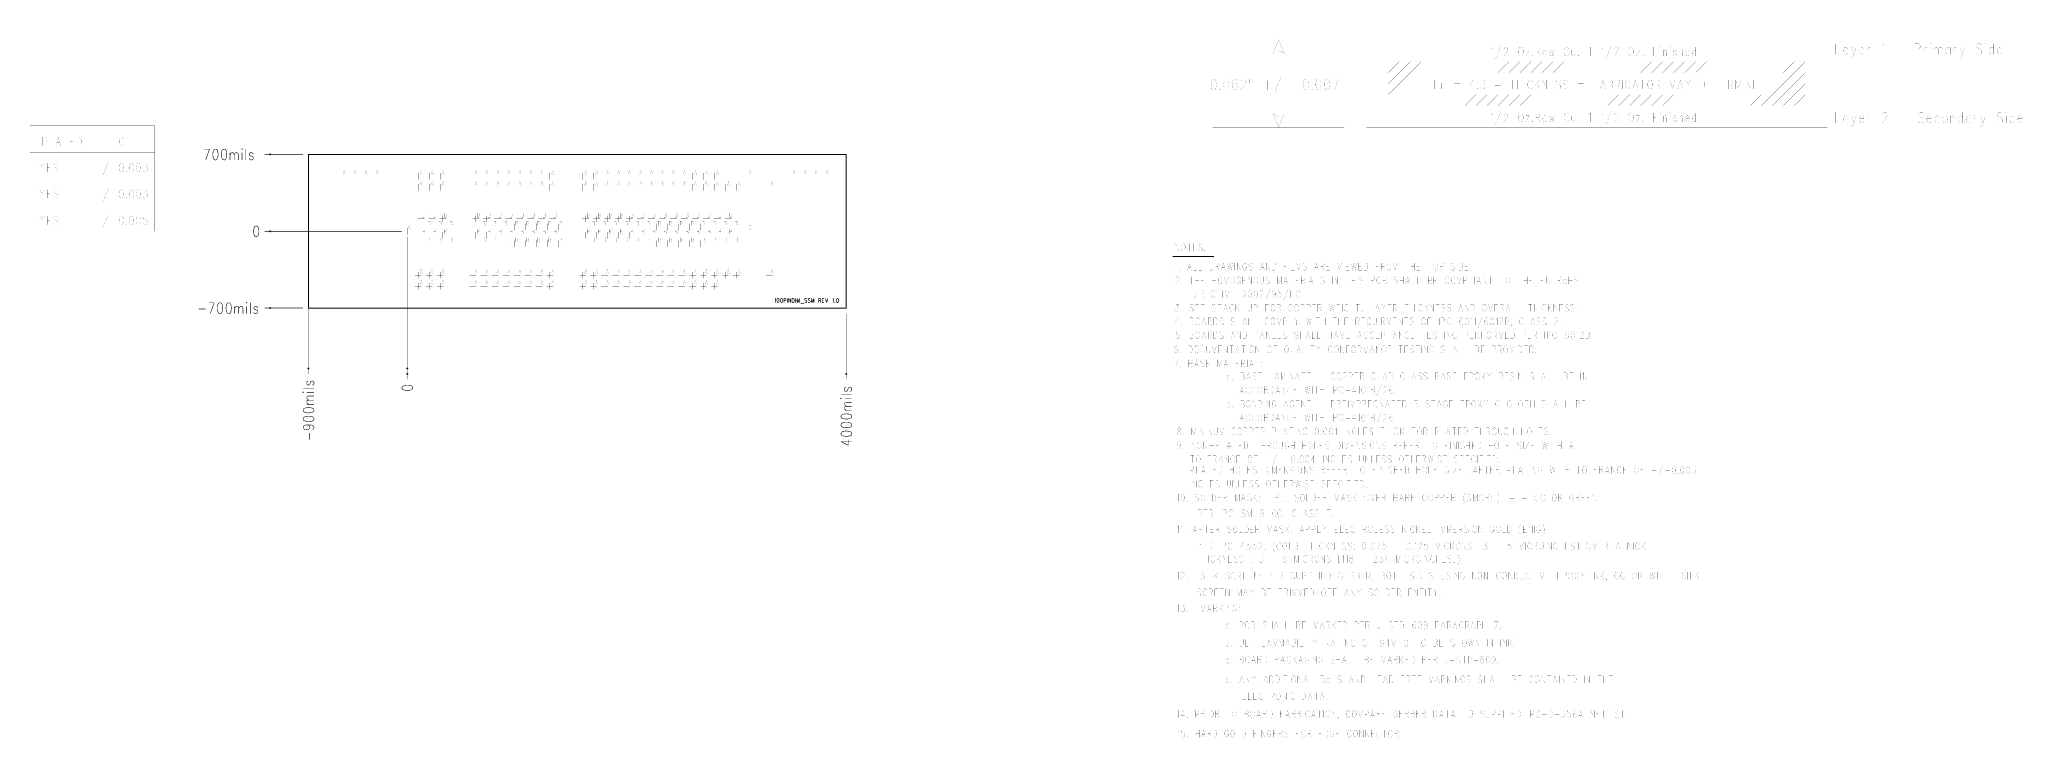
# Model space of a CAD drawing. Extents: x 0 to 34, y 0 to 22.
# Drawn here: x 8.48 to 26.55, y 7.39 to 13.75 of the extents above; entities that cross this region are included whole.
import ezdxf

# ---------------------------------------------------------------- set-up
doc = ezdxf.new("R2010")
doc.units = 0
doc.header["$MEASUREMENT"] = 0
doc.layers.get('0').update_dxf_attribs({"linetype": 'CONTINUOUS'})
doc.layers.add('DD_PHO', color=7, linetype='CONTINUOUS')

# ---------------------------------------------------------------- blocks, each defined once
blk = doc.blocks.new('ROUND_5')
blk.add_circle((0, 0), 0.0025)

msp = doc.modelspace()

# ---------------------------------------------------------------- linework, layer by layer
at = {"layer": 'DD_PHO'}
for points, const_width in [([(20.368, 13.745), (19.168, 13.745)], 0.001), ([(19.768, 13.745), (19.718, 13.62), (19.768, 13.645), (19.818, 13.62), (19.768, 13.745)], 0.001), ([(19.768, 13.445), (19.768, 13.745)], 0.001), ([(20.568, 13.745), (24.768, 13.745), (24.768, 13.545), (20.568, 13.545), (20.568, 13.745)], 0.001), ([(21.704, 13.663), (21.71, 13.666), (21.718, 13.678), (21.718, 13.596)], 0.001), ([(21.795, 13.694), (21.744, 13.569)], 0.001), ([(21.846, 13.678), (21.852, 13.674), (21.855, 13.67), (21.857, 13.663), (21.857, 13.655), (21.855, 13.647), (21.849, 13.635), (21.82, 13.596), (21.86, 13.596)], 0.001), ([(21.823, 13.659), (21.823, 13.663), (21.826, 13.67), (21.829, 13.674), (21.835, 13.678), (21.846, 13.678)], 0.001), ([(21.968, 13.678), (21.963, 13.674), (21.957, 13.666), (21.954, 13.659), (21.951, 13.647), (21.951, 13.627), (21.954, 13.616), (21.957, 13.608), (21.963, 13.6), (21.968, 13.596), (21.98, 13.596), (21.985, 13.6), (21.991, 13.608), (21.994, 13.616), (21.997, 13.627), (21.997, 13.647), (21.994, 13.659), (21.991, 13.666), (21.985, 13.674), (21.98, 13.678), (21.968, 13.678)], 0.001), ([(22.053, 13.651), (22.022, 13.596)], 0.001), ([(22.022, 13.651), (22.053, 13.651)], 0.001), ([(22.022, 13.596), (22.053, 13.596)], 0.001), ([(22.082, 13.604), (22.079, 13.6), (22.082, 13.596), (22.085, 13.6), (22.082, 13.604)], 0.001), ([(22.11, 13.678), (22.11, 13.596)], 0.001), ([(22.11, 13.678), (22.136, 13.678), (22.144, 13.674), (22.147, 13.67), (22.15, 13.663), (22.15, 13.655), (22.147, 13.647), (22.144, 13.643), (22.136, 13.639), (22.11, 13.639)], 0.001), ([(22.13, 13.639), (22.15, 13.596)], 0.001), ([(22.19, 13.651), (22.184, 13.647), (22.178, 13.639), (22.176, 13.627), (22.176, 13.62), (22.178, 13.608), (22.184, 13.6), (22.19, 13.596)], 0.001), ([(22.21, 13.639), (22.204, 13.647), (22.198, 13.651), (22.19, 13.651)], 0.001), ([(22.19, 13.596), (22.198, 13.596), (22.204, 13.6), (22.21, 13.608)], 0.001), ([(22.21, 13.651), (22.21, 13.596)], 0.001), ([(22.235, 13.651), (22.247, 13.596)], 0.001), ([(22.258, 13.651), (22.247, 13.596)], 0.001), ([(22.258, 13.651), (22.269, 13.596)], 0.001), ([(22.281, 13.651), (22.269, 13.596)], 0.001), ([(22.377, 13.666), (22.374, 13.659), (22.372, 13.647), (22.372, 13.627), (22.374, 13.616), (22.377, 13.608)], 0.001), ([(22.414, 13.659), (22.411, 13.666), (22.406, 13.674), (22.4, 13.678), (22.389, 13.678), (22.383, 13.674), (22.377, 13.666)], 0.001), ([(22.377, 13.608), (22.383, 13.6), (22.389, 13.596), (22.4, 13.596), (22.406, 13.6), (22.411, 13.608), (22.414, 13.616)], 0.001), ([(22.44, 13.651), (22.44, 13.612)], 0.001), ([(22.44, 13.612), (22.443, 13.6), (22.448, 13.596), (22.457, 13.596), (22.463, 13.6), (22.471, 13.612)], 0.001), ([(22.471, 13.651), (22.471, 13.596)], 0.001), ([(22.499, 13.604), (22.497, 13.6), (22.499, 13.596), (22.502, 13.6)], 0.001), ([(22.502, 13.6), (22.499, 13.604)], 0.001), ([(22.593, 13.663), (22.599, 13.666), (22.607, 13.678), (22.607, 13.596)], 0.001), ([(22.633, 13.631), (22.684, 13.631)], 0.001), ([(22.71, 13.663), (22.715, 13.666), (22.724, 13.678), (22.724, 13.596)], 0.001), ([(22.801, 13.694), (22.749, 13.569)], 0.001), ([(22.829, 13.659), (22.829, 13.663), (22.832, 13.67), (22.835, 13.674), (22.84, 13.678), (22.852, 13.678), (22.857, 13.674), (22.86, 13.67), (22.863, 13.663), (22.863, 13.655), (22.86, 13.647), (22.855, 13.635), (22.826, 13.596), (22.866, 13.596)], 0.001), ([(22.974, 13.678), (22.968, 13.674), (22.963, 13.666), (22.96, 13.659), (22.957, 13.647), (22.957, 13.627), (22.96, 13.616), (22.963, 13.608), (22.968, 13.6), (22.974, 13.596), (22.985, 13.596), (22.991, 13.6), (22.997, 13.608), (22.999, 13.616), (23.002, 13.627)], 0.001), ([(23.002, 13.647), (22.999, 13.659), (22.997, 13.666), (22.991, 13.674), (22.985, 13.678), (22.974, 13.678)], 0.001), ([(23.002, 13.627), (23.002, 13.647)], 0.001), ([(23.059, 13.651), (23.028, 13.596)], 0.001), ([(23.028, 13.651), (23.059, 13.651)], 0.001), ([(23.028, 13.596), (23.059, 13.596)], 0.001), ([(23.088, 13.604), (23.085, 13.6), (23.088, 13.596), (23.09, 13.6), (23.088, 13.604)], 0.001), ([(23.181, 13.678), (23.181, 13.596)], 0.001), ([(23.181, 13.678), (23.218, 13.678)], 0.001), ([(23.181, 13.639), (23.204, 13.639)], 0.001), ([(23.244, 13.678), (23.247, 13.674), (23.249, 13.678), (23.247, 13.682), (23.244, 13.678)], 0.001), ([(23.247, 13.651), (23.247, 13.596)], 0.001), ([(23.275, 13.651), (23.275, 13.596)], 0.001), ([(23.275, 13.635), (23.284, 13.647)], 0.001), ([(23.284, 13.647), (23.289, 13.651), (23.298, 13.651), (23.303, 13.647), (23.306, 13.635), (23.306, 13.596)], 0.001), ([(23.332, 13.678), (23.335, 13.674), (23.338, 13.678), (23.335, 13.682), (23.332, 13.678)], 0.001), ([(23.335, 13.651), (23.335, 13.596)], 0.001), ([(23.394, 13.639), (23.391, 13.647), (23.383, 13.651), (23.374, 13.651), (23.366, 13.647), (23.363, 13.639), (23.366, 13.631), (23.372, 13.627), (23.386, 13.624), (23.391, 13.62), (23.394, 13.612), (23.394, 13.608), (23.391, 13.6), (23.383, 13.596), (23.374, 13.596), (23.366, 13.6), (23.363, 13.608)], 0.001), ([(23.42, 13.678), (23.42, 13.596)], 0.001), ([(23.42, 13.635), (23.428, 13.647), (23.434, 13.651), (23.443, 13.651), (23.448, 13.647), (23.451, 13.635), (23.451, 13.596)], 0.001), ([(23.477, 13.627), (23.511, 13.627), (23.511, 13.635), (23.508, 13.643), (23.505, 13.647), (23.499, 13.651), (23.491, 13.651), (23.485, 13.647), (23.48, 13.639), (23.477, 13.627), (23.477, 13.62), (23.48, 13.608), (23.485, 13.6), (23.491, 13.596), (23.499, 13.596), (23.505, 13.6), (23.511, 13.608)], 0.001), ([(23.565, 13.647), (23.559, 13.651), (23.551, 13.651), (23.545, 13.647), (23.539, 13.639), (23.536, 13.627), (23.536, 13.62), (23.539, 13.608), (23.545, 13.6), (23.551, 13.596), (23.559, 13.596), (23.565, 13.6)], 0.001), ([(23.57, 13.639), (23.565, 13.647)], 0.001), ([(23.565, 13.6), (23.57, 13.608)], 0.001), ([(23.57, 13.678), (23.57, 13.596)], 0.001), ([(24.843, 13.71), (24.843, 13.611), (24.884, 13.611)], 0.001), ([(24.956, 13.663), (24.949, 13.672), (24.942, 13.677), (24.932, 13.677), (24.925, 13.672), (24.918, 13.663), (24.915, 13.649), (24.915, 13.64), (24.918, 13.625), (24.925, 13.616), (24.932, 13.611), (24.942, 13.611), (24.949, 13.616), (24.956, 13.625)], 0.001), ([(24.956, 13.677), (24.956, 13.611)], 0.001), ([(25.031, 13.677), (25.01, 13.611), (25.004, 13.593), (24.997, 13.583), (24.99, 13.579), (24.987, 13.579)], 0.001), ([(24.99, 13.677), (25.01, 13.611)], 0.001), ([(25.062, 13.649), (25.103, 13.649), (25.103, 13.658), (25.099, 13.668), (25.096, 13.672), (25.089, 13.677), (25.079, 13.677), (25.072, 13.672), (25.065, 13.663), (25.062, 13.649), (25.062, 13.64), (25.065, 13.625), (25.072, 13.616), (25.079, 13.611), (25.089, 13.611), (25.096, 13.616), (25.103, 13.625)], 0.001), ([(25.133, 13.677), (25.133, 13.611)], 0.001), ([(25.133, 13.649), (25.137, 13.663), (25.143, 13.672), (25.15, 13.677), (25.16, 13.677)], 0.001), ([(25.27, 13.691), (25.276, 13.696), (25.287, 13.71), (25.287, 13.611)], 0.001), ([(25.396, 13.654), (25.457, 13.654)], 0.001), ([(25.566, 13.71), (25.566, 13.611)], 0.001), ([(25.566, 13.71), (25.597, 13.71), (25.607, 13.705), (25.61, 13.7), (25.614, 13.691), (25.614, 13.677), (25.61, 13.668), (25.607, 13.663), (25.597, 13.658), (25.566, 13.658)], 0.001), ([(25.645, 13.677), (25.645, 13.611)], 0.001), ([(25.645, 13.649), (25.648, 13.663), (25.655, 13.672), (25.662, 13.677), (25.672, 13.677)], 0.001), ([(25.703, 13.71), (25.706, 13.705), (25.709, 13.71), (25.706, 13.715), (25.703, 13.71)], 0.001), ([(25.706, 13.677), (25.706, 13.611)], 0.001), ([(25.74, 13.677), (25.74, 13.611)], 0.001), ([(25.74, 13.658), (25.75, 13.672), (25.757, 13.677), (25.767, 13.677), (25.774, 13.672), (25.778, 13.658), (25.778, 13.611)], 0.001), ([(25.778, 13.658), (25.788, 13.672), (25.795, 13.677), (25.805, 13.677), (25.812, 13.672), (25.815, 13.658), (25.815, 13.611)], 0.001), ([(25.887, 13.663), (25.88, 13.672), (25.873, 13.677), (25.863, 13.677), (25.856, 13.672), (25.849, 13.663), (25.846, 13.649), (25.846, 13.64), (25.849, 13.625), (25.856, 13.616), (25.863, 13.611), (25.873, 13.611), (25.88, 13.616), (25.887, 13.625)], 0.001), ([(25.887, 13.677), (25.887, 13.611)], 0.001), ([(25.917, 13.677), (25.917, 13.611)], 0.001), ([(25.917, 13.649), (25.921, 13.663), (25.928, 13.672), (25.934, 13.677), (25.945, 13.677)], 0.001), ([(26.02, 13.677), (25.999, 13.611), (25.992, 13.593), (25.985, 13.583), (25.979, 13.579), (25.975, 13.579)], 0.001), ([(25.979, 13.677), (25.999, 13.611)], 0.001), ([(26.176, 13.696), (26.17, 13.705), (26.159, 13.71), (26.146, 13.71), (26.135, 13.705), (26.129, 13.696), (26.129, 13.686), (26.132, 13.677), (26.135, 13.672), (26.142, 13.668), (26.163, 13.658), (26.17, 13.654), (26.173, 13.649), (26.176, 13.64), (26.176, 13.625), (26.17, 13.616), (26.159, 13.611), (26.146, 13.611), (26.135, 13.616), (26.129, 13.625)], 0.001), ([(26.207, 13.71), (26.21, 13.705), (26.214, 13.71), (26.21, 13.715), (26.207, 13.71)], 0.001), ([(26.21, 13.677), (26.21, 13.611)], 0.001), ([(26.285, 13.663), (26.279, 13.672), (26.272, 13.677), (26.262, 13.677), (26.255, 13.672), (26.248, 13.663), (26.245, 13.649), (26.245, 13.64), (26.248, 13.625), (26.255, 13.616), (26.262, 13.611), (26.272, 13.611), (26.279, 13.616), (26.285, 13.625)], 0.001), ([(26.285, 13.71), (26.285, 13.611)], 0.001), ([(26.316, 13.649), (26.357, 13.649), (26.357, 13.658), (26.354, 13.668), (26.35, 13.672), (26.343, 13.677), (26.333, 13.677), (26.326, 13.672), (26.32, 13.663), (26.316, 13.649), (26.316, 13.64), (26.32, 13.625), (26.326, 13.616), (26.333, 13.611), (26.343, 13.611), (26.35, 13.616), (26.357, 13.625)], 0.001), ([(19.173, 13.385), (19.163, 13.38), (19.156, 13.366), (19.153, 13.343), (19.153, 13.329), (19.156, 13.305), (19.163, 13.291), (19.173, 13.286), (19.18, 13.286), (19.19, 13.291), (19.197, 13.305), (19.2, 13.329), (19.2, 13.343), (19.197, 13.366), (19.19, 13.38), (19.18, 13.385), (19.173, 13.385)], 0.001), ([(19.289, 13.385), (19.279, 13.38), (19.272, 13.366), (19.268, 13.343), (19.268, 13.329), (19.272, 13.305), (19.279, 13.291), (19.289, 13.286), (19.296, 13.286), (19.306, 13.291), (19.313, 13.305), (19.316, 13.329), (19.316, 13.343), (19.313, 13.366), (19.306, 13.38), (19.296, 13.385), (19.289, 13.385)], 0.001), ([(19.388, 13.371), (19.384, 13.38), (19.374, 13.385), (19.367, 13.385), (19.357, 13.38), (19.35, 13.366), (19.347, 13.343), (19.347, 13.319), (19.35, 13.3), (19.357, 13.291), (19.367, 13.286), (19.371, 13.286), (19.381, 13.291), (19.388, 13.3), (19.391, 13.315), (19.391, 13.319), (19.388, 13.333), (19.381, 13.343), (19.371, 13.347), (19.367, 13.347), (19.357, 13.343), (19.35, 13.333), (19.347, 13.319)], 0.001), ([(19.425, 13.361), (19.425, 13.366), (19.429, 13.375), (19.432, 13.38), (19.439, 13.385), (19.453, 13.385), (19.459, 13.38), (19.463, 13.375), (19.466, 13.366), (19.466, 13.357), (19.463, 13.347), (19.456, 13.333), (19.422, 13.286), (19.47, 13.286)], 0.001), ([(19.5, 13.385), (19.5, 13.352)], 0.001), ([(19.528, 13.385), (19.528, 13.352)], 0.001), ([(19.667, 13.371), (19.667, 13.286)], 0.001), ([(19.79, 13.404), (19.729, 13.254)], 0.001), ([(20.012, 13.385), (20.001, 13.38), (19.995, 13.366), (19.991, 13.343), (19.991, 13.329), (19.995, 13.305), (20.001, 13.291), (20.012, 13.286), (20.018, 13.286), (20.029, 13.291), (20.036, 13.305), (20.039, 13.329), (20.039, 13.343), (20.036, 13.366), (20.029, 13.38), (20.018, 13.385), (20.012, 13.385)], 0.001), ([(20.128, 13.385), (20.117, 13.38), (20.111, 13.366), (20.107, 13.343), (20.107, 13.329), (20.111, 13.305), (20.117, 13.291), (20.128, 13.286), (20.134, 13.286), (20.145, 13.291), (20.151, 13.305), (20.155, 13.329), (20.155, 13.343), (20.151, 13.366), (20.145, 13.38), (20.134, 13.385), (20.128, 13.385)], 0.001), ([(20.206, 13.385), (20.196, 13.38), (20.189, 13.366), (20.186, 13.343), (20.186, 13.329), (20.189, 13.305), (20.196, 13.291), (20.206, 13.286), (20.213, 13.286), (20.223, 13.291), (20.23, 13.305), (20.233, 13.329), (20.233, 13.343), (20.23, 13.366), (20.223, 13.38), (20.213, 13.385), (20.206, 13.385)], 0.001), ([(20.264, 13.385), (20.312, 13.385)], 0.001), ([(20.312, 13.385), (20.278, 13.286)], 0.001), ([(20.342, 13.385), (20.342, 13.352)], 0.001), ([(20.37, 13.385), (20.37, 13.352)], 0.001), ([(20.768, 13.545), (24.568, 13.545), (24.568, 13.145), (20.768, 13.145), (20.768, 13.545)], 0.001), ([(20.868, 13.545), (20.768, 13.445)], 0.001), ([(20.968, 13.545), (20.768, 13.345)], 0.001), ([(21.068, 13.545), (20.768, 13.245)], 0.001), ([(21.168, 13.545), (20.768, 13.145)], 0.001), ([(21.268, 13.545), (21.168, 13.445)], 0.001), ([(21.192, 13.378), (21.192, 13.296)], 0.001), ([(21.192, 13.378), (21.229, 13.378)], 0.001), ([(21.268, 13.445), (21.368, 13.545)], 0.001), ([(21.368, 13.445), (21.468, 13.545)], 0.001), ([(21.468, 13.445), (21.568, 13.545)], 0.001), ([(21.539, 13.378), (21.51, 13.324), (21.553, 13.324)], 0.001), ([(21.539, 13.378), (21.539, 13.296)], 0.001), ([(21.568, 13.445), (21.668, 13.545)], 0.001), ([(21.615, 13.378), (21.647, 13.378), (21.63, 13.347), (21.638, 13.347), (21.644, 13.343), (21.647, 13.339), (21.649, 13.327), (21.649, 13.32), (21.647, 13.308), (21.641, 13.3), (21.632, 13.296), (21.624, 13.296), (21.615, 13.3), (21.613, 13.304), (21.61, 13.312)], 0.001), ([(21.668, 13.445), (21.768, 13.545)], 0.001), ([(21.768, 13.445), (21.868, 13.545)], 0.001), ([(21.868, 13.445), (21.968, 13.545)], 0.001), ([(21.882, 13.378), (21.922, 13.378)], 0.001), ([(21.902, 13.378), (21.902, 13.296)], 0.001), ([(21.948, 13.378), (21.948, 13.296)], 0.001), ([(21.968, 13.445), (22.068, 13.545)], 0.001), ([(21.988, 13.378), (21.988, 13.296)], 0.001), ([(22.013, 13.378), (22.013, 13.296)], 0.001), ([(22.081, 13.359), (22.078, 13.366), (22.073, 13.374), (22.067, 13.378), (22.056, 13.378), (22.05, 13.374), (22.044, 13.366), (22.041, 13.359), (22.039, 13.347), (22.039, 13.327), (22.041, 13.316), (22.044, 13.308), (22.05, 13.3), (22.056, 13.296), (22.067, 13.296), (22.073, 13.3), (22.078, 13.308), (22.081, 13.316)], 0.001), ([(22.068, 13.445), (22.168, 13.545)], 0.001), ([(22.107, 13.378), (22.107, 13.296)], 0.001), ([(22.147, 13.378), (22.107, 13.324)], 0.001), ([(22.168, 13.445), (22.268, 13.545)], 0.001), ([(22.172, 13.378), (22.172, 13.296)], 0.001), ([(22.172, 13.378), (22.212, 13.296)], 0.001), ([(22.212, 13.378), (22.212, 13.296)], 0.001), ([(22.238, 13.378), (22.238, 13.296)], 0.001), ([(22.238, 13.378), (22.274, 13.378)], 0.001), ([(22.268, 13.445), (22.368, 13.545)], 0.001), ([(22.34, 13.366), (22.334, 13.374), (22.326, 13.378), (22.314, 13.378), (22.306, 13.374), (22.3, 13.366), (22.3, 13.359), (22.303, 13.351), (22.306, 13.347), (22.311, 13.343), (22.328, 13.335), (22.334, 13.331), (22.337, 13.327), (22.34, 13.32)], 0.001), ([(22.371, 13.374), (22.365, 13.366), (22.365, 13.359), (22.368, 13.351), (22.371, 13.347)], 0.001), ([(22.368, 13.445), (22.468, 13.545)], 0.001), ([(22.405, 13.366), (22.399, 13.374), (22.391, 13.378), (22.38, 13.378), (22.371, 13.374)], 0.001), ([(22.468, 13.445), (22.568, 13.545)], 0.001), ([(22.568, 13.445), (22.668, 13.545)], 0.001), ([(22.638, 13.378), (22.638, 13.296)], 0.001), ([(22.638, 13.378), (22.675, 13.378)], 0.001), ([(22.668, 13.445), (22.768, 13.545)], 0.001), ([(22.723, 13.378), (22.701, 13.296)], 0.001), ([(22.723, 13.378), (22.746, 13.296)], 0.001), ([(22.768, 13.445), (22.868, 13.545)], 0.001), ([(22.772, 13.378), (22.772, 13.296)], 0.001), ([(22.772, 13.378), (22.797, 13.378), (22.806, 13.374), (22.809, 13.37)], 0.001), ([(22.809, 13.37), (22.811, 13.363), (22.811, 13.355), (22.809, 13.347)], 0.001), ([(22.837, 13.378), (22.837, 13.296)], 0.001), ([(22.837, 13.378), (22.863, 13.378), (22.871, 13.374)], 0.001), ([(22.868, 13.445), (22.968, 13.545)], 0.001), ([(22.871, 13.374), (22.874, 13.37), (22.877, 13.363), (22.877, 13.355), (22.874, 13.347), (22.871, 13.343)], 0.001), ([(22.902, 13.378), (22.902, 13.296)], 0.001), ([(22.97, 13.359), (22.968, 13.366), (22.962, 13.374), (22.956, 13.378), (22.945, 13.378), (22.939, 13.374), (22.934, 13.366)], 0.001), ([(22.968, 13.445), (23.068, 13.545)], 0.001), ([(23.019, 13.378), (22.996, 13.296)], 0.001), ([(23.019, 13.378), (23.041, 13.296)], 0.001), ([(23.067, 13.378), (23.107, 13.378)], 0.001), ([(23.068, 13.445), (23.168, 13.545)], 0.001), ([(23.087, 13.378), (23.087, 13.296)], 0.001), ([(23.149, 13.378), (23.144, 13.374), (23.138, 13.366), (23.135, 13.359), (23.132, 13.347), (23.132, 13.327), (23.135, 13.316), (23.138, 13.308), (23.144, 13.3), (23.149, 13.296), (23.161, 13.296), (23.166, 13.3), (23.172, 13.308), (23.175, 13.316), (23.178, 13.327), (23.178, 13.347), (23.175, 13.359), (23.172, 13.366), (23.166, 13.374), (23.161, 13.378), (23.149, 13.378)], 0.001), ([(23.168, 13.445), (23.268, 13.545)], 0.001), ([(23.203, 13.378), (23.203, 13.296)], 0.001), ([(23.203, 13.378), (23.229, 13.378), (23.238, 13.374), (23.24, 13.37), (23.243, 13.363), (23.243, 13.355), (23.24, 13.347), (23.238, 13.343), (23.229, 13.339), (23.203, 13.339)], 0.001), ([(23.268, 13.445), (23.368, 13.545)], 0.001), ([(23.334, 13.378), (23.334, 13.296)], 0.001), ([(23.334, 13.378), (23.357, 13.296)], 0.001), ([(23.38, 13.378), (23.357, 13.296)], 0.001), ([(23.368, 13.445), (23.468, 13.545)], 0.001), ([(23.38, 13.378), (23.38, 13.296)], 0.001), ([(23.428, 13.378), (23.405, 13.296)], 0.001), ([(23.428, 13.378), (23.451, 13.296)], 0.001), ([(23.468, 13.445), (23.568, 13.545)], 0.001), ([(23.476, 13.378), (23.499, 13.339), (23.499, 13.296)], 0.001), ([(23.522, 13.378), (23.499, 13.339)], 0.001), ([(23.568, 13.445), (23.668, 13.545)], 0.001), ([(23.613, 13.378), (23.613, 13.296)], 0.001), ([(23.613, 13.378), (23.632, 13.378), (23.641, 13.374), (23.647, 13.366), (23.649, 13.359), (23.652, 13.347)], 0.001), ([(23.668, 13.445), (23.768, 13.545)], 0.001), ([(23.678, 13.378), (23.678, 13.296)], 0.001), ([(23.678, 13.378), (23.715, 13.378)], 0.001), ([(23.74, 13.378), (23.78, 13.378)], 0.001), ([(23.76, 13.378), (23.76, 13.296)], 0.001), ([(23.768, 13.445), (23.868, 13.545)], 0.001), ([(23.806, 13.378), (23.806, 13.296)], 0.001), ([(23.806, 13.378), (23.843, 13.378)], 0.001), ([(23.868, 13.445), (23.968, 13.545)], 0.001), ([(23.868, 13.378), (23.868, 13.296)], 0.001), ([(23.868, 13.378), (23.894, 13.378), (23.902, 13.374)], 0.001), ([(23.902, 13.374), (23.905, 13.37), (23.908, 13.363), (23.908, 13.355), (23.905, 13.347), (23.902, 13.343)], 0.001), ([(23.934, 13.378), (23.934, 13.296)], 0.001), ([(23.934, 13.378), (23.956, 13.296)], 0.001), ([(23.979, 13.378), (23.956, 13.296)], 0.001), ([(23.968, 13.445), (24.068, 13.545)], 0.001), ([(23.979, 13.378), (23.979, 13.296)], 0.001), ([(24.005, 13.378), (24.005, 13.296)], 0.001), ([(24.03, 13.378), (24.03, 13.296)], 0.001), ([(24.03, 13.378), (24.07, 13.296)], 0.001), ([(24.068, 13.445), (24.168, 13.545)], 0.001), ([(24.07, 13.378), (24.07, 13.296)], 0.001), ([(24.095, 13.378), (24.095, 13.296)], 0.001), ([(24.095, 13.378), (24.132, 13.378)], 0.001), ([(24.168, 13.445), (24.268, 13.545)], 0.001), ([(24.568, 13.545), (24.168, 13.145)], 0.001), ([(24.268, 13.445), (24.368, 13.545)], 0.001), ([(24.568, 13.445), (24.268, 13.145)], 0.001), ([(24.368, 13.445), (24.468, 13.545)], 0.001), ([(19.234, 13.296), (19.231, 13.291), (19.234, 13.286), (19.238, 13.291), (19.234, 13.296)], 0.001), ([(19.637, 13.329), (19.698, 13.329)], 0.001), ([(19.768, 13.245), (19.768, 12.945)], 0.001), ([(19.821, 13.329), (19.882, 13.329)], 0.001), ([(20.073, 13.296), (20.07, 13.291), (20.073, 13.286), (20.076, 13.291), (20.073, 13.296)], 0.001), ([(20.968, 13.245), (20.868, 13.145)], 0.001), ([(20.968, 13.145), (21.068, 13.245)], 0.001), ([(21.068, 13.145), (21.168, 13.245)], 0.001), ([(21.168, 13.145), (21.268, 13.245)], 0.001), ([(21.192, 13.339), (21.215, 13.339)], 0.001), ([(21.192, 13.296), (21.229, 13.296)], 0.001), ([(21.255, 13.351), (21.255, 13.296)], 0.001), ([(21.255, 13.327), (21.257, 13.339), (21.263, 13.347), (21.269, 13.351), (21.277, 13.351)], 0.001), ([(21.268, 13.145), (21.368, 13.245)], 0.001), ([(21.368, 13.343), (21.419, 13.343)], 0.001), ([(21.368, 13.32), (21.419, 13.32)], 0.001), ([(21.368, 13.145), (21.468, 13.245)], 0.001), ([(21.468, 13.145), (21.568, 13.245)], 0.001), ([(21.568, 13.145), (21.668, 13.245)], 0.001), ([(21.581, 13.304), (21.578, 13.3), (21.581, 13.296), (21.584, 13.3), (21.581, 13.304)], 0.001), ([(21.668, 13.145), (21.768, 13.245)], 0.001), ([(21.74, 13.331), (21.791, 13.331)], 0.001), ([(21.768, 13.145), (21.868, 13.245)], 0.001), ([(21.868, 13.145), (21.968, 13.245)], 0.001), ([(21.948, 13.339), (21.988, 13.339)], 0.001), ([(21.968, 13.145), (22.068, 13.245)], 0.001), ([(22.068, 13.145), (22.168, 13.245)], 0.001), ([(22.121, 13.343), (22.147, 13.296)], 0.001), ([(22.168, 13.145), (22.268, 13.245)], 0.001), ([(22.238, 13.339), (22.26, 13.339)], 0.001), ([(22.238, 13.296), (22.274, 13.296)], 0.001), ([(22.268, 13.145), (22.368, 13.245)], 0.001), ([(22.34, 13.308), (22.334, 13.3), (22.326, 13.296), (22.314, 13.296), (22.306, 13.3), (22.3, 13.308)], 0.001), ([(22.34, 13.32), (22.34, 13.308)], 0.001), ([(22.371, 13.3), (22.365, 13.308)], 0.001), ([(22.368, 13.145), (22.468, 13.245)], 0.001), ([(22.371, 13.347), (22.377, 13.343), (22.394, 13.335), (22.399, 13.331), (22.402, 13.327)], 0.001), ([(22.402, 13.327), (22.405, 13.32), (22.405, 13.308), (22.399, 13.3), (22.391, 13.296), (22.38, 13.296), (22.371, 13.3)], 0.001), ([(22.468, 13.145), (22.568, 13.245)], 0.001), ([(22.496, 13.343), (22.547, 13.343)], 0.001), ([(22.496, 13.32), (22.547, 13.32)], 0.001), ([(22.568, 13.145), (22.668, 13.245)], 0.001), ([(22.638, 13.339), (22.661, 13.339)], 0.001), ([(22.668, 13.145), (22.768, 13.245)], 0.001), ([(22.709, 13.324), (22.738, 13.324)], 0.001), ([(22.768, 13.145), (22.868, 13.245)], 0.001), ([(22.772, 13.339), (22.797, 13.339), (22.806, 13.335), (22.809, 13.331)], 0.001), ([(22.809, 13.304), (22.806, 13.3), (22.797, 13.296), (22.772, 13.296)], 0.001), ([(22.809, 13.347), (22.806, 13.343), (22.797, 13.339)], 0.001), ([(22.809, 13.331), (22.811, 13.324), (22.811, 13.312), (22.809, 13.304)], 0.001), ([(22.871, 13.343), (22.863, 13.339), (22.837, 13.339)], 0.001), ([(22.857, 13.339), (22.877, 13.296)], 0.001), ([(22.868, 13.145), (22.968, 13.245)], 0.001), ([(22.934, 13.366), (22.931, 13.359), (22.928, 13.347), (22.928, 13.327), (22.931, 13.316), (22.934, 13.308)], 0.001), ([(22.934, 13.308), (22.939, 13.3), (22.945, 13.296), (22.956, 13.296), (22.962, 13.3), (22.968, 13.308), (22.97, 13.316)], 0.001), ([(22.968, 13.145), (23.068, 13.245)], 0.001), ([(23.005, 13.324), (23.033, 13.324)], 0.001), ([(23.068, 13.145), (23.168, 13.245)], 0.001), ([(23.168, 13.145), (23.268, 13.245)], 0.001), ([(23.223, 13.339), (23.243, 13.296)], 0.001), ([(23.268, 13.145), (23.368, 13.245)], 0.001), ([(23.368, 13.145), (23.468, 13.245)], 0.001), ([(23.414, 13.324), (23.442, 13.324)], 0.001), ([(23.468, 13.145), (23.568, 13.245)], 0.001), ([(23.568, 13.145), (23.668, 13.245)], 0.001), ([(23.652, 13.327), (23.649, 13.316), (23.647, 13.308), (23.641, 13.3), (23.632, 13.296), (23.613, 13.296)], 0.001), ([(23.652, 13.347), (23.652, 13.327)], 0.001), ([(23.668, 13.145), (23.768, 13.245)], 0.001), ([(23.678, 13.339), (23.701, 13.339)], 0.001), ([(23.678, 13.296), (23.715, 13.296)], 0.001), ([(23.768, 13.145), (23.868, 13.245)], 0.001), ([(23.806, 13.339), (23.828, 13.339)], 0.001), ([(23.806, 13.296), (23.843, 13.296)], 0.001), ([(23.902, 13.343), (23.894, 13.339), (23.868, 13.339)], 0.001), ([(23.868, 13.145), (23.968, 13.245)], 0.001), ([(23.888, 13.339), (23.908, 13.296)], 0.001), ([(23.968, 13.145), (24.068, 13.245)], 0.001), ([(24.068, 13.145), (24.168, 13.245)], 0.001), ([(24.095, 13.339), (24.118, 13.339)], 0.001), ([(24.095, 13.296), (24.132, 13.296)], 0.001), ([(24.568, 13.345), (24.368, 13.145)], 0.001), ([(24.468, 13.145), (24.568, 13.245)], 0.001), ([(19.768, 12.945), (19.818, 13.07), (19.768, 13.045), (19.718, 13.07), (19.768, 12.945)], 0.001), ([(20.568, 13.145), (24.768, 13.145), (24.768, 12.945), (20.568, 12.945), (20.568, 13.145)], 0.001), ([(21.704, 13.063), (21.71, 13.066), (21.718, 13.078), (21.718, 12.996)], 0.001), ([(21.795, 13.094), (21.744, 12.969)], 0.001), ([(21.846, 13.078), (21.852, 13.074), (21.855, 13.07), (21.857, 13.063), (21.857, 13.055), (21.855, 13.047), (21.849, 13.035), (21.82, 12.996), (21.86, 12.996)], 0.001), ([(21.823, 13.059), (21.823, 13.063), (21.826, 13.07), (21.829, 13.074), (21.835, 13.078), (21.846, 13.078)], 0.001), ([(21.968, 13.078), (21.963, 13.074), (21.957, 13.066), (21.954, 13.059), (21.951, 13.047), (21.951, 13.027), (21.954, 13.016), (21.957, 13.008), (21.963, 13), (21.968, 12.996), (21.98, 12.996), (21.985, 13), (21.991, 13.008), (21.994, 13.016), (21.997, 13.027), (21.997, 13.047), (21.994, 13.059), (21.991, 13.066), (21.985, 13.074), (21.98, 13.078), (21.968, 13.078)], 0.001), ([(22.053, 13.051), (22.022, 12.996)], 0.001), ([(22.022, 13.051), (22.053, 13.051)], 0.001), ([(22.11, 13.078), (22.11, 12.996)], 0.001), ([(22.11, 13.078), (22.136, 13.078), (22.144, 13.074), (22.147, 13.07), (22.15, 13.063), (22.15, 13.055), (22.147, 13.047), (22.144, 13.043), (22.136, 13.039), (22.11, 13.039)], 0.001), ([(22.13, 13.039), (22.15, 12.996)], 0.001), ([(22.19, 13.051), (22.184, 13.047), (22.178, 13.039), (22.176, 13.027), (22.176, 13.02), (22.178, 13.008), (22.184, 13), (22.19, 12.996)], 0.001), ([(22.21, 13.039), (22.204, 13.047), (22.198, 13.051), (22.19, 13.051)], 0.001), ([(22.19, 12.996), (22.198, 12.996), (22.204, 13), (22.21, 13.008)], 0.001), ([(22.21, 13.051), (22.21, 12.996)], 0.001), ([(22.235, 13.051), (22.247, 12.996)], 0.001), ([(22.258, 13.051), (22.247, 12.996)], 0.001), ([(22.258, 13.051), (22.269, 12.996)], 0.001), ([(22.281, 13.051), (22.269, 12.996)], 0.001), ([(22.377, 13.066), (22.374, 13.059), (22.372, 13.047), (22.372, 13.027), (22.374, 13.016), (22.377, 13.008)], 0.001), ([(22.414, 13.059), (22.411, 13.066), (22.406, 13.074), (22.4, 13.078), (22.389, 13.078), (22.383, 13.074), (22.377, 13.066)], 0.001), ([(22.377, 13.008), (22.383, 13), (22.389, 12.996), (22.4, 12.996), (22.406, 13), (22.411, 13.008), (22.414, 13.016)], 0.001), ([(22.44, 13.051), (22.44, 13.012)], 0.001), ([(22.44, 13.012), (22.443, 13), (22.448, 12.996), (22.457, 12.996), (22.463, 13), (22.471, 13.012)], 0.001), ([(22.471, 13.051), (22.471, 12.996)], 0.001), ([(22.593, 13.063), (22.599, 13.066), (22.607, 13.078), (22.607, 12.996)], 0.001), ([(22.633, 13.031), (22.684, 13.031)], 0.001), ([(22.71, 13.063), (22.715, 13.066), (22.724, 13.078), (22.724, 12.996)], 0.001), ([(22.801, 13.094), (22.749, 12.969)], 0.001), ([(22.829, 13.059), (22.829, 13.063), (22.832, 13.07), (22.835, 13.074), (22.84, 13.078), (22.852, 13.078), (22.857, 13.074), (22.86, 13.07), (22.863, 13.063), (22.863, 13.055), (22.86, 13.047), (22.855, 13.035), (22.826, 12.996), (22.866, 12.996)], 0.001), ([(22.974, 13.078), (22.968, 13.074), (22.963, 13.066), (22.96, 13.059), (22.957, 13.047), (22.957, 13.027), (22.96, 13.016), (22.963, 13.008), (22.968, 13), (22.974, 12.996), (22.985, 12.996), (22.991, 13), (22.997, 13.008), (22.999, 13.016), (23.002, 13.027)], 0.001), ([(23.002, 13.047), (22.999, 13.059), (22.997, 13.066), (22.991, 13.074), (22.985, 13.078), (22.974, 13.078)], 0.001), ([(23.002, 13.027), (23.002, 13.047)], 0.001), ([(23.059, 13.051), (23.028, 12.996)], 0.001), ([(23.028, 13.051), (23.059, 13.051)], 0.001), ([(23.181, 13.078), (23.181, 12.996)], 0.001), ([(23.181, 13.078), (23.218, 13.078)], 0.001), ([(23.181, 13.039), (23.204, 13.039)], 0.001), ([(23.244, 13.078), (23.247, 13.074), (23.249, 13.078), (23.247, 13.082), (23.244, 13.078)], 0.001), ([(23.247, 13.051), (23.247, 12.996)], 0.001), ([(23.275, 13.051), (23.275, 12.996)], 0.001), ([(23.275, 13.035), (23.284, 13.047)], 0.001), ([(23.284, 13.047), (23.289, 13.051), (23.298, 13.051), (23.303, 13.047), (23.306, 13.035), (23.306, 12.996)], 0.001), ([(23.332, 13.078), (23.335, 13.074), (23.338, 13.078), (23.335, 13.082), (23.332, 13.078)], 0.001), ([(23.335, 13.051), (23.335, 12.996)], 0.001), ([(23.394, 13.039), (23.391, 13.047), (23.383, 13.051), (23.374, 13.051), (23.366, 13.047), (23.363, 13.039), (23.366, 13.031), (23.372, 13.027), (23.386, 13.024), (23.391, 13.02), (23.394, 13.012), (23.394, 13.008), (23.391, 13), (23.383, 12.996), (23.374, 12.996), (23.366, 13), (23.363, 13.008)], 0.001), ([(23.42, 13.078), (23.42, 12.996)], 0.001), ([(23.42, 13.035), (23.428, 13.047), (23.434, 13.051), (23.443, 13.051), (23.448, 13.047), (23.451, 13.035), (23.451, 12.996)], 0.001), ([(23.477, 13.027), (23.511, 13.027), (23.511, 13.035), (23.508, 13.043), (23.505, 13.047), (23.499, 13.051), (23.491, 13.051), (23.485, 13.047), (23.48, 13.039), (23.477, 13.027), (23.477, 13.02), (23.48, 13.008), (23.485, 13), (23.491, 12.996), (23.499, 12.996), (23.505, 13), (23.511, 13.008)], 0.001), ([(23.565, 13.047), (23.559, 13.051), (23.551, 13.051), (23.545, 13.047), (23.539, 13.039), (23.536, 13.027), (23.536, 13.02), (23.539, 13.008), (23.545, 13), (23.551, 12.996), (23.559, 12.996), (23.565, 13)], 0.001), ([(23.57, 13.039), (23.565, 13.047)], 0.001), ([(23.565, 13), (23.57, 13.008)], 0.001), ([(23.57, 13.078), (23.57, 12.996)], 0.001), ([(24.843, 13.085), (24.843, 12.986), (24.884, 12.986)], 0.001), ([(24.956, 13.038), (24.949, 13.047), (24.942, 13.052), (24.932, 13.052), (24.925, 13.047), (24.918, 13.038), (24.915, 13.024), (24.915, 13.015), (24.918, 13), (24.925, 12.991), (24.932, 12.986), (24.942, 12.986), (24.949, 12.991), (24.956, 13)], 0.001), ([(24.956, 13.052), (24.956, 12.986)], 0.001), ([(25.031, 13.052), (25.01, 12.986), (25.004, 12.968), (24.997, 12.958), (24.99, 12.954), (24.987, 12.954)], 0.001), ([(24.99, 13.052), (25.01, 12.986)], 0.001), ([(25.062, 13.024), (25.103, 13.024), (25.103, 13.033), (25.099, 13.043), (25.096, 13.047), (25.089, 13.052), (25.079, 13.052), (25.072, 13.047), (25.065, 13.038), (25.062, 13.024), (25.062, 13.015), (25.065, 13), (25.072, 12.991), (25.079, 12.986), (25.089, 12.986), (25.096, 12.991), (25.103, 13)], 0.001), ([(25.133, 13.052), (25.133, 12.986)], 0.001), ([(25.133, 13.024), (25.137, 13.038), (25.143, 13.047), (25.15, 13.052), (25.16, 13.052)], 0.001), ([(25.273, 13.061), (25.273, 13.066), (25.276, 13.075), (25.28, 13.08), (25.287, 13.085), (25.3, 13.085), (25.307, 13.08), (25.31, 13.075), (25.314, 13.066), (25.314, 13.057), (25.31, 13.047), (25.304, 13.033), (25.27, 12.986), (25.317, 12.986)], 0.001), ([(25.426, 13.029), (25.488, 13.029)], 0.001), ([(25.645, 13.071), (25.638, 13.08), (25.628, 13.085), (25.614, 13.085), (25.604, 13.08), (25.597, 13.071), (25.597, 13.061), (25.6, 13.052), (25.604, 13.047), (25.61, 13.043), (25.631, 13.033), (25.638, 13.029), (25.641, 13.024), (25.645, 13.015), (25.645, 13), (25.638, 12.991), (25.628, 12.986), (25.614, 12.986), (25.604, 12.991), (25.597, 13)], 0.001), ([(25.675, 13.024), (25.716, 13.024), (25.716, 13.033), (25.713, 13.043), (25.709, 13.047), (25.703, 13.052), (25.692, 13.052), (25.685, 13.047), (25.679, 13.038), (25.675, 13.024), (25.675, 13.015), (25.679, 13), (25.685, 12.991), (25.692, 12.986), (25.703, 12.986), (25.709, 12.991), (25.716, 13)], 0.001), ([(25.788, 13.038), (25.781, 13.047), (25.774, 13.052), (25.764, 13.052), (25.757, 13.047), (25.75, 13.038), (25.747, 13.024), (25.747, 13.015), (25.75, 13), (25.757, 12.991), (25.764, 12.986), (25.774, 12.986), (25.781, 12.991), (25.788, 13)], 0.001), ([(25.835, 13.052), (25.829, 13.047), (25.822, 13.038), (25.818, 13.024), (25.818, 13.015), (25.822, 13), (25.829, 12.991), (25.835, 12.986), (25.846, 12.986), (25.853, 12.991), (25.859, 13), (25.863, 13.015), (25.863, 13.024), (25.859, 13.038), (25.853, 13.047), (25.846, 13.052), (25.835, 13.052)], 0.001), ([(25.893, 13.052), (25.893, 12.986)], 0.001), ([(25.893, 13.033), (25.904, 13.047), (25.91, 13.052), (25.921, 13.052), (25.928, 13.047), (25.931, 13.033), (25.931, 12.986)], 0.001), ([(26.003, 13.038), (25.996, 13.047), (25.989, 13.052), (25.979, 13.052), (25.972, 13.047), (25.965, 13.038), (25.962, 13.024), (25.962, 13.015), (25.965, 13), (25.972, 12.991), (25.979, 12.986), (25.989, 12.986), (25.996, 12.991), (26.003, 13)], 0.001), ([(26.003, 13.085), (26.003, 12.986)], 0.001), ([(26.074, 13.038), (26.067, 13.047), (26.06, 13.052), (26.05, 13.052), (26.043, 13.047), (26.037, 13.038), (26.033, 13.024), (26.033, 13.015), (26.037, 13), (26.043, 12.991), (26.05, 12.986), (26.06, 12.986), (26.067, 12.991), (26.074, 13)], 0.001), ([(26.074, 13.052), (26.074, 12.986)], 0.001), ([(26.105, 13.052), (26.105, 12.986)], 0.001), ([(26.105, 13.024), (26.108, 13.038), (26.115, 13.047), (26.122, 13.052), (26.132, 13.052)], 0.001), ([(26.207, 13.052), (26.187, 12.986), (26.18, 12.968), (26.173, 12.958), (26.166, 12.954), (26.163, 12.954)], 0.001), ([(26.166, 13.052), (26.187, 12.986)], 0.001), ([(26.364, 13.071), (26.357, 13.08), (26.347, 13.085), (26.333, 13.085), (26.323, 13.08), (26.316, 13.071), (26.316, 13.061), (26.32, 13.052), (26.323, 13.047), (26.33, 13.043), (26.35, 13.033), (26.357, 13.029), (26.36, 13.024), (26.364, 13.015), (26.364, 13), (26.357, 12.991), (26.347, 12.986), (26.333, 12.986), (26.323, 12.991), (26.316, 13)], 0.001), ([(26.395, 13.085), (26.398, 13.08), (26.401, 13.085), (26.398, 13.09), (26.395, 13.085)], 0.001), ([(26.398, 13.052), (26.398, 12.986)], 0.001), ([(26.473, 13.038), (26.466, 13.047), (26.459, 13.052), (26.449, 13.052), (26.442, 13.047), (26.435, 13.038), (26.432, 13.024), (26.432, 13.015), (26.435, 13), (26.442, 12.991), (26.449, 12.986), (26.459, 12.986), (26.466, 12.991), (26.473, 13)], 0.001), ([(26.473, 13.085), (26.473, 12.986)], 0.001), ([(26.504, 13.024), (26.545, 13.024), (26.545, 13.033), (26.541, 13.043), (26.538, 13.047), (26.531, 13.052), (26.521, 13.052), (26.514, 13.047), (26.507, 13.038), (26.504, 13.024), (26.504, 13.015), (26.507, 13), (26.514, 12.991), (26.521, 12.986), (26.531, 12.986), (26.538, 12.991), (26.545, 13)], 0.001), ([(6.828, 12.96), (9.528, 12.96)], 0.001), ([(8.508, 12.859), (8.508, 12.78)], 0.001), ([(8.508, 12.859), (8.532, 12.859), (8.541, 12.855), (8.543, 12.851), (8.546, 12.844), (8.546, 12.832), (8.543, 12.825), (8.541, 12.821), (8.532, 12.817), (8.508, 12.817)], 0.001), ([(8.571, 12.859), (8.571, 12.78), (8.603, 12.78)], 0.001), ([(8.65, 12.859), (8.628, 12.78)], 0.001), ([(8.65, 12.859), (8.672, 12.78)], 0.001), ([(8.696, 12.859), (8.734, 12.859)], 0.001), ([(8.715, 12.859), (8.715, 12.78)], 0.001), ([(8.759, 12.859), (8.759, 12.78)], 0.001), ([(8.759, 12.859), (8.794, 12.859)], 0.001), ([(8.819, 12.859), (8.819, 12.78)], 0.001), ([(8.819, 12.859), (8.838, 12.859), (8.846, 12.855), (8.852, 12.847), (8.854, 12.84), (8.857, 12.829), (8.857, 12.81), (8.854, 12.799), (8.852, 12.791), (8.846, 12.784), (8.838, 12.78), (8.819, 12.78)], 0.001), ([(8.928, 12.96), (8.928, 12)], 0.001), ([(9.141, 12.859), (9.179, 12.859)], 0.001), ([(9.16, 12.859), (9.16, 12.78)], 0.001), ([(9.22, 12.859), (9.214, 12.855), (9.209, 12.847), (9.206, 12.84), (9.203, 12.829), (9.203, 12.81), (9.206, 12.799), (9.209, 12.791), (9.214, 12.784), (9.22, 12.78), (9.231, 12.78), (9.236, 12.784), (9.242, 12.791), (9.244, 12.799), (9.247, 12.81), (9.247, 12.829), (9.244, 12.84), (9.242, 12.847), (9.236, 12.855), (9.231, 12.859), (9.22, 12.859)], 0.001), ([(9.272, 12.859), (9.272, 12.78), (9.304, 12.78)], 0.001), ([(9.528, 12.96), (9.528, 12)], 0.001), ([(20.368, 12.945), (19.168, 12.945)], 0.001), ([(22.022, 12.996), (22.053, 12.996)], 0.001), ([(22.082, 13.004), (22.079, 13), (22.082, 12.996), (22.085, 13), (22.082, 13.004)], 0.001), ([(22.499, 13.004), (22.497, 13), (22.499, 12.996), (22.502, 13)], 0.001), ([(22.502, 13), (22.499, 13.004)], 0.001), ([(23.028, 12.996), (23.059, 12.996)], 0.001), ([(23.088, 13.004), (23.085, 13), (23.088, 12.996), (23.09, 13), (23.088, 13.004)], 0.001), ([(6.828, 12.72), (9.528, 12.72)], 0.001), ([(8.636, 12.806), (8.663, 12.806)], 0.001), ([(8.759, 12.821), (8.781, 12.821)], 0.001), ([(8.759, 12.78), (8.794, 12.78)], 0.001), ([(9.978, 12.748), (10.026, 12.748)], 0.005), ([(10.026, 12.748), (9.992, 12.65)], 0.005), ([(10.077, 12.748), (10.067, 12.744), (10.06, 12.73), (10.057, 12.706), (10.057, 12.692), (10.06, 12.669), (10.067, 12.655), (10.077, 12.65), (10.084, 12.65), (10.094, 12.655), (10.101, 12.669), (10.105, 12.692), (10.105, 12.706), (10.101, 12.73), (10.094, 12.744), (10.084, 12.748), (10.077, 12.748)], 0.005), ([(10.156, 12.748), (10.145, 12.744), (10.139, 12.73), (10.135, 12.706), (10.135, 12.692), (10.139, 12.669), (10.145, 12.655), (10.156, 12.65), (10.163, 12.65), (10.173, 12.655), (10.18, 12.669), (10.183, 12.692), (10.183, 12.706), (10.18, 12.73), (10.173, 12.744), (10.163, 12.748), (10.156, 12.748)], 0.005), ([(10.214, 12.716), (10.214, 12.65)], 0.005), ([(10.214, 12.697), (10.224, 12.711), (10.231, 12.716)], 0.005), ([(10.231, 12.716), (10.241, 12.716)], 0.005), ([(10.241, 12.716), (10.248, 12.711), (10.251, 12.697)], 0.005), ([(10.251, 12.697), (10.261, 12.711), (10.268, 12.716)], 0.005), ([(10.251, 12.697), (10.251, 12.65)], 0.005), ([(10.268, 12.716), (10.278, 12.716)], 0.005), ([(10.278, 12.716), (10.285, 12.711), (10.289, 12.697)], 0.005), ([(10.289, 12.697), (10.289, 12.65)], 0.005), ([(10.319, 12.748), (10.323, 12.744), (10.326, 12.748), (10.323, 12.753)], 0.005), ([(10.323, 12.753), (10.319, 12.748)], 0.005), ([(10.323, 12.716), (10.323, 12.65)], 0.005), ([(10.357, 12.748), (10.357, 12.65)], 0.005), ([(10.401, 12.716), (10.391, 12.711), (10.388, 12.702), (10.391, 12.692), (10.398, 12.687), (10.415, 12.683), (10.422, 12.678)], 0.005), ([(10.422, 12.678), (10.425, 12.669), (10.425, 12.664), (10.422, 12.655), (10.411, 12.65), (10.401, 12.65), (10.391, 12.655), (10.388, 12.664)], 0.005), ([(10.411, 12.716), (10.401, 12.716)], 0.005), ([(10.425, 12.702), (10.422, 12.711), (10.411, 12.716)], 0.005), ([(10.878, 12.7), (10.528, 12.7)], 0.005), ([(10.928, 12.7), (15.828, 12.7), (15.828, 11.3), (10.928, 11.3), (10.928, 12.7)], 0.01), ([(10.928, 12.7), (10.928, 12.7)], 0.001), ([(6.828, 12.48), (9.528, 12.48)], 0.001), ([(8.479, 12.619), (8.501, 12.581), (8.501, 12.54)], 0.001), ([(8.523, 12.619), (8.501, 12.581)], 0.001), ([(8.547, 12.619), (8.547, 12.54)], 0.001), ([(8.547, 12.619), (8.583, 12.619)], 0.001), ([(8.547, 12.581), (8.569, 12.581)], 0.001), ([(8.547, 12.54), (8.583, 12.54)], 0.001), ([(8.646, 12.607), (8.64, 12.615), (8.632, 12.619), (8.621, 12.619), (8.613, 12.615), (8.607, 12.607), (8.607, 12.6), (8.61, 12.592), (8.613, 12.589), (8.618, 12.585), (8.635, 12.577), (8.64, 12.574), (8.643, 12.57), (8.646, 12.562), (8.646, 12.551), (8.64, 12.544), (8.632, 12.54), (8.621, 12.54), (8.613, 12.544), (8.607, 12.551)], 0.001), ([(8.984, 12.574), (9.033, 12.574)], 0.001), ([(9.008, 12.607), (9.008, 12.54)], 0.001), ([(9.107, 12.634), (9.057, 12.514)], 0.001), ([(9.131, 12.574), (9.18, 12.574)], 0.001), ([(9.221, 12.619), (9.213, 12.615), (9.207, 12.604), (9.205, 12.585), (9.205, 12.574), (9.207, 12.555), (9.213, 12.544), (9.221, 12.54), (9.227, 12.54), (9.235, 12.544), (9.24, 12.555), (9.243, 12.574), (9.243, 12.585), (9.24, 12.604), (9.235, 12.615), (9.227, 12.619), (9.221, 12.619)], 0.001), ([(9.27, 12.547), (9.267, 12.544), (9.27, 12.54), (9.273, 12.544), (9.27, 12.547)], 0.001), ([(9.314, 12.619), (9.306, 12.615), (9.3, 12.604), (9.297, 12.585), (9.297, 12.574), (9.3, 12.555), (9.306, 12.544), (9.314, 12.54), (9.319, 12.54), (9.327, 12.544), (9.333, 12.555), (9.336, 12.574), (9.336, 12.585), (9.333, 12.604), (9.327, 12.615), (9.319, 12.619), (9.314, 12.619)], 0.001), ([(9.377, 12.619), (9.368, 12.615), (9.363, 12.604), (9.36, 12.585), (9.36, 12.574), (9.363, 12.555), (9.368, 12.544), (9.377, 12.54), (9.382, 12.54), (9.39, 12.544), (9.396, 12.555), (9.398, 12.574), (9.398, 12.585), (9.396, 12.604), (9.39, 12.615), (9.382, 12.619), (9.377, 12.619)], 0.001), ([(9.428, 12.619), (9.458, 12.619), (9.442, 12.589), (9.45, 12.589), (9.456, 12.585), (9.458, 12.581), (9.461, 12.57), (9.461, 12.562), (9.458, 12.551), (9.453, 12.544), (9.445, 12.54), (9.437, 12.54), (9.428, 12.544), (9.426, 12.547), (9.423, 12.555)], 0.001), ([(11.198, 12.5), (11.258, 12.5)], 0.001), ([(11.228, 12.47), (11.228, 12.53)], 0.001), ([(11.254, 12.554), (11.243, 12.515)], 0.001), ([(11.248, 12.528), (11.261, 12.528)], 0.001), ([(11.254, 12.554), (11.265, 12.515)], 0.001), ([(11.298, 12.5), (11.358, 12.5)], 0.001), ([(11.328, 12.47), (11.328, 12.53)], 0.001), ([(11.354, 12.554), (11.343, 12.515)], 0.001), ([(11.348, 12.528), (11.361, 12.528)], 0.001), ([(11.354, 12.554), (11.365, 12.515)], 0.001), ([(11.398, 12.5), (11.458, 12.5)], 0.001), ([(11.428, 12.47), (11.428, 12.53)], 0.001), ([(11.454, 12.554), (11.443, 12.515)], 0.001), ([(11.448, 12.528), (11.461, 12.528)], 0.001), ([(11.454, 12.554), (11.465, 12.515)], 0.001), ([(11.498, 12.5), (11.558, 12.5)], 0.001), ([(11.528, 12.47), (11.528, 12.53)], 0.001), ([(11.554, 12.554), (11.543, 12.515)], 0.001), ([(11.548, 12.528), (11.561, 12.528)], 0.001), ([(11.554, 12.554), (11.565, 12.515)], 0.001), ([(11.898, 12.5), (11.958, 12.5)], 0.001), ([(11.928, 12.47), (11.928, 12.53)], 0.001), ([(11.954, 12.554), (11.943, 12.515)], 0.001), ([(11.948, 12.528), (11.961, 12.528)], 0.001), ([(11.954, 12.554), (11.965, 12.515)], 0.001), ([(11.998, 12.5), (12.058, 12.5)], 0.001), ([(12.028, 12.47), (12.028, 12.53)], 0.001), ([(12.054, 12.554), (12.043, 12.515)], 0.001), ([(12.048, 12.528), (12.061, 12.528)], 0.001), ([(12.054, 12.554), (12.065, 12.515)], 0.001), ([(12.098, 12.5), (12.158, 12.5)], 0.001), ([(12.128, 12.47), (12.128, 12.53)], 0.001), ([(12.154, 12.554), (12.143, 12.515)], 0.001), ([(12.148, 12.528), (12.161, 12.528)], 0.001), ([(12.154, 12.554), (12.165, 12.515)], 0.001), ([(12.398, 12.5), (12.458, 12.5)], 0.001), ([(12.428, 12.47), (12.428, 12.53)], 0.001), ([(12.454, 12.554), (12.443, 12.515)], 0.001), ([(12.448, 12.528), (12.461, 12.528)], 0.001), ([(12.454, 12.554), (12.465, 12.515)], 0.001), ([(12.498, 12.5), (12.558, 12.5)], 0.001), ([(12.528, 12.47), (12.528, 12.53)], 0.001), ([(12.554, 12.554), (12.543, 12.515)], 0.001), ([(12.548, 12.528), (12.561, 12.528)], 0.001), ([(12.554, 12.554), (12.565, 12.515)], 0.001), ([(12.598, 12.5), (12.658, 12.5)], 0.001), ([(12.628, 12.47), (12.628, 12.53)], 0.001), ([(12.654, 12.554), (12.643, 12.515)], 0.001), ([(12.648, 12.528), (12.661, 12.528)], 0.001), ([(12.654, 12.554), (12.665, 12.515)], 0.001), ([(12.698, 12.5), (12.758, 12.5)], 0.001), ([(12.728, 12.47), (12.728, 12.53)], 0.001), ([(12.754, 12.554), (12.743, 12.515)], 0.001), ([(12.748, 12.528), (12.761, 12.528)], 0.001), ([(12.754, 12.554), (12.765, 12.515)], 0.001), ([(12.798, 12.5), (12.858, 12.5)], 0.001), ([(12.828, 12.47), (12.828, 12.53)], 0.001), ([(12.854, 12.554), (12.843, 12.515)], 0.001), ([(12.848, 12.528), (12.861, 12.528)], 0.001), ([(12.854, 12.554), (12.865, 12.515)], 0.001), ([(12.898, 12.5), (12.958, 12.5)], 0.001), ([(12.928, 12.47), (12.928, 12.53)], 0.001), ([(12.954, 12.554), (12.943, 12.515)], 0.001), ([(12.948, 12.528), (12.961, 12.528)], 0.001), ([(12.954, 12.554), (12.965, 12.515)], 0.001), ([(12.998, 12.5), (13.058, 12.5)], 0.001), ([(13.028, 12.47), (13.028, 12.53)], 0.001), ([(13.054, 12.554), (13.043, 12.515)], 0.001), ([(13.048, 12.528), (13.061, 12.528)], 0.001), ([(13.054, 12.554), (13.065, 12.515)], 0.001), ([(13.098, 12.5), (13.158, 12.5)], 0.001), ([(13.128, 12.47), (13.128, 12.53)], 0.001), ([(13.154, 12.554), (13.143, 12.515)], 0.001), ([(13.148, 12.528), (13.161, 12.528)], 0.001), ([(13.154, 12.554), (13.165, 12.515)], 0.001), ([(13.398, 12.5), (13.458, 12.5)], 0.001), ([(13.428, 12.47), (13.428, 12.53)], 0.001), ([(13.454, 12.554), (13.443, 12.515)], 0.001), ([(13.448, 12.528), (13.461, 12.528)], 0.001), ([(13.454, 12.554), (13.465, 12.515)], 0.001), ([(13.498, 12.5), (13.558, 12.5)], 0.001), ([(13.528, 12.47), (13.528, 12.53)], 0.001), ([(13.554, 12.554), (13.543, 12.515)], 0.001), ([(13.548, 12.528), (13.561, 12.528)], 0.001), ([(13.554, 12.554), (13.565, 12.515)], 0.001), ([(13.598, 12.5), (13.658, 12.5)], 0.001), ([(13.628, 12.47), (13.628, 12.53)], 0.001), ([(13.654, 12.554), (13.643, 12.515)], 0.001), ([(13.648, 12.528), (13.661, 12.528)], 0.001), ([(13.654, 12.554), (13.665, 12.515)], 0.001), ([(13.698, 12.5), (13.758, 12.5)], 0.001), ([(13.728, 12.47), (13.728, 12.53)], 0.001), ([(13.754, 12.554), (13.743, 12.515)], 0.001), ([(13.748, 12.528), (13.761, 12.528)], 0.001), ([(13.754, 12.554), (13.765, 12.515)], 0.001), ([(13.798, 12.5), (13.858, 12.5)], 0.001), ([(13.828, 12.47), (13.828, 12.53)], 0.001), ([(13.854, 12.554), (13.843, 12.515)], 0.001), ([(13.848, 12.528), (13.861, 12.528)], 0.001), ([(13.854, 12.554), (13.865, 12.515)], 0.001), ([(13.898, 12.5), (13.958, 12.5)], 0.001), ([(13.928, 12.47), (13.928, 12.53)], 0.001), ([(13.954, 12.554), (13.943, 12.515)], 0.001), ([(13.948, 12.528), (13.961, 12.528)], 0.001), ([(13.954, 12.554), (13.965, 12.515)], 0.001), ([(13.998, 12.5), (14.058, 12.5)], 0.001), ([(14.028, 12.47), (14.028, 12.53)], 0.001), ([(14.054, 12.554), (14.043, 12.515)], 0.001), ([(14.048, 12.528), (14.061, 12.528)], 0.001), ([(14.054, 12.554), (14.065, 12.515)], 0.001), ([(14.098, 12.5), (14.158, 12.5)], 0.001), ([(14.128, 12.47), (14.128, 12.53)], 0.001), ([(14.154, 12.554), (14.143, 12.515)], 0.001), ([(14.148, 12.528), (14.161, 12.528)], 0.001), ([(14.154, 12.554), (14.165, 12.515)], 0.001), ([(14.198, 12.5), (14.258, 12.5)], 0.001), ([(14.228, 12.47), (14.228, 12.53)], 0.001), ([(14.254, 12.554), (14.243, 12.515)], 0.001), ([(14.248, 12.528), (14.261, 12.528)], 0.001), ([(14.254, 12.554), (14.265, 12.515)], 0.001), ([(14.298, 12.5), (14.358, 12.5)], 0.001), ([(14.328, 12.47), (14.328, 12.53)], 0.001), ([(14.354, 12.554), (14.343, 12.515)], 0.001), ([(14.348, 12.528), (14.361, 12.528)], 0.001), ([(14.354, 12.554), (14.365, 12.515)], 0.001), ([(14.398, 12.5), (14.458, 12.5)], 0.001), ([(14.428, 12.47), (14.428, 12.53)], 0.001), ([(14.454, 12.554), (14.443, 12.515)], 0.001), ([(14.448, 12.528), (14.461, 12.528)], 0.001), ([(14.454, 12.554), (14.465, 12.515)], 0.001), ([(14.498, 12.5), (14.558, 12.5)], 0.001), ([(14.528, 12.47), (14.528, 12.53)], 0.001), ([(14.554, 12.554), (14.543, 12.515)], 0.001), ([(14.548, 12.528), (14.561, 12.528)], 0.001), ([(14.554, 12.554), (14.565, 12.515)], 0.001), ([(14.598, 12.5), (14.658, 12.5)], 0.001), ([(14.628, 12.47), (14.628, 12.53)], 0.001), ([(14.654, 12.554), (14.643, 12.515)], 0.001), ([(14.648, 12.528), (14.661, 12.528)], 0.001), ([(14.654, 12.554), (14.665, 12.515)], 0.001), ([(14.898, 12.5), (14.958, 12.5)], 0.001), ([(14.928, 12.47), (14.928, 12.53)], 0.001), ([(14.954, 12.554), (14.943, 12.515)], 0.001), ([(14.948, 12.528), (14.961, 12.528)], 0.001), ([(14.954, 12.554), (14.965, 12.515)], 0.001), ([(15.298, 12.5), (15.358, 12.5)], 0.001), ([(15.328, 12.47), (15.328, 12.53)], 0.001), ([(15.354, 12.554), (15.343, 12.515)], 0.001), ([(15.348, 12.528), (15.361, 12.528)], 0.001), ([(15.354, 12.554), (15.365, 12.515)], 0.001), ([(15.398, 12.5), (15.458, 12.5)], 0.001), ([(15.428, 12.47), (15.428, 12.53)], 0.001), ([(15.454, 12.554), (15.443, 12.515)], 0.001), ([(15.448, 12.528), (15.461, 12.528)], 0.001), ([(15.454, 12.554), (15.465, 12.515)], 0.001), ([(15.498, 12.5), (15.558, 12.5)], 0.001), ([(15.528, 12.47), (15.528, 12.53)], 0.001), ([(15.554, 12.554), (15.543, 12.515)], 0.001), ([(15.548, 12.528), (15.561, 12.528)], 0.001), ([(15.554, 12.554), (15.565, 12.515)], 0.001), ([(15.598, 12.5), (15.658, 12.5)], 0.001), ([(15.628, 12.47), (15.628, 12.53)], 0.001), ([(15.654, 12.554), (15.643, 12.515)], 0.001), ([(15.648, 12.528), (15.661, 12.528)], 0.001), ([(15.654, 12.554), (15.665, 12.515)], 0.001), ([(8.479, 12.379), (8.501, 12.341), (8.501, 12.3)], 0.001), ([(8.523, 12.379), (8.501, 12.341)], 0.001), ([(8.547, 12.379), (8.547, 12.3)], 0.001), ([(8.547, 12.379), (8.583, 12.379)], 0.001), ([(8.547, 12.341), (8.569, 12.341)], 0.001), ([(8.547, 12.3), (8.583, 12.3)], 0.001), ([(8.646, 12.367), (8.64, 12.375), (8.632, 12.379), (8.621, 12.379), (8.613, 12.375), (8.607, 12.367), (8.607, 12.36), (8.61, 12.352), (8.613, 12.349), (8.618, 12.345), (8.635, 12.337), (8.64, 12.334), (8.643, 12.33), (8.646, 12.322), (8.646, 12.311), (8.64, 12.304), (8.632, 12.3), (8.621, 12.3), (8.613, 12.304), (8.607, 12.311)], 0.001), ([(8.984, 12.334), (9.033, 12.334)], 0.001), ([(9.008, 12.367), (9.008, 12.3)], 0.001), ([(9.107, 12.394), (9.057, 12.274)], 0.001), ([(9.131, 12.334), (9.18, 12.334)], 0.001), ([(9.221, 12.379), (9.213, 12.375), (9.207, 12.364), (9.205, 12.345), (9.205, 12.334), (9.207, 12.315), (9.213, 12.304), (9.221, 12.3), (9.227, 12.3), (9.235, 12.304), (9.24, 12.315), (9.243, 12.334), (9.243, 12.345), (9.24, 12.364), (9.235, 12.375), (9.227, 12.379), (9.221, 12.379)], 0.001), ([(9.27, 12.307), (9.267, 12.304), (9.27, 12.3), (9.273, 12.304), (9.27, 12.307)], 0.001), ([(9.314, 12.379), (9.306, 12.375), (9.3, 12.364), (9.297, 12.345), (9.297, 12.334), (9.3, 12.315), (9.306, 12.304), (9.314, 12.3), (9.319, 12.3), (9.327, 12.304), (9.333, 12.315), (9.336, 12.334), (9.336, 12.345), (9.333, 12.364), (9.327, 12.375), (9.319, 12.379), (9.314, 12.379)], 0.001), ([(9.377, 12.379), (9.368, 12.375), (9.363, 12.364), (9.36, 12.345), (9.36, 12.334), (9.363, 12.315), (9.368, 12.304), (9.377, 12.3), (9.382, 12.3), (9.39, 12.304), (9.396, 12.315), (9.398, 12.334), (9.398, 12.345), (9.396, 12.364), (9.39, 12.375), (9.382, 12.379), (9.377, 12.379)], 0.001), ([(9.428, 12.379), (9.458, 12.379), (9.442, 12.349), (9.45, 12.349), (9.456, 12.345), (9.458, 12.341), (9.461, 12.33), (9.461, 12.322), (9.458, 12.311), (9.453, 12.304), (9.445, 12.3), (9.437, 12.3), (9.428, 12.304), (9.426, 12.307), (9.423, 12.315)], 0.001), ([(11.898, 12.4), (11.958, 12.4)], 0.001), ([(11.928, 12.37), (11.928, 12.43)], 0.001), ([(11.954, 12.454), (11.943, 12.415)], 0.001), ([(11.948, 12.428), (11.961, 12.428)], 0.001), ([(11.954, 12.454), (11.965, 12.415)], 0.001), ([(11.998, 12.4), (12.058, 12.4)], 0.001), ([(12.028, 12.37), (12.028, 12.43)], 0.001), ([(12.054, 12.454), (12.043, 12.415)], 0.001), ([(12.048, 12.428), (12.061, 12.428)], 0.001), ([(12.054, 12.454), (12.065, 12.415)], 0.001), ([(12.098, 12.4), (12.158, 12.4)], 0.001), ([(12.128, 12.37), (12.128, 12.43)], 0.001), ([(12.154, 12.454), (12.143, 12.415)], 0.001), ([(12.148, 12.428), (12.161, 12.428)], 0.001), ([(12.154, 12.454), (12.165, 12.415)], 0.001), ([(12.398, 12.4), (12.458, 12.4)], 0.001), ([(12.428, 12.37), (12.428, 12.43)], 0.001), ([(12.454, 12.454), (12.443, 12.415)], 0.001), ([(12.448, 12.428), (12.461, 12.428)], 0.001), ([(12.454, 12.454), (12.465, 12.415)], 0.001), ([(12.498, 12.4), (12.558, 12.4)], 0.001), ([(12.528, 12.37), (12.528, 12.43)], 0.001), ([(12.554, 12.454), (12.543, 12.415)], 0.001), ([(12.548, 12.428), (12.561, 12.428)], 0.001), ([(12.554, 12.454), (12.565, 12.415)], 0.001), ([(12.598, 12.4), (12.658, 12.4)], 0.001), ([(12.628, 12.37), (12.628, 12.43)], 0.001), ([(12.654, 12.454), (12.643, 12.415)], 0.001), ([(12.648, 12.428), (12.661, 12.428)], 0.001), ([(12.654, 12.454), (12.665, 12.415)], 0.001), ([(12.698, 12.4), (12.758, 12.4)], 0.001), ([(12.728, 12.37), (12.728, 12.43)], 0.001), ([(12.754, 12.454), (12.743, 12.415)], 0.001), ([(12.748, 12.428), (12.761, 12.428)], 0.001), ([(12.754, 12.454), (12.765, 12.415)], 0.001), ([(12.798, 12.4), (12.858, 12.4)], 0.001), ([(12.828, 12.37), (12.828, 12.43)], 0.001), ([(12.854, 12.454), (12.843, 12.415)], 0.001), ([(12.848, 12.428), (12.861, 12.428)], 0.001), ([(12.854, 12.454), (12.865, 12.415)], 0.001), ([(12.898, 12.4), (12.958, 12.4)], 0.001), ([(12.928, 12.37), (12.928, 12.43)], 0.001), ([(12.954, 12.454), (12.943, 12.415)], 0.001), ([(12.948, 12.428), (12.961, 12.428)], 0.001), ([(12.954, 12.454), (12.965, 12.415)], 0.001), ([(12.998, 12.4), (13.058, 12.4)], 0.001), ([(13.028, 12.37), (13.028, 12.43)], 0.001), ([(13.054, 12.454), (13.043, 12.415)], 0.001), ([(13.048, 12.428), (13.061, 12.428)], 0.001), ([(13.054, 12.454), (13.065, 12.415)], 0.001), ([(13.098, 12.4), (13.158, 12.4)], 0.001), ([(13.128, 12.37), (13.128, 12.43)], 0.001), ([(13.154, 12.454), (13.143, 12.415)], 0.001), ([(13.148, 12.428), (13.161, 12.428)], 0.001), ([(13.154, 12.454), (13.165, 12.415)], 0.001), ([(13.398, 12.4), (13.458, 12.4)], 0.001), ([(13.428, 12.37), (13.428, 12.43)], 0.001), ([(13.454, 12.454), (13.443, 12.415)], 0.001), ([(13.448, 12.428), (13.461, 12.428)], 0.001), ([(13.454, 12.454), (13.465, 12.415)], 0.001), ([(13.498, 12.4), (13.558, 12.4)], 0.001), ([(13.528, 12.37), (13.528, 12.43)], 0.001), ([(13.554, 12.454), (13.543, 12.415)], 0.001), ([(13.548, 12.428), (13.561, 12.428)], 0.001), ([(13.554, 12.454), (13.565, 12.415)], 0.001), ([(13.598, 12.4), (13.658, 12.4)], 0.001), ([(13.628, 12.37), (13.628, 12.43)], 0.001), ([(13.654, 12.454), (13.643, 12.415)], 0.001), ([(13.648, 12.428), (13.661, 12.428)], 0.001), ([(13.654, 12.454), (13.665, 12.415)], 0.001), ([(13.698, 12.4), (13.758, 12.4)], 0.001), ([(13.728, 12.37), (13.728, 12.43)], 0.001), ([(13.754, 12.454), (13.743, 12.415)], 0.001), ([(13.748, 12.428), (13.761, 12.428)], 0.001), ([(13.754, 12.454), (13.765, 12.415)], 0.001), ([(13.798, 12.4), (13.858, 12.4)], 0.001), ([(13.828, 12.37), (13.828, 12.43)], 0.001), ([(13.854, 12.454), (13.843, 12.415)], 0.001), ([(13.848, 12.428), (13.861, 12.428)], 0.001), ([(13.854, 12.454), (13.865, 12.415)], 0.001), ([(13.898, 12.4), (13.958, 12.4)], 0.001), ([(13.928, 12.37), (13.928, 12.43)], 0.001), ([(13.954, 12.454), (13.943, 12.415)], 0.001), ([(13.948, 12.428), (13.961, 12.428)], 0.001), ([(13.954, 12.454), (13.965, 12.415)], 0.001), ([(13.998, 12.4), (14.058, 12.4)], 0.001), ([(14.028, 12.37), (14.028, 12.43)], 0.001), ([(14.054, 12.454), (14.043, 12.415)], 0.001), ([(14.048, 12.428), (14.061, 12.428)], 0.001), ([(14.054, 12.454), (14.065, 12.415)], 0.001), ([(14.098, 12.4), (14.158, 12.4)], 0.001), ([(14.128, 12.37), (14.128, 12.43)], 0.001), ([(14.154, 12.454), (14.143, 12.415)], 0.001), ([(14.148, 12.428), (14.161, 12.428)], 0.001), ([(14.154, 12.454), (14.165, 12.415)], 0.001), ([(14.198, 12.4), (14.258, 12.4)], 0.001), ([(14.228, 12.37), (14.228, 12.43)], 0.001), ([(14.254, 12.454), (14.243, 12.415)], 0.001), ([(14.248, 12.428), (14.261, 12.428)], 0.001), ([(14.254, 12.454), (14.265, 12.415)], 0.001), ([(14.298, 12.4), (14.358, 12.4)], 0.001), ([(14.328, 12.37), (14.328, 12.43)], 0.001), ([(14.354, 12.454), (14.343, 12.415)], 0.001), ([(14.348, 12.428), (14.361, 12.428)], 0.001), ([(14.354, 12.454), (14.365, 12.415)], 0.001), ([(14.398, 12.4), (14.458, 12.4)], 0.001), ([(14.428, 12.37), (14.428, 12.43)], 0.001), ([(14.454, 12.454), (14.443, 12.415)], 0.001), ([(14.448, 12.428), (14.461, 12.428)], 0.001), ([(14.454, 12.454), (14.465, 12.415)], 0.001), ([(14.498, 12.4), (14.558, 12.4)], 0.001), ([(14.528, 12.37), (14.528, 12.43)], 0.001), ([(14.554, 12.454), (14.543, 12.415)], 0.001), ([(14.548, 12.428), (14.561, 12.428)], 0.001), ([(14.554, 12.454), (14.565, 12.415)], 0.001), ([(14.598, 12.4), (14.658, 12.4)], 0.001), ([(14.628, 12.37), (14.628, 12.43)], 0.001), ([(14.654, 12.454), (14.643, 12.415)], 0.001), ([(14.648, 12.428), (14.661, 12.428)], 0.001), ([(14.654, 12.454), (14.665, 12.415)], 0.001), ([(14.698, 12.4), (14.758, 12.4)], 0.001), ([(14.728, 12.37), (14.728, 12.43)], 0.001), ([(14.754, 12.454), (14.743, 12.415)], 0.001), ([(14.748, 12.428), (14.761, 12.428)], 0.001), ([(14.754, 12.454), (14.765, 12.415)], 0.001), ([(14.798, 12.4), (14.858, 12.4)], 0.001), ([(14.828, 12.37), (14.828, 12.43)], 0.001), ([(14.854, 12.454), (14.843, 12.415)], 0.001), ([(14.848, 12.428), (14.861, 12.428)], 0.001), ([(14.854, 12.454), (14.865, 12.415)], 0.001), ([(15.098, 12.4), (15.158, 12.4)], 0.001), ([(15.128, 12.37), (15.128, 12.43)], 0.001), ([(15.154, 12.454), (15.143, 12.415)], 0.001), ([(15.148, 12.428), (15.161, 12.428)], 0.001), ([(15.154, 12.454), (15.165, 12.415)], 0.001), ([(6.828, 12.24), (9.528, 12.24)], 0.001), ([(8.479, 12.139), (8.501, 12.101), (8.501, 12.06)], 0.001), ([(8.523, 12.139), (8.501, 12.101)], 0.001), ([(8.547, 12.139), (8.547, 12.06)], 0.001), ([(8.547, 12.139), (8.583, 12.139)], 0.001), ([(8.646, 12.127), (8.64, 12.135), (8.632, 12.139), (8.621, 12.139), (8.613, 12.135), (8.607, 12.127), (8.607, 12.12), (8.61, 12.112), (8.613, 12.109), (8.618, 12.105), (8.635, 12.097), (8.64, 12.094), (8.643, 12.09), (8.646, 12.082), (8.646, 12.071), (8.64, 12.064), (8.632, 12.06), (8.621, 12.06), (8.613, 12.064), (8.607, 12.071)], 0.001), ([(9.007, 12.127), (9.007, 12.06)], 0.001), ([(9.105, 12.154), (9.056, 12.034)], 0.001), ([(9.22, 12.139), (9.212, 12.135), (9.206, 12.124), (9.203, 12.105), (9.203, 12.094), (9.206, 12.075), (9.212, 12.064), (9.22, 12.06), (9.225, 12.06), (9.233, 12.064), (9.239, 12.075), (9.242, 12.094), (9.242, 12.105), (9.239, 12.124), (9.233, 12.135), (9.225, 12.139), (9.22, 12.139)], 0.001), ([(9.312, 12.139), (9.304, 12.135), (9.299, 12.124), (9.296, 12.105), (9.296, 12.094), (9.299, 12.075), (9.304, 12.064), (9.312, 12.06), (9.318, 12.06), (9.326, 12.064), (9.332, 12.075), (9.334, 12.094), (9.334, 12.105), (9.332, 12.124), (9.326, 12.135), (9.318, 12.139), (9.312, 12.139)], 0.001), ([(9.375, 12.139), (9.367, 12.135), (9.362, 12.124), (9.359, 12.105), (9.359, 12.094), (9.362, 12.075), (9.367, 12.064), (9.375, 12.06), (9.381, 12.06), (9.389, 12.064), (9.394, 12.075), (9.397, 12.094), (9.397, 12.105), (9.394, 12.124), (9.389, 12.135), (9.381, 12.139), (9.375, 12.139)], 0.001), ([(9.457, 12.139), (9.43, 12.139), (9.427, 12.105), (9.43, 12.109), (9.438, 12.112), (9.446, 12.112), (9.454, 12.109), (9.46, 12.101), (9.462, 12.09), (9.46, 12.082), (9.457, 12.071), (9.452, 12.064), (9.443, 12.06), (9.435, 12.06), (9.427, 12.064), (9.424, 12.067), (9.422, 12.075)], 0.001), ([(11.923, 12.113), (11.983, 12.113)], 0.001), ([(11.953, 12.083), (11.953, 12.143)], 0.001), ([(11.968, 12.167), (11.968, 12.128)], 0.001), ([(11.968, 12.167), (11.981, 12.167)], 0.001), ([(11.968, 12.148), (11.981, 12.148)], 0.001), ([(11.985, 12.129), (11.981, 12.128), (11.968, 12.128)], 0.001), ([(11.981, 12.167), (11.985, 12.165), (11.986, 12.163)], 0.001), ([(11.986, 12.152), (11.985, 12.15), (11.981, 12.148)], 0.001), ([(11.981, 12.148), (11.985, 12.146), (11.986, 12.144)], 0.001), ([(11.988, 12.141), (11.988, 12.135), (11.986, 12.131), (11.985, 12.129)], 0.001), ([(11.986, 12.163), (11.988, 12.159)], 0.001), ([(11.988, 12.156), (11.986, 12.152)], 0.001), ([(11.986, 12.144), (11.988, 12.141)], 0.001), ([(11.988, 12.159), (11.988, 12.156)], 0.001), ([(12.023, 12.113), (12.083, 12.113)], 0.001), ([(12.053, 12.083), (12.053, 12.143)], 0.001), ([(12.068, 12.167), (12.068, 12.128)], 0.001), ([(12.068, 12.167), (12.081, 12.167)], 0.001), ([(12.068, 12.148), (12.081, 12.148)], 0.001), ([(12.085, 12.129), (12.081, 12.128), (12.068, 12.128)], 0.001), ([(12.081, 12.167), (12.085, 12.165), (12.086, 12.163)], 0.001), ([(12.086, 12.152), (12.085, 12.15), (12.081, 12.148)], 0.001), ([(12.081, 12.148), (12.085, 12.146), (12.086, 12.144)], 0.001), ([(12.088, 12.141), (12.088, 12.135), (12.086, 12.131), (12.085, 12.129)], 0.001), ([(12.086, 12.163), (12.088, 12.159)], 0.001), ([(12.088, 12.156), (12.086, 12.152)], 0.001), ([(12.086, 12.144), (12.088, 12.141)], 0.001), ([(12.088, 12.159), (12.088, 12.156)], 0.001), ([(12.123, 12.113), (12.183, 12.113)], 0.001), ([(12.153, 12.083), (12.153, 12.143)], 0.001), ([(12.168, 12.167), (12.168, 12.128)], 0.001), ([(12.168, 12.167), (12.181, 12.167)], 0.001), ([(12.168, 12.148), (12.181, 12.148)], 0.001), ([(12.185, 12.129), (12.181, 12.128), (12.168, 12.128)], 0.001), ([(12.181, 12.167), (12.185, 12.165), (12.186, 12.163)], 0.001), ([(12.186, 12.152), (12.185, 12.15), (12.181, 12.148)], 0.001), ([(12.181, 12.148), (12.185, 12.146), (12.186, 12.144)], 0.001), ([(12.188, 12.141), (12.188, 12.135), (12.186, 12.131), (12.185, 12.129)], 0.001), ([(12.186, 12.163), (12.188, 12.159)], 0.001), ([(12.188, 12.156), (12.186, 12.152)], 0.001), ([(12.186, 12.144), (12.188, 12.141)], 0.001), ([(12.188, 12.159), (12.188, 12.156)], 0.001), ([(12.423, 12.113), (12.483, 12.113)], 0.001), ([(12.453, 12.083), (12.453, 12.143)], 0.001), ([(12.468, 12.167), (12.468, 12.128)], 0.001), ([(12.468, 12.167), (12.481, 12.167)], 0.001), ([(12.468, 12.148), (12.481, 12.148)], 0.001), ([(12.485, 12.129), (12.481, 12.128), (12.468, 12.128)], 0.001), ([(12.481, 12.167), (12.485, 12.165), (12.486, 12.163)], 0.001), ([(12.486, 12.152), (12.485, 12.15), (12.481, 12.148)], 0.001), ([(12.481, 12.148), (12.485, 12.146), (12.486, 12.144)], 0.001), ([(12.488, 12.141), (12.488, 12.135), (12.486, 12.131), (12.485, 12.129)], 0.001), ([(12.486, 12.163), (12.488, 12.159)], 0.001), ([(12.488, 12.156), (12.486, 12.152)], 0.001), ([(12.486, 12.144), (12.488, 12.141)], 0.001), ([(12.488, 12.159), (12.488, 12.156)], 0.001), ([(12.523, 12.113), (12.583, 12.113)], 0.001), ([(12.553, 12.083), (12.553, 12.143)], 0.001), ([(12.568, 12.167), (12.568, 12.128)], 0.001), ([(12.568, 12.167), (12.581, 12.167)], 0.001), ([(12.568, 12.148), (12.581, 12.148)], 0.001), ([(12.585, 12.129), (12.581, 12.128), (12.568, 12.128)], 0.001), ([(12.581, 12.167), (12.585, 12.165), (12.586, 12.163)], 0.001), ([(12.586, 12.152), (12.585, 12.15), (12.581, 12.148)], 0.001), ([(12.581, 12.148), (12.585, 12.146), (12.586, 12.144)], 0.001), ([(12.588, 12.141), (12.588, 12.135), (12.586, 12.131), (12.585, 12.129)], 0.001), ([(12.586, 12.163), (12.588, 12.159)], 0.001), ([(12.588, 12.156), (12.586, 12.152)], 0.001), ([(12.586, 12.144), (12.588, 12.141)], 0.001), ([(12.588, 12.159), (12.588, 12.156)], 0.001), ([(12.623, 12.113), (12.683, 12.113)], 0.001), ([(12.653, 12.083), (12.653, 12.143)], 0.001), ([(12.668, 12.167), (12.668, 12.128)], 0.001), ([(12.668, 12.167), (12.681, 12.167)], 0.001), ([(12.668, 12.148), (12.681, 12.148)], 0.001), ([(12.685, 12.129), (12.681, 12.128), (12.668, 12.128)], 0.001), ([(12.681, 12.167), (12.685, 12.165), (12.686, 12.163)], 0.001), ([(12.686, 12.152), (12.685, 12.15), (12.681, 12.148)], 0.001), ([(12.681, 12.148), (12.685, 12.146), (12.686, 12.144)], 0.001), ([(12.688, 12.141), (12.688, 12.135), (12.686, 12.131), (12.685, 12.129)], 0.001), ([(12.686, 12.163), (12.688, 12.159)], 0.001), ([(12.688, 12.156), (12.686, 12.152)], 0.001), ([(12.686, 12.144), (12.688, 12.141)], 0.001), ([(12.688, 12.159), (12.688, 12.156)], 0.001), ([(12.723, 12.113), (12.783, 12.113)], 0.001), ([(12.753, 12.083), (12.753, 12.143)], 0.001), ([(12.768, 12.167), (12.768, 12.128)], 0.001), ([(12.768, 12.167), (12.781, 12.167)], 0.001), ([(12.768, 12.148), (12.781, 12.148)], 0.001), ([(12.785, 12.129), (12.781, 12.128), (12.768, 12.128)], 0.001), ([(12.781, 12.167), (12.785, 12.165), (12.786, 12.163)], 0.001), ([(12.786, 12.152), (12.785, 12.15), (12.781, 12.148)], 0.001), ([(12.781, 12.148), (12.785, 12.146), (12.786, 12.144)], 0.001), ([(12.788, 12.141), (12.788, 12.135), (12.786, 12.131), (12.785, 12.129)], 0.001), ([(12.786, 12.163), (12.788, 12.159)], 0.001), ([(12.788, 12.156), (12.786, 12.152)], 0.001), ([(12.786, 12.144), (12.788, 12.141)], 0.001), ([(12.788, 12.159), (12.788, 12.156)], 0.001), ([(12.823, 12.113), (12.883, 12.113)], 0.001), ([(12.853, 12.083), (12.853, 12.143)], 0.001), ([(12.868, 12.167), (12.868, 12.128)], 0.001), ([(12.868, 12.167), (12.881, 12.167)], 0.001), ([(12.868, 12.148), (12.881, 12.148)], 0.001), ([(12.885, 12.129), (12.881, 12.128), (12.868, 12.128)], 0.001), ([(12.881, 12.167), (12.885, 12.165), (12.886, 12.163)], 0.001), ([(12.886, 12.152), (12.885, 12.15), (12.881, 12.148)], 0.001), ([(12.881, 12.148), (12.885, 12.146), (12.886, 12.144)], 0.001), ([(12.888, 12.141), (12.888, 12.135), (12.886, 12.131), (12.885, 12.129)], 0.001), ([(12.886, 12.163), (12.888, 12.159)], 0.001), ([(12.888, 12.156), (12.886, 12.152)], 0.001), ([(12.886, 12.144), (12.888, 12.141)], 0.001), ([(12.888, 12.159), (12.888, 12.156)], 0.001), ([(12.923, 12.113), (12.983, 12.113)], 0.001), ([(12.953, 12.083), (12.953, 12.143)], 0.001), ([(12.968, 12.167), (12.968, 12.128)], 0.001), ([(12.968, 12.167), (12.981, 12.167)], 0.001), ([(12.968, 12.148), (12.981, 12.148)], 0.001), ([(12.985, 12.129), (12.981, 12.128), (12.968, 12.128)], 0.001), ([(12.981, 12.167), (12.985, 12.165), (12.986, 12.163)], 0.001), ([(12.986, 12.152), (12.985, 12.15), (12.981, 12.148)], 0.001), ([(12.981, 12.148), (12.985, 12.146), (12.986, 12.144)], 0.001), ([(12.988, 12.141), (12.988, 12.135), (12.986, 12.131), (12.985, 12.129)], 0.001), ([(12.986, 12.163), (12.988, 12.159)], 0.001), ([(12.988, 12.156), (12.986, 12.152)], 0.001), ([(12.986, 12.144), (12.988, 12.141)], 0.001), ([(12.988, 12.159), (12.988, 12.156)], 0.001), ([(13.023, 12.113), (13.083, 12.113)], 0.001), ([(13.053, 12.083), (13.053, 12.143)], 0.001), ([(13.068, 12.167), (13.068, 12.128)], 0.001), ([(13.068, 12.167), (13.081, 12.167)], 0.001), ([(13.068, 12.148), (13.081, 12.148)], 0.001), ([(13.085, 12.129), (13.081, 12.128), (13.068, 12.128)], 0.001), ([(13.081, 12.167), (13.085, 12.165), (13.086, 12.163)], 0.001), ([(13.086, 12.152), (13.085, 12.15), (13.081, 12.148)], 0.001), ([(13.081, 12.148), (13.085, 12.146), (13.086, 12.144)], 0.001), ([(13.088, 12.141), (13.088, 12.135), (13.086, 12.131), (13.085, 12.129)], 0.001), ([(13.086, 12.163), (13.088, 12.159)], 0.001), ([(13.088, 12.156), (13.086, 12.152)], 0.001), ([(13.086, 12.144), (13.088, 12.141)], 0.001), ([(13.088, 12.159), (13.088, 12.156)], 0.001), ([(13.123, 12.113), (13.183, 12.113)], 0.001), ([(13.153, 12.083), (13.153, 12.143)], 0.001), ([(13.168, 12.167), (13.168, 12.128)], 0.001), ([(13.168, 12.167), (13.181, 12.167)], 0.001), ([(13.168, 12.148), (13.181, 12.148)], 0.001), ([(13.185, 12.129), (13.181, 12.128), (13.168, 12.128)], 0.001), ([(13.181, 12.167), (13.185, 12.165), (13.186, 12.163)], 0.001), ([(13.186, 12.152), (13.185, 12.15), (13.181, 12.148)], 0.001), ([(13.181, 12.148), (13.185, 12.146), (13.186, 12.144)], 0.001), ([(13.188, 12.141), (13.188, 12.135), (13.186, 12.131), (13.185, 12.129)], 0.001), ([(13.186, 12.163), (13.188, 12.159)], 0.001), ([(13.188, 12.156), (13.186, 12.152)], 0.001), ([(13.186, 12.144), (13.188, 12.141)], 0.001), ([(13.188, 12.159), (13.188, 12.156)], 0.001), ([(13.423, 12.113), (13.483, 12.113)], 0.001), ([(13.453, 12.083), (13.453, 12.143)], 0.001), ([(13.468, 12.167), (13.468, 12.128)], 0.001), ([(13.468, 12.167), (13.481, 12.167)], 0.001), ([(13.468, 12.148), (13.481, 12.148)], 0.001), ([(13.485, 12.129), (13.481, 12.128), (13.468, 12.128)], 0.001), ([(13.481, 12.167), (13.485, 12.165), (13.486, 12.163)], 0.001), ([(13.486, 12.152), (13.485, 12.15), (13.481, 12.148)], 0.001), ([(13.481, 12.148), (13.485, 12.146), (13.486, 12.144)], 0.001), ([(13.488, 12.141), (13.488, 12.135), (13.486, 12.131), (13.485, 12.129)], 0.001), ([(13.486, 12.163), (13.488, 12.159)], 0.001), ([(13.488, 12.156), (13.486, 12.152)], 0.001), ([(13.486, 12.144), (13.488, 12.141)], 0.001), ([(13.488, 12.159), (13.488, 12.156)], 0.001), ([(13.523, 12.113), (13.583, 12.113)], 0.001), ([(13.553, 12.083), (13.553, 12.143)], 0.001), ([(13.568, 12.167), (13.568, 12.128)], 0.001), ([(13.568, 12.167), (13.581, 12.167)], 0.001), ([(13.568, 12.148), (13.581, 12.148)], 0.001), ([(13.585, 12.129), (13.581, 12.128), (13.568, 12.128)], 0.001), ([(13.581, 12.167), (13.585, 12.165), (13.586, 12.163)], 0.001), ([(13.586, 12.152), (13.585, 12.15), (13.581, 12.148)], 0.001), ([(13.581, 12.148), (13.585, 12.146), (13.586, 12.144)], 0.001), ([(13.588, 12.141), (13.588, 12.135), (13.586, 12.131), (13.585, 12.129)], 0.001), ([(13.586, 12.163), (13.588, 12.159)], 0.001), ([(13.588, 12.156), (13.586, 12.152)], 0.001), ([(13.586, 12.144), (13.588, 12.141)], 0.001), ([(13.588, 12.159), (13.588, 12.156)], 0.001), ([(13.623, 12.113), (13.683, 12.113)], 0.001), ([(13.653, 12.083), (13.653, 12.143)], 0.001), ([(13.668, 12.167), (13.668, 12.128)], 0.001), ([(13.668, 12.167), (13.681, 12.167)], 0.001), ([(13.668, 12.148), (13.681, 12.148)], 0.001), ([(13.685, 12.129), (13.681, 12.128), (13.668, 12.128)], 0.001), ([(13.681, 12.167), (13.685, 12.165), (13.686, 12.163)], 0.001), ([(13.686, 12.152), (13.685, 12.15), (13.681, 12.148)], 0.001), ([(13.681, 12.148), (13.685, 12.146), (13.686, 12.144)], 0.001), ([(13.688, 12.141), (13.688, 12.135), (13.686, 12.131), (13.685, 12.129)], 0.001), ([(13.686, 12.163), (13.688, 12.159)], 0.001), ([(13.688, 12.156), (13.686, 12.152)], 0.001), ([(13.686, 12.144), (13.688, 12.141)], 0.001), ([(13.688, 12.159), (13.688, 12.156)], 0.001), ([(13.723, 12.113), (13.783, 12.113)], 0.001), ([(13.753, 12.083), (13.753, 12.143)], 0.001), ([(13.768, 12.167), (13.768, 12.128)], 0.001), ([(13.768, 12.167), (13.781, 12.167)], 0.001), ([(13.768, 12.148), (13.781, 12.148)], 0.001), ([(13.785, 12.129), (13.781, 12.128), (13.768, 12.128)], 0.001), ([(13.781, 12.167), (13.785, 12.165), (13.786, 12.163)], 0.001), ([(13.786, 12.152), (13.785, 12.15), (13.781, 12.148)], 0.001), ([(13.781, 12.148), (13.785, 12.146), (13.786, 12.144)], 0.001), ([(13.788, 12.141), (13.788, 12.135), (13.786, 12.131), (13.785, 12.129)], 0.001), ([(13.786, 12.163), (13.788, 12.159)], 0.001), ([(13.788, 12.156), (13.786, 12.152)], 0.001), ([(13.786, 12.144), (13.788, 12.141)], 0.001), ([(13.788, 12.159), (13.788, 12.156)], 0.001), ([(13.823, 12.113), (13.883, 12.113)], 0.001), ([(13.853, 12.083), (13.853, 12.143)], 0.001), ([(13.868, 12.167), (13.868, 12.128)], 0.001), ([(13.868, 12.167), (13.881, 12.167)], 0.001), ([(13.868, 12.148), (13.881, 12.148)], 0.001), ([(13.885, 12.129), (13.881, 12.128), (13.868, 12.128)], 0.001), ([(13.881, 12.167), (13.885, 12.165), (13.886, 12.163)], 0.001), ([(13.886, 12.152), (13.885, 12.15), (13.881, 12.148)], 0.001), ([(13.881, 12.148), (13.885, 12.146), (13.886, 12.144)], 0.001), ([(13.888, 12.141), (13.888, 12.135), (13.886, 12.131), (13.885, 12.129)], 0.001), ([(13.886, 12.163), (13.888, 12.159)], 0.001), ([(13.888, 12.156), (13.886, 12.152)], 0.001), ([(13.886, 12.144), (13.888, 12.141)], 0.001), ([(13.888, 12.159), (13.888, 12.156)], 0.001), ([(13.923, 12.113), (13.983, 12.113)], 0.001), ([(13.953, 12.083), (13.953, 12.143)], 0.001), ([(13.968, 12.167), (13.968, 12.128)], 0.001), ([(13.968, 12.167), (13.981, 12.167)], 0.001), ([(13.968, 12.148), (13.981, 12.148)], 0.001), ([(13.985, 12.129), (13.981, 12.128), (13.968, 12.128)], 0.001), ([(13.981, 12.167), (13.985, 12.165), (13.986, 12.163)], 0.001), ([(13.986, 12.152), (13.985, 12.15), (13.981, 12.148)], 0.001), ([(13.981, 12.148), (13.985, 12.146), (13.986, 12.144)], 0.001), ([(13.988, 12.141), (13.988, 12.135), (13.986, 12.131), (13.985, 12.129)], 0.001), ([(13.986, 12.163), (13.988, 12.159)], 0.001), ([(13.988, 12.156), (13.986, 12.152)], 0.001), ([(13.986, 12.144), (13.988, 12.141)], 0.001), ([(13.988, 12.159), (13.988, 12.156)], 0.001), ([(14.023, 12.113), (14.083, 12.113)], 0.001), ([(14.053, 12.083), (14.053, 12.143)], 0.001), ([(14.068, 12.167), (14.068, 12.128)], 0.001), ([(14.068, 12.167), (14.081, 12.167)], 0.001), ([(14.068, 12.148), (14.081, 12.148)], 0.001), ([(14.085, 12.129), (14.081, 12.128), (14.068, 12.128)], 0.001), ([(14.081, 12.167), (14.085, 12.165), (14.086, 12.163)], 0.001), ([(14.086, 12.152), (14.085, 12.15), (14.081, 12.148)], 0.001), ([(14.081, 12.148), (14.085, 12.146), (14.086, 12.144)], 0.001), ([(14.088, 12.141), (14.088, 12.135), (14.086, 12.131), (14.085, 12.129)], 0.001), ([(14.086, 12.163), (14.088, 12.159)], 0.001), ([(14.088, 12.156), (14.086, 12.152)], 0.001), ([(14.086, 12.144), (14.088, 12.141)], 0.001), ([(14.088, 12.159), (14.088, 12.156)], 0.001), ([(14.123, 12.113), (14.183, 12.113)], 0.001), ([(14.153, 12.083), (14.153, 12.143)], 0.001), ([(14.168, 12.167), (14.168, 12.128)], 0.001), ([(14.168, 12.167), (14.181, 12.167)], 0.001), ([(14.168, 12.148), (14.181, 12.148)], 0.001), ([(14.185, 12.129), (14.181, 12.128), (14.168, 12.128)], 0.001), ([(14.181, 12.167), (14.185, 12.165), (14.186, 12.163)], 0.001), ([(14.186, 12.152), (14.185, 12.15), (14.181, 12.148)], 0.001), ([(14.181, 12.148), (14.185, 12.146), (14.186, 12.144)], 0.001), ([(14.188, 12.141), (14.188, 12.135), (14.186, 12.131), (14.185, 12.129)], 0.001), ([(14.186, 12.163), (14.188, 12.159)], 0.001), ([(14.188, 12.156), (14.186, 12.152)], 0.001), ([(14.186, 12.144), (14.188, 12.141)], 0.001), ([(14.188, 12.159), (14.188, 12.156)], 0.001), ([(14.223, 12.113), (14.283, 12.113)], 0.001), ([(14.253, 12.083), (14.253, 12.143)], 0.001), ([(14.268, 12.167), (14.268, 12.128)], 0.001), ([(14.268, 12.167), (14.281, 12.167)], 0.001), ([(14.268, 12.148), (14.281, 12.148)], 0.001), ([(14.285, 12.129), (14.281, 12.128), (14.268, 12.128)], 0.001), ([(14.281, 12.167), (14.285, 12.165), (14.286, 12.163)], 0.001), ([(14.286, 12.152), (14.285, 12.15), (14.281, 12.148)], 0.001), ([(14.281, 12.148), (14.285, 12.146), (14.286, 12.144)], 0.001), ([(14.288, 12.141), (14.288, 12.135), (14.286, 12.131), (14.285, 12.129)], 0.001), ([(14.286, 12.163), (14.288, 12.159)], 0.001), ([(14.288, 12.156), (14.286, 12.152)], 0.001), ([(14.286, 12.144), (14.288, 12.141)], 0.001), ([(14.288, 12.159), (14.288, 12.156)], 0.001), ([(14.323, 12.113), (14.383, 12.113)], 0.001), ([(14.353, 12.083), (14.353, 12.143)], 0.001), ([(14.368, 12.167), (14.368, 12.128)], 0.001), ([(14.368, 12.167), (14.381, 12.167)], 0.001), ([(14.368, 12.148), (14.381, 12.148)], 0.001), ([(14.385, 12.129), (14.381, 12.128), (14.368, 12.128)], 0.001), ([(14.381, 12.167), (14.385, 12.165), (14.386, 12.163)], 0.001), ([(14.386, 12.152), (14.385, 12.15), (14.381, 12.148)], 0.001), ([(14.381, 12.148), (14.385, 12.146), (14.386, 12.144)], 0.001), ([(14.388, 12.141), (14.388, 12.135), (14.386, 12.131), (14.385, 12.129)], 0.001), ([(14.386, 12.163), (14.388, 12.159)], 0.001), ([(14.388, 12.156), (14.386, 12.152)], 0.001), ([(14.386, 12.144), (14.388, 12.141)], 0.001), ([(14.388, 12.159), (14.388, 12.156)], 0.001), ([(14.423, 12.113), (14.483, 12.113)], 0.001), ([(14.453, 12.083), (14.453, 12.143)], 0.001), ([(14.468, 12.167), (14.468, 12.128)], 0.001), ([(14.468, 12.167), (14.481, 12.167)], 0.001), ([(14.468, 12.148), (14.481, 12.148)], 0.001), ([(14.485, 12.129), (14.481, 12.128), (14.468, 12.128)], 0.001), ([(14.481, 12.167), (14.485, 12.165), (14.486, 12.163)], 0.001), ([(14.486, 12.152), (14.485, 12.15), (14.481, 12.148)], 0.001), ([(14.481, 12.148), (14.485, 12.146), (14.486, 12.144)], 0.001), ([(14.488, 12.141), (14.488, 12.135), (14.486, 12.131), (14.485, 12.129)], 0.001), ([(14.486, 12.163), (14.488, 12.159)], 0.001), ([(14.488, 12.156), (14.486, 12.152)], 0.001), ([(14.486, 12.144), (14.488, 12.141)], 0.001), ([(14.488, 12.159), (14.488, 12.156)], 0.001), ([(14.523, 12.113), (14.583, 12.113)], 0.001), ([(14.553, 12.083), (14.553, 12.143)], 0.001), ([(14.568, 12.167), (14.568, 12.128)], 0.001), ([(14.568, 12.167), (14.581, 12.167)], 0.001), ([(14.568, 12.148), (14.581, 12.148)], 0.001), ([(14.585, 12.129), (14.581, 12.128), (14.568, 12.128)], 0.001), ([(14.581, 12.167), (14.585, 12.165), (14.586, 12.163)], 0.001), ([(14.586, 12.152), (14.585, 12.15), (14.581, 12.148)], 0.001), ([(14.581, 12.148), (14.585, 12.146), (14.586, 12.144)], 0.001), ([(14.588, 12.141), (14.588, 12.135), (14.586, 12.131), (14.585, 12.129)], 0.001), ([(14.586, 12.163), (14.588, 12.159)], 0.001), ([(14.588, 12.156), (14.586, 12.152)], 0.001), ([(14.586, 12.144), (14.588, 12.141)], 0.001), ([(14.588, 12.159), (14.588, 12.156)], 0.001), ([(14.623, 12.113), (14.683, 12.113)], 0.001), ([(14.653, 12.083), (14.653, 12.143)], 0.001), ([(14.668, 12.167), (14.668, 12.128)], 0.001), ([(14.668, 12.167), (14.681, 12.167)], 0.001), ([(14.668, 12.148), (14.681, 12.148)], 0.001), ([(14.685, 12.129), (14.681, 12.128), (14.668, 12.128)], 0.001), ([(14.681, 12.167), (14.685, 12.165), (14.686, 12.163)], 0.001), ([(14.686, 12.152), (14.685, 12.15), (14.681, 12.148)], 0.001), ([(14.681, 12.148), (14.685, 12.146), (14.686, 12.144)], 0.001), ([(14.688, 12.141), (14.688, 12.135), (14.686, 12.131), (14.685, 12.129)], 0.001), ([(14.686, 12.163), (14.688, 12.159)], 0.001), ([(14.688, 12.156), (14.686, 12.152)], 0.001), ([(14.686, 12.144), (14.688, 12.141)], 0.001), ([(14.688, 12.159), (14.688, 12.156)], 0.001), ([(14.723, 12.113), (14.783, 12.113)], 0.001), ([(14.753, 12.083), (14.753, 12.143)], 0.001), ([(14.768, 12.167), (14.768, 12.128)], 0.001), ([(14.768, 12.167), (14.781, 12.167)], 0.001), ([(14.768, 12.148), (14.781, 12.148)], 0.001), ([(14.785, 12.129), (14.781, 12.128), (14.768, 12.128)], 0.001), ([(14.781, 12.167), (14.785, 12.165), (14.786, 12.163)], 0.001), ([(14.786, 12.152), (14.785, 12.15), (14.781, 12.148)], 0.001), ([(14.781, 12.148), (14.785, 12.146), (14.786, 12.144)], 0.001), ([(14.788, 12.141), (14.788, 12.135), (14.786, 12.131), (14.785, 12.129)], 0.001), ([(14.786, 12.163), (14.788, 12.159)], 0.001), ([(14.788, 12.156), (14.786, 12.152)], 0.001), ([(14.786, 12.144), (14.788, 12.141)], 0.001), ([(14.788, 12.159), (14.788, 12.156)], 0.001), ([(6.828, 12), (9.528, 12)], 0.001), ([(8.547, 12.101), (8.569, 12.101)], 0.001), ([(8.547, 12.06), (8.583, 12.06)], 0.001), ([(8.982, 12.094), (9.032, 12.094)], 0.001), ([(9.13, 12.094), (9.179, 12.094)], 0.001), ([(9.269, 12.067), (9.266, 12.064), (9.269, 12.06), (9.272, 12.064), (9.269, 12.067)], 0.001), ([(10.449, 12.048), (10.439, 12.044), (10.432, 12.03), (10.428, 12.006), (10.428, 11.992), (10.432, 11.969), (10.439, 11.955), (10.449, 11.95), (10.456, 11.95), (10.466, 11.955), (10.473, 11.969), (10.476, 11.992), (10.476, 12.006), (10.473, 12.03), (10.466, 12.044), (10.456, 12.048), (10.449, 12.048)], 0.005), ([(11.778, 12), (10.528, 12)], 0.005), ([(11.778, 12), (10.528, 12)], 0.005), ([(11.798, 12), (11.858, 12)], 0.001), ([(11.828, 11.95), (11.828, 10.7)], 0.005), ([(11.828, 11.95), (11.828, 10.65)], 0.005), ([(11.828, 11.97), (11.828, 12.03)], 0.001), ([(11.828, 12), (11.828, 12)], 0.001), ([(11.828, 12), (11.828, 12)], 0.001), ([(11.828, 12), (11.828, 12)], 0.001), ([(11.828, 12), (11.828, 12)], 0.001), ([(11.852, 12.054), (11.849, 12.052), (11.846, 12.049), (11.845, 12.045), (11.843, 12.039)], 0.001), ([(11.843, 12.039), (11.843, 12.03), (11.845, 12.024)], 0.001), ([(11.845, 12.024), (11.846, 12.021)], 0.001), ([(11.846, 12.021), (11.849, 12.017)], 0.001), ([(11.849, 12.017), (11.852, 12.015), (11.857, 12.015), (11.86, 12.017)], 0.001), ([(11.857, 12.054), (11.852, 12.054)], 0.001), ([(11.864, 12.045), (11.863, 12.049), (11.86, 12.052), (11.857, 12.054)], 0.001), ([(11.86, 12.017), (11.863, 12.021)], 0.001), ([(11.863, 12.021), (11.864, 12.024)], 0.001), ([(11.923, 11.962), (11.983, 11.962)], 0.001), ([(11.953, 11.932), (11.953, 11.992)], 0.001), ([(11.968, 12.017), (11.968, 11.977)], 0.001), ([(11.968, 12.017), (11.981, 12.017)], 0.001), ([(11.968, 11.998), (11.981, 11.998)], 0.001), ([(11.985, 11.979), (11.981, 11.977), (11.968, 11.977)], 0.001), ([(11.973, 12.038), (12.033, 12.038)], 0.001), ([(11.981, 12.017), (11.985, 12.015), (11.986, 12.013)], 0.001), ([(11.986, 12.002), (11.985, 12), (11.981, 11.998)], 0.001), ([(11.981, 11.998), (11.985, 11.996), (11.986, 11.994)], 0.001), ([(11.988, 11.991), (11.988, 11.985), (11.986, 11.981), (11.985, 11.979)], 0.001), ([(11.986, 12.013), (11.988, 12.009)], 0.001), ([(11.988, 12.006), (11.986, 12.002)], 0.001), ([(11.986, 11.994), (11.988, 11.991)], 0.001), ([(11.988, 12.009), (11.988, 12.006)], 0.001), ([(12.003, 12.008), (12.003, 12.068)], 0.001), ([(12.018, 12.092), (12.018, 12.053)], 0.001), ([(12.018, 12.092), (12.031, 12.092)], 0.001), ([(12.018, 12.073), (12.031, 12.073)], 0.001), ([(12.035, 12.054), (12.031, 12.053), (12.018, 12.053)], 0.001), ([(12.018, 11.942), (12.018, 11.902)], 0.001), ([(12.018, 11.942), (12.031, 11.942)], 0.001), ([(12.023, 11.962), (12.083, 11.962)], 0.001), ([(12.031, 12.092), (12.035, 12.09), (12.036, 12.088)], 0.001), ([(12.036, 12.077), (12.035, 12.075), (12.031, 12.073)], 0.001), ([(12.031, 12.073), (12.035, 12.071), (12.036, 12.069)], 0.001), ([(12.031, 11.942), (12.035, 11.94), (12.036, 11.938)], 0.001), ([(12.036, 11.927), (12.035, 11.925), (12.031, 11.923)], 0.001), ([(12.038, 12.066), (12.038, 12.06), (12.036, 12.056), (12.035, 12.054)], 0.001), ([(12.036, 12.088), (12.038, 12.084)], 0.001), ([(12.038, 12.081), (12.036, 12.077)], 0.001), ([(12.036, 12.069), (12.038, 12.066)], 0.001), ([(12.036, 11.938), (12.038, 11.934)], 0.001), ([(12.038, 11.931), (12.036, 11.927)], 0.001), ([(12.038, 12.084), (12.038, 12.081)], 0.001), ([(12.038, 11.934), (12.038, 11.931)], 0.001), ([(12.053, 11.932), (12.053, 11.992)], 0.001), ([(12.068, 12.017), (12.068, 11.977)], 0.001), ([(12.068, 12.017), (12.081, 12.017)], 0.001), ([(12.068, 11.998), (12.081, 11.998)], 0.001), ([(12.085, 11.979), (12.081, 11.977), (12.068, 11.977)], 0.001), ([(12.073, 12.038), (12.133, 12.038)], 0.001), ([(12.081, 12.017), (12.085, 12.015), (12.086, 12.013)], 0.001), ([(12.086, 12.002), (12.085, 12), (12.081, 11.998)], 0.001), ([(12.081, 11.998), (12.085, 11.996), (12.086, 11.994)], 0.001), ([(12.088, 11.991), (12.088, 11.985), (12.086, 11.981), (12.085, 11.979)], 0.001), ([(12.086, 12.013), (12.088, 12.009)], 0.001), ([(12.088, 12.006), (12.086, 12.002)], 0.001), ([(12.086, 11.994), (12.088, 11.991)], 0.001), ([(12.088, 12.009), (12.088, 12.006)], 0.001), ([(12.103, 12.008), (12.103, 12.068)], 0.001), ([(12.118, 12.092), (12.118, 12.053)], 0.001), ([(12.118, 12.092), (12.131, 12.092)], 0.001), ([(12.118, 12.073), (12.131, 12.073)], 0.001), ([(12.135, 12.054), (12.131, 12.053), (12.118, 12.053)], 0.001), ([(12.118, 11.942), (12.118, 11.902)], 0.001), ([(12.118, 11.942), (12.131, 11.942)], 0.001), ([(12.123, 11.962), (12.183, 11.962)], 0.001), ([(12.131, 12.092), (12.135, 12.09), (12.136, 12.088)], 0.001), ([(12.136, 12.077), (12.135, 12.075), (12.131, 12.073)], 0.001), ([(12.131, 12.073), (12.135, 12.071), (12.136, 12.069)], 0.001), ([(12.131, 11.942), (12.135, 11.94), (12.136, 11.938)], 0.001), ([(12.136, 11.927), (12.135, 11.925), (12.131, 11.923)], 0.001), ([(12.138, 12.066), (12.138, 12.06), (12.136, 12.056), (12.135, 12.054)], 0.001), ([(12.136, 12.088), (12.138, 12.084)], 0.001), ([(12.138, 12.081), (12.136, 12.077)], 0.001), ([(12.136, 12.069), (12.138, 12.066)], 0.001), ([(12.136, 11.938), (12.138, 11.934)], 0.001), ([(12.138, 11.931), (12.136, 11.927)], 0.001), ([(12.138, 12.084), (12.138, 12.081)], 0.001), ([(12.138, 11.934), (12.138, 11.931)], 0.001), ([(12.153, 11.932), (12.153, 11.992)], 0.001), ([(12.168, 12.017), (12.168, 11.977)], 0.001), ([(12.168, 12.017), (12.181, 12.017)], 0.001), ([(12.168, 11.998), (12.181, 11.998)], 0.001), ([(12.185, 11.979), (12.181, 11.977), (12.168, 11.977)], 0.001), ([(12.173, 12.038), (12.233, 12.038)], 0.001), ([(12.181, 12.017), (12.185, 12.015), (12.186, 12.013)], 0.001), ([(12.186, 12.002), (12.185, 12), (12.181, 11.998)], 0.001), ([(12.181, 11.998), (12.185, 11.996), (12.186, 11.994)], 0.001), ([(12.188, 11.991), (12.188, 11.985), (12.186, 11.981), (12.185, 11.979)], 0.001), ([(12.186, 12.013), (12.188, 12.009)], 0.001), ([(12.188, 12.006), (12.186, 12.002)], 0.001), ([(12.186, 11.994), (12.188, 11.991)], 0.001), ([(12.188, 12.009), (12.188, 12.006)], 0.001), ([(12.203, 12.008), (12.203, 12.068)], 0.001), ([(12.218, 12.092), (12.218, 12.053)], 0.001), ([(12.218, 12.092), (12.231, 12.092)], 0.001), ([(12.218, 12.073), (12.231, 12.073)], 0.001), ([(12.235, 12.054), (12.231, 12.053), (12.218, 12.053)], 0.001), ([(12.218, 11.942), (12.218, 11.902)], 0.001), ([(12.218, 11.942), (12.231, 11.942)], 0.001), ([(12.231, 12.092), (12.235, 12.09), (12.236, 12.088)], 0.001), ([(12.236, 12.077), (12.235, 12.075), (12.231, 12.073)], 0.001), ([(12.231, 12.073), (12.235, 12.071), (12.236, 12.069)], 0.001), ([(12.231, 11.942), (12.235, 11.94), (12.236, 11.938)], 0.001), ([(12.236, 11.927), (12.235, 11.925), (12.231, 11.923)], 0.001), ([(12.238, 12.066), (12.238, 12.06), (12.236, 12.056), (12.235, 12.054)], 0.001), ([(12.236, 12.088), (12.238, 12.084)], 0.001), ([(12.238, 12.081), (12.236, 12.077)], 0.001), ([(12.236, 12.069), (12.238, 12.066)], 0.001), ([(12.236, 11.938), (12.238, 11.934)], 0.001), ([(12.238, 11.931), (12.236, 11.927)], 0.001), ([(12.238, 12.084), (12.238, 12.081)], 0.001), ([(12.238, 11.934), (12.238, 11.931)], 0.001), ([(12.423, 11.962), (12.483, 11.962)], 0.001), ([(12.453, 11.932), (12.453, 11.992)], 0.001), ([(12.468, 12.017), (12.468, 11.977)], 0.001), ([(12.468, 12.017), (12.481, 12.017)], 0.001), ([(12.468, 11.998), (12.481, 11.998)], 0.001), ([(12.485, 11.979), (12.481, 11.977), (12.468, 11.977)], 0.001), ([(12.473, 12.038), (12.533, 12.038)], 0.001), ([(12.481, 12.017), (12.485, 12.015), (12.486, 12.013)], 0.001), ([(12.486, 12.002), (12.485, 12), (12.481, 11.998)], 0.001), ([(12.481, 11.998), (12.485, 11.996), (12.486, 11.994)], 0.001), ([(12.488, 11.991), (12.488, 11.985), (12.486, 11.981), (12.485, 11.979)], 0.001), ([(12.486, 12.013), (12.488, 12.009)], 0.001), ([(12.488, 12.006), (12.486, 12.002)], 0.001), ([(12.486, 11.994), (12.488, 11.991)], 0.001), ([(12.488, 12.009), (12.488, 12.006)], 0.001), ([(12.503, 12.008), (12.503, 12.068)], 0.001), ([(12.518, 12.092), (12.518, 12.053)], 0.001), ([(12.518, 12.092), (12.531, 12.092)], 0.001), ([(12.518, 12.073), (12.531, 12.073)], 0.001), ([(12.535, 12.054), (12.531, 12.053), (12.518, 12.053)], 0.001), ([(12.518, 11.942), (12.518, 11.902)], 0.001), ([(12.518, 11.942), (12.531, 11.942)], 0.001), ([(12.523, 11.962), (12.583, 11.962)], 0.001), ([(12.531, 12.092), (12.535, 12.09), (12.536, 12.088)], 0.001), ([(12.536, 12.077), (12.535, 12.075), (12.531, 12.073)], 0.001), ([(12.531, 12.073), (12.535, 12.071), (12.536, 12.069)], 0.001), ([(12.531, 11.942), (12.535, 11.94), (12.536, 11.938)], 0.001), ([(12.536, 11.927), (12.535, 11.925), (12.531, 11.923)], 0.001), ([(12.538, 12.066), (12.538, 12.06), (12.536, 12.056), (12.535, 12.054)], 0.001), ([(12.536, 12.088), (12.538, 12.084)], 0.001), ([(12.538, 12.081), (12.536, 12.077)], 0.001), ([(12.536, 12.069), (12.538, 12.066)], 0.001), ([(12.536, 11.938), (12.538, 11.934)], 0.001), ([(12.538, 11.931), (12.536, 11.927)], 0.001), ([(12.538, 12.084), (12.538, 12.081)], 0.001), ([(12.538, 11.934), (12.538, 11.931)], 0.001), ([(12.553, 11.932), (12.553, 11.992)], 0.001), ([(12.568, 12.017), (12.568, 11.977)], 0.001), ([(12.568, 12.017), (12.581, 12.017)], 0.001), ([(12.568, 11.998), (12.581, 11.998)], 0.001), ([(12.585, 11.979), (12.581, 11.977), (12.568, 11.977)], 0.001), ([(12.573, 12.038), (12.633, 12.038)], 0.001), ([(12.581, 12.017), (12.585, 12.015), (12.586, 12.013)], 0.001), ([(12.586, 12.002), (12.585, 12), (12.581, 11.998)], 0.001), ([(12.581, 11.998), (12.585, 11.996), (12.586, 11.994)], 0.001), ([(12.588, 11.991), (12.588, 11.985), (12.586, 11.981), (12.585, 11.979)], 0.001), ([(12.586, 12.013), (12.588, 12.009)], 0.001), ([(12.588, 12.006), (12.586, 12.002)], 0.001), ([(12.586, 11.994), (12.588, 11.991)], 0.001), ([(12.588, 12.009), (12.588, 12.006)], 0.001), ([(12.603, 12.008), (12.603, 12.068)], 0.001), ([(12.618, 12.092), (12.618, 12.053)], 0.001), ([(12.618, 12.092), (12.631, 12.092)], 0.001), ([(12.618, 12.073), (12.631, 12.073)], 0.001), ([(12.635, 12.054), (12.631, 12.053), (12.618, 12.053)], 0.001), ([(12.618, 11.942), (12.618, 11.902)], 0.001), ([(12.618, 11.942), (12.631, 11.942)], 0.001), ([(12.623, 11.962), (12.683, 11.962)], 0.001), ([(12.631, 12.092), (12.635, 12.09), (12.636, 12.088)], 0.001), ([(12.636, 12.077), (12.635, 12.075), (12.631, 12.073)], 0.001), ([(12.631, 12.073), (12.635, 12.071), (12.636, 12.069)], 0.001), ([(12.631, 11.942), (12.635, 11.94), (12.636, 11.938)], 0.001), ([(12.636, 11.927), (12.635, 11.925), (12.631, 11.923)], 0.001), ([(12.638, 12.066), (12.638, 12.06), (12.636, 12.056), (12.635, 12.054)], 0.001), ([(12.636, 12.088), (12.638, 12.084)], 0.001), ([(12.638, 12.081), (12.636, 12.077)], 0.001), ([(12.636, 12.069), (12.638, 12.066)], 0.001), ([(12.636, 11.938), (12.638, 11.934)], 0.001), ([(12.638, 11.931), (12.636, 11.927)], 0.001), ([(12.638, 12.084), (12.638, 12.081)], 0.001), ([(12.638, 11.934), (12.638, 11.931)], 0.001), ([(12.653, 11.932), (12.653, 11.992)], 0.001), ([(12.668, 12.017), (12.668, 11.977)], 0.001), ([(12.668, 12.017), (12.681, 12.017)], 0.001), ([(12.668, 11.998), (12.681, 11.998)], 0.001), ([(12.685, 11.979), (12.681, 11.977), (12.668, 11.977)], 0.001), ([(12.673, 12.038), (12.733, 12.038)], 0.001), ([(12.681, 12.017), (12.685, 12.015), (12.686, 12.013)], 0.001), ([(12.686, 12.002), (12.685, 12), (12.681, 11.998)], 0.001), ([(12.681, 11.998), (12.685, 11.996), (12.686, 11.994)], 0.001), ([(12.688, 11.991), (12.688, 11.985), (12.686, 11.981), (12.685, 11.979)], 0.001), ([(12.686, 12.013), (12.688, 12.009)], 0.001), ([(12.688, 12.006), (12.686, 12.002)], 0.001), ([(12.686, 11.994), (12.688, 11.991)], 0.001), ([(12.688, 12.009), (12.688, 12.006)], 0.001), ([(12.703, 12.008), (12.703, 12.068)], 0.001), ([(12.718, 12.092), (12.718, 12.053)], 0.001), ([(12.718, 12.092), (12.731, 12.092)], 0.001), ([(12.718, 12.073), (12.731, 12.073)], 0.001), ([(12.735, 12.054), (12.731, 12.053), (12.718, 12.053)], 0.001), ([(12.718, 11.942), (12.718, 11.902)], 0.001), ([(12.718, 11.942), (12.731, 11.942)], 0.001), ([(12.723, 11.962), (12.783, 11.962)], 0.001), ([(12.731, 12.092), (12.735, 12.09), (12.736, 12.088)], 0.001), ([(12.736, 12.077), (12.735, 12.075), (12.731, 12.073)], 0.001), ([(12.731, 12.073), (12.735, 12.071), (12.736, 12.069)], 0.001), ([(12.731, 11.942), (12.735, 11.94), (12.736, 11.938)], 0.001), ([(12.736, 11.927), (12.735, 11.925), (12.731, 11.923)], 0.001), ([(12.738, 12.066), (12.738, 12.06), (12.736, 12.056), (12.735, 12.054)], 0.001), ([(12.736, 12.088), (12.738, 12.084)], 0.001), ([(12.738, 12.081), (12.736, 12.077)], 0.001), ([(12.736, 12.069), (12.738, 12.066)], 0.001), ([(12.736, 11.938), (12.738, 11.934)], 0.001), ([(12.738, 11.931), (12.736, 11.927)], 0.001), ([(12.738, 12.084), (12.738, 12.081)], 0.001), ([(12.738, 11.934), (12.738, 11.931)], 0.001), ([(12.753, 11.932), (12.753, 11.992)], 0.001), ([(12.768, 12.017), (12.768, 11.977)], 0.001), ([(12.768, 12.017), (12.781, 12.017)], 0.001), ([(12.768, 11.998), (12.781, 11.998)], 0.001), ([(12.785, 11.979), (12.781, 11.977), (12.768, 11.977)], 0.001), ([(12.773, 12.038), (12.833, 12.038)], 0.001), ([(12.781, 12.017), (12.785, 12.015), (12.786, 12.013)], 0.001), ([(12.786, 12.002), (12.785, 12), (12.781, 11.998)], 0.001), ([(12.781, 11.998), (12.785, 11.996), (12.786, 11.994)], 0.001), ([(12.788, 11.991), (12.788, 11.985), (12.786, 11.981), (12.785, 11.979)], 0.001), ([(12.786, 12.013), (12.788, 12.009)], 0.001), ([(12.788, 12.006), (12.786, 12.002)], 0.001), ([(12.786, 11.994), (12.788, 11.991)], 0.001), ([(12.788, 12.009), (12.788, 12.006)], 0.001), ([(12.803, 12.008), (12.803, 12.068)], 0.001), ([(12.818, 12.092), (12.818, 12.053)], 0.001), ([(12.818, 12.092), (12.831, 12.092)], 0.001), ([(12.818, 12.073), (12.831, 12.073)], 0.001), ([(12.835, 12.054), (12.831, 12.053), (12.818, 12.053)], 0.001), ([(12.818, 11.942), (12.818, 11.902)], 0.001), ([(12.818, 11.942), (12.831, 11.942)], 0.001), ([(12.823, 11.962), (12.883, 11.962)], 0.001), ([(12.831, 12.092), (12.835, 12.09), (12.836, 12.088)], 0.001), ([(12.836, 12.077), (12.835, 12.075), (12.831, 12.073)], 0.001), ([(12.831, 12.073), (12.835, 12.071), (12.836, 12.069)], 0.001), ([(12.831, 11.942), (12.835, 11.94), (12.836, 11.938)], 0.001), ([(12.836, 11.927), (12.835, 11.925), (12.831, 11.923)], 0.001), ([(12.838, 12.066), (12.838, 12.06), (12.836, 12.056), (12.835, 12.054)], 0.001), ([(12.836, 12.088), (12.838, 12.084)], 0.001), ([(12.838, 12.081), (12.836, 12.077)], 0.001), ([(12.836, 12.069), (12.838, 12.066)], 0.001), ([(12.836, 11.938), (12.838, 11.934)], 0.001), ([(12.838, 11.931), (12.836, 11.927)], 0.001), ([(12.838, 12.084), (12.838, 12.081)], 0.001), ([(12.838, 11.934), (12.838, 11.931)], 0.001), ([(12.853, 11.932), (12.853, 11.992)], 0.001), ([(12.868, 12.017), (12.868, 11.977)], 0.001), ([(12.868, 12.017), (12.881, 12.017)], 0.001), ([(12.868, 11.998), (12.881, 11.998)], 0.001), ([(12.885, 11.979), (12.881, 11.977), (12.868, 11.977)], 0.001), ([(12.873, 12.038), (12.933, 12.038)], 0.001), ([(12.881, 12.017), (12.885, 12.015), (12.886, 12.013)], 0.001), ([(12.886, 12.002), (12.885, 12), (12.881, 11.998)], 0.001), ([(12.881, 11.998), (12.885, 11.996), (12.886, 11.994)], 0.001), ([(12.888, 11.991), (12.888, 11.985), (12.886, 11.981), (12.885, 11.979)], 0.001), ([(12.886, 12.013), (12.888, 12.009)], 0.001), ([(12.888, 12.006), (12.886, 12.002)], 0.001), ([(12.886, 11.994), (12.888, 11.991)], 0.001), ([(12.888, 12.009), (12.888, 12.006)], 0.001), ([(12.903, 12.008), (12.903, 12.068)], 0.001), ([(12.918, 12.092), (12.918, 12.053)], 0.001), ([(12.918, 12.092), (12.931, 12.092)], 0.001), ([(12.918, 12.073), (12.931, 12.073)], 0.001), ([(12.935, 12.054), (12.931, 12.053), (12.918, 12.053)], 0.001), ([(12.918, 11.942), (12.918, 11.902)], 0.001), ([(12.918, 11.942), (12.931, 11.942)], 0.001), ([(12.923, 11.962), (12.983, 11.962)], 0.001), ([(12.931, 12.092), (12.935, 12.09), (12.936, 12.088)], 0.001), ([(12.936, 12.077), (12.935, 12.075), (12.931, 12.073)], 0.001), ([(12.931, 12.073), (12.935, 12.071), (12.936, 12.069)], 0.001), ([(12.931, 11.942), (12.935, 11.94), (12.936, 11.938)], 0.001), ([(12.936, 11.927), (12.935, 11.925), (12.931, 11.923)], 0.001), ([(12.938, 12.066), (12.938, 12.06), (12.936, 12.056), (12.935, 12.054)], 0.001), ([(12.936, 12.088), (12.938, 12.084)], 0.001), ([(12.938, 12.081), (12.936, 12.077)], 0.001), ([(12.936, 12.069), (12.938, 12.066)], 0.001), ([(12.936, 11.938), (12.938, 11.934)], 0.001), ([(12.938, 11.931), (12.936, 11.927)], 0.001), ([(12.938, 12.084), (12.938, 12.081)], 0.001), ([(12.938, 11.934), (12.938, 11.931)], 0.001), ([(12.953, 11.932), (12.953, 11.992)], 0.001), ([(12.968, 12.017), (12.968, 11.977)], 0.001), ([(12.968, 12.017), (12.981, 12.017)], 0.001), ([(12.968, 11.998), (12.981, 11.998)], 0.001), ([(12.985, 11.979), (12.981, 11.977), (12.968, 11.977)], 0.001), ([(12.973, 12.038), (13.033, 12.038)], 0.001), ([(12.981, 12.017), (12.985, 12.015), (12.986, 12.013)], 0.001), ([(12.986, 12.002), (12.985, 12), (12.981, 11.998)], 0.001), ([(12.981, 11.998), (12.985, 11.996), (12.986, 11.994)], 0.001), ([(12.988, 11.991), (12.988, 11.985), (12.986, 11.981), (12.985, 11.979)], 0.001), ([(12.986, 12.013), (12.988, 12.009)], 0.001), ([(12.988, 12.006), (12.986, 12.002)], 0.001), ([(12.986, 11.994), (12.988, 11.991)], 0.001), ([(12.988, 12.009), (12.988, 12.006)], 0.001), ([(13.003, 12.008), (13.003, 12.068)], 0.001), ([(13.018, 12.092), (13.018, 12.053)], 0.001), ([(13.018, 12.092), (13.031, 12.092)], 0.001), ([(13.018, 12.073), (13.031, 12.073)], 0.001), ([(13.035, 12.054), (13.031, 12.053), (13.018, 12.053)], 0.001), ([(13.018, 11.942), (13.018, 11.902)], 0.001), ([(13.018, 11.942), (13.031, 11.942)], 0.001), ([(13.023, 11.962), (13.083, 11.962)], 0.001), ([(13.031, 12.092), (13.035, 12.09), (13.036, 12.088)], 0.001), ([(13.036, 12.077), (13.035, 12.075), (13.031, 12.073)], 0.001), ([(13.031, 12.073), (13.035, 12.071), (13.036, 12.069)], 0.001), ([(13.031, 11.942), (13.035, 11.94), (13.036, 11.938)], 0.001), ([(13.036, 11.927), (13.035, 11.925), (13.031, 11.923)], 0.001), ([(13.038, 12.066), (13.038, 12.06), (13.036, 12.056), (13.035, 12.054)], 0.001), ([(13.036, 12.088), (13.038, 12.084)], 0.001), ([(13.038, 12.081), (13.036, 12.077)], 0.001), ([(13.036, 12.069), (13.038, 12.066)], 0.001), ([(13.036, 11.938), (13.038, 11.934)], 0.001), ([(13.038, 11.931), (13.036, 11.927)], 0.001), ([(13.038, 12.084), (13.038, 12.081)], 0.001), ([(13.038, 11.934), (13.038, 11.931)], 0.001), ([(13.053, 11.932), (13.053, 11.992)], 0.001), ([(13.068, 12.017), (13.068, 11.977)], 0.001), ([(13.068, 12.017), (13.081, 12.017)], 0.001), ([(13.068, 11.998), (13.081, 11.998)], 0.001), ([(13.085, 11.979), (13.081, 11.977), (13.068, 11.977)], 0.001), ([(13.073, 12.038), (13.133, 12.038)], 0.001), ([(13.081, 12.017), (13.085, 12.015), (13.086, 12.013)], 0.001), ([(13.086, 12.002), (13.085, 12), (13.081, 11.998)], 0.001), ([(13.081, 11.998), (13.085, 11.996), (13.086, 11.994)], 0.001), ([(13.088, 11.991), (13.088, 11.985), (13.086, 11.981), (13.085, 11.979)], 0.001), ([(13.086, 12.013), (13.088, 12.009)], 0.001), ([(13.088, 12.006), (13.086, 12.002)], 0.001), ([(13.086, 11.994), (13.088, 11.991)], 0.001), ([(13.088, 12.009), (13.088, 12.006)], 0.001), ([(13.103, 12.008), (13.103, 12.068)], 0.001), ([(13.118, 12.092), (13.118, 12.053)], 0.001), ([(13.118, 12.092), (13.131, 12.092)], 0.001), ([(13.118, 12.073), (13.131, 12.073)], 0.001), ([(13.135, 12.054), (13.131, 12.053), (13.118, 12.053)], 0.001), ([(13.118, 11.942), (13.118, 11.902)], 0.001), ([(13.118, 11.942), (13.131, 11.942)], 0.001), ([(13.123, 11.962), (13.183, 11.962)], 0.001), ([(13.131, 12.092), (13.135, 12.09), (13.136, 12.088)], 0.001), ([(13.136, 12.077), (13.135, 12.075), (13.131, 12.073)], 0.001), ([(13.131, 12.073), (13.135, 12.071), (13.136, 12.069)], 0.001), ([(13.131, 11.942), (13.135, 11.94), (13.136, 11.938)], 0.001), ([(13.136, 11.927), (13.135, 11.925), (13.131, 11.923)], 0.001), ([(13.138, 12.066), (13.138, 12.06), (13.136, 12.056), (13.135, 12.054)], 0.001), ([(13.136, 12.088), (13.138, 12.084)], 0.001), ([(13.138, 12.081), (13.136, 12.077)], 0.001), ([(13.136, 12.069), (13.138, 12.066)], 0.001), ([(13.136, 11.938), (13.138, 11.934)], 0.001), ([(13.138, 11.931), (13.136, 11.927)], 0.001), ([(13.138, 12.084), (13.138, 12.081)], 0.001), ([(13.138, 11.934), (13.138, 11.931)], 0.001), ([(13.153, 11.932), (13.153, 11.992)], 0.001), ([(13.168, 12.017), (13.168, 11.977)], 0.001), ([(13.168, 12.017), (13.181, 12.017)], 0.001), ([(13.168, 11.998), (13.181, 11.998)], 0.001), ([(13.185, 11.979), (13.181, 11.977), (13.168, 11.977)], 0.001), ([(13.173, 12.038), (13.233, 12.038)], 0.001), ([(13.181, 12.017), (13.185, 12.015), (13.186, 12.013)], 0.001), ([(13.186, 12.002), (13.185, 12), (13.181, 11.998)], 0.001), ([(13.181, 11.998), (13.185, 11.996), (13.186, 11.994)], 0.001), ([(13.188, 11.991), (13.188, 11.985), (13.186, 11.981), (13.185, 11.979)], 0.001), ([(13.186, 12.013), (13.188, 12.009)], 0.001), ([(13.188, 12.006), (13.186, 12.002)], 0.001), ([(13.186, 11.994), (13.188, 11.991)], 0.001), ([(13.188, 12.009), (13.188, 12.006)], 0.001), ([(13.203, 12.008), (13.203, 12.068)], 0.001), ([(13.218, 12.092), (13.218, 12.053)], 0.001), ([(13.218, 12.092), (13.231, 12.092)], 0.001), ([(13.218, 12.073), (13.231, 12.073)], 0.001), ([(13.235, 12.054), (13.231, 12.053), (13.218, 12.053)], 0.001), ([(13.218, 11.942), (13.218, 11.902)], 0.001), ([(13.218, 11.942), (13.231, 11.942)], 0.001), ([(13.231, 12.092), (13.235, 12.09), (13.236, 12.088)], 0.001), ([(13.236, 12.077), (13.235, 12.075), (13.231, 12.073)], 0.001), ([(13.231, 12.073), (13.235, 12.071), (13.236, 12.069)], 0.001), ([(13.231, 11.942), (13.235, 11.94), (13.236, 11.938)], 0.001), ([(13.236, 11.927), (13.235, 11.925), (13.231, 11.923)], 0.001), ([(13.238, 12.066), (13.238, 12.06), (13.236, 12.056), (13.235, 12.054)], 0.001), ([(13.236, 12.088), (13.238, 12.084)], 0.001), ([(13.238, 12.081), (13.236, 12.077)], 0.001), ([(13.236, 12.069), (13.238, 12.066)], 0.001), ([(13.236, 11.938), (13.238, 11.934)], 0.001), ([(13.238, 11.931), (13.236, 11.927)], 0.001), ([(13.238, 12.084), (13.238, 12.081)], 0.001), ([(13.238, 11.934), (13.238, 11.931)], 0.001), ([(13.423, 11.962), (13.483, 11.962)], 0.001), ([(13.453, 11.932), (13.453, 11.992)], 0.001), ([(13.468, 12.017), (13.468, 11.977)], 0.001), ([(13.468, 12.017), (13.481, 12.017)], 0.001), ([(13.468, 11.998), (13.481, 11.998)], 0.001), ([(13.485, 11.979), (13.481, 11.977), (13.468, 11.977)], 0.001), ([(13.473, 12.038), (13.533, 12.038)], 0.001), ([(13.481, 12.017), (13.485, 12.015), (13.486, 12.013)], 0.001), ([(13.486, 12.002), (13.485, 12), (13.481, 11.998)], 0.001), ([(13.481, 11.998), (13.485, 11.996), (13.486, 11.994)], 0.001), ([(13.488, 11.991), (13.488, 11.985), (13.486, 11.981), (13.485, 11.979)], 0.001), ([(13.486, 12.013), (13.488, 12.009)], 0.001), ([(13.488, 12.006), (13.486, 12.002)], 0.001), ([(13.486, 11.994), (13.488, 11.991)], 0.001), ([(13.488, 12.009), (13.488, 12.006)], 0.001), ([(13.503, 12.008), (13.503, 12.068)], 0.001), ([(13.518, 12.092), (13.518, 12.053)], 0.001), ([(13.518, 12.092), (13.531, 12.092)], 0.001), ([(13.518, 12.073), (13.531, 12.073)], 0.001), ([(13.535, 12.054), (13.531, 12.053), (13.518, 12.053)], 0.001), ([(13.518, 11.942), (13.518, 11.902)], 0.001), ([(13.518, 11.942), (13.531, 11.942)], 0.001), ([(13.523, 11.962), (13.583, 11.962)], 0.001), ([(13.531, 12.092), (13.535, 12.09), (13.536, 12.088)], 0.001), ([(13.536, 12.077), (13.535, 12.075), (13.531, 12.073)], 0.001), ([(13.531, 12.073), (13.535, 12.071), (13.536, 12.069)], 0.001), ([(13.531, 11.942), (13.535, 11.94), (13.536, 11.938)], 0.001), ([(13.536, 11.927), (13.535, 11.925), (13.531, 11.923)], 0.001), ([(13.538, 12.066), (13.538, 12.06), (13.536, 12.056), (13.535, 12.054)], 0.001), ([(13.536, 12.088), (13.538, 12.084)], 0.001), ([(13.538, 12.081), (13.536, 12.077)], 0.001), ([(13.536, 12.069), (13.538, 12.066)], 0.001), ([(13.536, 11.938), (13.538, 11.934)], 0.001), ([(13.538, 11.931), (13.536, 11.927)], 0.001), ([(13.538, 12.084), (13.538, 12.081)], 0.001), ([(13.538, 11.934), (13.538, 11.931)], 0.001), ([(13.553, 11.932), (13.553, 11.992)], 0.001), ([(13.568, 12.017), (13.568, 11.977)], 0.001), ([(13.568, 12.017), (13.581, 12.017)], 0.001), ([(13.568, 11.998), (13.581, 11.998)], 0.001), ([(13.585, 11.979), (13.581, 11.977), (13.568, 11.977)], 0.001), ([(13.573, 12.038), (13.633, 12.038)], 0.001), ([(13.581, 12.017), (13.585, 12.015), (13.586, 12.013)], 0.001), ([(13.586, 12.002), (13.585, 12), (13.581, 11.998)], 0.001), ([(13.581, 11.998), (13.585, 11.996), (13.586, 11.994)], 0.001), ([(13.588, 11.991), (13.588, 11.985), (13.586, 11.981), (13.585, 11.979)], 0.001), ([(13.586, 12.013), (13.588, 12.009)], 0.001), ([(13.588, 12.006), (13.586, 12.002)], 0.001), ([(13.586, 11.994), (13.588, 11.991)], 0.001), ([(13.588, 12.009), (13.588, 12.006)], 0.001), ([(13.603, 12.008), (13.603, 12.068)], 0.001), ([(13.618, 12.092), (13.618, 12.053)], 0.001), ([(13.618, 12.092), (13.631, 12.092)], 0.001), ([(13.618, 12.073), (13.631, 12.073)], 0.001), ([(13.635, 12.054), (13.631, 12.053), (13.618, 12.053)], 0.001), ([(13.618, 11.942), (13.618, 11.902)], 0.001), ([(13.618, 11.942), (13.631, 11.942)], 0.001), ([(13.623, 11.962), (13.683, 11.962)], 0.001), ([(13.631, 12.092), (13.635, 12.09), (13.636, 12.088)], 0.001), ([(13.636, 12.077), (13.635, 12.075), (13.631, 12.073)], 0.001), ([(13.631, 12.073), (13.635, 12.071), (13.636, 12.069)], 0.001), ([(13.631, 11.942), (13.635, 11.94), (13.636, 11.938)], 0.001), ([(13.636, 11.927), (13.635, 11.925), (13.631, 11.923)], 0.001), ([(13.638, 12.066), (13.638, 12.06), (13.636, 12.056), (13.635, 12.054)], 0.001), ([(13.636, 12.088), (13.638, 12.084)], 0.001), ([(13.638, 12.081), (13.636, 12.077)], 0.001), ([(13.636, 12.069), (13.638, 12.066)], 0.001), ([(13.636, 11.938), (13.638, 11.934)], 0.001), ([(13.638, 11.931), (13.636, 11.927)], 0.001), ([(13.638, 12.084), (13.638, 12.081)], 0.001), ([(13.638, 11.934), (13.638, 11.931)], 0.001), ([(13.653, 11.932), (13.653, 11.992)], 0.001), ([(13.668, 12.017), (13.668, 11.977)], 0.001), ([(13.668, 12.017), (13.681, 12.017)], 0.001), ([(13.668, 11.998), (13.681, 11.998)], 0.001), ([(13.685, 11.979), (13.681, 11.977), (13.668, 11.977)], 0.001), ([(13.673, 12.038), (13.733, 12.038)], 0.001), ([(13.681, 12.017), (13.685, 12.015), (13.686, 12.013)], 0.001), ([(13.686, 12.002), (13.685, 12), (13.681, 11.998)], 0.001), ([(13.681, 11.998), (13.685, 11.996), (13.686, 11.994)], 0.001), ([(13.688, 11.991), (13.688, 11.985), (13.686, 11.981), (13.685, 11.979)], 0.001), ([(13.686, 12.013), (13.688, 12.009)], 0.001), ([(13.688, 12.006), (13.686, 12.002)], 0.001), ([(13.686, 11.994), (13.688, 11.991)], 0.001), ([(13.688, 12.009), (13.688, 12.006)], 0.001), ([(13.703, 12.008), (13.703, 12.068)], 0.001), ([(13.718, 12.092), (13.718, 12.053)], 0.001), ([(13.718, 12.092), (13.731, 12.092)], 0.001), ([(13.718, 12.073), (13.731, 12.073)], 0.001), ([(13.735, 12.054), (13.731, 12.053), (13.718, 12.053)], 0.001), ([(13.718, 11.942), (13.718, 11.902)], 0.001), ([(13.718, 11.942), (13.731, 11.942)], 0.001), ([(13.723, 11.962), (13.783, 11.962)], 0.001), ([(13.731, 12.092), (13.735, 12.09), (13.736, 12.088)], 0.001), ([(13.736, 12.077), (13.735, 12.075), (13.731, 12.073)], 0.001), ([(13.731, 12.073), (13.735, 12.071), (13.736, 12.069)], 0.001), ([(13.731, 11.942), (13.735, 11.94), (13.736, 11.938)], 0.001), ([(13.736, 11.927), (13.735, 11.925), (13.731, 11.923)], 0.001), ([(13.738, 12.066), (13.738, 12.06), (13.736, 12.056), (13.735, 12.054)], 0.001), ([(13.736, 12.088), (13.738, 12.084)], 0.001), ([(13.738, 12.081), (13.736, 12.077)], 0.001), ([(13.736, 12.069), (13.738, 12.066)], 0.001), ([(13.736, 11.938), (13.738, 11.934)], 0.001), ([(13.738, 11.931), (13.736, 11.927)], 0.001), ([(13.738, 12.084), (13.738, 12.081)], 0.001), ([(13.738, 11.934), (13.738, 11.931)], 0.001), ([(13.753, 11.932), (13.753, 11.992)], 0.001), ([(13.768, 12.017), (13.768, 11.977)], 0.001), ([(13.768, 12.017), (13.781, 12.017)], 0.001), ([(13.768, 11.998), (13.781, 11.998)], 0.001), ([(13.785, 11.979), (13.781, 11.977), (13.768, 11.977)], 0.001), ([(13.773, 12.038), (13.833, 12.038)], 0.001), ([(13.781, 12.017), (13.785, 12.015), (13.786, 12.013)], 0.001), ([(13.786, 12.002), (13.785, 12), (13.781, 11.998)], 0.001), ([(13.781, 11.998), (13.785, 11.996), (13.786, 11.994)], 0.001), ([(13.788, 11.991), (13.788, 11.985), (13.786, 11.981), (13.785, 11.979)], 0.001), ([(13.786, 12.013), (13.788, 12.009)], 0.001), ([(13.788, 12.006), (13.786, 12.002)], 0.001), ([(13.786, 11.994), (13.788, 11.991)], 0.001), ([(13.788, 12.009), (13.788, 12.006)], 0.001), ([(13.803, 12.008), (13.803, 12.068)], 0.001), ([(13.818, 12.092), (13.818, 12.053)], 0.001), ([(13.818, 12.092), (13.831, 12.092)], 0.001), ([(13.818, 12.073), (13.831, 12.073)], 0.001), ([(13.835, 12.054), (13.831, 12.053), (13.818, 12.053)], 0.001), ([(13.818, 11.942), (13.818, 11.902)], 0.001), ([(13.818, 11.942), (13.831, 11.942)], 0.001), ([(13.823, 11.962), (13.883, 11.962)], 0.001), ([(13.831, 12.092), (13.835, 12.09), (13.836, 12.088)], 0.001), ([(13.836, 12.077), (13.835, 12.075), (13.831, 12.073)], 0.001), ([(13.831, 12.073), (13.835, 12.071), (13.836, 12.069)], 0.001), ([(13.831, 11.942), (13.835, 11.94), (13.836, 11.938)], 0.001), ([(13.836, 11.927), (13.835, 11.925), (13.831, 11.923)], 0.001), ([(13.838, 12.066), (13.838, 12.06), (13.836, 12.056), (13.835, 12.054)], 0.001), ([(13.836, 12.088), (13.838, 12.084)], 0.001), ([(13.838, 12.081), (13.836, 12.077)], 0.001), ([(13.836, 12.069), (13.838, 12.066)], 0.001), ([(13.836, 11.938), (13.838, 11.934)], 0.001), ([(13.838, 11.931), (13.836, 11.927)], 0.001), ([(13.838, 12.084), (13.838, 12.081)], 0.001), ([(13.838, 11.934), (13.838, 11.931)], 0.001), ([(13.853, 11.932), (13.853, 11.992)], 0.001), ([(13.868, 12.017), (13.868, 11.977)], 0.001), ([(13.868, 12.017), (13.881, 12.017)], 0.001), ([(13.868, 11.998), (13.881, 11.998)], 0.001), ([(13.885, 11.979), (13.881, 11.977), (13.868, 11.977)], 0.001), ([(13.873, 12.038), (13.933, 12.038)], 0.001), ([(13.881, 12.017), (13.885, 12.015), (13.886, 12.013)], 0.001), ([(13.886, 12.002), (13.885, 12), (13.881, 11.998)], 0.001), ([(13.881, 11.998), (13.885, 11.996), (13.886, 11.994)], 0.001), ([(13.888, 11.991), (13.888, 11.985), (13.886, 11.981), (13.885, 11.979)], 0.001), ([(13.886, 12.013), (13.888, 12.009)], 0.001), ([(13.888, 12.006), (13.886, 12.002)], 0.001), ([(13.886, 11.994), (13.888, 11.991)], 0.001), ([(13.888, 12.009), (13.888, 12.006)], 0.001), ([(13.903, 12.008), (13.903, 12.068)], 0.001), ([(13.918, 12.092), (13.918, 12.053)], 0.001), ([(13.918, 12.092), (13.931, 12.092)], 0.001), ([(13.918, 12.073), (13.931, 12.073)], 0.001), ([(13.935, 12.054), (13.931, 12.053), (13.918, 12.053)], 0.001), ([(13.918, 11.942), (13.918, 11.902)], 0.001), ([(13.918, 11.942), (13.931, 11.942)], 0.001), ([(13.923, 11.962), (13.983, 11.962)], 0.001), ([(13.931, 12.092), (13.935, 12.09), (13.936, 12.088)], 0.001), ([(13.936, 12.077), (13.935, 12.075), (13.931, 12.073)], 0.001), ([(13.931, 12.073), (13.935, 12.071), (13.936, 12.069)], 0.001), ([(13.931, 11.942), (13.935, 11.94), (13.936, 11.938)], 0.001), ([(13.936, 11.927), (13.935, 11.925), (13.931, 11.923)], 0.001), ([(13.938, 12.066), (13.938, 12.06), (13.936, 12.056), (13.935, 12.054)], 0.001), ([(13.936, 12.088), (13.938, 12.084)], 0.001), ([(13.938, 12.081), (13.936, 12.077)], 0.001), ([(13.936, 12.069), (13.938, 12.066)], 0.001), ([(13.936, 11.938), (13.938, 11.934)], 0.001), ([(13.938, 11.931), (13.936, 11.927)], 0.001), ([(13.938, 12.084), (13.938, 12.081)], 0.001), ([(13.938, 11.934), (13.938, 11.931)], 0.001), ([(13.953, 11.932), (13.953, 11.992)], 0.001), ([(13.968, 12.017), (13.968, 11.977)], 0.001), ([(13.968, 12.017), (13.981, 12.017)], 0.001), ([(13.968, 11.998), (13.981, 11.998)], 0.001), ([(13.985, 11.979), (13.981, 11.977), (13.968, 11.977)], 0.001), ([(13.973, 12.038), (14.033, 12.038)], 0.001), ([(13.981, 12.017), (13.985, 12.015), (13.986, 12.013)], 0.001), ([(13.986, 12.002), (13.985, 12), (13.981, 11.998)], 0.001), ([(13.981, 11.998), (13.985, 11.996), (13.986, 11.994)], 0.001), ([(13.988, 11.991), (13.988, 11.985), (13.986, 11.981), (13.985, 11.979)], 0.001), ([(13.986, 12.013), (13.988, 12.009)], 0.001), ([(13.988, 12.006), (13.986, 12.002)], 0.001), ([(13.986, 11.994), (13.988, 11.991)], 0.001), ([(13.988, 12.009), (13.988, 12.006)], 0.001), ([(14.003, 12.008), (14.003, 12.068)], 0.001), ([(14.018, 12.092), (14.018, 12.053)], 0.001), ([(14.018, 12.092), (14.031, 12.092)], 0.001), ([(14.018, 12.073), (14.031, 12.073)], 0.001), ([(14.035, 12.054), (14.031, 12.053), (14.018, 12.053)], 0.001), ([(14.018, 11.942), (14.018, 11.902)], 0.001), ([(14.018, 11.942), (14.031, 11.942)], 0.001), ([(14.023, 11.962), (14.083, 11.962)], 0.001), ([(14.031, 12.092), (14.035, 12.09), (14.036, 12.088)], 0.001), ([(14.036, 12.077), (14.035, 12.075), (14.031, 12.073)], 0.001), ([(14.031, 12.073), (14.035, 12.071), (14.036, 12.069)], 0.001), ([(14.031, 11.942), (14.035, 11.94), (14.036, 11.938)], 0.001), ([(14.036, 11.927), (14.035, 11.925), (14.031, 11.923)], 0.001), ([(14.038, 12.066), (14.038, 12.06), (14.036, 12.056), (14.035, 12.054)], 0.001), ([(14.036, 12.088), (14.038, 12.084)], 0.001), ([(14.038, 12.081), (14.036, 12.077)], 0.001), ([(14.036, 12.069), (14.038, 12.066)], 0.001), ([(14.036, 11.938), (14.038, 11.934)], 0.001), ([(14.038, 11.931), (14.036, 11.927)], 0.001), ([(14.038, 12.084), (14.038, 12.081)], 0.001), ([(14.038, 11.934), (14.038, 11.931)], 0.001), ([(14.053, 11.932), (14.053, 11.992)], 0.001), ([(14.068, 12.017), (14.068, 11.977)], 0.001), ([(14.068, 12.017), (14.081, 12.017)], 0.001), ([(14.068, 11.998), (14.081, 11.998)], 0.001), ([(14.085, 11.979), (14.081, 11.977), (14.068, 11.977)], 0.001), ([(14.073, 12.038), (14.133, 12.038)], 0.001), ([(14.081, 12.017), (14.085, 12.015), (14.086, 12.013)], 0.001), ([(14.086, 12.002), (14.085, 12), (14.081, 11.998)], 0.001), ([(14.081, 11.998), (14.085, 11.996), (14.086, 11.994)], 0.001), ([(14.088, 11.991), (14.088, 11.985), (14.086, 11.981), (14.085, 11.979)], 0.001), ([(14.086, 12.013), (14.088, 12.009)], 0.001), ([(14.088, 12.006), (14.086, 12.002)], 0.001), ([(14.086, 11.994), (14.088, 11.991)], 0.001), ([(14.088, 12.009), (14.088, 12.006)], 0.001), ([(14.103, 12.008), (14.103, 12.068)], 0.001), ([(14.118, 12.092), (14.118, 12.053)], 0.001), ([(14.118, 12.092), (14.131, 12.092)], 0.001), ([(14.118, 12.073), (14.131, 12.073)], 0.001), ([(14.135, 12.054), (14.131, 12.053), (14.118, 12.053)], 0.001), ([(14.118, 11.942), (14.118, 11.902)], 0.001), ([(14.118, 11.942), (14.131, 11.942)], 0.001), ([(14.123, 11.962), (14.183, 11.962)], 0.001), ([(14.131, 12.092), (14.135, 12.09), (14.136, 12.088)], 0.001), ([(14.136, 12.077), (14.135, 12.075), (14.131, 12.073)], 0.001), ([(14.131, 12.073), (14.135, 12.071), (14.136, 12.069)], 0.001), ([(14.131, 11.942), (14.135, 11.94), (14.136, 11.938)], 0.001), ([(14.136, 11.927), (14.135, 11.925), (14.131, 11.923)], 0.001), ([(14.138, 12.066), (14.138, 12.06), (14.136, 12.056), (14.135, 12.054)], 0.001), ([(14.136, 12.088), (14.138, 12.084)], 0.001), ([(14.138, 12.081), (14.136, 12.077)], 0.001), ([(14.136, 12.069), (14.138, 12.066)], 0.001), ([(14.136, 11.938), (14.138, 11.934)], 0.001), ([(14.138, 11.931), (14.136, 11.927)], 0.001), ([(14.138, 12.084), (14.138, 12.081)], 0.001), ([(14.138, 11.934), (14.138, 11.931)], 0.001), ([(14.153, 11.932), (14.153, 11.992)], 0.001), ([(14.168, 12.017), (14.168, 11.977)], 0.001), ([(14.168, 12.017), (14.181, 12.017)], 0.001), ([(14.168, 11.998), (14.181, 11.998)], 0.001), ([(14.185, 11.979), (14.181, 11.977), (14.168, 11.977)], 0.001), ([(14.173, 12.038), (14.233, 12.038)], 0.001), ([(14.181, 12.017), (14.185, 12.015), (14.186, 12.013)], 0.001), ([(14.186, 12.002), (14.185, 12), (14.181, 11.998)], 0.001), ([(14.181, 11.998), (14.185, 11.996), (14.186, 11.994)], 0.001), ([(14.188, 11.991), (14.188, 11.985), (14.186, 11.981), (14.185, 11.979)], 0.001), ([(14.186, 12.013), (14.188, 12.009)], 0.001), ([(14.188, 12.006), (14.186, 12.002)], 0.001), ([(14.186, 11.994), (14.188, 11.991)], 0.001), ([(14.188, 12.009), (14.188, 12.006)], 0.001), ([(14.203, 12.008), (14.203, 12.068)], 0.001), ([(14.218, 12.092), (14.218, 12.053)], 0.001), ([(14.218, 12.092), (14.231, 12.092)], 0.001), ([(14.218, 12.073), (14.231, 12.073)], 0.001), ([(14.235, 12.054), (14.231, 12.053), (14.218, 12.053)], 0.001), ([(14.218, 11.942), (14.218, 11.902)], 0.001), ([(14.218, 11.942), (14.231, 11.942)], 0.001), ([(14.223, 11.962), (14.283, 11.962)], 0.001), ([(14.231, 12.092), (14.235, 12.09), (14.236, 12.088)], 0.001), ([(14.236, 12.077), (14.235, 12.075), (14.231, 12.073)], 0.001), ([(14.231, 12.073), (14.235, 12.071), (14.236, 12.069)], 0.001), ([(14.231, 11.942), (14.235, 11.94), (14.236, 11.938)], 0.001), ([(14.236, 11.927), (14.235, 11.925), (14.231, 11.923)], 0.001), ([(14.238, 12.066), (14.238, 12.06), (14.236, 12.056), (14.235, 12.054)], 0.001), ([(14.236, 12.088), (14.238, 12.084)], 0.001), ([(14.238, 12.081), (14.236, 12.077)], 0.001), ([(14.236, 12.069), (14.238, 12.066)], 0.001), ([(14.236, 11.938), (14.238, 11.934)], 0.001), ([(14.238, 11.931), (14.236, 11.927)], 0.001), ([(14.238, 12.084), (14.238, 12.081)], 0.001), ([(14.238, 11.934), (14.238, 11.931)], 0.001), ([(14.253, 11.932), (14.253, 11.992)], 0.001), ([(14.268, 12.017), (14.268, 11.977)], 0.001), ([(14.268, 12.017), (14.281, 12.017)], 0.001), ([(14.268, 11.998), (14.281, 11.998)], 0.001), ([(14.285, 11.979), (14.281, 11.977), (14.268, 11.977)], 0.001), ([(14.273, 12.038), (14.333, 12.038)], 0.001), ([(14.281, 12.017), (14.285, 12.015), (14.286, 12.013)], 0.001), ([(14.286, 12.002), (14.285, 12), (14.281, 11.998)], 0.001), ([(14.281, 11.998), (14.285, 11.996), (14.286, 11.994)], 0.001), ([(14.288, 11.991), (14.288, 11.985), (14.286, 11.981), (14.285, 11.979)], 0.001), ([(14.286, 12.013), (14.288, 12.009)], 0.001), ([(14.288, 12.006), (14.286, 12.002)], 0.001), ([(14.286, 11.994), (14.288, 11.991)], 0.001), ([(14.288, 12.009), (14.288, 12.006)], 0.001), ([(14.303, 12.008), (14.303, 12.068)], 0.001), ([(14.318, 12.092), (14.318, 12.053)], 0.001), ([(14.318, 12.092), (14.331, 12.092)], 0.001), ([(14.318, 12.073), (14.331, 12.073)], 0.001), ([(14.335, 12.054), (14.331, 12.053), (14.318, 12.053)], 0.001), ([(14.318, 11.942), (14.318, 11.902)], 0.001), ([(14.318, 11.942), (14.331, 11.942)], 0.001), ([(14.323, 11.962), (14.383, 11.962)], 0.001), ([(14.331, 12.092), (14.335, 12.09), (14.336, 12.088)], 0.001), ([(14.336, 12.077), (14.335, 12.075), (14.331, 12.073)], 0.001), ([(14.331, 12.073), (14.335, 12.071), (14.336, 12.069)], 0.001), ([(14.331, 11.942), (14.335, 11.94), (14.336, 11.938)], 0.001), ([(14.336, 11.927), (14.335, 11.925), (14.331, 11.923)], 0.001), ([(14.338, 12.066), (14.338, 12.06), (14.336, 12.056), (14.335, 12.054)], 0.001), ([(14.336, 12.088), (14.338, 12.084)], 0.001), ([(14.338, 12.081), (14.336, 12.077)], 0.001), ([(14.336, 12.069), (14.338, 12.066)], 0.001), ([(14.336, 11.938), (14.338, 11.934)], 0.001), ([(14.338, 11.931), (14.336, 11.927)], 0.001), ([(14.338, 12.084), (14.338, 12.081)], 0.001), ([(14.338, 11.934), (14.338, 11.931)], 0.001), ([(14.353, 11.932), (14.353, 11.992)], 0.001), ([(14.368, 12.017), (14.368, 11.977)], 0.001), ([(14.368, 12.017), (14.381, 12.017)], 0.001), ([(14.368, 11.998), (14.381, 11.998)], 0.001), ([(14.385, 11.979), (14.381, 11.977), (14.368, 11.977)], 0.001), ([(14.373, 12.038), (14.433, 12.038)], 0.001), ([(14.381, 12.017), (14.385, 12.015), (14.386, 12.013)], 0.001), ([(14.386, 12.002), (14.385, 12), (14.381, 11.998)], 0.001), ([(14.381, 11.998), (14.385, 11.996), (14.386, 11.994)], 0.001), ([(14.388, 11.991), (14.388, 11.985), (14.386, 11.981), (14.385, 11.979)], 0.001), ([(14.386, 12.013), (14.388, 12.009)], 0.001), ([(14.388, 12.006), (14.386, 12.002)], 0.001), ([(14.386, 11.994), (14.388, 11.991)], 0.001), ([(14.388, 12.009), (14.388, 12.006)], 0.001), ([(14.403, 12.008), (14.403, 12.068)], 0.001), ([(14.418, 12.092), (14.418, 12.053)], 0.001), ([(14.418, 12.092), (14.431, 12.092)], 0.001), ([(14.418, 12.073), (14.431, 12.073)], 0.001), ([(14.435, 12.054), (14.431, 12.053), (14.418, 12.053)], 0.001), ([(14.418, 11.942), (14.418, 11.902)], 0.001), ([(14.418, 11.942), (14.431, 11.942)], 0.001), ([(14.423, 11.962), (14.483, 11.962)], 0.001), ([(14.431, 12.092), (14.435, 12.09), (14.436, 12.088)], 0.001), ([(14.436, 12.077), (14.435, 12.075), (14.431, 12.073)], 0.001), ([(14.431, 12.073), (14.435, 12.071), (14.436, 12.069)], 0.001), ([(14.431, 11.942), (14.435, 11.94), (14.436, 11.938)], 0.001), ([(14.436, 11.927), (14.435, 11.925), (14.431, 11.923)], 0.001), ([(14.438, 12.066), (14.438, 12.06), (14.436, 12.056), (14.435, 12.054)], 0.001), ([(14.436, 12.088), (14.438, 12.084)], 0.001), ([(14.438, 12.081), (14.436, 12.077)], 0.001), ([(14.436, 12.069), (14.438, 12.066)], 0.001), ([(14.436, 11.938), (14.438, 11.934)], 0.001), ([(14.438, 11.931), (14.436, 11.927)], 0.001), ([(14.438, 12.084), (14.438, 12.081)], 0.001), ([(14.438, 11.934), (14.438, 11.931)], 0.001), ([(14.453, 11.932), (14.453, 11.992)], 0.001), ([(14.468, 12.017), (14.468, 11.977)], 0.001), ([(14.468, 12.017), (14.481, 12.017)], 0.001), ([(14.468, 11.998), (14.481, 11.998)], 0.001), ([(14.485, 11.979), (14.481, 11.977), (14.468, 11.977)], 0.001), ([(14.473, 12.038), (14.533, 12.038)], 0.001), ([(14.481, 12.017), (14.485, 12.015), (14.486, 12.013)], 0.001), ([(14.486, 12.002), (14.485, 12), (14.481, 11.998)], 0.001), ([(14.481, 11.998), (14.485, 11.996), (14.486, 11.994)], 0.001), ([(14.488, 11.991), (14.488, 11.985), (14.486, 11.981), (14.485, 11.979)], 0.001), ([(14.486, 12.013), (14.488, 12.009)], 0.001), ([(14.488, 12.006), (14.486, 12.002)], 0.001), ([(14.486, 11.994), (14.488, 11.991)], 0.001), ([(14.488, 12.009), (14.488, 12.006)], 0.001), ([(14.503, 12.008), (14.503, 12.068)], 0.001), ([(14.518, 12.092), (14.518, 12.053)], 0.001), ([(14.518, 12.092), (14.531, 12.092)], 0.001), ([(14.518, 12.073), (14.531, 12.073)], 0.001), ([(14.535, 12.054), (14.531, 12.053), (14.518, 12.053)], 0.001), ([(14.518, 11.942), (14.518, 11.902)], 0.001), ([(14.518, 11.942), (14.531, 11.942)], 0.001), ([(14.523, 11.962), (14.583, 11.962)], 0.001), ([(14.531, 12.092), (14.535, 12.09), (14.536, 12.088)], 0.001), ([(14.536, 12.077), (14.535, 12.075), (14.531, 12.073)], 0.001), ([(14.531, 12.073), (14.535, 12.071), (14.536, 12.069)], 0.001), ([(14.531, 11.942), (14.535, 11.94), (14.536, 11.938)], 0.001), ([(14.536, 11.927), (14.535, 11.925), (14.531, 11.923)], 0.001), ([(14.538, 12.066), (14.538, 12.06), (14.536, 12.056), (14.535, 12.054)], 0.001), ([(14.536, 12.088), (14.538, 12.084)], 0.001), ([(14.538, 12.081), (14.536, 12.077)], 0.001), ([(14.536, 12.069), (14.538, 12.066)], 0.001), ([(14.536, 11.938), (14.538, 11.934)], 0.001), ([(14.538, 11.931), (14.536, 11.927)], 0.001), ([(14.538, 12.084), (14.538, 12.081)], 0.001), ([(14.538, 11.934), (14.538, 11.931)], 0.001), ([(14.553, 11.932), (14.553, 11.992)], 0.001), ([(14.568, 12.017), (14.568, 11.977)], 0.001), ([(14.568, 12.017), (14.581, 12.017)], 0.001), ([(14.568, 11.998), (14.581, 11.998)], 0.001), ([(14.585, 11.979), (14.581, 11.977), (14.568, 11.977)], 0.001), ([(14.573, 12.038), (14.633, 12.038)], 0.001), ([(14.581, 12.017), (14.585, 12.015), (14.586, 12.013)], 0.001), ([(14.586, 12.002), (14.585, 12), (14.581, 11.998)], 0.001), ([(14.581, 11.998), (14.585, 11.996), (14.586, 11.994)], 0.001), ([(14.588, 11.991), (14.588, 11.985), (14.586, 11.981), (14.585, 11.979)], 0.001), ([(14.586, 12.013), (14.588, 12.009)], 0.001), ([(14.588, 12.006), (14.586, 12.002)], 0.001), ([(14.586, 11.994), (14.588, 11.991)], 0.001), ([(14.588, 12.009), (14.588, 12.006)], 0.001), ([(14.603, 12.008), (14.603, 12.068)], 0.001), ([(14.618, 12.092), (14.618, 12.053)], 0.001), ([(14.618, 12.092), (14.631, 12.092)], 0.001), ([(14.618, 12.073), (14.631, 12.073)], 0.001), ([(14.635, 12.054), (14.631, 12.053), (14.618, 12.053)], 0.001), ([(14.618, 11.942), (14.618, 11.902)], 0.001), ([(14.618, 11.942), (14.631, 11.942)], 0.001), ([(14.623, 11.962), (14.683, 11.962)], 0.001), ([(14.631, 12.092), (14.635, 12.09), (14.636, 12.088)], 0.001), ([(14.636, 12.077), (14.635, 12.075), (14.631, 12.073)], 0.001), ([(14.631, 12.073), (14.635, 12.071), (14.636, 12.069)], 0.001), ([(14.631, 11.942), (14.635, 11.94), (14.636, 11.938)], 0.001), ([(14.636, 11.927), (14.635, 11.925), (14.631, 11.923)], 0.001), ([(14.638, 12.066), (14.638, 12.06), (14.636, 12.056), (14.635, 12.054)], 0.001), ([(14.636, 12.088), (14.638, 12.084)], 0.001), ([(14.638, 12.081), (14.636, 12.077)], 0.001), ([(14.636, 12.069), (14.638, 12.066)], 0.001), ([(14.636, 11.938), (14.638, 11.934)], 0.001), ([(14.638, 11.931), (14.636, 11.927)], 0.001), ([(14.638, 12.084), (14.638, 12.081)], 0.001), ([(14.638, 11.934), (14.638, 11.931)], 0.001), ([(14.653, 11.932), (14.653, 11.992)], 0.001), ([(14.668, 12.017), (14.668, 11.977)], 0.001), ([(14.668, 12.017), (14.681, 12.017)], 0.001), ([(14.668, 11.998), (14.681, 11.998)], 0.001), ([(14.685, 11.979), (14.681, 11.977), (14.668, 11.977)], 0.001), ([(14.673, 12.038), (14.733, 12.038)], 0.001), ([(14.681, 12.017), (14.685, 12.015), (14.686, 12.013)], 0.001), ([(14.686, 12.002), (14.685, 12), (14.681, 11.998)], 0.001), ([(14.681, 11.998), (14.685, 11.996), (14.686, 11.994)], 0.001), ([(14.688, 11.991), (14.688, 11.985), (14.686, 11.981), (14.685, 11.979)], 0.001), ([(14.686, 12.013), (14.688, 12.009)], 0.001), ([(14.688, 12.006), (14.686, 12.002)], 0.001), ([(14.686, 11.994), (14.688, 11.991)], 0.001), ([(14.688, 12.009), (14.688, 12.006)], 0.001), ([(14.703, 12.008), (14.703, 12.068)], 0.001), ([(14.718, 12.092), (14.718, 12.053)], 0.001), ([(14.718, 12.092), (14.731, 12.092)], 0.001), ([(14.718, 12.073), (14.731, 12.073)], 0.001), ([(14.735, 12.054), (14.731, 12.053), (14.718, 12.053)], 0.001), ([(14.718, 11.942), (14.718, 11.902)], 0.001), ([(14.718, 11.942), (14.731, 11.942)], 0.001), ([(14.723, 11.962), (14.783, 11.962)], 0.001), ([(14.731, 12.092), (14.735, 12.09), (14.736, 12.088)], 0.001), ([(14.736, 12.077), (14.735, 12.075), (14.731, 12.073)], 0.001), ([(14.731, 12.073), (14.735, 12.071), (14.736, 12.069)], 0.001), ([(14.731, 11.942), (14.735, 11.94), (14.736, 11.938)], 0.001), ([(14.736, 11.927), (14.735, 11.925), (14.731, 11.923)], 0.001), ([(14.738, 12.066), (14.738, 12.06), (14.736, 12.056), (14.735, 12.054)], 0.001), ([(14.736, 12.088), (14.738, 12.084)], 0.001), ([(14.738, 12.081), (14.736, 12.077)], 0.001), ([(14.736, 12.069), (14.738, 12.066)], 0.001), ([(14.736, 11.938), (14.738, 11.934)], 0.001), ([(14.738, 11.931), (14.736, 11.927)], 0.001), ([(14.738, 12.084), (14.738, 12.081)], 0.001), ([(14.738, 11.934), (14.738, 11.931)], 0.001), ([(14.753, 11.932), (14.753, 11.992)], 0.001), ([(14.768, 12.017), (14.768, 11.977)], 0.001), ([(14.768, 12.017), (14.781, 12.017)], 0.001), ([(14.768, 11.998), (14.781, 11.998)], 0.001), ([(14.785, 11.979), (14.781, 11.977), (14.768, 11.977)], 0.001), ([(14.773, 12.038), (14.833, 12.038)], 0.001), ([(14.781, 12.017), (14.785, 12.015), (14.786, 12.013)], 0.001), ([(14.786, 12.002), (14.785, 12), (14.781, 11.998)], 0.001), ([(14.781, 11.998), (14.785, 11.996), (14.786, 11.994)], 0.001), ([(14.788, 11.991), (14.788, 11.985), (14.786, 11.981), (14.785, 11.979)], 0.001), ([(14.786, 12.013), (14.788, 12.009)], 0.001), ([(14.788, 12.006), (14.786, 12.002)], 0.001), ([(14.786, 11.994), (14.788, 11.991)], 0.001), ([(14.788, 12.009), (14.788, 12.006)], 0.001), ([(14.803, 12.008), (14.803, 12.068)], 0.001), ([(14.818, 12.092), (14.818, 12.053)], 0.001), ([(14.818, 12.092), (14.831, 12.092)], 0.001), ([(14.818, 12.073), (14.831, 12.073)], 0.001), ([(14.835, 12.054), (14.831, 12.053), (14.818, 12.053)], 0.001), ([(14.818, 11.942), (14.818, 11.902)], 0.001), ([(14.818, 11.942), (14.831, 11.942)], 0.001), ([(14.831, 12.092), (14.835, 12.09), (14.836, 12.088)], 0.001), ([(14.836, 12.077), (14.835, 12.075), (14.831, 12.073)], 0.001), ([(14.831, 12.073), (14.835, 12.071), (14.836, 12.069)], 0.001), ([(14.831, 11.942), (14.835, 11.94), (14.836, 11.938)], 0.001), ([(14.836, 11.927), (14.835, 11.925), (14.831, 11.923)], 0.001), ([(14.838, 12.066), (14.838, 12.06), (14.836, 12.056), (14.835, 12.054)], 0.001), ([(14.836, 12.088), (14.838, 12.084)], 0.001), ([(14.838, 12.081), (14.836, 12.077)], 0.001), ([(14.836, 12.069), (14.838, 12.066)], 0.001), ([(14.836, 11.938), (14.838, 11.934)], 0.001), ([(14.838, 11.931), (14.836, 11.927)], 0.001), ([(14.838, 12.084), (14.838, 12.081)], 0.001), ([(14.838, 11.934), (14.838, 11.931)], 0.001), ([(14.898, 12), (14.958, 12)], 0.001), ([(14.928, 11.97), (14.928, 12.03)], 0.001), ([(14.952, 12.054), (14.949, 12.052), (14.946, 12.049), (14.945, 12.045), (14.943, 12.039)], 0.001), ([(14.943, 12.039), (14.943, 12.03), (14.945, 12.024)], 0.001), ([(14.945, 12.024), (14.946, 12.021)], 0.001), ([(14.946, 12.021), (14.949, 12.017)], 0.001), ([(14.949, 12.017), (14.952, 12.015), (14.957, 12.015), (14.96, 12.017)], 0.001), ([(14.957, 12.054), (14.952, 12.054)], 0.001), ([(14.964, 12.045), (14.963, 12.049), (14.96, 12.052), (14.957, 12.054)], 0.001), ([(14.96, 12.017), (14.963, 12.021)], 0.001), ([(14.963, 12.021), (14.964, 12.024)], 0.001), ([(11.973, 11.887), (12.033, 11.887)], 0.001), ([(12.003, 11.857), (12.003, 11.917)], 0.001), ([(12.018, 11.923), (12.031, 11.923)], 0.001), ([(12.035, 11.904), (12.031, 11.902), (12.018, 11.902)], 0.001), ([(12.031, 11.923), (12.035, 11.921), (12.036, 11.919)], 0.001), ([(12.038, 11.916), (12.038, 11.91), (12.036, 11.906), (12.035, 11.904)], 0.001), ([(12.036, 11.919), (12.038, 11.916)], 0.001), ([(12.073, 11.887), (12.133, 11.887)], 0.001), ([(12.103, 11.857), (12.103, 11.917)], 0.001), ([(12.118, 11.923), (12.131, 11.923)], 0.001), ([(12.135, 11.904), (12.131, 11.902), (12.118, 11.902)], 0.001), ([(12.131, 11.923), (12.135, 11.921), (12.136, 11.919)], 0.001), ([(12.138, 11.916), (12.138, 11.91), (12.136, 11.906), (12.135, 11.904)], 0.001), ([(12.136, 11.919), (12.138, 11.916)], 0.001), ([(12.173, 11.887), (12.233, 11.887)], 0.001), ([(12.203, 11.857), (12.203, 11.917)], 0.001), ([(12.218, 11.923), (12.231, 11.923)], 0.001), ([(12.235, 11.904), (12.231, 11.902), (12.218, 11.902)], 0.001), ([(12.231, 11.923), (12.235, 11.921), (12.236, 11.919)], 0.001), ([(12.238, 11.916), (12.238, 11.91), (12.236, 11.906), (12.235, 11.904)], 0.001), ([(12.236, 11.919), (12.238, 11.916)], 0.001), ([(12.473, 11.887), (12.533, 11.887)], 0.001), ([(12.503, 11.857), (12.503, 11.917)], 0.001), ([(12.518, 11.923), (12.531, 11.923)], 0.001), ([(12.535, 11.904), (12.531, 11.902), (12.518, 11.902)], 0.001), ([(12.531, 11.923), (12.535, 11.921), (12.536, 11.919)], 0.001), ([(12.538, 11.916), (12.538, 11.91), (12.536, 11.906), (12.535, 11.904)], 0.001), ([(12.536, 11.919), (12.538, 11.916)], 0.001), ([(12.573, 11.887), (12.633, 11.887)], 0.001), ([(12.603, 11.857), (12.603, 11.917)], 0.001), ([(12.618, 11.923), (12.631, 11.923)], 0.001), ([(12.635, 11.904), (12.631, 11.902), (12.618, 11.902)], 0.001), ([(12.631, 11.923), (12.635, 11.921), (12.636, 11.919)], 0.001), ([(12.638, 11.916), (12.638, 11.91), (12.636, 11.906), (12.635, 11.904)], 0.001), ([(12.636, 11.919), (12.638, 11.916)], 0.001), ([(12.673, 11.887), (12.733, 11.887)], 0.001), ([(12.703, 11.857), (12.703, 11.917)], 0.001), ([(12.718, 11.923), (12.731, 11.923)], 0.001), ([(12.735, 11.904), (12.731, 11.902), (12.718, 11.902)], 0.001), ([(12.731, 11.923), (12.735, 11.921), (12.736, 11.919)], 0.001), ([(12.738, 11.916), (12.738, 11.91), (12.736, 11.906), (12.735, 11.904)], 0.001), ([(12.736, 11.919), (12.738, 11.916)], 0.001), ([(12.773, 11.887), (12.833, 11.887)], 0.001), ([(12.803, 11.857), (12.803, 11.917)], 0.001), ([(12.818, 11.923), (12.831, 11.923)], 0.001), ([(12.835, 11.904), (12.831, 11.902), (12.818, 11.902)], 0.001), ([(12.831, 11.923), (12.835, 11.921), (12.836, 11.919)], 0.001), ([(12.838, 11.916), (12.838, 11.91), (12.836, 11.906), (12.835, 11.904)], 0.001), ([(12.836, 11.919), (12.838, 11.916)], 0.001), ([(12.873, 11.887), (12.933, 11.887)], 0.001), ([(12.903, 11.857), (12.903, 11.917)], 0.001), ([(12.918, 11.923), (12.931, 11.923)], 0.001), ([(12.935, 11.904), (12.931, 11.902), (12.918, 11.902)], 0.001), ([(12.931, 11.923), (12.935, 11.921), (12.936, 11.919)], 0.001), ([(12.938, 11.916), (12.938, 11.91), (12.936, 11.906), (12.935, 11.904)], 0.001), ([(12.936, 11.919), (12.938, 11.916)], 0.001), ([(12.973, 11.887), (13.033, 11.887)], 0.001), ([(13.003, 11.857), (13.003, 11.917)], 0.001), ([(13.018, 11.923), (13.031, 11.923)], 0.001), ([(13.035, 11.904), (13.031, 11.902), (13.018, 11.902)], 0.001), ([(13.031, 11.923), (13.035, 11.921), (13.036, 11.919)], 0.001), ([(13.038, 11.916), (13.038, 11.91), (13.036, 11.906), (13.035, 11.904)], 0.001), ([(13.036, 11.919), (13.038, 11.916)], 0.001), ([(13.073, 11.887), (13.133, 11.887)], 0.001), ([(13.103, 11.857), (13.103, 11.917)], 0.001), ([(13.118, 11.923), (13.131, 11.923)], 0.001), ([(13.135, 11.904), (13.131, 11.902), (13.118, 11.902)], 0.001), ([(13.131, 11.923), (13.135, 11.921), (13.136, 11.919)], 0.001), ([(13.138, 11.916), (13.138, 11.91), (13.136, 11.906), (13.135, 11.904)], 0.001), ([(13.136, 11.919), (13.138, 11.916)], 0.001), ([(13.173, 11.887), (13.233, 11.887)], 0.001), ([(13.203, 11.857), (13.203, 11.917)], 0.001), ([(13.218, 11.923), (13.231, 11.923)], 0.001), ([(13.235, 11.904), (13.231, 11.902), (13.218, 11.902)], 0.001), ([(13.231, 11.923), (13.235, 11.921), (13.236, 11.919)], 0.001), ([(13.238, 11.916), (13.238, 11.91), (13.236, 11.906), (13.235, 11.904)], 0.001), ([(13.236, 11.919), (13.238, 11.916)], 0.001), ([(13.473, 11.887), (13.533, 11.887)], 0.001), ([(13.503, 11.857), (13.503, 11.917)], 0.001), ([(13.518, 11.923), (13.531, 11.923)], 0.001), ([(13.535, 11.904), (13.531, 11.902), (13.518, 11.902)], 0.001), ([(13.531, 11.923), (13.535, 11.921), (13.536, 11.919)], 0.001), ([(13.538, 11.916), (13.538, 11.91), (13.536, 11.906), (13.535, 11.904)], 0.001), ([(13.536, 11.919), (13.538, 11.916)], 0.001), ([(13.573, 11.887), (13.633, 11.887)], 0.001), ([(13.603, 11.857), (13.603, 11.917)], 0.001), ([(13.618, 11.923), (13.631, 11.923)], 0.001), ([(13.635, 11.904), (13.631, 11.902), (13.618, 11.902)], 0.001), ([(13.631, 11.923), (13.635, 11.921), (13.636, 11.919)], 0.001), ([(13.638, 11.916), (13.638, 11.91), (13.636, 11.906), (13.635, 11.904)], 0.001), ([(13.636, 11.919), (13.638, 11.916)], 0.001), ([(13.673, 11.887), (13.733, 11.887)], 0.001), ([(13.703, 11.857), (13.703, 11.917)], 0.001), ([(13.718, 11.923), (13.731, 11.923)], 0.001), ([(13.735, 11.904), (13.731, 11.902), (13.718, 11.902)], 0.001), ([(13.731, 11.923), (13.735, 11.921), (13.736, 11.919)], 0.001), ([(13.738, 11.916), (13.738, 11.91), (13.736, 11.906), (13.735, 11.904)], 0.001), ([(13.736, 11.919), (13.738, 11.916)], 0.001), ([(13.773, 11.887), (13.833, 11.887)], 0.001), ([(13.803, 11.857), (13.803, 11.917)], 0.001), ([(13.818, 11.923), (13.831, 11.923)], 0.001), ([(13.835, 11.904), (13.831, 11.902), (13.818, 11.902)], 0.001), ([(13.831, 11.923), (13.835, 11.921), (13.836, 11.919)], 0.001), ([(13.838, 11.916), (13.838, 11.91), (13.836, 11.906), (13.835, 11.904)], 0.001), ([(13.836, 11.919), (13.838, 11.916)], 0.001), ([(13.873, 11.887), (13.933, 11.887)], 0.001), ([(13.903, 11.857), (13.903, 11.917)], 0.001), ([(13.918, 11.923), (13.931, 11.923)], 0.001), ([(13.935, 11.904), (13.931, 11.902), (13.918, 11.902)], 0.001), ([(13.931, 11.923), (13.935, 11.921), (13.936, 11.919)], 0.001), ([(13.938, 11.916), (13.938, 11.91), (13.936, 11.906), (13.935, 11.904)], 0.001), ([(13.936, 11.919), (13.938, 11.916)], 0.001), ([(13.973, 11.887), (14.033, 11.887)], 0.001), ([(14.003, 11.857), (14.003, 11.917)], 0.001), ([(14.018, 11.923), (14.031, 11.923)], 0.001), ([(14.035, 11.904), (14.031, 11.902), (14.018, 11.902)], 0.001), ([(14.031, 11.923), (14.035, 11.921), (14.036, 11.919)], 0.001), ([(14.038, 11.916), (14.038, 11.91), (14.036, 11.906), (14.035, 11.904)], 0.001), ([(14.036, 11.919), (14.038, 11.916)], 0.001), ([(14.073, 11.887), (14.133, 11.887)], 0.001), ([(14.103, 11.857), (14.103, 11.917)], 0.001), ([(14.118, 11.923), (14.131, 11.923)], 0.001), ([(14.135, 11.904), (14.131, 11.902), (14.118, 11.902)], 0.001), ([(14.131, 11.923), (14.135, 11.921), (14.136, 11.919)], 0.001), ([(14.138, 11.916), (14.138, 11.91), (14.136, 11.906), (14.135, 11.904)], 0.001), ([(14.136, 11.919), (14.138, 11.916)], 0.001), ([(14.173, 11.887), (14.233, 11.887)], 0.001), ([(14.203, 11.857), (14.203, 11.917)], 0.001), ([(14.218, 11.923), (14.231, 11.923)], 0.001), ([(14.235, 11.904), (14.231, 11.902), (14.218, 11.902)], 0.001), ([(14.231, 11.923), (14.235, 11.921), (14.236, 11.919)], 0.001), ([(14.238, 11.916), (14.238, 11.91), (14.236, 11.906), (14.235, 11.904)], 0.001), ([(14.236, 11.919), (14.238, 11.916)], 0.001), ([(14.273, 11.887), (14.333, 11.887)], 0.001), ([(14.303, 11.857), (14.303, 11.917)], 0.001), ([(14.318, 11.923), (14.331, 11.923)], 0.001), ([(14.335, 11.904), (14.331, 11.902), (14.318, 11.902)], 0.001), ([(14.331, 11.923), (14.335, 11.921), (14.336, 11.919)], 0.001), ([(14.338, 11.916), (14.338, 11.91), (14.336, 11.906), (14.335, 11.904)], 0.001), ([(14.336, 11.919), (14.338, 11.916)], 0.001), ([(14.373, 11.887), (14.433, 11.887)], 0.001), ([(14.403, 11.857), (14.403, 11.917)], 0.001), ([(14.418, 11.923), (14.431, 11.923)], 0.001), ([(14.435, 11.904), (14.431, 11.902), (14.418, 11.902)], 0.001), ([(14.431, 11.923), (14.435, 11.921), (14.436, 11.919)], 0.001), ([(14.438, 11.916), (14.438, 11.91), (14.436, 11.906), (14.435, 11.904)], 0.001), ([(14.436, 11.919), (14.438, 11.916)], 0.001), ([(14.473, 11.887), (14.533, 11.887)], 0.001), ([(14.503, 11.857), (14.503, 11.917)], 0.001), ([(14.518, 11.923), (14.531, 11.923)], 0.001), ([(14.535, 11.904), (14.531, 11.902), (14.518, 11.902)], 0.001), ([(14.531, 11.923), (14.535, 11.921), (14.536, 11.919)], 0.001), ([(14.538, 11.916), (14.538, 11.91), (14.536, 11.906), (14.535, 11.904)], 0.001), ([(14.536, 11.919), (14.538, 11.916)], 0.001), ([(14.573, 11.887), (14.633, 11.887)], 0.001), ([(14.603, 11.857), (14.603, 11.917)], 0.001), ([(14.618, 11.923), (14.631, 11.923)], 0.001), ([(14.635, 11.904), (14.631, 11.902), (14.618, 11.902)], 0.001), ([(14.631, 11.923), (14.635, 11.921), (14.636, 11.919)], 0.001), ([(14.638, 11.916), (14.638, 11.91), (14.636, 11.906), (14.635, 11.904)], 0.001), ([(14.636, 11.919), (14.638, 11.916)], 0.001), ([(14.673, 11.887), (14.733, 11.887)], 0.001), ([(14.703, 11.857), (14.703, 11.917)], 0.001), ([(14.718, 11.923), (14.731, 11.923)], 0.001), ([(14.735, 11.904), (14.731, 11.902), (14.718, 11.902)], 0.001), ([(14.731, 11.923), (14.735, 11.921), (14.736, 11.919)], 0.001), ([(14.738, 11.916), (14.738, 11.91), (14.736, 11.906), (14.735, 11.904)], 0.001), ([(14.736, 11.919), (14.738, 11.916)], 0.001), ([(14.773, 11.887), (14.833, 11.887)], 0.001), ([(14.803, 11.857), (14.803, 11.917)], 0.001), ([(14.818, 11.923), (14.831, 11.923)], 0.001), ([(14.835, 11.904), (14.831, 11.902), (14.818, 11.902)], 0.001), ([(14.831, 11.923), (14.835, 11.921), (14.836, 11.919)], 0.001), ([(14.838, 11.916), (14.838, 11.91), (14.836, 11.906), (14.835, 11.904)], 0.001), ([(14.836, 11.919), (14.838, 11.916)], 0.001), ([(18.803, 11.77), (19.178, 11.77)], 0.008), ([(18.828, 11.886), (18.828, 11.82)], 0.001), ([(18.828, 11.886), (18.86, 11.82)], 0.001), ([(18.86, 11.886), (18.86, 11.82)], 0.001), ([(18.894, 11.886), (18.89, 11.882), (18.885, 11.876), (18.883, 11.87), (18.881, 11.861)], 0.001), ([(18.881, 11.861), (18.881, 11.845), (18.883, 11.836)], 0.001), ([(18.883, 11.836), (18.885, 11.829)], 0.001), ([(18.885, 11.829), (18.89, 11.823)], 0.001), ([(18.89, 11.823), (18.894, 11.82), (18.903, 11.82), (18.908, 11.823)], 0.001), ([(18.903, 11.886), (18.894, 11.886)], 0.001), ([(18.917, 11.861), (18.915, 11.87), (18.913, 11.876), (18.908, 11.882), (18.903, 11.886)], 0.001), ([(18.908, 11.823), (18.913, 11.829)], 0.001), ([(18.913, 11.829), (18.915, 11.836)], 0.001), ([(18.915, 11.836), (18.917, 11.845), (18.917, 11.861)], 0.001), ([(18.938, 11.886), (18.969, 11.886)], 0.001), ([(18.953, 11.886), (18.953, 11.82)], 0.001), ([(18.99, 11.886), (18.99, 11.82)], 0.001), ([(18.99, 11.886), (19.019, 11.886)], 0.001), ([(18.99, 11.854), (19.008, 11.854)], 0.001), ([(18.99, 11.82), (19.019, 11.82)], 0.001), ([(19.051, 11.886), (19.044, 11.882), (19.04, 11.876), (19.04, 11.87), (19.042, 11.864), (19.044, 11.861)], 0.001), ([(19.044, 11.823), (19.04, 11.829)], 0.001), ([(19.044, 11.861), (19.049, 11.857), (19.063, 11.851), (19.067, 11.848)], 0.001), ([(19.067, 11.823), (19.06, 11.82), (19.051, 11.82), (19.044, 11.823)], 0.001), ([(19.06, 11.886), (19.051, 11.886)], 0.001), ([(19.072, 11.876), (19.067, 11.882), (19.06, 11.886)], 0.001), ([(19.067, 11.848), (19.069, 11.845), (19.072, 11.839), (19.072, 11.829)], 0.001), ([(19.072, 11.829), (19.067, 11.823)], 0.001), ([(19.094, 11.864), (19.092, 11.861)], 0.001), ([(19.092, 11.861), (19.094, 11.857), (19.097, 11.861)], 0.001), ([(19.094, 11.826), (19.092, 11.823)], 0.001), ([(19.092, 11.823), (19.094, 11.82), (19.097, 11.823)], 0.001), ([(19.097, 11.861), (19.094, 11.864)], 0.001), ([(19.097, 11.823), (19.094, 11.826)], 0.001), ([(11.898, 11.6), (11.958, 11.6)], 0.001), ([(11.928, 11.57), (11.928, 11.63)], 0.001), ([(11.954, 11.654), (11.943, 11.615)], 0.001), ([(11.948, 11.628), (11.961, 11.628)], 0.001), ([(11.954, 11.654), (11.965, 11.615)], 0.001), ([(11.998, 11.6), (12.058, 11.6)], 0.001), ([(12.028, 11.57), (12.028, 11.63)], 0.001), ([(12.054, 11.654), (12.043, 11.615)], 0.001), ([(12.048, 11.628), (12.061, 11.628)], 0.001), ([(12.054, 11.654), (12.065, 11.615)], 0.001), ([(12.098, 11.6), (12.158, 11.6)], 0.001), ([(12.128, 11.57), (12.128, 11.63)], 0.001), ([(12.154, 11.654), (12.143, 11.615)], 0.001), ([(12.148, 11.628), (12.161, 11.628)], 0.001), ([(12.154, 11.654), (12.165, 11.615)], 0.001), ([(12.398, 11.6), (12.458, 11.6)], 0.001), ([(12.428, 11.57), (12.428, 11.63)], 0.001), ([(12.454, 11.654), (12.443, 11.615)], 0.001), ([(12.448, 11.628), (12.461, 11.628)], 0.001), ([(12.454, 11.654), (12.465, 11.615)], 0.001), ([(12.498, 11.6), (12.558, 11.6)], 0.001), ([(12.528, 11.57), (12.528, 11.63)], 0.001), ([(12.554, 11.654), (12.543, 11.615)], 0.001), ([(12.548, 11.628), (12.561, 11.628)], 0.001), ([(12.554, 11.654), (12.565, 11.615)], 0.001), ([(12.598, 11.6), (12.658, 11.6)], 0.001), ([(12.628, 11.57), (12.628, 11.63)], 0.001), ([(12.654, 11.654), (12.643, 11.615)], 0.001), ([(12.648, 11.628), (12.661, 11.628)], 0.001), ([(12.654, 11.654), (12.665, 11.615)], 0.001), ([(12.698, 11.6), (12.758, 11.6)], 0.001), ([(12.728, 11.57), (12.728, 11.63)], 0.001), ([(12.754, 11.654), (12.743, 11.615)], 0.001), ([(12.748, 11.628), (12.761, 11.628)], 0.001), ([(12.754, 11.654), (12.765, 11.615)], 0.001), ([(12.798, 11.6), (12.858, 11.6)], 0.001), ([(12.828, 11.57), (12.828, 11.63)], 0.001), ([(12.854, 11.654), (12.843, 11.615)], 0.001), ([(12.848, 11.628), (12.861, 11.628)], 0.001), ([(12.854, 11.654), (12.865, 11.615)], 0.001), ([(12.898, 11.6), (12.958, 11.6)], 0.001), ([(12.928, 11.57), (12.928, 11.63)], 0.001), ([(12.954, 11.654), (12.943, 11.615)], 0.001), ([(12.948, 11.628), (12.961, 11.628)], 0.001), ([(12.954, 11.654), (12.965, 11.615)], 0.001), ([(12.998, 11.6), (13.058, 11.6)], 0.001), ([(13.028, 11.57), (13.028, 11.63)], 0.001), ([(13.054, 11.654), (13.043, 11.615)], 0.001), ([(13.048, 11.628), (13.061, 11.628)], 0.001), ([(13.054, 11.654), (13.065, 11.615)], 0.001), ([(13.098, 11.6), (13.158, 11.6)], 0.001), ([(13.128, 11.57), (13.128, 11.63)], 0.001), ([(13.154, 11.654), (13.143, 11.615)], 0.001), ([(13.148, 11.628), (13.161, 11.628)], 0.001), ([(13.154, 11.654), (13.165, 11.615)], 0.001), ([(13.398, 11.6), (13.458, 11.6)], 0.001), ([(13.428, 11.57), (13.428, 11.63)], 0.001), ([(13.454, 11.654), (13.443, 11.615)], 0.001), ([(13.448, 11.628), (13.461, 11.628)], 0.001), ([(13.454, 11.654), (13.465, 11.615)], 0.001), ([(13.498, 11.6), (13.558, 11.6)], 0.001), ([(13.528, 11.57), (13.528, 11.63)], 0.001), ([(13.554, 11.654), (13.543, 11.615)], 0.001), ([(13.548, 11.628), (13.561, 11.628)], 0.001), ([(13.554, 11.654), (13.565, 11.615)], 0.001), ([(13.598, 11.6), (13.658, 11.6)], 0.001), ([(13.628, 11.57), (13.628, 11.63)], 0.001), ([(13.654, 11.654), (13.643, 11.615)], 0.001), ([(13.648, 11.628), (13.661, 11.628)], 0.001), ([(13.654, 11.654), (13.665, 11.615)], 0.001), ([(13.698, 11.6), (13.758, 11.6)], 0.001), ([(13.728, 11.57), (13.728, 11.63)], 0.001), ([(13.754, 11.654), (13.743, 11.615)], 0.001), ([(13.748, 11.628), (13.761, 11.628)], 0.001), ([(13.754, 11.654), (13.765, 11.615)], 0.001), ([(13.798, 11.6), (13.858, 11.6)], 0.001), ([(13.828, 11.57), (13.828, 11.63)], 0.001), ([(13.854, 11.654), (13.843, 11.615)], 0.001), ([(13.848, 11.628), (13.861, 11.628)], 0.001), ([(13.854, 11.654), (13.865, 11.615)], 0.001), ([(13.898, 11.6), (13.958, 11.6)], 0.001), ([(13.928, 11.57), (13.928, 11.63)], 0.001), ([(13.954, 11.654), (13.943, 11.615)], 0.001), ([(13.948, 11.628), (13.961, 11.628)], 0.001), ([(13.954, 11.654), (13.965, 11.615)], 0.001), ([(13.998, 11.6), (14.058, 11.6)], 0.001), ([(14.028, 11.57), (14.028, 11.63)], 0.001), ([(14.054, 11.654), (14.043, 11.615)], 0.001), ([(14.048, 11.628), (14.061, 11.628)], 0.001), ([(14.054, 11.654), (14.065, 11.615)], 0.001), ([(14.098, 11.6), (14.158, 11.6)], 0.001), ([(14.128, 11.57), (14.128, 11.63)], 0.001), ([(14.154, 11.654), (14.143, 11.615)], 0.001), ([(14.148, 11.628), (14.161, 11.628)], 0.001), ([(14.154, 11.654), (14.165, 11.615)], 0.001), ([(14.198, 11.6), (14.258, 11.6)], 0.001), ([(14.228, 11.57), (14.228, 11.63)], 0.001), ([(14.254, 11.654), (14.243, 11.615)], 0.001), ([(14.248, 11.628), (14.261, 11.628)], 0.001), ([(14.254, 11.654), (14.265, 11.615)], 0.001), ([(14.298, 11.6), (14.358, 11.6)], 0.001), ([(14.328, 11.57), (14.328, 11.63)], 0.001), ([(14.354, 11.654), (14.343, 11.615)], 0.001), ([(14.348, 11.628), (14.361, 11.628)], 0.001), ([(14.354, 11.654), (14.365, 11.615)], 0.001), ([(14.398, 11.6), (14.458, 11.6)], 0.001), ([(14.428, 11.57), (14.428, 11.63)], 0.001), ([(14.454, 11.654), (14.443, 11.615)], 0.001), ([(14.448, 11.628), (14.461, 11.628)], 0.001), ([(14.454, 11.654), (14.465, 11.615)], 0.001), ([(14.498, 11.6), (14.558, 11.6)], 0.001), ([(14.528, 11.57), (14.528, 11.63)], 0.001), ([(14.554, 11.654), (14.543, 11.615)], 0.001), ([(14.548, 11.628), (14.561, 11.628)], 0.001), ([(14.554, 11.654), (14.565, 11.615)], 0.001), ([(14.598, 11.6), (14.658, 11.6)], 0.001), ([(14.628, 11.57), (14.628, 11.63)], 0.001), ([(14.654, 11.654), (14.643, 11.615)], 0.001), ([(14.648, 11.628), (14.661, 11.628)], 0.001), ([(14.654, 11.654), (14.665, 11.615)], 0.001), ([(14.698, 11.6), (14.758, 11.6)], 0.001), ([(14.728, 11.57), (14.728, 11.63)], 0.001), ([(14.754, 11.654), (14.743, 11.615)], 0.001), ([(14.748, 11.628), (14.761, 11.628)], 0.001), ([(14.754, 11.654), (14.765, 11.615)], 0.001), ([(14.798, 11.6), (14.858, 11.6)], 0.001), ([(14.828, 11.57), (14.828, 11.63)], 0.001), ([(14.854, 11.654), (14.843, 11.615)], 0.001), ([(14.848, 11.628), (14.861, 11.628)], 0.001), ([(14.854, 11.654), (14.865, 11.615)], 0.001), ([(15.098, 11.6), (15.158, 11.6)], 0.001), ([(15.128, 11.57), (15.128, 11.63)], 0.001), ([(15.154, 11.654), (15.143, 11.615)], 0.001), ([(15.148, 11.628), (15.161, 11.628)], 0.001), ([(15.154, 11.654), (15.165, 11.615)], 0.001), ([(18.828, 11.698), (18.833, 11.701), (18.84, 11.711)], 0.001), ([(18.831, 11.573), (18.833, 11.579)], 0.001), ([(18.831, 11.57), (18.831, 11.573)], 0.001), ([(18.833, 11.579), (18.835, 11.582), (18.84, 11.586)], 0.001), ([(18.84, 11.711), (18.84, 11.645)], 0.001), ([(18.84, 11.586), (18.849, 11.586)], 0.001), ([(18.849, 11.586), (18.853, 11.582), (18.856, 11.579)], 0.001), ([(18.856, 11.579), (18.858, 11.573)], 0.001), ([(18.858, 11.567), (18.856, 11.561)], 0.001), ([(18.858, 11.573), (18.858, 11.567)], 0.001), ([(18.863, 11.651), (18.86, 11.648)], 0.001), ([(18.86, 11.648), (18.863, 11.645), (18.865, 11.648)], 0.001), ([(18.865, 11.648), (18.863, 11.651)], 0.001), ([(18.956, 11.711), (18.938, 11.645)], 0.001), ([(18.944, 11.667), (18.967, 11.667)], 0.001), ([(18.956, 11.711), (18.974, 11.645)], 0.001), ([(18.958, 11.586), (18.99, 11.586)], 0.001), ([(18.974, 11.586), (18.974, 11.52)], 0.001), ([(18.994, 11.711), (18.994, 11.645), (19.022, 11.645)], 0.001), ([(19.01, 11.586), (19.01, 11.52)], 0.001), ([(19.042, 11.711), (19.042, 11.645), (19.069, 11.645)], 0.001), ([(19.042, 11.586), (19.042, 11.52)], 0.001), ([(19.063, 11.586), (19.063, 11.52)], 0.001), ([(19.063, 11.586), (19.092, 11.586)], 0.001), ([(19.142, 11.711), (19.142, 11.645)], 0.001), ([(19.142, 11.711), (19.158, 11.711)], 0.001), ([(19.165, 11.648), (19.158, 11.645), (19.142, 11.645)], 0.001), ([(19.158, 11.711), (19.165, 11.707), (19.169, 11.701), (19.172, 11.695), (19.174, 11.686)], 0.001), ([(19.169, 11.654), (19.165, 11.648)], 0.001), ([(19.165, 11.586), (19.165, 11.52)], 0.001), ([(19.172, 11.661), (19.169, 11.654)], 0.001), ([(19.174, 11.686), (19.174, 11.67), (19.172, 11.661)], 0.001), ([(19.194, 11.711), (19.194, 11.645)], 0.001), ([(19.194, 11.711), (19.215, 11.711)], 0.001), ([(19.215, 11.679), (19.194, 11.679)], 0.001), ([(19.197, 11.586), (19.197, 11.52)], 0.001), ([(19.21, 11.679), (19.226, 11.645)], 0.001), ([(19.215, 11.711), (19.222, 11.707), (19.224, 11.704)], 0.001), ([(19.224, 11.686), (19.222, 11.682), (19.215, 11.679)], 0.001), ([(19.231, 11.586), (19.226, 11.582), (19.222, 11.576), (19.219, 11.57), (19.217, 11.561)], 0.001), ([(19.224, 11.704), (19.226, 11.698)], 0.001), ([(19.226, 11.692), (19.224, 11.686)], 0.001), ([(19.226, 11.698), (19.226, 11.692)], 0.001), ([(19.24, 11.586), (19.231, 11.586)], 0.001), ([(19.253, 11.561), (19.251, 11.57), (19.249, 11.576), (19.244, 11.582), (19.24, 11.586)], 0.001), ([(19.265, 11.711), (19.247, 11.645)], 0.001), ([(19.253, 11.667), (19.276, 11.667)], 0.001), ([(19.265, 11.711), (19.283, 11.645)], 0.001), ([(19.274, 11.586), (19.274, 11.52)], 0.001), ([(19.274, 11.586), (19.292, 11.52)], 0.001), ([(19.31, 11.586), (19.292, 11.52)], 0.001), ([(19.303, 11.711), (19.315, 11.645)], 0.001), ([(19.31, 11.586), (19.31, 11.52)], 0.001), ([(19.326, 11.711), (19.315, 11.645)], 0.001), ([(19.326, 11.711), (19.338, 11.645)], 0.001), ([(19.344, 11.586), (19.34, 11.582), (19.335, 11.576), (19.333, 11.57), (19.331, 11.561)], 0.001), ([(19.349, 11.711), (19.338, 11.645)], 0.001), ([(19.353, 11.586), (19.344, 11.586)], 0.001), ([(19.367, 11.561), (19.365, 11.57), (19.363, 11.576), (19.358, 11.582), (19.353, 11.586)], 0.001), ([(19.369, 11.711), (19.369, 11.645)], 0.001), ([(19.401, 11.586), (19.397, 11.582), (19.392, 11.576), (19.39, 11.57), (19.388, 11.561)], 0.001), ([(19.39, 11.711), (19.39, 11.645)], 0.001), ([(19.39, 11.711), (19.422, 11.645)], 0.001), ([(19.41, 11.586), (19.401, 11.586)], 0.001), ([(19.422, 11.57), (19.419, 11.576), (19.415, 11.582), (19.41, 11.586)], 0.001), ([(19.422, 11.711), (19.422, 11.645)], 0.001), ([(19.456, 11.711), (19.451, 11.707), (19.447, 11.701), (19.444, 11.695), (19.442, 11.686)], 0.001), ([(19.442, 11.686), (19.442, 11.67), (19.444, 11.661)], 0.001), ([(19.442, 11.586), (19.442, 11.52)], 0.001), ([(19.442, 11.586), (19.472, 11.586)], 0.001), ([(19.444, 11.661), (19.447, 11.654)], 0.001), ([(19.447, 11.654), (19.451, 11.648)], 0.001), ([(19.451, 11.648), (19.456, 11.645), (19.465, 11.645), (19.469, 11.648)], 0.001), ([(19.465, 11.711), (19.456, 11.711)], 0.001), ([(19.476, 11.695), (19.474, 11.701), (19.469, 11.707), (19.465, 11.711)], 0.001), ([(19.465, 11.67), (19.476, 11.67)], 0.001), ([(19.469, 11.648), (19.474, 11.654)], 0.001), ([(19.474, 11.654), (19.476, 11.661)], 0.001), ([(19.476, 11.661), (19.476, 11.67)], 0.001), ([(19.492, 11.586), (19.492, 11.52)], 0.001), ([(19.492, 11.586), (19.524, 11.52)], 0.001), ([(19.508, 11.711), (19.501, 11.707), (19.497, 11.701), (19.497, 11.695), (19.499, 11.689), (19.501, 11.686)], 0.001), ([(19.501, 11.648), (19.497, 11.654)], 0.001), ([(19.501, 11.686), (19.506, 11.682), (19.519, 11.676), (19.524, 11.673)], 0.001), ([(19.524, 11.648), (19.517, 11.645), (19.508, 11.645), (19.501, 11.648)], 0.001), ([(19.517, 11.711), (19.508, 11.711)], 0.001), ([(19.528, 11.701), (19.524, 11.707), (19.517, 11.711)], 0.001), ([(19.524, 11.673), (19.526, 11.67), (19.528, 11.664), (19.528, 11.654)], 0.001), ([(19.528, 11.654), (19.524, 11.648)], 0.001), ([(19.524, 11.586), (19.524, 11.52)], 0.001), ([(19.558, 11.586), (19.553, 11.582), (19.549, 11.576), (19.547, 11.57), (19.544, 11.561)], 0.001), ([(19.567, 11.586), (19.558, 11.586)], 0.001), ([(19.581, 11.561), (19.578, 11.57), (19.576, 11.576), (19.572, 11.582), (19.567, 11.586)], 0.001), ([(19.619, 11.711), (19.601, 11.645)], 0.001), ([(19.601, 11.586), (19.601, 11.539), (19.603, 11.529)], 0.001), ([(19.608, 11.667), (19.631, 11.667)], 0.001), ([(19.619, 11.711), (19.638, 11.645)], 0.001), ([(19.631, 11.529), (19.633, 11.539), (19.633, 11.586)], 0.001), ([(19.665, 11.586), (19.658, 11.582), (19.653, 11.576), (19.653, 11.57), (19.656, 11.564), (19.658, 11.561)], 0.001), ([(19.658, 11.711), (19.658, 11.645)], 0.001), ([(19.658, 11.711), (19.69, 11.645)], 0.001), ([(19.674, 11.586), (19.665, 11.586)], 0.001), ([(19.685, 11.576), (19.681, 11.582), (19.674, 11.586)], 0.001), ([(19.69, 11.711), (19.69, 11.645)], 0.001), ([(19.71, 11.711), (19.71, 11.645)], 0.001), ([(19.71, 11.711), (19.726, 11.711)], 0.001), ([(19.733, 11.648), (19.726, 11.645), (19.71, 11.645)], 0.001), ([(19.726, 11.711), (19.733, 11.707), (19.738, 11.701), (19.74, 11.695), (19.742, 11.686)], 0.001), ([(19.738, 11.654), (19.733, 11.648)], 0.001), ([(19.74, 11.661), (19.738, 11.654)], 0.001), ([(19.742, 11.686), (19.742, 11.67), (19.74, 11.661)], 0.001), ([(19.758, 11.586), (19.758, 11.52)], 0.001), ([(19.758, 11.586), (19.776, 11.52)], 0.001), ([(19.794, 11.586), (19.776, 11.52)], 0.001), ([(19.794, 11.586), (19.794, 11.52)], 0.001), ([(19.815, 11.711), (19.815, 11.645)], 0.001), ([(19.815, 11.711), (19.844, 11.711)], 0.001), ([(19.815, 11.679), (19.833, 11.679)], 0.001), ([(19.833, 11.586), (19.815, 11.52)], 0.001), ([(19.833, 11.586), (19.851, 11.52)], 0.001), ([(19.865, 11.711), (19.865, 11.645)], 0.001), ([(19.872, 11.586), (19.903, 11.586)], 0.001), ([(19.885, 11.711), (19.885, 11.645), (19.913, 11.645)], 0.001), ([(19.888, 11.586), (19.888, 11.52)], 0.001), ([(19.924, 11.586), (19.924, 11.52)], 0.001), ([(19.924, 11.586), (19.953, 11.586)], 0.001), ([(19.933, 11.711), (19.933, 11.645)], 0.001), ([(19.933, 11.711), (19.951, 11.645)], 0.001), ([(19.969, 11.711), (19.951, 11.645)], 0.001), ([(19.969, 11.711), (19.969, 11.645)], 0.001), ([(19.974, 11.586), (19.974, 11.52)], 0.001), ([(19.974, 11.586), (19.994, 11.586)], 0.001), ([(20.001, 11.711), (19.994, 11.707), (19.99, 11.701), (19.99, 11.695), (19.992, 11.689), (19.994, 11.686)], 0.001), ([(19.994, 11.648), (19.99, 11.654)], 0.001), ([(19.994, 11.686), (19.999, 11.682), (20.013, 11.676), (20.017, 11.673)], 0.001), ([(20.017, 11.648), (20.01, 11.645), (20.001, 11.645), (19.994, 11.648)], 0.001), ([(19.994, 11.586), (20.001, 11.582), (20.003, 11.579)], 0.001), ([(20.01, 11.711), (20.001, 11.711)], 0.001), ([(20.003, 11.579), (20.006, 11.573)], 0.001), ([(20.006, 11.567), (20.003, 11.561)], 0.001), ([(20.006, 11.573), (20.006, 11.567)], 0.001), ([(20.022, 11.701), (20.017, 11.707), (20.01, 11.711)], 0.001), ([(20.017, 11.673), (20.019, 11.67), (20.022, 11.664), (20.022, 11.654)], 0.001), ([(20.022, 11.654), (20.017, 11.648)], 0.001), ([(20.026, 11.586), (20.026, 11.52)], 0.001), ([(20.065, 11.586), (20.047, 11.52)], 0.001), ([(20.065, 11.586), (20.083, 11.52)], 0.001), ([(20.113, 11.711), (20.094, 11.645)], 0.001), ([(20.101, 11.667), (20.124, 11.667)], 0.001), ([(20.103, 11.586), (20.103, 11.52), (20.131, 11.52)], 0.001), ([(20.113, 11.711), (20.131, 11.645)], 0.001), ([(20.151, 11.711), (20.151, 11.645)], 0.001), ([(20.151, 11.711), (20.172, 11.711)], 0.001), ([(20.172, 11.679), (20.151, 11.679)], 0.001), ([(20.163, 11.586), (20.156, 11.582), (20.151, 11.576), (20.151, 11.57), (20.153, 11.564), (20.156, 11.561)], 0.001), ([(20.172, 11.586), (20.163, 11.586)], 0.001), ([(20.167, 11.679), (20.183, 11.645)], 0.001), ([(20.172, 11.711), (20.178, 11.707), (20.181, 11.704)], 0.001), ([(20.181, 11.686), (20.178, 11.682), (20.172, 11.679)], 0.001), ([(20.183, 11.576), (20.178, 11.582), (20.172, 11.586)], 0.001), ([(20.181, 11.704), (20.183, 11.698)], 0.001), ([(20.183, 11.692), (20.181, 11.686)], 0.001), ([(20.183, 11.698), (20.183, 11.692)], 0.001), ([(20.203, 11.711), (20.203, 11.645)], 0.001), ([(20.203, 11.711), (20.233, 11.711)], 0.001), ([(20.203, 11.679), (20.222, 11.679)], 0.001), ([(20.203, 11.645), (20.233, 11.645)], 0.001), ([(20.256, 11.586), (20.256, 11.52)], 0.001), ([(20.276, 11.586), (20.276, 11.52)], 0.001), ([(20.276, 11.586), (20.308, 11.52)], 0.001), ([(20.306, 11.711), (20.324, 11.645)], 0.001), ([(20.308, 11.586), (20.308, 11.52)], 0.001), ([(20.342, 11.711), (20.324, 11.645)], 0.001), ([(20.363, 11.711), (20.363, 11.645)], 0.001), ([(20.381, 11.586), (20.413, 11.586)], 0.001), ([(20.383, 11.711), (20.383, 11.645)], 0.001), ([(20.383, 11.711), (20.413, 11.711)], 0.001), ([(20.383, 11.679), (20.401, 11.679)], 0.001), ([(20.383, 11.645), (20.413, 11.645)], 0.001), ([(20.397, 11.586), (20.397, 11.52)], 0.001), ([(20.433, 11.711), (20.444, 11.645)], 0.001), ([(20.433, 11.586), (20.433, 11.52)], 0.001), ([(20.456, 11.711), (20.444, 11.645)], 0.001), ([(20.456, 11.711), (20.467, 11.645)], 0.001), ([(20.465, 11.586), (20.465, 11.52)], 0.001), ([(20.478, 11.711), (20.467, 11.645)], 0.001), ([(20.485, 11.586), (20.485, 11.52)], 0.001), ([(20.499, 11.711), (20.499, 11.645)], 0.001), ([(20.499, 11.711), (20.528, 11.711)], 0.001), ([(20.499, 11.679), (20.517, 11.679)], 0.001), ([(20.499, 11.645), (20.528, 11.645)], 0.001), ([(20.517, 11.586), (20.51, 11.582), (20.506, 11.576), (20.506, 11.57), (20.508, 11.564), (20.51, 11.561)], 0.001), ([(20.526, 11.586), (20.517, 11.586)], 0.001), ([(20.538, 11.576), (20.533, 11.582), (20.526, 11.586)], 0.001), ([(20.549, 11.711), (20.549, 11.645)], 0.001), ([(20.549, 11.711), (20.565, 11.711)], 0.001), ([(20.572, 11.648), (20.565, 11.645), (20.549, 11.645)], 0.001), ([(20.565, 11.711), (20.572, 11.707), (20.576, 11.701), (20.578, 11.695), (20.581, 11.686)], 0.001), ([(20.576, 11.654), (20.572, 11.648)], 0.001), ([(20.578, 11.661), (20.576, 11.654)], 0.001), ([(20.581, 11.686), (20.581, 11.67), (20.578, 11.661)], 0.001), ([(20.61, 11.586), (20.61, 11.52)], 0.001), ([(20.61, 11.586), (20.631, 11.586)], 0.001), ([(20.631, 11.586), (20.638, 11.582), (20.64, 11.579)], 0.001), ([(20.642, 11.573), (20.642, 11.564), (20.64, 11.557), (20.638, 11.554)], 0.001), ([(20.64, 11.579), (20.642, 11.573)], 0.001), ([(20.653, 11.711), (20.653, 11.645)], 0.001), ([(20.653, 11.711), (20.683, 11.711)], 0.001), ([(20.653, 11.679), (20.672, 11.679)], 0.001), ([(20.676, 11.586), (20.672, 11.582), (20.667, 11.576), (20.665, 11.57), (20.663, 11.561)], 0.001), ([(20.685, 11.586), (20.676, 11.586)], 0.001), ([(20.697, 11.57), (20.694, 11.576), (20.69, 11.582), (20.685, 11.586)], 0.001), ([(20.703, 11.711), (20.703, 11.645)], 0.001), ([(20.703, 11.711), (20.724, 11.711)], 0.001), ([(20.724, 11.679), (20.703, 11.679)], 0.001), ([(20.717, 11.586), (20.717, 11.52)], 0.001), ([(20.717, 11.586), (20.738, 11.586)], 0.001), ([(20.719, 11.679), (20.735, 11.645)], 0.001), ([(20.724, 11.711), (20.731, 11.707), (20.733, 11.704)], 0.001), ([(20.733, 11.686), (20.731, 11.682), (20.724, 11.679)], 0.001), ([(20.733, 11.704), (20.735, 11.698)], 0.001), ([(20.735, 11.692), (20.733, 11.686)], 0.001), ([(20.735, 11.698), (20.735, 11.692)], 0.001), ([(20.738, 11.586), (20.744, 11.582), (20.747, 11.579)], 0.001), ([(20.747, 11.579), (20.749, 11.573)], 0.001), ([(20.749, 11.567), (20.747, 11.561)], 0.001), ([(20.749, 11.573), (20.749, 11.567)], 0.001), ([(20.769, 11.711), (20.765, 11.707), (20.76, 11.701), (20.758, 11.695), (20.756, 11.686)], 0.001), ([(20.756, 11.686), (20.756, 11.67), (20.758, 11.661)], 0.001), ([(20.758, 11.661), (20.76, 11.654)], 0.001), ([(20.76, 11.654), (20.765, 11.648)], 0.001), ([(20.765, 11.648), (20.769, 11.645), (20.778, 11.645), (20.783, 11.648)], 0.001), ([(20.778, 11.711), (20.769, 11.711)], 0.001), ([(20.792, 11.686), (20.79, 11.695), (20.788, 11.701), (20.783, 11.707), (20.778, 11.711)], 0.001), ([(20.783, 11.648), (20.788, 11.654)], 0.001), ([(20.788, 11.654), (20.79, 11.661)], 0.001), ([(20.79, 11.661), (20.792, 11.67), (20.792, 11.686)], 0.001), ([(20.813, 11.711), (20.813, 11.645)], 0.001), ([(20.813, 11.711), (20.831, 11.645)], 0.001), ([(20.833, 11.586), (20.826, 11.582), (20.822, 11.576), (20.822, 11.57), (20.824, 11.564), (20.826, 11.561)], 0.001), ([(20.849, 11.711), (20.831, 11.645)], 0.001), ([(20.842, 11.586), (20.833, 11.586)], 0.001), ([(20.853, 11.576), (20.849, 11.582), (20.842, 11.586)], 0.001), ([(20.849, 11.711), (20.849, 11.645)], 0.001), ([(20.874, 11.586), (20.874, 11.52)], 0.001), ([(20.906, 11.586), (20.906, 11.52)], 0.001), ([(20.922, 11.711), (20.953, 11.711)], 0.001), ([(20.944, 11.586), (20.926, 11.52)], 0.001), ([(20.938, 11.711), (20.938, 11.645)], 0.001), ([(20.944, 11.586), (20.963, 11.52)], 0.001), ([(20.974, 11.711), (20.974, 11.645)], 0.001), ([(20.974, 11.679), (21.006, 11.679)], 0.001), ([(20.983, 11.586), (20.983, 11.52), (21.01, 11.52)], 0.001), ([(21.006, 11.711), (21.006, 11.645)], 0.001), ([(21.026, 11.711), (21.026, 11.645)], 0.001), ([(21.026, 11.711), (21.056, 11.711)], 0.001), ([(21.026, 11.679), (21.044, 11.679)], 0.001), ([(21.026, 11.645), (21.056, 11.645)], 0.001), ([(21.031, 11.586), (21.031, 11.52), (21.058, 11.52)], 0.001), ([(21.128, 11.711), (21.16, 11.711)], 0.001), ([(21.131, 11.586), (21.131, 11.52)], 0.001), ([(21.131, 11.586), (21.151, 11.586)], 0.001), ([(21.144, 11.711), (21.144, 11.645)], 0.001), ([(21.151, 11.586), (21.158, 11.582), (21.16, 11.579)], 0.001), ([(21.16, 11.579), (21.163, 11.573)], 0.001), ([(21.163, 11.567), (21.16, 11.561)], 0.001), ([(21.163, 11.573), (21.163, 11.567)], 0.001), ([(21.194, 11.711), (21.19, 11.707), (21.185, 11.701), (21.183, 11.695), (21.181, 11.686)], 0.001), ([(21.181, 11.686), (21.181, 11.67), (21.183, 11.661)], 0.001), ([(21.183, 11.661), (21.185, 11.654)], 0.001), ([(21.183, 11.586), (21.183, 11.52)], 0.001), ([(21.183, 11.586), (21.213, 11.586)], 0.001), ([(21.185, 11.654), (21.19, 11.648)], 0.001), ([(21.19, 11.648), (21.194, 11.645), (21.203, 11.645), (21.208, 11.648)], 0.001), ([(21.203, 11.711), (21.194, 11.711)], 0.001), ([(21.217, 11.686), (21.215, 11.695), (21.213, 11.701), (21.208, 11.707), (21.203, 11.711)], 0.001), ([(21.208, 11.648), (21.213, 11.654)], 0.001), ([(21.213, 11.654), (21.215, 11.661)], 0.001), ([(21.215, 11.661), (21.217, 11.67), (21.217, 11.686)], 0.001), ([(21.238, 11.711), (21.238, 11.645)], 0.001), ([(21.238, 11.711), (21.258, 11.711)], 0.001), ([(21.265, 11.679), (21.258, 11.676), (21.238, 11.676)], 0.001), ([(21.258, 11.711), (21.265, 11.707), (21.267, 11.704)], 0.001), ([(21.269, 11.698), (21.269, 11.689), (21.267, 11.682), (21.265, 11.679)], 0.001), ([(21.267, 11.704), (21.269, 11.698)], 0.001), ([(21.299, 11.586), (21.294, 11.582), (21.29, 11.576), (21.288, 11.57), (21.285, 11.561)], 0.001), ([(21.308, 11.586), (21.299, 11.586)], 0.001), ([(21.319, 11.57), (21.317, 11.576), (21.313, 11.582), (21.308, 11.586)], 0.001), ([(21.353, 11.586), (21.349, 11.582), (21.344, 11.576), (21.342, 11.57), (21.34, 11.561)], 0.001), ([(21.353, 11.711), (21.347, 11.707), (21.342, 11.701), (21.342, 11.695), (21.344, 11.689), (21.347, 11.686)], 0.001), ([(21.347, 11.648), (21.342, 11.654)], 0.001), ([(21.347, 11.686), (21.351, 11.682), (21.365, 11.676), (21.369, 11.673)], 0.001), ([(21.369, 11.648), (21.363, 11.645), (21.353, 11.645), (21.347, 11.648)], 0.001), ([(21.363, 11.711), (21.353, 11.711)], 0.001), ([(21.363, 11.586), (21.353, 11.586)], 0.001), ([(21.374, 11.701), (21.369, 11.707), (21.363, 11.711)], 0.001), ([(21.376, 11.561), (21.374, 11.57), (21.372, 11.576), (21.367, 11.582), (21.363, 11.586)], 0.001), ([(21.369, 11.673), (21.372, 11.67), (21.374, 11.664), (21.374, 11.654)], 0.001), ([(21.374, 11.654), (21.369, 11.648)], 0.001), ([(21.394, 11.711), (21.394, 11.645)], 0.001), ([(21.397, 11.586), (21.397, 11.52)], 0.001), ([(21.397, 11.586), (21.415, 11.52)], 0.001), ([(21.415, 11.711), (21.415, 11.645)], 0.001), ([(21.415, 11.711), (21.431, 11.711)], 0.001), ([(21.438, 11.648), (21.431, 11.645), (21.415, 11.645)], 0.001), ([(21.433, 11.586), (21.415, 11.52)], 0.001), ([(21.431, 11.711), (21.438, 11.707), (21.442, 11.701), (21.444, 11.695), (21.447, 11.686)], 0.001), ([(21.433, 11.586), (21.433, 11.52)], 0.001), ([(21.442, 11.654), (21.438, 11.648)], 0.001), ([(21.444, 11.661), (21.442, 11.654)], 0.001), ([(21.447, 11.686), (21.447, 11.67), (21.444, 11.661)], 0.001), ([(21.453, 11.586), (21.453, 11.52)], 0.001), ([(21.453, 11.586), (21.474, 11.586)], 0.001), ([(21.467, 11.711), (21.467, 11.645)], 0.001), ([(21.467, 11.711), (21.497, 11.711)], 0.001), ([(21.467, 11.679), (21.485, 11.679)], 0.001), ([(21.467, 11.645), (21.497, 11.645)], 0.001), ([(21.474, 11.586), (21.481, 11.582), (21.483, 11.579)], 0.001), ([(21.485, 11.573), (21.485, 11.564), (21.483, 11.557), (21.481, 11.554)], 0.001), ([(21.483, 11.579), (21.485, 11.573)], 0.001), ([(21.506, 11.586), (21.506, 11.52), (21.533, 11.52)], 0.001), ([(21.519, 11.651), (21.517, 11.648)], 0.001), ([(21.517, 11.648), (21.519, 11.645), (21.522, 11.648)], 0.001), ([(21.522, 11.648), (21.519, 11.651)], 0.001), ([(21.553, 11.586), (21.553, 11.52)], 0.001), ([(21.592, 11.586), (21.574, 11.52)], 0.001), ([(21.592, 11.586), (21.61, 11.52)], 0.001), ([(21.631, 11.586), (21.631, 11.52)], 0.001), ([(21.631, 11.586), (21.663, 11.52)], 0.001), ([(21.663, 11.586), (21.663, 11.52)], 0.001), ([(21.683, 11.586), (21.715, 11.586)], 0.001), ([(21.699, 11.586), (21.699, 11.52)], 0.001), ([(21.788, 11.586), (21.819, 11.586)], 0.001), ([(21.803, 11.586), (21.803, 11.52)], 0.001), ([(21.853, 11.586), (21.849, 11.582), (21.844, 11.576), (21.842, 11.57), (21.84, 11.561)], 0.001), ([(21.863, 11.586), (21.853, 11.586)], 0.001), ([(21.876, 11.561), (21.874, 11.57), (21.872, 11.576), (21.867, 11.582), (21.863, 11.586)], 0.001), ([(21.949, 11.586), (21.981, 11.586)], 0.001), ([(21.965, 11.586), (21.965, 11.52)], 0.001), ([(22.001, 11.586), (22.001, 11.52)], 0.001), ([(22.033, 11.586), (22.033, 11.52)], 0.001), ([(22.053, 11.586), (22.053, 11.52)], 0.001), ([(22.053, 11.586), (22.083, 11.586)], 0.001), ([(22.156, 11.586), (22.156, 11.52)], 0.001), ([(22.156, 11.586), (22.185, 11.586)], 0.001), ([(22.206, 11.586), (22.206, 11.539), (22.208, 11.529)], 0.001), ([(22.235, 11.529), (22.238, 11.539), (22.238, 11.586)], 0.001), ([(22.31, 11.586), (22.31, 11.52)], 0.001), ([(22.31, 11.586), (22.331, 11.586)], 0.001), ([(22.331, 11.586), (22.338, 11.582), (22.34, 11.579)], 0.001), ([(22.34, 11.579), (22.342, 11.573)], 0.001), ([(22.342, 11.567), (22.34, 11.561)], 0.001), ([(22.342, 11.573), (22.342, 11.567)], 0.001), ([(22.374, 11.564), (22.369, 11.561)], 0.001), ([(22.385, 11.561), (22.381, 11.564), (22.374, 11.564)], 0.001), ([(22.413, 11.586), (22.413, 11.52)], 0.001), ([(22.444, 11.586), (22.444, 11.52)], 0.001), ([(22.476, 11.586), (22.469, 11.582), (22.465, 11.576), (22.465, 11.57), (22.467, 11.564), (22.469, 11.561)], 0.001), ([(22.485, 11.586), (22.476, 11.586)], 0.001), ([(22.497, 11.576), (22.492, 11.582), (22.485, 11.586)], 0.001), ([(11.898, 11.5), (11.958, 11.5)], 0.001), ([(11.928, 11.47), (11.928, 11.53)], 0.001), ([(11.954, 11.554), (11.943, 11.515)], 0.001), ([(11.948, 11.528), (11.961, 11.528)], 0.001), ([(11.954, 11.554), (11.965, 11.515)], 0.001), ([(11.998, 11.5), (12.058, 11.5)], 0.001), ([(12.028, 11.47), (12.028, 11.53)], 0.001), ([(12.054, 11.554), (12.043, 11.515)], 0.001), ([(12.048, 11.528), (12.061, 11.528)], 0.001), ([(12.054, 11.554), (12.065, 11.515)], 0.001), ([(12.098, 11.5), (12.158, 11.5)], 0.001), ([(12.128, 11.47), (12.128, 11.53)], 0.001), ([(12.154, 11.554), (12.143, 11.515)], 0.001), ([(12.148, 11.528), (12.161, 11.528)], 0.001), ([(12.154, 11.554), (12.165, 11.515)], 0.001), ([(12.398, 11.5), (12.458, 11.5)], 0.001), ([(12.428, 11.47), (12.428, 11.53)], 0.001), ([(12.454, 11.554), (12.443, 11.515)], 0.001), ([(12.448, 11.528), (12.461, 11.528)], 0.001), ([(12.454, 11.554), (12.465, 11.515)], 0.001), ([(12.498, 11.5), (12.558, 11.5)], 0.001), ([(12.528, 11.47), (12.528, 11.53)], 0.001), ([(12.554, 11.554), (12.543, 11.515)], 0.001), ([(12.548, 11.528), (12.561, 11.528)], 0.001), ([(12.554, 11.554), (12.565, 11.515)], 0.001), ([(12.598, 11.5), (12.658, 11.5)], 0.001), ([(12.628, 11.47), (12.628, 11.53)], 0.001), ([(12.654, 11.554), (12.643, 11.515)], 0.001), ([(12.648, 11.528), (12.661, 11.528)], 0.001), ([(12.654, 11.554), (12.665, 11.515)], 0.001), ([(12.698, 11.5), (12.758, 11.5)], 0.001), ([(12.728, 11.47), (12.728, 11.53)], 0.001), ([(12.754, 11.554), (12.743, 11.515)], 0.001), ([(12.748, 11.528), (12.761, 11.528)], 0.001), ([(12.754, 11.554), (12.765, 11.515)], 0.001), ([(12.798, 11.5), (12.858, 11.5)], 0.001), ([(12.828, 11.47), (12.828, 11.53)], 0.001), ([(12.854, 11.554), (12.843, 11.515)], 0.001), ([(12.848, 11.528), (12.861, 11.528)], 0.001), ([(12.854, 11.554), (12.865, 11.515)], 0.001), ([(12.898, 11.5), (12.958, 11.5)], 0.001), ([(12.928, 11.47), (12.928, 11.53)], 0.001), ([(12.954, 11.554), (12.943, 11.515)], 0.001), ([(12.948, 11.528), (12.961, 11.528)], 0.001), ([(12.954, 11.554), (12.965, 11.515)], 0.001), ([(12.998, 11.5), (13.058, 11.5)], 0.001), ([(13.028, 11.47), (13.028, 11.53)], 0.001), ([(13.054, 11.554), (13.043, 11.515)], 0.001), ([(13.048, 11.528), (13.061, 11.528)], 0.001), ([(13.054, 11.554), (13.065, 11.515)], 0.001), ([(13.098, 11.5), (13.158, 11.5)], 0.001), ([(13.128, 11.47), (13.128, 11.53)], 0.001), ([(13.154, 11.554), (13.143, 11.515)], 0.001), ([(13.148, 11.528), (13.161, 11.528)], 0.001), ([(13.154, 11.554), (13.165, 11.515)], 0.001), ([(13.398, 11.5), (13.458, 11.5)], 0.001), ([(13.428, 11.47), (13.428, 11.53)], 0.001), ([(13.454, 11.554), (13.443, 11.515)], 0.001), ([(13.448, 11.528), (13.461, 11.528)], 0.001), ([(13.454, 11.554), (13.465, 11.515)], 0.001), ([(13.498, 11.5), (13.558, 11.5)], 0.001), ([(13.528, 11.47), (13.528, 11.53)], 0.001), ([(13.554, 11.554), (13.543, 11.515)], 0.001), ([(13.548, 11.528), (13.561, 11.528)], 0.001), ([(13.554, 11.554), (13.565, 11.515)], 0.001), ([(13.598, 11.5), (13.658, 11.5)], 0.001), ([(13.628, 11.47), (13.628, 11.53)], 0.001), ([(13.654, 11.554), (13.643, 11.515)], 0.001), ([(13.648, 11.528), (13.661, 11.528)], 0.001), ([(13.654, 11.554), (13.665, 11.515)], 0.001), ([(13.698, 11.5), (13.758, 11.5)], 0.001), ([(13.728, 11.47), (13.728, 11.53)], 0.001), ([(13.754, 11.554), (13.743, 11.515)], 0.001), ([(13.748, 11.528), (13.761, 11.528)], 0.001), ([(13.754, 11.554), (13.765, 11.515)], 0.001), ([(13.798, 11.5), (13.858, 11.5)], 0.001), ([(13.828, 11.47), (13.828, 11.53)], 0.001), ([(13.854, 11.554), (13.843, 11.515)], 0.001), ([(13.848, 11.528), (13.861, 11.528)], 0.001), ([(13.854, 11.554), (13.865, 11.515)], 0.001), ([(13.898, 11.5), (13.958, 11.5)], 0.001), ([(13.928, 11.47), (13.928, 11.53)], 0.001), ([(13.954, 11.554), (13.943, 11.515)], 0.001), ([(13.948, 11.528), (13.961, 11.528)], 0.001), ([(13.954, 11.554), (13.965, 11.515)], 0.001), ([(13.998, 11.5), (14.058, 11.5)], 0.001), ([(14.028, 11.47), (14.028, 11.53)], 0.001), ([(14.054, 11.554), (14.043, 11.515)], 0.001), ([(14.048, 11.528), (14.061, 11.528)], 0.001), ([(14.054, 11.554), (14.065, 11.515)], 0.001), ([(14.098, 11.5), (14.158, 11.5)], 0.001), ([(14.128, 11.47), (14.128, 11.53)], 0.001), ([(14.154, 11.554), (14.143, 11.515)], 0.001), ([(14.148, 11.528), (14.161, 11.528)], 0.001), ([(14.154, 11.554), (14.165, 11.515)], 0.001), ([(14.198, 11.5), (14.258, 11.5)], 0.001), ([(14.228, 11.47), (14.228, 11.53)], 0.001), ([(14.254, 11.554), (14.243, 11.515)], 0.001), ([(14.248, 11.528), (14.261, 11.528)], 0.001), ([(14.254, 11.554), (14.265, 11.515)], 0.001), ([(14.298, 11.5), (14.358, 11.5)], 0.001), ([(14.328, 11.47), (14.328, 11.53)], 0.001), ([(14.354, 11.554), (14.343, 11.515)], 0.001), ([(14.348, 11.528), (14.361, 11.528)], 0.001), ([(14.354, 11.554), (14.365, 11.515)], 0.001), ([(14.398, 11.5), (14.458, 11.5)], 0.001), ([(14.428, 11.47), (14.428, 11.53)], 0.001), ([(14.454, 11.554), (14.443, 11.515)], 0.001), ([(14.448, 11.528), (14.461, 11.528)], 0.001), ([(14.454, 11.554), (14.465, 11.515)], 0.001), ([(14.498, 11.5), (14.558, 11.5)], 0.001), ([(14.528, 11.47), (14.528, 11.53)], 0.001), ([(14.554, 11.554), (14.543, 11.515)], 0.001), ([(14.548, 11.528), (14.561, 11.528)], 0.001), ([(14.554, 11.554), (14.565, 11.515)], 0.001), ([(14.598, 11.5), (14.658, 11.5)], 0.001), ([(14.628, 11.47), (14.628, 11.53)], 0.001), ([(14.654, 11.554), (14.643, 11.515)], 0.001), ([(14.648, 11.528), (14.661, 11.528)], 0.001), ([(14.654, 11.554), (14.665, 11.515)], 0.001), ([(15.178, 11.382), (15.181, 11.384), (15.185, 11.389)], 0.006), ([(15.185, 11.389), (15.185, 11.35)], 0.006), ([(15.199, 11.382), (15.198, 11.372), (15.198, 11.367)], 0.006), ([(15.206, 11.389), (15.202, 11.387), (15.199, 11.382)], 0.006), ([(15.208, 11.389), (15.206, 11.389)], 0.006), ([(15.215, 11.382), (15.213, 11.387), (15.208, 11.389)], 0.006), ([(15.217, 11.367), (15.217, 11.372), (15.215, 11.382)], 0.006), ([(15.23, 11.382), (15.229, 11.372), (15.229, 11.367)], 0.006), ([(15.237, 11.389), (15.233, 11.387), (15.23, 11.382)], 0.006), ([(15.24, 11.389), (15.237, 11.389)], 0.006), ([(15.247, 11.382), (15.244, 11.387), (15.24, 11.389)], 0.006), ([(15.248, 11.367), (15.248, 11.372), (15.247, 11.382)], 0.006), ([(15.26, 11.389), (15.26, 11.35)], 0.006), ([(15.26, 11.389), (15.273, 11.389)], 0.006), ([(15.273, 11.389), (15.277, 11.387), (15.278, 11.386)], 0.006), ([(15.279, 11.382), (15.279, 11.376), (15.278, 11.372), (15.277, 11.371)], 0.006), ([(15.278, 11.386), (15.279, 11.382)], 0.006), ([(15.292, 11.389), (15.292, 11.35)], 0.006), ([(15.304, 11.389), (15.304, 11.35)], 0.006), ([(15.304, 11.389), (15.323, 11.35)], 0.006), ([(15.323, 11.389), (15.323, 11.35)], 0.006), ([(15.335, 11.389), (15.335, 11.35)], 0.006), ([(15.335, 11.389), (15.345, 11.389)], 0.006), ([(15.345, 11.389), (15.349, 11.387), (15.352, 11.384), (15.353, 11.38), (15.354, 11.374)], 0.006), ([(15.367, 11.389), (15.367, 11.35)], 0.006), ([(15.379, 11.389), (15.379, 11.35)], 0.006), ([(15.379, 11.389), (15.39, 11.35)], 0.006), ([(15.401, 11.389), (15.39, 11.35)], 0.006), ([(15.401, 11.389), (15.401, 11.35)], 0.006), ([(15.457, 11.389), (15.453, 11.387), (15.45, 11.384), (15.45, 11.38), (15.451, 11.376), (15.453, 11.374)], 0.006), ([(15.462, 11.389), (15.457, 11.389)], 0.006), ([(15.469, 11.384), (15.466, 11.387), (15.462, 11.389)], 0.006), ([(15.488, 11.389), (15.484, 11.387), (15.481, 11.384), (15.481, 11.38), (15.483, 11.376), (15.484, 11.374)], 0.006), ([(15.493, 11.389), (15.488, 11.389)], 0.006), ([(15.5, 11.384), (15.498, 11.387), (15.493, 11.389)], 0.006), ([(15.513, 11.389), (15.513, 11.35)], 0.006), ([(15.513, 11.389), (15.523, 11.35)], 0.006), ([(15.534, 11.389), (15.523, 11.35)], 0.006), ([(15.534, 11.389), (15.534, 11.35)], 0.006), ([(15.578, 11.389), (15.578, 11.35)], 0.006), ([(15.578, 11.389), (15.59, 11.389)], 0.006), ([(15.59, 11.389), (15.594, 11.387), (15.596, 11.386)], 0.006), ([(15.596, 11.386), (15.597, 11.382)], 0.006), ([(15.597, 11.382), (15.597, 11.378)], 0.006), ([(15.609, 11.389), (15.609, 11.35)], 0.006), ([(15.609, 11.389), (15.627, 11.389)], 0.006), ([(15.639, 11.389), (15.65, 11.35)], 0.006), ([(15.661, 11.389), (15.65, 11.35)], 0.006), ([(15.705, 11.382), (15.708, 11.384), (15.712, 11.389)], 0.006), ([(15.712, 11.389), (15.712, 11.35)], 0.006), ([(15.74, 11.382), (15.739, 11.372), (15.739, 11.367)], 0.006), ([(15.747, 11.389), (15.743, 11.387), (15.74, 11.382)], 0.006), ([(15.75, 11.389), (15.747, 11.389)], 0.006), ([(15.757, 11.382), (15.754, 11.387), (15.75, 11.389)], 0.006), ([(15.758, 11.367), (15.758, 11.372), (15.757, 11.382)], 0.006), ([(18.856, 11.561), (18.851, 11.551), (18.828, 11.52), (18.86, 11.52)], 0.001), ([(18.883, 11.526), (18.881, 11.523)], 0.001), ([(18.881, 11.523), (18.883, 11.52), (18.885, 11.523)], 0.001), ([(18.885, 11.523), (18.883, 11.526)], 0.001), ([(18.978, 11.461), (18.978, 11.395)], 0.001), ([(18.978, 11.461), (18.994, 11.461)], 0.001), ([(19.001, 11.398), (18.994, 11.395), (18.978, 11.395)], 0.001), ([(18.994, 11.461), (19.001, 11.457), (19.006, 11.451), (19.008, 11.445), (19.01, 11.436)], 0.001), ([(19.006, 11.404), (19.001, 11.398)], 0.001), ([(19.008, 11.411), (19.006, 11.404)], 0.001), ([(19.01, 11.436), (19.01, 11.42), (19.008, 11.411)], 0.001), ([(19.01, 11.554), (19.042, 11.554)], 0.001), ([(19.031, 11.461), (19.031, 11.395)], 0.001), ([(19.051, 11.461), (19.051, 11.395)], 0.001), ([(19.051, 11.461), (19.072, 11.461)], 0.001), ([(19.072, 11.429), (19.051, 11.429)], 0.001), ([(19.063, 11.554), (19.081, 11.554)], 0.001), ([(19.063, 11.52), (19.092, 11.52)], 0.001), ([(19.067, 11.429), (19.083, 11.395)], 0.001), ([(19.072, 11.461), (19.078, 11.457), (19.081, 11.454)], 0.001), ([(19.081, 11.436), (19.078, 11.432), (19.072, 11.429)], 0.001), ([(19.081, 11.454), (19.083, 11.448)], 0.001), ([(19.083, 11.442), (19.081, 11.436)], 0.001), ([(19.083, 11.448), (19.083, 11.442)], 0.001), ([(19.103, 11.461), (19.103, 11.395)], 0.001), ([(19.103, 11.461), (19.133, 11.461)], 0.001), ([(19.103, 11.429), (19.122, 11.429)], 0.001), ([(19.103, 11.395), (19.133, 11.395)], 0.001), ([(19.167, 11.461), (19.163, 11.457), (19.158, 11.451), (19.156, 11.445), (19.153, 11.436)], 0.001), ([(19.153, 11.436), (19.153, 11.42), (19.156, 11.411)], 0.001), ([(19.156, 11.411), (19.158, 11.404)], 0.001), ([(19.158, 11.404), (19.163, 11.398)], 0.001), ([(19.163, 11.398), (19.167, 11.395), (19.176, 11.395), (19.181, 11.398)], 0.001), ([(19.165, 11.554), (19.197, 11.554)], 0.001), ([(19.176, 11.461), (19.167, 11.461)], 0.001), ([(19.188, 11.445), (19.185, 11.451), (19.181, 11.457), (19.176, 11.461)], 0.001), ([(19.181, 11.398), (19.185, 11.404)], 0.001), ([(19.185, 11.404), (19.188, 11.411)], 0.001), ([(19.208, 11.461), (19.24, 11.461)], 0.001), ([(19.217, 11.561), (19.217, 11.545), (19.219, 11.536)], 0.001), ([(19.219, 11.536), (19.222, 11.529)], 0.001), ([(19.222, 11.529), (19.226, 11.523)], 0.001), ([(19.224, 11.461), (19.224, 11.395)], 0.001), ([(19.226, 11.523), (19.231, 11.52), (19.24, 11.52), (19.244, 11.523)], 0.001), ([(19.244, 11.523), (19.249, 11.529)], 0.001), ([(19.249, 11.529), (19.251, 11.536)], 0.001), ([(19.251, 11.536), (19.253, 11.545), (19.253, 11.561)], 0.001), ([(19.26, 11.461), (19.26, 11.395)], 0.001), ([(19.281, 11.461), (19.299, 11.395)], 0.001), ([(19.317, 11.461), (19.299, 11.395)], 0.001), ([(19.331, 11.561), (19.331, 11.545), (19.333, 11.536)], 0.001), ([(19.333, 11.536), (19.335, 11.529)], 0.001), ([(19.335, 11.529), (19.34, 11.523)], 0.001), ([(19.338, 11.461), (19.338, 11.395)], 0.001), ([(19.338, 11.461), (19.367, 11.461)], 0.001), ([(19.338, 11.429), (19.356, 11.429)], 0.001), ([(19.338, 11.395), (19.367, 11.395)], 0.001), ([(19.34, 11.523), (19.344, 11.52), (19.353, 11.52), (19.358, 11.523)], 0.001), ([(19.358, 11.523), (19.363, 11.529)], 0.001), ([(19.363, 11.529), (19.365, 11.536)], 0.001), ([(19.365, 11.536), (19.367, 11.545), (19.367, 11.561)], 0.001), ([(19.388, 11.561), (19.388, 11.545), (19.39, 11.536)], 0.001), ([(19.39, 11.536), (19.392, 11.529)], 0.001), ([(19.392, 11.529), (19.397, 11.523)], 0.001), ([(19.397, 11.523), (19.401, 11.52), (19.41, 11.52), (19.415, 11.523)], 0.001), ([(19.41, 11.545), (19.422, 11.545)], 0.001), ([(19.415, 11.523), (19.419, 11.529)], 0.001), ([(19.419, 11.529), (19.422, 11.536)], 0.001), ([(19.422, 11.536), (19.422, 11.545)], 0.001), ([(19.467, 11.436), (19.463, 11.426), (19.44, 11.395), (19.472, 11.395)], 0.001), ([(19.442, 11.554), (19.46, 11.554)], 0.001), ([(19.442, 11.52), (19.472, 11.52)], 0.001), ([(19.442, 11.448), (19.444, 11.454)], 0.001), ([(19.442, 11.445), (19.442, 11.448)], 0.001), ([(19.444, 11.454), (19.447, 11.457), (19.451, 11.461)], 0.001), ([(19.451, 11.461), (19.46, 11.461)], 0.001), ([(19.46, 11.461), (19.465, 11.457), (19.467, 11.454)], 0.001), ([(19.467, 11.454), (19.469, 11.448)], 0.001), ([(19.469, 11.442), (19.467, 11.436)], 0.001), ([(19.469, 11.448), (19.469, 11.442)], 0.001), ([(19.494, 11.448), (19.492, 11.432), (19.492, 11.423)], 0.001), ([(19.492, 11.423), (19.494, 11.407), (19.499, 11.398)], 0.001), ([(19.506, 11.461), (19.499, 11.457), (19.494, 11.448)], 0.001), ([(19.499, 11.398), (19.506, 11.395), (19.51, 11.395), (19.517, 11.398)], 0.001), ([(19.51, 11.461), (19.506, 11.461)], 0.001), ([(19.522, 11.448), (19.517, 11.457), (19.51, 11.461)], 0.001), ([(19.517, 11.398), (19.522, 11.407), (19.524, 11.423)], 0.001), ([(19.524, 11.423), (19.524, 11.432), (19.522, 11.448)], 0.001), ([(19.544, 11.561), (19.544, 11.545), (19.547, 11.536)], 0.001), ([(19.547, 11.448), (19.544, 11.432), (19.544, 11.423)], 0.001), ([(19.544, 11.423), (19.547, 11.407), (19.551, 11.398)], 0.001), ([(19.547, 11.536), (19.549, 11.529)], 0.001), ([(19.558, 11.461), (19.551, 11.457), (19.547, 11.448)], 0.001), ([(19.549, 11.529), (19.553, 11.523)], 0.001), ([(19.551, 11.398), (19.558, 11.395), (19.563, 11.395), (19.569, 11.398)], 0.001), ([(19.553, 11.523), (19.558, 11.52), (19.567, 11.52), (19.572, 11.523)], 0.001), ([(19.563, 11.461), (19.558, 11.461)], 0.001), ([(19.574, 11.448), (19.569, 11.457), (19.563, 11.461)], 0.001), ([(19.569, 11.398), (19.574, 11.407), (19.576, 11.423)], 0.001), ([(19.572, 11.523), (19.576, 11.529)], 0.001), ([(19.576, 11.423), (19.576, 11.432), (19.574, 11.448)], 0.001), ([(19.576, 11.529), (19.578, 11.536)], 0.001), ([(19.578, 11.536), (19.581, 11.545), (19.581, 11.561)], 0.001), ([(19.624, 11.436), (19.619, 11.426), (19.597, 11.395), (19.628, 11.395)], 0.001), ([(19.599, 11.448), (19.601, 11.454)], 0.001), ([(19.599, 11.445), (19.599, 11.448)], 0.001), ([(19.601, 11.454), (19.603, 11.457), (19.608, 11.461)], 0.001), ([(19.603, 11.529), (19.608, 11.523)], 0.001), ([(19.608, 11.523), (19.615, 11.52), (19.619, 11.52), (19.626, 11.523)], 0.001), ([(19.608, 11.461), (19.617, 11.461)], 0.001), ([(19.617, 11.461), (19.622, 11.457), (19.624, 11.454)], 0.001), ([(19.624, 11.454), (19.626, 11.448)], 0.001), ([(19.626, 11.442), (19.624, 11.436)], 0.001), ([(19.626, 11.523), (19.631, 11.529)], 0.001), ([(19.626, 11.448), (19.626, 11.442)], 0.001), ([(19.69, 11.473), (19.649, 11.373)], 0.001), ([(19.658, 11.523), (19.653, 11.529)], 0.001), ([(19.658, 11.561), (19.663, 11.557), (19.676, 11.551), (19.681, 11.548)], 0.001), ([(19.681, 11.523), (19.674, 11.52), (19.665, 11.52), (19.658, 11.523)], 0.001), ([(19.681, 11.548), (19.683, 11.545), (19.685, 11.539), (19.685, 11.529)], 0.001), ([(19.685, 11.529), (19.681, 11.523)], 0.001), ([(19.71, 11.442), (19.713, 11.451), (19.717, 11.457), (19.724, 11.461)], 0.001), ([(19.713, 11.429), (19.71, 11.439), (19.71, 11.442)], 0.001), ([(19.717, 11.423), (19.713, 11.429)], 0.001), ([(19.715, 11.398), (19.713, 11.404)], 0.001), ([(19.733, 11.398), (19.726, 11.395), (19.722, 11.395), (19.715, 11.398)], 0.001), ([(19.733, 11.423), (19.726, 11.42), (19.724, 11.42), (19.717, 11.423)], 0.001), ([(19.724, 11.461), (19.726, 11.461)], 0.001), ([(19.726, 11.461), (19.733, 11.457), (19.738, 11.451), (19.74, 11.439), (19.74, 11.423)], 0.001), ([(19.738, 11.429), (19.733, 11.423)], 0.001), ([(19.74, 11.423), (19.738, 11.407), (19.733, 11.398)], 0.001), ([(19.74, 11.439), (19.738, 11.429)], 0.001), ([(19.765, 11.398), (19.763, 11.401), (19.76, 11.407)], 0.001), ([(19.767, 11.461), (19.765, 11.432), (19.767, 11.436)], 0.001), ([(19.785, 11.398), (19.778, 11.395), (19.772, 11.395), (19.765, 11.398)], 0.001), ([(19.79, 11.461), (19.767, 11.461)], 0.001), ([(19.767, 11.436), (19.774, 11.439), (19.781, 11.439), (19.788, 11.436)], 0.001), ([(19.79, 11.404), (19.785, 11.398)], 0.001), ([(19.788, 11.436), (19.792, 11.429)], 0.001), ([(19.792, 11.429), (19.794, 11.42), (19.792, 11.414), (19.79, 11.404)], 0.001), ([(19.856, 11.473), (19.815, 11.373)], 0.001), ([(19.822, 11.542), (19.844, 11.542)], 0.001), ([(19.876, 11.461), (19.876, 11.395)], 0.001), ([(19.876, 11.461), (19.906, 11.461)], 0.001), ([(19.876, 11.429), (19.894, 11.429)], 0.001), ([(19.876, 11.395), (19.906, 11.395)], 0.001), ([(19.924, 11.554), (19.942, 11.554)], 0.001), ([(19.924, 11.52), (19.953, 11.52)], 0.001), ([(19.94, 11.461), (19.935, 11.457), (19.931, 11.451), (19.928, 11.445), (19.926, 11.436)], 0.001), ([(19.926, 11.436), (19.926, 11.42), (19.928, 11.411)], 0.001), ([(19.928, 11.411), (19.931, 11.404)], 0.001), ([(19.931, 11.404), (19.935, 11.398)], 0.001), ([(19.935, 11.398), (19.94, 11.395), (19.949, 11.395), (19.953, 11.398)], 0.001), ([(19.949, 11.461), (19.94, 11.461)], 0.001), ([(19.96, 11.445), (19.958, 11.451), (19.953, 11.457), (19.949, 11.461)], 0.001), ([(19.953, 11.398), (19.958, 11.404)], 0.001), ([(19.958, 11.404), (19.96, 11.411)], 0.001), ([(19.994, 11.554), (19.974, 11.554)], 0.001), ([(19.983, 11.401), (19.981, 11.398)], 0.001), ([(19.981, 11.398), (19.983, 11.395), (19.985, 11.398)], 0.001), ([(19.985, 11.398), (19.983, 11.401)], 0.001), ([(19.99, 11.554), (20.006, 11.52)], 0.001), ([(20.003, 11.561), (20.001, 11.557), (19.994, 11.554)], 0.001), ([(20.053, 11.542), (20.076, 11.542)], 0.001), ([(20.156, 11.523), (20.151, 11.529)], 0.001), ([(20.156, 11.561), (20.16, 11.557), (20.174, 11.551), (20.178, 11.548)], 0.001), ([(20.178, 11.523), (20.172, 11.52), (20.163, 11.52), (20.156, 11.523)], 0.001), ([(20.178, 11.548), (20.181, 11.545), (20.183, 11.539), (20.183, 11.529)], 0.001), ([(20.183, 11.529), (20.178, 11.523)], 0.001), ([(20.433, 11.554), (20.465, 11.554)], 0.001), ([(20.51, 11.523), (20.506, 11.529)], 0.001), ([(20.51, 11.561), (20.515, 11.557), (20.528, 11.551), (20.533, 11.548)], 0.001), ([(20.533, 11.523), (20.526, 11.52), (20.517, 11.52), (20.51, 11.523)], 0.001), ([(20.533, 11.548), (20.535, 11.545), (20.538, 11.539), (20.538, 11.529)], 0.001), ([(20.538, 11.529), (20.533, 11.523)], 0.001), ([(20.638, 11.554), (20.631, 11.551), (20.61, 11.551)], 0.001), ([(20.663, 11.561), (20.663, 11.545), (20.665, 11.536)], 0.001), ([(20.665, 11.536), (20.667, 11.529)], 0.001), ([(20.667, 11.529), (20.672, 11.523)], 0.001), ([(20.672, 11.523), (20.676, 11.52), (20.685, 11.52), (20.69, 11.523)], 0.001), ([(20.69, 11.523), (20.694, 11.529)], 0.001), ([(20.694, 11.529), (20.697, 11.536)], 0.001), ([(20.717, 11.554), (20.738, 11.554)], 0.001), ([(20.744, 11.523), (20.738, 11.52), (20.717, 11.52)], 0.001), ([(20.747, 11.561), (20.744, 11.557), (20.738, 11.554)], 0.001), ([(20.738, 11.554), (20.744, 11.551), (20.747, 11.548)], 0.001), ([(20.749, 11.542), (20.749, 11.532), (20.747, 11.526), (20.744, 11.523)], 0.001), ([(20.747, 11.548), (20.749, 11.542)], 0.001), ([(20.826, 11.523), (20.822, 11.529)], 0.001), ([(20.826, 11.561), (20.831, 11.557), (20.844, 11.551), (20.849, 11.548)], 0.001), ([(20.849, 11.523), (20.842, 11.52), (20.833, 11.52), (20.826, 11.523)], 0.001), ([(20.849, 11.548), (20.851, 11.545), (20.853, 11.539), (20.853, 11.529)], 0.001), ([(20.853, 11.529), (20.849, 11.523)], 0.001), ([(20.874, 11.554), (20.906, 11.554)], 0.001), ([(20.933, 11.542), (20.956, 11.542)], 0.001), ([(21.131, 11.554), (21.151, 11.554)], 0.001), ([(21.158, 11.523), (21.151, 11.52), (21.131, 11.52)], 0.001), ([(21.16, 11.561), (21.158, 11.557), (21.151, 11.554)], 0.001), ([(21.151, 11.554), (21.158, 11.551), (21.16, 11.548)], 0.001), ([(21.163, 11.542), (21.163, 11.532), (21.16, 11.526), (21.158, 11.523)], 0.001), ([(21.16, 11.548), (21.163, 11.542)], 0.001), ([(21.183, 11.554), (21.201, 11.554)], 0.001), ([(21.183, 11.52), (21.213, 11.52)], 0.001), ([(21.285, 11.561), (21.285, 11.545), (21.288, 11.536)], 0.001), ([(21.288, 11.536), (21.29, 11.529)], 0.001), ([(21.29, 11.529), (21.294, 11.523)], 0.001), ([(21.294, 11.523), (21.299, 11.52), (21.308, 11.52), (21.313, 11.523)], 0.001), ([(21.313, 11.523), (21.317, 11.529)], 0.001), ([(21.317, 11.529), (21.319, 11.536)], 0.001), ([(21.34, 11.561), (21.34, 11.545), (21.342, 11.536)], 0.001), ([(21.342, 11.536), (21.344, 11.529)], 0.001), ([(21.344, 11.529), (21.349, 11.523)], 0.001), ([(21.349, 11.523), (21.353, 11.52), (21.363, 11.52), (21.367, 11.523)], 0.001), ([(21.367, 11.523), (21.372, 11.529)], 0.001), ([(21.372, 11.529), (21.374, 11.536)], 0.001), ([(21.374, 11.536), (21.376, 11.545), (21.376, 11.561)], 0.001), ([(21.481, 11.554), (21.474, 11.551), (21.453, 11.551)], 0.001), ([(21.581, 11.542), (21.603, 11.542)], 0.001), ([(21.84, 11.561), (21.84, 11.545), (21.842, 11.536)], 0.001), ([(21.842, 11.536), (21.844, 11.529)], 0.001), ([(21.844, 11.529), (21.849, 11.523)], 0.001), ([(21.849, 11.523), (21.853, 11.52), (21.863, 11.52), (21.867, 11.523)], 0.001), ([(21.867, 11.523), (21.872, 11.529)], 0.001), ([(21.872, 11.529), (21.874, 11.536)], 0.001), ([(21.874, 11.536), (21.876, 11.545), (21.876, 11.561)], 0.001), ([(22.001, 11.554), (22.033, 11.554)], 0.001), ([(22.053, 11.554), (22.072, 11.554)], 0.001), ([(22.053, 11.52), (22.083, 11.52)], 0.001), ([(22.156, 11.554), (22.174, 11.554)], 0.001), ([(22.156, 11.52), (22.185, 11.52)], 0.001), ([(22.208, 11.529), (22.213, 11.523)], 0.001), ([(22.213, 11.523), (22.219, 11.52), (22.224, 11.52), (22.231, 11.523)], 0.001), ([(22.231, 11.523), (22.235, 11.529)], 0.001), ([(22.331, 11.554), (22.31, 11.554)], 0.001), ([(22.326, 11.554), (22.342, 11.52)], 0.001), ([(22.34, 11.561), (22.338, 11.557), (22.331, 11.554)], 0.001), ([(22.365, 11.554), (22.363, 11.545), (22.363, 11.539), (22.365, 11.529)], 0.001), ([(22.369, 11.561), (22.365, 11.554)], 0.001), ([(22.365, 11.529), (22.369, 11.523)], 0.001), ([(22.369, 11.523), (22.374, 11.52), (22.381, 11.52), (22.385, 11.523)], 0.001), ([(22.39, 11.554), (22.385, 11.561)], 0.001), ([(22.385, 11.523), (22.39, 11.529)], 0.001), ([(22.39, 11.529), (22.392, 11.539), (22.392, 11.545), (22.39, 11.554)], 0.001), ([(22.413, 11.554), (22.444, 11.554)], 0.001), ([(22.469, 11.523), (22.465, 11.529)], 0.001), ([(22.469, 11.561), (22.474, 11.557), (22.488, 11.551), (22.492, 11.548)], 0.001), ([(22.492, 11.523), (22.485, 11.52), (22.476, 11.52), (22.469, 11.523)], 0.001), ([(22.492, 11.548), (22.494, 11.545), (22.497, 11.539), (22.497, 11.529)], 0.001), ([(22.497, 11.529), (22.492, 11.523)], 0.001), ([(9.928, 11.292), (9.99, 11.292)], 0.005), ([(10.02, 11.348), (10.068, 11.348)], 0.005), ([(10.068, 11.348), (10.034, 11.25)], 0.005), ([(10.119, 11.348), (10.109, 11.344), (10.102, 11.33), (10.099, 11.306), (10.099, 11.292), (10.102, 11.269), (10.109, 11.255), (10.119, 11.25), (10.126, 11.25), (10.136, 11.255), (10.143, 11.269), (10.147, 11.292), (10.147, 11.306), (10.143, 11.33), (10.136, 11.344), (10.126, 11.348), (10.119, 11.348)], 0.005), ([(10.198, 11.348), (10.188, 11.344), (10.181, 11.33), (10.177, 11.306), (10.177, 11.292), (10.181, 11.269), (10.188, 11.255), (10.198, 11.25), (10.205, 11.25), (10.215, 11.255), (10.222, 11.269), (10.225, 11.292), (10.225, 11.306), (10.222, 11.33), (10.215, 11.344), (10.205, 11.348), (10.198, 11.348)], 0.005), ([(10.256, 11.316), (10.256, 11.25)], 0.005), ([(10.256, 11.297), (10.266, 11.311), (10.273, 11.316)], 0.005), ([(10.273, 11.316), (10.283, 11.316)], 0.005), ([(10.283, 11.316), (10.29, 11.311), (10.293, 11.297)], 0.005), ([(10.293, 11.297), (10.303, 11.311), (10.31, 11.316)], 0.005), ([(10.293, 11.297), (10.293, 11.25)], 0.005), ([(10.31, 11.316), (10.32, 11.316)], 0.005), ([(10.32, 11.316), (10.327, 11.311), (10.331, 11.297)], 0.005), ([(10.331, 11.297), (10.331, 11.25)], 0.005), ([(10.361, 11.348), (10.365, 11.344), (10.368, 11.348), (10.365, 11.353)], 0.005), ([(10.365, 11.353), (10.361, 11.348)], 0.005), ([(10.365, 11.316), (10.365, 11.25)], 0.005), ([(10.399, 11.348), (10.399, 11.25)], 0.005), ([(10.443, 11.316), (10.433, 11.311), (10.43, 11.302), (10.433, 11.292), (10.44, 11.287), (10.457, 11.283), (10.464, 11.278)], 0.005), ([(10.464, 11.278), (10.467, 11.269), (10.467, 11.264), (10.464, 11.255), (10.453, 11.25), (10.443, 11.25), (10.433, 11.255), (10.43, 11.264)], 0.005), ([(10.453, 11.316), (10.443, 11.316)], 0.005), ([(10.467, 11.302), (10.464, 11.311), (10.453, 11.316)], 0.005), ([(10.878, 11.3), (10.528, 11.3)], 0.005), ([(10.928, 11.3), (10.928, 10.7)], 0.005), ([(10.928, 11.35), (10.928, 11.35)], 0.001), ([(10.928, 11.3), (10.928, 11.3)], 0.001), ([(15.198, 11.367), (15.199, 11.357), (15.202, 11.352)], 0.006), ([(15.202, 11.352), (15.206, 11.35), (15.208, 11.35), (15.213, 11.352)], 0.006), ([(15.213, 11.352), (15.215, 11.357), (15.217, 11.367)], 0.006), ([(15.229, 11.367), (15.23, 11.357), (15.233, 11.352)], 0.006), ([(15.233, 11.352), (15.237, 11.35), (15.24, 11.35), (15.244, 11.352)], 0.006), ([(15.244, 11.352), (15.247, 11.357), (15.248, 11.367)], 0.006), ([(15.277, 11.371), (15.273, 11.369), (15.26, 11.369)], 0.006), ([(15.349, 11.352), (15.345, 11.35), (15.335, 11.35)], 0.006), ([(15.352, 11.356), (15.349, 11.352)], 0.006), ([(15.353, 11.359), (15.352, 11.356)], 0.006), ([(15.354, 11.374), (15.354, 11.365), (15.353, 11.359)], 0.006), ([(15.413, 11.342), (15.442, 11.342)], 0.006), ([(15.453, 11.352), (15.45, 11.356)], 0.006), ([(15.453, 11.374), (15.455, 11.372), (15.463, 11.369), (15.466, 11.367)], 0.006), ([(15.466, 11.352), (15.462, 11.35), (15.457, 11.35), (15.453, 11.352)], 0.006), ([(15.466, 11.367), (15.468, 11.365), (15.469, 11.361), (15.469, 11.356)], 0.006), ([(15.469, 11.356), (15.466, 11.352)], 0.006), ([(15.484, 11.352), (15.481, 11.356)], 0.006), ([(15.484, 11.374), (15.487, 11.372), (15.495, 11.369), (15.498, 11.367)], 0.006), ([(15.498, 11.352), (15.493, 11.35), (15.488, 11.35), (15.484, 11.352)], 0.006), ([(15.498, 11.367), (15.499, 11.365), (15.5, 11.361), (15.5, 11.356)], 0.006), ([(15.5, 11.356), (15.498, 11.352)], 0.006), ([(15.59, 11.371), (15.578, 11.371)], 0.006), ([(15.588, 11.371), (15.597, 11.35)], 0.006), ([(15.596, 11.374), (15.594, 11.372), (15.59, 11.371)], 0.006), ([(15.597, 11.378), (15.596, 11.374)], 0.006), ([(15.609, 11.371), (15.62, 11.371)], 0.006), ([(15.609, 11.35), (15.627, 11.35)], 0.006), ([(15.725, 11.354), (15.724, 11.352)], 0.006), ([(15.724, 11.352), (15.725, 11.35), (15.727, 11.352)], 0.006), ([(15.727, 11.352), (15.725, 11.354)], 0.006), ([(15.739, 11.367), (15.74, 11.357), (15.743, 11.352)], 0.006), ([(15.743, 11.352), (15.747, 11.35), (15.75, 11.35), (15.754, 11.352)], 0.006), ([(15.754, 11.352), (15.757, 11.357), (15.758, 11.367)], 0.006), ([(15.828, 11.25), (15.828, 10.65)], 0.005), ([(15.828, 11.3), (15.828, 11.3)], 0.001), ([(18.833, 11.273), (18.831, 11.276), (18.828, 11.282)], 0.001), ([(18.851, 11.211), (18.828, 11.167)], 0.001), ([(18.833, 11.336), (18.858, 11.336)], 0.001), ([(18.853, 11.273), (18.847, 11.27), (18.84, 11.27), (18.833, 11.273)], 0.001), ([(18.858, 11.336), (18.844, 11.311)], 0.001), ([(18.844, 11.311), (18.851, 11.311)], 0.001), ([(18.851, 11.311), (18.856, 11.307), (18.858, 11.304)], 0.001), ([(18.851, 11.211), (18.851, 11.145)], 0.001), ([(18.858, 11.279), (18.853, 11.273)], 0.001), ([(18.858, 11.304), (18.86, 11.295), (18.86, 11.289), (18.858, 11.279)], 0.001), ([(18.883, 11.276), (18.881, 11.273)], 0.001), ([(18.881, 11.273), (18.883, 11.27), (18.885, 11.273)], 0.001), ([(18.885, 11.273), (18.883, 11.276)], 0.001), ([(18.969, 11.336), (18.963, 11.332), (18.958, 11.326), (18.958, 11.32), (18.96, 11.314), (18.963, 11.311)], 0.001), ([(18.963, 11.273), (18.958, 11.279)], 0.001), ([(18.96, 11.211), (18.96, 11.145)], 0.001), ([(18.96, 11.211), (18.981, 11.211)], 0.001), ([(18.963, 11.311), (18.967, 11.307), (18.981, 11.301), (18.985, 11.298)], 0.001), ([(18.985, 11.273), (18.978, 11.27), (18.969, 11.27), (18.963, 11.273)], 0.001), ([(18.978, 11.336), (18.969, 11.336)], 0.001), ([(18.99, 11.326), (18.985, 11.332), (18.978, 11.336)], 0.001), ([(18.981, 11.211), (18.988, 11.207), (18.99, 11.204)], 0.001), ([(18.985, 11.298), (18.988, 11.295), (18.99, 11.289), (18.99, 11.279)], 0.001), ([(18.99, 11.279), (18.985, 11.273)], 0.001), ([(18.99, 11.204), (18.992, 11.198)], 0.001), ([(19.01, 11.336), (19.01, 11.27)], 0.001), ([(19.01, 11.336), (19.04, 11.336)], 0.001), ([(19.01, 11.304), (19.028, 11.304)], 0.001), ([(19.01, 11.27), (19.04, 11.27)], 0.001), ([(19.026, 11.211), (19.022, 11.207), (19.017, 11.201), (19.015, 11.195), (19.013, 11.186)], 0.001), ([(19.035, 11.211), (19.026, 11.211)], 0.001), ([(19.049, 11.186), (19.047, 11.195), (19.044, 11.201), (19.04, 11.207), (19.035, 11.211)], 0.001), ([(19.06, 11.336), (19.06, 11.27)], 0.001), ([(19.06, 11.336), (19.09, 11.336)], 0.001), ([(19.06, 11.304), (19.078, 11.304)], 0.001), ([(19.06, 11.27), (19.09, 11.27)], 0.001), ([(19.088, 11.211), (19.069, 11.145)], 0.001), ([(19.088, 11.211), (19.106, 11.145)], 0.001), ([(19.126, 11.211), (19.126, 11.145)], 0.001), ([(19.126, 11.211), (19.147, 11.211)], 0.001), ([(19.147, 11.211), (19.153, 11.207), (19.156, 11.204)], 0.001), ([(19.156, 11.204), (19.158, 11.198)], 0.001), ([(19.174, 11.336), (19.167, 11.332), (19.163, 11.326), (19.163, 11.32), (19.165, 11.314), (19.167, 11.311)], 0.001), ([(19.167, 11.273), (19.163, 11.279)], 0.001), ([(19.167, 11.311), (19.172, 11.307), (19.185, 11.301), (19.19, 11.298)], 0.001), ([(19.19, 11.273), (19.183, 11.27), (19.174, 11.27), (19.167, 11.273)], 0.001), ([(19.183, 11.336), (19.174, 11.336)], 0.001), ([(19.178, 11.211), (19.178, 11.145)], 0.001), ([(19.178, 11.211), (19.194, 11.211)], 0.001), ([(19.194, 11.326), (19.19, 11.332), (19.183, 11.336)], 0.001), ([(19.19, 11.298), (19.192, 11.295), (19.194, 11.289), (19.194, 11.279)], 0.001), ([(19.194, 11.279), (19.19, 11.273)], 0.001), ([(19.194, 11.211), (19.201, 11.207), (19.206, 11.201), (19.208, 11.195), (19.21, 11.186)], 0.001), ([(19.215, 11.336), (19.247, 11.336)], 0.001), ([(19.231, 11.336), (19.231, 11.27)], 0.001), ([(19.242, 11.211), (19.235, 11.207), (19.231, 11.201), (19.231, 11.195), (19.233, 11.189), (19.235, 11.186)], 0.001), ([(19.251, 11.211), (19.242, 11.211)], 0.001), ([(19.263, 11.201), (19.258, 11.207), (19.251, 11.211)], 0.001), ([(19.285, 11.336), (19.267, 11.27)], 0.001), ([(19.274, 11.292), (19.297, 11.292)], 0.001), ([(19.285, 11.336), (19.303, 11.27)], 0.001), ([(19.338, 11.336), (19.333, 11.332), (19.328, 11.326), (19.326, 11.32), (19.324, 11.311)], 0.001), ([(19.324, 11.311), (19.324, 11.295), (19.326, 11.286)], 0.001), ([(19.326, 11.286), (19.328, 11.279)], 0.001), ([(19.328, 11.279), (19.333, 11.273)], 0.001), ([(19.333, 11.273), (19.338, 11.27), (19.347, 11.27), (19.351, 11.273)], 0.001), ([(19.347, 11.211), (19.34, 11.207), (19.335, 11.201), (19.335, 11.195), (19.338, 11.189), (19.34, 11.186)], 0.001), ([(19.347, 11.336), (19.338, 11.336)], 0.001), ([(19.358, 11.32), (19.356, 11.326), (19.351, 11.332), (19.347, 11.336)], 0.001), ([(19.356, 11.211), (19.347, 11.211)], 0.001), ([(19.351, 11.273), (19.356, 11.279)], 0.001), ([(19.356, 11.279), (19.358, 11.286)], 0.001), ([(19.367, 11.201), (19.363, 11.207), (19.356, 11.211)], 0.001), ([(19.378, 11.336), (19.378, 11.27)], 0.001), ([(19.41, 11.336), (19.378, 11.292)], 0.001), ([(19.388, 11.211), (19.388, 11.145)], 0.001), ([(19.39, 11.307), (19.41, 11.27)], 0.001), ([(19.419, 11.211), (19.419, 11.145)], 0.001), ([(19.431, 11.298), (19.472, 11.298)], 0.001), ([(19.458, 11.211), (19.44, 11.145)], 0.001), ([(19.458, 11.211), (19.476, 11.145)], 0.001), ([(19.492, 11.336), (19.492, 11.289), (19.494, 11.279)], 0.001), ([(19.494, 11.279), (19.499, 11.273)], 0.001), ([(19.497, 11.211), (19.497, 11.145), (19.524, 11.145)], 0.001), ([(19.499, 11.273), (19.506, 11.27), (19.51, 11.27), (19.517, 11.273)], 0.001), ([(19.517, 11.273), (19.522, 11.279)], 0.001), ([(19.522, 11.279), (19.524, 11.289), (19.524, 11.336)], 0.001), ([(19.544, 11.336), (19.544, 11.27)], 0.001), ([(19.544, 11.336), (19.565, 11.336)], 0.001), ([(19.572, 11.304), (19.565, 11.301), (19.544, 11.301)], 0.001), ([(19.544, 11.211), (19.544, 11.145), (19.572, 11.145)], 0.001), ([(19.565, 11.336), (19.572, 11.332), (19.574, 11.329)], 0.001), ([(19.576, 11.323), (19.576, 11.314), (19.574, 11.307), (19.572, 11.304)], 0.001), ([(19.574, 11.329), (19.576, 11.323)], 0.001), ([(19.658, 11.211), (19.653, 11.207), (19.649, 11.201), (19.647, 11.195), (19.644, 11.186)], 0.001), ([(19.649, 11.336), (19.649, 11.27)], 0.001), ([(19.649, 11.336), (19.678, 11.336)], 0.001), ([(19.649, 11.304), (19.667, 11.304)], 0.001), ([(19.667, 11.211), (19.658, 11.211)], 0.001), ([(19.678, 11.195), (19.676, 11.201), (19.672, 11.207), (19.667, 11.211)], 0.001), ([(19.713, 11.336), (19.708, 11.332), (19.703, 11.326), (19.701, 11.32), (19.699, 11.311)], 0.001), ([(19.699, 11.311), (19.699, 11.295), (19.701, 11.286)], 0.001), ([(19.713, 11.211), (19.708, 11.207), (19.703, 11.201), (19.701, 11.195), (19.699, 11.186)], 0.001), ([(19.701, 11.286), (19.703, 11.279)], 0.001), ([(19.703, 11.279), (19.708, 11.273)], 0.001), ([(19.708, 11.273), (19.713, 11.27), (19.722, 11.27), (19.726, 11.273)], 0.001), ([(19.722, 11.336), (19.713, 11.336)], 0.001), ([(19.722, 11.211), (19.713, 11.211)], 0.001), ([(19.735, 11.311), (19.733, 11.32), (19.731, 11.326), (19.726, 11.332), (19.722, 11.336)], 0.001), ([(19.735, 11.186), (19.733, 11.195), (19.731, 11.201), (19.726, 11.207), (19.722, 11.211)], 0.001), ([(19.726, 11.273), (19.731, 11.279)], 0.001), ([(19.731, 11.279), (19.733, 11.286)], 0.001), ([(19.733, 11.286), (19.735, 11.295), (19.735, 11.311)], 0.001), ([(19.756, 11.336), (19.756, 11.27)], 0.001), ([(19.756, 11.336), (19.776, 11.336)], 0.001), ([(19.776, 11.304), (19.756, 11.304)], 0.001), ([(19.756, 11.211), (19.756, 11.145)], 0.001), ([(19.756, 11.211), (19.774, 11.145)], 0.001), ([(19.772, 11.304), (19.788, 11.27)], 0.001), ([(19.792, 11.211), (19.774, 11.145)], 0.001), ([(19.776, 11.336), (19.783, 11.332), (19.785, 11.329)], 0.001), ([(19.785, 11.311), (19.783, 11.307), (19.776, 11.304)], 0.001), ([(19.785, 11.329), (19.788, 11.323)], 0.001), ([(19.788, 11.317), (19.785, 11.311)], 0.001), ([(19.788, 11.323), (19.788, 11.317)], 0.001), ([(19.792, 11.211), (19.792, 11.145)], 0.001), ([(19.813, 11.211), (19.813, 11.145)], 0.001), ([(19.813, 11.211), (19.833, 11.211)], 0.001), ([(19.833, 11.211), (19.84, 11.207), (19.842, 11.204)], 0.001), ([(19.842, 11.204), (19.844, 11.198)], 0.001), ([(19.874, 11.336), (19.869, 11.332), (19.865, 11.326), (19.863, 11.32), (19.86, 11.311)], 0.001), ([(19.86, 11.311), (19.86, 11.295), (19.863, 11.286)], 0.001), ([(19.863, 11.286), (19.865, 11.279)], 0.001), ([(19.865, 11.279), (19.869, 11.273)], 0.001), ([(19.865, 11.211), (19.865, 11.145), (19.892, 11.145)], 0.001), ([(19.869, 11.273), (19.874, 11.27), (19.883, 11.27), (19.888, 11.273)], 0.001), ([(19.883, 11.336), (19.874, 11.336)], 0.001), ([(19.894, 11.32), (19.892, 11.326), (19.888, 11.332), (19.883, 11.336)], 0.001), ([(19.888, 11.273), (19.892, 11.279)], 0.001), ([(19.892, 11.279), (19.894, 11.286)], 0.001), ([(19.913, 11.211), (19.931, 11.179)], 0.001), ([(19.928, 11.336), (19.924, 11.332), (19.919, 11.326), (19.917, 11.32), (19.915, 11.311)], 0.001), ([(19.915, 11.311), (19.915, 11.295), (19.917, 11.286)], 0.001), ([(19.917, 11.286), (19.919, 11.279)], 0.001), ([(19.919, 11.279), (19.924, 11.273)], 0.001), ([(19.924, 11.273), (19.928, 11.27), (19.938, 11.27), (19.942, 11.273)], 0.001), ([(19.938, 11.336), (19.928, 11.336)], 0.001), ([(19.949, 11.211), (19.931, 11.179)], 0.001), ([(19.951, 11.311), (19.949, 11.32), (19.947, 11.326), (19.942, 11.332), (19.938, 11.336)], 0.001), ([(19.942, 11.273), (19.947, 11.279)], 0.001), ([(19.947, 11.279), (19.949, 11.286)], 0.001), ([(19.949, 11.286), (19.951, 11.295), (19.951, 11.311)], 0.001), ([(19.972, 11.336), (19.972, 11.27)], 0.001), ([(19.972, 11.336), (19.992, 11.336)], 0.001), ([(19.999, 11.304), (19.992, 11.301), (19.972, 11.301)], 0.001), ([(19.992, 11.336), (19.999, 11.332), (20.001, 11.329)], 0.001), ([(20.003, 11.323), (20.003, 11.314), (20.001, 11.307), (19.999, 11.304)], 0.001), ([(20.001, 11.329), (20.003, 11.323)], 0.001), ([(20.022, 11.211), (20.033, 11.145)], 0.001), ([(20.024, 11.336), (20.024, 11.27)], 0.001), ([(20.024, 11.336), (20.044, 11.336)], 0.001), ([(20.051, 11.304), (20.044, 11.301), (20.024, 11.301)], 0.001), ([(20.044, 11.211), (20.033, 11.145)], 0.001), ([(20.044, 11.336), (20.051, 11.332), (20.053, 11.329)], 0.001), ([(20.044, 11.211), (20.056, 11.145)], 0.001), ([(20.056, 11.323), (20.056, 11.314), (20.053, 11.307), (20.051, 11.304)], 0.001), ([(20.053, 11.329), (20.056, 11.323)], 0.001), ([(20.067, 11.211), (20.056, 11.145)], 0.001), ([(20.076, 11.336), (20.076, 11.27)], 0.001), ([(20.076, 11.336), (20.106, 11.336)], 0.001), ([(20.076, 11.304), (20.094, 11.304)], 0.001), ([(20.076, 11.27), (20.106, 11.27)], 0.001), ([(20.088, 11.211), (20.088, 11.145)], 0.001), ([(20.108, 11.211), (20.14, 11.211)], 0.001), ([(20.124, 11.211), (20.124, 11.145)], 0.001), ([(20.126, 11.336), (20.126, 11.27)], 0.001), ([(20.126, 11.336), (20.147, 11.336)], 0.001), ([(20.147, 11.304), (20.126, 11.304)], 0.001), ([(20.142, 11.304), (20.158, 11.27)], 0.001), ([(20.147, 11.336), (20.153, 11.332), (20.156, 11.329)], 0.001), ([(20.156, 11.311), (20.153, 11.307), (20.147, 11.304)], 0.001), ([(20.156, 11.329), (20.158, 11.323)], 0.001), ([(20.158, 11.317), (20.156, 11.311)], 0.001), ([(20.158, 11.323), (20.158, 11.317)], 0.001), ([(20.16, 11.211), (20.16, 11.145)], 0.001), ([(20.192, 11.211), (20.192, 11.145)], 0.001), ([(20.231, 11.336), (20.242, 11.27)], 0.001), ([(20.253, 11.336), (20.242, 11.27)], 0.001), ([(20.253, 11.336), (20.265, 11.27)], 0.001), ([(20.276, 11.336), (20.265, 11.27)], 0.001), ([(20.265, 11.211), (20.297, 11.211)], 0.001), ([(20.281, 11.211), (20.281, 11.145)], 0.001), ([(20.297, 11.336), (20.297, 11.27)], 0.001), ([(20.297, 11.336), (20.326, 11.336)], 0.001), ([(20.297, 11.304), (20.315, 11.304)], 0.001), ([(20.297, 11.27), (20.326, 11.27)], 0.001), ([(20.317, 11.211), (20.317, 11.145)], 0.001), ([(20.347, 11.336), (20.347, 11.27)], 0.001), ([(20.349, 11.211), (20.349, 11.145)], 0.001), ([(20.381, 11.336), (20.376, 11.332), (20.372, 11.326), (20.369, 11.32), (20.367, 11.311)], 0.001), ([(20.367, 11.311), (20.367, 11.295), (20.369, 11.286)], 0.001), ([(20.369, 11.286), (20.372, 11.279)], 0.001), ([(20.369, 11.211), (20.369, 11.145)], 0.001), ([(20.369, 11.211), (20.399, 11.211)], 0.001), ([(20.372, 11.279), (20.376, 11.273)], 0.001), ([(20.376, 11.273), (20.381, 11.27), (20.39, 11.27), (20.394, 11.273)], 0.001), ([(20.39, 11.336), (20.381, 11.336)], 0.001), ([(20.401, 11.32), (20.399, 11.326), (20.394, 11.332), (20.39, 11.336)], 0.001), ([(20.39, 11.295), (20.401, 11.295)], 0.001), ([(20.394, 11.273), (20.399, 11.279)], 0.001), ([(20.399, 11.279), (20.401, 11.286)], 0.001), ([(20.401, 11.286), (20.401, 11.295)], 0.001), ([(20.422, 11.336), (20.422, 11.27)], 0.001), ([(20.422, 11.304), (20.453, 11.304)], 0.001), ([(20.453, 11.336), (20.453, 11.27)], 0.001), ([(20.472, 11.211), (20.472, 11.145)], 0.001), ([(20.472, 11.211), (20.492, 11.211)], 0.001), ([(20.474, 11.336), (20.506, 11.336)], 0.001), ([(20.49, 11.336), (20.49, 11.27)], 0.001), ([(20.492, 11.211), (20.499, 11.207), (20.501, 11.204)], 0.001), ([(20.501, 11.204), (20.503, 11.198)], 0.001), ([(20.524, 11.211), (20.524, 11.145)], 0.001), ([(20.524, 11.211), (20.553, 11.211)], 0.001), ([(20.526, 11.273), (20.528, 11.276), (20.531, 11.273)], 0.001), ([(20.531, 11.273), (20.528, 11.27), (20.526, 11.273)], 0.001), ([(20.528, 11.261), (20.526, 11.257)], 0.001), ([(20.531, 11.267), (20.528, 11.261)], 0.001), ([(20.531, 11.273), (20.531, 11.267)], 0.001), ([(20.588, 11.211), (20.583, 11.207), (20.578, 11.201), (20.576, 11.195), (20.574, 11.186)], 0.001), ([(20.597, 11.211), (20.588, 11.211)], 0.001), ([(20.61, 11.186), (20.608, 11.195), (20.606, 11.201), (20.601, 11.207), (20.597, 11.211)], 0.001), ([(20.603, 11.336), (20.603, 11.27), (20.631, 11.27)], 0.001), ([(20.631, 11.211), (20.631, 11.164), (20.633, 11.154)], 0.001), ([(20.669, 11.336), (20.651, 11.27)], 0.001), ([(20.658, 11.292), (20.681, 11.292)], 0.001), ([(20.66, 11.154), (20.663, 11.164), (20.663, 11.211)], 0.001), ([(20.669, 11.336), (20.688, 11.27)], 0.001), ([(20.683, 11.211), (20.683, 11.145)], 0.001), ([(20.703, 11.211), (20.703, 11.145)], 0.001), ([(20.703, 11.211), (20.724, 11.211)], 0.001), ([(20.708, 11.336), (20.726, 11.304)], 0.001), ([(20.724, 11.211), (20.731, 11.207), (20.733, 11.204)], 0.001), ([(20.744, 11.336), (20.726, 11.304)], 0.001), ([(20.726, 11.304), (20.726, 11.27)], 0.001), ([(20.733, 11.204), (20.735, 11.198)], 0.001), ([(20.756, 11.211), (20.756, 11.145)], 0.001), ([(20.756, 11.211), (20.774, 11.145)], 0.001), ([(20.765, 11.336), (20.765, 11.27)], 0.001), ([(20.765, 11.336), (20.794, 11.336)], 0.001), ([(20.765, 11.304), (20.783, 11.304)], 0.001), ([(20.765, 11.27), (20.794, 11.27)], 0.001), ([(20.792, 11.211), (20.774, 11.145)], 0.001), ([(20.792, 11.211), (20.792, 11.145)], 0.001), ([(20.813, 11.211), (20.813, 11.145)], 0.001), ([(20.813, 11.211), (20.842, 11.211)], 0.001), ([(20.815, 11.336), (20.815, 11.27)], 0.001), ([(20.815, 11.336), (20.835, 11.336)], 0.001), ([(20.835, 11.304), (20.815, 11.304)], 0.001), ([(20.831, 11.304), (20.847, 11.27)], 0.001), ([(20.835, 11.336), (20.842, 11.332), (20.844, 11.329)], 0.001), ([(20.844, 11.311), (20.842, 11.307), (20.835, 11.304)], 0.001), ([(20.844, 11.329), (20.847, 11.323)], 0.001), ([(20.847, 11.317), (20.844, 11.311)], 0.001), ([(20.847, 11.323), (20.847, 11.317)], 0.001), ([(20.863, 11.211), (20.863, 11.145)], 0.001), ([(20.863, 11.211), (20.894, 11.145)], 0.001), ([(20.894, 11.211), (20.894, 11.145)], 0.001), ([(20.915, 11.211), (20.947, 11.211)], 0.001), ([(20.919, 11.336), (20.951, 11.336)], 0.001), ([(20.931, 11.211), (20.931, 11.145)], 0.001), ([(20.935, 11.336), (20.935, 11.27)], 0.001), ([(20.978, 11.211), (20.972, 11.207), (20.967, 11.201), (20.967, 11.195), (20.969, 11.189), (20.972, 11.186)], 0.001), ([(20.972, 11.336), (20.972, 11.27)], 0.001), ([(20.972, 11.304), (21.003, 11.304)], 0.001), ([(20.988, 11.211), (20.978, 11.211)], 0.001), ([(20.999, 11.201), (20.994, 11.207), (20.988, 11.211)], 0.001), ([(21.003, 11.336), (21.003, 11.27)], 0.001), ([(21.024, 11.336), (21.024, 11.27)], 0.001), ([(21.058, 11.336), (21.053, 11.332), (21.049, 11.326), (21.047, 11.32), (21.044, 11.311)], 0.001), ([(21.044, 11.311), (21.044, 11.295), (21.047, 11.286)], 0.001), ([(21.047, 11.286), (21.049, 11.279)], 0.001), ([(21.049, 11.279), (21.053, 11.273)], 0.001), ([(21.053, 11.273), (21.058, 11.27), (21.067, 11.27), (21.072, 11.273)], 0.001), ([(21.067, 11.336), (21.058, 11.336)], 0.001), ([(21.078, 11.32), (21.076, 11.326), (21.072, 11.332), (21.067, 11.336)], 0.001), ([(21.072, 11.273), (21.076, 11.279)], 0.001), ([(21.085, 11.211), (21.081, 11.207), (21.076, 11.201), (21.074, 11.195), (21.072, 11.186)], 0.001), ([(21.076, 11.279), (21.078, 11.286)], 0.001), ([(21.094, 11.211), (21.085, 11.211)], 0.001), ([(21.108, 11.186), (21.106, 11.195), (21.103, 11.201), (21.099, 11.207), (21.094, 11.211)], 0.001), ([(21.099, 11.336), (21.099, 11.27)], 0.001), ([(21.131, 11.336), (21.099, 11.292)], 0.001), ([(21.11, 11.307), (21.131, 11.27)], 0.001), ([(21.128, 11.211), (21.128, 11.145)], 0.001), ([(21.128, 11.211), (21.158, 11.211)], 0.001), ([(21.151, 11.336), (21.151, 11.27)], 0.001), ([(21.151, 11.336), (21.183, 11.27)], 0.001), ([(21.183, 11.336), (21.183, 11.27)], 0.001), ([(21.203, 11.336), (21.203, 11.27)], 0.001), ([(21.203, 11.336), (21.233, 11.336)], 0.001), ([(21.203, 11.304), (21.222, 11.304)], 0.001), ([(21.203, 11.27), (21.233, 11.27)], 0.001), ([(21.231, 11.211), (21.231, 11.145)], 0.001), ([(21.251, 11.211), (21.251, 11.145)], 0.001), ([(21.251, 11.211), (21.272, 11.211)], 0.001), ([(21.265, 11.336), (21.258, 11.332), (21.253, 11.326), (21.253, 11.32), (21.256, 11.314), (21.258, 11.311)], 0.001), ([(21.258, 11.273), (21.253, 11.279)], 0.001), ([(21.258, 11.311), (21.263, 11.307), (21.276, 11.301), (21.281, 11.298)], 0.001), ([(21.281, 11.273), (21.274, 11.27), (21.265, 11.27), (21.258, 11.273)], 0.001), ([(21.274, 11.336), (21.265, 11.336)], 0.001), ([(21.272, 11.211), (21.278, 11.207), (21.281, 11.204)], 0.001), ([(21.285, 11.326), (21.281, 11.332), (21.274, 11.336)], 0.001), ([(21.281, 11.298), (21.283, 11.295), (21.285, 11.289), (21.285, 11.279)], 0.001), ([(21.285, 11.279), (21.281, 11.273)], 0.001), ([(21.281, 11.204), (21.283, 11.198)], 0.001), ([(21.317, 11.211), (21.313, 11.207), (21.308, 11.201), (21.306, 11.195), (21.303, 11.186)], 0.001), ([(21.317, 11.336), (21.31, 11.332), (21.306, 11.326), (21.306, 11.32), (21.308, 11.314), (21.31, 11.311)], 0.001), ([(21.31, 11.273), (21.306, 11.279)], 0.001), ([(21.31, 11.311), (21.315, 11.307), (21.328, 11.301), (21.333, 11.298)], 0.001), ([(21.333, 11.273), (21.326, 11.27), (21.317, 11.27), (21.31, 11.273)], 0.001), ([(21.326, 11.336), (21.317, 11.336)], 0.001), ([(21.326, 11.211), (21.317, 11.211)], 0.001), ([(21.338, 11.326), (21.333, 11.332), (21.326, 11.336)], 0.001), ([(21.338, 11.195), (21.335, 11.201), (21.331, 11.207), (21.326, 11.211)], 0.001), ([(21.333, 11.298), (21.335, 11.295), (21.338, 11.289), (21.338, 11.279)], 0.001), ([(21.338, 11.279), (21.333, 11.273)], 0.001), ([(21.428, 11.336), (21.41, 11.27)], 0.001), ([(21.417, 11.292), (21.44, 11.292)], 0.001), ([(21.433, 11.211), (21.426, 11.207), (21.422, 11.198)], 0.001), ([(21.428, 11.336), (21.447, 11.27)], 0.001), ([(21.438, 11.211), (21.433, 11.211)], 0.001), ([(21.447, 11.201), (21.444, 11.207), (21.438, 11.211)], 0.001), ([(21.467, 11.336), (21.467, 11.27)], 0.001), ([(21.467, 11.336), (21.499, 11.27)], 0.001), ([(21.483, 11.211), (21.476, 11.207), (21.472, 11.198)], 0.001), ([(21.488, 11.211), (21.483, 11.211)], 0.001), ([(21.499, 11.198), (21.494, 11.207), (21.488, 11.211)], 0.001), ([(21.499, 11.336), (21.499, 11.27)], 0.001), ([(21.519, 11.336), (21.519, 11.27)], 0.001), ([(21.519, 11.336), (21.535, 11.336)], 0.001), ([(21.542, 11.273), (21.535, 11.27), (21.519, 11.27)], 0.001), ([(21.522, 11.198), (21.526, 11.201), (21.533, 11.211)], 0.001), ([(21.533, 11.211), (21.533, 11.145)], 0.001), ([(21.535, 11.336), (21.542, 11.332), (21.547, 11.326), (21.549, 11.32), (21.551, 11.311)], 0.001), ([(21.547, 11.279), (21.542, 11.273)], 0.001), ([(21.549, 11.286), (21.547, 11.279)], 0.001), ([(21.551, 11.311), (21.551, 11.295), (21.549, 11.286)], 0.001), ([(21.553, 11.198), (21.558, 11.201), (21.565, 11.211)], 0.001), ([(21.565, 11.211), (21.565, 11.145)], 0.001), ([(21.626, 11.223), (21.585, 11.123)], 0.001), ([(21.638, 11.336), (21.633, 11.332), (21.628, 11.326), (21.626, 11.32), (21.624, 11.311)], 0.001), ([(21.624, 11.311), (21.624, 11.295), (21.626, 11.286)], 0.001), ([(21.626, 11.286), (21.628, 11.279)], 0.001), ([(21.628, 11.279), (21.633, 11.273)], 0.001), ([(21.633, 11.273), (21.638, 11.27), (21.647, 11.27), (21.651, 11.273)], 0.001), ([(21.647, 11.336), (21.638, 11.336)], 0.001), ([(21.66, 11.311), (21.658, 11.32), (21.656, 11.326), (21.651, 11.332), (21.647, 11.336)], 0.001), ([(21.66, 11.211), (21.653, 11.207), (21.649, 11.198)], 0.001), ([(21.651, 11.273), (21.656, 11.279)], 0.001), ([(21.656, 11.279), (21.658, 11.286)], 0.001), ([(21.658, 11.286), (21.66, 11.295), (21.66, 11.311)], 0.001), ([(21.665, 11.211), (21.66, 11.211)], 0.001), ([(21.674, 11.201), (21.672, 11.207), (21.665, 11.211)], 0.001), ([(21.681, 11.336), (21.699, 11.27)], 0.001), ([(21.717, 11.336), (21.699, 11.27)], 0.001), ([(21.71, 11.211), (21.703, 11.207), (21.699, 11.198)], 0.001), ([(21.715, 11.211), (21.71, 11.211)], 0.001), ([(21.726, 11.198), (21.722, 11.207), (21.715, 11.211)], 0.001), ([(21.738, 11.336), (21.738, 11.27)], 0.001), ([(21.738, 11.336), (21.767, 11.336)], 0.001), ([(21.738, 11.304), (21.756, 11.304)], 0.001), ([(21.738, 11.27), (21.767, 11.27)], 0.001), ([(21.749, 11.198), (21.753, 11.201), (21.76, 11.211)], 0.001), ([(21.76, 11.211), (21.76, 11.145)], 0.001), ([(21.783, 11.198), (21.785, 11.204)], 0.001), ([(21.785, 11.204), (21.788, 11.207), (21.792, 11.211)], 0.001), ([(21.788, 11.336), (21.788, 11.27)], 0.001), ([(21.788, 11.336), (21.808, 11.336)], 0.001), ([(21.808, 11.304), (21.788, 11.304)], 0.001), ([(21.792, 11.211), (21.801, 11.211)], 0.001), ([(21.801, 11.211), (21.806, 11.207), (21.808, 11.204)], 0.001), ([(21.803, 11.304), (21.819, 11.27)], 0.001), ([(21.808, 11.336), (21.815, 11.332), (21.817, 11.329)], 0.001), ([(21.817, 11.311), (21.815, 11.307), (21.808, 11.304)], 0.001), ([(21.808, 11.204), (21.81, 11.198)], 0.001), ([(21.817, 11.329), (21.819, 11.323)], 0.001), ([(21.819, 11.317), (21.817, 11.311)], 0.001), ([(21.819, 11.323), (21.819, 11.317)], 0.001), ([(21.833, 11.211), (21.833, 11.145)], 0.001), ([(21.833, 11.211), (21.853, 11.211)], 0.001), ([(21.858, 11.336), (21.84, 11.27)], 0.001), ([(21.847, 11.292), (21.869, 11.292)], 0.001), ([(21.853, 11.211), (21.86, 11.207), (21.863, 11.204)], 0.001), ([(21.858, 11.336), (21.876, 11.27)], 0.001), ([(21.863, 11.204), (21.865, 11.198)], 0.001), ([(21.897, 11.336), (21.897, 11.27), (21.924, 11.27)], 0.001), ([(21.944, 11.336), (21.944, 11.27), (21.972, 11.27)], 0.001), ([(21.976, 11.211), (21.972, 11.207), (21.967, 11.201), (21.965, 11.195), (21.963, 11.186)], 0.001), ([(21.985, 11.211), (21.976, 11.211)], 0.001), ([(21.997, 11.195), (21.994, 11.201), (21.99, 11.207), (21.985, 11.211)], 0.001), ([(22.017, 11.211), (22.017, 11.145), (22.044, 11.145)], 0.001), ([(22.044, 11.336), (22.076, 11.336)], 0.001), ([(22.06, 11.336), (22.06, 11.27)], 0.001), ([(22.083, 11.211), (22.065, 11.145)], 0.001), ([(22.083, 11.211), (22.101, 11.145)], 0.001), ([(22.097, 11.336), (22.097, 11.27)], 0.001), ([(22.097, 11.304), (22.128, 11.304)], 0.001), ([(22.133, 11.211), (22.126, 11.207), (22.122, 11.201), (22.122, 11.195), (22.124, 11.189), (22.126, 11.186)], 0.001), ([(22.128, 11.336), (22.128, 11.27)], 0.001), ([(22.142, 11.211), (22.133, 11.211)], 0.001), ([(22.153, 11.201), (22.149, 11.207), (22.142, 11.211)], 0.001), ([(22.149, 11.336), (22.149, 11.27)], 0.001), ([(22.183, 11.336), (22.178, 11.332), (22.174, 11.326), (22.172, 11.32), (22.169, 11.311)], 0.001), ([(22.169, 11.311), (22.169, 11.295), (22.172, 11.286)], 0.001), ([(22.172, 11.286), (22.174, 11.279)], 0.001), ([(22.174, 11.279), (22.178, 11.273)], 0.001), ([(22.185, 11.211), (22.178, 11.207), (22.174, 11.201), (22.174, 11.195), (22.176, 11.189), (22.178, 11.186)], 0.001), ([(22.178, 11.273), (22.183, 11.27), (22.192, 11.27), (22.197, 11.273)], 0.001), ([(22.192, 11.336), (22.183, 11.336)], 0.001), ([(22.194, 11.211), (22.185, 11.211)], 0.001), ([(22.203, 11.32), (22.201, 11.326), (22.197, 11.332), (22.192, 11.336)], 0.001), ([(22.206, 11.201), (22.201, 11.207), (22.194, 11.211)], 0.001), ([(22.197, 11.273), (22.201, 11.279)], 0.001), ([(22.201, 11.279), (22.203, 11.286)], 0.001), ([(22.224, 11.336), (22.224, 11.27)], 0.001), ([(22.256, 11.336), (22.224, 11.292)], 0.001), ([(22.235, 11.307), (22.256, 11.27)], 0.001), ([(22.276, 11.336), (22.276, 11.27)], 0.001), ([(22.276, 11.336), (22.308, 11.27)], 0.001), ([(22.281, 11.198), (22.283, 11.204)], 0.001), ([(22.283, 11.204), (22.285, 11.207), (22.29, 11.211)], 0.001), ([(22.29, 11.211), (22.299, 11.211)], 0.001), ([(22.299, 11.211), (22.303, 11.207), (22.306, 11.204)], 0.001), ([(22.306, 11.204), (22.308, 11.198)], 0.001), ([(22.308, 11.336), (22.308, 11.27)], 0.001), ([(22.328, 11.336), (22.328, 11.27)], 0.001), ([(22.328, 11.336), (22.358, 11.336)], 0.001), ([(22.328, 11.304), (22.347, 11.304)], 0.001), ([(22.328, 11.27), (22.358, 11.27)], 0.001), ([(22.39, 11.336), (22.383, 11.332), (22.378, 11.326), (22.378, 11.32), (22.381, 11.314), (22.383, 11.311)], 0.001), ([(22.383, 11.273), (22.378, 11.279)], 0.001), ([(22.383, 11.311), (22.388, 11.307), (22.401, 11.301), (22.406, 11.298)], 0.001), ([(22.406, 11.273), (22.399, 11.27), (22.39, 11.27), (22.383, 11.273)], 0.001), ([(22.399, 11.336), (22.39, 11.336)], 0.001), ([(22.41, 11.326), (22.406, 11.332), (22.399, 11.336)], 0.001), ([(22.406, 11.298), (22.408, 11.295), (22.41, 11.289), (22.41, 11.279)], 0.001), ([(22.41, 11.279), (22.406, 11.273)], 0.001), ([(22.442, 11.336), (22.435, 11.332), (22.431, 11.326), (22.431, 11.32), (22.433, 11.314), (22.435, 11.311)], 0.001), ([(22.435, 11.273), (22.431, 11.279)], 0.001), ([(22.435, 11.311), (22.44, 11.307), (22.453, 11.301), (22.458, 11.298)], 0.001), ([(22.458, 11.273), (22.451, 11.27), (22.442, 11.27), (22.435, 11.273)], 0.001), ([(22.451, 11.336), (22.442, 11.336)], 0.001), ([(22.463, 11.326), (22.458, 11.332), (22.451, 11.336)], 0.001), ([(22.458, 11.298), (22.46, 11.295), (22.463, 11.289), (22.463, 11.279)], 0.001), ([(22.463, 11.279), (22.458, 11.273)], 0.001), ([(22.485, 11.276), (22.483, 11.273)], 0.001), ([(22.483, 11.273), (22.485, 11.27), (22.488, 11.273)], 0.001), ([(22.488, 11.273), (22.485, 11.276)], 0.001), ([(18.828, 11.167), (18.863, 11.167)], 0.001), ([(18.833, 11.023), (18.831, 11.026), (18.828, 11.032)], 0.001), ([(18.835, 11.086), (18.833, 11.057), (18.835, 11.061)], 0.001), ([(18.853, 11.023), (18.847, 11.02), (18.84, 11.02), (18.833, 11.023)], 0.001), ([(18.858, 11.086), (18.835, 11.086)], 0.001), ([(18.835, 11.061), (18.842, 11.064), (18.849, 11.064), (18.856, 11.061)], 0.001), ([(18.858, 11.029), (18.853, 11.023)], 0.001), ([(18.856, 11.061), (18.86, 11.054)], 0.001), ([(18.86, 11.054), (18.863, 11.045), (18.86, 11.039), (18.858, 11.029)], 0.001), ([(18.885, 11.151), (18.883, 11.148)], 0.001), ([(18.883, 11.148), (18.885, 11.145), (18.888, 11.148)], 0.001), ([(18.885, 11.026), (18.883, 11.023)], 0.001), ([(18.883, 11.023), (18.885, 11.02), (18.888, 11.023)], 0.001), ([(18.888, 11.148), (18.885, 11.151)], 0.001), ([(18.888, 11.023), (18.885, 11.026)], 0.001), ([(18.96, 11.179), (18.981, 11.179)], 0.001), ([(18.988, 11.148), (18.981, 11.145), (18.96, 11.145)], 0.001), ([(18.96, 11.086), (18.96, 11.02)], 0.001), ([(18.96, 11.086), (18.981, 11.086)], 0.001), ([(18.96, 11.054), (18.981, 11.054)], 0.001), ([(18.988, 11.023), (18.981, 11.02), (18.96, 11.02)], 0.001), ([(18.99, 11.186), (18.988, 11.182), (18.981, 11.179)], 0.001), ([(18.981, 11.179), (18.988, 11.176), (18.99, 11.173)], 0.001), ([(18.981, 11.086), (18.988, 11.082), (18.99, 11.079)], 0.001), ([(18.99, 11.061), (18.988, 11.057), (18.981, 11.054)], 0.001), ([(18.981, 11.054), (18.988, 11.051), (18.99, 11.048)], 0.001), ([(18.992, 11.167), (18.992, 11.157), (18.99, 11.151), (18.988, 11.148)], 0.001), ([(18.992, 11.042), (18.992, 11.032), (18.99, 11.026), (18.988, 11.023)], 0.001), ([(18.992, 11.192), (18.99, 11.186)], 0.001), ([(18.99, 11.173), (18.992, 11.167)], 0.001), ([(18.99, 11.079), (18.992, 11.073)], 0.001), ([(18.992, 11.067), (18.99, 11.061)], 0.001), ([(18.99, 11.048), (18.992, 11.042)], 0.001), ([(18.992, 11.198), (18.992, 11.192)], 0.001), ([(18.992, 11.073), (18.992, 11.067)], 0.001), ([(19.013, 11.186), (19.013, 11.17), (19.015, 11.161)], 0.001), ([(19.026, 11.086), (19.022, 11.082), (19.017, 11.076), (19.015, 11.07), (19.013, 11.061)], 0.001), ([(19.013, 11.061), (19.013, 11.045), (19.015, 11.036)], 0.001), ([(19.015, 11.161), (19.017, 11.154)], 0.001), ([(19.015, 11.036), (19.017, 11.029)], 0.001), ([(19.017, 11.154), (19.022, 11.148)], 0.001), ([(19.017, 11.029), (19.022, 11.023)], 0.001), ([(19.022, 11.148), (19.026, 11.145), (19.035, 11.145), (19.04, 11.148)], 0.001), ([(19.022, 11.023), (19.026, 11.02), (19.035, 11.02), (19.04, 11.023)], 0.001), ([(19.035, 11.086), (19.026, 11.086)], 0.001), ([(19.049, 11.061), (19.047, 11.07), (19.044, 11.076), (19.04, 11.082), (19.035, 11.086)], 0.001), ([(19.04, 11.148), (19.044, 11.154)], 0.001), ([(19.04, 11.023), (19.044, 11.029)], 0.001), ([(19.044, 11.154), (19.047, 11.161)], 0.001), ([(19.044, 11.029), (19.047, 11.036)], 0.001), ([(19.047, 11.161), (19.049, 11.17), (19.049, 11.186)], 0.001), ([(19.047, 11.036), (19.049, 11.045), (19.049, 11.061)], 0.001), ([(19.088, 11.086), (19.069, 11.02)], 0.001), ([(19.076, 11.167), (19.099, 11.167)], 0.001), ([(19.076, 11.042), (19.099, 11.042)], 0.001), ([(19.088, 11.086), (19.106, 11.02)], 0.001), ([(19.147, 11.179), (19.126, 11.179)], 0.001), ([(19.126, 11.086), (19.126, 11.02)], 0.001), ([(19.126, 11.086), (19.147, 11.086)], 0.001), ([(19.147, 11.054), (19.126, 11.054)], 0.001), ([(19.142, 11.179), (19.158, 11.145)], 0.001), ([(19.142, 11.054), (19.158, 11.02)], 0.001), ([(19.156, 11.186), (19.153, 11.182), (19.147, 11.179)], 0.001), ([(19.147, 11.086), (19.153, 11.082), (19.156, 11.079)], 0.001), ([(19.156, 11.061), (19.153, 11.057), (19.147, 11.054)], 0.001), ([(19.158, 11.192), (19.156, 11.186)], 0.001), ([(19.156, 11.079), (19.158, 11.073)], 0.001), ([(19.158, 11.067), (19.156, 11.061)], 0.001), ([(19.158, 11.198), (19.158, 11.192)], 0.001), ([(19.158, 11.073), (19.158, 11.067)], 0.001), ([(19.201, 11.148), (19.194, 11.145), (19.178, 11.145)], 0.001), ([(19.178, 11.086), (19.178, 11.02)], 0.001), ([(19.178, 11.086), (19.194, 11.086)], 0.001), ([(19.201, 11.023), (19.194, 11.02), (19.178, 11.02)], 0.001), ([(19.194, 11.086), (19.201, 11.082), (19.206, 11.076), (19.208, 11.07), (19.21, 11.061)], 0.001), ([(19.206, 11.154), (19.201, 11.148)], 0.001), ([(19.206, 11.029), (19.201, 11.023)], 0.001), ([(19.208, 11.161), (19.206, 11.154)], 0.001), ([(19.208, 11.036), (19.206, 11.029)], 0.001), ([(19.21, 11.186), (19.21, 11.17), (19.208, 11.161)], 0.001), ([(19.21, 11.061), (19.21, 11.045), (19.208, 11.036)], 0.001), ([(19.235, 11.148), (19.231, 11.154)], 0.001), ([(19.242, 11.086), (19.235, 11.082), (19.231, 11.076), (19.231, 11.07), (19.233, 11.064), (19.235, 11.061)], 0.001), ([(19.235, 11.023), (19.231, 11.029)], 0.001), ([(19.235, 11.186), (19.24, 11.182), (19.253, 11.176), (19.258, 11.173)], 0.001), ([(19.258, 11.148), (19.251, 11.145), (19.242, 11.145), (19.235, 11.148)], 0.001), ([(19.235, 11.061), (19.24, 11.057), (19.253, 11.051), (19.258, 11.048)], 0.001), ([(19.258, 11.023), (19.251, 11.02), (19.242, 11.02), (19.235, 11.023)], 0.001), ([(19.251, 11.086), (19.242, 11.086)], 0.001), ([(19.263, 11.076), (19.258, 11.082), (19.251, 11.086)], 0.001), ([(19.258, 11.173), (19.26, 11.17), (19.263, 11.164), (19.263, 11.154)], 0.001), ([(19.263, 11.154), (19.258, 11.148)], 0.001), ([(19.258, 11.048), (19.26, 11.045), (19.263, 11.039), (19.263, 11.029)], 0.001), ([(19.263, 11.029), (19.258, 11.023)], 0.001), ([(19.34, 11.148), (19.335, 11.154)], 0.001), ([(19.353, 11.086), (19.335, 11.02)], 0.001), ([(19.34, 11.186), (19.344, 11.182), (19.358, 11.176), (19.363, 11.173)], 0.001), ([(19.363, 11.148), (19.356, 11.145), (19.347, 11.145), (19.34, 11.148)], 0.001), ([(19.342, 11.042), (19.365, 11.042)], 0.001), ([(19.353, 11.086), (19.372, 11.02)], 0.001), ([(19.363, 11.173), (19.365, 11.17), (19.367, 11.164), (19.367, 11.154)], 0.001), ([(19.367, 11.154), (19.363, 11.148)], 0.001), ([(19.388, 11.179), (19.419, 11.179)], 0.001), ([(19.392, 11.086), (19.392, 11.02)], 0.001), ([(19.392, 11.086), (19.424, 11.02)], 0.001), ([(19.424, 11.086), (19.424, 11.02)], 0.001), ([(19.444, 11.086), (19.444, 11.02)], 0.001), ([(19.444, 11.086), (19.46, 11.086)], 0.001), ([(19.467, 11.023), (19.46, 11.02), (19.444, 11.02)], 0.001), ([(19.447, 11.167), (19.469, 11.167)], 0.001), ([(19.46, 11.086), (19.467, 11.082), (19.472, 11.076), (19.474, 11.07), (19.476, 11.061)], 0.001), ([(19.472, 11.029), (19.467, 11.023)], 0.001), ([(19.474, 11.036), (19.472, 11.029)], 0.001), ([(19.476, 11.061), (19.476, 11.045), (19.474, 11.036)], 0.001), ([(19.549, 11.086), (19.549, 11.02)], 0.001), ([(19.549, 11.086), (19.569, 11.086)], 0.001), ([(19.576, 11.054), (19.569, 11.051), (19.549, 11.051)], 0.001), ([(19.569, 11.086), (19.576, 11.082), (19.578, 11.079)], 0.001), ([(19.581, 11.073), (19.581, 11.064), (19.578, 11.057), (19.576, 11.054)], 0.001), ([(19.578, 11.079), (19.581, 11.073)], 0.001), ([(19.619, 11.086), (19.601, 11.02)], 0.001), ([(19.608, 11.042), (19.631, 11.042)], 0.001), ([(19.619, 11.086), (19.638, 11.02)], 0.001), ([(19.644, 11.186), (19.644, 11.17), (19.647, 11.161)], 0.001), ([(19.647, 11.161), (19.649, 11.154)], 0.001), ([(19.649, 11.154), (19.653, 11.148)], 0.001), ([(19.653, 11.148), (19.658, 11.145), (19.667, 11.145), (19.672, 11.148)], 0.001), ([(19.658, 11.086), (19.658, 11.02)], 0.001), ([(19.658, 11.086), (19.69, 11.02)], 0.001), ([(19.672, 11.148), (19.676, 11.154)], 0.001), ([(19.676, 11.154), (19.678, 11.161)], 0.001), ([(19.69, 11.086), (19.69, 11.02)], 0.001), ([(19.699, 11.186), (19.699, 11.17), (19.701, 11.161)], 0.001), ([(19.701, 11.161), (19.703, 11.154)], 0.001), ([(19.703, 11.154), (19.708, 11.148)], 0.001), ([(19.708, 11.148), (19.713, 11.145), (19.722, 11.145), (19.726, 11.148)], 0.001), ([(19.71, 11.086), (19.71, 11.02)], 0.001), ([(19.71, 11.086), (19.74, 11.086)], 0.001), ([(19.71, 11.054), (19.728, 11.054)], 0.001), ([(19.71, 11.02), (19.74, 11.02)], 0.001), ([(19.726, 11.148), (19.731, 11.154)], 0.001), ([(19.731, 11.154), (19.733, 11.161)], 0.001), ([(19.733, 11.161), (19.735, 11.17), (19.735, 11.186)], 0.001), ([(19.76, 11.086), (19.76, 11.02), (19.788, 11.02)], 0.001), ([(19.819, 11.086), (19.813, 11.082), (19.808, 11.076), (19.808, 11.07), (19.81, 11.064), (19.813, 11.061)], 0.001), ([(19.813, 11.023), (19.808, 11.029)], 0.001), ([(19.84, 11.179), (19.833, 11.176), (19.813, 11.176)], 0.001), ([(19.813, 11.061), (19.817, 11.057), (19.831, 11.051), (19.835, 11.048)], 0.001), ([(19.835, 11.023), (19.828, 11.02), (19.819, 11.02), (19.813, 11.023)], 0.001), ([(19.828, 11.086), (19.819, 11.086)], 0.001), ([(19.84, 11.076), (19.835, 11.082), (19.828, 11.086)], 0.001), ([(19.835, 11.048), (19.838, 11.045), (19.84, 11.039), (19.84, 11.029)], 0.001), ([(19.84, 11.029), (19.835, 11.023)], 0.001), ([(19.844, 11.198), (19.844, 11.189), (19.842, 11.182), (19.84, 11.179)], 0.001), ([(19.924, 11.086), (19.917, 11.082), (19.913, 11.076), (19.913, 11.07), (19.915, 11.064), (19.917, 11.061)], 0.001), ([(19.917, 11.023), (19.913, 11.029)], 0.001), ([(19.917, 11.061), (19.922, 11.057), (19.935, 11.051), (19.94, 11.048)], 0.001), ([(19.94, 11.023), (19.933, 11.02), (19.924, 11.02), (19.917, 11.023)], 0.001), ([(19.933, 11.086), (19.924, 11.086)], 0.001), ([(19.931, 11.179), (19.931, 11.145)], 0.001), ([(19.944, 11.076), (19.94, 11.082), (19.933, 11.086)], 0.001), ([(19.94, 11.048), (19.942, 11.045), (19.944, 11.039), (19.944, 11.029)], 0.001), ([(19.944, 11.029), (19.94, 11.023)], 0.001), ([(19.965, 11.086), (19.965, 11.02)], 0.001), ([(19.965, 11.054), (19.997, 11.054)], 0.001), ([(19.997, 11.086), (19.997, 11.02)], 0.001), ([(20.035, 11.086), (20.017, 11.02)], 0.001), ([(20.024, 11.042), (20.047, 11.042)], 0.001), ([(20.035, 11.086), (20.053, 11.02)], 0.001), ([(20.074, 11.086), (20.074, 11.02), (20.101, 11.02)], 0.001), ([(20.122, 11.086), (20.122, 11.02), (20.149, 11.02)], 0.001), ([(20.16, 11.179), (20.192, 11.179)], 0.001), ([(20.222, 11.086), (20.222, 11.02)], 0.001), ([(20.222, 11.054), (20.253, 11.054)], 0.001), ([(20.253, 11.086), (20.253, 11.02)], 0.001), ([(20.292, 11.086), (20.274, 11.02)], 0.001), ([(20.281, 11.042), (20.303, 11.042)], 0.001), ([(20.292, 11.086), (20.31, 11.02)], 0.001), ([(20.317, 11.179), (20.349, 11.179)], 0.001), ([(20.331, 11.086), (20.349, 11.02)], 0.001), ([(20.367, 11.086), (20.349, 11.02)], 0.001), ([(20.369, 11.179), (20.388, 11.179)], 0.001), ([(20.369, 11.145), (20.399, 11.145)], 0.001), ([(20.388, 11.086), (20.388, 11.02)], 0.001), ([(20.388, 11.086), (20.417, 11.086)], 0.001), ([(20.388, 11.054), (20.406, 11.054)], 0.001), ([(20.388, 11.02), (20.417, 11.02)], 0.001), ([(20.492, 11.179), (20.472, 11.179)], 0.001), ([(20.488, 11.179), (20.503, 11.145)], 0.001), ([(20.508, 11.086), (20.49, 11.02)], 0.001), ([(20.501, 11.186), (20.499, 11.182), (20.492, 11.179)], 0.001), ([(20.497, 11.042), (20.519, 11.042)], 0.001), ([(20.503, 11.192), (20.501, 11.186)], 0.001), ([(20.503, 11.198), (20.503, 11.192)], 0.001), ([(20.508, 11.086), (20.526, 11.02)], 0.001), ([(20.524, 11.179), (20.542, 11.179)], 0.001), ([(20.524, 11.145), (20.553, 11.145)], 0.001), ([(20.56, 11.086), (20.556, 11.082), (20.551, 11.076), (20.549, 11.07), (20.547, 11.061)], 0.001), ([(20.547, 11.061), (20.547, 11.045), (20.549, 11.036)], 0.001), ([(20.549, 11.036), (20.551, 11.029)], 0.001), ([(20.551, 11.029), (20.556, 11.023)], 0.001), ([(20.556, 11.023), (20.56, 11.02), (20.569, 11.02), (20.574, 11.023)], 0.001), ([(20.569, 11.086), (20.56, 11.086)], 0.001), ([(20.581, 11.07), (20.578, 11.076), (20.574, 11.082), (20.569, 11.086)], 0.001), ([(20.574, 11.186), (20.574, 11.17), (20.576, 11.161)], 0.001), ([(20.574, 11.023), (20.578, 11.029)], 0.001), ([(20.576, 11.161), (20.578, 11.154)], 0.001), ([(20.578, 11.154), (20.583, 11.148)], 0.001), ([(20.578, 11.029), (20.581, 11.036)], 0.001), ([(20.583, 11.148), (20.588, 11.145), (20.597, 11.145), (20.601, 11.148)], 0.001), ([(20.594, 11.157), (20.608, 11.139)], 0.001), ([(20.601, 11.148), (20.606, 11.154)], 0.001), ([(20.615, 11.086), (20.61, 11.082), (20.606, 11.076), (20.603, 11.07), (20.601, 11.061)], 0.001), ([(20.601, 11.061), (20.601, 11.045), (20.603, 11.036)], 0.001), ([(20.603, 11.036), (20.606, 11.029)], 0.001), ([(20.606, 11.154), (20.608, 11.161)], 0.001), ([(20.606, 11.029), (20.61, 11.023)], 0.001), ([(20.608, 11.161), (20.61, 11.17), (20.61, 11.186)], 0.001), ([(20.61, 11.023), (20.615, 11.02), (20.624, 11.02), (20.628, 11.023)], 0.001), ([(20.624, 11.086), (20.615, 11.086)], 0.001), ([(20.635, 11.07), (20.633, 11.076), (20.628, 11.082), (20.624, 11.086)], 0.001), ([(20.628, 11.023), (20.633, 11.029)], 0.001), ([(20.633, 11.154), (20.638, 11.148)], 0.001), ([(20.633, 11.029), (20.635, 11.036)], 0.001), ([(20.638, 11.148), (20.644, 11.145), (20.649, 11.145), (20.656, 11.148)], 0.001), ([(20.656, 11.148), (20.66, 11.154)], 0.001), ([(20.656, 11.086), (20.656, 11.02)], 0.001), ([(20.656, 11.086), (20.685, 11.086)], 0.001), ([(20.656, 11.054), (20.674, 11.054)], 0.001), ([(20.656, 11.02), (20.685, 11.02)], 0.001), ([(20.724, 11.179), (20.703, 11.179)], 0.001), ([(20.706, 11.086), (20.706, 11.02)], 0.001), ([(20.706, 11.086), (20.726, 11.086)], 0.001), ([(20.733, 11.054), (20.726, 11.051), (20.706, 11.051)], 0.001), ([(20.719, 11.179), (20.735, 11.145)], 0.001), ([(20.733, 11.186), (20.731, 11.182), (20.724, 11.179)], 0.001), ([(20.726, 11.086), (20.733, 11.082), (20.735, 11.079)], 0.001), ([(20.735, 11.192), (20.733, 11.186)], 0.001), ([(20.738, 11.073), (20.738, 11.064), (20.735, 11.057), (20.733, 11.054)], 0.001), ([(20.735, 11.198), (20.735, 11.192)], 0.001), ([(20.735, 11.079), (20.738, 11.073)], 0.001), ([(20.758, 11.086), (20.79, 11.086)], 0.001), ([(20.774, 11.086), (20.774, 11.02)], 0.001), ([(20.828, 11.086), (20.81, 11.02)], 0.001), ([(20.813, 11.179), (20.831, 11.179)], 0.001), ([(20.813, 11.145), (20.842, 11.145)], 0.001), ([(20.817, 11.042), (20.84, 11.042)], 0.001), ([(20.828, 11.086), (20.847, 11.02)], 0.001), ([(20.867, 11.086), (20.867, 11.02)], 0.001), ([(20.867, 11.086), (20.899, 11.02)], 0.001), ([(20.899, 11.086), (20.899, 11.02)], 0.001), ([(20.933, 11.086), (20.928, 11.082), (20.924, 11.076), (20.922, 11.07), (20.919, 11.061)], 0.001), ([(20.919, 11.061), (20.919, 11.045), (20.922, 11.036)], 0.001), ([(20.922, 11.036), (20.924, 11.029)], 0.001), ([(20.924, 11.029), (20.928, 11.023)], 0.001), ([(20.928, 11.023), (20.933, 11.02), (20.942, 11.02), (20.947, 11.023)], 0.001), ([(20.942, 11.086), (20.933, 11.086)], 0.001), ([(20.953, 11.07), (20.951, 11.076), (20.947, 11.082), (20.942, 11.086)], 0.001), ([(20.947, 11.023), (20.951, 11.029)], 0.001), ([(20.951, 11.029), (20.953, 11.036)], 0.001), ([(20.972, 11.148), (20.967, 11.154)], 0.001), ([(20.972, 11.186), (20.976, 11.182), (20.99, 11.176), (20.994, 11.173)], 0.001), ([(20.994, 11.148), (20.988, 11.145), (20.978, 11.145), (20.972, 11.148)], 0.001), ([(20.974, 11.086), (20.974, 11.02)], 0.001), ([(20.974, 11.086), (21.003, 11.086)], 0.001), ([(20.974, 11.054), (20.992, 11.054)], 0.001), ([(20.974, 11.02), (21.003, 11.02)], 0.001), ([(20.994, 11.173), (20.997, 11.17), (20.999, 11.164), (20.999, 11.154)], 0.001), ([(20.999, 11.154), (20.994, 11.148)], 0.001), ([(21.072, 11.186), (21.072, 11.17), (21.074, 11.161)], 0.001), ([(21.074, 11.161), (21.076, 11.154)], 0.001), ([(21.076, 11.154), (21.081, 11.148)], 0.001), ([(21.076, 11.086), (21.108, 11.086)], 0.001), ([(21.081, 11.148), (21.085, 11.145), (21.094, 11.145), (21.099, 11.148)], 0.001), ([(21.092, 11.086), (21.092, 11.02)], 0.001), ([(21.099, 11.148), (21.103, 11.154)], 0.001), ([(21.103, 11.154), (21.106, 11.161)], 0.001), ([(21.106, 11.161), (21.108, 11.17), (21.108, 11.186)], 0.001), ([(21.128, 11.179), (21.147, 11.179)], 0.001), ([(21.128, 11.086), (21.128, 11.02)], 0.001), ([(21.128, 11.086), (21.158, 11.086)], 0.001), ([(21.128, 11.054), (21.147, 11.054)], 0.001), ([(21.128, 11.02), (21.158, 11.02)], 0.001), ([(21.19, 11.086), (21.183, 11.082), (21.178, 11.076), (21.178, 11.07), (21.181, 11.064), (21.183, 11.061)], 0.001), ([(21.183, 11.023), (21.178, 11.029)], 0.001), ([(21.183, 11.061), (21.188, 11.057), (21.201, 11.051), (21.206, 11.048)], 0.001), ([(21.206, 11.023), (21.199, 11.02), (21.19, 11.02), (21.183, 11.023)], 0.001), ([(21.199, 11.086), (21.19, 11.086)], 0.001), ([(21.21, 11.076), (21.206, 11.082), (21.199, 11.086)], 0.001), ([(21.206, 11.048), (21.208, 11.045), (21.21, 11.039), (21.21, 11.029)], 0.001), ([(21.21, 11.029), (21.206, 11.023)], 0.001), ([(21.231, 11.086), (21.263, 11.086)], 0.001), ([(21.247, 11.086), (21.247, 11.02)], 0.001), ([(21.278, 11.179), (21.272, 11.176), (21.251, 11.176)], 0.001), ([(21.283, 11.198), (21.283, 11.189), (21.281, 11.182), (21.278, 11.179)], 0.001), ([(21.283, 11.086), (21.283, 11.02)], 0.001), ([(21.303, 11.186), (21.303, 11.17), (21.306, 11.161)], 0.001), ([(21.303, 11.086), (21.303, 11.02)], 0.001), ([(21.303, 11.086), (21.335, 11.02)], 0.001), ([(21.306, 11.161), (21.308, 11.154)], 0.001), ([(21.308, 11.154), (21.313, 11.148)], 0.001), ([(21.313, 11.148), (21.317, 11.145), (21.326, 11.145), (21.331, 11.148)], 0.001), ([(21.331, 11.148), (21.335, 11.154)], 0.001), ([(21.335, 11.154), (21.338, 11.161)], 0.001), ([(21.335, 11.086), (21.335, 11.02)], 0.001), ([(21.369, 11.086), (21.365, 11.082), (21.36, 11.076), (21.358, 11.07), (21.356, 11.061)], 0.001), ([(21.356, 11.061), (21.356, 11.045), (21.358, 11.036)], 0.001), ([(21.358, 11.173), (21.399, 11.173)], 0.001), ([(21.358, 11.036), (21.36, 11.029)], 0.001), ([(21.36, 11.029), (21.365, 11.023)], 0.001), ([(21.365, 11.023), (21.369, 11.02), (21.378, 11.02), (21.383, 11.023)], 0.001), ([(21.378, 11.086), (21.369, 11.086)], 0.001), ([(21.39, 11.07), (21.388, 11.076), (21.383, 11.082), (21.378, 11.086)], 0.001), ([(21.378, 11.045), (21.39, 11.045)], 0.001), ([(21.383, 11.023), (21.388, 11.029)], 0.001), ([(21.388, 11.029), (21.39, 11.036)], 0.001), ([(21.39, 11.036), (21.39, 11.045)], 0.001), ([(21.422, 11.198), (21.419, 11.182), (21.419, 11.167)], 0.001), ([(21.433, 11.186), (21.426, 11.182), (21.422, 11.176), (21.419, 11.167)], 0.001), ([(21.419, 11.167), (21.422, 11.154)], 0.001), ([(21.422, 11.154), (21.426, 11.148)], 0.001), ([(21.426, 11.148), (21.433, 11.145), (21.435, 11.145), (21.442, 11.148)], 0.001), ([(21.435, 11.186), (21.433, 11.186)], 0.001), ([(21.449, 11.167), (21.447, 11.176), (21.442, 11.182), (21.435, 11.186)], 0.001), ([(21.442, 11.148), (21.447, 11.154)], 0.001), ([(21.447, 11.154), (21.449, 11.164), (21.449, 11.167)], 0.001), ([(21.463, 11.086), (21.463, 11.02)], 0.001), ([(21.463, 11.086), (21.483, 11.086)], 0.001), ([(21.49, 11.054), (21.483, 11.051), (21.463, 11.051)], 0.001), ([(21.472, 11.198), (21.469, 11.182), (21.469, 11.173)], 0.001), ([(21.469, 11.173), (21.472, 11.157), (21.476, 11.148)], 0.001), ([(21.476, 11.148), (21.483, 11.145), (21.488, 11.145), (21.494, 11.148)], 0.001), ([(21.483, 11.086), (21.49, 11.082), (21.492, 11.079)], 0.001), ([(21.494, 11.073), (21.494, 11.064), (21.492, 11.057), (21.49, 11.054)], 0.001), ([(21.492, 11.079), (21.494, 11.073)], 0.001), ([(21.494, 11.148), (21.499, 11.157), (21.501, 11.173)], 0.001), ([(21.501, 11.173), (21.501, 11.182), (21.499, 11.198)], 0.001), ([(21.515, 11.086), (21.515, 11.02)], 0.001), ([(21.515, 11.086), (21.544, 11.086)], 0.001), ([(21.515, 11.054), (21.533, 11.054)], 0.001), ([(21.515, 11.02), (21.544, 11.02)], 0.001), ([(21.565, 11.086), (21.565, 11.02)], 0.001), ([(21.565, 11.086), (21.585, 11.086)], 0.001), ([(21.585, 11.054), (21.565, 11.054)], 0.001), ([(21.581, 11.054), (21.597, 11.02)], 0.001), ([(21.585, 11.086), (21.592, 11.082), (21.594, 11.079)], 0.001), ([(21.594, 11.061), (21.592, 11.057), (21.585, 11.054)], 0.001), ([(21.594, 11.079), (21.597, 11.073)], 0.001), ([(21.597, 11.067), (21.594, 11.061)], 0.001), ([(21.597, 11.073), (21.597, 11.067)], 0.001), ([(21.617, 11.086), (21.617, 11.02)], 0.001), ([(21.617, 11.086), (21.647, 11.086)], 0.001), ([(21.617, 11.054), (21.635, 11.054)], 0.001), ([(21.649, 11.198), (21.647, 11.182), (21.647, 11.167)], 0.001), ([(21.66, 11.186), (21.653, 11.182), (21.649, 11.176), (21.647, 11.167)], 0.001), ([(21.647, 11.167), (21.649, 11.154)], 0.001), ([(21.649, 11.154), (21.653, 11.148)], 0.001), ([(21.653, 11.148), (21.66, 11.145), (21.663, 11.145), (21.669, 11.148)], 0.001), ([(21.663, 11.186), (21.66, 11.186)], 0.001), ([(21.676, 11.167), (21.674, 11.176), (21.669, 11.182), (21.663, 11.186)], 0.001), ([(21.681, 11.086), (21.676, 11.082), (21.672, 11.076), (21.669, 11.07), (21.667, 11.061)], 0.001), ([(21.667, 11.061), (21.667, 11.045), (21.669, 11.036)], 0.001), ([(21.669, 11.148), (21.674, 11.154)], 0.001), ([(21.669, 11.036), (21.672, 11.029)], 0.001), ([(21.672, 11.029), (21.676, 11.023)], 0.001), ([(21.674, 11.154), (21.676, 11.164), (21.676, 11.167)], 0.001), ([(21.676, 11.023), (21.681, 11.02), (21.69, 11.02), (21.694, 11.023)], 0.001), ([(21.69, 11.086), (21.681, 11.086)], 0.001), ([(21.703, 11.061), (21.701, 11.07), (21.699, 11.076), (21.694, 11.082), (21.69, 11.086)], 0.001), ([(21.694, 11.023), (21.699, 11.029)], 0.001), ([(21.699, 11.198), (21.697, 11.182), (21.697, 11.173)], 0.001), ([(21.697, 11.173), (21.699, 11.157), (21.703, 11.148)], 0.001), ([(21.699, 11.029), (21.701, 11.036)], 0.001), ([(21.701, 11.036), (21.703, 11.045), (21.703, 11.061)], 0.001), ([(21.703, 11.148), (21.71, 11.145), (21.715, 11.145), (21.722, 11.148)], 0.001), ([(21.722, 11.148), (21.726, 11.157), (21.728, 11.173)], 0.001), ([(21.724, 11.086), (21.724, 11.02)], 0.001), ([(21.724, 11.086), (21.744, 11.086)], 0.001), ([(21.744, 11.054), (21.724, 11.054)], 0.001), ([(21.728, 11.173), (21.728, 11.182), (21.726, 11.198)], 0.001), ([(21.74, 11.054), (21.756, 11.02)], 0.001), ([(21.744, 11.086), (21.751, 11.082), (21.753, 11.079)], 0.001), ([(21.753, 11.061), (21.751, 11.057), (21.744, 11.054)], 0.001), ([(21.753, 11.079), (21.756, 11.073)], 0.001), ([(21.756, 11.067), (21.753, 11.061)], 0.001), ([(21.756, 11.073), (21.756, 11.067)], 0.001), ([(21.776, 11.086), (21.776, 11.02)], 0.001), ([(21.776, 11.086), (21.794, 11.02)], 0.001), ([(21.808, 11.186), (21.803, 11.176), (21.781, 11.145), (21.813, 11.145)], 0.001), ([(21.783, 11.195), (21.783, 11.198)], 0.001), ([(21.813, 11.086), (21.794, 11.02)], 0.001), ([(21.81, 11.192), (21.808, 11.186)], 0.001), ([(21.81, 11.198), (21.81, 11.192)], 0.001), ([(21.813, 11.086), (21.813, 11.02)], 0.001), ([(21.833, 11.179), (21.853, 11.179)], 0.001), ([(21.86, 11.148), (21.853, 11.145), (21.833, 11.145)], 0.001), ([(21.833, 11.086), (21.833, 11.02)], 0.001), ([(21.833, 11.086), (21.863, 11.086)], 0.001), ([(21.833, 11.054), (21.851, 11.054)], 0.001), ([(21.833, 11.02), (21.863, 11.02)], 0.001), ([(21.863, 11.186), (21.86, 11.182), (21.853, 11.179)], 0.001), ([(21.853, 11.179), (21.86, 11.176), (21.863, 11.173)], 0.001), ([(21.865, 11.167), (21.865, 11.157), (21.863, 11.151), (21.86, 11.148)], 0.001), ([(21.865, 11.192), (21.863, 11.186)], 0.001), ([(21.863, 11.173), (21.865, 11.167)], 0.001), ([(21.865, 11.198), (21.865, 11.192)], 0.001), ([(21.883, 11.086), (21.883, 11.02)], 0.001), ([(21.883, 11.086), (21.899, 11.086)], 0.001), ([(21.906, 11.023), (21.899, 11.02), (21.883, 11.02)], 0.001), ([(21.885, 11.148), (21.888, 11.151), (21.89, 11.148)], 0.001), ([(21.89, 11.148), (21.888, 11.145), (21.885, 11.148)], 0.001), ([(21.888, 11.136), (21.885, 11.132)], 0.001), ([(21.89, 11.142), (21.888, 11.136)], 0.001), ([(21.89, 11.148), (21.89, 11.142)], 0.001), ([(21.899, 11.086), (21.906, 11.082), (21.91, 11.076), (21.913, 11.07), (21.915, 11.061)], 0.001), ([(21.91, 11.029), (21.906, 11.023)], 0.001), ([(21.913, 11.036), (21.91, 11.029)], 0.001), ([(21.915, 11.061), (21.915, 11.045), (21.913, 11.036)], 0.001), ([(21.963, 11.186), (21.963, 11.17), (21.965, 11.161)], 0.001), ([(21.965, 11.161), (21.967, 11.154)], 0.001), ([(21.967, 11.154), (21.972, 11.148)], 0.001), ([(21.972, 11.148), (21.976, 11.145), (21.985, 11.145), (21.99, 11.148)], 0.001), ([(21.988, 11.086), (21.988, 11.02)], 0.001), ([(21.988, 11.086), (22.008, 11.086)], 0.001), ([(22.015, 11.054), (22.008, 11.051), (21.988, 11.051)], 0.001), ([(21.99, 11.148), (21.994, 11.154)], 0.001), ([(21.994, 11.154), (21.997, 11.161)], 0.001), ([(22.008, 11.086), (22.015, 11.082), (22.017, 11.079)], 0.001), ([(22.019, 11.073), (22.019, 11.064), (22.017, 11.057), (22.015, 11.054)], 0.001), ([(22.017, 11.079), (22.019, 11.073)], 0.001), ([(22.04, 11.086), (22.04, 11.02)], 0.001), ([(22.04, 11.086), (22.069, 11.086)], 0.001), ([(22.04, 11.054), (22.058, 11.054)], 0.001), ([(22.04, 11.02), (22.069, 11.02)], 0.001), ([(22.072, 11.167), (22.094, 11.167)], 0.001), ([(22.09, 11.086), (22.09, 11.02)], 0.001), ([(22.09, 11.086), (22.11, 11.086)], 0.001), ([(22.11, 11.054), (22.09, 11.054)], 0.001), ([(22.106, 11.054), (22.122, 11.02)], 0.001), ([(22.11, 11.086), (22.117, 11.082), (22.119, 11.079)], 0.001), ([(22.119, 11.061), (22.117, 11.057), (22.11, 11.054)], 0.001), ([(22.119, 11.079), (22.122, 11.073)], 0.001), ([(22.122, 11.067), (22.119, 11.061)], 0.001), ([(22.126, 11.148), (22.122, 11.154)], 0.001), ([(22.122, 11.073), (22.122, 11.067)], 0.001), ([(22.126, 11.186), (22.131, 11.182), (22.144, 11.176), (22.149, 11.173)], 0.001), ([(22.149, 11.148), (22.142, 11.145), (22.133, 11.145), (22.126, 11.148)], 0.001), ([(22.149, 11.173), (22.151, 11.17), (22.153, 11.164), (22.153, 11.154)], 0.001), ([(22.153, 11.154), (22.149, 11.148)], 0.001), ([(22.178, 11.148), (22.174, 11.154)], 0.001), ([(22.178, 11.186), (22.183, 11.182), (22.197, 11.176), (22.201, 11.173)], 0.001), ([(22.201, 11.148), (22.194, 11.145), (22.185, 11.145), (22.178, 11.148)], 0.001), ([(22.194, 11.086), (22.194, 11.02)], 0.001), ([(22.201, 11.173), (22.203, 11.17), (22.206, 11.164), (22.206, 11.154)], 0.001), ([(22.206, 11.154), (22.201, 11.148)], 0.001), ([(22.215, 11.086), (22.215, 11.02)], 0.001), ([(22.215, 11.086), (22.235, 11.086)], 0.001), ([(22.242, 11.054), (22.235, 11.051), (22.215, 11.051)], 0.001), ([(22.235, 11.086), (22.242, 11.082), (22.244, 11.079)], 0.001), ([(22.247, 11.073), (22.247, 11.064), (22.244, 11.057), (22.242, 11.054)], 0.001), ([(22.244, 11.079), (22.247, 11.073)], 0.001), ([(22.281, 11.086), (22.276, 11.082), (22.272, 11.076), (22.269, 11.07), (22.267, 11.061)], 0.001), ([(22.267, 11.061), (22.267, 11.045), (22.269, 11.036)], 0.001), ([(22.269, 11.036), (22.272, 11.029)], 0.001), ([(22.272, 11.029), (22.276, 11.023)], 0.001), ([(22.276, 11.023), (22.281, 11.02), (22.29, 11.02), (22.294, 11.023)], 0.001), ([(22.306, 11.186), (22.301, 11.176), (22.278, 11.145), (22.31, 11.145)], 0.001), ([(22.281, 11.195), (22.281, 11.198)], 0.001), ([(22.29, 11.086), (22.281, 11.086)], 0.001), ([(22.301, 11.07), (22.299, 11.076), (22.294, 11.082), (22.29, 11.086)], 0.001), ([(22.294, 11.023), (22.299, 11.029)], 0.001), ([(22.299, 11.029), (22.301, 11.036)], 0.001), ([(22.308, 11.192), (22.306, 11.186)], 0.001), ([(22.308, 11.198), (22.308, 11.192)], 0.001), ([(22.322, 11.048), (22.363, 11.048)], 0.001), ([(22.333, 11.151), (22.331, 11.148)], 0.001), ([(22.331, 11.148), (22.333, 11.145), (22.335, 11.148)], 0.001), ([(22.335, 11.148), (22.333, 11.151)], 0.001), ([(22.385, 11.073), (22.383, 11.057), (22.383, 11.042)], 0.001), ([(22.397, 11.061), (22.39, 11.057), (22.385, 11.051), (22.383, 11.042)], 0.001), ([(22.383, 11.042), (22.385, 11.029)], 0.001), ([(22.397, 11.086), (22.39, 11.082), (22.385, 11.073)], 0.001), ([(22.385, 11.029), (22.39, 11.023)], 0.001), ([(22.39, 11.023), (22.397, 11.02), (22.399, 11.02), (22.406, 11.023)], 0.001), ([(22.401, 11.086), (22.397, 11.086)], 0.001), ([(22.399, 11.061), (22.397, 11.061)], 0.001), ([(22.413, 11.042), (22.41, 11.051), (22.406, 11.057), (22.399, 11.061)], 0.001), ([(22.41, 11.076), (22.408, 11.082), (22.401, 11.086)], 0.001), ([(22.406, 11.023), (22.41, 11.029)], 0.001), ([(22.41, 11.029), (22.413, 11.039), (22.413, 11.042)], 0.001), ([(22.435, 11.073), (22.433, 11.057), (22.433, 11.048)], 0.001), ([(22.433, 11.048), (22.435, 11.032), (22.44, 11.023)], 0.001), ([(22.447, 11.086), (22.44, 11.082), (22.435, 11.073)], 0.001), ([(22.44, 11.023), (22.447, 11.02), (22.451, 11.02), (22.458, 11.023)], 0.001), ([(22.451, 11.086), (22.447, 11.086)], 0.001), ([(22.463, 11.073), (22.458, 11.082), (22.451, 11.086)], 0.001), ([(22.458, 11.023), (22.463, 11.032), (22.465, 11.048)], 0.001), ([(22.465, 11.048), (22.465, 11.057), (22.463, 11.073)], 0.001), ([(22.485, 11.073), (22.49, 11.076), (22.497, 11.086)], 0.001), ([(22.497, 11.086), (22.497, 11.02)], 0.001), ([(22.544, 11.061), (22.54, 11.051), (22.517, 11.02), (22.549, 11.02)], 0.001), ([(22.519, 11.073), (22.522, 11.079)], 0.001), ([(22.519, 11.07), (22.519, 11.073)], 0.001), ([(22.522, 11.079), (22.524, 11.082), (22.528, 11.086)], 0.001), ([(22.528, 11.086), (22.538, 11.086)], 0.001), ([(22.538, 11.086), (22.542, 11.082), (22.544, 11.079)], 0.001), ([(22.544, 11.079), (22.547, 11.073)], 0.001), ([(22.547, 11.067), (22.544, 11.061)], 0.001), ([(22.547, 11.073), (22.547, 11.067)], 0.001), ([(22.569, 11.086), (22.569, 11.02)], 0.001), ([(22.569, 11.086), (22.59, 11.086)], 0.001), ([(22.569, 11.054), (22.59, 11.054)], 0.001), ([(22.597, 11.023), (22.59, 11.02), (22.569, 11.02)], 0.001), ([(22.59, 11.086), (22.597, 11.082), (22.599, 11.079)], 0.001), ([(22.599, 11.061), (22.597, 11.057), (22.59, 11.054)], 0.001), ([(22.59, 11.054), (22.597, 11.051), (22.599, 11.048)], 0.001), ([(22.601, 11.042), (22.601, 11.032), (22.599, 11.026), (22.597, 11.023)], 0.001), ([(22.599, 11.079), (22.601, 11.073)], 0.001), ([(22.601, 11.067), (22.599, 11.061)], 0.001), ([(22.599, 11.048), (22.601, 11.042)], 0.001), ([(22.601, 11.073), (22.601, 11.067)], 0.001), ([(22.624, 11.026), (22.622, 11.023)], 0.001), ([(22.622, 11.023), (22.624, 11.02), (22.626, 11.023)], 0.001), ([(22.626, 11.023), (22.624, 11.026)], 0.001), ([(18.823, 10.943), (18.82, 10.927), (18.82, 10.912)], 0.001), ([(18.834, 10.931), (18.827, 10.927), (18.823, 10.921), (18.82, 10.912)], 0.001), ([(18.82, 10.912), (18.823, 10.899)], 0.001), ([(18.834, 10.956), (18.827, 10.952), (18.823, 10.943)], 0.001), ([(18.823, 10.899), (18.827, 10.893)], 0.001), ([(18.827, 10.893), (18.834, 10.89), (18.836, 10.89), (18.843, 10.893)], 0.001), ([(18.839, 10.956), (18.834, 10.956)], 0.001), ([(18.836, 10.931), (18.834, 10.931)], 0.001), ([(18.85, 10.912), (18.848, 10.921), (18.843, 10.927), (18.836, 10.931)], 0.001), ([(18.848, 10.946), (18.845, 10.952), (18.839, 10.956)], 0.001), ([(18.843, 10.893), (18.848, 10.899)], 0.001), ([(18.848, 10.899), (18.85, 10.909), (18.85, 10.912)], 0.001), ([(18.873, 10.896), (18.87, 10.893)], 0.001), ([(18.87, 10.893), (18.873, 10.89), (18.875, 10.893)], 0.001), ([(18.875, 10.893), (18.873, 10.896)], 0.001), ([(18.948, 10.956), (18.948, 10.89)], 0.001), ([(18.948, 10.956), (18.964, 10.956)], 0.001), ([(18.97, 10.893), (18.964, 10.89), (18.948, 10.89)], 0.001), ([(18.964, 10.956), (18.97, 10.952), (18.975, 10.946), (18.977, 10.94), (18.98, 10.931)], 0.001), ([(18.975, 10.899), (18.97, 10.893)], 0.001), ([(18.977, 10.906), (18.975, 10.899)], 0.001), ([(18.98, 10.931), (18.98, 10.915), (18.977, 10.906)], 0.001), ([(19.014, 10.956), (19.009, 10.952), (19.005, 10.946), (19.002, 10.94), (19, 10.931)], 0.001), ([(19, 10.931), (19, 10.915), (19.002, 10.906)], 0.001), ([(19.002, 10.906), (19.005, 10.899)], 0.001), ([(19.005, 10.899), (19.009, 10.893)], 0.001), ([(19.009, 10.893), (19.014, 10.89), (19.023, 10.89), (19.027, 10.893)], 0.001), ([(19.023, 10.956), (19.014, 10.956)], 0.001), ([(19.036, 10.931), (19.034, 10.94), (19.032, 10.946), (19.027, 10.952), (19.023, 10.956)], 0.001), ([(19.027, 10.893), (19.032, 10.899)], 0.001), ([(19.032, 10.899), (19.034, 10.906)], 0.001), ([(19.034, 10.906), (19.036, 10.915), (19.036, 10.931)], 0.001), ([(19.07, 10.956), (19.066, 10.952), (19.061, 10.946), (19.059, 10.94), (19.057, 10.931)], 0.001), ([(19.057, 10.931), (19.057, 10.915), (19.059, 10.906)], 0.001), ([(19.059, 10.906), (19.061, 10.899)], 0.001), ([(19.061, 10.899), (19.066, 10.893)], 0.001), ([(19.066, 10.893), (19.07, 10.89), (19.08, 10.89), (19.084, 10.893)], 0.001), ([(19.08, 10.956), (19.07, 10.956)], 0.001), ([(19.091, 10.94), (19.089, 10.946), (19.084, 10.952), (19.08, 10.956)], 0.001), ([(19.084, 10.893), (19.089, 10.899)], 0.001), ([(19.089, 10.899), (19.091, 10.906)], 0.001), ([(19.111, 10.956), (19.111, 10.909), (19.114, 10.899)], 0.001), ([(19.114, 10.899), (19.118, 10.893)], 0.001), ([(19.118, 10.893), (19.125, 10.89), (19.13, 10.89), (19.136, 10.893)], 0.001), ([(19.136, 10.893), (19.141, 10.899)], 0.001), ([(19.141, 10.899), (19.143, 10.909), (19.143, 10.956)], 0.001), ([(19.164, 10.956), (19.164, 10.89)], 0.001), ([(19.164, 10.956), (19.182, 10.89)], 0.001), ([(19.2, 10.956), (19.182, 10.89)], 0.001), ([(19.2, 10.956), (19.2, 10.89)], 0.001), ([(19.22, 10.956), (19.22, 10.89)], 0.001), ([(19.22, 10.956), (19.25, 10.956)], 0.001), ([(19.22, 10.924), (19.239, 10.924)], 0.001), ([(19.22, 10.89), (19.25, 10.89)], 0.001), ([(19.27, 10.956), (19.27, 10.89)], 0.001), ([(19.27, 10.956), (19.302, 10.89)], 0.001), ([(19.302, 10.956), (19.302, 10.89)], 0.001), ([(19.323, 10.956), (19.355, 10.956)], 0.001), ([(19.339, 10.956), (19.339, 10.89)], 0.001), ([(19.393, 10.956), (19.375, 10.89)], 0.001), ([(19.382, 10.912), (19.405, 10.912)], 0.001), ([(19.393, 10.956), (19.411, 10.89)], 0.001), ([(19.432, 10.956), (19.464, 10.956)], 0.001), ([(19.448, 10.956), (19.448, 10.89)], 0.001), ([(19.484, 10.956), (19.484, 10.89)], 0.001), ([(19.518, 10.956), (19.514, 10.952), (19.509, 10.946), (19.507, 10.94), (19.505, 10.931)], 0.001), ([(19.505, 10.931), (19.505, 10.915), (19.507, 10.906)], 0.001), ([(19.507, 10.906), (19.509, 10.899)], 0.001), ([(19.509, 10.899), (19.514, 10.893)], 0.001), ([(19.514, 10.893), (19.518, 10.89), (19.527, 10.89), (19.532, 10.893)], 0.001), ([(19.527, 10.956), (19.518, 10.956)], 0.001), ([(19.541, 10.931), (19.539, 10.94), (19.536, 10.946), (19.532, 10.952), (19.527, 10.956)], 0.001), ([(19.532, 10.893), (19.536, 10.899)], 0.001), ([(19.536, 10.899), (19.539, 10.906)], 0.001), ([(19.539, 10.906), (19.541, 10.915), (19.541, 10.931)], 0.001), ([(19.561, 10.956), (19.561, 10.89)], 0.001), ([(19.561, 10.956), (19.593, 10.89)], 0.001), ([(19.593, 10.956), (19.593, 10.89)], 0.001), ([(19.68, 10.956), (19.675, 10.952), (19.67, 10.946), (19.668, 10.94), (19.666, 10.931)], 0.001), ([(19.666, 10.931), (19.666, 10.915), (19.668, 10.906)], 0.001), ([(19.668, 10.906), (19.67, 10.899)], 0.001), ([(19.67, 10.899), (19.675, 10.893)], 0.001), ([(19.675, 10.893), (19.68, 10.89), (19.689, 10.89), (19.693, 10.893)], 0.001), ([(19.689, 10.956), (19.68, 10.956)], 0.001), ([(19.702, 10.931), (19.7, 10.94), (19.698, 10.946), (19.693, 10.952), (19.689, 10.956)], 0.001), ([(19.693, 10.893), (19.698, 10.899)], 0.001), ([(19.698, 10.899), (19.7, 10.906)], 0.001), ([(19.7, 10.906), (19.702, 10.915), (19.702, 10.931)], 0.001), ([(19.723, 10.956), (19.723, 10.89)], 0.001), ([(19.723, 10.956), (19.752, 10.956)], 0.001), ([(19.723, 10.924), (19.741, 10.924)], 0.001), ([(19.839, 10.956), (19.834, 10.952), (19.83, 10.946), (19.827, 10.94), (19.825, 10.931)], 0.001), ([(19.825, 10.931), (19.825, 10.915), (19.827, 10.906)], 0.001), ([(19.827, 10.906), (19.83, 10.899)], 0.001), ([(19.83, 10.899), (19.834, 10.893)], 0.001), ([(19.834, 10.893), (19.839, 10.89), (19.848, 10.89), (19.852, 10.893)], 0.001), ([(19.848, 10.956), (19.839, 10.956)], 0.001), ([(19.845, 10.902), (19.859, 10.884)], 0.001), ([(19.861, 10.931), (19.859, 10.94), (19.857, 10.946), (19.852, 10.952), (19.848, 10.956)], 0.001), ([(19.852, 10.893), (19.857, 10.899)], 0.001), ([(19.857, 10.899), (19.859, 10.906)], 0.001), ([(19.859, 10.906), (19.861, 10.915), (19.861, 10.931)], 0.001), ([(19.882, 10.956), (19.882, 10.909), (19.884, 10.899)], 0.001), ([(19.884, 10.899), (19.889, 10.893)], 0.001), ([(19.889, 10.893), (19.895, 10.89), (19.9, 10.89), (19.907, 10.893)], 0.001), ([(19.907, 10.893), (19.911, 10.899)], 0.001), ([(19.911, 10.899), (19.914, 10.909), (19.914, 10.956)], 0.001), ([(19.952, 10.956), (19.934, 10.89)], 0.001), ([(19.941, 10.912), (19.964, 10.912)], 0.001), ([(19.952, 10.956), (19.97, 10.89)], 0.001), ([(19.991, 10.956), (19.991, 10.89), (20.018, 10.89)], 0.001), ([(20.039, 10.956), (20.039, 10.89)], 0.001), ([(20.059, 10.956), (20.091, 10.956)], 0.001), ([(20.075, 10.956), (20.075, 10.89)], 0.001), ([(20.111, 10.956), (20.13, 10.924)], 0.001), ([(20.148, 10.956), (20.13, 10.924)], 0.001), ([(20.13, 10.924), (20.13, 10.89)], 0.001), ([(20.234, 10.956), (20.23, 10.952), (20.225, 10.946), (20.223, 10.94), (20.22, 10.931)], 0.001), ([(20.22, 10.931), (20.22, 10.915), (20.223, 10.906)], 0.001), ([(20.223, 10.906), (20.225, 10.899)], 0.001), ([(20.225, 10.899), (20.23, 10.893)], 0.001), ([(20.23, 10.893), (20.234, 10.89), (20.243, 10.89), (20.248, 10.893)], 0.001), ([(20.243, 10.956), (20.234, 10.956)], 0.001), ([(20.255, 10.94), (20.252, 10.946), (20.248, 10.952), (20.243, 10.956)], 0.001), ([(20.248, 10.893), (20.252, 10.899)], 0.001), ([(20.252, 10.899), (20.255, 10.906)], 0.001), ([(20.289, 10.956), (20.284, 10.952), (20.28, 10.946), (20.277, 10.94), (20.275, 10.931)], 0.001), ([(20.275, 10.931), (20.275, 10.915), (20.277, 10.906)], 0.001), ([(20.277, 10.906), (20.28, 10.899)], 0.001), ([(20.28, 10.899), (20.284, 10.893)], 0.001), ([(20.284, 10.893), (20.289, 10.89), (20.298, 10.89), (20.302, 10.893)], 0.001), ([(20.298, 10.956), (20.289, 10.956)], 0.001), ([(20.311, 10.931), (20.309, 10.94), (20.307, 10.946), (20.302, 10.952), (20.298, 10.956)], 0.001), ([(20.302, 10.893), (20.307, 10.899)], 0.001), ([(20.307, 10.899), (20.309, 10.906)], 0.001), ([(20.309, 10.906), (20.311, 10.915), (20.311, 10.931)], 0.001), ([(20.332, 10.956), (20.332, 10.89)], 0.001), ([(20.332, 10.956), (20.364, 10.89)], 0.001), ([(20.364, 10.956), (20.364, 10.89)], 0.001), ([(20.384, 10.956), (20.384, 10.89)], 0.001), ([(20.384, 10.956), (20.414, 10.956)], 0.001), ([(20.384, 10.924), (20.402, 10.924)], 0.001), ([(20.448, 10.956), (20.443, 10.952), (20.439, 10.946), (20.436, 10.94), (20.434, 10.931)], 0.001), ([(20.434, 10.931), (20.434, 10.915), (20.436, 10.906)], 0.001), ([(20.436, 10.906), (20.439, 10.899)], 0.001), ([(20.439, 10.899), (20.443, 10.893)], 0.001), ([(20.443, 10.893), (20.448, 10.89), (20.457, 10.89), (20.461, 10.893)], 0.001), ([(20.457, 10.956), (20.448, 10.956)], 0.001), ([(20.47, 10.931), (20.468, 10.94), (20.466, 10.946), (20.461, 10.952), (20.457, 10.956)], 0.001), ([(20.461, 10.893), (20.466, 10.899)], 0.001), ([(20.466, 10.899), (20.468, 10.906)], 0.001), ([(20.468, 10.906), (20.47, 10.915), (20.47, 10.931)], 0.001), ([(20.491, 10.956), (20.491, 10.89)], 0.001), ([(20.491, 10.956), (20.511, 10.956)], 0.001), ([(20.511, 10.924), (20.491, 10.924)], 0.001), ([(20.507, 10.924), (20.523, 10.89)], 0.001), ([(20.511, 10.956), (20.518, 10.952), (20.52, 10.949)], 0.001), ([(20.52, 10.931), (20.518, 10.927), (20.511, 10.924)], 0.001), ([(20.52, 10.949), (20.523, 10.943)], 0.001), ([(20.523, 10.937), (20.52, 10.931)], 0.001), ([(20.523, 10.943), (20.523, 10.937)], 0.001), ([(20.543, 10.956), (20.543, 10.89)], 0.001), ([(20.543, 10.956), (20.561, 10.89)], 0.001), ([(20.58, 10.956), (20.561, 10.89)], 0.001), ([(20.58, 10.956), (20.58, 10.89)], 0.001), ([(20.618, 10.956), (20.6, 10.89)], 0.001), ([(20.607, 10.912), (20.63, 10.912)], 0.001), ([(20.618, 10.956), (20.636, 10.89)], 0.001), ([(20.657, 10.956), (20.657, 10.89)], 0.001), ([(20.657, 10.956), (20.689, 10.89)], 0.001), ([(20.689, 10.956), (20.689, 10.89)], 0.001), ([(20.723, 10.956), (20.718, 10.952), (20.714, 10.946), (20.711, 10.94), (20.709, 10.931)], 0.001), ([(20.709, 10.931), (20.709, 10.915), (20.711, 10.906)], 0.001), ([(20.711, 10.906), (20.714, 10.899)], 0.001), ([(20.714, 10.899), (20.718, 10.893)], 0.001), ([(20.718, 10.893), (20.723, 10.89), (20.732, 10.89), (20.736, 10.893)], 0.001), ([(20.732, 10.956), (20.723, 10.956)], 0.001), ([(20.743, 10.94), (20.741, 10.946), (20.736, 10.952), (20.732, 10.956)], 0.001), ([(20.736, 10.893), (20.741, 10.899)], 0.001), ([(20.741, 10.899), (20.743, 10.906)], 0.001), ([(20.764, 10.956), (20.764, 10.89)], 0.001), ([(20.764, 10.956), (20.793, 10.956)], 0.001), ([(20.764, 10.924), (20.782, 10.924)], 0.001), ([(20.764, 10.89), (20.793, 10.89)], 0.001), ([(20.866, 10.956), (20.898, 10.956)], 0.001), ([(20.882, 10.956), (20.882, 10.89)], 0.001), ([(20.918, 10.956), (20.918, 10.89)], 0.001), ([(20.918, 10.956), (20.948, 10.956)], 0.001), ([(20.918, 10.924), (20.936, 10.924)], 0.001), ([(20.918, 10.89), (20.948, 10.89)], 0.001), ([(20.98, 10.956), (20.973, 10.952), (20.968, 10.946), (20.968, 10.94), (20.97, 10.934), (20.973, 10.931)], 0.001), ([(20.973, 10.893), (20.968, 10.899)], 0.001), ([(20.973, 10.931), (20.977, 10.927), (20.991, 10.921), (20.995, 10.918)], 0.001), ([(20.995, 10.893), (20.989, 10.89), (20.98, 10.89), (20.973, 10.893)], 0.001), ([(20.989, 10.956), (20.98, 10.956)], 0.001), ([(21, 10.946), (20.995, 10.952), (20.989, 10.956)], 0.001), ([(20.995, 10.918), (20.998, 10.915), (21, 10.909), (21, 10.899)], 0.001), ([(21, 10.899), (20.995, 10.893)], 0.001), ([(21.02, 10.956), (21.052, 10.956)], 0.001), ([(21.036, 10.956), (21.036, 10.89)], 0.001), ([(21.073, 10.956), (21.073, 10.89)], 0.001), ([(21.093, 10.956), (21.093, 10.89)], 0.001), ([(21.093, 10.956), (21.125, 10.89)], 0.001), ([(21.125, 10.956), (21.125, 10.89)], 0.001), ([(21.159, 10.956), (21.155, 10.952), (21.15, 10.946), (21.148, 10.94), (21.145, 10.931)], 0.001), ([(21.145, 10.931), (21.145, 10.915), (21.148, 10.906)], 0.001), ([(21.148, 10.906), (21.15, 10.899)], 0.001), ([(21.15, 10.899), (21.155, 10.893)], 0.001), ([(21.155, 10.893), (21.159, 10.89), (21.168, 10.89), (21.173, 10.893)], 0.001), ([(21.168, 10.956), (21.159, 10.956)], 0.001), ([(21.18, 10.94), (21.177, 10.946), (21.173, 10.952), (21.168, 10.956)], 0.001), ([(21.168, 10.915), (21.18, 10.915)], 0.001), ([(21.173, 10.893), (21.177, 10.899)], 0.001), ([(21.177, 10.899), (21.18, 10.906)], 0.001), ([(21.18, 10.906), (21.18, 10.915)], 0.001), ([(21.264, 10.956), (21.257, 10.952), (21.252, 10.946), (21.252, 10.94), (21.255, 10.934), (21.257, 10.931)], 0.001), ([(21.257, 10.893), (21.252, 10.899)], 0.001), ([(21.257, 10.931), (21.261, 10.927), (21.275, 10.921), (21.28, 10.918)], 0.001), ([(21.28, 10.893), (21.273, 10.89), (21.264, 10.89), (21.257, 10.893)], 0.001), ([(21.273, 10.956), (21.264, 10.956)], 0.001), ([(21.284, 10.946), (21.28, 10.952), (21.273, 10.956)], 0.001), ([(21.28, 10.918), (21.282, 10.915), (21.284, 10.909), (21.284, 10.899)], 0.001), ([(21.284, 10.899), (21.28, 10.893)], 0.001), ([(21.305, 10.956), (21.305, 10.89)], 0.001), ([(21.305, 10.924), (21.336, 10.924)], 0.001), ([(21.336, 10.956), (21.336, 10.89)], 0.001), ([(21.375, 10.956), (21.357, 10.89)], 0.001), ([(21.364, 10.912), (21.386, 10.912)], 0.001), ([(21.375, 10.956), (21.393, 10.89)], 0.001), ([(21.414, 10.956), (21.414, 10.89), (21.441, 10.89)], 0.001), ([(21.461, 10.956), (21.461, 10.89), (21.489, 10.89)], 0.001), ([(21.561, 10.956), (21.561, 10.89)], 0.001), ([(21.561, 10.956), (21.582, 10.956)], 0.001), ([(21.561, 10.924), (21.582, 10.924)], 0.001), ([(21.589, 10.893), (21.582, 10.89), (21.561, 10.89)], 0.001), ([(21.582, 10.956), (21.589, 10.952), (21.591, 10.949)], 0.001), ([(21.591, 10.931), (21.589, 10.927), (21.582, 10.924)], 0.001), ([(21.582, 10.924), (21.589, 10.921), (21.591, 10.918)], 0.001), ([(21.593, 10.912), (21.593, 10.902), (21.591, 10.896), (21.589, 10.893)], 0.001), ([(21.591, 10.949), (21.593, 10.943)], 0.001), ([(21.593, 10.937), (21.591, 10.931)], 0.001), ([(21.591, 10.918), (21.593, 10.912)], 0.001), ([(21.593, 10.943), (21.593, 10.937)], 0.001), ([(21.614, 10.956), (21.614, 10.89)], 0.001), ([(21.614, 10.956), (21.643, 10.956)], 0.001), ([(21.614, 10.924), (21.632, 10.924)], 0.001), ([(21.614, 10.89), (21.643, 10.89)], 0.001), ([(21.716, 10.956), (21.716, 10.89)], 0.001), ([(21.716, 10.956), (21.736, 10.956)], 0.001), ([(21.743, 10.924), (21.736, 10.921), (21.716, 10.921)], 0.001), ([(21.736, 10.956), (21.743, 10.952), (21.745, 10.949)], 0.001), ([(21.748, 10.943), (21.748, 10.934), (21.745, 10.927), (21.743, 10.924)], 0.001), ([(21.745, 10.949), (21.748, 10.943)], 0.001), ([(21.768, 10.956), (21.768, 10.89)], 0.001), ([(21.768, 10.956), (21.789, 10.956)], 0.001), ([(21.789, 10.924), (21.768, 10.924)], 0.001), ([(21.784, 10.924), (21.8, 10.89)], 0.001), ([(21.789, 10.956), (21.795, 10.952), (21.798, 10.949)], 0.001), ([(21.798, 10.931), (21.795, 10.927), (21.789, 10.924)], 0.001), ([(21.798, 10.949), (21.8, 10.943)], 0.001), ([(21.8, 10.937), (21.798, 10.931)], 0.001), ([(21.8, 10.943), (21.8, 10.937)], 0.001), ([(21.834, 10.956), (21.83, 10.952), (21.825, 10.946), (21.823, 10.94), (21.82, 10.931)], 0.001), ([(21.82, 10.931), (21.82, 10.915), (21.823, 10.906)], 0.001), ([(21.823, 10.906), (21.825, 10.899)], 0.001), ([(21.825, 10.899), (21.83, 10.893)], 0.001), ([(21.83, 10.893), (21.834, 10.89), (21.843, 10.89), (21.848, 10.893)], 0.001), ([(21.843, 10.956), (21.834, 10.956)], 0.001), ([(21.857, 10.931), (21.855, 10.94), (21.852, 10.946), (21.848, 10.952), (21.843, 10.956)], 0.001), ([(21.848, 10.893), (21.852, 10.899)], 0.001), ([(21.852, 10.899), (21.855, 10.906)], 0.001), ([(21.855, 10.906), (21.857, 10.915), (21.857, 10.931)], 0.001), ([(21.877, 10.956), (21.895, 10.89)], 0.001), ([(21.914, 10.956), (21.895, 10.89)], 0.001), ([(21.934, 10.956), (21.934, 10.89)], 0.001), ([(21.955, 10.956), (21.955, 10.89)], 0.001), ([(21.955, 10.956), (21.97, 10.956)], 0.001), ([(21.977, 10.893), (21.97, 10.89), (21.955, 10.89)], 0.001), ([(21.97, 10.956), (21.977, 10.952), (21.982, 10.946), (21.984, 10.94), (21.986, 10.931)], 0.001), ([(21.982, 10.899), (21.977, 10.893)], 0.001), ([(21.984, 10.906), (21.982, 10.899)], 0.001), ([(21.986, 10.931), (21.986, 10.915), (21.984, 10.906)], 0.001), ([(22.007, 10.956), (22.007, 10.89)], 0.001), ([(22.007, 10.956), (22.036, 10.956)], 0.001), ([(22.007, 10.924), (22.025, 10.924)], 0.001), ([(22.007, 10.89), (22.036, 10.89)], 0.001), ([(22.057, 10.956), (22.057, 10.89)], 0.001), ([(22.057, 10.956), (22.073, 10.956)], 0.001), ([(22.08, 10.893), (22.073, 10.89), (22.057, 10.89)], 0.001), ([(22.073, 10.956), (22.08, 10.952), (22.084, 10.946), (22.086, 10.94), (22.089, 10.931)], 0.001), ([(22.084, 10.899), (22.08, 10.893)], 0.001), ([(22.086, 10.906), (22.084, 10.899)], 0.001), ([(22.089, 10.931), (22.089, 10.915), (22.086, 10.906)], 0.001), ([(22.111, 10.896), (22.109, 10.893)], 0.001), ([(22.109, 10.893), (22.111, 10.89), (22.114, 10.893)], 0.001), ([(22.114, 10.893), (22.111, 10.896)], 0.001), ([(18.82, 10.83), (18.852, 10.83)], 0.001), ([(18.852, 10.83), (18.83, 10.764)], 0.001), ([(18.875, 10.77), (18.873, 10.767)], 0.001), ([(18.873, 10.767), (18.875, 10.764), (18.877, 10.767)], 0.001), ([(18.877, 10.767), (18.875, 10.77)], 0.001), ([(18.95, 10.83), (18.95, 10.764)], 0.001), ([(18.95, 10.83), (18.97, 10.83)], 0.001), ([(18.95, 10.798), (18.97, 10.798)], 0.001), ([(18.977, 10.767), (18.97, 10.764), (18.95, 10.764)], 0.001), ([(18.97, 10.83), (18.977, 10.826), (18.98, 10.823)], 0.001), ([(18.98, 10.805), (18.977, 10.801), (18.97, 10.798)], 0.001), ([(18.97, 10.798), (18.977, 10.795), (18.98, 10.792)], 0.001), ([(18.982, 10.786), (18.982, 10.776), (18.98, 10.77), (18.977, 10.767)], 0.001), ([(18.98, 10.823), (18.982, 10.817)], 0.001), ([(18.982, 10.811), (18.98, 10.805)], 0.001), ([(18.98, 10.792), (18.982, 10.786)], 0.001), ([(18.982, 10.817), (18.982, 10.811)], 0.001), ([(19.02, 10.83), (19.002, 10.764)], 0.001), ([(19.009, 10.786), (19.032, 10.786)], 0.001), ([(19.02, 10.83), (19.039, 10.764)], 0.001), ([(19.07, 10.83), (19.064, 10.826), (19.059, 10.82), (19.059, 10.814), (19.061, 10.808), (19.064, 10.805)], 0.001), ([(19.064, 10.767), (19.059, 10.773)], 0.001), ([(19.064, 10.805), (19.068, 10.801), (19.082, 10.795), (19.086, 10.792)], 0.001), ([(19.086, 10.767), (19.08, 10.764), (19.07, 10.764), (19.064, 10.767)], 0.001), ([(19.08, 10.83), (19.07, 10.83)], 0.001), ([(19.091, 10.82), (19.086, 10.826), (19.08, 10.83)], 0.001), ([(19.086, 10.792), (19.089, 10.789), (19.091, 10.783), (19.091, 10.773)], 0.001), ([(19.091, 10.773), (19.086, 10.767)], 0.001), ([(19.111, 10.83), (19.111, 10.764)], 0.001), ([(19.111, 10.83), (19.141, 10.83)], 0.001), ([(19.111, 10.798), (19.13, 10.798)], 0.001), ([(19.111, 10.764), (19.141, 10.764)], 0.001), ([(19.214, 10.83), (19.214, 10.764)], 0.001), ([(19.214, 10.83), (19.232, 10.764)], 0.001), ([(19.25, 10.83), (19.232, 10.764)], 0.001), ([(19.25, 10.83), (19.25, 10.764)], 0.001), ([(19.289, 10.83), (19.27, 10.764)], 0.001), ([(19.277, 10.786), (19.3, 10.786)], 0.001), ([(19.289, 10.83), (19.307, 10.764)], 0.001), ([(19.3, 10.681), (19.297, 10.672), (19.297, 10.666), (19.3, 10.656)], 0.001), ([(19.304, 10.688), (19.3, 10.681)], 0.001), ([(19.32, 10.688), (19.316, 10.691), (19.309, 10.691), (19.304, 10.688)], 0.001), ([(19.325, 10.681), (19.32, 10.688)], 0.001), ([(19.325, 10.691), (19.325, 10.647)], 0.001), ([(19.327, 10.83), (19.359, 10.83)], 0.001), ([(19.343, 10.83), (19.343, 10.764)], 0.001), ([(19.38, 10.83), (19.38, 10.764)], 0.001), ([(19.38, 10.83), (19.409, 10.83)], 0.001), ([(19.38, 10.798), (19.398, 10.798)], 0.001), ([(19.38, 10.764), (19.409, 10.764)], 0.001), ([(19.422, 10.713), (19.422, 10.647)], 0.001), ([(19.422, 10.713), (19.443, 10.713)], 0.001), ([(19.422, 10.681), (19.443, 10.681)], 0.001), ([(19.43, 10.83), (19.43, 10.764)], 0.001), ([(19.43, 10.83), (19.45, 10.83)], 0.001), ([(19.45, 10.798), (19.43, 10.798)], 0.001), ([(19.443, 10.713), (19.45, 10.709), (19.452, 10.706)], 0.001), ([(19.452, 10.688), (19.45, 10.684), (19.443, 10.681)], 0.001), ([(19.443, 10.681), (19.45, 10.678), (19.452, 10.675)], 0.001), ([(19.445, 10.798), (19.461, 10.764)], 0.001), ([(19.45, 10.83), (19.457, 10.826), (19.459, 10.823)], 0.001), ([(19.459, 10.805), (19.457, 10.801), (19.45, 10.798)], 0.001), ([(19.454, 10.669), (19.454, 10.659), (19.452, 10.653), (19.45, 10.65)], 0.001), ([(19.452, 10.706), (19.454, 10.7)], 0.001), ([(19.454, 10.694), (19.452, 10.688)], 0.001), ([(19.452, 10.675), (19.454, 10.669)], 0.001), ([(19.454, 10.7), (19.454, 10.694)], 0.001), ([(19.459, 10.823), (19.461, 10.817)], 0.001), ([(19.461, 10.811), (19.459, 10.805)], 0.001), ([(19.461, 10.817), (19.461, 10.811)], 0.001), ([(19.493, 10.713), (19.475, 10.647)], 0.001), ([(19.482, 10.83), (19.482, 10.764)], 0.001), ([(19.482, 10.669), (19.504, 10.669)], 0.001), ([(19.493, 10.713), (19.511, 10.647)], 0.001), ([(19.52, 10.83), (19.502, 10.764)], 0.001), ([(19.509, 10.786), (19.532, 10.786)], 0.001), ([(19.52, 10.83), (19.539, 10.764)], 0.001), ([(19.543, 10.713), (19.536, 10.709), (19.532, 10.703), (19.532, 10.697), (19.534, 10.691), (19.536, 10.688)], 0.001), ([(19.536, 10.688), (19.541, 10.684), (19.554, 10.678), (19.559, 10.675)], 0.001), ([(19.552, 10.713), (19.543, 10.713)], 0.001), ([(19.563, 10.703), (19.559, 10.709), (19.552, 10.713)], 0.001), ([(19.559, 10.675), (19.561, 10.672), (19.563, 10.666), (19.563, 10.656)], 0.001), ([(19.559, 10.83), (19.559, 10.764), (19.586, 10.764)], 0.001), ([(19.584, 10.713), (19.584, 10.647)], 0.001), ([(19.584, 10.713), (19.613, 10.713)], 0.001), ([(19.584, 10.681), (19.602, 10.681)], 0.001), ([(19.609, 10.808), (19.607, 10.805)], 0.001), ([(19.607, 10.805), (19.609, 10.801), (19.611, 10.805)], 0.001), ([(19.609, 10.77), (19.607, 10.767)], 0.001), ([(19.607, 10.767), (19.609, 10.764), (19.611, 10.767)], 0.001), ([(19.611, 10.805), (19.609, 10.808)], 0.001), ([(19.611, 10.767), (19.609, 10.77)], 0.001), ([(19.686, 10.713), (19.686, 10.647), (19.713, 10.647)], 0.001), ([(19.752, 10.713), (19.734, 10.647)], 0.001), ([(19.741, 10.669), (19.763, 10.669)], 0.001), ([(19.752, 10.713), (19.77, 10.647)], 0.001), ([(19.791, 10.713), (19.791, 10.647)], 0.001), ([(19.791, 10.713), (19.809, 10.647)], 0.001), ([(19.827, 10.713), (19.809, 10.647)], 0.001), ([(19.827, 10.713), (19.827, 10.647)], 0.001), ([(19.847, 10.713), (19.847, 10.647)], 0.001), ([(19.868, 10.713), (19.868, 10.647)], 0.001), ([(19.868, 10.713), (19.9, 10.647)], 0.001), ([(19.9, 10.713), (19.9, 10.647)], 0.001), ([(19.938, 10.713), (19.92, 10.647)], 0.001), ([(19.927, 10.669), (19.95, 10.669)], 0.001), ([(19.938, 10.713), (19.957, 10.647)], 0.001), ([(19.977, 10.713), (20.009, 10.713)], 0.001), ([(19.993, 10.713), (19.993, 10.647)], 0.001), ([(20.029, 10.713), (20.029, 10.647)], 0.001), ([(20.029, 10.713), (20.059, 10.713)], 0.001), ([(20.029, 10.681), (20.047, 10.681)], 0.001), ([(20.132, 10.675), (20.172, 10.675)], 0.001), ([(20.259, 10.713), (20.254, 10.709), (20.25, 10.703), (20.247, 10.697), (20.245, 10.688)], 0.001), ([(20.245, 10.688), (20.245, 10.672), (20.247, 10.663)], 0.001), ([(20.247, 10.663), (20.25, 10.656)], 0.001), ([(20.268, 10.713), (20.259, 10.713)], 0.001), ([(20.279, 10.697), (20.277, 10.703), (20.272, 10.709), (20.268, 10.713)], 0.001), ([(20.277, 10.656), (20.279, 10.663)], 0.001), ([(20.313, 10.713), (20.309, 10.709), (20.304, 10.703), (20.302, 10.697), (20.3, 10.688)], 0.001), ([(20.3, 10.688), (20.3, 10.672), (20.302, 10.663)], 0.001), ([(20.302, 10.663), (20.304, 10.656)], 0.001), ([(20.322, 10.713), (20.313, 10.713)], 0.001), ([(20.336, 10.688), (20.334, 10.697), (20.332, 10.703), (20.327, 10.709), (20.322, 10.713)], 0.001), ([(20.332, 10.656), (20.334, 10.663)], 0.001), ([(20.334, 10.663), (20.336, 10.672), (20.336, 10.688)], 0.001), ([(20.357, 10.713), (20.357, 10.647)], 0.001), ([(20.357, 10.713), (20.377, 10.713)], 0.001), ([(20.384, 10.681), (20.377, 10.678), (20.357, 10.678)], 0.001), ([(20.377, 10.713), (20.384, 10.709), (20.386, 10.706)], 0.001), ([(20.388, 10.7), (20.388, 10.691), (20.386, 10.684), (20.384, 10.681)], 0.001), ([(20.386, 10.706), (20.388, 10.7)], 0.001), ([(20.409, 10.713), (20.409, 10.647)], 0.001), ([(20.409, 10.713), (20.429, 10.713)], 0.001), ([(20.436, 10.681), (20.429, 10.678), (20.409, 10.678)], 0.001), ([(20.429, 10.713), (20.436, 10.709), (20.438, 10.706)], 0.001), ([(20.441, 10.7), (20.441, 10.691), (20.438, 10.684), (20.436, 10.681)], 0.001), ([(20.438, 10.706), (20.441, 10.7)], 0.001), ([(20.461, 10.713), (20.461, 10.647)], 0.001), ([(20.461, 10.713), (20.491, 10.713)], 0.001), ([(20.461, 10.681), (20.479, 10.681)], 0.001), ([(20.511, 10.713), (20.511, 10.647)], 0.001), ([(20.511, 10.713), (20.532, 10.713)], 0.001), ([(20.532, 10.681), (20.511, 10.681)], 0.001), ([(20.527, 10.681), (20.543, 10.647)], 0.001), ([(20.532, 10.713), (20.538, 10.709), (20.541, 10.706)], 0.001), ([(20.541, 10.688), (20.538, 10.684), (20.532, 10.681)], 0.001), ([(20.541, 10.706), (20.543, 10.7)], 0.001), ([(20.543, 10.694), (20.541, 10.688)], 0.001), ([(20.543, 10.7), (20.543, 10.694)], 0.001), ([(20.629, 10.713), (20.625, 10.709), (20.62, 10.703), (20.618, 10.697), (20.616, 10.688)], 0.001), ([(20.616, 10.688), (20.616, 10.672), (20.618, 10.663)], 0.001), ([(20.618, 10.663), (20.62, 10.656)], 0.001), ([(20.638, 10.713), (20.629, 10.713)], 0.001), ([(20.65, 10.697), (20.647, 10.703), (20.643, 10.709), (20.638, 10.713)], 0.001), ([(20.647, 10.656), (20.65, 10.663)], 0.001), ([(20.67, 10.713), (20.67, 10.647), (20.697, 10.647)], 0.001), ([(20.736, 10.713), (20.718, 10.647)], 0.001), ([(20.725, 10.669), (20.747, 10.669)], 0.001), ([(20.736, 10.713), (20.754, 10.647)], 0.001), ([(20.775, 10.713), (20.775, 10.647)], 0.001), ([(20.775, 10.713), (20.791, 10.713)], 0.001), ([(20.791, 10.713), (20.797, 10.709), (20.802, 10.703), (20.804, 10.697), (20.807, 10.688)], 0.001), ([(20.804, 10.663), (20.802, 10.656)], 0.001), ([(20.807, 10.688), (20.807, 10.672), (20.804, 10.663)], 0.001), ([(20.893, 10.713), (20.888, 10.709), (20.884, 10.703), (20.882, 10.697), (20.879, 10.688)], 0.001), ([(20.879, 10.688), (20.879, 10.672), (20.882, 10.663)], 0.001), ([(20.882, 10.663), (20.884, 10.656)], 0.001), ([(20.902, 10.713), (20.893, 10.713)], 0.001), ([(20.913, 10.697), (20.911, 10.703), (20.907, 10.709), (20.902, 10.713)], 0.001), ([(20.902, 10.672), (20.913, 10.672)], 0.001), ([(20.911, 10.656), (20.913, 10.663)], 0.001), ([(20.913, 10.663), (20.913, 10.672)], 0.001), ([(20.934, 10.713), (20.934, 10.647), (20.961, 10.647)], 0.001), ([(21, 10.713), (20.982, 10.647)], 0.001), ([(20.988, 10.669), (21.011, 10.669)], 0.001), ([(21, 10.713), (21.018, 10.647)], 0.001), ([(21.05, 10.713), (21.043, 10.709), (21.038, 10.703), (21.038, 10.697), (21.041, 10.691), (21.043, 10.688)], 0.001), ([(21.043, 10.688), (21.047, 10.684), (21.061, 10.678), (21.066, 10.675)], 0.001), ([(21.059, 10.713), (21.05, 10.713)], 0.001), ([(21.07, 10.703), (21.066, 10.709), (21.059, 10.713)], 0.001), ([(21.066, 10.675), (21.068, 10.672), (21.07, 10.666), (21.07, 10.656)], 0.001), ([(21.102, 10.713), (21.095, 10.709), (21.091, 10.703), (21.091, 10.697), (21.093, 10.691), (21.095, 10.688)], 0.001), ([(21.095, 10.688), (21.1, 10.684), (21.113, 10.678), (21.118, 10.675)], 0.001), ([(21.111, 10.713), (21.102, 10.713)], 0.001), ([(21.122, 10.703), (21.118, 10.709), (21.111, 10.713)], 0.001), ([(21.118, 10.675), (21.12, 10.672), (21.122, 10.666), (21.122, 10.656)], 0.001), ([(21.195, 10.713), (21.195, 10.647)], 0.001), ([(21.195, 10.713), (21.216, 10.713)], 0.001), ([(21.195, 10.681), (21.216, 10.681)], 0.001), ([(21.216, 10.713), (21.222, 10.709), (21.225, 10.706)], 0.001), ([(21.225, 10.688), (21.222, 10.684), (21.216, 10.681)], 0.001), ([(21.216, 10.681), (21.222, 10.678), (21.225, 10.675)], 0.001), ([(21.227, 10.669), (21.227, 10.659), (21.225, 10.653), (21.222, 10.65)], 0.001), ([(21.225, 10.706), (21.227, 10.7)], 0.001), ([(21.227, 10.694), (21.225, 10.688)], 0.001), ([(21.225, 10.675), (21.227, 10.669)], 0.001), ([(21.227, 10.7), (21.227, 10.694)], 0.001), ([(21.266, 10.713), (21.247, 10.647)], 0.001), ([(21.254, 10.669), (21.277, 10.669)], 0.001), ([(21.266, 10.713), (21.284, 10.647)], 0.001), ([(21.316, 10.713), (21.309, 10.709), (21.304, 10.703), (21.304, 10.697), (21.307, 10.691), (21.309, 10.688)], 0.001), ([(21.309, 10.688), (21.313, 10.684), (21.327, 10.678), (21.332, 10.675)], 0.001), ([(21.325, 10.713), (21.316, 10.713)], 0.001), ([(21.336, 10.703), (21.332, 10.709), (21.325, 10.713)], 0.001), ([(21.332, 10.675), (21.334, 10.672), (21.336, 10.666), (21.336, 10.656)], 0.001), ([(21.357, 10.713), (21.357, 10.647)], 0.001), ([(21.357, 10.713), (21.386, 10.713)], 0.001), ([(21.357, 10.681), (21.375, 10.681)], 0.001), ([(21.459, 10.713), (21.459, 10.647)], 0.001), ([(21.459, 10.713), (21.488, 10.713)], 0.001), ([(21.459, 10.681), (21.477, 10.681)], 0.001), ([(21.509, 10.713), (21.509, 10.647)], 0.001), ([(21.509, 10.713), (21.529, 10.713)], 0.001), ([(21.536, 10.681), (21.529, 10.678), (21.509, 10.678)], 0.001), ([(21.529, 10.713), (21.536, 10.709), (21.538, 10.706)], 0.001), ([(21.541, 10.7), (21.541, 10.691), (21.538, 10.684), (21.536, 10.681)], 0.001), ([(21.538, 10.706), (21.541, 10.7)], 0.001), ([(21.575, 10.713), (21.57, 10.709), (21.566, 10.703), (21.563, 10.697), (21.561, 10.688)], 0.001), ([(21.561, 10.688), (21.561, 10.672), (21.563, 10.663)], 0.001), ([(21.563, 10.663), (21.566, 10.656)], 0.001), ([(21.584, 10.713), (21.575, 10.713)], 0.001), ([(21.597, 10.688), (21.595, 10.697), (21.593, 10.703), (21.588, 10.709), (21.584, 10.713)], 0.001), ([(21.593, 10.656), (21.595, 10.663)], 0.001), ([(21.595, 10.663), (21.597, 10.672), (21.597, 10.688)], 0.001), ([(21.618, 10.713), (21.65, 10.647)], 0.001), ([(21.65, 10.713), (21.618, 10.647)], 0.001), ([(21.67, 10.713), (21.688, 10.681)], 0.001), ([(21.707, 10.713), (21.688, 10.681)], 0.001), ([(21.688, 10.681), (21.688, 10.647)], 0.001), ([(21.779, 10.713), (21.779, 10.647)], 0.001), ([(21.779, 10.713), (21.8, 10.713)], 0.001), ([(21.8, 10.681), (21.779, 10.681)], 0.001), ([(21.795, 10.681), (21.811, 10.647)], 0.001), ([(21.8, 10.713), (21.807, 10.709), (21.809, 10.706)], 0.001), ([(21.809, 10.688), (21.807, 10.684), (21.8, 10.681)], 0.001), ([(21.809, 10.706), (21.811, 10.7)], 0.001), ([(21.811, 10.694), (21.809, 10.688)], 0.001), ([(21.811, 10.7), (21.811, 10.694)], 0.001), ([(21.832, 10.713), (21.832, 10.647)], 0.001), ([(21.832, 10.713), (21.861, 10.713)], 0.001), ([(21.832, 10.681), (21.85, 10.681)], 0.001), ([(21.893, 10.713), (21.886, 10.709), (21.882, 10.703), (21.882, 10.697), (21.884, 10.691), (21.886, 10.688)], 0.001), ([(21.886, 10.688), (21.891, 10.684), (21.904, 10.678), (21.909, 10.675)], 0.001), ([(21.902, 10.713), (21.893, 10.713)], 0.001), ([(21.913, 10.703), (21.909, 10.709), (21.902, 10.713)], 0.001), ([(21.909, 10.675), (21.911, 10.672), (21.913, 10.666), (21.913, 10.656)], 0.001), ([(21.934, 10.713), (21.934, 10.647)], 0.001), ([(21.954, 10.713), (21.954, 10.647)], 0.001), ([(21.954, 10.713), (21.986, 10.647)], 0.001), ([(21.986, 10.713), (21.986, 10.647)], 0.001), ([(22.07, 10.713), (22.063, 10.709), (22.059, 10.703), (22.059, 10.697), (22.061, 10.691), (22.063, 10.688)], 0.001), ([(22.063, 10.688), (22.068, 10.684), (22.082, 10.678), (22.086, 10.675)], 0.001), ([(22.079, 10.713), (22.07, 10.713)], 0.001), ([(22.091, 10.703), (22.086, 10.709), (22.079, 10.713)], 0.001), ([(22.086, 10.675), (22.088, 10.672), (22.091, 10.666), (22.091, 10.656)], 0.001), ([(22.111, 10.713), (22.111, 10.647)], 0.001), ([(22.111, 10.681), (22.143, 10.681)], 0.001), ([(22.143, 10.713), (22.143, 10.647)], 0.001), ([(22.182, 10.713), (22.163, 10.647)], 0.001), ([(22.17, 10.669), (22.193, 10.669)], 0.001), ([(22.182, 10.713), (22.2, 10.647)], 0.001), ([(22.22, 10.713), (22.22, 10.647), (22.247, 10.647)], 0.001), ([(22.268, 10.713), (22.268, 10.647), (22.295, 10.647)], 0.001), ([(22.368, 10.713), (22.368, 10.647)], 0.001), ([(22.368, 10.713), (22.388, 10.713)], 0.001), ([(22.368, 10.681), (22.388, 10.681)], 0.001), ([(22.388, 10.713), (22.395, 10.709), (22.397, 10.706)], 0.001), ([(22.397, 10.688), (22.395, 10.684), (22.388, 10.681)], 0.001), ([(22.388, 10.681), (22.395, 10.678), (22.397, 10.675)], 0.001), ([(22.4, 10.669), (22.4, 10.659), (22.397, 10.653), (22.395, 10.65)], 0.001), ([(22.397, 10.706), (22.4, 10.7)], 0.001), ([(22.4, 10.694), (22.397, 10.688)], 0.001), ([(22.397, 10.675), (22.4, 10.669)], 0.001), ([(22.4, 10.7), (22.4, 10.694)], 0.001), ([(22.42, 10.713), (22.42, 10.647)], 0.001), ([(22.42, 10.713), (22.45, 10.713)], 0.001), ([(22.42, 10.681), (22.438, 10.681)], 0.001), ([(22.522, 10.713), (22.522, 10.647)], 0.001), ([(22.543, 10.713), (22.543, 10.647)], 0.001), ([(22.543, 10.713), (22.575, 10.647)], 0.001), ([(22.575, 10.713), (22.575, 10.647)], 0.001), ([(10.88, 10.53), (10.885, 10.533), (10.88, 10.536), (10.875, 10.533)], 0.005), ([(10.875, 10.533), (10.88, 10.53)], 0.005), ([(10.88, 10.567), (10.978, 10.567)], 0.005), ([(10.927, 10.635), (10.917, 10.632), (10.913, 10.622)], 0.005), ([(10.913, 10.611), (10.917, 10.601), (10.927, 10.598), (10.936, 10.601), (10.941, 10.608), (10.946, 10.625), (10.95, 10.632)], 0.005), ([(10.913, 10.622), (10.913, 10.611)], 0.005), ([(10.913, 10.533), (10.978, 10.533)], 0.005), ([(10.913, 10.489), (10.917, 10.495), (10.932, 10.499)], 0.005), ([(10.913, 10.478), (10.913, 10.489)], 0.005), ([(10.932, 10.461), (10.917, 10.472), (10.913, 10.478)], 0.005), ([(10.932, 10.499), (10.978, 10.499)], 0.005), ([(10.95, 10.632), (10.96, 10.635), (10.964, 10.635), (10.974, 10.632), (10.978, 10.622), (10.978, 10.611), (10.974, 10.601), (10.964, 10.598)], 0.005), ([(11.78, 10.57), (11.785, 10.56), (11.799, 10.553), (11.822, 10.55), (11.836, 10.55), (11.86, 10.553), (11.874, 10.56), (11.878, 10.57), (11.878, 10.577), (11.874, 10.587), (11.86, 10.594), (11.836, 10.598), (11.822, 10.598), (11.799, 10.594), (11.785, 10.587), (11.78, 10.577), (11.78, 10.57)], 0.005), ([(15.78, 10.473), (15.785, 10.476), (15.78, 10.48), (15.775, 10.476)], 0.005), ([(15.775, 10.476), (15.78, 10.473)], 0.005), ([(15.78, 10.51), (15.878, 10.51)], 0.005), ([(15.827, 10.578), (15.817, 10.575), (15.813, 10.565)], 0.005), ([(15.813, 10.555), (15.817, 10.544), (15.827, 10.541), (15.836, 10.544), (15.841, 10.551), (15.846, 10.568), (15.85, 10.575)], 0.005), ([(15.813, 10.565), (15.813, 10.555)], 0.005), ([(15.813, 10.476), (15.878, 10.476)], 0.005), ([(15.85, 10.575), (15.86, 10.578), (15.864, 10.578), (15.874, 10.575), (15.878, 10.565), (15.878, 10.555), (15.874, 10.544), (15.864, 10.541)], 0.005), ([(19.3, 10.656), (19.304, 10.65)], 0.001), ([(19.304, 10.65), (19.309, 10.647), (19.316, 10.647), (19.32, 10.65)], 0.001), ([(19.32, 10.65), (19.325, 10.656)], 0.001), ([(19.347, 10.653), (19.345, 10.65)], 0.001), ([(19.345, 10.65), (19.347, 10.647), (19.35, 10.65)], 0.001), ([(19.35, 10.65), (19.347, 10.653)], 0.001), ([(19.433, 10.587), (19.414, 10.521)], 0.001), ([(19.421, 10.543), (19.444, 10.543)], 0.001), ([(19.45, 10.65), (19.443, 10.647), (19.422, 10.647)], 0.001), ([(19.433, 10.587), (19.451, 10.521)], 0.001), ([(19.485, 10.587), (19.48, 10.583), (19.476, 10.577), (19.474, 10.571), (19.471, 10.562)], 0.001), ([(19.471, 10.562), (19.471, 10.546), (19.474, 10.537)], 0.001), ([(19.474, 10.537), (19.476, 10.53)], 0.001), ([(19.476, 10.53), (19.48, 10.524)], 0.001), ([(19.48, 10.524), (19.485, 10.521), (19.494, 10.521), (19.499, 10.524)], 0.001), ([(19.494, 10.587), (19.485, 10.587)], 0.001), ([(19.505, 10.571), (19.503, 10.577), (19.499, 10.583), (19.494, 10.587)], 0.001), ([(19.499, 10.524), (19.503, 10.53)], 0.001), ([(19.503, 10.53), (19.505, 10.537)], 0.001), ([(19.539, 10.587), (19.535, 10.583), (19.53, 10.577), (19.528, 10.571), (19.526, 10.562)], 0.001), ([(19.526, 10.562), (19.526, 10.546), (19.528, 10.537)], 0.001), ([(19.528, 10.537), (19.53, 10.53)], 0.001), ([(19.53, 10.53), (19.535, 10.524)], 0.001), ([(19.536, 10.65), (19.532, 10.656)], 0.001), ([(19.535, 10.524), (19.539, 10.521), (19.549, 10.521), (19.553, 10.524)], 0.001), ([(19.559, 10.65), (19.552, 10.647), (19.543, 10.647), (19.536, 10.65)], 0.001), ([(19.549, 10.587), (19.539, 10.587)], 0.001), ([(19.56, 10.571), (19.558, 10.577), (19.553, 10.583), (19.549, 10.587)], 0.001), ([(19.553, 10.524), (19.558, 10.53)], 0.001), ([(19.558, 10.53), (19.56, 10.537)], 0.001), ([(19.563, 10.656), (19.559, 10.65)], 0.001), ([(19.594, 10.587), (19.589, 10.583), (19.585, 10.577), (19.583, 10.571), (19.58, 10.562)], 0.001), ([(19.58, 10.562), (19.58, 10.546), (19.583, 10.537)], 0.001), ([(19.583, 10.537), (19.585, 10.53)], 0.001), ([(19.584, 10.647), (19.613, 10.647)], 0.001), ([(19.585, 10.53), (19.589, 10.524)], 0.001), ([(19.589, 10.524), (19.594, 10.521), (19.603, 10.521), (19.608, 10.524)], 0.001), ([(19.603, 10.587), (19.594, 10.587)], 0.001), ([(19.617, 10.562), (19.614, 10.571), (19.612, 10.577), (19.608, 10.583), (19.603, 10.587)], 0.001), ([(19.608, 10.524), (19.612, 10.53)], 0.001), ([(19.612, 10.53), (19.614, 10.537)], 0.001), ([(19.614, 10.537), (19.617, 10.546), (19.617, 10.562)], 0.001), ([(19.637, 10.587), (19.637, 10.521)], 0.001), ([(19.637, 10.587), (19.658, 10.587)], 0.001), ([(19.658, 10.555), (19.637, 10.555)], 0.001), ([(19.653, 10.555), (19.669, 10.521)], 0.001), ([(19.658, 10.587), (19.664, 10.583), (19.667, 10.58)], 0.001), ([(19.667, 10.562), (19.664, 10.558), (19.658, 10.555)], 0.001), ([(19.667, 10.58), (19.669, 10.574)], 0.001), ([(19.669, 10.568), (19.667, 10.562)], 0.001), ([(19.669, 10.574), (19.669, 10.568)], 0.001), ([(19.689, 10.587), (19.689, 10.521)], 0.001), ([(19.689, 10.587), (19.705, 10.587)], 0.001), ([(19.712, 10.524), (19.705, 10.521), (19.689, 10.521)], 0.001), ([(19.705, 10.587), (19.712, 10.583), (19.717, 10.577), (19.719, 10.571), (19.721, 10.562)], 0.001), ([(19.717, 10.53), (19.712, 10.524)], 0.001), ([(19.719, 10.537), (19.717, 10.53)], 0.001), ([(19.721, 10.562), (19.721, 10.546), (19.719, 10.537)], 0.001), ([(19.76, 10.587), (19.742, 10.521)], 0.001), ([(19.749, 10.543), (19.771, 10.543)], 0.001), ([(19.76, 10.587), (19.778, 10.521)], 0.001), ([(19.799, 10.587), (19.799, 10.521)], 0.001), ([(19.799, 10.587), (19.83, 10.521)], 0.001), ([(19.83, 10.587), (19.83, 10.521)], 0.001), ([(19.864, 10.587), (19.86, 10.583), (19.855, 10.577), (19.853, 10.571), (19.851, 10.562)], 0.001), ([(19.851, 10.562), (19.851, 10.546), (19.853, 10.537)], 0.001), ([(19.853, 10.537), (19.855, 10.53)], 0.001), ([(19.855, 10.53), (19.86, 10.524)], 0.001), ([(19.86, 10.524), (19.864, 10.521), (19.874, 10.521), (19.878, 10.524)], 0.001), ([(19.874, 10.587), (19.864, 10.587)], 0.001), ([(19.885, 10.571), (19.883, 10.577), (19.878, 10.583), (19.874, 10.587)], 0.001), ([(19.878, 10.524), (19.883, 10.53)], 0.001), ([(19.883, 10.53), (19.885, 10.537)], 0.001), ([(19.905, 10.587), (19.905, 10.521)], 0.001), ([(19.905, 10.587), (19.935, 10.587)], 0.001), ([(19.905, 10.555), (19.924, 10.555)], 0.001), ([(19.905, 10.521), (19.935, 10.521)], 0.001), ([(20.008, 10.587), (20.019, 10.521)], 0.001), ([(20.03, 10.587), (20.019, 10.521)], 0.001), ([(20.029, 10.647), (20.059, 10.647)], 0.001), ([(20.03, 10.587), (20.042, 10.521)], 0.001), ([(20.053, 10.587), (20.042, 10.521)], 0.001), ([(20.074, 10.587), (20.074, 10.521)], 0.001), ([(20.094, 10.587), (20.126, 10.587)], 0.001), ([(20.11, 10.587), (20.11, 10.521)], 0.001), ([(20.146, 10.587), (20.146, 10.521)], 0.001), ([(20.146, 10.555), (20.178, 10.555)], 0.001), ([(20.178, 10.587), (20.178, 10.521)], 0.001), ([(20.25, 10.656), (20.254, 10.65)], 0.001), ([(20.251, 10.587), (20.251, 10.521)], 0.001), ([(20.254, 10.65), (20.259, 10.647), (20.268, 10.647), (20.272, 10.65)], 0.001), ([(20.271, 10.587), (20.271, 10.521)], 0.001), ([(20.271, 10.587), (20.292, 10.587)], 0.001), ([(20.299, 10.555), (20.292, 10.552), (20.271, 10.552)], 0.001), ([(20.272, 10.65), (20.277, 10.656)], 0.001), ([(20.292, 10.587), (20.299, 10.583), (20.301, 10.58)], 0.001), ([(20.303, 10.574), (20.303, 10.565), (20.301, 10.558), (20.299, 10.555)], 0.001), ([(20.301, 10.58), (20.303, 10.574)], 0.001), ([(20.304, 10.656), (20.309, 10.65)], 0.001), ([(20.309, 10.65), (20.313, 10.647), (20.322, 10.647), (20.327, 10.65)], 0.001), ([(20.337, 10.587), (20.333, 10.583), (20.328, 10.577), (20.326, 10.571), (20.324, 10.562)], 0.001), ([(20.324, 10.562), (20.324, 10.546), (20.326, 10.537)], 0.001), ([(20.326, 10.537), (20.328, 10.53)], 0.001), ([(20.327, 10.65), (20.332, 10.656)], 0.001), ([(20.328, 10.53), (20.333, 10.524)], 0.001), ([(20.333, 10.524), (20.337, 10.521), (20.346, 10.521), (20.351, 10.524)], 0.001), ([(20.346, 10.587), (20.337, 10.587)], 0.001), ([(20.358, 10.571), (20.355, 10.577), (20.351, 10.583), (20.346, 10.587)], 0.001), ([(20.351, 10.524), (20.355, 10.53)], 0.001), ([(20.355, 10.53), (20.358, 10.537)], 0.001), ([(20.378, 10.549), (20.419, 10.549)], 0.001), ([(20.462, 10.587), (20.439, 10.543)], 0.001), ([(20.439, 10.543), (20.474, 10.543)], 0.001), ([(20.461, 10.647), (20.491, 10.647)], 0.001), ([(20.462, 10.587), (20.462, 10.521)], 0.001), ([(20.494, 10.574), (20.499, 10.577), (20.505, 10.587)], 0.001), ([(20.505, 10.587), (20.505, 10.521)], 0.001), ([(20.528, 10.574), (20.526, 10.558), (20.526, 10.549)], 0.001), ([(20.526, 10.549), (20.528, 10.533), (20.533, 10.524)], 0.001), ([(20.539, 10.587), (20.533, 10.583), (20.528, 10.574)], 0.001), ([(20.533, 10.524), (20.539, 10.521), (20.544, 10.521), (20.551, 10.524)], 0.001), ([(20.544, 10.587), (20.539, 10.587)], 0.001), ([(20.555, 10.574), (20.551, 10.583), (20.544, 10.587)], 0.001), ([(20.551, 10.524), (20.555, 10.533), (20.558, 10.549)], 0.001), ([(20.558, 10.549), (20.558, 10.558), (20.555, 10.574)], 0.001), ([(20.578, 10.574), (20.583, 10.577), (20.589, 10.587)], 0.001), ([(20.589, 10.587), (20.589, 10.521)], 0.001), ([(20.61, 10.587), (20.61, 10.521)], 0.001), ([(20.61, 10.587), (20.63, 10.587)], 0.001), ([(20.61, 10.555), (20.63, 10.555)], 0.001), ([(20.637, 10.524), (20.63, 10.521), (20.61, 10.521)], 0.001), ([(20.62, 10.656), (20.625, 10.65)], 0.001), ([(20.625, 10.65), (20.629, 10.647), (20.638, 10.647), (20.643, 10.65)], 0.001), ([(20.63, 10.587), (20.637, 10.583), (20.639, 10.58)], 0.001), ([(20.639, 10.562), (20.637, 10.558), (20.63, 10.555)], 0.001), ([(20.63, 10.555), (20.637, 10.552), (20.639, 10.549)], 0.001), ([(20.642, 10.543), (20.642, 10.533), (20.639, 10.527), (20.637, 10.524)], 0.001), ([(20.639, 10.58), (20.642, 10.574)], 0.001), ([(20.642, 10.568), (20.639, 10.562)], 0.001), ([(20.639, 10.549), (20.642, 10.543)], 0.001), ([(20.642, 10.574), (20.642, 10.568)], 0.001), ([(20.643, 10.65), (20.647, 10.656)], 0.001), ([(20.703, 10.599), (20.662, 10.499)], 0.001), ([(20.751, 10.562), (20.746, 10.552), (20.724, 10.521), (20.755, 10.521)], 0.001), ([(20.726, 10.574), (20.728, 10.58)], 0.001), ([(20.726, 10.571), (20.726, 10.574)], 0.001), ([(20.728, 10.58), (20.73, 10.583), (20.735, 10.587)], 0.001), ([(20.735, 10.587), (20.744, 10.587)], 0.001), ([(20.744, 10.587), (20.749, 10.583), (20.751, 10.58)], 0.001), ([(20.751, 10.58), (20.753, 10.574)], 0.001), ([(20.753, 10.568), (20.751, 10.562)], 0.001), ([(20.753, 10.574), (20.753, 10.568)], 0.001), ([(20.797, 10.65), (20.791, 10.647), (20.775, 10.647)], 0.001), ([(20.778, 10.574), (20.776, 10.558), (20.776, 10.543)], 0.001), ([(20.789, 10.562), (20.783, 10.558), (20.778, 10.552), (20.776, 10.543)], 0.001), ([(20.776, 10.543), (20.778, 10.53)], 0.001), ([(20.789, 10.587), (20.783, 10.583), (20.778, 10.574)], 0.001), ([(20.778, 10.53), (20.783, 10.524)], 0.001), ([(20.783, 10.524), (20.789, 10.521), (20.792, 10.521), (20.799, 10.524)], 0.001), ([(20.794, 10.587), (20.789, 10.587)], 0.001), ([(20.792, 10.562), (20.789, 10.562)], 0.001), ([(20.805, 10.543), (20.803, 10.552), (20.799, 10.558), (20.792, 10.562)], 0.001), ([(20.803, 10.577), (20.801, 10.583), (20.794, 10.587)], 0.001), ([(20.802, 10.656), (20.797, 10.65)], 0.001), ([(20.799, 10.524), (20.803, 10.53)], 0.001), ([(20.803, 10.53), (20.805, 10.54), (20.805, 10.543)], 0.001), ([(20.828, 10.527), (20.826, 10.524)], 0.001), ([(20.826, 10.524), (20.828, 10.521), (20.83, 10.524)], 0.001), ([(20.83, 10.524), (20.828, 10.527)], 0.001), ([(20.884, 10.656), (20.888, 10.65)], 0.001), ([(20.888, 10.65), (20.893, 10.647), (20.902, 10.647), (20.907, 10.65)], 0.001), ([(20.907, 10.65), (20.911, 10.656)], 0.001), ([(21.043, 10.65), (21.038, 10.656)], 0.001), ([(21.066, 10.65), (21.059, 10.647), (21.05, 10.647), (21.043, 10.65)], 0.001), ([(21.07, 10.656), (21.066, 10.65)], 0.001), ([(21.095, 10.65), (21.091, 10.656)], 0.001), ([(21.118, 10.65), (21.111, 10.647), (21.102, 10.647), (21.095, 10.65)], 0.001), ([(21.122, 10.656), (21.118, 10.65)], 0.001), ([(21.222, 10.65), (21.216, 10.647), (21.195, 10.647)], 0.001), ([(21.309, 10.65), (21.304, 10.656)], 0.001), ([(21.332, 10.65), (21.325, 10.647), (21.316, 10.647), (21.309, 10.65)], 0.001), ([(21.336, 10.656), (21.332, 10.65)], 0.001), ([(21.357, 10.647), (21.386, 10.647)], 0.001), ([(21.459, 10.647), (21.488, 10.647)], 0.001), ([(21.566, 10.656), (21.57, 10.65)], 0.001), ([(21.57, 10.65), (21.575, 10.647), (21.584, 10.647), (21.588, 10.65)], 0.001), ([(21.588, 10.65), (21.593, 10.656)], 0.001), ([(21.832, 10.647), (21.861, 10.647)], 0.001), ([(21.886, 10.65), (21.882, 10.656)], 0.001), ([(21.909, 10.65), (21.902, 10.647), (21.893, 10.647), (21.886, 10.65)], 0.001), ([(21.913, 10.656), (21.909, 10.65)], 0.001), ([(22.063, 10.65), (22.059, 10.656)], 0.001), ([(22.086, 10.65), (22.079, 10.647), (22.07, 10.647), (22.063, 10.65)], 0.001), ([(22.091, 10.656), (22.086, 10.65)], 0.001), ([(22.395, 10.65), (22.388, 10.647), (22.368, 10.647)], 0.001), ([(22.42, 10.647), (22.45, 10.647)], 0.001), ([(10.88, 10.366), (10.885, 10.356), (10.899, 10.349), (10.922, 10.345), (10.936, 10.345), (10.96, 10.349), (10.974, 10.356), (10.978, 10.366), (10.978, 10.373), (10.974, 10.383), (10.96, 10.39), (10.936, 10.393), (10.922, 10.393), (10.899, 10.39), (10.885, 10.383), (10.88, 10.373), (10.88, 10.366)], 0.005), ([(10.88, 10.287), (10.885, 10.277), (10.899, 10.27), (10.922, 10.267), (10.936, 10.267), (10.96, 10.27), (10.974, 10.277), (10.978, 10.287), (10.978, 10.294), (10.974, 10.305), (10.96, 10.311), (10.936, 10.315), (10.922, 10.315), (10.899, 10.311), (10.885, 10.305), (10.88, 10.294), (10.88, 10.287)], 0.005), ([(10.913, 10.451), (10.917, 10.458), (10.932, 10.461)], 0.005), ([(10.913, 10.441), (10.913, 10.451)], 0.005), ([(10.932, 10.424), (10.917, 10.434), (10.913, 10.441)], 0.005), ([(10.913, 10.424), (10.978, 10.424)], 0.005), ([(10.932, 10.461), (10.978, 10.461)], 0.005), ([(15.78, 10.309), (15.785, 10.299), (15.799, 10.292), (15.822, 10.289), (15.836, 10.289), (15.86, 10.292), (15.874, 10.299), (15.878, 10.309), (15.878, 10.316), (15.874, 10.326), (15.86, 10.333), (15.836, 10.336), (15.822, 10.336), (15.799, 10.333), (15.785, 10.326), (15.78, 10.316), (15.78, 10.309)], 0.005), ([(15.813, 10.432), (15.817, 10.439), (15.832, 10.442)], 0.005), ([(15.813, 10.422), (15.813, 10.432)], 0.005), ([(15.832, 10.405), (15.817, 10.415), (15.813, 10.422)], 0.005), ([(15.813, 10.394), (15.817, 10.401), (15.832, 10.405)], 0.005), ([(15.813, 10.384), (15.813, 10.394)], 0.005), ([(15.832, 10.367), (15.817, 10.377), (15.813, 10.384)], 0.005), ([(15.813, 10.367), (15.878, 10.367)], 0.005), ([(15.832, 10.442), (15.878, 10.442)], 0.005), ([(15.832, 10.405), (15.878, 10.405)], 0.005), ([(19.297, 10.461), (19.297, 10.395)], 0.001), ([(19.297, 10.429), (19.302, 10.436)], 0.001), ([(19.302, 10.398), (19.297, 10.404)], 0.001), ([(19.302, 10.436), (19.307, 10.439), (19.313, 10.439), (19.318, 10.436)], 0.001), ([(19.318, 10.398), (19.313, 10.395), (19.307, 10.395), (19.302, 10.398)], 0.001), ([(19.318, 10.436), (19.322, 10.429)], 0.001), ([(19.322, 10.404), (19.318, 10.398)], 0.001), ([(19.322, 10.429), (19.325, 10.42), (19.325, 10.414), (19.322, 10.404)], 0.001), ([(19.347, 10.401), (19.345, 10.398)], 0.001), ([(19.345, 10.398), (19.347, 10.395), (19.35, 10.398)], 0.001), ([(19.35, 10.398), (19.347, 10.401)], 0.001), ([(19.433, 10.335), (19.414, 10.269)], 0.001), ([(19.422, 10.461), (19.422, 10.395)], 0.001), ([(19.422, 10.461), (19.443, 10.461)], 0.001), ([(19.422, 10.429), (19.443, 10.429)], 0.001), ([(19.45, 10.398), (19.443, 10.395), (19.422, 10.395)], 0.001), ([(19.433, 10.335), (19.451, 10.269)], 0.001), ([(19.443, 10.461), (19.45, 10.457), (19.452, 10.454)], 0.001), ([(19.452, 10.436), (19.45, 10.432), (19.443, 10.429)], 0.001), ([(19.443, 10.429), (19.45, 10.426), (19.452, 10.423)], 0.001), ([(19.454, 10.417), (19.454, 10.407), (19.452, 10.401), (19.45, 10.398)], 0.001), ([(19.452, 10.454), (19.454, 10.448)], 0.001), ([(19.454, 10.442), (19.452, 10.436)], 0.001), ([(19.452, 10.423), (19.454, 10.417)], 0.001), ([(19.454, 10.448), (19.454, 10.442)], 0.001), ([(19.485, 10.335), (19.48, 10.331), (19.476, 10.325), (19.474, 10.319), (19.471, 10.31)], 0.001), ([(19.471, 10.31), (19.471, 10.294), (19.474, 10.285)], 0.001), ([(19.488, 10.461), (19.484, 10.457), (19.479, 10.451), (19.477, 10.445), (19.475, 10.436)], 0.001), ([(19.475, 10.436), (19.475, 10.42), (19.477, 10.411)], 0.001), ([(19.477, 10.411), (19.479, 10.404)], 0.001), ([(19.479, 10.404), (19.484, 10.398)], 0.001), ([(19.484, 10.398), (19.488, 10.395), (19.497, 10.395), (19.502, 10.398)], 0.001), ([(19.494, 10.335), (19.485, 10.335)], 0.001), ([(19.497, 10.461), (19.488, 10.461)], 0.001), ([(19.505, 10.319), (19.503, 10.325), (19.499, 10.331), (19.494, 10.335)], 0.001), ([(19.511, 10.436), (19.509, 10.445), (19.507, 10.451), (19.502, 10.457), (19.497, 10.461)], 0.001), ([(19.502, 10.398), (19.507, 10.404)], 0.001), ([(19.507, 10.404), (19.509, 10.411)], 0.001), ([(19.509, 10.411), (19.511, 10.42), (19.511, 10.436)], 0.001), ([(19.539, 10.335), (19.535, 10.331), (19.53, 10.325), (19.528, 10.319), (19.526, 10.31)], 0.001), ([(19.526, 10.31), (19.526, 10.294), (19.528, 10.285)], 0.001), ([(19.532, 10.461), (19.532, 10.395)], 0.001), ([(19.532, 10.461), (19.563, 10.395)], 0.001), ([(19.549, 10.335), (19.539, 10.335)], 0.001), ([(19.56, 10.319), (19.558, 10.325), (19.553, 10.331), (19.549, 10.335)], 0.001), ([(19.563, 10.461), (19.563, 10.395)], 0.001), ([(19.594, 10.335), (19.589, 10.331), (19.585, 10.325), (19.583, 10.319), (19.58, 10.31)], 0.001), ([(19.58, 10.31), (19.58, 10.294), (19.583, 10.285)], 0.001), ([(19.584, 10.461), (19.584, 10.395)], 0.001), ([(19.584, 10.461), (19.6, 10.461)], 0.001), ([(19.607, 10.398), (19.6, 10.395), (19.584, 10.395)], 0.001), ([(19.603, 10.335), (19.594, 10.335)], 0.001), ([(19.6, 10.461), (19.607, 10.457), (19.611, 10.451), (19.613, 10.445), (19.616, 10.436)], 0.001), ([(19.617, 10.31), (19.614, 10.319), (19.612, 10.325), (19.608, 10.331), (19.603, 10.335)], 0.001), ([(19.611, 10.404), (19.607, 10.398)], 0.001), ([(19.613, 10.411), (19.611, 10.404)], 0.001), ([(19.616, 10.436), (19.616, 10.42), (19.613, 10.411)], 0.001), ([(19.614, 10.285), (19.617, 10.294), (19.617, 10.31)], 0.001), ([(19.636, 10.461), (19.636, 10.395)], 0.001), ([(19.637, 10.335), (19.637, 10.269)], 0.001), ([(19.637, 10.335), (19.658, 10.335)], 0.001), ([(19.658, 10.303), (19.637, 10.303)], 0.001), ([(19.653, 10.303), (19.669, 10.269)], 0.001), ([(19.657, 10.461), (19.657, 10.395)], 0.001), ([(19.657, 10.461), (19.688, 10.395)], 0.001), ([(19.658, 10.335), (19.664, 10.331), (19.667, 10.328)], 0.001), ([(19.667, 10.31), (19.664, 10.306), (19.658, 10.303)], 0.001), ([(19.667, 10.328), (19.669, 10.322)], 0.001), ([(19.669, 10.316), (19.667, 10.31)], 0.001), ([(19.669, 10.322), (19.669, 10.316)], 0.001), ([(19.688, 10.461), (19.688, 10.395)], 0.001), ([(19.689, 10.335), (19.689, 10.269)], 0.001), ([(19.689, 10.335), (19.705, 10.335)], 0.001), ([(19.705, 10.335), (19.712, 10.331), (19.717, 10.325), (19.719, 10.319), (19.721, 10.31)], 0.001), ([(19.722, 10.461), (19.718, 10.457), (19.713, 10.451), (19.711, 10.445), (19.709, 10.436)], 0.001), ([(19.709, 10.436), (19.709, 10.42), (19.711, 10.411)], 0.001), ([(19.711, 10.411), (19.713, 10.404)], 0.001), ([(19.713, 10.404), (19.718, 10.398)], 0.001), ([(19.718, 10.398), (19.722, 10.395), (19.732, 10.395), (19.736, 10.398)], 0.001), ([(19.721, 10.31), (19.721, 10.294), (19.719, 10.285)], 0.001), ([(19.732, 10.461), (19.722, 10.461)], 0.001), ([(19.743, 10.445), (19.741, 10.451), (19.736, 10.457), (19.732, 10.461)], 0.001), ([(19.732, 10.42), (19.743, 10.42)], 0.001), ([(19.736, 10.398), (19.741, 10.404)], 0.001), ([(19.741, 10.404), (19.743, 10.411)], 0.001), ([(19.76, 10.335), (19.742, 10.269)], 0.001), ([(19.743, 10.411), (19.743, 10.42)], 0.001), ([(19.76, 10.335), (19.778, 10.269)], 0.001), ([(19.799, 10.335), (19.799, 10.269)], 0.001), ([(19.799, 10.335), (19.83, 10.269)], 0.001), ([(19.834, 10.461), (19.816, 10.395)], 0.001), ([(19.822, 10.417), (19.845, 10.417)], 0.001), ([(19.83, 10.335), (19.83, 10.269)], 0.001), ([(19.834, 10.461), (19.852, 10.395)], 0.001), ([(19.864, 10.335), (19.86, 10.331), (19.855, 10.325), (19.853, 10.319), (19.851, 10.31)], 0.001), ([(19.851, 10.31), (19.851, 10.294), (19.853, 10.285)], 0.001), ([(19.874, 10.335), (19.864, 10.335)], 0.001), ([(19.886, 10.461), (19.882, 10.457), (19.877, 10.451), (19.875, 10.445), (19.872, 10.436)], 0.001), ([(19.872, 10.436), (19.872, 10.42), (19.875, 10.411)], 0.001), ([(19.885, 10.319), (19.883, 10.325), (19.878, 10.331), (19.874, 10.335)], 0.001), ([(19.875, 10.411), (19.877, 10.404)], 0.001), ([(19.877, 10.404), (19.882, 10.398)], 0.001), ([(19.882, 10.398), (19.886, 10.395), (19.895, 10.395), (19.9, 10.398)], 0.001), ([(19.895, 10.461), (19.886, 10.461)], 0.001), ([(19.907, 10.445), (19.904, 10.451), (19.9, 10.457), (19.895, 10.461)], 0.001), ([(19.895, 10.42), (19.907, 10.42)], 0.001), ([(19.9, 10.398), (19.904, 10.404)], 0.001), ([(19.904, 10.404), (19.907, 10.411)], 0.001), ([(19.905, 10.335), (19.905, 10.269)], 0.001), ([(19.905, 10.335), (19.935, 10.335)], 0.001), ([(19.905, 10.303), (19.924, 10.303)], 0.001), ([(19.907, 10.411), (19.907, 10.42)], 0.001), ([(19.927, 10.461), (19.927, 10.395)], 0.001), ([(19.927, 10.461), (19.957, 10.461)], 0.001), ([(19.927, 10.429), (19.945, 10.429)], 0.001), ([(19.927, 10.395), (19.957, 10.395)], 0.001), ([(19.977, 10.461), (19.977, 10.395)], 0.001), ([(19.977, 10.461), (20.009, 10.395)], 0.001), ([(20.008, 10.335), (20.019, 10.269)], 0.001), ([(20.009, 10.461), (20.009, 10.395)], 0.001), ([(20.03, 10.335), (20.019, 10.269)], 0.001), ([(20.029, 10.461), (20.061, 10.461)], 0.001), ([(20.03, 10.335), (20.042, 10.269)], 0.001), ([(20.053, 10.335), (20.042, 10.269)], 0.001), ([(20.045, 10.461), (20.045, 10.395)], 0.001), ([(20.074, 10.335), (20.074, 10.269)], 0.001), ([(20.094, 10.335), (20.126, 10.335)], 0.001), ([(20.11, 10.335), (20.11, 10.269)], 0.001), ([(20.134, 10.423), (20.175, 10.423)], 0.001), ([(20.146, 10.335), (20.146, 10.269)], 0.001), ([(20.146, 10.303), (20.178, 10.303)], 0.001), ([(20.178, 10.335), (20.178, 10.269)], 0.001), ([(20.247, 10.461), (20.247, 10.395)], 0.001), ([(20.247, 10.461), (20.268, 10.461)], 0.001), ([(20.275, 10.429), (20.268, 10.426), (20.247, 10.426)], 0.001), ([(20.251, 10.335), (20.251, 10.269)], 0.001), ([(20.268, 10.461), (20.275, 10.457), (20.277, 10.454)], 0.001), ([(20.271, 10.335), (20.271, 10.269)], 0.001), ([(20.271, 10.335), (20.292, 10.335)], 0.001), ([(20.299, 10.303), (20.292, 10.3), (20.271, 10.3)], 0.001), ([(20.279, 10.448), (20.279, 10.439), (20.277, 10.432), (20.275, 10.429)], 0.001), ([(20.277, 10.454), (20.279, 10.448)], 0.001), ([(20.292, 10.335), (20.299, 10.331), (20.301, 10.328)], 0.001), ([(20.303, 10.322), (20.303, 10.313), (20.301, 10.306), (20.299, 10.303)], 0.001), ([(20.3, 10.461), (20.3, 10.395)], 0.001), ([(20.3, 10.461), (20.32, 10.461)], 0.001), ([(20.32, 10.429), (20.3, 10.429)], 0.001), ([(20.301, 10.328), (20.303, 10.322)], 0.001), ([(20.316, 10.429), (20.332, 10.395)], 0.001), ([(20.32, 10.461), (20.327, 10.457), (20.329, 10.454)], 0.001), ([(20.329, 10.436), (20.327, 10.432), (20.32, 10.429)], 0.001), ([(20.337, 10.335), (20.333, 10.331), (20.328, 10.325), (20.326, 10.319), (20.324, 10.31)], 0.001), ([(20.324, 10.31), (20.324, 10.294), (20.326, 10.285)], 0.001), ([(20.329, 10.454), (20.332, 10.448)], 0.001), ([(20.332, 10.442), (20.329, 10.436)], 0.001), ([(20.332, 10.448), (20.332, 10.442)], 0.001), ([(20.346, 10.335), (20.337, 10.335)], 0.001), ([(20.358, 10.319), (20.355, 10.325), (20.351, 10.331), (20.346, 10.335)], 0.001), ([(20.352, 10.461), (20.352, 10.395)], 0.001), ([(20.352, 10.461), (20.382, 10.461)], 0.001), ([(20.352, 10.429), (20.37, 10.429)], 0.001), ([(20.352, 10.395), (20.382, 10.395)], 0.001), ([(20.402, 10.461), (20.402, 10.395)], 0.001), ([(20.422, 10.461), (20.422, 10.395)], 0.001), ([(20.422, 10.461), (20.441, 10.395)], 0.001), ([(20.462, 10.335), (20.439, 10.291)], 0.001), ([(20.459, 10.461), (20.441, 10.395)], 0.001), ([(20.459, 10.461), (20.459, 10.395)], 0.001), ([(20.462, 10.335), (20.462, 10.269)], 0.001), ([(20.479, 10.461), (20.479, 10.395)], 0.001), ([(20.479, 10.461), (20.5, 10.461)], 0.001), ([(20.507, 10.429), (20.5, 10.426), (20.479, 10.426)], 0.001), ([(20.494, 10.322), (20.499, 10.325), (20.505, 10.335)], 0.001), ([(20.5, 10.461), (20.507, 10.457), (20.509, 10.454)], 0.001), ([(20.505, 10.335), (20.505, 10.269)], 0.001), ([(20.511, 10.448), (20.511, 10.439), (20.509, 10.432), (20.507, 10.429)], 0.001), ([(20.509, 10.454), (20.511, 10.448)], 0.001), ([(20.528, 10.322), (20.526, 10.306), (20.526, 10.297)], 0.001), ([(20.539, 10.335), (20.533, 10.331), (20.528, 10.322)], 0.001), ([(20.532, 10.461), (20.532, 10.395)], 0.001), ([(20.532, 10.461), (20.552, 10.461)], 0.001), ([(20.552, 10.429), (20.532, 10.429)], 0.001), ([(20.544, 10.335), (20.539, 10.335)], 0.001), ([(20.555, 10.322), (20.551, 10.331), (20.544, 10.335)], 0.001), ([(20.547, 10.429), (20.563, 10.395)], 0.001), ([(20.552, 10.461), (20.559, 10.457), (20.561, 10.454)], 0.001), ([(20.561, 10.436), (20.559, 10.432), (20.552, 10.429)], 0.001), ([(20.558, 10.297), (20.558, 10.306), (20.555, 10.322)], 0.001), ([(20.561, 10.454), (20.563, 10.448)], 0.001), ([(20.563, 10.442), (20.561, 10.436)], 0.001), ([(20.563, 10.448), (20.563, 10.442)], 0.001), ([(20.578, 10.322), (20.583, 10.325), (20.589, 10.335)], 0.001), ([(20.584, 10.461), (20.584, 10.395)], 0.001), ([(20.584, 10.461), (20.613, 10.461)], 0.001), ([(20.584, 10.429), (20.602, 10.429)], 0.001), ([(20.584, 10.395), (20.613, 10.395)], 0.001), ([(20.589, 10.335), (20.589, 10.269)], 0.001), ([(20.61, 10.335), (20.61, 10.269)], 0.001), ([(20.61, 10.335), (20.63, 10.335)], 0.001), ([(20.61, 10.303), (20.63, 10.303)], 0.001), ([(20.63, 10.335), (20.637, 10.331), (20.639, 10.328)], 0.001), ([(20.639, 10.31), (20.637, 10.306), (20.63, 10.303)], 0.001), ([(20.63, 10.303), (20.637, 10.3), (20.639, 10.297)], 0.001), ([(20.647, 10.461), (20.643, 10.457), (20.638, 10.451), (20.636, 10.445), (20.634, 10.436)], 0.001), ([(20.634, 10.436), (20.634, 10.42), (20.636, 10.411)], 0.001), ([(20.636, 10.411), (20.638, 10.404)], 0.001), ([(20.638, 10.404), (20.643, 10.398)], 0.001), ([(20.639, 10.328), (20.642, 10.322)], 0.001), ([(20.642, 10.316), (20.639, 10.31)], 0.001), ([(20.642, 10.322), (20.642, 10.316)], 0.001), ([(20.643, 10.398), (20.647, 10.395), (20.657, 10.395), (20.661, 10.398)], 0.001), ([(20.657, 10.461), (20.647, 10.461)], 0.001), ([(20.668, 10.445), (20.666, 10.451), (20.661, 10.457), (20.657, 10.461)], 0.001), ([(20.657, 10.42), (20.668, 10.42)], 0.001), ([(20.661, 10.398), (20.666, 10.404)], 0.001), ([(20.703, 10.347), (20.662, 10.247)], 0.001), ([(20.666, 10.404), (20.668, 10.411)], 0.001), ([(20.668, 10.411), (20.668, 10.42)], 0.001), ([(20.688, 10.461), (20.688, 10.395)], 0.001), ([(20.688, 10.461), (20.72, 10.395)], 0.001), ([(20.72, 10.461), (20.72, 10.395)], 0.001), ([(20.751, 10.31), (20.746, 10.3), (20.724, 10.269), (20.755, 10.269)], 0.001), ([(20.726, 10.322), (20.728, 10.328)], 0.001), ([(20.726, 10.319), (20.726, 10.322)], 0.001), ([(20.728, 10.328), (20.73, 10.331), (20.735, 10.335)], 0.001), ([(20.735, 10.335), (20.744, 10.335)], 0.001), ([(20.759, 10.461), (20.741, 10.395)], 0.001), ([(20.744, 10.335), (20.749, 10.331), (20.751, 10.328)], 0.001), ([(20.747, 10.417), (20.77, 10.417)], 0.001), ([(20.751, 10.328), (20.753, 10.322)], 0.001), ([(20.753, 10.316), (20.751, 10.31)], 0.001), ([(20.753, 10.322), (20.753, 10.316)], 0.001), ([(20.759, 10.461), (20.777, 10.395)], 0.001), ([(20.778, 10.322), (20.776, 10.306), (20.776, 10.291)], 0.001), ([(20.789, 10.31), (20.783, 10.306), (20.778, 10.3), (20.776, 10.291)], 0.001), ([(20.789, 10.335), (20.783, 10.331), (20.778, 10.322)], 0.001), ([(20.794, 10.335), (20.789, 10.335)], 0.001), ([(20.792, 10.31), (20.789, 10.31)], 0.001), ([(20.805, 10.291), (20.803, 10.3), (20.799, 10.306), (20.792, 10.31)], 0.001), ([(20.803, 10.325), (20.801, 10.331), (20.794, 10.335)], 0.001), ([(20.797, 10.461), (20.829, 10.461)], 0.001), ([(20.813, 10.461), (20.813, 10.395)], 0.001), ([(20.85, 10.461), (20.85, 10.395)], 0.001), ([(20.85, 10.461), (20.879, 10.461)], 0.001), ([(20.85, 10.429), (20.868, 10.429)], 0.001), ([(20.85, 10.395), (20.879, 10.395)], 0.001), ([(20.9, 10.461), (20.9, 10.395)], 0.001), ([(20.9, 10.461), (20.916, 10.461)], 0.001), ([(20.922, 10.398), (20.916, 10.395), (20.9, 10.395)], 0.001), ([(20.916, 10.461), (20.922, 10.457), (20.927, 10.451), (20.929, 10.445), (20.932, 10.436)], 0.001), ([(20.927, 10.404), (20.922, 10.398)], 0.001), ([(20.929, 10.411), (20.927, 10.404)], 0.001), ([(20.932, 10.436), (20.932, 10.42), (20.929, 10.411)], 0.001), ([(21.004, 10.461), (21.004, 10.395)], 0.001), ([(21.004, 10.461), (21.025, 10.461)], 0.001), ([(21.004, 10.429), (21.025, 10.429)], 0.001), ([(21.032, 10.398), (21.025, 10.395), (21.004, 10.395)], 0.001), ([(21.025, 10.461), (21.032, 10.457), (21.034, 10.454)], 0.001), ([(21.034, 10.436), (21.032, 10.432), (21.025, 10.429)], 0.001), ([(21.025, 10.429), (21.032, 10.426), (21.034, 10.423)], 0.001), ([(21.036, 10.417), (21.036, 10.407), (21.034, 10.401), (21.032, 10.398)], 0.001), ([(21.034, 10.454), (21.036, 10.448)], 0.001), ([(21.036, 10.442), (21.034, 10.436)], 0.001), ([(21.034, 10.423), (21.036, 10.417)], 0.001), ([(21.036, 10.448), (21.036, 10.442)], 0.001), ([(21.12, 10.461), (21.113, 10.457), (21.109, 10.451), (21.109, 10.445), (21.111, 10.439), (21.113, 10.436)], 0.001), ([(21.113, 10.398), (21.109, 10.404)], 0.001), ([(21.113, 10.436), (21.118, 10.432), (21.132, 10.426), (21.136, 10.423)], 0.001), ([(21.136, 10.398), (21.129, 10.395), (21.12, 10.395), (21.113, 10.398)], 0.001), ([(21.129, 10.461), (21.12, 10.461)], 0.001), ([(21.141, 10.451), (21.136, 10.457), (21.129, 10.461)], 0.001), ([(21.136, 10.423), (21.138, 10.42), (21.141, 10.414), (21.141, 10.404)], 0.001), ([(21.141, 10.404), (21.136, 10.398)], 0.001), ([(21.161, 10.461), (21.193, 10.461)], 0.001), ([(21.177, 10.461), (21.177, 10.395)], 0.001), ([(21.232, 10.461), (21.213, 10.395)], 0.001), ([(21.22, 10.417), (21.243, 10.417)], 0.001), ([(21.232, 10.461), (21.25, 10.395)], 0.001), ([(21.284, 10.461), (21.279, 10.457), (21.275, 10.451), (21.272, 10.445), (21.27, 10.436)], 0.001), ([(21.27, 10.436), (21.27, 10.42), (21.272, 10.411)], 0.001), ([(21.272, 10.411), (21.275, 10.404)], 0.001), ([(21.275, 10.404), (21.279, 10.398)], 0.001), ([(21.279, 10.398), (21.284, 10.395), (21.293, 10.395), (21.297, 10.398)], 0.001), ([(21.293, 10.461), (21.284, 10.461)], 0.001), ([(21.304, 10.445), (21.302, 10.451), (21.297, 10.457), (21.293, 10.461)], 0.001), ([(21.293, 10.42), (21.304, 10.42)], 0.001), ([(21.297, 10.398), (21.302, 10.404)], 0.001), ([(21.302, 10.404), (21.304, 10.411)], 0.001), ([(21.304, 10.411), (21.304, 10.42)], 0.001), ([(21.325, 10.461), (21.325, 10.395)], 0.001), ([(21.325, 10.461), (21.354, 10.461)], 0.001), ([(21.325, 10.429), (21.343, 10.429)], 0.001), ([(21.325, 10.395), (21.354, 10.395)], 0.001), ([(21.427, 10.461), (21.427, 10.395)], 0.001), ([(21.427, 10.461), (21.457, 10.461)], 0.001), ([(21.427, 10.429), (21.445, 10.429)], 0.001), ([(21.427, 10.395), (21.457, 10.395)], 0.001), ([(21.477, 10.461), (21.477, 10.395)], 0.001), ([(21.477, 10.461), (21.497, 10.461)], 0.001), ([(21.504, 10.429), (21.497, 10.426), (21.477, 10.426)], 0.001), ([(21.497, 10.461), (21.504, 10.457), (21.507, 10.454)], 0.001), ([(21.509, 10.448), (21.509, 10.439), (21.507, 10.432), (21.504, 10.429)], 0.001), ([(21.507, 10.454), (21.509, 10.448)], 0.001), ([(21.543, 10.461), (21.538, 10.457), (21.534, 10.451), (21.532, 10.445), (21.529, 10.436)], 0.001), ([(21.529, 10.436), (21.529, 10.42), (21.532, 10.411)], 0.001), ([(21.532, 10.411), (21.534, 10.404)], 0.001), ([(21.534, 10.404), (21.538, 10.398)], 0.001), ([(21.538, 10.398), (21.543, 10.395), (21.552, 10.395), (21.557, 10.398)], 0.001), ([(21.552, 10.461), (21.543, 10.461)], 0.001), ([(21.566, 10.436), (21.563, 10.445), (21.561, 10.451), (21.557, 10.457), (21.552, 10.461)], 0.001), ([(21.557, 10.398), (21.561, 10.404)], 0.001), ([(21.561, 10.404), (21.563, 10.411)], 0.001), ([(21.563, 10.411), (21.566, 10.42), (21.566, 10.436)], 0.001), ([(21.586, 10.461), (21.618, 10.395)], 0.001), ([(21.618, 10.461), (21.586, 10.395)], 0.001), ([(21.638, 10.461), (21.657, 10.429)], 0.001), ([(21.675, 10.461), (21.657, 10.429)], 0.001), ([(21.657, 10.429), (21.657, 10.395)], 0.001), ([(21.761, 10.461), (21.757, 10.457), (21.752, 10.451), (21.75, 10.445), (21.747, 10.436)], 0.001), ([(21.747, 10.436), (21.747, 10.42), (21.75, 10.411)], 0.001), ([(21.75, 10.411), (21.752, 10.404)], 0.001), ([(21.752, 10.404), (21.757, 10.398)], 0.001), ([(21.757, 10.398), (21.761, 10.395), (21.77, 10.395), (21.775, 10.398)], 0.001), ([(21.77, 10.461), (21.761, 10.461)], 0.001), ([(21.782, 10.445), (21.779, 10.451), (21.775, 10.457), (21.77, 10.461)], 0.001), ([(21.77, 10.42), (21.782, 10.42)], 0.001), ([(21.775, 10.398), (21.779, 10.404)], 0.001), ([(21.779, 10.404), (21.782, 10.411)], 0.001), ([(21.782, 10.411), (21.782, 10.42)], 0.001), ([(21.868, 10.461), (21.863, 10.457), (21.859, 10.451), (21.857, 10.445), (21.854, 10.436)], 0.001), ([(21.854, 10.436), (21.854, 10.42), (21.857, 10.411)], 0.001), ([(21.857, 10.411), (21.859, 10.404)], 0.001), ([(21.859, 10.404), (21.863, 10.398)], 0.001), ([(21.863, 10.398), (21.868, 10.395), (21.877, 10.395), (21.882, 10.398)], 0.001), ([(21.877, 10.461), (21.868, 10.461)], 0.001), ([(21.888, 10.445), (21.886, 10.451), (21.882, 10.457), (21.877, 10.461)], 0.001), ([(21.882, 10.398), (21.886, 10.404)], 0.001), ([(21.886, 10.404), (21.888, 10.411)], 0.001), ([(21.909, 10.461), (21.909, 10.395), (21.936, 10.395)], 0.001), ([(21.97, 10.461), (21.966, 10.457), (21.961, 10.451), (21.959, 10.445), (21.957, 10.436)], 0.001), ([(21.957, 10.436), (21.957, 10.42), (21.959, 10.411)], 0.001), ([(21.959, 10.411), (21.961, 10.404)], 0.001), ([(21.961, 10.404), (21.966, 10.398)], 0.001), ([(21.966, 10.398), (21.97, 10.395), (21.979, 10.395), (21.984, 10.398)], 0.001), ([(21.979, 10.461), (21.97, 10.461)], 0.001), ([(21.993, 10.436), (21.991, 10.445), (21.988, 10.451), (21.984, 10.457), (21.979, 10.461)], 0.001), ([(21.984, 10.398), (21.988, 10.404)], 0.001), ([(21.988, 10.404), (21.991, 10.411)], 0.001), ([(21.991, 10.411), (21.993, 10.42), (21.993, 10.436)], 0.001), ([(22.013, 10.461), (22.045, 10.461)], 0.001), ([(22.029, 10.461), (22.029, 10.395)], 0.001), ([(22.066, 10.461), (22.066, 10.395)], 0.001), ([(22.066, 10.429), (22.097, 10.429)], 0.001), ([(22.097, 10.461), (22.097, 10.395)], 0.001), ([(22.182, 10.461), (22.175, 10.457), (22.17, 10.451), (22.17, 10.445), (22.172, 10.439), (22.175, 10.436)], 0.001), ([(22.175, 10.398), (22.17, 10.404)], 0.001), ([(22.175, 10.436), (22.179, 10.432), (22.193, 10.426), (22.197, 10.423)], 0.001), ([(22.197, 10.398), (22.191, 10.395), (22.182, 10.395), (22.175, 10.398)], 0.001), ([(22.191, 10.461), (22.182, 10.461)], 0.001), ([(22.202, 10.451), (22.197, 10.457), (22.191, 10.461)], 0.001), ([(22.197, 10.423), (22.2, 10.42), (22.202, 10.414), (22.202, 10.404)], 0.001), ([(22.202, 10.404), (22.197, 10.398)], 0.001), ([(22.222, 10.461), (22.222, 10.395)], 0.001), ([(22.222, 10.429), (22.254, 10.429)], 0.001), ([(22.254, 10.461), (22.254, 10.395)], 0.001), ([(22.293, 10.461), (22.275, 10.395)], 0.001), ([(22.282, 10.417), (22.304, 10.417)], 0.001), ([(22.293, 10.461), (22.311, 10.395)], 0.001), ([(22.332, 10.461), (22.332, 10.395), (22.359, 10.395)], 0.001), ([(22.379, 10.461), (22.379, 10.395), (22.407, 10.395)], 0.001), ([(22.479, 10.461), (22.479, 10.395)], 0.001), ([(22.479, 10.461), (22.5, 10.461)], 0.001), ([(22.479, 10.429), (22.5, 10.429)], 0.001), ([(22.507, 10.398), (22.5, 10.395), (22.479, 10.395)], 0.001), ([(22.5, 10.461), (22.507, 10.457), (22.509, 10.454)], 0.001), ([(22.509, 10.436), (22.507, 10.432), (22.5, 10.429)], 0.001), ([(22.5, 10.429), (22.507, 10.426), (22.509, 10.423)], 0.001), ([(22.511, 10.417), (22.511, 10.407), (22.509, 10.401), (22.507, 10.398)], 0.001), ([(22.509, 10.454), (22.511, 10.448)], 0.001), ([(22.511, 10.442), (22.509, 10.436)], 0.001), ([(22.509, 10.423), (22.511, 10.417)], 0.001), ([(22.511, 10.448), (22.511, 10.442)], 0.001), ([(22.532, 10.461), (22.532, 10.395)], 0.001), ([(22.532, 10.461), (22.561, 10.461)], 0.001), ([(22.532, 10.429), (22.55, 10.429)], 0.001), ([(22.532, 10.395), (22.561, 10.395)], 0.001), ([(10.894, 10.195), (10.885, 10.202), (10.88, 10.212), (10.88, 10.216), (10.885, 10.226), (10.894, 10.233)], 0.005), ([(10.894, 10.233), (10.913, 10.236)], 0.005), ([(10.913, 10.192), (10.908, 10.192), (10.894, 10.195)], 0.005), ([(10.913, 10.236), (10.927, 10.233), (10.936, 10.226), (10.941, 10.216), (10.941, 10.212), (10.936, 10.202), (10.927, 10.195), (10.913, 10.192)], 0.005), ([(10.913, 10.236), (10.936, 10.236), (10.96, 10.233), (10.974, 10.226), (10.978, 10.216), (10.978, 10.209), (10.974, 10.199), (10.964, 10.195)], 0.005), ([(10.936, 10.1), (10.936, 10.161)], 0.005), ([(15.78, 10.231), (15.785, 10.22), (15.799, 10.214), (15.822, 10.21), (15.836, 10.21), (15.86, 10.214), (15.874, 10.22), (15.878, 10.231), (15.878, 10.237), (15.874, 10.248), (15.86, 10.255), (15.836, 10.258), (15.822, 10.258), (15.799, 10.255), (15.785, 10.248), (15.78, 10.237), (15.78, 10.231)], 0.005), ([(15.78, 10.152), (15.785, 10.142), (15.799, 10.135), (15.822, 10.132), (15.836, 10.132), (15.86, 10.135), (15.874, 10.142), (15.878, 10.152), (15.878, 10.159), (15.874, 10.169), (15.86, 10.176), (15.836, 10.18), (15.822, 10.18), (15.799, 10.176), (15.785, 10.169), (15.78, 10.159), (15.78, 10.152)], 0.005), ([(18.847, 10.165), (18.85, 10.171)], 0.001), ([(18.852, 10.146), (18.85, 10.149), (18.847, 10.155), (18.847, 10.165)], 0.001), ([(18.859, 10.209), (18.852, 10.205), (18.85, 10.199), (18.85, 10.193), (18.852, 10.187), (18.857, 10.184)], 0.001), ([(18.85, 10.171), (18.854, 10.177)], 0.001), ([(18.875, 10.146), (18.868, 10.143), (18.859, 10.143), (18.852, 10.146)], 0.001), ([(18.854, 10.177), (18.861, 10.18), (18.87, 10.184)], 0.001), ([(18.857, 10.184), (18.866, 10.18), (18.872, 10.177)], 0.001), ([(18.868, 10.209), (18.859, 10.209)], 0.001), ([(18.87, 10.184), (18.875, 10.187), (18.877, 10.193), (18.877, 10.199), (18.875, 10.205), (18.868, 10.209)], 0.001), ([(18.872, 10.177), (18.877, 10.171)], 0.001), ([(18.879, 10.165), (18.879, 10.155), (18.877, 10.149), (18.875, 10.146)], 0.001), ([(18.877, 10.171), (18.879, 10.165)], 0.001), ([(18.902, 10.149), (18.9, 10.146)], 0.001), ([(18.9, 10.146), (18.902, 10.143), (18.904, 10.146)], 0.001), ([(18.904, 10.146), (18.902, 10.149)], 0.001), ([(18.977, 10.209), (18.977, 10.143)], 0.001), ([(18.977, 10.209), (18.995, 10.143)], 0.001), ([(19.013, 10.209), (18.995, 10.143)], 0.001), ([(19.013, 10.209), (19.013, 10.143)], 0.001), ([(19.034, 10.209), (19.034, 10.143)], 0.001), ([(19.054, 10.209), (19.054, 10.143)], 0.001), ([(19.054, 10.209), (19.086, 10.143)], 0.001), ([(19.086, 10.209), (19.086, 10.143)], 0.001), ([(19.107, 10.209), (19.107, 10.143)], 0.001), ([(19.127, 10.209), (19.127, 10.143)], 0.001), ([(19.127, 10.209), (19.159, 10.143)], 0.001), ([(19.159, 10.209), (19.159, 10.143)], 0.001), ([(19.179, 10.209), (19.179, 10.162), (19.182, 10.152)], 0.001), ([(19.182, 10.152), (19.186, 10.146)], 0.001), ([(19.186, 10.146), (19.193, 10.143), (19.197, 10.143), (19.204, 10.146)], 0.001), ([(19.204, 10.146), (19.209, 10.152)], 0.001), ([(19.209, 10.152), (19.211, 10.162), (19.211, 10.209)], 0.001), ([(19.232, 10.209), (19.232, 10.143)], 0.001), ([(19.232, 10.209), (19.25, 10.143)], 0.001), ([(19.268, 10.209), (19.25, 10.143)], 0.001), ([(19.268, 10.209), (19.268, 10.143)], 0.001), ([(19.354, 10.209), (19.35, 10.205), (19.345, 10.199), (19.343, 10.193), (19.341, 10.184)], 0.001), ([(19.341, 10.184), (19.341, 10.168), (19.343, 10.159)], 0.001), ([(19.343, 10.159), (19.345, 10.152)], 0.001), ([(19.345, 10.152), (19.35, 10.146)], 0.001), ([(19.35, 10.146), (19.354, 10.143), (19.363, 10.143), (19.368, 10.146)], 0.001), ([(19.363, 10.209), (19.354, 10.209)], 0.001), ([(19.375, 10.193), (19.372, 10.199), (19.368, 10.205), (19.363, 10.209)], 0.001), ([(19.368, 10.146), (19.372, 10.152)], 0.001), ([(19.372, 10.152), (19.375, 10.159)], 0.001), ([(19.409, 10.209), (19.404, 10.205), (19.4, 10.199), (19.397, 10.193), (19.395, 10.184)], 0.001), ([(19.395, 10.184), (19.395, 10.168), (19.397, 10.159)], 0.001), ([(19.397, 10.159), (19.4, 10.152)], 0.001), ([(19.4, 10.152), (19.404, 10.146)], 0.001), ([(19.404, 10.146), (19.409, 10.143), (19.418, 10.143), (19.422, 10.146)], 0.001), ([(19.418, 10.209), (19.409, 10.209)], 0.001), ([(19.432, 10.184), (19.429, 10.193), (19.427, 10.199), (19.422, 10.205), (19.418, 10.209)], 0.001), ([(19.421, 10.291), (19.444, 10.291)], 0.001), ([(19.422, 10.146), (19.427, 10.152)], 0.001), ([(19.427, 10.152), (19.429, 10.159)], 0.001), ([(19.429, 10.159), (19.432, 10.168), (19.432, 10.184)], 0.001), ([(19.452, 10.209), (19.452, 10.143)], 0.001), ([(19.452, 10.209), (19.472, 10.209)], 0.001), ([(19.479, 10.177), (19.472, 10.174), (19.452, 10.174)], 0.001), ([(19.472, 10.209), (19.479, 10.205), (19.482, 10.202)], 0.001), ([(19.474, 10.285), (19.476, 10.278)], 0.001), ([(19.476, 10.278), (19.48, 10.272)], 0.001), ([(19.484, 10.196), (19.484, 10.187), (19.482, 10.18), (19.479, 10.177)], 0.001), ([(19.48, 10.272), (19.485, 10.269), (19.494, 10.269), (19.499, 10.272)], 0.001), ([(19.482, 10.202), (19.484, 10.196)], 0.001), ([(19.499, 10.272), (19.503, 10.278)], 0.001), ([(19.503, 10.278), (19.505, 10.285)], 0.001), ([(19.504, 10.209), (19.504, 10.143)], 0.001), ([(19.504, 10.209), (19.525, 10.209)], 0.001), ([(19.532, 10.177), (19.525, 10.174), (19.504, 10.174)], 0.001), ([(19.525, 10.209), (19.532, 10.205), (19.534, 10.202)], 0.001), ([(19.528, 10.285), (19.53, 10.278)], 0.001), ([(19.53, 10.278), (19.535, 10.272)], 0.001), ([(19.536, 10.196), (19.536, 10.187), (19.534, 10.18), (19.532, 10.177)], 0.001), ([(19.534, 10.202), (19.536, 10.196)], 0.001), ([(19.535, 10.272), (19.539, 10.269), (19.549, 10.269), (19.553, 10.272)], 0.001), ([(19.553, 10.272), (19.558, 10.278)], 0.001), ([(19.557, 10.209), (19.557, 10.143)], 0.001), ([(19.557, 10.209), (19.586, 10.209)], 0.001), ([(19.557, 10.177), (19.575, 10.177)], 0.001), ([(19.557, 10.143), (19.586, 10.143)], 0.001), ([(19.558, 10.278), (19.56, 10.285)], 0.001), ([(19.583, 10.285), (19.585, 10.278)], 0.001), ([(19.585, 10.278), (19.589, 10.272)], 0.001), ([(19.589, 10.272), (19.594, 10.269), (19.603, 10.269), (19.608, 10.272)], 0.001), ([(19.607, 10.209), (19.607, 10.143)], 0.001), ([(19.607, 10.209), (19.627, 10.209)], 0.001), ([(19.627, 10.177), (19.607, 10.177)], 0.001), ([(19.608, 10.272), (19.612, 10.278)], 0.001), ([(19.612, 10.278), (19.614, 10.285)], 0.001), ([(19.622, 10.177), (19.638, 10.143)], 0.001), ([(19.627, 10.209), (19.634, 10.205), (19.636, 10.202)], 0.001), ([(19.636, 10.184), (19.634, 10.18), (19.627, 10.177)], 0.001), ([(19.636, 10.202), (19.638, 10.196)], 0.001), ([(19.638, 10.19), (19.636, 10.184)], 0.001), ([(19.638, 10.196), (19.638, 10.19)], 0.001), ([(19.712, 10.272), (19.705, 10.269), (19.689, 10.269)], 0.001), ([(19.711, 10.209), (19.711, 10.143)], 0.001), ([(19.711, 10.209), (19.732, 10.209)], 0.001), ([(19.738, 10.177), (19.732, 10.174), (19.711, 10.174)], 0.001), ([(19.717, 10.278), (19.712, 10.272)], 0.001), ([(19.719, 10.285), (19.717, 10.278)], 0.001), ([(19.732, 10.209), (19.738, 10.205), (19.741, 10.202)], 0.001), ([(19.743, 10.196), (19.743, 10.187), (19.741, 10.18), (19.738, 10.177)], 0.001), ([(19.741, 10.202), (19.743, 10.196)], 0.001), ([(19.749, 10.291), (19.771, 10.291)], 0.001), ([(19.763, 10.209), (19.763, 10.143), (19.791, 10.143)], 0.001), ([(19.829, 10.209), (19.811, 10.143)], 0.001), ([(19.818, 10.165), (19.841, 10.165)], 0.001), ([(19.829, 10.209), (19.847, 10.143)], 0.001), ([(19.853, 10.285), (19.855, 10.278)], 0.001), ([(19.855, 10.278), (19.86, 10.272)], 0.001), ([(19.86, 10.272), (19.864, 10.269), (19.874, 10.269), (19.878, 10.272)], 0.001), ([(19.868, 10.209), (19.9, 10.209)], 0.001), ([(19.878, 10.272), (19.883, 10.278)], 0.001), ([(19.883, 10.278), (19.885, 10.285)], 0.001), ([(19.884, 10.209), (19.884, 10.143)], 0.001), ([(19.905, 10.269), (19.935, 10.269)], 0.001), ([(19.92, 10.209), (19.92, 10.143)], 0.001), ([(19.941, 10.209), (19.941, 10.143)], 0.001), ([(19.941, 10.209), (19.972, 10.143)], 0.001), ([(19.972, 10.209), (19.972, 10.143)], 0.001), ([(20.007, 10.209), (20.002, 10.205), (19.997, 10.199), (19.995, 10.193), (19.993, 10.184)], 0.001), ([(19.993, 10.184), (19.993, 10.168), (19.995, 10.159)], 0.001), ([(19.995, 10.159), (19.997, 10.152)], 0.001), ([(19.997, 10.152), (20.002, 10.146)], 0.001), ([(20.002, 10.146), (20.007, 10.143), (20.016, 10.143), (20.02, 10.146)], 0.001), ([(20.016, 10.209), (20.007, 10.209)], 0.001), ([(20.027, 10.193), (20.025, 10.199), (20.02, 10.205), (20.016, 10.209)], 0.001), ([(20.016, 10.168), (20.027, 10.168)], 0.001), ([(20.02, 10.146), (20.025, 10.152)], 0.001), ([(20.025, 10.152), (20.027, 10.159)], 0.001), ([(20.027, 10.159), (20.027, 10.168)], 0.001), ([(20.102, 10.196), (20.1, 10.18), (20.1, 10.171)], 0.001), ([(20.1, 10.171), (20.102, 10.155), (20.107, 10.146)], 0.001), ([(20.113, 10.209), (20.107, 10.205), (20.102, 10.196)], 0.001), ([(20.107, 10.146), (20.113, 10.143), (20.118, 10.143), (20.125, 10.146)], 0.001), ([(20.118, 10.209), (20.113, 10.209)], 0.001), ([(20.129, 10.196), (20.125, 10.205), (20.118, 10.209)], 0.001), ([(20.125, 10.146), (20.129, 10.155), (20.132, 10.171)], 0.001), ([(20.132, 10.171), (20.132, 10.18), (20.129, 10.196)], 0.001), ([(20.154, 10.149), (20.152, 10.146)], 0.001), ([(20.152, 10.146), (20.154, 10.143), (20.157, 10.146)], 0.001), ([(20.157, 10.146), (20.154, 10.149)], 0.001), ([(20.179, 10.196), (20.177, 10.18), (20.177, 10.171)], 0.001), ([(20.177, 10.171), (20.179, 10.155), (20.184, 10.146)], 0.001), ([(20.191, 10.209), (20.184, 10.205), (20.179, 10.196)], 0.001), ([(20.184, 10.146), (20.191, 10.143), (20.195, 10.143), (20.202, 10.146)], 0.001), ([(20.195, 10.209), (20.191, 10.209)], 0.001), ([(20.207, 10.196), (20.202, 10.205), (20.195, 10.209)], 0.001), ([(20.202, 10.146), (20.207, 10.155), (20.209, 10.171)], 0.001), ([(20.209, 10.171), (20.209, 10.18), (20.207, 10.196)], 0.001), ([(20.232, 10.196), (20.229, 10.18), (20.229, 10.171)], 0.001), ([(20.229, 10.171), (20.232, 10.155), (20.236, 10.146)], 0.001), ([(20.243, 10.209), (20.236, 10.205), (20.232, 10.196)], 0.001), ([(20.236, 10.146), (20.243, 10.143), (20.247, 10.143), (20.254, 10.146)], 0.001), ([(20.247, 10.209), (20.243, 10.209)], 0.001), ([(20.259, 10.196), (20.254, 10.205), (20.247, 10.209)], 0.001), ([(20.254, 10.146), (20.259, 10.155), (20.261, 10.171)], 0.001), ([(20.261, 10.171), (20.261, 10.18), (20.259, 10.196)], 0.001), ([(20.282, 10.196), (20.286, 10.199), (20.293, 10.209)], 0.001), ([(20.293, 10.209), (20.293, 10.143)], 0.001), ([(20.326, 10.285), (20.328, 10.278)], 0.001), ([(20.328, 10.278), (20.333, 10.272)], 0.001), ([(20.333, 10.272), (20.337, 10.269), (20.346, 10.269), (20.351, 10.272)], 0.001), ([(20.351, 10.272), (20.355, 10.278)], 0.001), ([(20.355, 10.278), (20.358, 10.285)], 0.001), ([(20.366, 10.209), (20.366, 10.143)], 0.001), ([(20.378, 10.297), (20.419, 10.297)], 0.001), ([(20.386, 10.209), (20.386, 10.143)], 0.001), ([(20.386, 10.209), (20.418, 10.143)], 0.001), ([(20.418, 10.209), (20.418, 10.143)], 0.001), ([(20.452, 10.209), (20.447, 10.205), (20.443, 10.199), (20.441, 10.193), (20.438, 10.184)], 0.001), ([(20.438, 10.184), (20.438, 10.168), (20.441, 10.159)], 0.001), ([(20.439, 10.291), (20.474, 10.291)], 0.001), ([(20.441, 10.159), (20.443, 10.152)], 0.001), ([(20.443, 10.152), (20.447, 10.146)], 0.001), ([(20.447, 10.146), (20.452, 10.143), (20.461, 10.143), (20.466, 10.146)], 0.001), ([(20.461, 10.209), (20.452, 10.209)], 0.001), ([(20.472, 10.193), (20.47, 10.199), (20.466, 10.205), (20.461, 10.209)], 0.001), ([(20.466, 10.146), (20.47, 10.152)], 0.001), ([(20.47, 10.152), (20.472, 10.159)], 0.001), ([(20.493, 10.209), (20.493, 10.143)], 0.001), ([(20.493, 10.177), (20.525, 10.177)], 0.001), ([(20.525, 10.209), (20.525, 10.143)], 0.001), ([(20.526, 10.297), (20.528, 10.281), (20.533, 10.272)], 0.001), ([(20.533, 10.272), (20.539, 10.269), (20.544, 10.269), (20.551, 10.272)], 0.001), ([(20.545, 10.209), (20.545, 10.143)], 0.001), ([(20.545, 10.209), (20.575, 10.209)], 0.001), ([(20.545, 10.177), (20.563, 10.177)], 0.001), ([(20.545, 10.143), (20.575, 10.143)], 0.001), ([(20.551, 10.272), (20.555, 10.281), (20.558, 10.297)], 0.001), ([(20.607, 10.209), (20.6, 10.205), (20.595, 10.199), (20.595, 10.193), (20.597, 10.187), (20.6, 10.184)], 0.001), ([(20.6, 10.146), (20.595, 10.152)], 0.001), ([(20.6, 10.184), (20.604, 10.18), (20.618, 10.174), (20.622, 10.171)], 0.001), ([(20.622, 10.146), (20.616, 10.143), (20.607, 10.143), (20.6, 10.146)], 0.001), ([(20.616, 10.209), (20.607, 10.209)], 0.001), ([(20.637, 10.272), (20.63, 10.269), (20.61, 10.269)], 0.001), ([(20.627, 10.199), (20.622, 10.205), (20.616, 10.209)], 0.001), ([(20.622, 10.171), (20.625, 10.168), (20.627, 10.162), (20.627, 10.152)], 0.001), ([(20.627, 10.152), (20.622, 10.146)], 0.001), ([(20.642, 10.291), (20.642, 10.281), (20.639, 10.275), (20.637, 10.272)], 0.001), ([(20.639, 10.297), (20.642, 10.291)], 0.001), ([(20.7, 10.209), (20.732, 10.209)], 0.001), ([(20.716, 10.209), (20.716, 10.143)], 0.001), ([(20.752, 10.209), (20.752, 10.143)], 0.001), ([(20.752, 10.177), (20.784, 10.177)], 0.001), ([(20.776, 10.291), (20.778, 10.278)], 0.001), ([(20.778, 10.278), (20.783, 10.272)], 0.001), ([(20.783, 10.272), (20.789, 10.269), (20.792, 10.269), (20.799, 10.272)], 0.001), ([(20.784, 10.209), (20.784, 10.143)], 0.001), ([(20.799, 10.272), (20.803, 10.278)], 0.001), ([(20.803, 10.278), (20.805, 10.288), (20.805, 10.291)], 0.001), ([(20.804, 10.209), (20.804, 10.143)], 0.001), ([(20.838, 10.209), (20.834, 10.205), (20.829, 10.199), (20.827, 10.193), (20.825, 10.184)], 0.001), ([(20.825, 10.184), (20.825, 10.168), (20.827, 10.159)], 0.001), ([(20.828, 10.275), (20.826, 10.272)], 0.001), ([(20.826, 10.272), (20.828, 10.269), (20.83, 10.272)], 0.001), ([(20.827, 10.159), (20.829, 10.152)], 0.001), ([(20.83, 10.272), (20.828, 10.275)], 0.001), ([(20.829, 10.152), (20.834, 10.146)], 0.001), ([(20.834, 10.146), (20.838, 10.143), (20.847, 10.143), (20.852, 10.146)], 0.001), ([(20.847, 10.209), (20.838, 10.209)], 0.001), ([(20.859, 10.193), (20.857, 10.199), (20.852, 10.205), (20.847, 10.209)], 0.001), ([(20.852, 10.146), (20.857, 10.152)], 0.001), ([(20.857, 10.152), (20.859, 10.159)], 0.001), ([(20.879, 10.209), (20.879, 10.143)], 0.001), ([(20.911, 10.209), (20.879, 10.165)], 0.001), ([(20.891, 10.18), (20.911, 10.143)], 0.001), ([(20.984, 10.209), (20.984, 10.143)], 0.001), ([(20.984, 10.209), (21.013, 10.209)], 0.001), ([(20.984, 10.177), (21.002, 10.177)], 0.001), ([(21.047, 10.209), (21.043, 10.205), (21.038, 10.199), (21.036, 10.193), (21.034, 10.184)], 0.001), ([(21.034, 10.184), (21.034, 10.168), (21.036, 10.159)], 0.001), ([(21.036, 10.159), (21.038, 10.152)], 0.001), ([(21.038, 10.152), (21.043, 10.146)], 0.001), ([(21.043, 10.146), (21.047, 10.143), (21.057, 10.143), (21.061, 10.146)], 0.001), ([(21.057, 10.209), (21.047, 10.209)], 0.001), ([(21.07, 10.184), (21.068, 10.193), (21.066, 10.199), (21.061, 10.205), (21.057, 10.209)], 0.001), ([(21.061, 10.146), (21.066, 10.152)], 0.001), ([(21.066, 10.152), (21.068, 10.159)], 0.001), ([(21.068, 10.159), (21.07, 10.168), (21.07, 10.184)], 0.001), ([(21.091, 10.209), (21.091, 10.143)], 0.001), ([(21.091, 10.209), (21.111, 10.209)], 0.001), ([(21.111, 10.177), (21.091, 10.177)], 0.001), ([(21.107, 10.177), (21.122, 10.143)], 0.001), ([(21.111, 10.209), (21.118, 10.205), (21.12, 10.202)], 0.001), ([(21.12, 10.184), (21.118, 10.18), (21.111, 10.177)], 0.001), ([(21.12, 10.202), (21.122, 10.196)], 0.001), ([(21.122, 10.19), (21.12, 10.184)], 0.001), ([(21.122, 10.196), (21.122, 10.19)], 0.001), ([(21.195, 10.209), (21.195, 10.143)], 0.001), ([(21.195, 10.209), (21.216, 10.209)], 0.001), ([(21.222, 10.177), (21.216, 10.174), (21.195, 10.174)], 0.001), ([(21.216, 10.209), (21.222, 10.205), (21.225, 10.202)], 0.001), ([(21.227, 10.196), (21.227, 10.187), (21.225, 10.18), (21.222, 10.177)], 0.001), ([(21.225, 10.202), (21.227, 10.196)], 0.001), ([(21.247, 10.209), (21.247, 10.143), (21.275, 10.143)], 0.001), ([(21.313, 10.209), (21.295, 10.143)], 0.001), ([(21.302, 10.165), (21.325, 10.165)], 0.001), ([(21.313, 10.209), (21.332, 10.143)], 0.001), ([(21.352, 10.209), (21.384, 10.209)], 0.001), ([(21.368, 10.209), (21.368, 10.143)], 0.001), ([(21.404, 10.209), (21.404, 10.143)], 0.001), ([(21.404, 10.209), (21.434, 10.209)], 0.001), ([(21.404, 10.177), (21.422, 10.177)], 0.001), ([(21.404, 10.143), (21.434, 10.143)], 0.001), ([(21.454, 10.209), (21.454, 10.143)], 0.001), ([(21.454, 10.209), (21.47, 10.209)], 0.001), ([(21.477, 10.146), (21.47, 10.143), (21.454, 10.143)], 0.001), ([(21.47, 10.209), (21.477, 10.205), (21.482, 10.199), (21.484, 10.193), (21.486, 10.184)], 0.001), ([(21.482, 10.152), (21.477, 10.146)], 0.001), ([(21.484, 10.159), (21.482, 10.152)], 0.001), ([(21.486, 10.184), (21.486, 10.168), (21.484, 10.159)], 0.001), ([(21.559, 10.209), (21.591, 10.209)], 0.001), ([(21.575, 10.209), (21.575, 10.143)], 0.001), ([(21.611, 10.209), (21.611, 10.143)], 0.001), ([(21.611, 10.177), (21.643, 10.177)], 0.001), ([(21.643, 10.209), (21.643, 10.143)], 0.001), ([(21.663, 10.209), (21.663, 10.143)], 0.001), ([(21.663, 10.209), (21.684, 10.209)], 0.001), ([(21.684, 10.177), (21.663, 10.177)], 0.001), ([(21.679, 10.177), (21.695, 10.143)], 0.001), ([(21.684, 10.209), (21.691, 10.205), (21.693, 10.202)], 0.001), ([(21.693, 10.184), (21.691, 10.18), (21.684, 10.177)], 0.001), ([(21.693, 10.202), (21.695, 10.196)], 0.001), ([(21.695, 10.19), (21.693, 10.184)], 0.001), ([(21.695, 10.196), (21.695, 10.19)], 0.001), ([(21.729, 10.209), (21.725, 10.205), (21.72, 10.199), (21.718, 10.193), (21.716, 10.184)], 0.001), ([(21.716, 10.184), (21.716, 10.168), (21.718, 10.159)], 0.001), ([(21.718, 10.159), (21.72, 10.152)], 0.001), ([(21.72, 10.152), (21.725, 10.146)], 0.001), ([(21.725, 10.146), (21.729, 10.143), (21.738, 10.143), (21.743, 10.146)], 0.001), ([(21.738, 10.209), (21.729, 10.209)], 0.001), ([(21.752, 10.184), (21.75, 10.193), (21.747, 10.199), (21.743, 10.205), (21.738, 10.209)], 0.001), ([(21.743, 10.146), (21.747, 10.152)], 0.001), ([(21.747, 10.152), (21.75, 10.159)], 0.001), ([(21.75, 10.159), (21.752, 10.168), (21.752, 10.184)], 0.001), ([(21.772, 10.209), (21.772, 10.162), (21.775, 10.152)], 0.001), ([(21.775, 10.152), (21.779, 10.146)], 0.001), ([(21.779, 10.146), (21.786, 10.143), (21.791, 10.143), (21.797, 10.146)], 0.001), ([(21.797, 10.146), (21.802, 10.152)], 0.001), ([(21.802, 10.152), (21.804, 10.162), (21.804, 10.209)], 0.001), ([(21.838, 10.209), (21.834, 10.205), (21.829, 10.199), (21.827, 10.193), (21.825, 10.184)], 0.001), ([(21.825, 10.184), (21.825, 10.168), (21.827, 10.159)], 0.001), ([(21.827, 10.159), (21.829, 10.152)], 0.001), ([(21.829, 10.152), (21.834, 10.146)], 0.001), ([(21.834, 10.146), (21.838, 10.143), (21.847, 10.143), (21.852, 10.146)], 0.001), ([(21.847, 10.209), (21.838, 10.209)], 0.001), ([(21.859, 10.193), (21.857, 10.199), (21.852, 10.205), (21.847, 10.209)], 0.001), ([(21.847, 10.168), (21.859, 10.168)], 0.001), ([(21.852, 10.146), (21.857, 10.152)], 0.001), ([(21.857, 10.152), (21.859, 10.159)], 0.001), ([(21.859, 10.159), (21.859, 10.168)], 0.001), ([(21.879, 10.209), (21.879, 10.143)], 0.001), ([(21.879, 10.177), (21.911, 10.177)], 0.001), ([(21.911, 10.209), (21.911, 10.143)], 0.001), ([(21.984, 10.209), (21.984, 10.143)], 0.001), ([(21.984, 10.177), (22.016, 10.177)], 0.001), ([(22.016, 10.209), (22.016, 10.143)], 0.001), ([(22.05, 10.209), (22.045, 10.205), (22.041, 10.199), (22.038, 10.193), (22.036, 10.184)], 0.001), ([(22.036, 10.184), (22.036, 10.168), (22.038, 10.159)], 0.001), ([(22.038, 10.159), (22.041, 10.152)], 0.001), ([(22.041, 10.152), (22.045, 10.146)], 0.001), ([(22.045, 10.146), (22.05, 10.143), (22.059, 10.143), (22.063, 10.146)], 0.001), ([(22.059, 10.209), (22.05, 10.209)], 0.001), ([(22.072, 10.184), (22.07, 10.193), (22.068, 10.199), (22.063, 10.205), (22.059, 10.209)], 0.001), ([(22.063, 10.146), (22.068, 10.152)], 0.001), ([(22.068, 10.152), (22.07, 10.159)], 0.001), ([(22.07, 10.159), (22.072, 10.168), (22.072, 10.184)], 0.001), ([(22.093, 10.209), (22.093, 10.143), (22.12, 10.143)], 0.001), ([(22.141, 10.209), (22.141, 10.143)], 0.001), ([(22.141, 10.209), (22.17, 10.209)], 0.001), ([(22.141, 10.177), (22.159, 10.177)], 0.001), ([(22.141, 10.143), (22.17, 10.143)], 0.001), ([(22.202, 10.209), (22.195, 10.205), (22.191, 10.199), (22.191, 10.193), (22.193, 10.187), (22.195, 10.184)], 0.001), ([(22.195, 10.146), (22.191, 10.152)], 0.001), ([(22.195, 10.184), (22.2, 10.18), (22.213, 10.174), (22.218, 10.171)], 0.001), ([(22.218, 10.146), (22.211, 10.143), (22.202, 10.143), (22.195, 10.146)], 0.001), ([(22.211, 10.209), (22.202, 10.209)], 0.001), ([(22.222, 10.199), (22.218, 10.205), (22.211, 10.209)], 0.001), ([(22.218, 10.171), (22.22, 10.168), (22.222, 10.162), (22.222, 10.152)], 0.001), ([(22.222, 10.152), (22.218, 10.146)], 0.001), ([(22.245, 10.149), (22.243, 10.146)], 0.001), ([(22.243, 10.146), (22.245, 10.143), (22.247, 10.146)], 0.001), ([(22.247, 10.146), (22.245, 10.149)], 0.001), ([(15.78, 10.084), (15.846, 10.05), (15.846, 10.101)], 0.005), ([(15.78, 10.084), (15.878, 10.084)], 0.005), ([(18.847, 10.064), (18.85, 10.073), (18.854, 10.079), (18.861, 10.083)], 0.001), ([(18.85, 10.051), (18.847, 10.061), (18.847, 10.064)], 0.001), ([(18.854, 10.045), (18.85, 10.051)], 0.001), ([(18.852, 10.02), (18.85, 10.026)], 0.001), ([(18.87, 10.02), (18.863, 10.017), (18.859, 10.017), (18.852, 10.02)], 0.001), ([(18.87, 10.045), (18.863, 10.042), (18.861, 10.042), (18.854, 10.045)], 0.001), ([(18.861, 10.083), (18.863, 10.083)], 0.001), ([(18.863, 10.083), (18.87, 10.079), (18.875, 10.073), (18.877, 10.061), (18.877, 10.045)], 0.001), ([(18.875, 10.051), (18.87, 10.045)], 0.001), ([(18.877, 10.045), (18.875, 10.029), (18.87, 10.02)], 0.001), ([(18.877, 10.061), (18.875, 10.051)], 0.001), ([(18.9, 10.023), (18.897, 10.02)], 0.001), ([(18.897, 10.02), (18.9, 10.017), (18.902, 10.02)], 0.001), ([(18.902, 10.02), (18.9, 10.023)], 0.001), ([(18.964, 9.957), (18.996, 9.957)], 0.001), ([(18.975, 10.083), (18.975, 10.017)], 0.001), ([(18.975, 10.083), (19.007, 10.017)], 0.001), ([(18.98, 9.957), (18.98, 9.891)], 0.001), ([(19.007, 10.083), (19.007, 10.017)], 0.001), ([(19.03, 9.957), (19.026, 9.953), (19.021, 9.947), (19.019, 9.941), (19.017, 9.932)], 0.001), ([(19.041, 10.083), (19.036, 10.079), (19.032, 10.073), (19.029, 10.067), (19.027, 10.058)], 0.001), ([(19.027, 10.058), (19.027, 10.042), (19.029, 10.033)], 0.001), ([(19.029, 10.033), (19.032, 10.026)], 0.001), ([(19.039, 9.957), (19.03, 9.957)], 0.001), ([(19.032, 10.026), (19.036, 10.02)], 0.001), ([(19.036, 10.02), (19.041, 10.017), (19.05, 10.017), (19.054, 10.02)], 0.001), ([(19.053, 9.932), (19.051, 9.941), (19.049, 9.947), (19.044, 9.953), (19.039, 9.957)], 0.001), ([(19.05, 10.083), (19.041, 10.083)], 0.001), ([(19.063, 10.058), (19.061, 10.067), (19.059, 10.073), (19.054, 10.079), (19.05, 10.083)], 0.001), ([(19.054, 10.02), (19.059, 10.026)], 0.001), ([(19.059, 10.026), (19.061, 10.033)], 0.001), ([(19.061, 10.033), (19.063, 10.042), (19.063, 10.058)], 0.001), ([(19.074, 9.957), (19.074, 9.891), (19.101, 9.891)], 0.001), ([(19.084, 10.083), (19.084, 10.017)], 0.001), ([(19.084, 10.083), (19.116, 10.017)], 0.001), ([(19.116, 10.083), (19.116, 10.017)], 0.001), ([(19.121, 9.957), (19.121, 9.891)], 0.001), ([(19.121, 9.957), (19.151, 9.957)], 0.001), ([(19.136, 10.045), (19.177, 10.045)], 0.001), ([(19.171, 9.957), (19.171, 9.891)], 0.001), ([(19.171, 9.957), (19.192, 9.957)], 0.001), ([(19.192, 9.957), (19.199, 9.953), (19.201, 9.95)], 0.001), ([(19.197, 10.083), (19.197, 10.017)], 0.001), ([(19.197, 10.083), (19.218, 10.083)], 0.001), ([(19.225, 10.051), (19.218, 10.048), (19.197, 10.048)], 0.001), ([(19.201, 9.95), (19.203, 9.944)], 0.001), ([(19.203, 9.938), (19.201, 9.932)], 0.001), ([(19.203, 9.944), (19.203, 9.938)], 0.001), ([(19.218, 10.083), (19.225, 10.079), (19.227, 10.076)], 0.001), ([(19.242, 9.957), (19.224, 9.891)], 0.001), ([(19.229, 10.07), (19.229, 10.061), (19.227, 10.054), (19.225, 10.051)], 0.001), ([(19.227, 10.076), (19.229, 10.07)], 0.001), ([(19.242, 9.957), (19.26, 9.891)], 0.001), ([(19.25, 10.083), (19.25, 10.017), (19.277, 10.017)], 0.001), ([(19.28, 9.957), (19.28, 9.891)], 0.001), ([(19.28, 9.957), (19.312, 9.891)], 0.001), ([(19.316, 10.083), (19.297, 10.017)], 0.001), ([(19.304, 10.039), (19.327, 10.039)], 0.001), ([(19.312, 9.957), (19.312, 9.891)], 0.001), ([(19.316, 10.083), (19.334, 10.017)], 0.001), ([(19.346, 9.957), (19.342, 9.953), (19.337, 9.947), (19.335, 9.941), (19.333, 9.932)], 0.001), ([(19.355, 9.957), (19.346, 9.957)], 0.001), ([(19.354, 10.083), (19.386, 10.083)], 0.001), ([(19.367, 9.941), (19.364, 9.947), (19.36, 9.953), (19.355, 9.957)], 0.001), ([(19.37, 10.083), (19.37, 10.017)], 0.001), ([(19.387, 9.957), (19.387, 9.891)], 0.001), ([(19.387, 9.957), (19.417, 9.957)], 0.001), ([(19.407, 10.083), (19.407, 10.017)], 0.001), ([(19.407, 10.083), (19.436, 10.083)], 0.001), ([(19.407, 10.051), (19.425, 10.051)], 0.001), ([(19.407, 10.017), (19.436, 10.017)], 0.001), ([(19.457, 10.083), (19.457, 10.017)], 0.001), ([(19.457, 10.083), (19.472, 10.083)], 0.001), ([(19.479, 10.02), (19.472, 10.017), (19.457, 10.017)], 0.001), ([(19.472, 10.083), (19.479, 10.079), (19.484, 10.073), (19.486, 10.067), (19.488, 10.058)], 0.001), ([(19.484, 10.026), (19.479, 10.02)], 0.001), ([(19.486, 10.033), (19.484, 10.026)], 0.001), ([(19.488, 10.058), (19.488, 10.042), (19.486, 10.033)], 0.001), ([(19.503, 9.957), (19.499, 9.953), (19.494, 9.947), (19.492, 9.941), (19.489, 9.932)], 0.001), ([(19.512, 9.957), (19.503, 9.957)], 0.001), ([(19.526, 9.932), (19.524, 9.941), (19.521, 9.947), (19.517, 9.953), (19.512, 9.957)], 0.001), ([(19.546, 9.957), (19.546, 9.891)], 0.001), ([(19.546, 9.957), (19.576, 9.957)], 0.001), ([(19.561, 10.083), (19.593, 10.083)], 0.001), ([(19.577, 10.083), (19.577, 10.017)], 0.001), ([(19.613, 10.083), (19.613, 10.017)], 0.001), ([(19.613, 10.051), (19.645, 10.051)], 0.001), ([(19.645, 10.083), (19.645, 10.017)], 0.001), ([(19.666, 10.083), (19.666, 10.017)], 0.001), ([(19.666, 10.083), (19.686, 10.083)], 0.001), ([(19.686, 10.051), (19.666, 10.051)], 0.001), ([(19.669, 9.947), (19.669, 9.891)], 0.001), ([(19.682, 10.051), (19.697, 10.017)], 0.001), ([(19.686, 10.083), (19.693, 10.079), (19.695, 10.076)], 0.001), ([(19.695, 10.058), (19.693, 10.054), (19.686, 10.051)], 0.001), ([(19.695, 10.076), (19.697, 10.07)], 0.001), ([(19.697, 10.064), (19.695, 10.058)], 0.001), ([(19.697, 10.07), (19.697, 10.064)], 0.001), ([(19.751, 9.969), (19.71, 9.869)], 0.001), ([(19.732, 10.083), (19.727, 10.079), (19.722, 10.073), (19.72, 10.067), (19.718, 10.058)], 0.001), ([(19.718, 10.058), (19.718, 10.042), (19.72, 10.033)], 0.001), ([(19.72, 10.033), (19.722, 10.026)], 0.001), ([(19.722, 10.026), (19.727, 10.02)], 0.001), ([(19.727, 10.02), (19.732, 10.017), (19.741, 10.017), (19.745, 10.02)], 0.001), ([(19.741, 10.083), (19.732, 10.083)], 0.001), ([(19.754, 10.058), (19.752, 10.067), (19.75, 10.073), (19.745, 10.079), (19.741, 10.083)], 0.001), ([(19.745, 10.02), (19.75, 10.026)], 0.001), ([(19.75, 10.026), (19.752, 10.033)], 0.001), ([(19.752, 10.033), (19.754, 10.042), (19.754, 10.058)], 0.001), ([(19.775, 10.083), (19.775, 10.036), (19.777, 10.026)], 0.001), ([(19.777, 10.026), (19.782, 10.02)], 0.001), ([(19.782, 10.02), (19.788, 10.017), (19.793, 10.017), (19.8, 10.02)], 0.001), ([(19.8, 10.02), (19.804, 10.026)], 0.001), ([(19.804, 10.026), (19.807, 10.036), (19.807, 10.083)], 0.001), ([(19.841, 10.083), (19.836, 10.079), (19.832, 10.073), (19.829, 10.067), (19.827, 10.058)], 0.001), ([(19.827, 10.058), (19.827, 10.042), (19.829, 10.033)], 0.001), ([(19.829, 10.033), (19.832, 10.026)], 0.001), ([(19.832, 10.026), (19.836, 10.02)], 0.001), ([(19.836, 10.02), (19.841, 10.017), (19.85, 10.017), (19.854, 10.02)], 0.001), ([(19.85, 10.083), (19.841, 10.083)], 0.001), ([(19.861, 10.067), (19.859, 10.073), (19.854, 10.079), (19.85, 10.083)], 0.001), ([(19.85, 10.042), (19.861, 10.042)], 0.001), ([(19.854, 10.02), (19.859, 10.026)], 0.001), ([(19.859, 10.026), (19.861, 10.033)], 0.001), ([(19.861, 10.033), (19.861, 10.042)], 0.001), ([(19.882, 10.083), (19.882, 10.017)], 0.001), ([(19.882, 10.051), (19.913, 10.051)], 0.001), ([(19.887, 9.944), (19.885, 9.928), (19.885, 9.919)], 0.001), ([(19.899, 9.957), (19.892, 9.953), (19.887, 9.944)], 0.001), ([(19.903, 9.957), (19.899, 9.957)], 0.001), ([(19.914, 9.944), (19.91, 9.953), (19.903, 9.957)], 0.001), ([(19.913, 10.083), (19.913, 10.017)], 0.001), ([(19.917, 9.919), (19.917, 9.928), (19.914, 9.944)], 0.001), ([(19.964, 9.944), (19.962, 9.928), (19.962, 9.919)], 0.001), ([(19.976, 9.957), (19.969, 9.953), (19.964, 9.944)], 0.001), ([(19.98, 9.957), (19.976, 9.957)], 0.001), ([(19.992, 9.944), (19.987, 9.953), (19.98, 9.957)], 0.001), ([(19.986, 10.083), (19.986, 10.017)], 0.001), ([(19.986, 10.051), (20.018, 10.051)], 0.001), ([(19.994, 9.919), (19.994, 9.928), (19.992, 9.944)], 0.001), ([(20.017, 9.944), (20.014, 9.928), (20.014, 9.919)], 0.001), ([(20.028, 9.957), (20.021, 9.953), (20.017, 9.944)], 0.001), ([(20.018, 10.083), (20.018, 10.017)], 0.001), ([(20.033, 9.957), (20.028, 9.957)], 0.001), ([(20.044, 9.944), (20.039, 9.953), (20.033, 9.957)], 0.001), ([(20.052, 10.083), (20.047, 10.079), (20.043, 10.073), (20.041, 10.067), (20.038, 10.058)], 0.001), ([(20.038, 10.058), (20.038, 10.042), (20.041, 10.033)], 0.001), ([(20.041, 10.033), (20.043, 10.026)], 0.001), ([(20.043, 10.026), (20.047, 10.02)], 0.001), ([(20.046, 9.919), (20.046, 9.928), (20.044, 9.944)], 0.001), ([(20.047, 10.02), (20.052, 10.017), (20.061, 10.017), (20.066, 10.02)], 0.001), ([(20.061, 10.083), (20.052, 10.083)], 0.001), ([(20.075, 10.058), (20.072, 10.067), (20.07, 10.073), (20.066, 10.079), (20.061, 10.083)], 0.001), ([(20.066, 10.02), (20.07, 10.026)], 0.001), ([(20.089, 9.957), (20.067, 9.913)], 0.001), ([(20.07, 10.026), (20.072, 10.033)], 0.001), ([(20.072, 10.033), (20.075, 10.042), (20.075, 10.058)], 0.001), ([(20.089, 9.957), (20.089, 9.891)], 0.001), ([(20.095, 10.083), (20.095, 10.017), (20.122, 10.017)], 0.001), ([(20.143, 10.083), (20.143, 10.017)], 0.001), ([(20.143, 10.083), (20.172, 10.083)], 0.001), ([(20.143, 10.051), (20.161, 10.051)], 0.001), ([(20.143, 10.017), (20.172, 10.017)], 0.001), ([(20.174, 9.957), (20.174, 9.891)], 0.001), ([(20.204, 10.083), (20.197, 10.079), (20.193, 10.073), (20.193, 10.067), (20.195, 10.061), (20.197, 10.058)], 0.001), ([(20.197, 10.02), (20.193, 10.026)], 0.001), ([(20.194, 9.957), (20.194, 9.891)], 0.001), ([(20.194, 9.957), (20.226, 9.891)], 0.001), ([(20.197, 10.058), (20.202, 10.054), (20.216, 10.048), (20.22, 10.045)], 0.001), ([(20.22, 10.02), (20.213, 10.017), (20.204, 10.017), (20.197, 10.02)], 0.001), ([(20.213, 10.083), (20.204, 10.083)], 0.001), ([(20.225, 10.073), (20.22, 10.079), (20.213, 10.083)], 0.001), ([(20.22, 10.045), (20.222, 10.042), (20.225, 10.036), (20.225, 10.026)], 0.001), ([(20.225, 10.026), (20.22, 10.02)], 0.001), ([(20.226, 9.957), (20.226, 9.891)], 0.001), ([(20.26, 9.957), (20.255, 9.953), (20.251, 9.947), (20.249, 9.941), (20.246, 9.932)], 0.001), ([(20.269, 9.957), (20.26, 9.957)], 0.001), ([(20.28, 9.941), (20.278, 9.947), (20.274, 9.953), (20.269, 9.957)], 0.001), ([(20.297, 10.083), (20.297, 10.017)], 0.001), ([(20.297, 10.083), (20.313, 10.083)], 0.001), ([(20.32, 10.02), (20.313, 10.017), (20.297, 10.017)], 0.001), ([(20.301, 9.957), (20.301, 9.891)], 0.001), ([(20.313, 10.083), (20.32, 10.079), (20.325, 10.073), (20.327, 10.067), (20.329, 10.058)], 0.001), ([(20.325, 10.026), (20.32, 10.02)], 0.001), ([(20.327, 10.033), (20.325, 10.026)], 0.001), ([(20.329, 10.058), (20.329, 10.042), (20.327, 10.033)], 0.001), ([(20.333, 9.957), (20.333, 9.891)], 0.001), ([(20.35, 10.083), (20.35, 10.017)], 0.001), ([(20.353, 9.957), (20.353, 9.891)], 0.001), ([(20.353, 9.957), (20.383, 9.957)], 0.001), ([(20.37, 10.083), (20.37, 10.017)], 0.001), ([(20.37, 10.083), (20.388, 10.017)], 0.001), ([(20.407, 10.083), (20.388, 10.017)], 0.001), ([(20.414, 9.957), (20.408, 9.953), (20.403, 9.947), (20.403, 9.941), (20.405, 9.935), (20.408, 9.932)], 0.001), ([(20.407, 10.083), (20.407, 10.017)], 0.001), ([(20.424, 9.957), (20.414, 9.957)], 0.001), ([(20.435, 9.947), (20.43, 9.953), (20.424, 9.957)], 0.001), ([(20.427, 10.083), (20.427, 10.017)], 0.001), ([(20.427, 10.083), (20.457, 10.083)], 0.001), ([(20.427, 10.051), (20.445, 10.051)], 0.001), ([(20.427, 10.017), (20.457, 10.017)], 0.001), ([(20.477, 10.083), (20.477, 10.017)], 0.001), ([(20.477, 10.083), (20.509, 10.017)], 0.001), ([(20.508, 9.957), (20.508, 9.91), (20.51, 9.9)], 0.001), ([(20.509, 10.083), (20.509, 10.017)], 0.001), ([(20.541, 10.083), (20.534, 10.079), (20.529, 10.073), (20.529, 10.067), (20.532, 10.061), (20.534, 10.058)], 0.001), ([(20.534, 10.02), (20.529, 10.026)], 0.001), ([(20.534, 10.058), (20.538, 10.054), (20.552, 10.048), (20.557, 10.045)], 0.001), ([(20.557, 10.02), (20.55, 10.017), (20.541, 10.017), (20.534, 10.02)], 0.001), ([(20.537, 9.9), (20.539, 9.91), (20.539, 9.957)], 0.001), ([(20.55, 10.083), (20.541, 10.083)], 0.001), ([(20.561, 10.073), (20.557, 10.079), (20.55, 10.083)], 0.001), ([(20.557, 10.045), (20.559, 10.042), (20.561, 10.036), (20.561, 10.026)], 0.001), ([(20.561, 10.026), (20.557, 10.02)], 0.001), ([(20.56, 9.957), (20.56, 9.891)], 0.001), ([(20.56, 9.957), (20.592, 9.891)], 0.001), ([(20.582, 10.083), (20.582, 10.017)], 0.001), ([(20.592, 9.957), (20.592, 9.891)], 0.001), ([(20.616, 10.083), (20.611, 10.079), (20.607, 10.073), (20.604, 10.067), (20.602, 10.058)], 0.001), ([(20.602, 10.058), (20.602, 10.042), (20.604, 10.033)], 0.001), ([(20.604, 10.033), (20.607, 10.026)], 0.001), ([(20.607, 10.026), (20.611, 10.02)], 0.001), ([(20.611, 10.02), (20.616, 10.017), (20.625, 10.017), (20.629, 10.02)], 0.001), ([(20.612, 9.957), (20.612, 9.891), (20.639, 9.891)], 0.001), ([(20.625, 10.083), (20.616, 10.083)], 0.001), ([(20.638, 10.058), (20.636, 10.067), (20.634, 10.073), (20.629, 10.079), (20.625, 10.083)], 0.001), ([(20.629, 10.02), (20.634, 10.026)], 0.001), ([(20.634, 10.026), (20.636, 10.033)], 0.001), ([(20.636, 10.033), (20.638, 10.042), (20.638, 10.058)], 0.001), ([(20.659, 10.083), (20.659, 10.017)], 0.001), ([(20.659, 10.083), (20.691, 10.017)], 0.001), ([(20.66, 9.957), (20.66, 9.891)], 0.001), ([(20.66, 9.957), (20.689, 9.957)], 0.001), ([(20.691, 10.083), (20.691, 10.017)], 0.001), ([(20.721, 9.957), (20.714, 9.953), (20.71, 9.947), (20.71, 9.941), (20.712, 9.935), (20.714, 9.932)], 0.001), ([(20.722, 10.083), (20.716, 10.079), (20.711, 10.073), (20.711, 10.067), (20.713, 10.061), (20.716, 10.058)], 0.001), ([(20.716, 10.02), (20.711, 10.026)], 0.001), ([(20.716, 10.058), (20.72, 10.054), (20.734, 10.048), (20.738, 10.045)], 0.001), ([(20.738, 10.02), (20.732, 10.017), (20.722, 10.017), (20.716, 10.02)], 0.001), ([(20.73, 9.957), (20.721, 9.957)], 0.001), ([(20.732, 10.083), (20.722, 10.083)], 0.001), ([(20.742, 9.947), (20.737, 9.953), (20.73, 9.957)], 0.001), ([(20.743, 10.073), (20.738, 10.079), (20.732, 10.083)], 0.001), ([(20.738, 10.045), (20.741, 10.042), (20.743, 10.036), (20.743, 10.026)], 0.001), ([(20.743, 10.026), (20.738, 10.02)], 0.001), ([(20.774, 9.957), (20.767, 9.953), (20.762, 9.947), (20.762, 9.941), (20.764, 9.935), (20.767, 9.932)], 0.001), ([(20.783, 9.957), (20.774, 9.957)], 0.001), ([(20.794, 9.947), (20.789, 9.953), (20.783, 9.957)], 0.001), ([(20.816, 10.083), (20.816, 10.017)], 0.001), ([(20.816, 10.083), (20.836, 10.083)], 0.001), ([(20.836, 10.051), (20.816, 10.051)], 0.001), ([(20.832, 10.051), (20.847, 10.017)], 0.001), ([(20.836, 10.083), (20.843, 10.079), (20.845, 10.076)], 0.001), ([(20.845, 10.058), (20.843, 10.054), (20.836, 10.051)], 0.001), ([(20.845, 10.076), (20.847, 10.07)], 0.001), ([(20.847, 10.064), (20.845, 10.058)], 0.001), ([(20.847, 10.07), (20.847, 10.064)], 0.001), ([(20.88, 9.957), (20.876, 9.953), (20.871, 9.947), (20.869, 9.941), (20.867, 9.932)], 0.001), ([(20.868, 10.083), (20.868, 10.017)], 0.001), ([(20.868, 10.083), (20.897, 10.083)], 0.001), ([(20.868, 10.051), (20.886, 10.051)], 0.001), ([(20.868, 10.017), (20.897, 10.017)], 0.001), ([(20.889, 9.957), (20.88, 9.957)], 0.001), ([(20.903, 9.932), (20.901, 9.941), (20.899, 9.947), (20.894, 9.953), (20.889, 9.957)], 0.001), ([(20.918, 10.083), (20.918, 10.017)], 0.001), ([(20.918, 10.083), (20.947, 10.083)], 0.001), ([(20.918, 10.051), (20.936, 10.051)], 0.001), ([(20.924, 9.957), (20.955, 9.957)], 0.001), ([(20.939, 9.957), (20.939, 9.891)], 0.001), ([(20.968, 10.083), (20.968, 10.017)], 0.001), ([(20.968, 10.083), (20.997, 10.083)], 0.001), ([(20.968, 10.051), (20.986, 10.051)], 0.001), ([(20.968, 10.017), (20.997, 10.017)], 0.001), ([(20.976, 9.957), (20.976, 9.891)], 0.001), ([(21.008, 9.957), (21.008, 9.891)], 0.001), ([(21.018, 10.083), (21.018, 10.017)], 0.001), ([(21.018, 10.083), (21.038, 10.083)], 0.001), ([(21.038, 10.051), (21.018, 10.051)], 0.001), ([(21.028, 9.957), (21.028, 9.891)], 0.001), ([(21.028, 9.957), (21.058, 9.957)], 0.001), ([(21.034, 10.051), (21.05, 10.017)], 0.001), ([(21.038, 10.083), (21.045, 10.079), (21.047, 10.076)], 0.001), ([(21.047, 10.058), (21.045, 10.054), (21.038, 10.051)], 0.001), ([(21.047, 10.076), (21.05, 10.07)], 0.001), ([(21.05, 10.064), (21.047, 10.058)], 0.001), ([(21.05, 10.07), (21.05, 10.064)], 0.001), ([(21.078, 9.957), (21.078, 9.891)], 0.001), ([(21.078, 9.957), (21.099, 9.957)], 0.001), ([(21.099, 9.957), (21.105, 9.953), (21.108, 9.95)], 0.001), ([(21.108, 9.95), (21.11, 9.944)], 0.001), ([(21.11, 9.938), (21.108, 9.932)], 0.001), ([(21.11, 9.944), (21.11, 9.938)], 0.001), ([(21.122, 10.083), (21.154, 10.083)], 0.001), ([(21.13, 9.957), (21.142, 9.891)], 0.001), ([(21.138, 10.083), (21.138, 10.017)], 0.001), ([(21.153, 9.957), (21.142, 9.891)], 0.001), ([(21.153, 9.957), (21.164, 9.891)], 0.001), ([(21.176, 9.957), (21.164, 9.891)], 0.001), ([(21.188, 10.083), (21.184, 10.079), (21.179, 10.073), (21.177, 10.067), (21.175, 10.058)], 0.001), ([(21.175, 10.058), (21.175, 10.042), (21.177, 10.033)], 0.001), ([(21.177, 10.033), (21.179, 10.026)], 0.001), ([(21.179, 10.026), (21.184, 10.02)], 0.001), ([(21.184, 10.02), (21.188, 10.017), (21.197, 10.017), (21.202, 10.02)], 0.001), ([(21.197, 10.083), (21.188, 10.083)], 0.001), ([(21.196, 9.957), (21.196, 9.891)], 0.001), ([(21.211, 10.058), (21.209, 10.067), (21.207, 10.073), (21.202, 10.079), (21.197, 10.083)], 0.001), ([(21.202, 10.02), (21.207, 10.026)], 0.001), ([(21.207, 10.026), (21.209, 10.033)], 0.001), ([(21.209, 10.033), (21.211, 10.042), (21.211, 10.058)], 0.001), ([(21.228, 9.957), (21.221, 9.953), (21.217, 9.947), (21.217, 9.941), (21.219, 9.935), (21.221, 9.932)], 0.001), ([(21.237, 9.957), (21.228, 9.957)], 0.001), ([(21.249, 9.947), (21.244, 9.953), (21.237, 9.957)], 0.001), ([(21.269, 9.957), (21.269, 9.891)], 0.001), ([(21.269, 9.957), (21.299, 9.957)], 0.001), ([(21.284, 10.083), (21.284, 10.017)], 0.001), ([(21.284, 10.083), (21.313, 10.083)], 0.001), ([(21.284, 10.051), (21.302, 10.051)], 0.001), ([(21.334, 10.083), (21.334, 10.017)], 0.001), ([(21.354, 10.083), (21.354, 10.017)], 0.001), ([(21.354, 10.083), (21.386, 10.017)], 0.001), ([(21.383, 9.957), (21.376, 9.953), (21.371, 9.947), (21.371, 9.941), (21.374, 9.935), (21.376, 9.932)], 0.001), ([(21.392, 9.957), (21.383, 9.957)], 0.001), ([(21.386, 10.083), (21.386, 10.017)], 0.001), ([(21.403, 9.947), (21.399, 9.953), (21.392, 9.957)], 0.001), ([(21.407, 10.083), (21.407, 10.017)], 0.001), ([(21.424, 9.957), (21.424, 9.891)], 0.001), ([(21.424, 9.957), (21.444, 9.957)], 0.001), ([(21.438, 10.083), (21.432, 10.079), (21.427, 10.073), (21.427, 10.067), (21.429, 10.061), (21.432, 10.058)], 0.001), ([(21.432, 10.02), (21.427, 10.026)], 0.001), ([(21.432, 10.058), (21.436, 10.054), (21.45, 10.048), (21.454, 10.045)], 0.001), ([(21.454, 10.02), (21.447, 10.017), (21.438, 10.017), (21.432, 10.02)], 0.001), ([(21.447, 10.083), (21.438, 10.083)], 0.001), ([(21.444, 9.957), (21.451, 9.953), (21.453, 9.95)], 0.001), ([(21.459, 10.073), (21.454, 10.079), (21.447, 10.083)], 0.001), ([(21.455, 9.944), (21.455, 9.935), (21.453, 9.928), (21.451, 9.925)], 0.001), ([(21.453, 9.95), (21.455, 9.944)], 0.001), ([(21.454, 10.045), (21.457, 10.042), (21.459, 10.036), (21.459, 10.026)], 0.001), ([(21.459, 10.026), (21.454, 10.02)], 0.001), ([(21.476, 9.957), (21.476, 9.891)], 0.001), ([(21.476, 9.957), (21.505, 9.957)], 0.001), ([(21.479, 10.083), (21.479, 10.017)], 0.001), ([(21.479, 10.051), (21.511, 10.051)], 0.001), ([(21.511, 10.083), (21.511, 10.017)], 0.001), ([(21.539, 9.957), (21.535, 9.953), (21.53, 9.947), (21.528, 9.941), (21.526, 9.932)], 0.001), ([(21.532, 10.083), (21.532, 10.017)], 0.001), ([(21.532, 10.083), (21.561, 10.083)], 0.001), ([(21.532, 10.051), (21.55, 10.051)], 0.001), ([(21.532, 10.017), (21.561, 10.017)], 0.001), ([(21.549, 9.957), (21.539, 9.957)], 0.001), ([(21.56, 9.941), (21.558, 9.947), (21.553, 9.953), (21.549, 9.957)], 0.001), ([(21.58, 9.957), (21.58, 9.891)], 0.001), ([(21.582, 10.083), (21.582, 10.017)], 0.001), ([(21.582, 10.083), (21.597, 10.083)], 0.001), ([(21.604, 10.02), (21.597, 10.017), (21.582, 10.017)], 0.001), ([(21.597, 10.083), (21.604, 10.079), (21.609, 10.073), (21.611, 10.067), (21.613, 10.058)], 0.001), ([(21.601, 9.957), (21.601, 9.891)], 0.001), ([(21.601, 9.957), (21.63, 9.957)], 0.001), ([(21.609, 10.026), (21.604, 10.02)], 0.001), ([(21.611, 10.033), (21.609, 10.026)], 0.001), ([(21.613, 10.058), (21.613, 10.042), (21.611, 10.033)], 0.001), ([(21.651, 9.957), (21.651, 9.891)], 0.001), ([(21.671, 9.957), (21.671, 9.891)], 0.001), ([(21.671, 9.957), (21.701, 9.957)], 0.001), ([(21.686, 10.083), (21.686, 10.017)], 0.001), ([(21.686, 10.051), (21.718, 10.051)], 0.001), ([(21.718, 10.083), (21.718, 10.017)], 0.001), ([(21.721, 9.957), (21.721, 9.891)], 0.001), ([(21.721, 9.957), (21.737, 9.957)], 0.001), ([(21.737, 9.957), (21.744, 9.953), (21.749, 9.947), (21.751, 9.941), (21.753, 9.932)], 0.001), ([(21.752, 10.083), (21.747, 10.079), (21.743, 10.073), (21.741, 10.067), (21.738, 10.058)], 0.001), ([(21.738, 10.058), (21.738, 10.042), (21.741, 10.033)], 0.001), ([(21.741, 10.033), (21.743, 10.026)], 0.001), ([(21.743, 10.026), (21.747, 10.02)], 0.001), ([(21.747, 10.02), (21.752, 10.017), (21.761, 10.017), (21.766, 10.02)], 0.001), ([(21.761, 10.083), (21.752, 10.083)], 0.001), ([(21.775, 10.058), (21.772, 10.067), (21.77, 10.073), (21.766, 10.079), (21.761, 10.083)], 0.001), ([(21.766, 10.02), (21.77, 10.026)], 0.001), ([(21.77, 10.026), (21.772, 10.033)], 0.001), ([(21.772, 10.033), (21.775, 10.042), (21.775, 10.058)], 0.001), ([(21.795, 10.083), (21.795, 10.017), (21.822, 10.017)], 0.001), ([(21.843, 10.083), (21.843, 10.017)], 0.001), ([(21.843, 10.083), (21.872, 10.083)], 0.001), ([(21.843, 10.051), (21.861, 10.051)], 0.001), ([(21.843, 10.017), (21.872, 10.017)], 0.001), ([(21.957, 10.083), (21.95, 10.079), (21.945, 10.073), (21.945, 10.067), (21.947, 10.061), (21.95, 10.058)], 0.001), ([(21.95, 10.02), (21.945, 10.026)], 0.001), ([(21.95, 10.058), (21.954, 10.054), (21.968, 10.048), (21.972, 10.045)], 0.001), ([(21.972, 10.02), (21.966, 10.017), (21.957, 10.017), (21.95, 10.02)], 0.001), ([(21.966, 10.083), (21.957, 10.083)], 0.001), ([(21.977, 10.073), (21.972, 10.079), (21.966, 10.083)], 0.001), ([(21.972, 10.045), (21.975, 10.042), (21.977, 10.036), (21.977, 10.026)], 0.001), ([(21.977, 10.026), (21.972, 10.02)], 0.001), ([(21.997, 10.083), (21.997, 10.017)], 0.001), ([(22.05, 10.083), (22.018, 10.017)], 0.001), ([(22.018, 10.083), (22.05, 10.083)], 0.001), ([(22.018, 10.017), (22.05, 10.017)], 0.001), ([(22.07, 10.083), (22.07, 10.017)], 0.001), ([(22.07, 10.083), (22.1, 10.083)], 0.001), ([(22.07, 10.051), (22.088, 10.051)], 0.001), ([(22.07, 10.017), (22.1, 10.017)], 0.001), ([(22.172, 10.083), (22.184, 10.017)], 0.001), ([(22.195, 10.083), (22.184, 10.017)], 0.001), ([(22.195, 10.083), (22.207, 10.017)], 0.001), ([(22.218, 10.083), (22.207, 10.017)], 0.001), ([(22.238, 10.083), (22.238, 10.017)], 0.001), ([(22.259, 10.083), (22.291, 10.083)], 0.001), ([(22.275, 10.083), (22.275, 10.017)], 0.001), ([(22.311, 10.083), (22.311, 10.017)], 0.001), ([(22.311, 10.051), (22.343, 10.051)], 0.001), ([(22.343, 10.083), (22.343, 10.017)], 0.001), ([(22.434, 10.083), (22.416, 10.017)], 0.001), ([(22.422, 10.039), (22.445, 10.039)], 0.001), ([(22.434, 10.083), (22.452, 10.017)], 0.001), ([(18.964, 9.858), (18.964, 9.792)], 0.001), ([(18.964, 9.858), (18.985, 9.858)], 0.001), ([(18.992, 9.826), (18.985, 9.823), (18.964, 9.823)], 0.001), ([(18.985, 9.858), (18.992, 9.854), (18.994, 9.851)], 0.001), ([(18.996, 9.845), (18.996, 9.836), (18.994, 9.829), (18.992, 9.826)], 0.001), ([(18.994, 9.851), (18.996, 9.845)], 0.001), ([(19.017, 9.932), (19.017, 9.916), (19.019, 9.907)], 0.001), ([(19.017, 9.858), (19.017, 9.792), (19.044, 9.792)], 0.001), ([(19.019, 9.907), (19.021, 9.9)], 0.001), ([(19.021, 9.9), (19.026, 9.894)], 0.001), ([(19.026, 9.894), (19.03, 9.891), (19.039, 9.891), (19.044, 9.894)], 0.001), ([(19.044, 9.894), (19.049, 9.9)], 0.001), ([(19.049, 9.9), (19.051, 9.907)], 0.001), ([(19.051, 9.907), (19.053, 9.916), (19.053, 9.932)], 0.001), ([(19.083, 9.858), (19.064, 9.792)], 0.001), ([(19.071, 9.814), (19.094, 9.814)], 0.001), ([(19.083, 9.858), (19.101, 9.792)], 0.001), ([(19.121, 9.925), (19.139, 9.925)], 0.001), ([(19.121, 9.891), (19.151, 9.891)], 0.001), ([(19.121, 9.858), (19.153, 9.858)], 0.001), ([(19.137, 9.858), (19.137, 9.792)], 0.001), ([(19.192, 9.925), (19.171, 9.925)], 0.001), ([(19.174, 9.858), (19.174, 9.792)], 0.001), ([(19.174, 9.858), (19.203, 9.858)], 0.001), ([(19.174, 9.826), (19.192, 9.826)], 0.001), ([(19.174, 9.792), (19.203, 9.792)], 0.001), ([(19.187, 9.925), (19.203, 9.891)], 0.001), ([(19.201, 9.932), (19.199, 9.928), (19.192, 9.925)], 0.001), ([(19.224, 9.858), (19.224, 9.792)], 0.001), ([(19.224, 9.858), (19.239, 9.858)], 0.001), ([(19.246, 9.795), (19.239, 9.792), (19.224, 9.792)], 0.001), ([(19.23, 9.913), (19.253, 9.913)], 0.001), ([(19.239, 9.858), (19.246, 9.854), (19.251, 9.848), (19.253, 9.842), (19.255, 9.833)], 0.001), ([(19.251, 9.801), (19.246, 9.795)], 0.001), ([(19.253, 9.808), (19.251, 9.801)], 0.001), ([(19.255, 9.833), (19.255, 9.817), (19.253, 9.808)], 0.001), ([(19.328, 9.858), (19.328, 9.792)], 0.001), ([(19.328, 9.826), (19.36, 9.826)], 0.001), ([(19.333, 9.932), (19.333, 9.916), (19.335, 9.907)], 0.001), ([(19.335, 9.907), (19.337, 9.9)], 0.001), ([(19.337, 9.9), (19.342, 9.894)], 0.001), ([(19.342, 9.894), (19.346, 9.891), (19.355, 9.891), (19.36, 9.894)], 0.001), ([(19.36, 9.894), (19.364, 9.9)], 0.001), ([(19.36, 9.858), (19.36, 9.792)], 0.001), ([(19.364, 9.9), (19.367, 9.907)], 0.001), ([(19.394, 9.858), (19.389, 9.854), (19.385, 9.848), (19.383, 9.842), (19.38, 9.833)], 0.001), ([(19.38, 9.833), (19.38, 9.817), (19.383, 9.808)], 0.001), ([(19.383, 9.808), (19.385, 9.801)], 0.001), ([(19.385, 9.801), (19.389, 9.795)], 0.001), ([(19.387, 9.925), (19.405, 9.925)], 0.001), ([(19.387, 9.891), (19.417, 9.891)], 0.001), ([(19.389, 9.795), (19.394, 9.792), (19.403, 9.792), (19.408, 9.795)], 0.001), ([(19.403, 9.858), (19.394, 9.858)], 0.001), ([(19.417, 9.833), (19.414, 9.842), (19.412, 9.848), (19.408, 9.854), (19.403, 9.858)], 0.001), ([(19.408, 9.795), (19.412, 9.801)], 0.001), ([(19.412, 9.801), (19.414, 9.808)], 0.001), ([(19.414, 9.808), (19.417, 9.817), (19.417, 9.833)], 0.001), ([(19.437, 9.858), (19.437, 9.792), (19.464, 9.792)], 0.001), ([(19.485, 9.858), (19.485, 9.792)], 0.001), ([(19.485, 9.858), (19.514, 9.858)], 0.001), ([(19.485, 9.826), (19.503, 9.826)], 0.001), ([(19.485, 9.792), (19.514, 9.792)], 0.001), ([(19.489, 9.932), (19.489, 9.916), (19.492, 9.907)], 0.001), ([(19.492, 9.907), (19.494, 9.9)], 0.001), ([(19.494, 9.9), (19.499, 9.894)], 0.001), ([(19.499, 9.894), (19.503, 9.891), (19.512, 9.891), (19.517, 9.894)], 0.001), ([(19.517, 9.894), (19.521, 9.9)], 0.001), ([(19.521, 9.9), (19.524, 9.907)], 0.001), ([(19.524, 9.907), (19.526, 9.916), (19.526, 9.932)], 0.001), ([(19.546, 9.858), (19.539, 9.854), (19.535, 9.848), (19.535, 9.842), (19.537, 9.836), (19.539, 9.833)], 0.001), ([(19.539, 9.795), (19.535, 9.801)], 0.001), ([(19.539, 9.833), (19.544, 9.829), (19.558, 9.823), (19.562, 9.82)], 0.001), ([(19.562, 9.795), (19.555, 9.792), (19.546, 9.792), (19.539, 9.795)], 0.001), ([(19.546, 9.925), (19.564, 9.925)], 0.001), ([(19.555, 9.858), (19.546, 9.858)], 0.001), ([(19.567, 9.848), (19.562, 9.854), (19.555, 9.858)], 0.001), ([(19.562, 9.82), (19.564, 9.817), (19.567, 9.811), (19.567, 9.801)], 0.001), ([(19.567, 9.801), (19.562, 9.795)], 0.001), ([(19.639, 9.858), (19.639, 9.792)], 0.001), ([(19.639, 9.858), (19.655, 9.858)], 0.001), ([(19.662, 9.795), (19.655, 9.792), (19.639, 9.792)], 0.001), ([(19.649, 9.919), (19.689, 9.919)], 0.001), ([(19.655, 9.858), (19.662, 9.854), (19.667, 9.848), (19.669, 9.842), (19.671, 9.833)], 0.001), ([(19.667, 9.801), (19.662, 9.795)], 0.001), ([(19.669, 9.808), (19.667, 9.801)], 0.001), ([(19.671, 9.833), (19.671, 9.817), (19.669, 9.808)], 0.001), ([(19.692, 9.858), (19.692, 9.792)], 0.001), ([(19.712, 9.858), (19.712, 9.792)], 0.001), ([(19.712, 9.858), (19.73, 9.792)], 0.001), ([(19.749, 9.858), (19.73, 9.792)], 0.001), ([(19.749, 9.858), (19.749, 9.792)], 0.001), ([(19.769, 9.858), (19.769, 9.792)], 0.001), ([(19.769, 9.858), (19.799, 9.858)], 0.001), ([(19.769, 9.826), (19.787, 9.826)], 0.001), ([(19.769, 9.792), (19.799, 9.792)], 0.001), ([(19.771, 9.919), (19.812, 9.919)], 0.001), ([(19.819, 9.858), (19.819, 9.792)], 0.001), ([(19.819, 9.858), (19.851, 9.792)], 0.001), ([(19.851, 9.858), (19.851, 9.792)], 0.001), ([(19.883, 9.858), (19.876, 9.854), (19.871, 9.848), (19.871, 9.842), (19.874, 9.836), (19.876, 9.833)], 0.001), ([(19.876, 9.795), (19.871, 9.801)], 0.001), ([(19.876, 9.833), (19.88, 9.829), (19.894, 9.823), (19.899, 9.82)], 0.001), ([(19.899, 9.795), (19.892, 9.792), (19.883, 9.792), (19.876, 9.795)], 0.001), ([(19.892, 9.858), (19.883, 9.858)], 0.001), ([(19.885, 9.919), (19.887, 9.903), (19.892, 9.894)], 0.001), ([(19.892, 9.894), (19.899, 9.891), (19.903, 9.891), (19.91, 9.894)], 0.001), ([(19.903, 9.848), (19.899, 9.854), (19.892, 9.858)], 0.001), ([(19.899, 9.82), (19.901, 9.817), (19.903, 9.811), (19.903, 9.801)], 0.001), ([(19.903, 9.801), (19.899, 9.795)], 0.001), ([(19.91, 9.894), (19.914, 9.903), (19.917, 9.919)], 0.001), ([(19.924, 9.858), (19.924, 9.792)], 0.001), ([(19.939, 9.897), (19.937, 9.894)], 0.001), ([(19.937, 9.894), (19.939, 9.891), (19.942, 9.894)], 0.001), ([(19.942, 9.894), (19.939, 9.897)], 0.001), ([(19.958, 9.858), (19.953, 9.854), (19.949, 9.848), (19.946, 9.842), (19.944, 9.833)], 0.001), ([(19.944, 9.833), (19.944, 9.817), (19.946, 9.808)], 0.001), ([(19.946, 9.808), (19.949, 9.801)], 0.001), ([(19.949, 9.801), (19.953, 9.795)], 0.001), ([(19.953, 9.795), (19.958, 9.792), (19.967, 9.792), (19.971, 9.795)], 0.001), ([(19.967, 9.858), (19.958, 9.858)], 0.001), ([(19.962, 9.919), (19.964, 9.903), (19.969, 9.894)], 0.001), ([(19.98, 9.833), (19.978, 9.842), (19.976, 9.848), (19.971, 9.854), (19.967, 9.858)], 0.001), ([(19.969, 9.894), (19.976, 9.891), (19.98, 9.891), (19.987, 9.894)], 0.001), ([(19.971, 9.795), (19.976, 9.801)], 0.001), ([(19.976, 9.801), (19.978, 9.808)], 0.001), ([(19.978, 9.808), (19.98, 9.817), (19.98, 9.833)], 0.001), ([(19.987, 9.894), (19.992, 9.903), (19.994, 9.919)], 0.001), ([(20.001, 9.858), (20.001, 9.792)], 0.001), ([(20.001, 9.858), (20.033, 9.792)], 0.001), ([(20.014, 9.919), (20.017, 9.903), (20.021, 9.894)], 0.001), ([(20.021, 9.894), (20.028, 9.891), (20.033, 9.891), (20.039, 9.894)], 0.001), ([(20.033, 9.858), (20.033, 9.792)], 0.001), ([(20.039, 9.894), (20.044, 9.903), (20.046, 9.919)], 0.001), ([(20.064, 9.858), (20.058, 9.854), (20.053, 9.848), (20.053, 9.842), (20.055, 9.836), (20.058, 9.833)], 0.001), ([(20.058, 9.795), (20.053, 9.801)], 0.001), ([(20.058, 9.833), (20.062, 9.829), (20.076, 9.823), (20.08, 9.82)], 0.001), ([(20.08, 9.795), (20.074, 9.792), (20.064, 9.792), (20.058, 9.795)], 0.001), ([(20.074, 9.858), (20.064, 9.858)], 0.001), ([(20.067, 9.913), (20.101, 9.913)], 0.001), ([(20.085, 9.848), (20.08, 9.854), (20.074, 9.858)], 0.001), ([(20.08, 9.82), (20.083, 9.817), (20.085, 9.811), (20.085, 9.801)], 0.001), ([(20.085, 9.801), (20.08, 9.795)], 0.001), ([(20.158, 9.858), (20.158, 9.792)], 0.001), ([(20.158, 9.858), (20.178, 9.858)], 0.001), ([(20.178, 9.826), (20.158, 9.826)], 0.001), ([(20.174, 9.826), (20.189, 9.792)], 0.001), ([(20.178, 9.858), (20.185, 9.854), (20.187, 9.851)], 0.001), ([(20.187, 9.833), (20.185, 9.829), (20.178, 9.826)], 0.001), ([(20.187, 9.851), (20.189, 9.845)], 0.001), ([(20.189, 9.839), (20.187, 9.833)], 0.001), ([(20.189, 9.845), (20.189, 9.839)], 0.001), ([(20.21, 9.858), (20.21, 9.792)], 0.001), ([(20.21, 9.858), (20.239, 9.858)], 0.001), ([(20.21, 9.826), (20.228, 9.826)], 0.001), ([(20.21, 9.792), (20.239, 9.792)], 0.001), ([(20.246, 9.932), (20.246, 9.916), (20.249, 9.907)], 0.001), ([(20.249, 9.907), (20.251, 9.9)], 0.001), ([(20.251, 9.9), (20.255, 9.894)], 0.001), ([(20.255, 9.894), (20.26, 9.891), (20.269, 9.891), (20.274, 9.894)], 0.001), ([(20.26, 9.858), (20.26, 9.792)], 0.001), ([(20.26, 9.858), (20.289, 9.858)], 0.001), ([(20.26, 9.826), (20.278, 9.826)], 0.001), ([(20.274, 9.894), (20.278, 9.9)], 0.001), ([(20.278, 9.9), (20.28, 9.907)], 0.001), ([(20.301, 9.925), (20.333, 9.925)], 0.001), ([(20.31, 9.858), (20.31, 9.792)], 0.001), ([(20.31, 9.858), (20.339, 9.858)], 0.001), ([(20.31, 9.826), (20.328, 9.826)], 0.001), ([(20.31, 9.792), (20.339, 9.792)], 0.001), ([(20.353, 9.925), (20.371, 9.925)], 0.001), ([(20.353, 9.891), (20.383, 9.891)], 0.001), ([(20.36, 9.858), (20.36, 9.792)], 0.001), ([(20.36, 9.858), (20.38, 9.858)], 0.001), ([(20.38, 9.826), (20.36, 9.826)], 0.001), ([(20.376, 9.826), (20.392, 9.792)], 0.001), ([(20.38, 9.858), (20.387, 9.854), (20.389, 9.851)], 0.001), ([(20.389, 9.833), (20.387, 9.829), (20.38, 9.826)], 0.001), ([(20.389, 9.851), (20.392, 9.845)], 0.001), ([(20.392, 9.839), (20.389, 9.833)], 0.001), ([(20.392, 9.845), (20.392, 9.839)], 0.001), ([(20.408, 9.894), (20.403, 9.9)], 0.001), ([(20.408, 9.932), (20.412, 9.928), (20.426, 9.922), (20.43, 9.919)], 0.001), ([(20.43, 9.894), (20.424, 9.891), (20.414, 9.891), (20.408, 9.894)], 0.001), ([(20.43, 9.919), (20.433, 9.916), (20.435, 9.91), (20.435, 9.9)], 0.001), ([(20.435, 9.9), (20.43, 9.894)], 0.001), ([(20.464, 9.858), (20.496, 9.858)], 0.001), ([(20.48, 9.858), (20.48, 9.792)], 0.001), ([(20.51, 9.9), (20.514, 9.894)], 0.001), ([(20.514, 9.894), (20.521, 9.891), (20.526, 9.891), (20.533, 9.894)], 0.001), ([(20.53, 9.858), (20.526, 9.854), (20.521, 9.848), (20.519, 9.842), (20.517, 9.833)], 0.001), ([(20.517, 9.833), (20.517, 9.817), (20.519, 9.808)], 0.001), ([(20.519, 9.808), (20.521, 9.801)], 0.001), ([(20.521, 9.801), (20.526, 9.795)], 0.001), ([(20.526, 9.795), (20.53, 9.792), (20.539, 9.792), (20.544, 9.795)], 0.001), ([(20.539, 9.858), (20.53, 9.858)], 0.001), ([(20.533, 9.894), (20.537, 9.9)], 0.001), ([(20.553, 9.833), (20.551, 9.842), (20.549, 9.848), (20.544, 9.854), (20.539, 9.858)], 0.001), ([(20.544, 9.795), (20.549, 9.801)], 0.001), ([(20.549, 9.801), (20.551, 9.808)], 0.001), ([(20.551, 9.808), (20.553, 9.817), (20.553, 9.833)], 0.001), ([(20.626, 9.858), (20.626, 9.792)], 0.001), ([(20.626, 9.858), (20.655, 9.858)], 0.001), ([(20.626, 9.826), (20.644, 9.826)], 0.001), ([(20.66, 9.925), (20.678, 9.925)], 0.001), ([(20.66, 9.891), (20.689, 9.891)], 0.001), ([(20.676, 9.858), (20.676, 9.792)], 0.001), ([(20.696, 9.858), (20.696, 9.792)], 0.001), ([(20.696, 9.858), (20.728, 9.792)], 0.001), ([(20.714, 9.894), (20.71, 9.9)], 0.001), ([(20.714, 9.932), (20.719, 9.928), (20.733, 9.922), (20.737, 9.919)], 0.001), ([(20.737, 9.894), (20.73, 9.891), (20.721, 9.891), (20.714, 9.894)], 0.001), ([(20.728, 9.858), (20.728, 9.792)], 0.001), ([(20.737, 9.919), (20.739, 9.916), (20.742, 9.91), (20.742, 9.9)], 0.001), ([(20.742, 9.9), (20.737, 9.894)], 0.001), ([(20.749, 9.858), (20.749, 9.792)], 0.001), ([(20.767, 9.894), (20.762, 9.9)], 0.001), ([(20.767, 9.932), (20.771, 9.928), (20.785, 9.922), (20.789, 9.919)], 0.001), ([(20.789, 9.894), (20.783, 9.891), (20.774, 9.891), (20.767, 9.894)], 0.001), ([(20.78, 9.858), (20.774, 9.854), (20.769, 9.848), (20.769, 9.842), (20.771, 9.836), (20.774, 9.833)], 0.001), ([(20.774, 9.795), (20.769, 9.801)], 0.001), ([(20.774, 9.833), (20.778, 9.829), (20.792, 9.823), (20.796, 9.82)], 0.001), ([(20.796, 9.795), (20.789, 9.792), (20.78, 9.792), (20.774, 9.795)], 0.001), ([(20.789, 9.858), (20.78, 9.858)], 0.001), ([(20.789, 9.919), (20.792, 9.916), (20.794, 9.91), (20.794, 9.9)], 0.001), ([(20.794, 9.9), (20.789, 9.894)], 0.001), ([(20.801, 9.848), (20.796, 9.854), (20.789, 9.858)], 0.001), ([(20.796, 9.82), (20.799, 9.817), (20.801, 9.811), (20.801, 9.801)], 0.001), ([(20.801, 9.801), (20.796, 9.795)], 0.001), ([(20.821, 9.858), (20.821, 9.792)], 0.001), ([(20.821, 9.826), (20.853, 9.826)], 0.001), ([(20.853, 9.858), (20.853, 9.792)], 0.001), ([(20.867, 9.932), (20.867, 9.916), (20.869, 9.907)], 0.001), ([(20.869, 9.907), (20.871, 9.9)], 0.001), ([(20.871, 9.9), (20.876, 9.894)], 0.001), ([(20.874, 9.858), (20.874, 9.792)], 0.001), ([(20.874, 9.858), (20.903, 9.858)], 0.001), ([(20.874, 9.826), (20.892, 9.826)], 0.001), ([(20.874, 9.792), (20.903, 9.792)], 0.001), ([(20.876, 9.894), (20.88, 9.891), (20.889, 9.891), (20.894, 9.894)], 0.001), ([(20.894, 9.894), (20.899, 9.9)], 0.001), ([(20.899, 9.9), (20.901, 9.907)], 0.001), ([(20.901, 9.907), (20.903, 9.916), (20.903, 9.932)], 0.001), ([(20.924, 9.858), (20.924, 9.792)], 0.001), ([(20.924, 9.858), (20.939, 9.858)], 0.001), ([(20.946, 9.795), (20.939, 9.792), (20.924, 9.792)], 0.001), ([(20.939, 9.858), (20.946, 9.854), (20.951, 9.848), (20.953, 9.842), (20.955, 9.833)], 0.001), ([(20.951, 9.801), (20.946, 9.795)], 0.001), ([(20.953, 9.808), (20.951, 9.801)], 0.001), ([(20.955, 9.833), (20.955, 9.817), (20.953, 9.808)], 0.001), ([(20.976, 9.925), (21.008, 9.925)], 0.001), ([(21.028, 9.925), (21.046, 9.925)], 0.001), ([(21.028, 9.891), (21.058, 9.891)], 0.001), ([(21.028, 9.858), (21.028, 9.792)], 0.001), ([(21.028, 9.826), (21.06, 9.826)], 0.001), ([(21.06, 9.858), (21.06, 9.792)], 0.001), ([(21.099, 9.925), (21.078, 9.925)], 0.001), ([(21.094, 9.858), (21.089, 9.854), (21.085, 9.848), (21.083, 9.842), (21.08, 9.833)], 0.001), ([(21.08, 9.833), (21.08, 9.817), (21.083, 9.808)], 0.001), ([(21.083, 9.808), (21.085, 9.801)], 0.001), ([(21.085, 9.801), (21.089, 9.795)], 0.001), ([(21.089, 9.795), (21.094, 9.792), (21.103, 9.792), (21.108, 9.795)], 0.001), ([(21.094, 9.925), (21.11, 9.891)], 0.001), ([(21.103, 9.858), (21.094, 9.858)], 0.001), ([(21.108, 9.932), (21.105, 9.928), (21.099, 9.925)], 0.001), ([(21.117, 9.833), (21.114, 9.842), (21.112, 9.848), (21.108, 9.854), (21.103, 9.858)], 0.001), ([(21.108, 9.795), (21.112, 9.801)], 0.001), ([(21.112, 9.801), (21.114, 9.808)], 0.001), ([(21.114, 9.808), (21.117, 9.817), (21.117, 9.833)], 0.001), ([(21.137, 9.858), (21.137, 9.792), (21.164, 9.792)], 0.001), ([(21.185, 9.858), (21.185, 9.792)], 0.001), ([(21.185, 9.858), (21.214, 9.858)], 0.001), ([(21.185, 9.826), (21.203, 9.826)], 0.001), ([(21.185, 9.792), (21.214, 9.792)], 0.001), ([(21.221, 9.894), (21.217, 9.9)], 0.001), ([(21.221, 9.932), (21.226, 9.928), (21.239, 9.922), (21.244, 9.919)], 0.001), ([(21.244, 9.894), (21.237, 9.891), (21.228, 9.891), (21.221, 9.894)], 0.001), ([(21.244, 9.919), (21.246, 9.916), (21.249, 9.91), (21.249, 9.9)], 0.001), ([(21.249, 9.9), (21.244, 9.894)], 0.001), ([(21.269, 9.925), (21.287, 9.925)], 0.001), ([(21.269, 9.891), (21.299, 9.891)], 0.001), ([(21.299, 9.858), (21.292, 9.854), (21.287, 9.848), (21.287, 9.842), (21.289, 9.836), (21.292, 9.833)], 0.001), ([(21.292, 9.795), (21.287, 9.801)], 0.001), ([(21.292, 9.833), (21.296, 9.829), (21.31, 9.823), (21.314, 9.82)], 0.001), ([(21.314, 9.795), (21.308, 9.792), (21.299, 9.792), (21.292, 9.795)], 0.001), ([(21.308, 9.858), (21.299, 9.858)], 0.001), ([(21.319, 9.848), (21.314, 9.854), (21.308, 9.858)], 0.001), ([(21.314, 9.82), (21.317, 9.817), (21.319, 9.811), (21.319, 9.801)], 0.001), ([(21.319, 9.801), (21.314, 9.795)], 0.001), ([(21.339, 9.858), (21.339, 9.792)], 0.001), ([(21.392, 9.858), (21.36, 9.792)], 0.001), ([(21.36, 9.858), (21.392, 9.858)], 0.001), ([(21.36, 9.792), (21.392, 9.792)], 0.001), ([(21.376, 9.894), (21.371, 9.9)], 0.001), ([(21.376, 9.932), (21.38, 9.928), (21.394, 9.922), (21.399, 9.919)], 0.001), ([(21.399, 9.894), (21.392, 9.891), (21.383, 9.891), (21.376, 9.894)], 0.001), ([(21.399, 9.919), (21.401, 9.916), (21.403, 9.91), (21.403, 9.9)], 0.001), ([(21.403, 9.9), (21.399, 9.894)], 0.001), ([(21.412, 9.858), (21.412, 9.792)], 0.001), ([(21.412, 9.858), (21.442, 9.858)], 0.001), ([(21.412, 9.826), (21.43, 9.826)], 0.001), ([(21.412, 9.792), (21.442, 9.792)], 0.001), ([(21.451, 9.925), (21.444, 9.922), (21.424, 9.922)], 0.001), ([(21.464, 9.798), (21.462, 9.795)], 0.001), ([(21.462, 9.795), (21.464, 9.792), (21.467, 9.795)], 0.001), ([(21.467, 9.795), (21.464, 9.798)], 0.001), ([(21.476, 9.925), (21.494, 9.925)], 0.001), ([(21.476, 9.891), (21.505, 9.891)], 0.001), ([(21.526, 9.932), (21.526, 9.916), (21.528, 9.907)], 0.001), ([(21.528, 9.907), (21.53, 9.9)], 0.001), ([(21.53, 9.9), (21.535, 9.894)], 0.001), ([(21.535, 9.894), (21.539, 9.891), (21.549, 9.891), (21.553, 9.894)], 0.001), ([(21.558, 9.858), (21.539, 9.792)], 0.001), ([(21.546, 9.814), (21.569, 9.814)], 0.001), ([(21.553, 9.894), (21.558, 9.9)], 0.001), ([(21.558, 9.9), (21.56, 9.907)], 0.001), ([(21.558, 9.858), (21.576, 9.792)], 0.001), ([(21.596, 9.858), (21.596, 9.792)], 0.001), ([(21.596, 9.858), (21.626, 9.858)], 0.001), ([(21.596, 9.826), (21.614, 9.826)], 0.001), ([(21.601, 9.925), (21.619, 9.925)], 0.001), ([(21.646, 9.858), (21.678, 9.858)], 0.001), ([(21.662, 9.858), (21.662, 9.792)], 0.001), ([(21.671, 9.925), (21.689, 9.925)], 0.001), ([(21.671, 9.891), (21.701, 9.891)], 0.001), ([(21.699, 9.858), (21.699, 9.792)], 0.001), ([(21.699, 9.858), (21.728, 9.858)], 0.001), ([(21.699, 9.826), (21.717, 9.826)], 0.001), ([(21.699, 9.792), (21.728, 9.792)], 0.001), ([(21.744, 9.894), (21.737, 9.891), (21.721, 9.891)], 0.001), ([(21.749, 9.9), (21.744, 9.894)], 0.001), ([(21.751, 9.907), (21.749, 9.9)], 0.001), ([(21.749, 9.858), (21.749, 9.792)], 0.001), ([(21.749, 9.858), (21.769, 9.858)], 0.001), ([(21.769, 9.826), (21.749, 9.826)], 0.001), ([(21.753, 9.932), (21.753, 9.916), (21.751, 9.907)], 0.001), ([(21.764, 9.826), (21.78, 9.792)], 0.001), ([(21.769, 9.858), (21.776, 9.854), (21.778, 9.851)], 0.001), ([(21.778, 9.833), (21.776, 9.829), (21.769, 9.826)], 0.001), ([(21.776, 9.897), (21.774, 9.894)], 0.001), ([(21.774, 9.894), (21.776, 9.891), (21.778, 9.894)], 0.001), ([(21.778, 9.894), (21.776, 9.897)], 0.001), ([(21.778, 9.851), (21.78, 9.845)], 0.001), ([(21.78, 9.839), (21.778, 9.833)], 0.001), ([(21.78, 9.845), (21.78, 9.839)], 0.001), ([(21.853, 9.858), (21.853, 9.792)], 0.001), ([(21.853, 9.858), (21.874, 9.858)], 0.001), ([(21.88, 9.826), (21.874, 9.823), (21.853, 9.823)], 0.001), ([(21.874, 9.858), (21.88, 9.854), (21.883, 9.851)], 0.001), ([(21.885, 9.845), (21.885, 9.836), (21.883, 9.829), (21.88, 9.826)], 0.001), ([(21.883, 9.851), (21.885, 9.845)], 0.001), ([(21.905, 9.858), (21.905, 9.792), (21.933, 9.792)], 0.001), ([(21.971, 9.858), (21.953, 9.792)], 0.001), ([(21.96, 9.814), (21.983, 9.814)], 0.001), ([(21.971, 9.858), (21.989, 9.792)], 0.001), ([(22.01, 9.858), (22.042, 9.858)], 0.001), ([(22.026, 9.858), (22.026, 9.792)], 0.001), ([(22.062, 9.858), (22.062, 9.792)], 0.001), ([(22.083, 9.858), (22.083, 9.792)], 0.001), ([(22.083, 9.858), (22.114, 9.792)], 0.001), ([(22.114, 9.858), (22.114, 9.792)], 0.001), ([(22.149, 9.858), (22.144, 9.854), (22.139, 9.848), (22.137, 9.842), (22.135, 9.833)], 0.001), ([(22.135, 9.833), (22.135, 9.817), (22.137, 9.808)], 0.001), ([(22.137, 9.808), (22.139, 9.801)], 0.001), ([(22.139, 9.801), (22.144, 9.795)], 0.001), ([(22.144, 9.795), (22.149, 9.792), (22.158, 9.792), (22.162, 9.795)], 0.001), ([(22.158, 9.858), (22.149, 9.858)], 0.001), ([(22.169, 9.842), (22.167, 9.848), (22.162, 9.854), (22.158, 9.858)], 0.001), ([(22.158, 9.817), (22.169, 9.817)], 0.001), ([(22.162, 9.795), (22.167, 9.801)], 0.001), ([(22.167, 9.801), (22.169, 9.808)], 0.001), ([(22.169, 9.808), (22.169, 9.817)], 0.001), ([(22.242, 9.858), (22.253, 9.792)], 0.001), ([(22.264, 9.858), (22.253, 9.792)], 0.001), ([(22.264, 9.858), (22.276, 9.792)], 0.001), ([(22.287, 9.858), (22.276, 9.792)], 0.001), ([(22.308, 9.858), (22.308, 9.792)], 0.001), ([(22.328, 9.858), (22.36, 9.858)], 0.001), ([(22.344, 9.858), (22.344, 9.792)], 0.001), ([(22.38, 9.858), (22.38, 9.792)], 0.001), ([(22.38, 9.826), (22.412, 9.826)], 0.001), ([(22.412, 9.858), (22.412, 9.792)], 0.001), ([(22.485, 9.858), (22.517, 9.858)], 0.001), ([(22.501, 9.858), (22.501, 9.792)], 0.001), ([(22.551, 9.858), (22.546, 9.854), (22.542, 9.848), (22.539, 9.842), (22.537, 9.833)], 0.001), ([(22.537, 9.833), (22.537, 9.817), (22.539, 9.808)], 0.001), ([(22.539, 9.808), (22.542, 9.801)], 0.001), ([(22.542, 9.801), (22.546, 9.795)], 0.001), ([(22.546, 9.795), (22.551, 9.792), (22.56, 9.792), (22.564, 9.795)], 0.001), ([(22.56, 9.858), (22.551, 9.858)], 0.001), ([(22.574, 9.833), (22.571, 9.842), (22.569, 9.848), (22.564, 9.854), (22.56, 9.858)], 0.001), ([(22.564, 9.795), (22.569, 9.801)], 0.001), ([(22.569, 9.801), (22.571, 9.808)], 0.001), ([(22.571, 9.808), (22.574, 9.817), (22.574, 9.833)], 0.001), ([(22.594, 9.858), (22.594, 9.792), (22.621, 9.792)], 0.001), ([(22.642, 9.858), (22.642, 9.792)], 0.001), ([(22.642, 9.858), (22.671, 9.858)], 0.001), ([(22.642, 9.826), (22.66, 9.826)], 0.001), ([(22.642, 9.792), (22.671, 9.792)], 0.001), ([(22.692, 9.858), (22.692, 9.792)], 0.001), ([(22.692, 9.858), (22.712, 9.858)], 0.001), ([(22.712, 9.826), (22.692, 9.826)], 0.001), ([(22.708, 9.826), (22.724, 9.792)], 0.001), ([(22.712, 9.858), (22.719, 9.854), (22.721, 9.851)], 0.001), ([(22.721, 9.833), (22.719, 9.829), (22.712, 9.826)], 0.001), ([(22.721, 9.851), (22.724, 9.845)], 0.001), ([(22.724, 9.839), (22.721, 9.833)], 0.001), ([(22.724, 9.845), (22.724, 9.839)], 0.001), ([(22.762, 9.858), (22.744, 9.792)], 0.001), ([(22.751, 9.814), (22.774, 9.814)], 0.001), ([(22.762, 9.858), (22.78, 9.792)], 0.001), ([(22.801, 9.858), (22.801, 9.792)], 0.001), ([(22.801, 9.858), (22.833, 9.792)], 0.001), ([(22.833, 9.858), (22.833, 9.792)], 0.001), ([(22.867, 9.858), (22.862, 9.854), (22.858, 9.848), (22.855, 9.842), (22.853, 9.833)], 0.001), ([(22.853, 9.833), (22.853, 9.817), (22.855, 9.808)], 0.001), ([(22.855, 9.808), (22.858, 9.801)], 0.001), ([(22.858, 9.801), (22.862, 9.795)], 0.001), ([(22.862, 9.795), (22.867, 9.792), (22.876, 9.792), (22.88, 9.795)], 0.001), ([(22.876, 9.858), (22.867, 9.858)], 0.001), ([(22.887, 9.842), (22.885, 9.848), (22.88, 9.854), (22.876, 9.858)], 0.001), ([(22.88, 9.795), (22.885, 9.801)], 0.001), ([(22.885, 9.801), (22.887, 9.808)], 0.001), ([(22.908, 9.858), (22.908, 9.792)], 0.001), ([(22.908, 9.858), (22.937, 9.858)], 0.001), ([(22.908, 9.826), (22.926, 9.826)], 0.001), ([(22.908, 9.792), (22.937, 9.792)], 0.001), ([(23.024, 9.858), (23.019, 9.854), (23.014, 9.848), (23.012, 9.842), (23.01, 9.833)], 0.001), ([(23.01, 9.833), (23.01, 9.817), (23.012, 9.808)], 0.001), ([(23.012, 9.808), (23.014, 9.801)], 0.001), ([(23.014, 9.801), (23.019, 9.795)], 0.001), ([(23.019, 9.795), (23.024, 9.792), (23.033, 9.792), (23.037, 9.795)], 0.001), ([(23.033, 9.858), (23.024, 9.858)], 0.001), ([(23.046, 9.833), (23.044, 9.842), (23.042, 9.848), (23.037, 9.854), (23.033, 9.858)], 0.001), ([(23.037, 9.795), (23.042, 9.801)], 0.001), ([(23.042, 9.801), (23.044, 9.808)], 0.001), ([(23.044, 9.808), (23.046, 9.817), (23.046, 9.833)], 0.001), ([(23.067, 9.858), (23.067, 9.792)], 0.001), ([(23.067, 9.858), (23.096, 9.858)], 0.001), ([(23.067, 9.826), (23.085, 9.826)], 0.001), ([(23.169, 9.82), (23.21, 9.82)], 0.001), ([(23.189, 9.848), (23.189, 9.792)], 0.001), ([(23.271, 9.87), (23.23, 9.77)], 0.001), ([(23.292, 9.82), (23.333, 9.82)], 0.001), ([(23.355, 9.845), (23.353, 9.829), (23.353, 9.82)], 0.001), ([(23.353, 9.82), (23.355, 9.804), (23.36, 9.795)], 0.001), ([(23.367, 9.858), (23.36, 9.854), (23.355, 9.845)], 0.001), ([(23.36, 9.795), (23.367, 9.792), (23.371, 9.792), (23.378, 9.795)], 0.001), ([(23.371, 9.858), (23.367, 9.858)], 0.001), ([(23.383, 9.845), (23.378, 9.854), (23.371, 9.858)], 0.001), ([(23.378, 9.795), (23.383, 9.804), (23.385, 9.82)], 0.001), ([(23.385, 9.82), (23.385, 9.829), (23.383, 9.845)], 0.001), ([(23.408, 9.798), (23.405, 9.795)], 0.001), ([(23.405, 9.795), (23.408, 9.792), (23.41, 9.795)], 0.001), ([(23.41, 9.795), (23.408, 9.798)], 0.001), ([(23.433, 9.845), (23.43, 9.829), (23.43, 9.82)], 0.001), ([(23.43, 9.82), (23.433, 9.804), (23.437, 9.795)], 0.001), ([(23.444, 9.858), (23.437, 9.854), (23.433, 9.845)], 0.001), ([(23.437, 9.795), (23.444, 9.792), (23.449, 9.792), (23.455, 9.795)], 0.001), ([(23.449, 9.858), (23.444, 9.858)], 0.001), ([(23.46, 9.845), (23.455, 9.854), (23.449, 9.858)], 0.001), ([(23.455, 9.795), (23.46, 9.804), (23.462, 9.82)], 0.001), ([(23.462, 9.82), (23.462, 9.829), (23.46, 9.845)], 0.001), ([(23.485, 9.845), (23.483, 9.829), (23.483, 9.82)], 0.001), ([(23.483, 9.82), (23.485, 9.804), (23.489, 9.795)], 0.001), ([(23.496, 9.858), (23.489, 9.854), (23.485, 9.845)], 0.001), ([(23.489, 9.795), (23.496, 9.792), (23.501, 9.792), (23.508, 9.795)], 0.001), ([(23.501, 9.858), (23.496, 9.858)], 0.001), ([(23.512, 9.845), (23.508, 9.854), (23.501, 9.858)], 0.001), ([(23.508, 9.795), (23.512, 9.804), (23.514, 9.82)], 0.001), ([(23.514, 9.82), (23.514, 9.829), (23.512, 9.845)], 0.001), ([(23.539, 9.795), (23.537, 9.798), (23.535, 9.804)], 0.001), ([(23.539, 9.858), (23.564, 9.858)], 0.001), ([(23.56, 9.795), (23.553, 9.792), (23.546, 9.792), (23.539, 9.795)], 0.001), ([(23.564, 9.858), (23.551, 9.833)], 0.001), ([(23.551, 9.833), (23.558, 9.833)], 0.001), ([(23.558, 9.833), (23.562, 9.829), (23.564, 9.826)], 0.001), ([(23.564, 9.801), (23.56, 9.795)], 0.001), ([(23.564, 9.826), (23.567, 9.817), (23.567, 9.811), (23.564, 9.801)], 0.001), ([(18.847, 9.593), (18.852, 9.596), (18.859, 9.606)], 0.001), ([(18.859, 9.606), (18.859, 9.54)], 0.001), ([(18.882, 9.593), (18.879, 9.577), (18.879, 9.568)], 0.001), ([(18.893, 9.606), (18.886, 9.602), (18.882, 9.593)], 0.001), ([(18.897, 9.606), (18.893, 9.606)], 0.001), ([(18.909, 9.593), (18.904, 9.602), (18.897, 9.606)], 0.001), ([(18.911, 9.568), (18.911, 9.577), (18.909, 9.593)], 0.001), ([(18.964, 9.732), (18.964, 9.666)], 0.001), ([(18.985, 9.732), (18.985, 9.666)], 0.001), ([(18.985, 9.732), (19.017, 9.666)], 0.001), ([(19.02, 9.606), (19.013, 9.602), (19.009, 9.596), (19.009, 9.59), (19.011, 9.584), (19.013, 9.581)], 0.001), ([(19.013, 9.581), (19.018, 9.577), (19.032, 9.571), (19.036, 9.568)], 0.001), ([(19.017, 9.732), (19.017, 9.666)], 0.001), ([(19.029, 9.606), (19.02, 9.606)], 0.001), ([(19.041, 9.596), (19.036, 9.602), (19.029, 9.606)], 0.001), ([(19.051, 9.732), (19.046, 9.728), (19.042, 9.722), (19.039, 9.716), (19.037, 9.707)], 0.001), ([(19.037, 9.707), (19.037, 9.691), (19.039, 9.682)], 0.001), ([(19.039, 9.682), (19.042, 9.675)], 0.001), ([(19.042, 9.675), (19.046, 9.669)], 0.001), ([(19.046, 9.669), (19.051, 9.666), (19.06, 9.666), (19.064, 9.669)], 0.001), ([(19.06, 9.732), (19.051, 9.732)], 0.001), ([(19.071, 9.716), (19.069, 9.722), (19.064, 9.728), (19.06, 9.732)], 0.001), ([(19.075, 9.606), (19.07, 9.602), (19.066, 9.596), (19.063, 9.59), (19.061, 9.581)], 0.001), ([(19.061, 9.581), (19.061, 9.565), (19.063, 9.556)], 0.001), ([(19.064, 9.669), (19.069, 9.675)], 0.001), ([(19.069, 9.675), (19.071, 9.682)], 0.001), ([(19.084, 9.606), (19.075, 9.606)], 0.001), ([(19.097, 9.581), (19.095, 9.59), (19.093, 9.596), (19.088, 9.602), (19.084, 9.606)], 0.001), ([(19.092, 9.732), (19.092, 9.666)], 0.001), ([(19.092, 9.7), (19.124, 9.7)], 0.001), ([(19.095, 9.556), (19.097, 9.565), (19.097, 9.581)], 0.001), ([(19.118, 9.606), (19.118, 9.54), (19.145, 9.54)], 0.001), ([(19.124, 9.732), (19.124, 9.666)], 0.001), ([(19.144, 9.732), (19.144, 9.666)], 0.001), ([(19.144, 9.732), (19.174, 9.732)], 0.001), ([(19.144, 9.7), (19.162, 9.7)], 0.001), ([(19.144, 9.666), (19.174, 9.666)], 0.001), ([(19.166, 9.606), (19.166, 9.54)], 0.001), ([(19.166, 9.606), (19.182, 9.606)], 0.001), ([(19.182, 9.606), (19.188, 9.602), (19.193, 9.596), (19.195, 9.59), (19.197, 9.581)], 0.001), ([(19.205, 9.732), (19.199, 9.728), (19.194, 9.722), (19.194, 9.716), (19.196, 9.71), (19.199, 9.707)], 0.001), ([(19.199, 9.669), (19.194, 9.675)], 0.001), ([(19.197, 9.581), (19.197, 9.565), (19.195, 9.556)], 0.001), ([(19.199, 9.707), (19.203, 9.703), (19.217, 9.697), (19.221, 9.694)], 0.001), ([(19.221, 9.669), (19.214, 9.666), (19.205, 9.666), (19.199, 9.669)], 0.001), ([(19.214, 9.732), (19.205, 9.732)], 0.001), ([(19.226, 9.722), (19.221, 9.728), (19.214, 9.732)], 0.001), ([(19.218, 9.606), (19.218, 9.54)], 0.001), ([(19.218, 9.606), (19.247, 9.606)], 0.001), ([(19.221, 9.694), (19.224, 9.691), (19.226, 9.685), (19.226, 9.675)], 0.001), ([(19.226, 9.675), (19.221, 9.669)], 0.001), ([(19.268, 9.606), (19.268, 9.54)], 0.001), ([(19.268, 9.606), (19.288, 9.606)], 0.001), ([(19.288, 9.606), (19.295, 9.602), (19.297, 9.599)], 0.001), ([(19.297, 9.581), (19.295, 9.577), (19.288, 9.574)], 0.001), ([(19.297, 9.599), (19.3, 9.593)], 0.001), ([(19.3, 9.587), (19.297, 9.581)], 0.001), ([(19.299, 9.732), (19.299, 9.685), (19.301, 9.675)], 0.001), ([(19.3, 9.593), (19.3, 9.587)], 0.001), ([(19.301, 9.675), (19.305, 9.669)], 0.001), ([(19.305, 9.669), (19.312, 9.666), (19.317, 9.666), (19.324, 9.669)], 0.001), ([(19.324, 9.669), (19.328, 9.675)], 0.001), ([(19.328, 9.675), (19.33, 9.685), (19.33, 9.732)], 0.001), ([(19.351, 9.732), (19.351, 9.666)], 0.001), ([(19.351, 9.732), (19.383, 9.666)], 0.001), ([(19.372, 9.606), (19.372, 9.54)], 0.001), ([(19.372, 9.606), (19.391, 9.54)], 0.001), ([(19.383, 9.732), (19.383, 9.666)], 0.001), ([(19.409, 9.606), (19.391, 9.54)], 0.001), ([(19.403, 9.732), (19.403, 9.666), (19.43, 9.666)], 0.001), ([(19.409, 9.606), (19.409, 9.54)], 0.001), ([(19.447, 9.606), (19.429, 9.54)], 0.001), ([(19.447, 9.606), (19.466, 9.54)], 0.001), ([(19.451, 9.732), (19.451, 9.666)], 0.001), ([(19.451, 9.732), (19.48, 9.732)], 0.001), ([(19.451, 9.7), (19.469, 9.7)], 0.001), ([(19.451, 9.666), (19.48, 9.666)], 0.001), ([(19.497, 9.606), (19.491, 9.602), (19.486, 9.596), (19.486, 9.59), (19.488, 9.584), (19.491, 9.581)], 0.001), ([(19.491, 9.581), (19.495, 9.577), (19.509, 9.571), (19.513, 9.568)], 0.001), ([(19.507, 9.606), (19.497, 9.606)], 0.001), ([(19.512, 9.732), (19.505, 9.728), (19.501, 9.722), (19.501, 9.716), (19.503, 9.71), (19.505, 9.707)], 0.001), ([(19.505, 9.669), (19.501, 9.675)], 0.001), ([(19.505, 9.707), (19.51, 9.703), (19.524, 9.697), (19.528, 9.694)], 0.001), ([(19.528, 9.669), (19.521, 9.666), (19.512, 9.666), (19.505, 9.669)], 0.001), ([(19.518, 9.596), (19.513, 9.602), (19.507, 9.606)], 0.001), ([(19.521, 9.732), (19.512, 9.732)], 0.001), ([(19.533, 9.722), (19.528, 9.728), (19.521, 9.732)], 0.001), ([(19.528, 9.694), (19.53, 9.691), (19.533, 9.685), (19.533, 9.675)], 0.001), ([(19.533, 9.675), (19.528, 9.669)], 0.001), ([(19.538, 9.606), (19.538, 9.54)], 0.001), ([(19.57, 9.606), (19.538, 9.562)], 0.001), ([(19.55, 9.577), (19.57, 9.54)], 0.001), ([(19.564, 9.732), (19.558, 9.728), (19.553, 9.722), (19.553, 9.716), (19.555, 9.71), (19.558, 9.707)], 0.001), ([(19.558, 9.669), (19.553, 9.675)], 0.001), ([(19.558, 9.707), (19.562, 9.703), (19.576, 9.697), (19.58, 9.694)], 0.001), ([(19.58, 9.669), (19.574, 9.666), (19.564, 9.666), (19.558, 9.669)], 0.001), ([(19.574, 9.732), (19.564, 9.732)], 0.001), ([(19.585, 9.722), (19.58, 9.728), (19.574, 9.732)], 0.001), ([(19.58, 9.694), (19.583, 9.691), (19.585, 9.685), (19.585, 9.675)], 0.001), ([(19.585, 9.675), (19.58, 9.669)], 0.001), ([(19.593, 9.584), (19.591, 9.581)], 0.001), ([(19.591, 9.581), (19.593, 9.577), (19.595, 9.581)], 0.001), ([(19.595, 9.581), (19.593, 9.584)], 0.001), ([(19.671, 9.732), (19.667, 9.728), (19.662, 9.722), (19.66, 9.716), (19.658, 9.707)], 0.001), ([(19.658, 9.707), (19.658, 9.691), (19.66, 9.682)], 0.001), ([(19.66, 9.682), (19.662, 9.675)], 0.001), ([(19.662, 9.675), (19.667, 9.669)], 0.001), ([(19.667, 9.669), (19.671, 9.666), (19.68, 9.666), (19.685, 9.669)], 0.001), ([(19.668, 9.606), (19.668, 9.54), (19.695, 9.54)], 0.001), ([(19.68, 9.732), (19.671, 9.732)], 0.001), ([(19.694, 9.707), (19.692, 9.716), (19.689, 9.722), (19.685, 9.728), (19.68, 9.732)], 0.001), ([(19.685, 9.669), (19.689, 9.675)], 0.001), ([(19.689, 9.675), (19.692, 9.682)], 0.001), ([(19.692, 9.682), (19.694, 9.691), (19.694, 9.707)], 0.001), ([(19.714, 9.732), (19.746, 9.732)], 0.001), ([(19.73, 9.732), (19.73, 9.666)], 0.001), ([(19.741, 9.606), (19.741, 9.54)], 0.001), ([(19.741, 9.606), (19.761, 9.606)], 0.001), ([(19.761, 9.606), (19.768, 9.602), (19.77, 9.599)], 0.001), ([(19.767, 9.732), (19.767, 9.666)], 0.001), ([(19.767, 9.7), (19.799, 9.7)], 0.001), ([(19.772, 9.593), (19.772, 9.584), (19.77, 9.577), (19.768, 9.574)], 0.001), ([(19.77, 9.599), (19.772, 9.593)], 0.001), ([(19.799, 9.732), (19.799, 9.666)], 0.001), ([(19.818, 9.606), (19.818, 9.54)], 0.001), ([(19.819, 9.732), (19.819, 9.666)], 0.001), ([(19.819, 9.732), (19.849, 9.732)], 0.001), ([(19.819, 9.7), (19.837, 9.7)], 0.001), ([(19.819, 9.666), (19.849, 9.666)], 0.001), ([(19.869, 9.732), (19.869, 9.666)], 0.001), ([(19.869, 9.732), (19.889, 9.732)], 0.001), ([(19.889, 9.7), (19.869, 9.7)], 0.001), ([(19.885, 9.7), (19.901, 9.666)], 0.001), ([(19.889, 9.732), (19.896, 9.728), (19.899, 9.725)], 0.001), ([(19.899, 9.707), (19.896, 9.703), (19.889, 9.7)], 0.001), ([(19.899, 9.725), (19.901, 9.719)], 0.001), ([(19.901, 9.713), (19.899, 9.707)], 0.001), ([(19.901, 9.719), (19.901, 9.713)], 0.001), ([(19.927, 9.606), (19.92, 9.602), (19.916, 9.596), (19.916, 9.59), (19.918, 9.584), (19.92, 9.581)], 0.001), ([(19.92, 9.581), (19.925, 9.577), (19.938, 9.571), (19.943, 9.568)], 0.001), ([(19.921, 9.732), (19.933, 9.666)], 0.001), ([(19.936, 9.606), (19.927, 9.606)], 0.001), ([(19.944, 9.732), (19.933, 9.666)], 0.001), ([(19.947, 9.596), (19.943, 9.602), (19.936, 9.606)], 0.001), ([(19.944, 9.732), (19.955, 9.666)], 0.001), ([(19.967, 9.732), (19.955, 9.666)], 0.001), ([(19.982, 9.606), (19.977, 9.602), (19.972, 9.596), (19.97, 9.59), (19.968, 9.581)], 0.001), ([(19.968, 9.581), (19.968, 9.565), (19.97, 9.556)], 0.001), ([(19.991, 9.606), (19.982, 9.606)], 0.001), ([(19.987, 9.732), (19.987, 9.666)], 0.001), ([(20.004, 9.581), (20.002, 9.59), (20, 9.596), (19.995, 9.602), (19.991, 9.606)], 0.001), ([(20.002, 9.556), (20.004, 9.565), (20.004, 9.581)], 0.001), ([(20.019, 9.732), (20.012, 9.728), (20.008, 9.722), (20.008, 9.716), (20.01, 9.71), (20.012, 9.707)], 0.001), ([(20.012, 9.669), (20.008, 9.675)], 0.001), ([(20.012, 9.707), (20.017, 9.703), (20.03, 9.697), (20.035, 9.694)], 0.001), ([(20.035, 9.669), (20.028, 9.666), (20.019, 9.666), (20.012, 9.669)], 0.001), ([(20.028, 9.732), (20.019, 9.732)], 0.001), ([(20.025, 9.606), (20.025, 9.54), (20.052, 9.54)], 0.001), ([(20.039, 9.722), (20.035, 9.728), (20.028, 9.732)], 0.001), ([(20.035, 9.694), (20.037, 9.691), (20.039, 9.685), (20.039, 9.675)], 0.001), ([(20.039, 9.675), (20.035, 9.669)], 0.001), ([(20.06, 9.732), (20.06, 9.666)], 0.001), ([(20.06, 9.732), (20.089, 9.732)], 0.001), ([(20.06, 9.7), (20.078, 9.7)], 0.001), ([(20.06, 9.666), (20.089, 9.666)], 0.001), ([(20.072, 9.606), (20.072, 9.54)], 0.001), ([(20.072, 9.606), (20.088, 9.606)], 0.001), ([(20.088, 9.606), (20.095, 9.602), (20.1, 9.596), (20.102, 9.59), (20.104, 9.581)], 0.001), ([(20.104, 9.581), (20.104, 9.565), (20.102, 9.556)], 0.001), ([(20.125, 9.606), (20.125, 9.54)], 0.001), ([(20.125, 9.606), (20.154, 9.606)], 0.001), ([(20.174, 9.732), (20.167, 9.728), (20.162, 9.722), (20.162, 9.716), (20.164, 9.71), (20.167, 9.707)], 0.001), ([(20.167, 9.669), (20.162, 9.675)], 0.001), ([(20.167, 9.707), (20.171, 9.703), (20.185, 9.697), (20.189, 9.694)], 0.001), ([(20.189, 9.669), (20.183, 9.666), (20.174, 9.666), (20.167, 9.669)], 0.001), ([(20.183, 9.732), (20.174, 9.732)], 0.001), ([(20.175, 9.606), (20.175, 9.54)], 0.001), ([(20.175, 9.606), (20.195, 9.606)], 0.001), ([(20.194, 9.722), (20.189, 9.728), (20.183, 9.732)], 0.001), ([(20.189, 9.694), (20.192, 9.691), (20.194, 9.685), (20.194, 9.675)], 0.001), ([(20.194, 9.675), (20.189, 9.669)], 0.001), ([(20.195, 9.606), (20.202, 9.602), (20.204, 9.599)], 0.001), ([(20.204, 9.581), (20.202, 9.577), (20.195, 9.574)], 0.001), ([(20.204, 9.599), (20.207, 9.593)], 0.001), ([(20.207, 9.587), (20.204, 9.581)], 0.001), ([(20.207, 9.593), (20.207, 9.587)], 0.001), ([(20.214, 9.732), (20.214, 9.666)], 0.001), ([(20.214, 9.732), (20.235, 9.732)], 0.001), ([(20.242, 9.7), (20.235, 9.697), (20.214, 9.697)], 0.001), ([(20.235, 9.732), (20.242, 9.728), (20.244, 9.725)], 0.001), ([(20.246, 9.719), (20.246, 9.71), (20.244, 9.703), (20.242, 9.7)], 0.001), ([(20.244, 9.725), (20.246, 9.719)], 0.001), ([(20.267, 9.732), (20.267, 9.666)], 0.001), ([(20.267, 9.732), (20.296, 9.732)], 0.001), ([(20.267, 9.7), (20.285, 9.7)], 0.001), ([(20.267, 9.666), (20.296, 9.666)], 0.001), ([(20.279, 9.606), (20.279, 9.54)], 0.001), ([(20.279, 9.606), (20.297, 9.54)], 0.001), ([(20.316, 9.606), (20.297, 9.54)], 0.001), ([(20.316, 9.606), (20.316, 9.54)], 0.001), ([(20.33, 9.732), (20.326, 9.728), (20.321, 9.722), (20.319, 9.716), (20.317, 9.707)], 0.001), ([(20.317, 9.707), (20.317, 9.691), (20.319, 9.682)], 0.001), ([(20.319, 9.682), (20.321, 9.675)], 0.001), ([(20.321, 9.675), (20.326, 9.669)], 0.001), ([(20.326, 9.669), (20.33, 9.666), (20.339, 9.666), (20.344, 9.669)], 0.001), ([(20.339, 9.732), (20.33, 9.732)], 0.001), ([(20.354, 9.606), (20.336, 9.54)], 0.001), ([(20.351, 9.716), (20.349, 9.722), (20.344, 9.728), (20.339, 9.732)], 0.001), ([(20.344, 9.669), (20.349, 9.675)], 0.001), ([(20.349, 9.675), (20.351, 9.682)], 0.001), ([(20.354, 9.606), (20.372, 9.54)], 0.001), ([(20.371, 9.732), (20.371, 9.666)], 0.001), ([(20.392, 9.732), (20.392, 9.666)], 0.001), ([(20.392, 9.732), (20.421, 9.732)], 0.001), ([(20.392, 9.7), (20.41, 9.7)], 0.001), ([(20.404, 9.606), (20.397, 9.602), (20.393, 9.596), (20.393, 9.59), (20.395, 9.584), (20.397, 9.581)], 0.001), ([(20.397, 9.581), (20.402, 9.577), (20.416, 9.571), (20.42, 9.568)], 0.001), ([(20.413, 9.606), (20.404, 9.606)], 0.001), ([(20.425, 9.596), (20.42, 9.602), (20.413, 9.606)], 0.001), ([(20.442, 9.732), (20.442, 9.666)], 0.001), ([(20.445, 9.606), (20.445, 9.54)], 0.001), ([(20.477, 9.606), (20.445, 9.562)], 0.001), ([(20.457, 9.577), (20.477, 9.54)], 0.001), ([(20.462, 9.732), (20.462, 9.666)], 0.001), ([(20.462, 9.732), (20.492, 9.732)], 0.001), ([(20.462, 9.7), (20.48, 9.7)], 0.001), ([(20.462, 9.666), (20.492, 9.666)], 0.001), ([(20.512, 9.732), (20.512, 9.666)], 0.001), ([(20.512, 9.732), (20.528, 9.732)], 0.001), ([(20.535, 9.669), (20.528, 9.666), (20.512, 9.666)], 0.001), ([(20.528, 9.732), (20.535, 9.728), (20.539, 9.722), (20.542, 9.716), (20.544, 9.707)], 0.001), ([(20.539, 9.675), (20.535, 9.669)], 0.001), ([(20.542, 9.682), (20.539, 9.675)], 0.001), ([(20.544, 9.707), (20.544, 9.691), (20.542, 9.682)], 0.001), ([(20.563, 9.606), (20.559, 9.602), (20.554, 9.596), (20.552, 9.59), (20.55, 9.581)], 0.001), ([(20.55, 9.581), (20.55, 9.565), (20.552, 9.556)], 0.001), ([(20.572, 9.606), (20.563, 9.606)], 0.001), ([(20.567, 9.672), (20.564, 9.669)], 0.001), ([(20.564, 9.669), (20.567, 9.666), (20.569, 9.669)], 0.001), ([(20.569, 9.669), (20.567, 9.672)], 0.001), ([(20.586, 9.581), (20.584, 9.59), (20.582, 9.596), (20.577, 9.602), (20.572, 9.606)], 0.001), ([(20.584, 9.556), (20.586, 9.565), (20.586, 9.581)], 0.001), ([(20.607, 9.606), (20.625, 9.54)], 0.001), ([(20.643, 9.606), (20.625, 9.54)], 0.001), ([(20.663, 9.606), (20.663, 9.54)], 0.001), ([(20.663, 9.606), (20.693, 9.606)], 0.001), ([(20.713, 9.606), (20.713, 9.54)], 0.001), ([(20.713, 9.606), (20.734, 9.606)], 0.001), ([(20.734, 9.606), (20.741, 9.602), (20.743, 9.599)], 0.001), ([(20.743, 9.581), (20.741, 9.577), (20.734, 9.574)], 0.001), ([(20.743, 9.599), (20.745, 9.593)], 0.001), ([(20.745, 9.587), (20.743, 9.581)], 0.001), ([(20.745, 9.593), (20.745, 9.587)], 0.001), ([(20.818, 9.606), (20.818, 9.54)], 0.001), ([(20.818, 9.606), (20.838, 9.606)], 0.001), ([(20.838, 9.606), (20.845, 9.602), (20.847, 9.599)], 0.001), ([(20.847, 9.581), (20.845, 9.577), (20.838, 9.574)], 0.001), ([(20.847, 9.599), (20.85, 9.593)], 0.001), ([(20.85, 9.587), (20.847, 9.581)], 0.001), ([(20.85, 9.593), (20.85, 9.587)], 0.001), ([(20.888, 9.606), (20.87, 9.54)], 0.001), ([(20.888, 9.606), (20.907, 9.54)], 0.001), ([(20.927, 9.606), (20.927, 9.54)], 0.001), ([(20.927, 9.606), (20.947, 9.606)], 0.001), ([(20.947, 9.606), (20.954, 9.602), (20.957, 9.599)], 0.001), ([(20.957, 9.581), (20.954, 9.577), (20.947, 9.574)], 0.001), ([(20.957, 9.599), (20.959, 9.593)], 0.001), ([(20.959, 9.587), (20.957, 9.581)], 0.001), ([(20.959, 9.593), (20.959, 9.587)], 0.001), ([(20.979, 9.606), (20.979, 9.54)], 0.001), ([(20.979, 9.606), (21.009, 9.606)], 0.001), ([(21.095, 9.606), (21.091, 9.602), (21.086, 9.596), (21.084, 9.59), (21.082, 9.581)], 0.001), ([(21.082, 9.581), (21.082, 9.565), (21.084, 9.556)], 0.001), ([(21.104, 9.606), (21.095, 9.606)], 0.001), ([(21.116, 9.59), (21.113, 9.596), (21.109, 9.602), (21.104, 9.606)], 0.001), ([(21.15, 9.606), (21.145, 9.602), (21.141, 9.596), (21.138, 9.59), (21.136, 9.581)], 0.001), ([(21.136, 9.581), (21.136, 9.565), (21.138, 9.556)], 0.001), ([(21.159, 9.606), (21.15, 9.606)], 0.001), ([(21.172, 9.581), (21.17, 9.59), (21.168, 9.596), (21.163, 9.602), (21.159, 9.606)], 0.001), ([(21.17, 9.556), (21.172, 9.565), (21.172, 9.581)], 0.001), ([(21.193, 9.606), (21.193, 9.54)], 0.001), ([(21.193, 9.606), (21.213, 9.606)], 0.001), ([(21.213, 9.606), (21.22, 9.602), (21.222, 9.599)], 0.001), ([(21.225, 9.593), (21.225, 9.584), (21.222, 9.577), (21.22, 9.574)], 0.001), ([(21.222, 9.599), (21.225, 9.593)], 0.001), ([(21.245, 9.606), (21.245, 9.54)], 0.001), ([(21.245, 9.606), (21.266, 9.606)], 0.001), ([(21.266, 9.606), (21.272, 9.602), (21.275, 9.599)], 0.001), ([(21.277, 9.593), (21.277, 9.584), (21.275, 9.577), (21.272, 9.574)], 0.001), ([(21.275, 9.599), (21.277, 9.593)], 0.001), ([(21.297, 9.606), (21.297, 9.54)], 0.001), ([(21.297, 9.606), (21.327, 9.606)], 0.001), ([(21.347, 9.606), (21.347, 9.54)], 0.001), ([(21.347, 9.606), (21.368, 9.606)], 0.001), ([(21.368, 9.606), (21.375, 9.602), (21.377, 9.599)], 0.001), ([(21.377, 9.581), (21.375, 9.577), (21.368, 9.574)], 0.001), ([(21.377, 9.599), (21.379, 9.593)], 0.001), ([(21.379, 9.587), (21.377, 9.581)], 0.001), ([(21.379, 9.593), (21.379, 9.587)], 0.001), ([(21.463, 9.612), (21.459, 9.602), (21.454, 9.59), (21.452, 9.574)], 0.001), ([(21.468, 9.618), (21.463, 9.612)], 0.001), ([(21.5, 9.606), (21.493, 9.602), (21.488, 9.596), (21.488, 9.59), (21.491, 9.584), (21.493, 9.581)], 0.001), ([(21.493, 9.581), (21.497, 9.577), (21.511, 9.571), (21.516, 9.568)], 0.001), ([(21.509, 9.606), (21.5, 9.606)], 0.001), ([(21.52, 9.596), (21.516, 9.602), (21.509, 9.606)], 0.001), ([(21.541, 9.606), (21.541, 9.54)], 0.001), ([(21.541, 9.606), (21.559, 9.54)], 0.001), ([(21.577, 9.606), (21.559, 9.54)], 0.001), ([(21.577, 9.606), (21.577, 9.54)], 0.001), ([(21.611, 9.606), (21.607, 9.602), (21.602, 9.596), (21.6, 9.59), (21.597, 9.581)], 0.001), ([(21.597, 9.581), (21.597, 9.565), (21.6, 9.556)], 0.001), ([(21.62, 9.606), (21.611, 9.606)], 0.001), ([(21.634, 9.581), (21.632, 9.59), (21.629, 9.596), (21.625, 9.602), (21.62, 9.606)], 0.001), ([(21.632, 9.556), (21.634, 9.565), (21.634, 9.581)], 0.001), ([(21.654, 9.606), (21.654, 9.54)], 0.001), ([(21.654, 9.606), (21.675, 9.606)], 0.001), ([(21.675, 9.606), (21.682, 9.602), (21.684, 9.599)], 0.001), ([(21.684, 9.581), (21.682, 9.577), (21.675, 9.574)], 0.001), ([(21.684, 9.599), (21.686, 9.593)], 0.001), ([(21.686, 9.587), (21.684, 9.581)], 0.001), ([(21.686, 9.593), (21.686, 9.587)], 0.001), ([(21.72, 9.606), (21.716, 9.602), (21.711, 9.596), (21.709, 9.59), (21.707, 9.581)], 0.001), ([(21.707, 9.581), (21.707, 9.565), (21.709, 9.556)], 0.001), ([(21.729, 9.606), (21.72, 9.606)], 0.001), ([(21.741, 9.59), (21.738, 9.596), (21.734, 9.602), (21.729, 9.606)], 0.001), ([(21.761, 9.618), (21.766, 9.612)], 0.001), ([(21.766, 9.612), (21.77, 9.602), (21.775, 9.59), (21.777, 9.574)], 0.001), ([(22.116, 9.606), (22.111, 9.602), (22.107, 9.596), (22.104, 9.59), (22.102, 9.581)], 0.001), ([(22.102, 9.581), (22.102, 9.565), (22.104, 9.556)], 0.001), ([(22.125, 9.606), (22.116, 9.606)], 0.001), ([(22.136, 9.59), (22.134, 9.596), (22.129, 9.602), (22.125, 9.606)], 0.001), ([(22.17, 9.606), (22.166, 9.602), (22.161, 9.596), (22.159, 9.59), (22.157, 9.581)], 0.001), ([(22.157, 9.581), (22.157, 9.565), (22.159, 9.556)], 0.001), ([(22.179, 9.606), (22.17, 9.606)], 0.001), ([(22.193, 9.581), (22.191, 9.59), (22.188, 9.596), (22.184, 9.602), (22.179, 9.606)], 0.001), ([(22.191, 9.556), (22.193, 9.565), (22.193, 9.581)], 0.001), ([(22.213, 9.606), (22.213, 9.54), (22.241, 9.54)], 0.001), ([(22.275, 9.606), (22.27, 9.602), (22.266, 9.596), (22.263, 9.59), (22.261, 9.581)], 0.001), ([(22.261, 9.581), (22.261, 9.565), (22.263, 9.556)], 0.001), ([(22.284, 9.606), (22.275, 9.606)], 0.001), ([(22.297, 9.581), (22.295, 9.59), (22.293, 9.596), (22.288, 9.602), (22.284, 9.606)], 0.001), ([(22.295, 9.556), (22.297, 9.565), (22.297, 9.581)], 0.001), ([(22.318, 9.606), (22.318, 9.54)], 0.001), ([(22.318, 9.606), (22.338, 9.606)], 0.001), ([(22.338, 9.606), (22.345, 9.602), (22.347, 9.599)], 0.001), ([(22.347, 9.581), (22.345, 9.577), (22.338, 9.574)], 0.001), ([(22.347, 9.599), (22.35, 9.593)], 0.001), ([(22.35, 9.587), (22.347, 9.581)], 0.001), ([(22.35, 9.593), (22.35, 9.587)], 0.001), ([(22.436, 9.606), (22.432, 9.602), (22.427, 9.596), (22.425, 9.59), (22.422, 9.581)], 0.001), ([(22.422, 9.581), (22.422, 9.565), (22.425, 9.556)], 0.001), ([(22.445, 9.606), (22.436, 9.606)], 0.001), ([(22.457, 9.59), (22.454, 9.596), (22.45, 9.602), (22.445, 9.606)], 0.001), ([(22.477, 9.606), (22.477, 9.54)], 0.001), ([(22.477, 9.606), (22.497, 9.606)], 0.001), ([(22.497, 9.606), (22.504, 9.602), (22.507, 9.599)], 0.001), ([(22.507, 9.581), (22.504, 9.577), (22.497, 9.574)], 0.001), ([(22.507, 9.599), (22.509, 9.593)], 0.001), ([(22.509, 9.587), (22.507, 9.581)], 0.001), ([(22.509, 9.593), (22.509, 9.587)], 0.001), ([(22.529, 9.606), (22.529, 9.54)], 0.001), ([(22.529, 9.606), (22.559, 9.606)], 0.001), ([(22.579, 9.606), (22.579, 9.54)], 0.001), ([(22.579, 9.606), (22.609, 9.606)], 0.001), ([(22.629, 9.606), (22.629, 9.54)], 0.001), ([(22.629, 9.606), (22.661, 9.54)], 0.001), ([(22.661, 9.606), (22.661, 9.54)], 0.001), ([(18.879, 9.568), (18.882, 9.552), (18.886, 9.543)], 0.001), ([(18.886, 9.543), (18.893, 9.54), (18.897, 9.54), (18.904, 9.543)], 0.001), ([(18.904, 9.543), (18.909, 9.552), (18.911, 9.568)], 0.001), ([(18.934, 9.546), (18.932, 9.543)], 0.001), ([(18.932, 9.543), (18.934, 9.54), (18.936, 9.543)], 0.001), ([(18.936, 9.543), (18.934, 9.546)], 0.001), ([(19.013, 9.543), (19.009, 9.549)], 0.001), ([(19.036, 9.543), (19.029, 9.54), (19.02, 9.54), (19.013, 9.543)], 0.001), ([(19.036, 9.568), (19.038, 9.565), (19.041, 9.559), (19.041, 9.549)], 0.001), ([(19.041, 9.549), (19.036, 9.543)], 0.001), ([(19.036, 9.462), (19.036, 9.396)], 0.001), ([(19.036, 9.462), (19.057, 9.462)], 0.001), ([(19.064, 9.43), (19.057, 9.427), (19.036, 9.427)], 0.001), ([(19.057, 9.462), (19.064, 9.458), (19.066, 9.455)], 0.001), ([(19.063, 9.556), (19.066, 9.549)], 0.001), ([(19.068, 9.449), (19.068, 9.44), (19.066, 9.433), (19.064, 9.43)], 0.001), ([(19.066, 9.549), (19.07, 9.543)], 0.001), ([(19.066, 9.455), (19.068, 9.449)], 0.001), ([(19.07, 9.543), (19.075, 9.54), (19.084, 9.54), (19.088, 9.543)], 0.001), ([(19.088, 9.543), (19.093, 9.549)], 0.001), ([(19.089, 9.462), (19.089, 9.396)], 0.001), ([(19.089, 9.462), (19.118, 9.462)], 0.001), ([(19.089, 9.43), (19.107, 9.43)], 0.001), ([(19.089, 9.396), (19.118, 9.396)], 0.001), ([(19.093, 9.549), (19.095, 9.556)], 0.001), ([(19.139, 9.462), (19.139, 9.396)], 0.001), ([(19.139, 9.462), (19.159, 9.462)], 0.001), ([(19.159, 9.43), (19.139, 9.43)], 0.001), ([(19.155, 9.43), (19.171, 9.396)], 0.001), ([(19.159, 9.462), (19.166, 9.458), (19.168, 9.455)], 0.001), ([(19.168, 9.437), (19.166, 9.433), (19.159, 9.43)], 0.001), ([(19.188, 9.543), (19.182, 9.54), (19.166, 9.54)], 0.001), ([(19.168, 9.455), (19.171, 9.449)], 0.001), ([(19.171, 9.443), (19.168, 9.437)], 0.001), ([(19.171, 9.449), (19.171, 9.443)], 0.001), ([(19.193, 9.549), (19.188, 9.543)], 0.001), ([(19.195, 9.556), (19.193, 9.549)], 0.001), ([(19.218, 9.574), (19.236, 9.574)], 0.001), ([(19.218, 9.54), (19.247, 9.54)], 0.001), ([(19.243, 9.462), (19.243, 9.396)], 0.001), ([(19.264, 9.462), (19.264, 9.396)], 0.001), ([(19.264, 9.462), (19.284, 9.462)], 0.001), ([(19.291, 9.43), (19.284, 9.427), (19.264, 9.427)], 0.001), ([(19.288, 9.574), (19.268, 9.574)], 0.001), ([(19.284, 9.574), (19.3, 9.54)], 0.001), ([(19.284, 9.462), (19.291, 9.458), (19.293, 9.455)], 0.001), ([(19.296, 9.449), (19.296, 9.44), (19.293, 9.433), (19.291, 9.43)], 0.001), ([(19.293, 9.455), (19.296, 9.449)], 0.001), ([(19.33, 9.462), (19.325, 9.458), (19.321, 9.452), (19.318, 9.446), (19.316, 9.437)], 0.001), ([(19.316, 9.437), (19.316, 9.421), (19.318, 9.412)], 0.001), ([(19.318, 9.412), (19.321, 9.405)], 0.001), ([(19.321, 9.405), (19.325, 9.399)], 0.001), ([(19.325, 9.399), (19.33, 9.396), (19.339, 9.396), (19.343, 9.399)], 0.001), ([(19.339, 9.462), (19.33, 9.462)], 0.001), ([(19.35, 9.446), (19.348, 9.452), (19.343, 9.458), (19.339, 9.462)], 0.001), ([(19.343, 9.399), (19.348, 9.405)], 0.001), ([(19.348, 9.405), (19.35, 9.412)], 0.001), ([(19.371, 9.424), (19.411, 9.424)], 0.001), ([(19.443, 9.462), (19.436, 9.458), (19.432, 9.452), (19.432, 9.446), (19.434, 9.44), (19.436, 9.437)], 0.001), ([(19.436, 9.399), (19.432, 9.405)], 0.001), ([(19.436, 9.562), (19.459, 9.562)], 0.001), ([(19.436, 9.437), (19.441, 9.433), (19.455, 9.427), (19.459, 9.424)], 0.001), ([(19.459, 9.399), (19.452, 9.396), (19.443, 9.396), (19.436, 9.399)], 0.001), ([(19.452, 9.462), (19.443, 9.462)], 0.001), ([(19.464, 9.452), (19.459, 9.458), (19.452, 9.462)], 0.001), ([(19.459, 9.424), (19.461, 9.421), (19.464, 9.415), (19.464, 9.405)], 0.001), ([(19.464, 9.405), (19.459, 9.399)], 0.001), ([(19.484, 9.462), (19.484, 9.396)], 0.001), ([(19.484, 9.462), (19.502, 9.396)], 0.001), ([(19.491, 9.543), (19.486, 9.549)], 0.001), ([(19.513, 9.543), (19.507, 9.54), (19.497, 9.54), (19.491, 9.543)], 0.001), ([(19.521, 9.462), (19.502, 9.396)], 0.001), ([(19.513, 9.568), (19.516, 9.565), (19.518, 9.559), (19.518, 9.549)], 0.001), ([(19.518, 9.549), (19.513, 9.543)], 0.001), ([(19.521, 9.462), (19.521, 9.396)], 0.001), ([(19.541, 9.424), (19.582, 9.424)], 0.001), ([(19.593, 9.546), (19.591, 9.543)], 0.001), ([(19.591, 9.543), (19.593, 9.54), (19.595, 9.543)], 0.001), ([(19.595, 9.543), (19.593, 9.546)], 0.001), ([(19.602, 9.418), (19.605, 9.424)], 0.001), ([(19.607, 9.399), (19.605, 9.402), (19.602, 9.408), (19.602, 9.418)], 0.001), ([(19.614, 9.462), (19.607, 9.458), (19.605, 9.452), (19.605, 9.446), (19.607, 9.44), (19.611, 9.437)], 0.001), ([(19.605, 9.424), (19.609, 9.43)], 0.001), ([(19.63, 9.399), (19.623, 9.396), (19.614, 9.396), (19.607, 9.399)], 0.001), ([(19.609, 9.43), (19.616, 9.433), (19.625, 9.437)], 0.001), ([(19.611, 9.437), (19.621, 9.433), (19.627, 9.43)], 0.001), ([(19.623, 9.462), (19.614, 9.462)], 0.001), ([(19.625, 9.437), (19.63, 9.44), (19.632, 9.446), (19.632, 9.452), (19.63, 9.458), (19.623, 9.462)], 0.001), ([(19.627, 9.43), (19.632, 9.424)], 0.001), ([(19.634, 9.418), (19.634, 9.408), (19.632, 9.402), (19.63, 9.399)], 0.001), ([(19.632, 9.424), (19.634, 9.418)], 0.001), ([(19.677, 9.462), (19.655, 9.418)], 0.001), ([(19.655, 9.418), (19.689, 9.418)], 0.001), ([(19.677, 9.462), (19.677, 9.396)], 0.001), ([(19.711, 9.449), (19.709, 9.433), (19.709, 9.424)], 0.001), ([(19.709, 9.424), (19.711, 9.408), (19.716, 9.399)], 0.001), ([(19.723, 9.462), (19.716, 9.458), (19.711, 9.449)], 0.001), ([(19.718, 9.546), (19.716, 9.543)], 0.001), ([(19.716, 9.543), (19.718, 9.54), (19.72, 9.543)], 0.001), ([(19.716, 9.399), (19.723, 9.396), (19.727, 9.396), (19.734, 9.399)], 0.001), ([(19.72, 9.543), (19.718, 9.546)], 0.001), ([(19.727, 9.462), (19.723, 9.462)], 0.001), ([(19.739, 9.449), (19.734, 9.458), (19.727, 9.462)], 0.001), ([(19.734, 9.399), (19.739, 9.408), (19.741, 9.424)], 0.001), ([(19.741, 9.424), (19.741, 9.433), (19.739, 9.449)], 0.001), ([(19.768, 9.574), (19.761, 9.571), (19.741, 9.571)], 0.001), ([(19.775, 9.462), (19.771, 9.458), (19.766, 9.452), (19.764, 9.446), (19.761, 9.437)], 0.001), ([(19.761, 9.437), (19.761, 9.421), (19.764, 9.412)], 0.001), ([(19.764, 9.412), (19.766, 9.405)], 0.001), ([(19.766, 9.405), (19.771, 9.399)], 0.001), ([(19.771, 9.399), (19.775, 9.396), (19.784, 9.396), (19.789, 9.399)], 0.001), ([(19.784, 9.462), (19.775, 9.462)], 0.001), ([(19.796, 9.446), (19.793, 9.452), (19.789, 9.458), (19.784, 9.462)], 0.001), ([(19.789, 9.399), (19.793, 9.405)], 0.001), ([(19.795, 9.546), (19.793, 9.543)], 0.001), ([(19.793, 9.543), (19.795, 9.54), (19.797, 9.543)], 0.001), ([(19.793, 9.405), (19.796, 9.412)], 0.001), ([(19.797, 9.543), (19.795, 9.546)], 0.001), ([(19.816, 9.399), (19.818, 9.402), (19.821, 9.399)], 0.001), ([(19.821, 9.399), (19.818, 9.396), (19.816, 9.399)], 0.001), ([(19.821, 9.399), (19.821, 9.393)], 0.001), ([(19.841, 9.546), (19.838, 9.543)], 0.001), ([(19.838, 9.543), (19.841, 9.54), (19.843, 9.543)], 0.001), ([(19.843, 9.543), (19.841, 9.546)], 0.001), ([(19.907, 9.462), (19.902, 9.458), (19.898, 9.452), (19.896, 9.446), (19.893, 9.437)], 0.001), ([(19.893, 9.437), (19.893, 9.421), (19.896, 9.412)], 0.001), ([(19.896, 9.412), (19.898, 9.405)], 0.001), ([(19.898, 9.405), (19.902, 9.399)], 0.001), ([(19.902, 9.399), (19.907, 9.396), (19.916, 9.396), (19.921, 9.399)], 0.001), ([(19.916, 9.462), (19.907, 9.462)], 0.001), ([(19.92, 9.543), (19.916, 9.549)], 0.001), ([(19.927, 9.446), (19.925, 9.452), (19.921, 9.458), (19.916, 9.462)], 0.001), ([(19.943, 9.543), (19.936, 9.54), (19.927, 9.54), (19.92, 9.543)], 0.001), ([(19.921, 9.399), (19.925, 9.405)], 0.001), ([(19.925, 9.405), (19.927, 9.412)], 0.001), ([(19.943, 9.568), (19.945, 9.565), (19.947, 9.559), (19.947, 9.549)], 0.001), ([(19.947, 9.549), (19.943, 9.543)], 0.001), ([(19.948, 9.462), (19.948, 9.396), (19.975, 9.396)], 0.001), ([(19.97, 9.556), (19.972, 9.549)], 0.001), ([(19.972, 9.549), (19.977, 9.543)], 0.001), ([(19.977, 9.543), (19.982, 9.54), (19.991, 9.54), (19.995, 9.543)], 0.001), ([(19.995, 9.543), (20, 9.549)], 0.001), ([(20.014, 9.462), (19.996, 9.396)], 0.001), ([(20, 9.549), (20.002, 9.556)], 0.001), ([(20.002, 9.418), (20.025, 9.418)], 0.001), ([(20.014, 9.462), (20.032, 9.396)], 0.001), ([(20.064, 9.462), (20.057, 9.458), (20.052, 9.452), (20.052, 9.446), (20.055, 9.44), (20.057, 9.437)], 0.001), ([(20.057, 9.399), (20.052, 9.405)], 0.001), ([(20.057, 9.437), (20.061, 9.433), (20.075, 9.427), (20.08, 9.424)], 0.001), ([(20.08, 9.399), (20.073, 9.396), (20.064, 9.396), (20.057, 9.399)], 0.001), ([(20.073, 9.462), (20.064, 9.462)], 0.001), ([(20.095, 9.543), (20.088, 9.54), (20.072, 9.54)], 0.001), ([(20.084, 9.452), (20.08, 9.458), (20.073, 9.462)], 0.001), ([(20.08, 9.424), (20.082, 9.421), (20.084, 9.415), (20.084, 9.405)], 0.001), ([(20.084, 9.405), (20.08, 9.399)], 0.001), ([(20.1, 9.549), (20.095, 9.543)], 0.001), ([(20.102, 9.556), (20.1, 9.549)], 0.001), ([(20.116, 9.462), (20.109, 9.458), (20.105, 9.452), (20.105, 9.446), (20.107, 9.44), (20.109, 9.437)], 0.001), ([(20.109, 9.399), (20.105, 9.405)], 0.001), ([(20.109, 9.437), (20.114, 9.433), (20.127, 9.427), (20.132, 9.424)], 0.001), ([(20.132, 9.399), (20.125, 9.396), (20.116, 9.396), (20.109, 9.399)], 0.001), ([(20.125, 9.462), (20.116, 9.462)], 0.001), ([(20.125, 9.574), (20.143, 9.574)], 0.001), ([(20.125, 9.54), (20.154, 9.54)], 0.001), ([(20.136, 9.452), (20.132, 9.458), (20.125, 9.462)], 0.001), ([(20.132, 9.424), (20.134, 9.421), (20.136, 9.415), (20.136, 9.405)], 0.001), ([(20.136, 9.405), (20.132, 9.399)], 0.001), ([(20.195, 9.574), (20.175, 9.574)], 0.001), ([(20.191, 9.574), (20.207, 9.54)], 0.001), ([(20.209, 9.462), (20.241, 9.462)], 0.001), ([(20.225, 9.462), (20.225, 9.396)], 0.001), ([(20.264, 9.402), (20.261, 9.399)], 0.001), ([(20.261, 9.399), (20.264, 9.396), (20.266, 9.399)], 0.001), ([(20.266, 9.399), (20.264, 9.402)], 0.001), ([(20.343, 9.562), (20.366, 9.562)], 0.001), ([(20.397, 9.543), (20.393, 9.549)], 0.001), ([(20.42, 9.543), (20.413, 9.54), (20.404, 9.54), (20.397, 9.543)], 0.001), ([(20.42, 9.568), (20.422, 9.565), (20.425, 9.559), (20.425, 9.549)], 0.001), ([(20.425, 9.549), (20.42, 9.543)], 0.001), ([(20.552, 9.556), (20.554, 9.549)], 0.001), ([(20.554, 9.549), (20.559, 9.543)], 0.001), ([(20.559, 9.543), (20.563, 9.54), (20.572, 9.54), (20.577, 9.543)], 0.001), ([(20.577, 9.543), (20.582, 9.549)], 0.001), ([(20.582, 9.549), (20.584, 9.556)], 0.001), ([(20.663, 9.574), (20.682, 9.574)], 0.001), ([(20.663, 9.54), (20.693, 9.54)], 0.001), ([(20.734, 9.574), (20.713, 9.574)], 0.001), ([(20.729, 9.574), (20.745, 9.54)], 0.001), ([(20.818, 9.574), (20.838, 9.574)], 0.001), ([(20.845, 9.543), (20.838, 9.54), (20.818, 9.54)], 0.001), ([(20.838, 9.574), (20.845, 9.571), (20.847, 9.568)], 0.001), ([(20.85, 9.562), (20.85, 9.552), (20.847, 9.546), (20.845, 9.543)], 0.001), ([(20.847, 9.568), (20.85, 9.562)], 0.001), ([(20.877, 9.562), (20.9, 9.562)], 0.001), ([(20.947, 9.574), (20.927, 9.574)], 0.001), ([(20.943, 9.574), (20.959, 9.54)], 0.001), ([(20.979, 9.574), (20.997, 9.574)], 0.001), ([(20.979, 9.54), (21.009, 9.54)], 0.001), ([(21.084, 9.556), (21.086, 9.549)], 0.001), ([(21.086, 9.549), (21.091, 9.543)], 0.001), ([(21.091, 9.543), (21.095, 9.54), (21.104, 9.54), (21.109, 9.543)], 0.001), ([(21.109, 9.543), (21.113, 9.549)], 0.001), ([(21.113, 9.549), (21.116, 9.556)], 0.001), ([(21.138, 9.556), (21.141, 9.549)], 0.001), ([(21.141, 9.549), (21.145, 9.543)], 0.001), ([(21.145, 9.543), (21.15, 9.54), (21.159, 9.54), (21.163, 9.543)], 0.001), ([(21.163, 9.543), (21.168, 9.549)], 0.001), ([(21.168, 9.549), (21.17, 9.556)], 0.001), ([(21.22, 9.574), (21.213, 9.571), (21.193, 9.571)], 0.001), ([(21.272, 9.574), (21.266, 9.571), (21.245, 9.571)], 0.001), ([(21.297, 9.574), (21.316, 9.574)], 0.001), ([(21.297, 9.54), (21.327, 9.54)], 0.001), ([(21.368, 9.574), (21.347, 9.574)], 0.001), ([(21.363, 9.574), (21.379, 9.54)], 0.001), ([(21.452, 9.574), (21.452, 9.562)], 0.001), ([(21.452, 9.562), (21.454, 9.546), (21.459, 9.534), (21.463, 9.524)], 0.001), ([(21.463, 9.524), (21.468, 9.518)], 0.001), ([(21.493, 9.543), (21.488, 9.549)], 0.001), ([(21.516, 9.543), (21.509, 9.54), (21.5, 9.54), (21.493, 9.543)], 0.001), ([(21.516, 9.568), (21.518, 9.565), (21.52, 9.559), (21.52, 9.549)], 0.001), ([(21.52, 9.549), (21.516, 9.543)], 0.001), ([(21.6, 9.556), (21.602, 9.549)], 0.001), ([(21.602, 9.549), (21.607, 9.543)], 0.001), ([(21.607, 9.543), (21.611, 9.54), (21.62, 9.54), (21.625, 9.543)], 0.001), ([(21.625, 9.543), (21.629, 9.549)], 0.001), ([(21.629, 9.549), (21.632, 9.556)], 0.001), ([(21.654, 9.574), (21.675, 9.574)], 0.001), ([(21.682, 9.543), (21.675, 9.54), (21.654, 9.54)], 0.001), ([(21.675, 9.574), (21.682, 9.571), (21.684, 9.568)], 0.001), ([(21.686, 9.562), (21.686, 9.552), (21.684, 9.546), (21.682, 9.543)], 0.001), ([(21.684, 9.568), (21.686, 9.562)], 0.001), ([(21.709, 9.556), (21.711, 9.549)], 0.001), ([(21.711, 9.549), (21.716, 9.543)], 0.001), ([(21.716, 9.543), (21.72, 9.54), (21.729, 9.54), (21.734, 9.543)], 0.001), ([(21.734, 9.543), (21.738, 9.549)], 0.001), ([(21.738, 9.549), (21.741, 9.556)], 0.001), ([(21.766, 9.524), (21.761, 9.518)], 0.001), ([(21.777, 9.562), (21.775, 9.546), (21.77, 9.534), (21.766, 9.524)], 0.001), ([(21.777, 9.574), (21.777, 9.562)], 0.001), ([(21.8, 9.546), (21.797, 9.543)], 0.001), ([(21.797, 9.543), (21.8, 9.54), (21.802, 9.543)], 0.001), ([(21.802, 9.543), (21.8, 9.546)], 0.001), ([(21.875, 9.568), (21.916, 9.568)], 0.001), ([(21.988, 9.568), (22.029, 9.568)], 0.001), ([(22.104, 9.556), (22.107, 9.549)], 0.001), ([(22.107, 9.549), (22.111, 9.543)], 0.001), ([(22.111, 9.543), (22.116, 9.54), (22.125, 9.54), (22.129, 9.543)], 0.001), ([(22.129, 9.543), (22.134, 9.549)], 0.001), ([(22.134, 9.549), (22.136, 9.556)], 0.001), ([(22.159, 9.556), (22.161, 9.549)], 0.001), ([(22.161, 9.549), (22.166, 9.543)], 0.001), ([(22.166, 9.543), (22.17, 9.54), (22.179, 9.54), (22.184, 9.543)], 0.001), ([(22.184, 9.543), (22.188, 9.549)], 0.001), ([(22.188, 9.549), (22.191, 9.556)], 0.001), ([(22.263, 9.556), (22.266, 9.549)], 0.001), ([(22.266, 9.549), (22.27, 9.543)], 0.001), ([(22.27, 9.543), (22.275, 9.54), (22.284, 9.54), (22.288, 9.543)], 0.001), ([(22.288, 9.543), (22.293, 9.549)], 0.001), ([(22.293, 9.549), (22.295, 9.556)], 0.001), ([(22.338, 9.574), (22.318, 9.574)], 0.001), ([(22.334, 9.574), (22.35, 9.54)], 0.001), ([(22.425, 9.556), (22.427, 9.549)], 0.001), ([(22.427, 9.549), (22.432, 9.543)], 0.001), ([(22.432, 9.543), (22.436, 9.54), (22.445, 9.54), (22.45, 9.543)], 0.001), ([(22.445, 9.565), (22.457, 9.565)], 0.001), ([(22.45, 9.543), (22.454, 9.549)], 0.001), ([(22.454, 9.549), (22.457, 9.556)], 0.001), ([(22.457, 9.556), (22.457, 9.565)], 0.001), ([(22.497, 9.574), (22.477, 9.574)], 0.001), ([(22.493, 9.574), (22.509, 9.54)], 0.001), ([(22.529, 9.574), (22.547, 9.574)], 0.001), ([(22.529, 9.54), (22.559, 9.54)], 0.001), ([(22.579, 9.574), (22.597, 9.574)], 0.001), ([(22.579, 9.54), (22.609, 9.54)], 0.001), ([(18.847, 9.305), (18.852, 9.308), (18.859, 9.318)], 0.001), ([(18.859, 9.318), (18.859, 9.252)], 0.001), ([(18.879, 9.305), (18.884, 9.308), (18.891, 9.318)], 0.001), ([(18.891, 9.318), (18.891, 9.252)], 0.001), ([(18.913, 9.258), (18.911, 9.255)], 0.001), ([(18.911, 9.255), (18.913, 9.252), (18.916, 9.255)], 0.001), ([(18.916, 9.255), (18.913, 9.258)], 0.001), ([(19.007, 9.318), (18.988, 9.252)], 0.001), ([(18.995, 9.274), (19.018, 9.274)], 0.001), ([(19.007, 9.318), (19.025, 9.252)], 0.001), ([(19.045, 9.318), (19.045, 9.252)], 0.001), ([(19.045, 9.318), (19.075, 9.318)], 0.001), ([(19.045, 9.286), (19.063, 9.286)], 0.001), ([(19.095, 9.318), (19.127, 9.318)], 0.001), ([(19.111, 9.318), (19.111, 9.252)], 0.001), ([(19.147, 9.318), (19.147, 9.252)], 0.001), ([(19.147, 9.318), (19.177, 9.318)], 0.001), ([(19.147, 9.286), (19.166, 9.286)], 0.001), ([(19.147, 9.252), (19.177, 9.252)], 0.001), ([(19.197, 9.318), (19.197, 9.252)], 0.001), ([(19.197, 9.318), (19.218, 9.318)], 0.001), ([(19.218, 9.286), (19.197, 9.286)], 0.001), ([(19.213, 9.286), (19.229, 9.252)], 0.001), ([(19.218, 9.318), (19.225, 9.314), (19.227, 9.311)], 0.001), ([(19.227, 9.293), (19.225, 9.289), (19.218, 9.286)], 0.001), ([(19.227, 9.311), (19.229, 9.305)], 0.001), ([(19.229, 9.299), (19.227, 9.293)], 0.001), ([(19.229, 9.305), (19.229, 9.299)], 0.001), ([(19.313, 9.318), (19.307, 9.314), (19.302, 9.308), (19.302, 9.302), (19.304, 9.296), (19.307, 9.293)], 0.001), ([(19.307, 9.255), (19.302, 9.261)], 0.001), ([(19.307, 9.293), (19.311, 9.289), (19.325, 9.283), (19.329, 9.28)], 0.001), ([(19.329, 9.255), (19.322, 9.252), (19.313, 9.252), (19.307, 9.255)], 0.001), ([(19.322, 9.318), (19.313, 9.318)], 0.001), ([(19.334, 9.308), (19.329, 9.314), (19.322, 9.318)], 0.001), ([(19.329, 9.28), (19.332, 9.277), (19.334, 9.271), (19.334, 9.261)], 0.001), ([(19.334, 9.261), (19.329, 9.255)], 0.001), ([(19.368, 9.318), (19.363, 9.314), (19.359, 9.308), (19.357, 9.302), (19.354, 9.293)], 0.001), ([(19.354, 9.293), (19.354, 9.277), (19.357, 9.268)], 0.001), ([(19.357, 9.268), (19.359, 9.261)], 0.001), ([(19.359, 9.261), (19.363, 9.255)], 0.001), ([(19.363, 9.255), (19.368, 9.252), (19.377, 9.252), (19.382, 9.255)], 0.001), ([(19.377, 9.318), (19.368, 9.318)], 0.001), ([(19.391, 9.293), (19.388, 9.302), (19.386, 9.308), (19.382, 9.314), (19.377, 9.318)], 0.001), ([(19.382, 9.255), (19.386, 9.261)], 0.001), ([(19.386, 9.261), (19.388, 9.268)], 0.001), ([(19.388, 9.268), (19.391, 9.277), (19.391, 9.293)], 0.001), ([(19.411, 9.318), (19.411, 9.252), (19.438, 9.252)], 0.001), ([(19.459, 9.318), (19.459, 9.252)], 0.001), ([(19.459, 9.318), (19.475, 9.318)], 0.001), ([(19.482, 9.255), (19.475, 9.252), (19.459, 9.252)], 0.001), ([(19.475, 9.318), (19.482, 9.314), (19.486, 9.308), (19.488, 9.302), (19.491, 9.293)], 0.001), ([(19.486, 9.261), (19.482, 9.255)], 0.001), ([(19.488, 9.268), (19.486, 9.261)], 0.001), ([(19.491, 9.293), (19.491, 9.277), (19.488, 9.268)], 0.001), ([(19.511, 9.318), (19.511, 9.252)], 0.001), ([(19.511, 9.318), (19.541, 9.318)], 0.001), ([(19.511, 9.286), (19.529, 9.286)], 0.001), ([(19.511, 9.252), (19.541, 9.252)], 0.001), ([(19.561, 9.318), (19.561, 9.252)], 0.001), ([(19.561, 9.318), (19.582, 9.318)], 0.001), ([(19.582, 9.286), (19.561, 9.286)], 0.001), ([(19.577, 9.286), (19.593, 9.252)], 0.001), ([(19.582, 9.318), (19.588, 9.314), (19.591, 9.311)], 0.001), ([(19.591, 9.293), (19.588, 9.289), (19.582, 9.286)], 0.001), ([(19.591, 9.311), (19.593, 9.305)], 0.001), ([(19.593, 9.299), (19.591, 9.293)], 0.001), ([(19.593, 9.305), (19.593, 9.299)], 0.001), ([(19.666, 9.318), (19.666, 9.252)], 0.001), ([(19.666, 9.318), (19.684, 9.252)], 0.001), ([(19.702, 9.318), (19.684, 9.252)], 0.001), ([(19.702, 9.318), (19.702, 9.252)], 0.001), ([(19.741, 9.318), (19.722, 9.252)], 0.001), ([(19.729, 9.274), (19.752, 9.274)], 0.001), ([(19.741, 9.318), (19.759, 9.252)], 0.001), ([(19.791, 9.318), (19.784, 9.314), (19.779, 9.308), (19.779, 9.302), (19.782, 9.296), (19.784, 9.293)], 0.001), ([(19.784, 9.255), (19.779, 9.261)], 0.001), ([(19.784, 9.293), (19.788, 9.289), (19.802, 9.283), (19.807, 9.28)], 0.001), ([(19.807, 9.255), (19.8, 9.252), (19.791, 9.252), (19.784, 9.255)], 0.001), ([(19.8, 9.318), (19.791, 9.318)], 0.001), ([(19.811, 9.308), (19.807, 9.314), (19.8, 9.318)], 0.001), ([(19.807, 9.28), (19.809, 9.277), (19.811, 9.271), (19.811, 9.261)], 0.001), ([(19.811, 9.261), (19.807, 9.255)], 0.001), ([(19.818, 9.387), (19.816, 9.383)], 0.001), ([(19.821, 9.393), (19.818, 9.387)], 0.001), ([(19.832, 9.318), (19.832, 9.252)], 0.001), ([(19.863, 9.318), (19.832, 9.274)], 0.001), ([(19.843, 9.289), (19.863, 9.252)], 0.001), ([(19.884, 9.255), (19.886, 9.258), (19.888, 9.255)], 0.001), ([(19.888, 9.255), (19.886, 9.252), (19.884, 9.255)], 0.001), ([(19.886, 9.243), (19.884, 9.239)], 0.001), ([(19.888, 9.249), (19.886, 9.243)], 0.001), ([(19.888, 9.255), (19.888, 9.249)], 0.001), ([(19.979, 9.318), (19.961, 9.252)], 0.001), ([(19.968, 9.274), (19.991, 9.274)], 0.001), ([(19.979, 9.318), (19.997, 9.252)], 0.001), ([(20.018, 9.318), (20.018, 9.252)], 0.001), ([(20.018, 9.318), (20.038, 9.318)], 0.001), ([(20.045, 9.286), (20.038, 9.283), (20.018, 9.283)], 0.001), ([(20.038, 9.318), (20.045, 9.314), (20.047, 9.311)], 0.001), ([(20.05, 9.305), (20.05, 9.296), (20.047, 9.289), (20.045, 9.286)], 0.001), ([(20.047, 9.311), (20.05, 9.305)], 0.001), ([(20.07, 9.318), (20.07, 9.252)], 0.001), ([(20.07, 9.318), (20.091, 9.318)], 0.001), ([(20.097, 9.286), (20.091, 9.283), (20.07, 9.283)], 0.001), ([(20.091, 9.318), (20.097, 9.314), (20.1, 9.311)], 0.001), ([(20.102, 9.305), (20.102, 9.296), (20.1, 9.289), (20.097, 9.286)], 0.001), ([(20.1, 9.311), (20.102, 9.305)], 0.001), ([(20.122, 9.318), (20.122, 9.252), (20.15, 9.252)], 0.001), ([(20.17, 9.318), (20.188, 9.286)], 0.001), ([(20.207, 9.318), (20.188, 9.286)], 0.001), ([(20.188, 9.286), (20.188, 9.252)], 0.001), ([(20.279, 9.318), (20.279, 9.252)], 0.001), ([(20.279, 9.318), (20.309, 9.318)], 0.001), ([(20.279, 9.286), (20.297, 9.286)], 0.001), ([(20.279, 9.252), (20.309, 9.252)], 0.001), ([(20.329, 9.318), (20.329, 9.252), (20.357, 9.252)], 0.001), ([(20.377, 9.318), (20.377, 9.252)], 0.001), ([(20.377, 9.318), (20.407, 9.318)], 0.001), ([(20.377, 9.286), (20.395, 9.286)], 0.001), ([(20.377, 9.252), (20.407, 9.252)], 0.001), ([(20.441, 9.318), (20.436, 9.314), (20.432, 9.308), (20.429, 9.302), (20.427, 9.293)], 0.001), ([(20.427, 9.293), (20.427, 9.277), (20.429, 9.268)], 0.001), ([(20.429, 9.268), (20.432, 9.261)], 0.001), ([(20.432, 9.261), (20.436, 9.255)], 0.001), ([(20.436, 9.255), (20.441, 9.252), (20.45, 9.252), (20.454, 9.255)], 0.001), ([(20.45, 9.318), (20.441, 9.318)], 0.001), ([(20.461, 9.302), (20.459, 9.308), (20.454, 9.314), (20.45, 9.318)], 0.001), ([(20.454, 9.255), (20.459, 9.261)], 0.001), ([(20.459, 9.261), (20.461, 9.268)], 0.001), ([(20.482, 9.318), (20.513, 9.318)], 0.001), ([(20.497, 9.318), (20.497, 9.252)], 0.001), ([(20.534, 9.318), (20.534, 9.252)], 0.001), ([(20.534, 9.318), (20.554, 9.318)], 0.001), ([(20.554, 9.286), (20.534, 9.286)], 0.001), ([(20.55, 9.286), (20.566, 9.252)], 0.001), ([(20.554, 9.318), (20.561, 9.314), (20.563, 9.311)], 0.001), ([(20.563, 9.293), (20.561, 9.289), (20.554, 9.286)], 0.001), ([(20.563, 9.311), (20.566, 9.305)], 0.001), ([(20.566, 9.299), (20.563, 9.293)], 0.001), ([(20.566, 9.305), (20.566, 9.299)], 0.001), ([(20.6, 9.318), (20.595, 9.314), (20.591, 9.308), (20.588, 9.302), (20.586, 9.293)], 0.001), ([(20.586, 9.293), (20.586, 9.277), (20.588, 9.268)], 0.001), ([(20.588, 9.268), (20.591, 9.261)], 0.001), ([(20.591, 9.261), (20.595, 9.255)], 0.001), ([(20.595, 9.255), (20.6, 9.252), (20.609, 9.252), (20.613, 9.255)], 0.001), ([(20.609, 9.318), (20.6, 9.318)], 0.001), ([(20.622, 9.293), (20.62, 9.302), (20.618, 9.308), (20.613, 9.314), (20.609, 9.318)], 0.001), ([(20.613, 9.255), (20.618, 9.261)], 0.001), ([(20.618, 9.261), (20.62, 9.268)], 0.001), ([(20.62, 9.268), (20.622, 9.277), (20.622, 9.293)], 0.001), ([(20.643, 9.318), (20.643, 9.252), (20.67, 9.252)], 0.001), ([(20.691, 9.318), (20.691, 9.252)], 0.001), ([(20.691, 9.318), (20.72, 9.318)], 0.001), ([(20.691, 9.286), (20.709, 9.286)], 0.001), ([(20.691, 9.252), (20.72, 9.252)], 0.001), ([(20.752, 9.318), (20.745, 9.314), (20.741, 9.308), (20.741, 9.302), (20.743, 9.296), (20.745, 9.293)], 0.001), ([(20.745, 9.255), (20.741, 9.261)], 0.001), ([(20.745, 9.293), (20.75, 9.289), (20.763, 9.283), (20.768, 9.28)], 0.001), ([(20.768, 9.255), (20.761, 9.252), (20.752, 9.252), (20.745, 9.255)], 0.001), ([(20.761, 9.318), (20.752, 9.318)], 0.001), ([(20.772, 9.308), (20.768, 9.314), (20.761, 9.318)], 0.001), ([(20.768, 9.28), (20.77, 9.277), (20.772, 9.271), (20.772, 9.261)], 0.001), ([(20.772, 9.261), (20.768, 9.255)], 0.001), ([(20.804, 9.318), (20.797, 9.314), (20.793, 9.308), (20.793, 9.302), (20.795, 9.296), (20.797, 9.293)], 0.001), ([(20.797, 9.255), (20.793, 9.261)], 0.001), ([(20.797, 9.293), (20.802, 9.289), (20.816, 9.283), (20.82, 9.28)], 0.001), ([(20.82, 9.255), (20.813, 9.252), (20.804, 9.252), (20.797, 9.255)], 0.001), ([(20.813, 9.318), (20.804, 9.318)], 0.001), ([(20.825, 9.308), (20.82, 9.314), (20.813, 9.318)], 0.001), ([(20.82, 9.28), (20.822, 9.277), (20.825, 9.271), (20.825, 9.261)], 0.001), ([(20.825, 9.261), (20.82, 9.255)], 0.001), ([(20.897, 9.318), (20.897, 9.252)], 0.001), ([(20.897, 9.318), (20.929, 9.252)], 0.001), ([(20.929, 9.318), (20.929, 9.252)], 0.001), ([(20.95, 9.318), (20.95, 9.252)], 0.001), ([(20.984, 9.318), (20.979, 9.314), (20.975, 9.308), (20.972, 9.302), (20.97, 9.293)], 0.001), ([(20.97, 9.293), (20.97, 9.277), (20.972, 9.268)], 0.001), ([(20.972, 9.268), (20.975, 9.261)], 0.001), ([(20.975, 9.261), (20.979, 9.255)], 0.001), ([(20.979, 9.255), (20.984, 9.252), (20.993, 9.252), (20.997, 9.255)], 0.001), ([(20.993, 9.318), (20.984, 9.318)], 0.001), ([(21.004, 9.302), (21.002, 9.308), (20.997, 9.314), (20.993, 9.318)], 0.001), ([(20.997, 9.255), (21.002, 9.261)], 0.001), ([(21.002, 9.261), (21.004, 9.268)], 0.001), ([(21.025, 9.318), (21.025, 9.252)], 0.001), ([(21.057, 9.318), (21.025, 9.274)], 0.001), ([(21.036, 9.289), (21.057, 9.252)], 0.001), ([(21.077, 9.318), (21.077, 9.252)], 0.001), ([(21.077, 9.318), (21.107, 9.318)], 0.001), ([(21.077, 9.286), (21.095, 9.286)], 0.001), ([(21.077, 9.252), (21.107, 9.252)], 0.001), ([(21.127, 9.318), (21.127, 9.252), (21.154, 9.252)], 0.001), ([(21.227, 9.318), (21.227, 9.252)], 0.001), ([(21.247, 9.318), (21.247, 9.252)], 0.001), ([(21.247, 9.318), (21.266, 9.252)], 0.001), ([(21.284, 9.318), (21.266, 9.252)], 0.001), ([(21.284, 9.318), (21.284, 9.252)], 0.001), ([(21.304, 9.318), (21.304, 9.252)], 0.001), ([(21.304, 9.318), (21.322, 9.252)], 0.001), ([(21.341, 9.318), (21.322, 9.252)], 0.001), ([(21.341, 9.318), (21.341, 9.252)], 0.001), ([(21.361, 9.318), (21.361, 9.252)], 0.001), ([(21.361, 9.318), (21.391, 9.318)], 0.001), ([(21.361, 9.286), (21.379, 9.286)], 0.001), ([(21.361, 9.252), (21.391, 9.252)], 0.001), ([(21.411, 9.318), (21.411, 9.252)], 0.001), ([(21.411, 9.318), (21.432, 9.318)], 0.001), ([(21.432, 9.286), (21.411, 9.286)], 0.001), ([(21.427, 9.286), (21.443, 9.252)], 0.001), ([(21.432, 9.318), (21.438, 9.314), (21.441, 9.311)], 0.001), ([(21.441, 9.293), (21.438, 9.289), (21.432, 9.286)], 0.001), ([(21.441, 9.311), (21.443, 9.305)], 0.001), ([(21.443, 9.299), (21.441, 9.293)], 0.001), ([(21.443, 9.305), (21.443, 9.299)], 0.001), ([(21.475, 9.318), (21.468, 9.314), (21.463, 9.308), (21.463, 9.302), (21.466, 9.296), (21.468, 9.293)], 0.001), ([(21.468, 9.255), (21.463, 9.261)], 0.001), ([(21.468, 9.293), (21.472, 9.289), (21.486, 9.283), (21.491, 9.28)], 0.001), ([(21.491, 9.255), (21.484, 9.252), (21.475, 9.252), (21.468, 9.255)], 0.001), ([(21.484, 9.318), (21.475, 9.318)], 0.001), ([(21.495, 9.308), (21.491, 9.314), (21.484, 9.318)], 0.001), ([(21.491, 9.28), (21.493, 9.277), (21.495, 9.271), (21.495, 9.261)], 0.001), ([(21.495, 9.261), (21.491, 9.255)], 0.001), ([(21.516, 9.318), (21.516, 9.252)], 0.001), ([(21.55, 9.318), (21.545, 9.314), (21.541, 9.308), (21.538, 9.302), (21.536, 9.293)], 0.001), ([(21.536, 9.293), (21.536, 9.277), (21.538, 9.268)], 0.001), ([(21.538, 9.268), (21.541, 9.261)], 0.001), ([(21.541, 9.261), (21.545, 9.255)], 0.001), ([(21.545, 9.255), (21.55, 9.252), (21.559, 9.252), (21.563, 9.255)], 0.001), ([(21.559, 9.318), (21.55, 9.318)], 0.001), ([(21.572, 9.293), (21.57, 9.302), (21.568, 9.308), (21.563, 9.314), (21.559, 9.318)], 0.001), ([(21.563, 9.255), (21.568, 9.261)], 0.001), ([(21.568, 9.261), (21.57, 9.268)], 0.001), ([(21.57, 9.268), (21.572, 9.277), (21.572, 9.293)], 0.001), ([(21.593, 9.318), (21.593, 9.252)], 0.001), ([(21.593, 9.318), (21.625, 9.252)], 0.001), ([(21.625, 9.318), (21.625, 9.252)], 0.001), ([(21.711, 9.318), (21.707, 9.314), (21.702, 9.308), (21.7, 9.302), (21.697, 9.293)], 0.001), ([(21.697, 9.293), (21.697, 9.277), (21.7, 9.268)], 0.001), ([(21.7, 9.268), (21.702, 9.261)], 0.001), ([(21.702, 9.261), (21.707, 9.255)], 0.001), ([(21.707, 9.255), (21.711, 9.252), (21.72, 9.252), (21.725, 9.255)], 0.001), ([(21.72, 9.318), (21.711, 9.318)], 0.001), ([(21.732, 9.302), (21.729, 9.308), (21.725, 9.314), (21.72, 9.318)], 0.001), ([(21.72, 9.277), (21.732, 9.277)], 0.001), ([(21.725, 9.255), (21.729, 9.261)], 0.001), ([(21.729, 9.261), (21.732, 9.268)], 0.001), ([(21.732, 9.268), (21.732, 9.277)], 0.001), ([(21.766, 9.318), (21.761, 9.314), (21.757, 9.308), (21.754, 9.302), (21.752, 9.293)], 0.001), ([(21.752, 9.293), (21.752, 9.277), (21.754, 9.268)], 0.001), ([(21.754, 9.268), (21.757, 9.261)], 0.001), ([(21.757, 9.261), (21.761, 9.255)], 0.001), ([(21.761, 9.255), (21.766, 9.252), (21.775, 9.252), (21.779, 9.255)], 0.001), ([(21.775, 9.318), (21.766, 9.318)], 0.001), ([(21.788, 9.293), (21.786, 9.302), (21.784, 9.308), (21.779, 9.314), (21.775, 9.318)], 0.001), ([(21.779, 9.255), (21.784, 9.261)], 0.001), ([(21.784, 9.261), (21.786, 9.268)], 0.001), ([(21.786, 9.268), (21.788, 9.277), (21.788, 9.293)], 0.001), ([(21.809, 9.318), (21.809, 9.252), (21.836, 9.252)], 0.001), ([(21.857, 9.318), (21.857, 9.252)], 0.001), ([(21.857, 9.318), (21.872, 9.318)], 0.001), ([(21.879, 9.255), (21.872, 9.252), (21.857, 9.252)], 0.001), ([(21.872, 9.318), (21.879, 9.314), (21.884, 9.308), (21.886, 9.302), (21.888, 9.293)], 0.001), ([(21.884, 9.261), (21.879, 9.255)], 0.001), ([(21.886, 9.268), (21.884, 9.261)], 0.001), ([(21.888, 9.293), (21.888, 9.277), (21.886, 9.268)], 0.001), ([(21.972, 9.324), (21.968, 9.314), (21.963, 9.302), (21.961, 9.286)], 0.001), ([(21.961, 9.286), (21.961, 9.274)], 0.001), ([(21.961, 9.274), (21.963, 9.258), (21.968, 9.246), (21.972, 9.236)], 0.001), ([(21.977, 9.33), (21.972, 9.324)], 0.001), ([(21.972, 9.236), (21.977, 9.23)], 0.001), ([(21.997, 9.318), (21.997, 9.252)], 0.001), ([(21.997, 9.318), (22.027, 9.318)], 0.001), ([(21.997, 9.286), (22.016, 9.286)], 0.001), ([(21.997, 9.252), (22.027, 9.252)], 0.001), ([(22.047, 9.318), (22.047, 9.252)], 0.001), ([(22.047, 9.318), (22.079, 9.252)], 0.001), ([(22.079, 9.318), (22.079, 9.252)], 0.001), ([(22.1, 9.318), (22.1, 9.252)], 0.001), ([(22.134, 9.318), (22.129, 9.314), (22.125, 9.308), (22.122, 9.302), (22.12, 9.293)], 0.001), ([(22.12, 9.293), (22.12, 9.277), (22.122, 9.268)], 0.001), ([(22.122, 9.268), (22.125, 9.261)], 0.001), ([(22.125, 9.261), (22.129, 9.255)], 0.001), ([(22.129, 9.255), (22.134, 9.252), (22.143, 9.252), (22.147, 9.255)], 0.001), ([(22.143, 9.318), (22.134, 9.318)], 0.001), ([(22.154, 9.302), (22.152, 9.308), (22.147, 9.314), (22.143, 9.318)], 0.001), ([(22.143, 9.277), (22.154, 9.277)], 0.001), ([(22.147, 9.255), (22.152, 9.261)], 0.001), ([(22.152, 9.261), (22.154, 9.268)], 0.001), ([(22.154, 9.268), (22.154, 9.277)], 0.001), ([(22.175, 9.33), (22.179, 9.324)], 0.001), ([(22.179, 9.236), (22.175, 9.23)], 0.001), ([(22.179, 9.324), (22.184, 9.314), (22.188, 9.302), (22.191, 9.286)], 0.001), ([(22.191, 9.274), (22.188, 9.258), (22.184, 9.246), (22.179, 9.236)], 0.001), ([(22.191, 9.286), (22.191, 9.274)], 0.001), ([(19.027, 9.165), (19.027, 9.099)], 0.001), ([(19.027, 9.165), (19.048, 9.165)], 0.001), ([(19.055, 9.133), (19.048, 9.13), (19.027, 9.13)], 0.001), ([(19.027, 9.048), (19.059, 9.048)], 0.001), ([(19.043, 9.048), (19.043, 8.982)], 0.001), ([(19.048, 9.165), (19.055, 9.161), (19.057, 9.158)], 0.001), ([(19.059, 9.152), (19.059, 9.143), (19.057, 9.136), (19.055, 9.133)], 0.001), ([(19.057, 9.158), (19.059, 9.152)], 0.001), ([(19.08, 9.165), (19.08, 9.099)], 0.001), ([(19.08, 9.165), (19.109, 9.165)], 0.001), ([(19.08, 9.133), (19.098, 9.133)], 0.001), ([(19.08, 9.099), (19.109, 9.099)], 0.001), ([(19.08, 9.048), (19.08, 8.982)], 0.001), ([(19.112, 9.048), (19.112, 8.982)], 0.001), ([(19.13, 9.165), (19.13, 9.099)], 0.001), ([(19.13, 9.165), (19.15, 9.165)], 0.001), ([(19.15, 9.133), (19.13, 9.133)], 0.001), ([(19.132, 9.048), (19.132, 8.982)], 0.001), ([(19.146, 9.133), (19.162, 9.099)], 0.001), ([(19.15, 9.165), (19.157, 9.161), (19.159, 9.158)], 0.001), ([(19.159, 9.14), (19.157, 9.136), (19.15, 9.133)], 0.001), ([(19.166, 9.048), (19.162, 9.044), (19.157, 9.038), (19.155, 9.032), (19.152, 9.023)], 0.001), ([(19.159, 9.158), (19.162, 9.152)], 0.001), ([(19.162, 9.146), (19.159, 9.14)], 0.001), ([(19.162, 9.152), (19.162, 9.146)], 0.001), ([(19.175, 9.048), (19.166, 9.048)], 0.001), ([(19.187, 9.032), (19.184, 9.038), (19.18, 9.044), (19.175, 9.048)], 0.001), ([(19.207, 9.048), (19.207, 8.982)], 0.001), ([(19.239, 9.048), (19.207, 9.004)], 0.001), ([(19.234, 9.165), (19.234, 9.099)], 0.001), ([(19.255, 9.165), (19.255, 9.099)], 0.001), ([(19.255, 9.165), (19.275, 9.165)], 0.001), ([(19.282, 9.133), (19.275, 9.13), (19.255, 9.13)], 0.001), ([(19.259, 9.048), (19.259, 8.982)], 0.001), ([(19.259, 9.048), (19.291, 8.982)], 0.001), ([(19.275, 9.165), (19.282, 9.161), (19.284, 9.158)], 0.001), ([(19.287, 9.152), (19.287, 9.143), (19.284, 9.136), (19.282, 9.133)], 0.001), ([(19.284, 9.158), (19.287, 9.152)], 0.001), ([(19.291, 9.048), (19.291, 8.982)], 0.001), ([(19.321, 9.165), (19.316, 9.161), (19.312, 9.155), (19.309, 9.149), (19.307, 9.14)], 0.001), ([(19.307, 9.14), (19.307, 9.124), (19.309, 9.115)], 0.001), ([(19.309, 9.115), (19.312, 9.108)], 0.001), ([(19.312, 9.108), (19.316, 9.102)], 0.001), ([(19.312, 9.048), (19.312, 8.982)], 0.001), ([(19.312, 9.048), (19.341, 9.048)], 0.001), ([(19.316, 9.102), (19.321, 9.099), (19.33, 9.099), (19.334, 9.102)], 0.001), ([(19.33, 9.165), (19.321, 9.165)], 0.001), ([(19.341, 9.149), (19.339, 9.155), (19.334, 9.161), (19.33, 9.165)], 0.001), ([(19.334, 9.102), (19.339, 9.108)], 0.001), ([(19.339, 9.108), (19.341, 9.115)], 0.001), ([(19.362, 9.127), (19.402, 9.127)], 0.001), ([(19.373, 9.048), (19.366, 9.044), (19.362, 9.038), (19.362, 9.032), (19.364, 9.026), (19.366, 9.023)], 0.001), ([(19.382, 9.048), (19.373, 9.048)], 0.001), ([(19.393, 9.038), (19.389, 9.044), (19.382, 9.048)], 0.001), ([(19.425, 9.048), (19.418, 9.044), (19.414, 9.038), (19.414, 9.032), (19.416, 9.026), (19.418, 9.023)], 0.001), ([(19.446, 9.165), (19.423, 9.121)], 0.001), ([(19.423, 9.121), (19.457, 9.121)], 0.001), ([(19.434, 9.048), (19.425, 9.048)], 0.001), ([(19.446, 9.038), (19.441, 9.044), (19.434, 9.048)], 0.001), ([(19.446, 9.165), (19.446, 9.099)], 0.001), ([(19.482, 9.102), (19.48, 9.105), (19.477, 9.111)], 0.001), ([(19.484, 9.165), (19.482, 9.136), (19.484, 9.14)], 0.001), ([(19.502, 9.102), (19.496, 9.099), (19.489, 9.099), (19.482, 9.102)], 0.001), ([(19.507, 9.165), (19.484, 9.165)], 0.001), ([(19.484, 9.14), (19.491, 9.143), (19.498, 9.143), (19.505, 9.14)], 0.001), ([(19.507, 9.108), (19.502, 9.102)], 0.001), ([(19.505, 9.14), (19.509, 9.133)], 0.001), ([(19.509, 9.133), (19.512, 9.124), (19.509, 9.118), (19.507, 9.108)], 0.001), ([(19.537, 9.102), (19.534, 9.105), (19.532, 9.111)], 0.001), ([(19.539, 9.165), (19.537, 9.136), (19.539, 9.14)], 0.001), ([(19.557, 9.102), (19.55, 9.099), (19.543, 9.099), (19.537, 9.102)], 0.001), ([(19.562, 9.165), (19.539, 9.165)], 0.001), ([(19.539, 9.14), (19.546, 9.143), (19.552, 9.143), (19.559, 9.14)], 0.001), ([(19.562, 9.108), (19.557, 9.102)], 0.001), ([(19.559, 9.14), (19.564, 9.133)], 0.001), ([(19.564, 9.133), (19.566, 9.124), (19.564, 9.118), (19.562, 9.108)], 0.001), ([(19.614, 9.14), (19.609, 9.13), (19.587, 9.099), (19.618, 9.099)], 0.001), ([(19.589, 9.152), (19.591, 9.158)], 0.001), ([(19.589, 9.149), (19.589, 9.152)], 0.001), ([(19.591, 9.158), (19.593, 9.161), (19.598, 9.165)], 0.001), ([(19.598, 9.165), (19.607, 9.165)], 0.001), ([(19.6, 9.048), (19.625, 9.048)], 0.001), ([(19.607, 9.165), (19.612, 9.161), (19.614, 9.158)], 0.001), ([(19.625, 9.048), (19.612, 9.023)], 0.001), ([(19.614, 9.158), (19.616, 9.152)], 0.001), ([(19.616, 9.146), (19.614, 9.14)], 0.001), ([(19.616, 9.152), (19.616, 9.146)], 0.001), ([(19.641, 9.105), (19.639, 9.102)], 0.001), ([(19.639, 9.102), (19.641, 9.099), (19.643, 9.102)], 0.001), ([(19.643, 9.102), (19.641, 9.105)], 0.001), ([(19.727, 9.171), (19.723, 9.161), (19.718, 9.149), (19.716, 9.133)], 0.001), ([(19.716, 9.133), (19.716, 9.121)], 0.001), ([(19.716, 9.121), (19.718, 9.105), (19.723, 9.093), (19.727, 9.083)], 0.001), ([(19.732, 9.177), (19.727, 9.171)], 0.001), ([(19.727, 9.083), (19.732, 9.077)], 0.001), ([(19.766, 9.165), (19.762, 9.161), (19.757, 9.155), (19.755, 9.149), (19.752, 9.14)], 0.001), ([(19.752, 9.14), (19.752, 9.124), (19.755, 9.115)], 0.001), ([(19.755, 9.115), (19.757, 9.108)], 0.001), ([(19.757, 9.108), (19.762, 9.102)], 0.001), ([(19.762, 9.102), (19.766, 9.099), (19.775, 9.099), (19.78, 9.102)], 0.001), ([(19.775, 9.165), (19.766, 9.165)], 0.001), ([(19.787, 9.149), (19.784, 9.155), (19.78, 9.161), (19.775, 9.165)], 0.001), ([(19.775, 9.124), (19.787, 9.124)], 0.001), ([(19.78, 9.102), (19.784, 9.108)], 0.001), ([(19.784, 9.108), (19.787, 9.115)], 0.001), ([(19.787, 9.115), (19.787, 9.124)], 0.001), ([(19.821, 9.165), (19.816, 9.161), (19.812, 9.155), (19.809, 9.149), (19.807, 9.14)], 0.001), ([(19.807, 9.14), (19.807, 9.124), (19.809, 9.115)], 0.001), ([(19.809, 9.115), (19.812, 9.108)], 0.001), ([(19.812, 9.108), (19.816, 9.102)], 0.001), ([(19.816, 9.035), (19.814, 9.019), (19.814, 9.004)], 0.001), ([(19.816, 9.102), (19.821, 9.099), (19.83, 9.099), (19.834, 9.102)], 0.001), ([(19.827, 9.048), (19.821, 9.044), (19.816, 9.035)], 0.001), ([(19.83, 9.165), (19.821, 9.165)], 0.001), ([(19.832, 9.048), (19.827, 9.048)], 0.001), ([(19.843, 9.14), (19.841, 9.149), (19.839, 9.155), (19.834, 9.161), (19.83, 9.165)], 0.001), ([(19.841, 9.038), (19.839, 9.044), (19.832, 9.048)], 0.001), ([(19.834, 9.102), (19.839, 9.108)], 0.001), ([(19.839, 9.108), (19.841, 9.115)], 0.001), ([(19.841, 9.115), (19.843, 9.124), (19.843, 9.14)], 0.001), ([(19.864, 9.165), (19.864, 9.099), (19.891, 9.099)], 0.001), ([(19.912, 9.165), (19.912, 9.099)], 0.001), ([(19.912, 9.165), (19.927, 9.165)], 0.001), ([(19.934, 9.102), (19.927, 9.099), (19.912, 9.099)], 0.001), ([(19.916, 9.048), (19.916, 8.982)], 0.001), ([(19.916, 9.048), (19.934, 8.982)], 0.001), ([(19.927, 9.165), (19.934, 9.161), (19.939, 9.155), (19.941, 9.149), (19.943, 9.14)], 0.001), ([(19.939, 9.108), (19.934, 9.102)], 0.001), ([(19.952, 9.048), (19.934, 8.982)], 0.001), ([(19.941, 9.115), (19.939, 9.108)], 0.001), ([(19.943, 9.14), (19.943, 9.124), (19.941, 9.115)], 0.001), ([(19.952, 9.048), (19.952, 8.982)], 0.001), ([(19.973, 9.048), (19.973, 8.982)], 0.001), ([(20.007, 9.048), (20.002, 9.044), (19.998, 9.038), (19.996, 9.032), (19.993, 9.023)], 0.001), ([(20.016, 9.048), (20.007, 9.048)], 0.001), ([(20.016, 9.165), (20.048, 9.165)], 0.001), ([(20.027, 9.032), (20.025, 9.038), (20.021, 9.044), (20.016, 9.048)], 0.001), ([(20.032, 9.165), (20.032, 9.099)], 0.001), ([(20.048, 9.048), (20.048, 8.982)], 0.001), ([(20.048, 9.048), (20.068, 9.048)], 0.001), ([(20.068, 9.165), (20.068, 9.099)], 0.001), ([(20.068, 9.133), (20.1, 9.133)], 0.001), ([(20.068, 9.048), (20.075, 9.044), (20.077, 9.041)], 0.001), ([(20.077, 9.041), (20.08, 9.035)], 0.001), ([(20.08, 9.035), (20.08, 9.029)], 0.001), ([(20.1, 9.165), (20.1, 9.099)], 0.001), ([(20.114, 9.048), (20.109, 9.044), (20.105, 9.038), (20.102, 9.032), (20.1, 9.023)], 0.001), ([(20.123, 9.048), (20.114, 9.048)], 0.001), ([(20.121, 9.165), (20.121, 9.099)], 0.001), ([(20.137, 9.023), (20.134, 9.032), (20.132, 9.038), (20.127, 9.044), (20.123, 9.048)], 0.001), ([(20.155, 9.165), (20.15, 9.161), (20.146, 9.155), (20.143, 9.149), (20.141, 9.14)], 0.001), ([(20.141, 9.14), (20.141, 9.124), (20.143, 9.115)], 0.001), ([(20.143, 9.115), (20.146, 9.108)], 0.001), ([(20.146, 9.108), (20.15, 9.102)], 0.001), ([(20.15, 9.102), (20.155, 9.099), (20.164, 9.099), (20.168, 9.102)], 0.001), ([(20.164, 9.165), (20.155, 9.165)], 0.001), ([(20.157, 9.048), (20.157, 8.982)], 0.001), ([(20.157, 9.048), (20.189, 8.982)], 0.001), ([(20.175, 9.149), (20.173, 9.155), (20.168, 9.161), (20.164, 9.165)], 0.001), ([(20.168, 9.102), (20.173, 9.108)], 0.001), ([(20.173, 9.108), (20.175, 9.115)], 0.001), ([(20.189, 9.048), (20.189, 8.982)], 0.001), ([(20.196, 9.165), (20.196, 9.099)], 0.001), ([(20.227, 9.165), (20.196, 9.121)], 0.001), ([(20.207, 9.136), (20.227, 9.099)], 0.001), ([(20.221, 9.048), (20.214, 9.044), (20.209, 9.038), (20.209, 9.032), (20.212, 9.026), (20.214, 9.023)], 0.001), ([(20.23, 9.048), (20.221, 9.048)], 0.001), ([(20.241, 9.038), (20.237, 9.044), (20.23, 9.048)], 0.001), ([(20.248, 9.165), (20.248, 9.099)], 0.001), ([(20.248, 9.165), (20.28, 9.099)], 0.001), ([(20.28, 9.165), (20.28, 9.099)], 0.001), ([(20.3, 9.165), (20.3, 9.099)], 0.001), ([(20.3, 9.165), (20.33, 9.165)], 0.001), ([(20.3, 9.133), (20.318, 9.133)], 0.001), ([(20.3, 9.099), (20.33, 9.099)], 0.001), ([(20.327, 9.048), (20.314, 9.048)], 0.001), ([(20.314, 9.048), (20.314, 8.982), (20.327, 8.982)], 0.001), ([(20.362, 9.165), (20.355, 9.161), (20.35, 9.155), (20.35, 9.149), (20.352, 9.143), (20.355, 9.14)], 0.001), ([(20.355, 9.102), (20.35, 9.108)], 0.001), ([(20.35, 9.035), (20.355, 9.038), (20.362, 9.048)], 0.001), ([(20.355, 9.14), (20.359, 9.136), (20.373, 9.13), (20.377, 9.127)], 0.001), ([(20.377, 9.102), (20.371, 9.099), (20.362, 9.099), (20.355, 9.102)], 0.001), ([(20.371, 9.165), (20.362, 9.165)], 0.001), ([(20.362, 9.048), (20.362, 8.982)], 0.001), ([(20.382, 9.155), (20.377, 9.161), (20.371, 9.165)], 0.001), ([(20.377, 9.127), (20.38, 9.124), (20.382, 9.118), (20.382, 9.108)], 0.001), ([(20.382, 9.108), (20.377, 9.102)], 0.001), ([(20.382, 9.035), (20.387, 9.038), (20.393, 9.048)], 0.001), ([(20.393, 9.048), (20.393, 8.982)], 0.001), ([(20.414, 9.165), (20.407, 9.161), (20.402, 9.155), (20.402, 9.149), (20.405, 9.143), (20.407, 9.14)], 0.001), ([(20.407, 9.102), (20.402, 9.108)], 0.001), ([(20.407, 9.14), (20.412, 9.136), (20.425, 9.13), (20.43, 9.127)], 0.001), ([(20.43, 9.102), (20.423, 9.099), (20.414, 9.099), (20.407, 9.102)], 0.001), ([(20.423, 9.165), (20.414, 9.165)], 0.001), ([(20.425, 9.048), (20.418, 9.044), (20.416, 9.038), (20.416, 9.032), (20.418, 9.026), (20.423, 9.023)], 0.001), ([(20.434, 9.155), (20.43, 9.161), (20.423, 9.165)], 0.001), ([(20.434, 9.048), (20.425, 9.048)], 0.001), ([(20.43, 9.127), (20.432, 9.124), (20.434, 9.118), (20.434, 9.108)], 0.001), ([(20.434, 9.108), (20.43, 9.102)], 0.001), ([(20.437, 9.023), (20.441, 9.026), (20.443, 9.032), (20.443, 9.038), (20.441, 9.044), (20.434, 9.048)], 0.001), ([(20.457, 9.143), (20.455, 9.14)], 0.001), ([(20.455, 9.14), (20.457, 9.136), (20.459, 9.14)], 0.001), ([(20.457, 9.105), (20.455, 9.102)], 0.001), ([(20.455, 9.102), (20.457, 9.099), (20.459, 9.102)], 0.001), ([(20.459, 9.14), (20.457, 9.143)], 0.001), ([(20.459, 9.102), (20.457, 9.105)], 0.001), ([(20.534, 9.152), (20.532, 9.136), (20.532, 9.127)], 0.001), ([(20.532, 9.127), (20.534, 9.111), (20.539, 9.102)], 0.001), ([(20.546, 9.165), (20.539, 9.161), (20.534, 9.152)], 0.001), ([(20.539, 9.102), (20.546, 9.099), (20.55, 9.099), (20.557, 9.102)], 0.001), ([(20.55, 9.165), (20.546, 9.165)], 0.001), ([(20.562, 9.152), (20.557, 9.161), (20.55, 9.165)], 0.001), ([(20.557, 9.102), (20.562, 9.111), (20.564, 9.127)], 0.001), ([(20.564, 9.127), (20.564, 9.136), (20.562, 9.152)], 0.001), ([(20.587, 9.105), (20.584, 9.102)], 0.001), ([(20.584, 9.102), (20.587, 9.099), (20.589, 9.102)], 0.001), ([(20.589, 9.102), (20.587, 9.105)], 0.001), ([(20.612, 9.152), (20.609, 9.136), (20.609, 9.127)], 0.001), ([(20.609, 9.127), (20.612, 9.111), (20.616, 9.102)], 0.001), ([(20.623, 9.165), (20.616, 9.161), (20.612, 9.152)], 0.001), ([(20.616, 9.102), (20.623, 9.099), (20.627, 9.099), (20.634, 9.102)], 0.001), ([(20.627, 9.165), (20.623, 9.165)], 0.001), ([(20.639, 9.152), (20.634, 9.161), (20.627, 9.165)], 0.001), ([(20.634, 9.102), (20.639, 9.111), (20.641, 9.127)], 0.001), ([(20.634, 9.035), (20.637, 9.041)], 0.001), ([(20.634, 9.032), (20.634, 9.035)], 0.001), ([(20.637, 9.041), (20.639, 9.044), (20.643, 9.048)], 0.001), ([(20.641, 9.127), (20.641, 9.136), (20.639, 9.152)], 0.001), ([(20.643, 9.048), (20.652, 9.048)], 0.001), ([(20.652, 9.048), (20.657, 9.044), (20.659, 9.041)], 0.001), ([(20.659, 9.041), (20.662, 9.035)], 0.001), ([(20.662, 9.165), (20.693, 9.165)], 0.001), ([(20.662, 9.035), (20.662, 9.029)], 0.001), ([(20.693, 9.165), (20.671, 9.099)], 0.001), ([(20.689, 9.048), (20.714, 9.048)], 0.001), ([(20.714, 9.048), (20.7, 9.023)], 0.001), ([(20.718, 9.102), (20.716, 9.105), (20.714, 9.111)], 0.001), ([(20.721, 9.165), (20.718, 9.136), (20.721, 9.14)], 0.001), ([(20.739, 9.102), (20.732, 9.099), (20.725, 9.099), (20.718, 9.102)], 0.001), ([(20.743, 9.165), (20.721, 9.165)], 0.001), ([(20.721, 9.14), (20.727, 9.143), (20.734, 9.143), (20.741, 9.14)], 0.001), ([(20.739, 9.035), (20.737, 9.019), (20.737, 9.004)], 0.001), ([(20.743, 9.108), (20.739, 9.102)], 0.001), ([(20.75, 9.048), (20.743, 9.044), (20.739, 9.035)], 0.001), ([(20.741, 9.14), (20.746, 9.133)], 0.001), ([(20.746, 9.133), (20.748, 9.124), (20.746, 9.118), (20.743, 9.108)], 0.001), ([(20.755, 9.048), (20.75, 9.048)], 0.001), ([(20.764, 9.038), (20.762, 9.044), (20.755, 9.048)], 0.001), ([(20.821, 9.127), (20.862, 9.127)], 0.001), ([(20.839, 9.048), (20.839, 8.982)], 0.001), ([(20.839, 9.048), (20.857, 8.982)], 0.001), ([(20.875, 9.048), (20.857, 8.982)], 0.001), ([(20.875, 9.048), (20.875, 8.982)], 0.001), ([(20.896, 9.048), (20.896, 8.982)], 0.001), ([(20.93, 9.048), (20.925, 9.044), (20.921, 9.038), (20.918, 9.032), (20.916, 9.023)], 0.001), ([(20.939, 9.048), (20.93, 9.048)], 0.001), ([(20.937, 9.152), (20.934, 9.136), (20.934, 9.127)], 0.001), ([(20.934, 9.127), (20.937, 9.111), (20.941, 9.102)], 0.001), ([(20.948, 9.165), (20.941, 9.161), (20.937, 9.152)], 0.001), ([(20.95, 9.032), (20.948, 9.038), (20.943, 9.044), (20.939, 9.048)], 0.001), ([(20.941, 9.102), (20.948, 9.099), (20.952, 9.099), (20.959, 9.102)], 0.001), ([(20.952, 9.165), (20.948, 9.165)], 0.001), ([(20.964, 9.152), (20.959, 9.161), (20.952, 9.165)], 0.001), ([(20.959, 9.102), (20.964, 9.111), (20.966, 9.127)], 0.001), ([(20.966, 9.127), (20.966, 9.136), (20.964, 9.152)], 0.001), ([(20.971, 9.048), (20.971, 8.982)], 0.001), ([(20.971, 9.048), (20.991, 9.048)], 0.001), ([(20.989, 9.105), (20.987, 9.102)], 0.001), ([(20.987, 9.102), (20.989, 9.099), (20.991, 9.102)], 0.001), ([(20.991, 9.102), (20.989, 9.105)], 0.001), ([(20.991, 9.048), (20.998, 9.044), (21, 9.041)], 0.001), ([(21, 9.041), (21.002, 9.035)], 0.001), ([(21.002, 9.035), (21.002, 9.029)], 0.001), ([(21.012, 9.152), (21.016, 9.155), (21.023, 9.165)], 0.001), ([(21.023, 9.165), (21.023, 9.099)], 0.001), ([(21.037, 9.048), (21.032, 9.044), (21.027, 9.038), (21.025, 9.032), (21.023, 9.023)], 0.001), ([(21.046, 9.048), (21.037, 9.048)], 0.001), ([(21.071, 9.14), (21.066, 9.13), (21.043, 9.099), (21.075, 9.099)], 0.001), ([(21.046, 9.152), (21.048, 9.158)], 0.001), ([(21.046, 9.149), (21.046, 9.152)], 0.001), ([(21.059, 9.023), (21.057, 9.032), (21.055, 9.038), (21.05, 9.044), (21.046, 9.048)], 0.001), ([(21.048, 9.158), (21.05, 9.161), (21.055, 9.165)], 0.001), ([(21.055, 9.165), (21.064, 9.165)], 0.001), ([(21.064, 9.165), (21.068, 9.161), (21.071, 9.158)], 0.001), ([(21.071, 9.158), (21.073, 9.152)], 0.001), ([(21.073, 9.146), (21.071, 9.14)], 0.001), ([(21.073, 9.152), (21.073, 9.146)], 0.001), ([(21.08, 9.048), (21.08, 8.982)], 0.001), ([(21.1, 9.102), (21.098, 9.105), (21.096, 9.111)], 0.001), ([(21.102, 9.165), (21.1, 9.136), (21.102, 9.14)], 0.001), ([(21.121, 9.102), (21.114, 9.099), (21.107, 9.099), (21.1, 9.102)], 0.001), ([(21.1, 9.048), (21.1, 8.982)], 0.001), ([(21.1, 9.048), (21.132, 8.982)], 0.001), ([(21.125, 9.165), (21.102, 9.165)], 0.001), ([(21.102, 9.14), (21.109, 9.143), (21.116, 9.143), (21.123, 9.14)], 0.001), ([(21.125, 9.108), (21.121, 9.102)], 0.001), ([(21.123, 9.14), (21.127, 9.133)], 0.001), ([(21.127, 9.133), (21.13, 9.124), (21.127, 9.118), (21.125, 9.108)], 0.001), ([(21.132, 9.048), (21.132, 8.982)], 0.001), ([(21.166, 9.048), (21.162, 9.044), (21.157, 9.038), (21.155, 9.032), (21.152, 9.023)], 0.001), ([(21.175, 9.048), (21.166, 9.048)], 0.001), ([(21.187, 9.032), (21.184, 9.038), (21.18, 9.044), (21.175, 9.048)], 0.001), ([(21.202, 9.165), (21.202, 9.099)], 0.001), ([(21.202, 9.165), (21.221, 9.099)], 0.001), ([(21.207, 9.048), (21.207, 8.982)], 0.001), ([(21.239, 9.165), (21.221, 9.099)], 0.001), ([(21.239, 9.165), (21.239, 9.099)], 0.001), ([(21.239, 9.048), (21.239, 8.982)], 0.001), ([(21.259, 9.165), (21.259, 9.099)], 0.001), ([(21.259, 9.048), (21.259, 8.982)], 0.001), ([(21.259, 9.048), (21.289, 9.048)], 0.001), ([(21.293, 9.165), (21.289, 9.161), (21.284, 9.155), (21.282, 9.149), (21.28, 9.14)], 0.001), ([(21.28, 9.14), (21.28, 9.124), (21.282, 9.115)], 0.001), ([(21.282, 9.115), (21.284, 9.108)], 0.001), ([(21.284, 9.108), (21.289, 9.102)], 0.001), ([(21.289, 9.102), (21.293, 9.099), (21.302, 9.099), (21.307, 9.102)], 0.001), ([(21.302, 9.165), (21.293, 9.165)], 0.001), ([(21.314, 9.149), (21.312, 9.155), (21.307, 9.161), (21.302, 9.165)], 0.001), ([(21.307, 9.102), (21.312, 9.108)], 0.001), ([(21.321, 9.048), (21.314, 9.044), (21.309, 9.038), (21.309, 9.032), (21.312, 9.026), (21.314, 9.023)], 0.001), ([(21.312, 9.108), (21.314, 9.115)], 0.001), ([(21.33, 9.048), (21.321, 9.048)], 0.001), ([(21.341, 9.038), (21.337, 9.044), (21.33, 9.048)], 0.001), ([(21.334, 9.165), (21.334, 9.099)], 0.001), ([(21.334, 9.165), (21.355, 9.165)], 0.001), ([(21.355, 9.133), (21.334, 9.133)], 0.001), ([(21.35, 9.133), (21.366, 9.099)], 0.001), ([(21.355, 9.165), (21.362, 9.161), (21.364, 9.158)], 0.001), ([(21.364, 9.14), (21.362, 9.136), (21.355, 9.133)], 0.001), ([(21.362, 8.982), (21.375, 8.982), (21.375, 9.048)], 0.001), ([(21.375, 9.048), (21.362, 9.048)], 0.001), ([(21.364, 9.158), (21.366, 9.152)], 0.001), ([(21.366, 9.146), (21.364, 9.14)], 0.001), ([(21.366, 9.152), (21.366, 9.146)], 0.001), ([(21.4, 9.165), (21.396, 9.161), (21.391, 9.155), (21.389, 9.149), (21.387, 9.14)], 0.001), ([(21.387, 9.14), (21.387, 9.124), (21.389, 9.115)], 0.001), ([(21.389, 9.115), (21.391, 9.108)], 0.001), ([(21.391, 9.108), (21.396, 9.102)], 0.001), ([(21.396, 9.102), (21.4, 9.099), (21.409, 9.099), (21.414, 9.102)], 0.001), ([(21.398, 9.06), (21.402, 9.054)], 0.001), ([(21.409, 9.165), (21.4, 9.165)], 0.001), ([(21.402, 9.054), (21.407, 9.044), (21.412, 9.032), (21.414, 9.016)], 0.001), ([(21.423, 9.14), (21.421, 9.149), (21.418, 9.155), (21.414, 9.161), (21.409, 9.165)], 0.001), ([(21.414, 9.102), (21.418, 9.108)], 0.001), ([(21.418, 9.108), (21.421, 9.115)], 0.001), ([(21.421, 9.115), (21.423, 9.124), (21.423, 9.14)], 0.001), ([(21.443, 9.165), (21.443, 9.099)], 0.001), ([(21.443, 9.165), (21.475, 9.099)], 0.001), ([(21.475, 9.165), (21.475, 9.099)], 0.001), ([(21.507, 9.165), (21.5, 9.161), (21.496, 9.155), (21.496, 9.149), (21.498, 9.143), (21.5, 9.14)], 0.001), ([(21.5, 9.102), (21.496, 9.108)], 0.001), ([(21.5, 9.14), (21.505, 9.136), (21.518, 9.13), (21.523, 9.127)], 0.001), ([(21.523, 9.102), (21.516, 9.099), (21.507, 9.099), (21.5, 9.102)], 0.001), ([(21.516, 9.165), (21.507, 9.165)], 0.001), ([(21.527, 9.155), (21.523, 9.161), (21.516, 9.165)], 0.001), ([(21.523, 9.127), (21.525, 9.124), (21.527, 9.118), (21.527, 9.108)], 0.001), ([(21.527, 9.108), (21.523, 9.102)], 0.001), ([(21.614, 9.165), (21.6, 9.165)], 0.001), ([(21.6, 9.165), (21.6, 9.099), (21.614, 9.099)], 0.001), ([(21.641, 9.102), (21.639, 9.105), (21.637, 9.111)], 0.001), ([(21.641, 9.165), (21.666, 9.165)], 0.001), ([(21.662, 9.102), (21.655, 9.099), (21.648, 9.099), (21.641, 9.102)], 0.001), ([(21.666, 9.165), (21.652, 9.14)], 0.001), ([(21.652, 9.14), (21.659, 9.14)], 0.001), ([(21.659, 9.14), (21.664, 9.136), (21.666, 9.133)], 0.001), ([(21.666, 9.108), (21.662, 9.102)], 0.001), ([(21.666, 9.133), (21.668, 9.124), (21.668, 9.118), (21.666, 9.108)], 0.001), ([(21.741, 9.127), (21.782, 9.127)], 0.001), ([(21.859, 9.102), (21.857, 9.105), (21.855, 9.111)], 0.001), ([(21.862, 9.165), (21.859, 9.136), (21.862, 9.14)], 0.001), ([(21.88, 9.102), (21.873, 9.099), (21.866, 9.099), (21.859, 9.102)], 0.001), ([(21.884, 9.165), (21.862, 9.165)], 0.001), ([(21.862, 9.14), (21.868, 9.143), (21.875, 9.143), (21.882, 9.14)], 0.001), ([(21.884, 9.108), (21.88, 9.102)], 0.001), ([(21.882, 9.14), (21.887, 9.133)], 0.001), ([(21.887, 9.133), (21.889, 9.124), (21.887, 9.118), (21.884, 9.108)], 0.001), ([(21.962, 9.165), (21.962, 9.099)], 0.001), ([(21.962, 9.165), (21.98, 9.099)], 0.001), ([(21.998, 9.165), (21.98, 9.099)], 0.001), ([(21.998, 9.165), (21.998, 9.099)], 0.001), ([(22.018, 9.165), (22.018, 9.099)], 0.001), ([(22.052, 9.165), (22.048, 9.161), (22.043, 9.155), (22.041, 9.149), (22.039, 9.14)], 0.001), ([(22.039, 9.14), (22.039, 9.124), (22.041, 9.115)], 0.001), ([(22.041, 9.115), (22.043, 9.108)], 0.001), ([(22.043, 9.108), (22.048, 9.102)], 0.001), ([(22.048, 9.102), (22.052, 9.099), (22.062, 9.099), (22.066, 9.102)], 0.001), ([(22.062, 9.165), (22.052, 9.165)], 0.001), ([(22.073, 9.149), (22.071, 9.155), (22.066, 9.161), (22.062, 9.165)], 0.001), ([(22.066, 9.102), (22.071, 9.108)], 0.001), ([(22.071, 9.108), (22.073, 9.115)], 0.001), ([(22.093, 9.165), (22.093, 9.099)], 0.001), ([(22.093, 9.165), (22.114, 9.165)], 0.001), ([(22.114, 9.133), (22.093, 9.133)], 0.001), ([(22.109, 9.133), (22.125, 9.099)], 0.001), ([(22.114, 9.165), (22.121, 9.161), (22.123, 9.158)], 0.001), ([(22.123, 9.14), (22.121, 9.136), (22.114, 9.133)], 0.001), ([(22.123, 9.158), (22.125, 9.152)], 0.001), ([(22.125, 9.146), (22.123, 9.14)], 0.001), ([(22.125, 9.152), (22.125, 9.146)], 0.001), ([(22.159, 9.165), (22.155, 9.161), (22.15, 9.155), (22.148, 9.149), (22.146, 9.14)], 0.001), ([(22.146, 9.14), (22.146, 9.124), (22.148, 9.115)], 0.001), ([(22.148, 9.115), (22.15, 9.108)], 0.001), ([(22.15, 9.108), (22.155, 9.102)], 0.001), ([(22.155, 9.102), (22.159, 9.099), (22.168, 9.099), (22.173, 9.102)], 0.001), ([(22.168, 9.165), (22.159, 9.165)], 0.001), ([(22.182, 9.14), (22.18, 9.149), (22.177, 9.155), (22.173, 9.161), (22.168, 9.165)], 0.001), ([(22.173, 9.102), (22.177, 9.108)], 0.001), ([(22.177, 9.108), (22.18, 9.115)], 0.001), ([(22.18, 9.115), (22.182, 9.124), (22.182, 9.14)], 0.001), ([(22.202, 9.165), (22.202, 9.099)], 0.001), ([(22.223, 9.165), (22.223, 9.099)], 0.001), ([(22.223, 9.165), (22.255, 9.099)], 0.001), ([(22.255, 9.165), (22.255, 9.099)], 0.001), ([(22.289, 9.165), (22.284, 9.161), (22.28, 9.155), (22.277, 9.149), (22.275, 9.14)], 0.001), ([(22.275, 9.14), (22.275, 9.124), (22.277, 9.115)], 0.001), ([(22.277, 9.115), (22.28, 9.108)], 0.001), ([(22.28, 9.108), (22.284, 9.102)], 0.001), ([(22.284, 9.102), (22.289, 9.099), (22.298, 9.099), (22.302, 9.102)], 0.001), ([(22.298, 9.165), (22.289, 9.165)], 0.001), ([(22.309, 9.149), (22.307, 9.155), (22.302, 9.161), (22.298, 9.165)], 0.001), ([(22.302, 9.102), (22.307, 9.108)], 0.001), ([(22.307, 9.108), (22.309, 9.115)], 0.001), ([(22.33, 9.165), (22.33, 9.099)], 0.001), ([(22.33, 9.133), (22.362, 9.133)], 0.001), ([(22.362, 9.165), (22.362, 9.099)], 0.001), ([(22.382, 9.165), (22.382, 9.099)], 0.001), ([(22.382, 9.165), (22.412, 9.165)], 0.001), ([(22.382, 9.133), (22.4, 9.133)], 0.001), ([(22.382, 9.099), (22.412, 9.099)], 0.001), ([(22.443, 9.165), (22.437, 9.161), (22.432, 9.155), (22.432, 9.149), (22.434, 9.143), (22.437, 9.14)], 0.001), ([(22.437, 9.102), (22.432, 9.108)], 0.001), ([(22.437, 9.14), (22.441, 9.136), (22.455, 9.13), (22.459, 9.127)], 0.001), ([(22.459, 9.102), (22.452, 9.099), (22.443, 9.099), (22.437, 9.102)], 0.001), ([(22.452, 9.165), (22.443, 9.165)], 0.001), ([(22.464, 9.155), (22.459, 9.161), (22.452, 9.165)], 0.001), ([(22.459, 9.127), (22.462, 9.124), (22.464, 9.118), (22.464, 9.108)], 0.001), ([(22.464, 9.108), (22.459, 9.102)], 0.001), ([(22.484, 9.099), (22.498, 9.099), (22.498, 9.165)], 0.001), ([(22.498, 9.165), (22.484, 9.165)], 0.001), ([(22.587, 9.165), (22.582, 9.161), (22.577, 9.155), (22.575, 9.149), (22.573, 9.14)], 0.001), ([(22.573, 9.14), (22.573, 9.124), (22.575, 9.115)], 0.001), ([(22.575, 9.115), (22.577, 9.108)], 0.001), ([(22.577, 9.108), (22.582, 9.102)], 0.001), ([(22.582, 9.102), (22.587, 9.099), (22.596, 9.099), (22.6, 9.102)], 0.001), ([(22.596, 9.165), (22.587, 9.165)], 0.001), ([(22.609, 9.14), (22.607, 9.149), (22.605, 9.155), (22.6, 9.161), (22.596, 9.165)], 0.001), ([(22.6, 9.102), (22.605, 9.108)], 0.001), ([(22.605, 9.108), (22.607, 9.115)], 0.001), ([(22.607, 9.115), (22.609, 9.124), (22.609, 9.14)], 0.001), ([(22.63, 9.165), (22.648, 9.099)], 0.001), ([(22.666, 9.165), (22.648, 9.099)], 0.001), ([(22.687, 9.165), (22.687, 9.099)], 0.001), ([(22.687, 9.165), (22.716, 9.165)], 0.001), ([(22.687, 9.133), (22.705, 9.133)], 0.001), ([(22.687, 9.099), (22.716, 9.099)], 0.001), ([(22.737, 9.165), (22.737, 9.099)], 0.001), ([(22.737, 9.165), (22.757, 9.165)], 0.001), ([(22.757, 9.133), (22.737, 9.133)], 0.001), ([(22.752, 9.133), (22.768, 9.099)], 0.001), ([(22.757, 9.165), (22.764, 9.161), (22.766, 9.158)], 0.001), ([(22.766, 9.14), (22.764, 9.136), (22.757, 9.133)], 0.001), ([(22.766, 9.158), (22.768, 9.152)], 0.001), ([(22.768, 9.146), (22.766, 9.14)], 0.001), ([(22.768, 9.152), (22.768, 9.146)], 0.001), ([(22.859, 9.165), (22.841, 9.099)], 0.001), ([(22.848, 9.121), (22.871, 9.121)], 0.001), ([(22.859, 9.165), (22.877, 9.099)], 0.001), ([(22.95, 9.165), (22.95, 9.099)], 0.001), ([(22.95, 9.165), (22.982, 9.099)], 0.001), ([(22.982, 9.165), (22.982, 9.099)], 0.001), ([(23.002, 9.165), (23.002, 9.099)], 0.001), ([(23.037, 9.165), (23.032, 9.161), (23.027, 9.155), (23.025, 9.149), (23.023, 9.14)], 0.001), ([(23.023, 9.14), (23.023, 9.124), (23.025, 9.115)], 0.001), ([(23.025, 9.115), (23.027, 9.108)], 0.001), ([(23.027, 9.108), (23.032, 9.102)], 0.001), ([(23.032, 9.102), (23.037, 9.099), (23.046, 9.099), (23.05, 9.102)], 0.001), ([(23.046, 9.165), (23.037, 9.165)], 0.001), ([(23.057, 9.149), (23.055, 9.155), (23.05, 9.161), (23.046, 9.165)], 0.001), ([(23.05, 9.102), (23.055, 9.108)], 0.001), ([(23.055, 9.108), (23.057, 9.115)], 0.001), ([(23.077, 9.165), (23.077, 9.099)], 0.001), ([(23.109, 9.165), (23.077, 9.121)], 0.001), ([(23.089, 9.136), (23.109, 9.099)], 0.001), ([(23.13, 9.165), (23.13, 9.099)], 0.001), ([(23.13, 9.165), (23.159, 9.165)], 0.001), ([(23.13, 9.133), (23.148, 9.133)], 0.001), ([(23.13, 9.099), (23.159, 9.099)], 0.001), ([(23.18, 9.165), (23.18, 9.099), (23.207, 9.099)], 0.001), ([(18.847, 8.882), (18.852, 8.885), (18.859, 8.895)], 0.001), ([(18.859, 8.895), (18.859, 8.829)], 0.001), ([(18.907, 8.87), (18.902, 8.86), (18.879, 8.829), (18.911, 8.829)], 0.001), ([(18.882, 8.882), (18.884, 8.888)], 0.001), ([(18.882, 8.879), (18.882, 8.882)], 0.001), ([(18.884, 8.888), (18.886, 8.891), (18.891, 8.895)], 0.001), ([(18.891, 8.895), (18.9, 8.895)], 0.001), ([(18.9, 8.895), (18.904, 8.891), (18.907, 8.888)], 0.001), ([(18.907, 8.888), (18.909, 8.882)], 0.001), ([(18.909, 8.876), (18.907, 8.87)], 0.001), ([(18.909, 8.882), (18.909, 8.876)], 0.001), ([(19.072, 8.895), (19.066, 8.891), (19.061, 8.885), (19.061, 8.879), (19.063, 8.873), (19.066, 8.87)], 0.001), ([(19.066, 8.87), (19.07, 8.866), (19.084, 8.86), (19.088, 8.857)], 0.001), ([(19.082, 8.895), (19.072, 8.895)], 0.001), ([(19.08, 9.016), (19.112, 9.016)], 0.001), ([(19.093, 8.885), (19.088, 8.891), (19.082, 8.895)], 0.001), ([(19.088, 8.857), (19.091, 8.854), (19.093, 8.848), (19.093, 8.838)], 0.001), ([(19.113, 8.895), (19.113, 8.829)], 0.001), ([(19.134, 8.895), (19.134, 8.829), (19.161, 8.829)], 0.001), ([(19.152, 9.023), (19.152, 9.007), (19.155, 8.998)], 0.001), ([(19.155, 8.998), (19.157, 8.991)], 0.001), ([(19.157, 8.991), (19.162, 8.985)], 0.001), ([(19.162, 8.985), (19.166, 8.982), (19.175, 8.982), (19.18, 8.985)], 0.001), ([(19.18, 8.985), (19.184, 8.991)], 0.001), ([(19.182, 8.895), (19.182, 8.829)], 0.001), ([(19.213, 8.895), (19.182, 8.851)], 0.001), ([(19.184, 8.991), (19.187, 8.998)], 0.001), ([(19.193, 8.866), (19.213, 8.829)], 0.001), ([(19.218, 9.019), (19.239, 8.982)], 0.001), ([(19.297, 8.895), (19.291, 8.891), (19.286, 8.885), (19.286, 8.879), (19.288, 8.873), (19.291, 8.87)], 0.001), ([(19.291, 8.87), (19.295, 8.866), (19.309, 8.86), (19.313, 8.857)], 0.001), ([(19.307, 8.895), (19.297, 8.895)], 0.001), ([(19.318, 8.885), (19.313, 8.891), (19.307, 8.895)], 0.001), ([(19.312, 9.016), (19.33, 9.016)], 0.001), ([(19.312, 8.982), (19.341, 8.982)], 0.001), ([(19.313, 8.857), (19.316, 8.854), (19.318, 8.848), (19.318, 8.838)], 0.001), ([(19.352, 8.895), (19.347, 8.891), (19.343, 8.885), (19.341, 8.879), (19.338, 8.87)], 0.001), ([(19.338, 8.87), (19.338, 8.854), (19.341, 8.845)], 0.001), ([(19.361, 8.895), (19.352, 8.895)], 0.001), ([(19.366, 8.985), (19.362, 8.991)], 0.001), ([(19.372, 8.879), (19.37, 8.885), (19.366, 8.891), (19.361, 8.895)], 0.001), ([(19.366, 9.023), (19.371, 9.019), (19.384, 9.013), (19.389, 9.01)], 0.001), ([(19.389, 8.985), (19.382, 8.982), (19.373, 8.982), (19.366, 8.985)], 0.001), ([(19.389, 9.01), (19.391, 9.007), (19.393, 9.001), (19.393, 8.991)], 0.001), ([(19.393, 8.991), (19.389, 8.985)], 0.001), ([(19.393, 8.895), (19.393, 8.829)], 0.001), ([(19.393, 8.895), (19.413, 8.895)], 0.001), ([(19.413, 8.863), (19.393, 8.863)], 0.001), ([(19.409, 8.863), (19.425, 8.829)], 0.001), ([(19.418, 8.985), (19.414, 8.991)], 0.001), ([(19.413, 8.895), (19.42, 8.891), (19.422, 8.888)], 0.001), ([(19.422, 8.87), (19.42, 8.866), (19.413, 8.863)], 0.001), ([(19.418, 9.023), (19.423, 9.019), (19.437, 9.013), (19.441, 9.01)], 0.001), ([(19.441, 8.985), (19.434, 8.982), (19.425, 8.982), (19.418, 8.985)], 0.001), ([(19.422, 8.888), (19.425, 8.882)], 0.001), ([(19.425, 8.876), (19.422, 8.87)], 0.001), ([(19.425, 8.882), (19.425, 8.876)], 0.001), ([(19.441, 9.01), (19.443, 9.007), (19.446, 9.001), (19.446, 8.991)], 0.001), ([(19.446, 8.991), (19.441, 8.985)], 0.001), ([(19.445, 8.895), (19.445, 8.829)], 0.001), ([(19.445, 8.895), (19.475, 8.895)], 0.001), ([(19.445, 8.863), (19.463, 8.863)], 0.001), ([(19.495, 8.895), (19.495, 8.829)], 0.001), ([(19.495, 8.895), (19.525, 8.895)], 0.001), ([(19.495, 8.863), (19.513, 8.863)], 0.001), ([(19.521, 9.026), (19.518, 9.023)], 0.001), ([(19.518, 9.023), (19.521, 9.019), (19.523, 9.023)], 0.001), ([(19.521, 8.988), (19.518, 8.985)], 0.001), ([(19.518, 8.985), (19.521, 8.982), (19.523, 8.985)], 0.001), ([(19.523, 9.023), (19.521, 9.026)], 0.001), ([(19.523, 8.985), (19.521, 8.988)], 0.001), ([(19.545, 8.895), (19.545, 8.829)], 0.001), ([(19.545, 8.895), (19.577, 8.829)], 0.001), ([(19.577, 8.895), (19.577, 8.829)], 0.001), ([(19.6, 8.985), (19.598, 8.988), (19.596, 8.994)], 0.001), ([(19.6, 8.873), (19.597, 8.87)], 0.001), ([(19.597, 8.87), (19.6, 8.866), (19.602, 8.87)], 0.001), ([(19.602, 8.87), (19.6, 8.873)], 0.001), ([(19.621, 8.985), (19.614, 8.982), (19.607, 8.982), (19.6, 8.985)], 0.001), ([(19.612, 9.023), (19.618, 9.023)], 0.001), ([(19.618, 9.023), (19.623, 9.019), (19.625, 9.016)], 0.001), ([(19.625, 8.991), (19.621, 8.985)], 0.001), ([(19.625, 9.016), (19.627, 9.007), (19.627, 9.001), (19.625, 8.991)], 0.001), ([(19.675, 8.895), (19.675, 8.829)], 0.001), ([(19.675, 8.895), (19.695, 8.895)], 0.001), ([(19.702, 8.863), (19.695, 8.86), (19.675, 8.86)], 0.001), ([(19.695, 8.895), (19.702, 8.891), (19.704, 8.888)], 0.001), ([(19.7, 9.01), (19.741, 9.01)], 0.001), ([(19.707, 8.882), (19.707, 8.873), (19.704, 8.866), (19.702, 8.863)], 0.001), ([(19.704, 8.888), (19.707, 8.882)], 0.001), ([(19.727, 8.895), (19.727, 8.829)], 0.001), ([(19.727, 8.895), (19.757, 8.895)], 0.001), ([(19.727, 8.863), (19.745, 8.863)], 0.001), ([(19.777, 8.895), (19.777, 8.829)], 0.001), ([(19.777, 8.895), (19.797, 8.895)], 0.001), ([(19.797, 8.863), (19.777, 8.863)], 0.001), ([(19.793, 8.863), (19.809, 8.829)], 0.001), ([(19.797, 8.895), (19.804, 8.891), (19.807, 8.888)], 0.001), ([(19.807, 8.87), (19.804, 8.866), (19.797, 8.863)], 0.001), ([(19.807, 8.888), (19.809, 8.882)], 0.001), ([(19.809, 8.876), (19.807, 8.87)], 0.001), ([(19.809, 8.882), (19.809, 8.876)], 0.001), ([(19.827, 9.023), (19.821, 9.019), (19.816, 9.013), (19.814, 9.004)], 0.001), ([(19.814, 9.004), (19.816, 8.991)], 0.001), ([(19.816, 8.991), (19.821, 8.985)], 0.001), ([(19.821, 8.985), (19.827, 8.982), (19.83, 8.982), (19.837, 8.985)], 0.001), ([(19.83, 9.023), (19.827, 9.023)], 0.001), ([(19.843, 9.004), (19.841, 9.013), (19.837, 9.019), (19.83, 9.023)], 0.001), ([(19.837, 8.985), (19.841, 8.991)], 0.001), ([(19.841, 8.991), (19.843, 9.001), (19.843, 9.004)], 0.001), ([(19.893, 8.895), (19.886, 8.891), (19.882, 8.885), (19.882, 8.879), (19.884, 8.873), (19.886, 8.87)], 0.001), ([(19.886, 8.87), (19.891, 8.866), (19.904, 8.86), (19.909, 8.857)], 0.001), ([(19.902, 8.895), (19.893, 8.895)], 0.001), ([(19.913, 8.885), (19.909, 8.891), (19.902, 8.895)], 0.001), ([(19.909, 8.857), (19.911, 8.854), (19.913, 8.848), (19.913, 8.838)], 0.001), ([(19.934, 8.895), (19.934, 8.848), (19.936, 8.838)], 0.001), ([(19.963, 8.838), (19.966, 8.848), (19.966, 8.895)], 0.001), ([(19.986, 8.895), (19.986, 8.829)], 0.001), ([(19.986, 8.895), (20.007, 8.895)], 0.001), ([(20.013, 8.863), (20.007, 8.86), (19.986, 8.86)], 0.001), ([(19.993, 9.023), (19.993, 9.007), (19.996, 8.998)], 0.001), ([(19.996, 8.998), (19.998, 8.991)], 0.001), ([(19.998, 8.991), (20.002, 8.985)], 0.001), ([(20.002, 8.985), (20.007, 8.982), (20.016, 8.982), (20.021, 8.985)], 0.001), ([(20.007, 8.895), (20.013, 8.891), (20.016, 8.888)], 0.001), ([(20.018, 8.882), (20.018, 8.873), (20.016, 8.866), (20.013, 8.863)], 0.001), ([(20.016, 8.888), (20.018, 8.882)], 0.001), ([(20.021, 8.985), (20.025, 8.991)], 0.001), ([(20.025, 8.991), (20.027, 8.998)], 0.001), ([(20.038, 8.895), (20.038, 8.829)], 0.001), ([(20.038, 8.895), (20.059, 8.895)], 0.001), ([(20.066, 8.863), (20.059, 8.86), (20.038, 8.86)], 0.001), ([(20.068, 9.016), (20.048, 9.016)], 0.001), ([(20.059, 8.895), (20.066, 8.891), (20.068, 8.888)], 0.001), ([(20.064, 9.016), (20.08, 8.982)], 0.001), ([(20.07, 8.882), (20.07, 8.873), (20.068, 8.866), (20.066, 8.863)], 0.001), ([(20.068, 8.888), (20.07, 8.882)], 0.001), ([(20.077, 9.023), (20.075, 9.019), (20.068, 9.016)], 0.001), ([(20.08, 9.029), (20.077, 9.023)], 0.001), ([(20.091, 8.895), (20.091, 8.829), (20.118, 8.829)], 0.001), ([(20.1, 9.023), (20.1, 9.007), (20.102, 8.998)], 0.001), ([(20.102, 8.998), (20.105, 8.991)], 0.001), ([(20.105, 8.991), (20.109, 8.985)], 0.001), ([(20.109, 8.985), (20.114, 8.982), (20.123, 8.982), (20.127, 8.985)], 0.001), ([(20.127, 8.985), (20.132, 8.991)], 0.001), ([(20.132, 8.991), (20.134, 8.998)], 0.001), ([(20.134, 8.998), (20.137, 9.007), (20.137, 9.023)], 0.001), ([(20.138, 8.895), (20.138, 8.829)], 0.001), ([(20.159, 8.895), (20.159, 8.829)], 0.001), ([(20.159, 8.895), (20.188, 8.895)], 0.001), ([(20.159, 8.863), (20.177, 8.863)], 0.001), ([(20.209, 8.895), (20.209, 8.829)], 0.001), ([(20.209, 8.895), (20.225, 8.895)], 0.001), ([(20.214, 8.985), (20.209, 8.991)], 0.001), ([(20.214, 9.023), (20.218, 9.019), (20.232, 9.013), (20.237, 9.01)], 0.001), ([(20.237, 8.985), (20.23, 8.982), (20.221, 8.982), (20.214, 8.985)], 0.001), ([(20.225, 8.895), (20.232, 8.891), (20.236, 8.885), (20.238, 8.879), (20.241, 8.87)], 0.001), ([(20.237, 9.01), (20.239, 9.007), (20.241, 9.001), (20.241, 8.991)], 0.001), ([(20.241, 8.991), (20.237, 8.985)], 0.001), ([(20.241, 8.87), (20.241, 8.854), (20.238, 8.845)], 0.001), ([(20.327, 8.895), (20.322, 8.891), (20.318, 8.885), (20.316, 8.879), (20.313, 8.87)], 0.001), ([(20.313, 8.87), (20.313, 8.854), (20.316, 8.845)], 0.001), ([(20.336, 8.895), (20.327, 8.895)], 0.001), ([(20.347, 8.879), (20.345, 8.885), (20.341, 8.891), (20.336, 8.895)], 0.001), ([(20.336, 8.854), (20.347, 8.854)], 0.001), ([(20.347, 8.845), (20.347, 8.854)], 0.001), ([(20.368, 8.895), (20.368, 8.829)], 0.001), ([(20.368, 8.895), (20.397, 8.895)], 0.001), ([(20.368, 8.863), (20.386, 8.863)], 0.001), ([(20.414, 9.004), (20.416, 9.01)], 0.001), ([(20.418, 8.985), (20.416, 8.988), (20.414, 8.994), (20.414, 9.004)], 0.001), ([(20.416, 9.01), (20.421, 9.016)], 0.001), ([(20.418, 8.895), (20.418, 8.829)], 0.001), ([(20.418, 8.895), (20.438, 8.895)], 0.001), ([(20.438, 8.863), (20.418, 8.863)], 0.001), ([(20.441, 8.985), (20.434, 8.982), (20.425, 8.982), (20.418, 8.985)], 0.001), ([(20.421, 9.016), (20.427, 9.019), (20.437, 9.023)], 0.001), ([(20.423, 9.023), (20.432, 9.019), (20.439, 9.016)], 0.001), ([(20.434, 8.863), (20.45, 8.829)], 0.001), ([(20.439, 9.016), (20.443, 9.01)], 0.001), ([(20.438, 8.895), (20.445, 8.891), (20.447, 8.888)], 0.001), ([(20.447, 8.87), (20.445, 8.866), (20.438, 8.863)], 0.001), ([(20.446, 9.004), (20.446, 8.994), (20.443, 8.988), (20.441, 8.985)], 0.001), ([(20.443, 9.01), (20.446, 9.004)], 0.001), ([(20.447, 8.888), (20.45, 8.882)], 0.001), ([(20.45, 8.876), (20.447, 8.87)], 0.001), ([(20.45, 8.882), (20.45, 8.876)], 0.001), ([(20.47, 8.895), (20.47, 8.829)], 0.001), ([(20.47, 8.895), (20.491, 8.895)], 0.001), ([(20.47, 8.863), (20.491, 8.863)], 0.001), ([(20.491, 8.895), (20.497, 8.891), (20.5, 8.888)], 0.001), ([(20.5, 8.87), (20.497, 8.866), (20.491, 8.863)], 0.001), ([(20.491, 8.863), (20.497, 8.86), (20.5, 8.857)], 0.001), ([(20.5, 8.888), (20.502, 8.882)], 0.001), ([(20.502, 8.876), (20.5, 8.87)], 0.001), ([(20.5, 8.857), (20.502, 8.851)], 0.001), ([(20.502, 8.882), (20.502, 8.876)], 0.001), ([(20.518, 9.01), (20.559, 9.01)], 0.001), ([(20.522, 8.895), (20.522, 8.829)], 0.001), ([(20.522, 8.895), (20.552, 8.895)], 0.001), ([(20.522, 8.863), (20.541, 8.863)], 0.001), ([(20.572, 8.895), (20.572, 8.829)], 0.001), ([(20.572, 8.895), (20.593, 8.895)], 0.001), ([(20.593, 8.863), (20.572, 8.863)], 0.001), ([(20.588, 8.863), (20.604, 8.829)], 0.001), ([(20.593, 8.895), (20.6, 8.891), (20.602, 8.888)], 0.001), ([(20.602, 8.87), (20.6, 8.866), (20.593, 8.863)], 0.001), ([(20.602, 8.888), (20.604, 8.882)], 0.001), ([(20.604, 8.876), (20.602, 8.87)], 0.001), ([(20.604, 8.882), (20.604, 8.876)], 0.001), ([(20.659, 9.023), (20.655, 9.013), (20.632, 8.982), (20.664, 8.982)], 0.001), ([(20.662, 9.029), (20.659, 9.023)], 0.001), ([(20.689, 8.985), (20.687, 8.988), (20.684, 8.994)], 0.001), ([(20.709, 8.985), (20.702, 8.982), (20.696, 8.982), (20.689, 8.985)], 0.001), ([(20.7, 9.023), (20.707, 9.023)], 0.001), ([(20.702, 8.895), (20.702, 8.829)], 0.001), ([(20.702, 8.895), (20.722, 8.895)], 0.001), ([(20.702, 8.863), (20.722, 8.863)], 0.001), ([(20.707, 9.023), (20.712, 9.019), (20.714, 9.016)], 0.001), ([(20.714, 8.991), (20.709, 8.985)], 0.001), ([(20.714, 9.016), (20.716, 9.007), (20.716, 9.001), (20.714, 8.991)], 0.001), ([(20.722, 8.895), (20.729, 8.891), (20.732, 8.888)], 0.001), ([(20.732, 8.87), (20.729, 8.866), (20.722, 8.863)], 0.001), ([(20.722, 8.863), (20.729, 8.86), (20.732, 8.857)], 0.001), ([(20.732, 8.888), (20.734, 8.882)], 0.001), ([(20.734, 8.876), (20.732, 8.87)], 0.001), ([(20.732, 8.857), (20.734, 8.851)], 0.001), ([(20.734, 8.882), (20.734, 8.876)], 0.001), ([(20.75, 9.023), (20.743, 9.019), (20.739, 9.013), (20.737, 9.004)], 0.001), ([(20.737, 9.004), (20.739, 8.991)], 0.001), ([(20.739, 8.991), (20.743, 8.985)], 0.001), ([(20.743, 8.985), (20.75, 8.982), (20.752, 8.982), (20.759, 8.985)], 0.001), ([(20.752, 9.023), (20.75, 9.023)], 0.001), ([(20.766, 9.004), (20.764, 9.013), (20.759, 9.019), (20.752, 9.023)], 0.001), ([(20.768, 8.895), (20.763, 8.891), (20.759, 8.885), (20.757, 8.879), (20.754, 8.87)], 0.001), ([(20.754, 8.87), (20.754, 8.854), (20.757, 8.845)], 0.001), ([(20.759, 8.985), (20.764, 8.991)], 0.001), ([(20.764, 8.991), (20.766, 9.001), (20.766, 9.004)], 0.001), ([(20.777, 8.895), (20.768, 8.895)], 0.001), ([(20.791, 8.87), (20.788, 8.879), (20.786, 8.885), (20.782, 8.891), (20.777, 8.895)], 0.001), ([(20.788, 8.845), (20.791, 8.854), (20.791, 8.87)], 0.001), ([(20.811, 8.895), (20.843, 8.895)], 0.001), ([(20.827, 8.895), (20.827, 8.829)], 0.001), ([(20.863, 8.895), (20.863, 8.829)], 0.001), ([(20.863, 8.863), (20.895, 8.863)], 0.001), ([(20.895, 8.895), (20.895, 8.829)], 0.001), ([(20.916, 9.023), (20.916, 9.007), (20.918, 8.998)], 0.001), ([(20.918, 8.998), (20.921, 8.991)], 0.001), ([(20.921, 8.991), (20.925, 8.985)], 0.001), ([(20.925, 8.985), (20.93, 8.982), (20.939, 8.982), (20.943, 8.985)], 0.001), ([(20.943, 8.985), (20.948, 8.991)], 0.001), ([(20.948, 8.991), (20.95, 8.998)], 0.001), ([(20.979, 8.895), (20.972, 8.891), (20.968, 8.885), (20.968, 8.879), (20.97, 8.873), (20.972, 8.87)], 0.001), ([(20.991, 9.016), (20.971, 9.016)], 0.001), ([(20.972, 8.87), (20.977, 8.866), (20.991, 8.86), (20.995, 8.857)], 0.001), ([(20.988, 8.895), (20.979, 8.895)], 0.001), ([(20.987, 9.016), (21.002, 8.982)], 0.001), ([(21, 8.885), (20.995, 8.891), (20.988, 8.895)], 0.001), ([(21, 9.023), (20.998, 9.019), (20.991, 9.016)], 0.001), ([(20.995, 8.857), (20.997, 8.854), (21, 8.848), (21, 8.838)], 0.001), ([(21.002, 9.029), (21, 9.023)], 0.001), ([(21.02, 8.895), (21.02, 8.829)], 0.001), ([(21.023, 9.023), (21.023, 9.007), (21.025, 8.998)], 0.001), ([(21.025, 8.998), (21.027, 8.991)], 0.001), ([(21.027, 8.991), (21.032, 8.985)], 0.001), ([(21.032, 8.985), (21.037, 8.982), (21.046, 8.982), (21.05, 8.985)], 0.001), ([(21.041, 8.895), (21.041, 8.829)], 0.001), ([(21.041, 8.895), (21.057, 8.895)], 0.001), ([(21.05, 8.985), (21.055, 8.991)], 0.001), ([(21.055, 8.991), (21.057, 8.998)], 0.001), ([(21.057, 8.998), (21.059, 9.007), (21.059, 9.023)], 0.001), ([(21.057, 8.895), (21.063, 8.891), (21.068, 8.885), (21.07, 8.879), (21.072, 8.87)], 0.001), ([(21.072, 8.87), (21.072, 8.854), (21.07, 8.845)], 0.001), ([(21.093, 8.895), (21.093, 8.829)], 0.001), ([(21.093, 8.895), (21.122, 8.895)], 0.001), ([(21.093, 8.863), (21.111, 8.863)], 0.001), ([(21.154, 8.895), (21.147, 8.891), (21.143, 8.885), (21.143, 8.879), (21.145, 8.873), (21.147, 8.87)], 0.001), ([(21.147, 8.87), (21.152, 8.866), (21.166, 8.86), (21.17, 8.857)], 0.001), ([(21.152, 9.023), (21.152, 9.007), (21.155, 8.998)], 0.001), ([(21.155, 8.998), (21.157, 8.991)], 0.001), ([(21.163, 8.895), (21.154, 8.895)], 0.001), ([(21.157, 8.991), (21.162, 8.985)], 0.001), ([(21.162, 8.985), (21.166, 8.982), (21.175, 8.982), (21.18, 8.985)], 0.001), ([(21.175, 8.885), (21.17, 8.891), (21.163, 8.895)], 0.001), ([(21.17, 8.857), (21.172, 8.854), (21.175, 8.848), (21.175, 8.838)], 0.001), ([(21.18, 8.985), (21.184, 8.991)], 0.001), ([(21.184, 8.991), (21.187, 8.998)], 0.001), ([(21.207, 9.016), (21.239, 9.016)], 0.001), ([(21.247, 8.895), (21.247, 8.848), (21.25, 8.838)], 0.001), ([(21.259, 9.016), (21.277, 9.016)], 0.001), ([(21.259, 8.982), (21.289, 8.982)], 0.001), ([(21.277, 8.838), (21.279, 8.848), (21.279, 8.895)], 0.001), ([(21.311, 8.895), (21.304, 8.891), (21.3, 8.885), (21.3, 8.879), (21.302, 8.873), (21.304, 8.87)], 0.001), ([(21.304, 8.87), (21.309, 8.866), (21.322, 8.86), (21.327, 8.857)], 0.001), ([(21.314, 8.985), (21.309, 8.991)], 0.001), ([(21.32, 8.895), (21.311, 8.895)], 0.001), ([(21.314, 9.023), (21.318, 9.019), (21.332, 9.013), (21.337, 9.01)], 0.001), ([(21.337, 8.985), (21.33, 8.982), (21.321, 8.982), (21.314, 8.985)], 0.001), ([(21.332, 8.885), (21.327, 8.891), (21.32, 8.895)], 0.001), ([(21.327, 8.857), (21.329, 8.854), (21.332, 8.848), (21.332, 8.838)], 0.001), ([(21.337, 9.01), (21.339, 9.007), (21.341, 9.001), (21.341, 8.991)], 0.001), ([(21.341, 8.991), (21.337, 8.985)], 0.001), ([(21.352, 8.895), (21.352, 8.829)], 0.001), ([(21.372, 8.895), (21.372, 8.829)], 0.001), ([(21.372, 8.895), (21.404, 8.829)], 0.001), ([(21.402, 8.966), (21.398, 8.96)], 0.001), ([(21.414, 9.004), (21.412, 8.988), (21.407, 8.976), (21.402, 8.966)], 0.001), ([(21.404, 8.895), (21.404, 8.829)], 0.001), ([(21.414, 9.016), (21.414, 9.004)], 0.001), ([(21.438, 8.895), (21.434, 8.891), (21.429, 8.885), (21.427, 8.879), (21.425, 8.87)], 0.001), ([(21.425, 8.87), (21.425, 8.854), (21.427, 8.845)], 0.001), ([(21.437, 8.988), (21.434, 8.985)], 0.001), ([(21.434, 8.985), (21.437, 8.982), (21.439, 8.985)], 0.001), ([(21.439, 8.985), (21.437, 8.988)], 0.001), ([(21.447, 8.895), (21.438, 8.895)], 0.001), ([(21.459, 8.879), (21.457, 8.885), (21.452, 8.891), (21.447, 8.895)], 0.001), ([(21.447, 8.854), (21.459, 8.854)], 0.001), ([(21.459, 8.845), (21.459, 8.854)], 0.001), ([(21.532, 8.895), (21.532, 8.829)], 0.001), ([(21.532, 8.895), (21.563, 8.829)], 0.001), ([(21.563, 8.895), (21.563, 8.829)], 0.001), ([(21.597, 8.895), (21.593, 8.891), (21.588, 8.885), (21.586, 8.879), (21.584, 8.87)], 0.001), ([(21.584, 8.87), (21.584, 8.854), (21.586, 8.845)], 0.001), ([(21.607, 8.895), (21.597, 8.895)], 0.001), ([(21.62, 8.87), (21.618, 8.879), (21.616, 8.885), (21.611, 8.891), (21.607, 8.895)], 0.001), ([(21.618, 8.845), (21.62, 8.854), (21.62, 8.87)], 0.001), ([(21.641, 8.895), (21.641, 8.829)], 0.001), ([(21.641, 8.895), (21.672, 8.829)], 0.001), ([(21.672, 8.895), (21.672, 8.829)], 0.001), ([(21.693, 8.857), (21.734, 8.857)], 0.001), ([(21.768, 8.895), (21.763, 8.891), (21.759, 8.885), (21.757, 8.879), (21.754, 8.87)], 0.001), ([(21.754, 8.87), (21.754, 8.854), (21.757, 8.845)], 0.001), ([(21.777, 8.895), (21.768, 8.895)], 0.001), ([(21.788, 8.879), (21.786, 8.885), (21.782, 8.891), (21.777, 8.895)], 0.001), ([(21.822, 8.895), (21.818, 8.891), (21.813, 8.885), (21.811, 8.879), (21.809, 8.87)], 0.001), ([(21.809, 8.87), (21.809, 8.854), (21.811, 8.845)], 0.001), ([(21.832, 8.895), (21.822, 8.895)], 0.001), ([(21.845, 8.87), (21.843, 8.879), (21.841, 8.885), (21.836, 8.891), (21.832, 8.895)], 0.001), ([(21.843, 8.845), (21.845, 8.854), (21.845, 8.87)], 0.001), ([(21.866, 8.895), (21.866, 8.829)], 0.001), ([(21.866, 8.895), (21.897, 8.829)], 0.001), ([(21.897, 8.895), (21.897, 8.829)], 0.001), ([(21.918, 8.895), (21.918, 8.829)], 0.001), ([(21.918, 8.895), (21.934, 8.895)], 0.001), ([(21.934, 8.895), (21.941, 8.891), (21.945, 8.885), (21.947, 8.879), (21.95, 8.87)], 0.001), ([(21.95, 8.87), (21.95, 8.854), (21.947, 8.845)], 0.001), ([(21.97, 8.895), (21.97, 8.848), (21.972, 8.838)], 0.001), ([(22, 8.838), (22.002, 8.848), (22.002, 8.895)], 0.001), ([(22.036, 8.895), (22.032, 8.891), (22.027, 8.885), (22.025, 8.879), (22.022, 8.87)], 0.001), ([(22.022, 8.87), (22.022, 8.854), (22.025, 8.845)], 0.001), ([(22.045, 8.895), (22.036, 8.895)], 0.001), ([(22.057, 8.879), (22.054, 8.885), (22.05, 8.891), (22.045, 8.895)], 0.001), ([(22.077, 8.895), (22.109, 8.895)], 0.001), ([(22.093, 8.895), (22.093, 8.829)], 0.001), ([(22.129, 8.895), (22.129, 8.829)], 0.001), ([(22.15, 8.895), (22.168, 8.829)], 0.001), ([(22.186, 8.895), (22.168, 8.829)], 0.001), ([(22.207, 8.895), (22.207, 8.829)], 0.001), ([(22.207, 8.895), (22.236, 8.895)], 0.001), ([(22.207, 8.863), (22.225, 8.863)], 0.001), ([(22.309, 8.895), (22.309, 8.829)], 0.001), ([(22.309, 8.895), (22.338, 8.895)], 0.001), ([(22.309, 8.863), (22.327, 8.863)], 0.001), ([(22.359, 8.895), (22.359, 8.829)], 0.001), ([(22.359, 8.895), (22.379, 8.895)], 0.001), ([(22.386, 8.863), (22.379, 8.86), (22.359, 8.86)], 0.001), ([(22.379, 8.895), (22.386, 8.891), (22.388, 8.888)], 0.001), ([(22.391, 8.882), (22.391, 8.873), (22.388, 8.866), (22.386, 8.863)], 0.001), ([(22.388, 8.888), (22.391, 8.882)], 0.001), ([(22.425, 8.895), (22.42, 8.891), (22.416, 8.885), (22.413, 8.879), (22.411, 8.87)], 0.001), ([(22.411, 8.87), (22.411, 8.854), (22.413, 8.845)], 0.001), ([(22.434, 8.895), (22.425, 8.895)], 0.001), ([(22.447, 8.87), (22.445, 8.879), (22.443, 8.885), (22.438, 8.891), (22.434, 8.895)], 0.001), ([(22.445, 8.845), (22.447, 8.854), (22.447, 8.87)], 0.001), ([(22.468, 8.895), (22.5, 8.829)], 0.001), ([(22.5, 8.895), (22.468, 8.829)], 0.001), ([(22.52, 8.895), (22.538, 8.863)], 0.001), ([(22.557, 8.895), (22.538, 8.863)], 0.001), ([(22.538, 8.863), (22.538, 8.829)], 0.001), ([(22.629, 8.895), (22.629, 8.829)], 0.001), ([(22.65, 8.895), (22.65, 8.829)], 0.001), ([(22.65, 8.895), (22.682, 8.829)], 0.001), ([(22.682, 8.895), (22.682, 8.829)], 0.001), ([(22.702, 8.895), (22.702, 8.829)], 0.001), ([(22.734, 8.895), (22.702, 8.851)], 0.001), ([(22.713, 8.866), (22.734, 8.829)], 0.001), ([(22.845, 8.895), (22.841, 8.891), (22.836, 8.885), (22.834, 8.879), (22.832, 8.87)], 0.001), ([(22.832, 8.87), (22.832, 8.854), (22.834, 8.845)], 0.001), ([(22.854, 8.895), (22.845, 8.895)], 0.001), ([(22.866, 8.879), (22.863, 8.885), (22.859, 8.891), (22.854, 8.895)], 0.001), ([(22.9, 8.895), (22.895, 8.891), (22.891, 8.885), (22.888, 8.879), (22.886, 8.87)], 0.001), ([(22.886, 8.87), (22.886, 8.854), (22.888, 8.845)], 0.001), ([(22.909, 8.895), (22.9, 8.895)], 0.001), ([(22.922, 8.87), (22.92, 8.879), (22.918, 8.885), (22.913, 8.891), (22.909, 8.895)], 0.001), ([(22.92, 8.845), (22.922, 8.854), (22.922, 8.87)], 0.001), ([(22.943, 8.895), (22.943, 8.829), (22.97, 8.829)], 0.001), ([(23.004, 8.895), (23, 8.891), (22.995, 8.885), (22.993, 8.879), (22.991, 8.87)], 0.001), ([(22.991, 8.87), (22.991, 8.854), (22.993, 8.845)], 0.001), ([(23.013, 8.895), (23.004, 8.895)], 0.001), ([(23.027, 8.87), (23.025, 8.879), (23.022, 8.885), (23.018, 8.891), (23.013, 8.895)], 0.001), ([(23.025, 8.845), (23.027, 8.854), (23.027, 8.87)], 0.001), ([(23.047, 8.895), (23.047, 8.829)], 0.001), ([(23.047, 8.895), (23.068, 8.895)], 0.001), ([(23.068, 8.863), (23.047, 8.863)], 0.001), ([(23.063, 8.863), (23.079, 8.829)], 0.001), ([(23.068, 8.895), (23.075, 8.891), (23.077, 8.888)], 0.001), ([(23.077, 8.87), (23.075, 8.866), (23.068, 8.863)], 0.001), ([(23.077, 8.888), (23.079, 8.882)], 0.001), ([(23.079, 8.876), (23.077, 8.87)], 0.001), ([(23.079, 8.882), (23.079, 8.876)], 0.001), ([(23.152, 8.895), (23.163, 8.829)], 0.001), ([(23.175, 8.895), (23.163, 8.829)], 0.001), ([(23.175, 8.895), (23.186, 8.829)], 0.001), ([(23.197, 8.895), (23.186, 8.829)], 0.001), ([(23.218, 8.895), (23.218, 8.829)], 0.001), ([(23.218, 8.863), (23.25, 8.863)], 0.001), ([(23.25, 8.895), (23.25, 8.829)], 0.001), ([(23.27, 8.895), (23.27, 8.829)], 0.001), ([(23.291, 8.895), (23.322, 8.895)], 0.001), ([(23.307, 8.895), (23.307, 8.829)], 0.001), ([(23.343, 8.895), (23.343, 8.829)], 0.001), ([(23.343, 8.895), (23.372, 8.895)], 0.001), ([(23.343, 8.863), (23.361, 8.863)], 0.001), ([(23.457, 8.895), (23.45, 8.891), (23.445, 8.885), (23.445, 8.879), (23.447, 8.873), (23.45, 8.87)], 0.001), ([(23.45, 8.87), (23.454, 8.866), (23.468, 8.86), (23.472, 8.857)], 0.001), ([(23.466, 8.895), (23.457, 8.895)], 0.001), ([(23.477, 8.885), (23.472, 8.891), (23.466, 8.895)], 0.001), ([(23.472, 8.857), (23.475, 8.854), (23.477, 8.848), (23.477, 8.838)], 0.001), ([(23.497, 8.895), (23.497, 8.829)], 0.001), ([(23.518, 8.895), (23.518, 8.829), (23.545, 8.829)], 0.001), ([(23.566, 8.895), (23.566, 8.829)], 0.001), ([(23.597, 8.895), (23.566, 8.851)], 0.001), ([(23.577, 8.866), (23.597, 8.829)], 0.001), ([(23.618, 8.857), (23.659, 8.857)], 0.001), ([(18.934, 8.835), (18.932, 8.832)], 0.001), ([(18.932, 8.832), (18.934, 8.829), (18.936, 8.832)], 0.001), ([(18.936, 8.832), (18.934, 8.835)], 0.001), ([(19.039, 8.742), (19.032, 8.738), (19.027, 8.732), (19.027, 8.726), (19.03, 8.72), (19.032, 8.717)], 0.001), ([(19.032, 8.679), (19.027, 8.685)], 0.001), ([(19.032, 8.717), (19.037, 8.713), (19.05, 8.707), (19.055, 8.704)], 0.001), ([(19.055, 8.679), (19.048, 8.676), (19.039, 8.676), (19.032, 8.679)], 0.001), ([(19.048, 8.742), (19.039, 8.742)], 0.001), ([(19.059, 8.732), (19.055, 8.738), (19.048, 8.742)], 0.001), ([(19.055, 8.704), (19.057, 8.701), (19.059, 8.695), (19.059, 8.685)], 0.001), ([(19.059, 8.685), (19.055, 8.679)], 0.001), ([(19.066, 8.832), (19.061, 8.838)], 0.001), ([(19.088, 8.832), (19.082, 8.829), (19.072, 8.829), (19.066, 8.832)], 0.001), ([(19.093, 8.742), (19.089, 8.738), (19.084, 8.732), (19.082, 8.726), (19.08, 8.717)], 0.001), ([(19.08, 8.717), (19.08, 8.701), (19.082, 8.692)], 0.001), ([(19.082, 8.692), (19.084, 8.685)], 0.001), ([(19.084, 8.685), (19.089, 8.679)], 0.001), ([(19.093, 8.838), (19.088, 8.832)], 0.001), ([(19.089, 8.679), (19.093, 8.676), (19.102, 8.676), (19.107, 8.679)], 0.001), ([(19.102, 8.742), (19.093, 8.742)], 0.001), ([(19.114, 8.726), (19.112, 8.732), (19.107, 8.738), (19.102, 8.742)], 0.001), ([(19.107, 8.679), (19.112, 8.685)], 0.001), ([(19.112, 8.685), (19.114, 8.692)], 0.001), ([(19.134, 8.742), (19.134, 8.676)], 0.001), ([(19.134, 8.742), (19.155, 8.742)], 0.001), ([(19.155, 8.71), (19.134, 8.71)], 0.001), ([(19.15, 8.71), (19.166, 8.676)], 0.001), ([(19.155, 8.742), (19.162, 8.738), (19.164, 8.735)], 0.001), ([(19.164, 8.717), (19.162, 8.713), (19.155, 8.71)], 0.001), ([(19.164, 8.735), (19.166, 8.729)], 0.001), ([(19.166, 8.723), (19.164, 8.717)], 0.001), ([(19.166, 8.729), (19.166, 8.723)], 0.001), ([(19.187, 8.742), (19.187, 8.676)], 0.001), ([(19.187, 8.742), (19.216, 8.742)], 0.001), ([(19.187, 8.71), (19.205, 8.71)], 0.001), ([(19.187, 8.676), (19.216, 8.676)], 0.001), ([(19.237, 8.742), (19.237, 8.676)], 0.001), ([(19.237, 8.742), (19.266, 8.742)], 0.001), ([(19.237, 8.71), (19.255, 8.71)], 0.001), ([(19.237, 8.676), (19.266, 8.676)], 0.001), ([(19.291, 8.832), (19.286, 8.838)], 0.001), ([(19.287, 8.742), (19.287, 8.676)], 0.001), ([(19.287, 8.742), (19.318, 8.676)], 0.001), ([(19.313, 8.832), (19.307, 8.829), (19.297, 8.829), (19.291, 8.832)], 0.001), ([(19.318, 8.838), (19.313, 8.832)], 0.001), ([(19.318, 8.742), (19.318, 8.676)], 0.001), ([(19.341, 8.845), (19.343, 8.838)], 0.001), ([(19.343, 8.838), (19.347, 8.832)], 0.001), ([(19.347, 8.832), (19.352, 8.829), (19.361, 8.829), (19.366, 8.832)], 0.001), ([(19.366, 8.832), (19.37, 8.838)], 0.001), ([(19.37, 8.838), (19.372, 8.845)], 0.001), ([(19.391, 8.742), (19.391, 8.676)], 0.001), ([(19.391, 8.742), (19.409, 8.676)], 0.001), ([(19.427, 8.742), (19.409, 8.676)], 0.001), ([(19.427, 8.742), (19.427, 8.676)], 0.001), ([(19.445, 8.829), (19.475, 8.829)], 0.001), ([(19.466, 8.742), (19.448, 8.676)], 0.001), ([(19.455, 8.698), (19.477, 8.698)], 0.001), ([(19.466, 8.742), (19.484, 8.676)], 0.001), ([(19.495, 8.829), (19.525, 8.829)], 0.001), ([(19.505, 8.742), (19.523, 8.71)], 0.001), ([(19.541, 8.742), (19.523, 8.71)], 0.001), ([(19.523, 8.71), (19.523, 8.676)], 0.001), ([(19.6, 8.835), (19.597, 8.832)], 0.001), ([(19.597, 8.832), (19.6, 8.829), (19.602, 8.832)], 0.001), ([(19.602, 8.832), (19.6, 8.835)], 0.001), ([(19.614, 8.742), (19.614, 8.676)], 0.001), ([(19.614, 8.742), (19.634, 8.742)], 0.001), ([(19.614, 8.71), (19.634, 8.71)], 0.001), ([(19.641, 8.679), (19.634, 8.676), (19.614, 8.676)], 0.001), ([(19.634, 8.742), (19.641, 8.738), (19.643, 8.735)], 0.001), ([(19.643, 8.717), (19.641, 8.713), (19.634, 8.71)], 0.001), ([(19.634, 8.71), (19.641, 8.707), (19.643, 8.704)], 0.001), ([(19.646, 8.698), (19.646, 8.688), (19.643, 8.682), (19.641, 8.679)], 0.001), ([(19.643, 8.735), (19.646, 8.729)], 0.001), ([(19.646, 8.723), (19.643, 8.717)], 0.001), ([(19.643, 8.704), (19.646, 8.698)], 0.001), ([(19.646, 8.729), (19.646, 8.723)], 0.001), ([(19.666, 8.742), (19.666, 8.676)], 0.001), ([(19.666, 8.742), (19.696, 8.742)], 0.001), ([(19.666, 8.71), (19.684, 8.71)], 0.001), ([(19.666, 8.676), (19.696, 8.676)], 0.001), ([(19.727, 8.829), (19.757, 8.829)], 0.001), ([(19.768, 8.742), (19.8, 8.742)], 0.001), ([(19.784, 8.742), (19.784, 8.676)], 0.001), ([(19.821, 8.742), (19.821, 8.676)], 0.001), ([(19.821, 8.742), (19.841, 8.742)], 0.001), ([(19.841, 8.71), (19.821, 8.71)], 0.001), ([(19.837, 8.71), (19.852, 8.676)], 0.001), ([(19.841, 8.742), (19.848, 8.738), (19.85, 8.735)], 0.001), ([(19.85, 8.717), (19.848, 8.713), (19.841, 8.71)], 0.001), ([(19.85, 8.735), (19.852, 8.729)], 0.001), ([(19.852, 8.723), (19.85, 8.717)], 0.001), ([(19.852, 8.729), (19.852, 8.723)], 0.001), ([(19.873, 8.742), (19.873, 8.676)], 0.001), ([(19.886, 8.832), (19.882, 8.838)], 0.001), ([(19.909, 8.832), (19.902, 8.829), (19.893, 8.829), (19.886, 8.832)], 0.001), ([(19.893, 8.742), (19.893, 8.676)], 0.001), ([(19.893, 8.742), (19.912, 8.676)], 0.001), ([(19.913, 8.838), (19.909, 8.832)], 0.001), ([(19.93, 8.742), (19.912, 8.676)], 0.001), ([(19.93, 8.742), (19.93, 8.676)], 0.001), ([(19.936, 8.838), (19.941, 8.832)], 0.001), ([(19.941, 8.832), (19.947, 8.829), (19.952, 8.829), (19.959, 8.832)], 0.001), ([(19.95, 8.742), (19.95, 8.676)], 0.001), ([(19.95, 8.742), (19.968, 8.676)], 0.001), ([(19.959, 8.832), (19.963, 8.838)], 0.001), ([(19.987, 8.742), (19.968, 8.676)], 0.001), ([(19.987, 8.742), (19.987, 8.676)], 0.001), ([(20.007, 8.742), (20.007, 8.676)], 0.001), ([(20.007, 8.742), (20.037, 8.742)], 0.001), ([(20.007, 8.71), (20.025, 8.71)], 0.001), ([(20.007, 8.676), (20.037, 8.676)], 0.001), ([(20.057, 8.742), (20.057, 8.676)], 0.001), ([(20.057, 8.742), (20.073, 8.742)], 0.001), ([(20.08, 8.679), (20.073, 8.676), (20.057, 8.676)], 0.001), ([(20.073, 8.742), (20.08, 8.738), (20.084, 8.732), (20.087, 8.726), (20.089, 8.717)], 0.001), ([(20.084, 8.685), (20.08, 8.679)], 0.001), ([(20.087, 8.692), (20.084, 8.685)], 0.001), ([(20.089, 8.717), (20.089, 8.701), (20.087, 8.692)], 0.001), ([(20.159, 8.829), (20.188, 8.829)], 0.001), ([(20.175, 8.742), (20.171, 8.738), (20.166, 8.732), (20.164, 8.726), (20.162, 8.717)], 0.001), ([(20.162, 8.717), (20.162, 8.701), (20.164, 8.692)], 0.001), ([(20.164, 8.692), (20.166, 8.685)], 0.001), ([(20.166, 8.685), (20.171, 8.679)], 0.001), ([(20.171, 8.679), (20.175, 8.676), (20.184, 8.676), (20.189, 8.679)], 0.001), ([(20.184, 8.742), (20.175, 8.742)], 0.001), ([(20.198, 8.717), (20.196, 8.726), (20.193, 8.732), (20.189, 8.738), (20.184, 8.742)], 0.001), ([(20.189, 8.679), (20.193, 8.685)], 0.001), ([(20.193, 8.685), (20.196, 8.692)], 0.001), ([(20.196, 8.692), (20.198, 8.701), (20.198, 8.717)], 0.001), ([(20.232, 8.832), (20.225, 8.829), (20.209, 8.829)], 0.001), ([(20.218, 8.742), (20.218, 8.676)], 0.001), ([(20.218, 8.742), (20.248, 8.742)], 0.001), ([(20.218, 8.71), (20.237, 8.71)], 0.001), ([(20.236, 8.838), (20.232, 8.832)], 0.001), ([(20.238, 8.845), (20.236, 8.838)], 0.001), ([(20.268, 8.742), (20.268, 8.676)], 0.001), ([(20.268, 8.742), (20.298, 8.742)], 0.001), ([(20.268, 8.71), (20.287, 8.71)], 0.001), ([(20.316, 8.845), (20.318, 8.838)], 0.001), ([(20.318, 8.838), (20.322, 8.832)], 0.001), ([(20.322, 8.832), (20.327, 8.829), (20.336, 8.829), (20.341, 8.832)], 0.001), ([(20.341, 8.832), (20.345, 8.838)], 0.001), ([(20.345, 8.838), (20.347, 8.845)], 0.001), ([(20.368, 8.829), (20.397, 8.829)], 0.001), ([(20.389, 8.742), (20.371, 8.676)], 0.001), ([(20.377, 8.698), (20.4, 8.698)], 0.001), ([(20.389, 8.742), (20.407, 8.676)], 0.001), ([(20.427, 8.742), (20.427, 8.676)], 0.001), ([(20.427, 8.742), (20.459, 8.676)], 0.001), ([(20.459, 8.742), (20.459, 8.676)], 0.001), ([(20.497, 8.832), (20.491, 8.829), (20.47, 8.829)], 0.001), ([(20.48, 8.742), (20.498, 8.71)], 0.001), ([(20.502, 8.851), (20.502, 8.841), (20.5, 8.835), (20.497, 8.832)], 0.001), ([(20.516, 8.742), (20.498, 8.71)], 0.001), ([(20.498, 8.71), (20.498, 8.676)], 0.001), ([(20.522, 8.829), (20.552, 8.829)], 0.001), ([(20.6, 8.742), (20.593, 8.738), (20.589, 8.732), (20.589, 8.726), (20.591, 8.72), (20.593, 8.717)], 0.001), ([(20.593, 8.679), (20.589, 8.685)], 0.001), ([(20.593, 8.717), (20.598, 8.713), (20.612, 8.707), (20.616, 8.704)], 0.001), ([(20.616, 8.679), (20.609, 8.676), (20.6, 8.676), (20.593, 8.679)], 0.001), ([(20.609, 8.742), (20.6, 8.742)], 0.001), ([(20.621, 8.732), (20.616, 8.738), (20.609, 8.742)], 0.001), ([(20.616, 8.704), (20.618, 8.701), (20.621, 8.695), (20.621, 8.685)], 0.001), ([(20.621, 8.685), (20.616, 8.679)], 0.001), ([(20.625, 8.832), (20.627, 8.835), (20.629, 8.832)], 0.001), ([(20.629, 8.832), (20.627, 8.829), (20.625, 8.832)], 0.001), ([(20.627, 8.82), (20.625, 8.816)], 0.001), ([(20.629, 8.826), (20.627, 8.82)], 0.001), ([(20.629, 8.832), (20.629, 8.826)], 0.001), ([(20.655, 8.742), (20.65, 8.738), (20.646, 8.732), (20.643, 8.726), (20.641, 8.717)], 0.001), ([(20.641, 8.717), (20.641, 8.701), (20.643, 8.692)], 0.001), ([(20.643, 8.692), (20.646, 8.685)], 0.001), ([(20.646, 8.685), (20.65, 8.679)], 0.001), ([(20.65, 8.679), (20.655, 8.676), (20.664, 8.676), (20.668, 8.679)], 0.001), ([(20.664, 8.742), (20.655, 8.742)], 0.001), ([(20.677, 8.717), (20.675, 8.726), (20.673, 8.732), (20.668, 8.738), (20.664, 8.742)], 0.001), ([(20.668, 8.679), (20.673, 8.685)], 0.001), ([(20.673, 8.685), (20.675, 8.692)], 0.001), ([(20.675, 8.692), (20.677, 8.701), (20.677, 8.717)], 0.001), ([(20.698, 8.742), (20.698, 8.676), (20.725, 8.676)], 0.001), ([(20.729, 8.832), (20.722, 8.829), (20.702, 8.829)], 0.001), ([(20.734, 8.851), (20.734, 8.841), (20.732, 8.835), (20.729, 8.832)], 0.001), ([(20.746, 8.742), (20.746, 8.676)], 0.001), ([(20.746, 8.742), (20.762, 8.742)], 0.001), ([(20.768, 8.679), (20.762, 8.676), (20.746, 8.676)], 0.001), ([(20.757, 8.845), (20.759, 8.838)], 0.001), ([(20.759, 8.838), (20.763, 8.832)], 0.001), ([(20.762, 8.742), (20.768, 8.738), (20.773, 8.732), (20.775, 8.726), (20.777, 8.717)], 0.001), ([(20.763, 8.832), (20.768, 8.829), (20.777, 8.829), (20.782, 8.832)], 0.001), ([(20.773, 8.685), (20.768, 8.679)], 0.001), ([(20.775, 8.692), (20.773, 8.685)], 0.001), ([(20.777, 8.717), (20.777, 8.701), (20.775, 8.692)], 0.001), ([(20.782, 8.832), (20.786, 8.838)], 0.001), ([(20.786, 8.838), (20.788, 8.845)], 0.001), ([(20.798, 8.742), (20.798, 8.676)], 0.001), ([(20.798, 8.742), (20.827, 8.742)], 0.001), ([(20.798, 8.71), (20.816, 8.71)], 0.001), ([(20.798, 8.676), (20.827, 8.676)], 0.001), ([(20.848, 8.742), (20.848, 8.676)], 0.001), ([(20.848, 8.742), (20.868, 8.742)], 0.001), ([(20.868, 8.71), (20.848, 8.71)], 0.001), ([(20.864, 8.71), (20.88, 8.676)], 0.001), ([(20.868, 8.742), (20.875, 8.738), (20.877, 8.735)], 0.001), ([(20.877, 8.717), (20.875, 8.713), (20.868, 8.71)], 0.001), ([(20.877, 8.735), (20.88, 8.729)], 0.001), ([(20.88, 8.723), (20.877, 8.717)], 0.001), ([(20.88, 8.729), (20.88, 8.723)], 0.001), ([(20.952, 8.742), (20.952, 8.676)], 0.001), ([(20.952, 8.742), (20.982, 8.742)], 0.001), ([(20.952, 8.71), (20.971, 8.71)], 0.001), ([(20.952, 8.676), (20.982, 8.676)], 0.001), ([(20.972, 8.832), (20.968, 8.838)], 0.001), ([(20.995, 8.832), (20.988, 8.829), (20.979, 8.829), (20.972, 8.832)], 0.001), ([(21, 8.838), (20.995, 8.832)], 0.001), ([(21.002, 8.742), (21.002, 8.676)], 0.001), ([(21.002, 8.742), (21.034, 8.676)], 0.001), ([(21.034, 8.742), (21.034, 8.676)], 0.001), ([(21.063, 8.832), (21.057, 8.829), (21.041, 8.829)], 0.001), ([(21.055, 8.742), (21.087, 8.742)], 0.001), ([(21.068, 8.838), (21.063, 8.832)], 0.001), ([(21.07, 8.845), (21.068, 8.838)], 0.001), ([(21.071, 8.742), (21.071, 8.676)], 0.001), ([(21.093, 8.829), (21.122, 8.829)], 0.001), ([(21.107, 8.742), (21.107, 8.676)], 0.001), ([(21.127, 8.742), (21.159, 8.742)], 0.001), ([(21.147, 8.832), (21.143, 8.838)], 0.001), ([(21.143, 8.742), (21.143, 8.676)], 0.001), ([(21.17, 8.832), (21.163, 8.829), (21.154, 8.829), (21.147, 8.832)], 0.001), ([(21.175, 8.838), (21.17, 8.832)], 0.001), ([(21.18, 8.742), (21.198, 8.71)], 0.001), ([(21.216, 8.742), (21.198, 8.71)], 0.001), ([(21.198, 8.71), (21.198, 8.676)], 0.001), ([(21.239, 8.682), (21.237, 8.679)], 0.001), ([(21.237, 8.679), (21.239, 8.676), (21.241, 8.679)], 0.001), ([(21.241, 8.679), (21.239, 8.682)], 0.001), ([(21.25, 8.838), (21.254, 8.832)], 0.001), ([(21.254, 8.832), (21.261, 8.829), (21.266, 8.829), (21.272, 8.832)], 0.001), ([(21.272, 8.832), (21.277, 8.838)], 0.001), ([(21.304, 8.832), (21.3, 8.838)], 0.001), ([(21.327, 8.832), (21.32, 8.829), (21.311, 8.829), (21.304, 8.832)], 0.001), ([(21.332, 8.838), (21.327, 8.832)], 0.001), ([(21.427, 8.845), (21.429, 8.838)], 0.001), ([(21.429, 8.838), (21.434, 8.832)], 0.001), ([(21.434, 8.832), (21.438, 8.829), (21.447, 8.829), (21.452, 8.832)], 0.001), ([(21.452, 8.832), (21.457, 8.838)], 0.001), ([(21.457, 8.838), (21.459, 8.845)], 0.001), ([(21.586, 8.845), (21.588, 8.838)], 0.001), ([(21.588, 8.838), (21.593, 8.832)], 0.001), ([(21.593, 8.832), (21.597, 8.829), (21.607, 8.829), (21.611, 8.832)], 0.001), ([(21.611, 8.832), (21.616, 8.838)], 0.001), ([(21.616, 8.838), (21.618, 8.845)], 0.001), ([(21.757, 8.845), (21.759, 8.838)], 0.001), ([(21.759, 8.838), (21.763, 8.832)], 0.001), ([(21.763, 8.832), (21.768, 8.829), (21.777, 8.829), (21.782, 8.832)], 0.001), ([(21.782, 8.832), (21.786, 8.838)], 0.001), ([(21.786, 8.838), (21.788, 8.845)], 0.001), ([(21.811, 8.845), (21.813, 8.838)], 0.001), ([(21.813, 8.838), (21.818, 8.832)], 0.001), ([(21.818, 8.832), (21.822, 8.829), (21.832, 8.829), (21.836, 8.832)], 0.001), ([(21.836, 8.832), (21.841, 8.838)], 0.001), ([(21.841, 8.838), (21.843, 8.845)], 0.001), ([(21.941, 8.832), (21.934, 8.829), (21.918, 8.829)], 0.001), ([(21.945, 8.838), (21.941, 8.832)], 0.001), ([(21.947, 8.845), (21.945, 8.838)], 0.001), ([(21.972, 8.838), (21.977, 8.832)], 0.001), ([(21.977, 8.832), (21.984, 8.829), (21.988, 8.829), (21.995, 8.832)], 0.001), ([(21.995, 8.832), (22, 8.838)], 0.001), ([(22.025, 8.845), (22.027, 8.838)], 0.001), ([(22.027, 8.838), (22.032, 8.832)], 0.001), ([(22.032, 8.832), (22.036, 8.829), (22.045, 8.829), (22.05, 8.832)], 0.001), ([(22.05, 8.832), (22.054, 8.838)], 0.001), ([(22.054, 8.838), (22.057, 8.845)], 0.001), ([(22.207, 8.829), (22.236, 8.829)], 0.001), ([(22.309, 8.829), (22.338, 8.829)], 0.001), ([(22.413, 8.845), (22.416, 8.838)], 0.001), ([(22.416, 8.838), (22.42, 8.832)], 0.001), ([(22.42, 8.832), (22.425, 8.829), (22.434, 8.829), (22.438, 8.832)], 0.001), ([(22.438, 8.832), (22.443, 8.838)], 0.001), ([(22.443, 8.838), (22.445, 8.845)], 0.001), ([(22.754, 8.832), (22.757, 8.835), (22.759, 8.832)], 0.001), ([(22.759, 8.832), (22.757, 8.829), (22.754, 8.832)], 0.001), ([(22.757, 8.82), (22.754, 8.816)], 0.001), ([(22.759, 8.826), (22.757, 8.82)], 0.001), ([(22.759, 8.832), (22.759, 8.826)], 0.001), ([(22.834, 8.845), (22.836, 8.838)], 0.001), ([(22.836, 8.838), (22.841, 8.832)], 0.001), ([(22.841, 8.832), (22.845, 8.829), (22.854, 8.829), (22.859, 8.832)], 0.001), ([(22.859, 8.832), (22.863, 8.838)], 0.001), ([(22.863, 8.838), (22.866, 8.845)], 0.001), ([(22.888, 8.845), (22.891, 8.838)], 0.001), ([(22.891, 8.838), (22.895, 8.832)], 0.001), ([(22.895, 8.832), (22.9, 8.829), (22.909, 8.829), (22.913, 8.832)], 0.001), ([(22.913, 8.832), (22.918, 8.838)], 0.001), ([(22.918, 8.838), (22.92, 8.845)], 0.001), ([(22.993, 8.845), (22.995, 8.838)], 0.001), ([(22.995, 8.838), (23, 8.832)], 0.001), ([(23, 8.832), (23.004, 8.829), (23.013, 8.829), (23.018, 8.832)], 0.001), ([(23.018, 8.832), (23.022, 8.838)], 0.001), ([(23.022, 8.838), (23.025, 8.845)], 0.001), ([(23.343, 8.829), (23.372, 8.829)], 0.001), ([(23.45, 8.832), (23.445, 8.838)], 0.001), ([(23.472, 8.832), (23.466, 8.829), (23.457, 8.829), (23.45, 8.832)], 0.001), ([(23.477, 8.838), (23.472, 8.832)], 0.001), ([(18.847, 8.585), (18.852, 8.588), (18.859, 8.598)], 0.001), ([(18.859, 8.598), (18.859, 8.532)], 0.001), ([(18.884, 8.535), (18.882, 8.538), (18.879, 8.544)], 0.001), ([(18.884, 8.598), (18.909, 8.598)], 0.001), ([(18.904, 8.535), (18.897, 8.532), (18.891, 8.532), (18.884, 8.535)], 0.001), ([(18.909, 8.598), (18.895, 8.573)], 0.001), ([(18.895, 8.573), (18.902, 8.573)], 0.001), ([(18.902, 8.573), (18.907, 8.569), (18.909, 8.566)], 0.001), ([(18.909, 8.541), (18.904, 8.535)], 0.001), ([(18.909, 8.566), (18.911, 8.557), (18.911, 8.551), (18.909, 8.541)], 0.001), ([(18.934, 8.538), (18.932, 8.535)], 0.001), ([(18.932, 8.535), (18.934, 8.532), (18.936, 8.535)], 0.001), ([(18.936, 8.535), (18.934, 8.538)], 0.001), ([(19.061, 8.598), (19.061, 8.532)], 0.001), ([(19.061, 8.598), (19.079, 8.532)], 0.001), ([(19.097, 8.598), (19.079, 8.532)], 0.001), ([(19.097, 8.598), (19.097, 8.532)], 0.001), ([(19.136, 8.598), (19.118, 8.532)], 0.001), ([(19.125, 8.554), (19.147, 8.554)], 0.001), ([(19.136, 8.598), (19.154, 8.532)], 0.001), ([(19.175, 8.598), (19.175, 8.532)], 0.001), ([(19.175, 8.598), (19.195, 8.598)], 0.001), ([(19.195, 8.566), (19.175, 8.566)], 0.001), ([(19.191, 8.566), (19.207, 8.532)], 0.001), ([(19.195, 8.598), (19.202, 8.594), (19.204, 8.591)], 0.001), ([(19.204, 8.573), (19.202, 8.569), (19.195, 8.566)], 0.001), ([(19.204, 8.591), (19.207, 8.585)], 0.001), ([(19.207, 8.579), (19.204, 8.573)], 0.001), ([(19.207, 8.585), (19.207, 8.579)], 0.001), ([(19.227, 8.598), (19.227, 8.532)], 0.001), ([(19.259, 8.598), (19.227, 8.554)], 0.001), ([(19.238, 8.569), (19.259, 8.532)], 0.001), ([(19.279, 8.598), (19.279, 8.532)], 0.001), ([(19.3, 8.598), (19.3, 8.532)], 0.001), ([(19.3, 8.598), (19.332, 8.532)], 0.001), ([(19.332, 8.598), (19.332, 8.532)], 0.001), ([(19.366, 8.598), (19.361, 8.594), (19.357, 8.588), (19.354, 8.582), (19.352, 8.573)], 0.001), ([(19.352, 8.573), (19.352, 8.557), (19.354, 8.548)], 0.001), ([(19.354, 8.548), (19.357, 8.541)], 0.001), ([(19.357, 8.541), (19.361, 8.535)], 0.001), ([(19.361, 8.535), (19.366, 8.532), (19.375, 8.532), (19.379, 8.535)], 0.001), ([(19.375, 8.598), (19.366, 8.598)], 0.001), ([(19.386, 8.582), (19.384, 8.588), (19.379, 8.594), (19.375, 8.598)], 0.001), ([(19.375, 8.557), (19.386, 8.557)], 0.001), ([(19.379, 8.535), (19.384, 8.541)], 0.001), ([(19.384, 8.541), (19.386, 8.548)], 0.001), ([(19.386, 8.548), (19.386, 8.557)], 0.001), ([(19.409, 8.576), (19.407, 8.573)], 0.001), ([(19.407, 8.573), (19.409, 8.569), (19.411, 8.573)], 0.001), ([(19.409, 8.538), (19.407, 8.535)], 0.001), ([(19.407, 8.535), (19.409, 8.532), (19.411, 8.535)], 0.001), ([(19.411, 8.573), (19.409, 8.576)], 0.001), ([(19.411, 8.535), (19.409, 8.538)], 0.001), ([(19.291, 8.413), (19.288, 8.404), (19.288, 8.398), (19.291, 8.388)], 0.001), ([(19.295, 8.42), (19.291, 8.413)], 0.001), ([(19.291, 8.388), (19.295, 8.382)], 0.001), ([(19.311, 8.42), (19.307, 8.423), (19.3, 8.423), (19.295, 8.42)], 0.001), ([(19.295, 8.382), (19.3, 8.379), (19.307, 8.379), (19.311, 8.382)], 0.001), ([(19.316, 8.413), (19.311, 8.42)], 0.001), ([(19.311, 8.382), (19.316, 8.388)], 0.001), ([(19.316, 8.423), (19.316, 8.379)], 0.001), ([(19.338, 8.385), (19.336, 8.382)], 0.001), ([(19.336, 8.382), (19.338, 8.379), (19.341, 8.382)], 0.001), ([(19.341, 8.382), (19.338, 8.385)], 0.001), ([(19.413, 8.445), (19.413, 8.379)], 0.001), ([(19.413, 8.445), (19.434, 8.445)], 0.001), ([(19.441, 8.413), (19.434, 8.41), (19.413, 8.41)], 0.001), ([(19.434, 8.445), (19.441, 8.441), (19.443, 8.438)], 0.001), ([(19.445, 8.432), (19.445, 8.423), (19.443, 8.416), (19.441, 8.413)], 0.001), ([(19.443, 8.438), (19.445, 8.432)], 0.001), ([(19.479, 8.445), (19.475, 8.441), (19.47, 8.435), (19.468, 8.429), (19.466, 8.42)], 0.001), ([(19.466, 8.42), (19.466, 8.404), (19.468, 8.395)], 0.001), ([(19.468, 8.395), (19.47, 8.388)], 0.001), ([(19.47, 8.388), (19.475, 8.382)], 0.001), ([(19.475, 8.382), (19.479, 8.379), (19.488, 8.379), (19.493, 8.382)], 0.001), ([(19.488, 8.445), (19.479, 8.445)], 0.001), ([(19.5, 8.429), (19.498, 8.435), (19.493, 8.441), (19.488, 8.445)], 0.001), ([(19.493, 8.382), (19.498, 8.388)], 0.001), ([(19.498, 8.388), (19.5, 8.395)], 0.001), ([(19.52, 8.445), (19.52, 8.379)], 0.001), ([(19.52, 8.445), (19.541, 8.445)], 0.001), ([(19.52, 8.413), (19.541, 8.413)], 0.001), ([(19.548, 8.382), (19.541, 8.379), (19.52, 8.379)], 0.001), ([(19.541, 8.445), (19.548, 8.441), (19.55, 8.438)], 0.001), ([(19.55, 8.42), (19.548, 8.416), (19.541, 8.413)], 0.001), ([(19.541, 8.413), (19.548, 8.41), (19.55, 8.407)], 0.001), ([(19.552, 8.401), (19.552, 8.391), (19.55, 8.385), (19.548, 8.382)], 0.001), ([(19.55, 8.438), (19.552, 8.432)], 0.001), ([(19.552, 8.426), (19.55, 8.42)], 0.001), ([(19.55, 8.407), (19.552, 8.401)], 0.001), ([(19.552, 8.432), (19.552, 8.426)], 0.001), ([(19.636, 8.445), (19.629, 8.441), (19.625, 8.435), (19.625, 8.429), (19.627, 8.423), (19.629, 8.42)], 0.001), ([(19.629, 8.382), (19.625, 8.388)], 0.001), ([(19.629, 8.42), (19.634, 8.416), (19.648, 8.41), (19.652, 8.407)], 0.001), ([(19.652, 8.382), (19.645, 8.379), (19.636, 8.379), (19.629, 8.382)], 0.001), ([(19.645, 8.445), (19.636, 8.445)], 0.001), ([(19.657, 8.435), (19.652, 8.441), (19.645, 8.445)], 0.001), ([(19.652, 8.407), (19.654, 8.404), (19.657, 8.398), (19.657, 8.388)], 0.001), ([(19.657, 8.388), (19.652, 8.382)], 0.001), ([(19.677, 8.445), (19.677, 8.379)], 0.001), ([(19.677, 8.413), (19.709, 8.413)], 0.001), ([(19.709, 8.445), (19.709, 8.379)], 0.001), ([(19.748, 8.445), (19.729, 8.379)], 0.001), ([(19.736, 8.401), (19.759, 8.401)], 0.001), ([(19.748, 8.445), (19.766, 8.379)], 0.001), ([(19.786, 8.445), (19.786, 8.379), (19.813, 8.379)], 0.001), ([(19.834, 8.445), (19.834, 8.379), (19.861, 8.379)], 0.001), ([(19.934, 8.445), (19.934, 8.379)], 0.001), ([(19.934, 8.445), (19.954, 8.445)], 0.001), ([(19.934, 8.413), (19.954, 8.413)], 0.001), ([(19.961, 8.382), (19.954, 8.379), (19.934, 8.379)], 0.001), ([(19.954, 8.445), (19.961, 8.441), (19.963, 8.438)], 0.001), ([(19.963, 8.42), (19.961, 8.416), (19.954, 8.413)], 0.001), ([(19.954, 8.413), (19.961, 8.41), (19.963, 8.407)], 0.001), ([(19.966, 8.401), (19.966, 8.391), (19.963, 8.385), (19.961, 8.382)], 0.001), ([(19.963, 8.438), (19.966, 8.432)], 0.001), ([(19.966, 8.426), (19.963, 8.42)], 0.001), ([(19.963, 8.407), (19.966, 8.401)], 0.001), ([(19.966, 8.432), (19.966, 8.426)], 0.001), ([(19.986, 8.445), (19.986, 8.379)], 0.001), ([(19.986, 8.445), (20.016, 8.445)], 0.001), ([(19.986, 8.413), (20.004, 8.413)], 0.001), ([(19.986, 8.379), (20.016, 8.379)], 0.001), ([(20.088, 8.445), (20.088, 8.379)], 0.001), ([(20.088, 8.445), (20.107, 8.379)], 0.001), ([(20.125, 8.445), (20.107, 8.379)], 0.001), ([(20.125, 8.445), (20.125, 8.379)], 0.001), ([(20.163, 8.445), (20.145, 8.379)], 0.001), ([(20.152, 8.401), (20.175, 8.401)], 0.001), ([(20.163, 8.445), (20.182, 8.379)], 0.001), ([(20.202, 8.445), (20.202, 8.379)], 0.001), ([(20.202, 8.445), (20.223, 8.445)], 0.001), ([(20.223, 8.413), (20.202, 8.413)], 0.001), ([(20.218, 8.413), (20.234, 8.379)], 0.001), ([(20.223, 8.445), (20.229, 8.441), (20.232, 8.438)], 0.001), ([(20.232, 8.42), (20.229, 8.416), (20.223, 8.413)], 0.001), ([(20.232, 8.438), (20.234, 8.432)], 0.001), ([(20.234, 8.426), (20.232, 8.42)], 0.001), ([(20.234, 8.432), (20.234, 8.426)], 0.001), ([(20.254, 8.445), (20.254, 8.379)], 0.001), ([(20.286, 8.445), (20.254, 8.401)], 0.001), ([(20.266, 8.416), (20.286, 8.379)], 0.001), ([(20.307, 8.445), (20.307, 8.379)], 0.001), ([(20.307, 8.445), (20.336, 8.445)], 0.001), ([(20.307, 8.413), (20.325, 8.413)], 0.001), ([(20.307, 8.379), (20.336, 8.379)], 0.001), ([(20.357, 8.445), (20.357, 8.379)], 0.001), ([(20.357, 8.445), (20.373, 8.445)], 0.001), ([(20.379, 8.382), (20.373, 8.379), (20.357, 8.379)], 0.001), ([(20.373, 8.445), (20.379, 8.441), (20.384, 8.435), (20.386, 8.429), (20.388, 8.42)], 0.001), ([(20.384, 8.388), (20.379, 8.382)], 0.001), ([(20.386, 8.395), (20.384, 8.388)], 0.001), ([(20.388, 8.42), (20.388, 8.404), (20.386, 8.395)], 0.001), ([(20.461, 8.445), (20.461, 8.379)], 0.001), ([(20.461, 8.445), (20.482, 8.445)], 0.001), ([(20.488, 8.413), (20.482, 8.41), (20.461, 8.41)], 0.001), ([(20.482, 8.445), (20.488, 8.441), (20.491, 8.438)], 0.001), ([(20.493, 8.432), (20.493, 8.423), (20.491, 8.416), (20.488, 8.413)], 0.001), ([(20.491, 8.438), (20.493, 8.432)], 0.001), ([(20.513, 8.445), (20.513, 8.379)], 0.001), ([(20.513, 8.445), (20.543, 8.445)], 0.001), ([(20.513, 8.413), (20.532, 8.413)], 0.001), ([(20.513, 8.379), (20.543, 8.379)], 0.001), ([(20.563, 8.445), (20.563, 8.379)], 0.001), ([(20.563, 8.445), (20.584, 8.445)], 0.001), ([(20.584, 8.413), (20.563, 8.413)], 0.001), ([(20.579, 8.413), (20.595, 8.379)], 0.001), ([(20.584, 8.445), (20.591, 8.441), (20.593, 8.438)], 0.001), ([(20.593, 8.42), (20.591, 8.416), (20.584, 8.413)], 0.001), ([(20.593, 8.438), (20.595, 8.432)], 0.001), ([(20.595, 8.426), (20.593, 8.42)], 0.001), ([(20.595, 8.432), (20.595, 8.426)], 0.001), ([(20.668, 8.395), (20.668, 8.401)], 0.001), ([(20.673, 8.382), (20.67, 8.385), (20.668, 8.395)], 0.001), ([(20.686, 8.382), (20.682, 8.379), (20.677, 8.379), (20.673, 8.382)], 0.001), ([(20.691, 8.395), (20.688, 8.385), (20.686, 8.382)], 0.001), ([(20.691, 8.445), (20.691, 8.395)], 0.001), ([(20.711, 8.407), (20.752, 8.407)], 0.001), ([(20.784, 8.445), (20.777, 8.441), (20.773, 8.435), (20.773, 8.429), (20.775, 8.423), (20.777, 8.42)], 0.001), ([(20.777, 8.382), (20.773, 8.388)], 0.001), ([(20.777, 8.42), (20.782, 8.416), (20.795, 8.41), (20.8, 8.407)], 0.001), ([(20.8, 8.382), (20.793, 8.379), (20.784, 8.379), (20.777, 8.382)], 0.001), ([(20.793, 8.445), (20.784, 8.445)], 0.001), ([(20.804, 8.435), (20.8, 8.441), (20.793, 8.445)], 0.001), ([(20.8, 8.407), (20.802, 8.404), (20.804, 8.398), (20.804, 8.388)], 0.001), ([(20.804, 8.388), (20.8, 8.382)], 0.001), ([(20.825, 8.445), (20.857, 8.445)], 0.001), ([(20.841, 8.445), (20.841, 8.379)], 0.001), ([(20.877, 8.445), (20.877, 8.379)], 0.001), ([(20.877, 8.445), (20.893, 8.445)], 0.001), ([(20.9, 8.382), (20.893, 8.379), (20.877, 8.379)], 0.001), ([(20.893, 8.445), (20.9, 8.441), (20.904, 8.435), (20.907, 8.429), (20.909, 8.42)], 0.001), ([(20.904, 8.388), (20.9, 8.382)], 0.001), ([(20.907, 8.395), (20.904, 8.388)], 0.001), ([(20.909, 8.42), (20.909, 8.404), (20.907, 8.395)], 0.001), ([(20.929, 8.407), (20.97, 8.407)], 0.001), ([(20.993, 8.432), (20.991, 8.416), (20.991, 8.401)], 0.001), ([(21.004, 8.42), (20.998, 8.416), (20.993, 8.41), (20.991, 8.401)], 0.001), ([(20.991, 8.401), (20.993, 8.388)], 0.001), ([(21.004, 8.445), (20.998, 8.441), (20.993, 8.432)], 0.001), ([(20.993, 8.388), (20.998, 8.382)], 0.001), ([(20.998, 8.382), (21.004, 8.379), (21.007, 8.379), (21.013, 8.382)], 0.001), ([(21.009, 8.445), (21.004, 8.445)], 0.001), ([(21.007, 8.42), (21.004, 8.42)], 0.001), ([(21.02, 8.401), (21.018, 8.41), (21.013, 8.416), (21.007, 8.42)], 0.001), ([(21.018, 8.435), (21.016, 8.441), (21.009, 8.445)], 0.001), ([(21.013, 8.382), (21.018, 8.388)], 0.001), ([(21.018, 8.388), (21.02, 8.398), (21.02, 8.401)], 0.001), ([(21.043, 8.432), (21.041, 8.416), (21.041, 8.407)], 0.001), ([(21.041, 8.407), (21.043, 8.391), (21.048, 8.382)], 0.001), ([(21.054, 8.445), (21.048, 8.441), (21.043, 8.432)], 0.001), ([(21.048, 8.382), (21.054, 8.379), (21.059, 8.379), (21.066, 8.382)], 0.001), ([(21.059, 8.445), (21.054, 8.445)], 0.001), ([(21.07, 8.432), (21.066, 8.441), (21.059, 8.445)], 0.001), ([(21.066, 8.382), (21.07, 8.391), (21.073, 8.407)], 0.001), ([(21.073, 8.407), (21.073, 8.416), (21.07, 8.432)], 0.001), ([(21.093, 8.426), (21.095, 8.435), (21.1, 8.441), (21.107, 8.445)], 0.001), ([(21.095, 8.413), (21.093, 8.423), (21.093, 8.426)], 0.001), ([(21.1, 8.407), (21.095, 8.413)], 0.001), ([(21.098, 8.382), (21.095, 8.388)], 0.001), ([(21.116, 8.382), (21.109, 8.379), (21.104, 8.379), (21.098, 8.382)], 0.001), ([(21.116, 8.407), (21.109, 8.404), (21.107, 8.404), (21.1, 8.407)], 0.001), ([(21.107, 8.445), (21.109, 8.445)], 0.001), ([(21.109, 8.445), (21.116, 8.441), (21.12, 8.435), (21.123, 8.423), (21.123, 8.407)], 0.001), ([(21.12, 8.413), (21.116, 8.407)], 0.001), ([(21.123, 8.407), (21.12, 8.391), (21.116, 8.382)], 0.001), ([(21.123, 8.423), (21.12, 8.413)], 0.001), ([(21.195, 8.445), (21.195, 8.379)], 0.001), ([(21.195, 8.445), (21.216, 8.445)], 0.001), ([(21.223, 8.413), (21.216, 8.41), (21.195, 8.41)], 0.001), ([(21.216, 8.445), (21.223, 8.441), (21.225, 8.438)], 0.001), ([(21.227, 8.432), (21.227, 8.423), (21.225, 8.416), (21.223, 8.413)], 0.001), ([(21.225, 8.438), (21.227, 8.432)], 0.001), ([(21.266, 8.445), (21.248, 8.379)], 0.001), ([(21.254, 8.401), (21.277, 8.401)], 0.001), ([(21.266, 8.445), (21.284, 8.379)], 0.001), ([(21.304, 8.445), (21.304, 8.379)], 0.001), ([(21.304, 8.445), (21.325, 8.445)], 0.001), ([(21.325, 8.413), (21.304, 8.413)], 0.001), ([(21.32, 8.413), (21.336, 8.379)], 0.001), ([(21.325, 8.445), (21.332, 8.441), (21.334, 8.438)], 0.001), ([(21.334, 8.42), (21.332, 8.416), (21.325, 8.413)], 0.001), ([(21.334, 8.438), (21.336, 8.432)], 0.001), ([(21.336, 8.426), (21.334, 8.42)], 0.001), ([(21.336, 8.432), (21.336, 8.426)], 0.001), ([(21.375, 8.445), (21.357, 8.379)], 0.001), ([(21.363, 8.401), (21.386, 8.401)], 0.001), ([(21.375, 8.445), (21.393, 8.379)], 0.001), ([(21.427, 8.445), (21.423, 8.441), (21.418, 8.435), (21.416, 8.429), (21.413, 8.42)], 0.001), ([(21.413, 8.42), (21.413, 8.404), (21.416, 8.395)], 0.001), ([(21.416, 8.395), (21.418, 8.388)], 0.001), ([(21.418, 8.388), (21.423, 8.382)], 0.001), ([(21.423, 8.382), (21.427, 8.379), (21.436, 8.379), (21.441, 8.382)], 0.001), ([(21.436, 8.445), (21.427, 8.445)], 0.001), ([(21.448, 8.429), (21.445, 8.435), (21.441, 8.441), (21.436, 8.445)], 0.001), ([(21.436, 8.404), (21.448, 8.404)], 0.001), ([(21.441, 8.382), (21.445, 8.388)], 0.001), ([(21.445, 8.388), (21.448, 8.395)], 0.001), ([(21.448, 8.395), (21.448, 8.404)], 0.001), ([(21.468, 8.445), (21.468, 8.379)], 0.001), ([(21.468, 8.445), (21.488, 8.445)], 0.001), ([(21.488, 8.413), (21.468, 8.413)], 0.001), ([(21.484, 8.413), (21.5, 8.379)], 0.001), ([(21.488, 8.445), (21.495, 8.441), (21.498, 8.438)], 0.001), ([(21.498, 8.42), (21.495, 8.416), (21.488, 8.413)], 0.001), ([(21.498, 8.438), (21.5, 8.432)], 0.001), ([(21.5, 8.426), (21.498, 8.42)], 0.001), ([(21.5, 8.432), (21.5, 8.426)], 0.001), ([(21.538, 8.445), (21.52, 8.379)], 0.001), ([(21.527, 8.401), (21.55, 8.401)], 0.001), ([(21.538, 8.445), (21.557, 8.379)], 0.001), ([(21.577, 8.445), (21.577, 8.379)], 0.001), ([(21.577, 8.445), (21.598, 8.445)], 0.001), ([(21.604, 8.413), (21.598, 8.41), (21.577, 8.41)], 0.001), ([(21.598, 8.445), (21.604, 8.441), (21.607, 8.438)], 0.001), ([(21.609, 8.432), (21.609, 8.423), (21.607, 8.416), (21.604, 8.413)], 0.001), ([(21.607, 8.438), (21.609, 8.432)], 0.001), ([(21.629, 8.445), (21.629, 8.379)], 0.001), ([(21.629, 8.413), (21.661, 8.413)], 0.001), ([(21.661, 8.445), (21.661, 8.379)], 0.001), ([(21.734, 8.445), (21.766, 8.445)], 0.001), ([(21.766, 8.445), (21.743, 8.379)], 0.001), ([(21.788, 8.385), (21.786, 8.382)], 0.001), ([(21.786, 8.382), (21.788, 8.379), (21.791, 8.382)], 0.001), ([(21.791, 8.382), (21.788, 8.385)], 0.001), ([(19.288, 8.283), (19.288, 8.217)], 0.001), ([(19.288, 8.251), (19.293, 8.258)], 0.001), ([(19.293, 8.22), (19.288, 8.226)], 0.001), ([(19.293, 8.258), (19.298, 8.261), (19.304, 8.261), (19.309, 8.258)], 0.001), ([(19.309, 8.22), (19.304, 8.217), (19.298, 8.217), (19.293, 8.22)], 0.001), ([(19.309, 8.258), (19.313, 8.251)], 0.001), ([(19.313, 8.226), (19.309, 8.22)], 0.001), ([(19.313, 8.251), (19.316, 8.242), (19.316, 8.236), (19.313, 8.226)], 0.001), ([(19.338, 8.223), (19.336, 8.22)], 0.001), ([(19.336, 8.22), (19.338, 8.217), (19.341, 8.22)], 0.001), ([(19.341, 8.22), (19.338, 8.223)], 0.001), ([(19.413, 8.283), (19.413, 8.236), (19.416, 8.226)], 0.001), ([(19.413, 8.13), (19.413, 8.064)], 0.001), ([(19.413, 8.13), (19.434, 8.13)], 0.001), ([(19.416, 8.226), (19.42, 8.22)], 0.001), ([(19.42, 8.22), (19.427, 8.217), (19.432, 8.217), (19.438, 8.22)], 0.001), ([(19.434, 8.13), (19.441, 8.126), (19.443, 8.123)], 0.001), ([(19.438, 8.22), (19.443, 8.226)], 0.001), ([(19.443, 8.226), (19.445, 8.236), (19.445, 8.283)], 0.001), ([(19.466, 8.283), (19.466, 8.217), (19.493, 8.217)], 0.001), ([(19.479, 8.13), (19.475, 8.126), (19.47, 8.12), (19.468, 8.114), (19.466, 8.105)], 0.001), ([(19.488, 8.13), (19.479, 8.13)], 0.001), ([(19.502, 8.105), (19.5, 8.114), (19.498, 8.12), (19.493, 8.126), (19.488, 8.13)], 0.001), ([(19.541, 8.13), (19.523, 8.064)], 0.001), ([(19.541, 8.13), (19.559, 8.064)], 0.001), ([(19.566, 8.283), (19.566, 8.217)], 0.001), ([(19.566, 8.283), (19.595, 8.283)], 0.001), ([(19.566, 8.251), (19.584, 8.251)], 0.001), ([(19.579, 8.13), (19.579, 8.064)], 0.001), ([(19.579, 8.13), (19.6, 8.13)], 0.001), ([(19.6, 8.13), (19.607, 8.126), (19.609, 8.123)], 0.001), ([(19.616, 8.283), (19.616, 8.217), (19.643, 8.217)], 0.001), ([(19.632, 8.13), (19.632, 8.064)], 0.001), ([(19.632, 8.13), (19.648, 8.13)], 0.001), ([(19.648, 8.13), (19.654, 8.126), (19.659, 8.12), (19.661, 8.114), (19.663, 8.105)], 0.001), ([(19.682, 8.283), (19.663, 8.217)], 0.001), ([(19.67, 8.239), (19.693, 8.239)], 0.001), ([(19.682, 8.283), (19.7, 8.217)], 0.001), ([(19.72, 8.283), (19.72, 8.217)], 0.001), ([(19.72, 8.283), (19.738, 8.217)], 0.001), ([(19.736, 8.13), (19.736, 8.064)], 0.001), ([(19.736, 8.13), (19.757, 8.13)], 0.001), ([(19.757, 8.283), (19.738, 8.217)], 0.001), ([(19.757, 8.283), (19.757, 8.217)], 0.001), ([(19.757, 8.13), (19.763, 8.126), (19.766, 8.123)], 0.001), ([(19.777, 8.283), (19.777, 8.217)], 0.001), ([(19.777, 8.283), (19.795, 8.217)], 0.001), ([(19.807, 8.13), (19.788, 8.064)], 0.001), ([(19.813, 8.283), (19.795, 8.217)], 0.001), ([(19.807, 8.13), (19.825, 8.064)], 0.001), ([(19.813, 8.283), (19.813, 8.217)], 0.001), ([(19.852, 8.283), (19.834, 8.217)], 0.001), ([(19.841, 8.239), (19.863, 8.239)], 0.001), ([(19.859, 8.13), (19.854, 8.126), (19.85, 8.12), (19.848, 8.114), (19.845, 8.105)], 0.001), ([(19.852, 8.283), (19.87, 8.217)], 0.001), ([(19.868, 8.13), (19.859, 8.13)], 0.001), ([(19.879, 8.114), (19.877, 8.12), (19.873, 8.126), (19.868, 8.13)], 0.001), ([(19.891, 8.283), (19.891, 8.217)], 0.001), ([(19.891, 8.283), (19.911, 8.283)], 0.001), ([(19.891, 8.251), (19.911, 8.251)], 0.001), ([(19.918, 8.22), (19.911, 8.217), (19.891, 8.217)], 0.001), ([(19.9, 8.13), (19.9, 8.064)], 0.001), ([(19.932, 8.13), (19.9, 8.086)], 0.001), ([(19.911, 8.283), (19.918, 8.279), (19.92, 8.276)], 0.001), ([(19.92, 8.258), (19.918, 8.254), (19.911, 8.251)], 0.001), ([(19.911, 8.251), (19.918, 8.248), (19.92, 8.245)], 0.001), ([(19.923, 8.239), (19.923, 8.229), (19.92, 8.223), (19.918, 8.22)], 0.001), ([(19.92, 8.276), (19.923, 8.27)], 0.001), ([(19.923, 8.264), (19.92, 8.258)], 0.001), ([(19.92, 8.245), (19.923, 8.239)], 0.001), ([(19.923, 8.27), (19.923, 8.264)], 0.001), ([(19.943, 8.283), (19.943, 8.217)], 0.001), ([(19.97, 8.13), (19.952, 8.064)], 0.001), ([(19.963, 8.283), (19.963, 8.217), (19.991, 8.217)], 0.001), ([(19.97, 8.13), (19.988, 8.064)], 0.001), ([(20.023, 8.13), (20.018, 8.126), (20.013, 8.12), (20.011, 8.114), (20.009, 8.105)], 0.001), ([(20.011, 8.283), (20.011, 8.217)], 0.001), ([(20.032, 8.13), (20.023, 8.13)], 0.001), ([(20.032, 8.283), (20.063, 8.283)], 0.001), ([(20.043, 8.114), (20.041, 8.12), (20.036, 8.126), (20.032, 8.13)], 0.001), ([(20.048, 8.283), (20.048, 8.217)], 0.001), ([(20.063, 8.13), (20.063, 8.064)], 0.001), ([(20.084, 8.283), (20.102, 8.251)], 0.001), ([(20.084, 8.13), (20.084, 8.064)], 0.001), ([(20.084, 8.13), (20.116, 8.064)], 0.001), ([(20.12, 8.283), (20.102, 8.251)], 0.001), ([(20.102, 8.251), (20.102, 8.217)], 0.001), ([(20.116, 8.13), (20.116, 8.064)], 0.001), ([(20.15, 8.13), (20.145, 8.126), (20.141, 8.12), (20.138, 8.114), (20.136, 8.105)], 0.001), ([(20.159, 8.13), (20.15, 8.13)], 0.001), ([(20.17, 8.114), (20.168, 8.12), (20.163, 8.126), (20.159, 8.13)], 0.001), ([(20.193, 8.283), (20.193, 8.217)], 0.001), ([(20.193, 8.283), (20.213, 8.283)], 0.001), ([(20.213, 8.251), (20.193, 8.251)], 0.001), ([(20.209, 8.251), (20.225, 8.217)], 0.001), ([(20.213, 8.283), (20.22, 8.279), (20.223, 8.276)], 0.001), ([(20.223, 8.258), (20.22, 8.254), (20.213, 8.251)], 0.001), ([(20.223, 8.276), (20.225, 8.27)], 0.001), ([(20.225, 8.264), (20.223, 8.258)], 0.001), ([(20.225, 8.27), (20.225, 8.264)], 0.001), ([(20.254, 8.13), (20.248, 8.126), (20.243, 8.12), (20.243, 8.114), (20.245, 8.108), (20.248, 8.105)], 0.001), ([(20.263, 8.283), (20.245, 8.217)], 0.001), ([(20.252, 8.239), (20.275, 8.239)], 0.001), ([(20.263, 8.13), (20.254, 8.13)], 0.001), ([(20.263, 8.283), (20.282, 8.217)], 0.001), ([(20.275, 8.12), (20.27, 8.126), (20.263, 8.13)], 0.001), ([(20.295, 8.13), (20.295, 8.064)], 0.001), ([(20.302, 8.283), (20.334, 8.283)], 0.001), ([(20.318, 8.283), (20.318, 8.217)], 0.001), ([(20.327, 8.13), (20.327, 8.064)], 0.001), ([(20.366, 8.13), (20.348, 8.064)], 0.001), ([(20.354, 8.283), (20.354, 8.217)], 0.001), ([(20.366, 8.13), (20.384, 8.064)], 0.001), ([(20.375, 8.283), (20.375, 8.217)], 0.001), ([(20.375, 8.283), (20.407, 8.217)], 0.001), ([(20.404, 8.13), (20.404, 8.064), (20.432, 8.064)], 0.001), ([(20.407, 8.283), (20.407, 8.217)], 0.001), ([(20.441, 8.283), (20.436, 8.279), (20.432, 8.273), (20.429, 8.267), (20.427, 8.258)], 0.001), ([(20.427, 8.258), (20.427, 8.242), (20.429, 8.233)], 0.001), ([(20.429, 8.233), (20.432, 8.226)], 0.001), ([(20.432, 8.226), (20.436, 8.22)], 0.001), ([(20.436, 8.22), (20.441, 8.217), (20.45, 8.217), (20.454, 8.22)], 0.001), ([(20.45, 8.283), (20.441, 8.283)], 0.001), ([(20.461, 8.267), (20.459, 8.273), (20.454, 8.279), (20.45, 8.283)], 0.001), ([(20.45, 8.242), (20.461, 8.242)], 0.001), ([(20.452, 8.13), (20.452, 8.064), (20.479, 8.064)], 0.001), ([(20.454, 8.22), (20.459, 8.226)], 0.001), ([(20.459, 8.226), (20.461, 8.233)], 0.001), ([(20.461, 8.233), (20.461, 8.242)], 0.001), ([(20.548, 8.283), (20.543, 8.279), (20.538, 8.273), (20.536, 8.267), (20.534, 8.258)], 0.001), ([(20.534, 8.258), (20.534, 8.242), (20.536, 8.233)], 0.001), ([(20.536, 8.233), (20.538, 8.226)], 0.001), ([(20.538, 8.226), (20.543, 8.22)], 0.001), ([(20.543, 8.22), (20.548, 8.217), (20.557, 8.217), (20.561, 8.22)], 0.001), ([(20.557, 8.283), (20.548, 8.283)], 0.001), ([(20.552, 8.13), (20.552, 8.064)], 0.001), ([(20.552, 8.13), (20.573, 8.13)], 0.001), ([(20.57, 8.258), (20.568, 8.267), (20.566, 8.273), (20.561, 8.279), (20.557, 8.283)], 0.001), ([(20.561, 8.22), (20.566, 8.226)], 0.001), ([(20.566, 8.226), (20.568, 8.233)], 0.001), ([(20.568, 8.233), (20.57, 8.242), (20.57, 8.258)], 0.001), ([(20.573, 8.13), (20.579, 8.126), (20.582, 8.123)], 0.001), ([(20.591, 8.283), (20.591, 8.217)], 0.001), ([(20.591, 8.283), (20.62, 8.283)], 0.001), ([(20.591, 8.251), (20.609, 8.251)], 0.001), ([(20.604, 8.13), (20.604, 8.064)], 0.001), ([(20.604, 8.13), (20.634, 8.13)], 0.001), ([(20.693, 8.264), (20.695, 8.273), (20.7, 8.279), (20.707, 8.283)], 0.001), ([(20.695, 8.251), (20.693, 8.261), (20.693, 8.264)], 0.001), ([(20.7, 8.245), (20.695, 8.251)], 0.001), ([(20.698, 8.22), (20.695, 8.226)], 0.001), ([(20.716, 8.22), (20.709, 8.217), (20.704, 8.217), (20.698, 8.22)], 0.001), ([(20.716, 8.245), (20.709, 8.242), (20.707, 8.242), (20.7, 8.245)], 0.001), ([(20.707, 8.283), (20.709, 8.283)], 0.001), ([(20.707, 8.13), (20.707, 8.064)], 0.001), ([(20.707, 8.13), (20.725, 8.064)], 0.001), ([(20.709, 8.283), (20.716, 8.279), (20.72, 8.273), (20.723, 8.261), (20.723, 8.245)], 0.001), ([(20.72, 8.251), (20.716, 8.245)], 0.001), ([(20.723, 8.245), (20.72, 8.229), (20.716, 8.22)], 0.001), ([(20.723, 8.261), (20.72, 8.251)], 0.001), ([(20.743, 8.13), (20.725, 8.064)], 0.001), ([(20.766, 8.283), (20.743, 8.239)], 0.001), ([(20.743, 8.239), (20.777, 8.239)], 0.001), ([(20.743, 8.13), (20.743, 8.064)], 0.001), ([(20.782, 8.13), (20.763, 8.064)], 0.001), ([(20.766, 8.283), (20.766, 8.217)], 0.001), ([(20.782, 8.13), (20.8, 8.064)], 0.001), ([(20.798, 8.283), (20.816, 8.217)], 0.001), ([(20.834, 8.283), (20.816, 8.217)], 0.001), ([(20.82, 8.13), (20.82, 8.064)], 0.001), ([(20.82, 8.13), (20.841, 8.13)], 0.001), ([(20.841, 8.13), (20.848, 8.126), (20.85, 8.123)], 0.001), ([(20.854, 8.245), (20.895, 8.245)], 0.001), ([(20.873, 8.13), (20.873, 8.064)], 0.001), ([(20.904, 8.13), (20.873, 8.086)], 0.001), ([(20.918, 8.27), (20.916, 8.254), (20.916, 8.245)], 0.001), ([(20.916, 8.245), (20.918, 8.229), (20.923, 8.22)], 0.001), ([(20.929, 8.283), (20.923, 8.279), (20.918, 8.27)], 0.001), ([(20.923, 8.22), (20.929, 8.217), (20.934, 8.217), (20.941, 8.22)], 0.001), ([(20.925, 8.13), (20.925, 8.064)], 0.001), ([(20.925, 8.13), (20.954, 8.13)], 0.001), ([(20.934, 8.283), (20.929, 8.283)], 0.001), ([(20.945, 8.27), (20.941, 8.279), (20.934, 8.283)], 0.001), ([(20.941, 8.22), (20.945, 8.229), (20.948, 8.245)], 0.001), ([(20.948, 8.245), (20.948, 8.254), (20.945, 8.27)], 0.001), ([(20.975, 8.13), (20.975, 8.064)], 0.001), ([(20.975, 8.13), (20.991, 8.13)], 0.001), ([(20.991, 8.13), (20.998, 8.126), (21.002, 8.12), (21.004, 8.114), (21.007, 8.105)], 0.001), ([(21.02, 8.283), (21.052, 8.283)], 0.001), ([(21.036, 8.283), (21.036, 8.217)], 0.001), ([(21.086, 8.283), (21.082, 8.279), (21.077, 8.273), (21.075, 8.267), (21.073, 8.258)], 0.001), ([(21.073, 8.258), (21.073, 8.242), (21.075, 8.233)], 0.001), ([(21.075, 8.233), (21.077, 8.226)], 0.001), ([(21.077, 8.226), (21.082, 8.22)], 0.001), ([(21.079, 8.13), (21.079, 8.064)], 0.001), ([(21.079, 8.13), (21.1, 8.13)], 0.001), ([(21.082, 8.22), (21.086, 8.217), (21.095, 8.217), (21.1, 8.22)], 0.001), ([(21.095, 8.283), (21.086, 8.283)], 0.001), ([(21.109, 8.258), (21.107, 8.267), (21.104, 8.273), (21.1, 8.279), (21.095, 8.283)], 0.001), ([(21.1, 8.22), (21.104, 8.226)], 0.001), ([(21.1, 8.13), (21.107, 8.126), (21.109, 8.123)], 0.001), ([(21.104, 8.226), (21.107, 8.233)], 0.001), ([(21.107, 8.233), (21.109, 8.242), (21.109, 8.258)], 0.001), ([(21.132, 8.13), (21.132, 8.064)], 0.001), ([(21.132, 8.13), (21.161, 8.13)], 0.001), ([(21.182, 8.283), (21.182, 8.217)], 0.001), ([(21.182, 8.283), (21.202, 8.283)], 0.001), ([(21.182, 8.251), (21.202, 8.251)], 0.001), ([(21.209, 8.22), (21.202, 8.217), (21.182, 8.217)], 0.001), ([(21.182, 8.13), (21.182, 8.064)], 0.001), ([(21.182, 8.13), (21.202, 8.13)], 0.001), ([(21.202, 8.283), (21.209, 8.279), (21.211, 8.276)], 0.001), ([(21.211, 8.258), (21.209, 8.254), (21.202, 8.251)], 0.001), ([(21.202, 8.251), (21.209, 8.248), (21.211, 8.245)], 0.001), ([(21.202, 8.13), (21.209, 8.126), (21.211, 8.123)], 0.001), ([(21.213, 8.239), (21.213, 8.229), (21.211, 8.223), (21.209, 8.22)], 0.001), ([(21.211, 8.276), (21.213, 8.27)], 0.001), ([(21.213, 8.264), (21.211, 8.258)], 0.001), ([(21.211, 8.245), (21.213, 8.239)], 0.001), ([(21.213, 8.27), (21.213, 8.264)], 0.001), ([(21.234, 8.283), (21.234, 8.217)], 0.001), ([(21.234, 8.283), (21.263, 8.283)], 0.001), ([(21.234, 8.251), (21.252, 8.251)], 0.001), ([(21.234, 8.217), (21.263, 8.217)], 0.001), ([(21.309, 8.13), (21.309, 8.08)], 0.001), ([(21.348, 8.283), (21.341, 8.279), (21.336, 8.273), (21.336, 8.267), (21.338, 8.261), (21.341, 8.258)], 0.001), ([(21.341, 8.22), (21.336, 8.226)], 0.001), ([(21.341, 8.258), (21.345, 8.254), (21.359, 8.248), (21.363, 8.245)], 0.001), ([(21.363, 8.22), (21.357, 8.217), (21.348, 8.217), (21.341, 8.22)], 0.001), ([(21.357, 8.283), (21.348, 8.283)], 0.001), ([(21.368, 8.273), (21.363, 8.279), (21.357, 8.283)], 0.001), ([(21.363, 8.245), (21.366, 8.242), (21.368, 8.236), (21.368, 8.226)], 0.001), ([(21.368, 8.226), (21.363, 8.22)], 0.001), ([(21.388, 8.283), (21.388, 8.217)], 0.001), ([(21.388, 8.251), (21.42, 8.251)], 0.001), ([(21.402, 8.13), (21.395, 8.126), (21.391, 8.12), (21.391, 8.114), (21.393, 8.108), (21.395, 8.105)], 0.001), ([(21.411, 8.13), (21.402, 8.13)], 0.001), ([(21.423, 8.12), (21.418, 8.126), (21.411, 8.13)], 0.001), ([(21.42, 8.283), (21.42, 8.217)], 0.001), ([(21.454, 8.283), (21.45, 8.279), (21.445, 8.273), (21.443, 8.267), (21.441, 8.258)], 0.001), ([(21.441, 8.258), (21.441, 8.242), (21.443, 8.233)], 0.001), ([(21.443, 8.233), (21.445, 8.226)], 0.001), ([(21.443, 8.13), (21.475, 8.13)], 0.001), ([(21.445, 8.226), (21.45, 8.22)], 0.001), ([(21.45, 8.22), (21.454, 8.217), (21.463, 8.217), (21.468, 8.22)], 0.001), ([(21.463, 8.283), (21.454, 8.283)], 0.001), ([(21.459, 8.13), (21.459, 8.064)], 0.001), ([(21.477, 8.258), (21.475, 8.267), (21.473, 8.273), (21.468, 8.279), (21.463, 8.283)], 0.001), ([(21.468, 8.22), (21.473, 8.226)], 0.001), ([(21.473, 8.226), (21.475, 8.233)], 0.001), ([(21.475, 8.233), (21.477, 8.242), (21.477, 8.258)], 0.001), ([(21.495, 8.13), (21.495, 8.064)], 0.001), ([(21.495, 8.13), (21.511, 8.13)], 0.001), ([(21.498, 8.283), (21.509, 8.217)], 0.001), ([(21.52, 8.283), (21.509, 8.217)], 0.001), ([(21.511, 8.13), (21.518, 8.126), (21.523, 8.12), (21.525, 8.114), (21.527, 8.105)], 0.001), ([(21.52, 8.283), (21.532, 8.217)], 0.001), ([(21.543, 8.283), (21.532, 8.217)], 0.001), ([(21.563, 8.283), (21.563, 8.217)], 0.001), ([(21.563, 8.283), (21.595, 8.217)], 0.001), ([(21.595, 8.283), (21.595, 8.217)], 0.001), ([(21.623, 8.13), (21.616, 8.126), (21.611, 8.117)], 0.001), ([(21.627, 8.13), (21.623, 8.13)], 0.001), ([(21.636, 8.12), (21.634, 8.126), (21.627, 8.13)], 0.001), ([(21.673, 8.13), (21.666, 8.126), (21.661, 8.117)], 0.001), ([(21.668, 8.283), (21.668, 8.217)], 0.001), ([(21.677, 8.13), (21.673, 8.13)], 0.001), ([(21.688, 8.117), (21.684, 8.126), (21.677, 8.13)], 0.001), ([(21.688, 8.283), (21.688, 8.217)], 0.001), ([(21.688, 8.283), (21.72, 8.217)], 0.001), ([(21.711, 8.111), (21.713, 8.12), (21.718, 8.126), (21.725, 8.13)], 0.001), ([(21.72, 8.283), (21.72, 8.217)], 0.001), ([(21.725, 8.13), (21.727, 8.13)], 0.001), ([(21.727, 8.13), (21.734, 8.126), (21.738, 8.12), (21.741, 8.108), (21.741, 8.092)], 0.001), ([(21.793, 8.283), (21.793, 8.217)], 0.001), ([(21.813, 8.283), (21.813, 8.217)], 0.001), ([(21.813, 8.283), (21.845, 8.217)], 0.001), ([(21.845, 8.283), (21.845, 8.217)], 0.001), ([(21.866, 8.283), (21.866, 8.217)], 0.001), ([(21.898, 8.283), (21.866, 8.239)], 0.001), ([(21.877, 8.254), (21.898, 8.217)], 0.001), ([(21.92, 8.223), (21.918, 8.22)], 0.001), ([(21.918, 8.22), (21.92, 8.217), (21.923, 8.22)], 0.001), ([(21.923, 8.22), (21.92, 8.223)], 0.001), ([(19.291, 8.098), (19.288, 8.089), (19.288, 8.083), (19.291, 8.073)], 0.001), ([(19.295, 8.105), (19.291, 8.098)], 0.001), ([(19.291, 8.073), (19.295, 8.067)], 0.001), ([(19.311, 8.105), (19.307, 8.108), (19.3, 8.108), (19.295, 8.105)], 0.001), ([(19.295, 8.067), (19.3, 8.064), (19.307, 8.064), (19.311, 8.067)], 0.001), ([(19.316, 8.098), (19.311, 8.105)], 0.001), ([(19.311, 8.067), (19.316, 8.073)], 0.001), ([(19.316, 7.95), (19.316, 7.884)], 0.001), ([(19.338, 8.07), (19.336, 8.067)], 0.001), ([(19.336, 8.067), (19.338, 8.064), (19.341, 8.067)], 0.001), ([(19.341, 8.067), (19.338, 8.07)], 0.001), ([(19.413, 8.098), (19.434, 8.098)], 0.001), ([(19.441, 8.067), (19.434, 8.064), (19.413, 8.064)], 0.001), ([(19.432, 7.95), (19.413, 7.884)], 0.001), ([(19.432, 7.95), (19.45, 7.884)], 0.001), ([(19.443, 8.105), (19.441, 8.101), (19.434, 8.098)], 0.001), ([(19.434, 8.098), (19.441, 8.095), (19.443, 8.092)], 0.001), ([(19.445, 8.086), (19.445, 8.076), (19.443, 8.07), (19.441, 8.067)], 0.001), ([(19.443, 8.123), (19.445, 8.117)], 0.001), ([(19.445, 8.111), (19.443, 8.105)], 0.001), ([(19.443, 8.092), (19.445, 8.086)], 0.001), ([(19.445, 8.117), (19.445, 8.111)], 0.001), ([(19.466, 8.105), (19.466, 8.089), (19.468, 8.08)], 0.001), ([(19.468, 8.08), (19.47, 8.073)], 0.001), ([(19.47, 8.073), (19.475, 8.067)], 0.001), ([(19.47, 7.95), (19.47, 7.884)], 0.001), ([(19.47, 7.95), (19.502, 7.884)], 0.001), ([(19.475, 8.067), (19.479, 8.064), (19.488, 8.064), (19.493, 8.067)], 0.001), ([(19.493, 8.067), (19.498, 8.073)], 0.001), ([(19.498, 8.073), (19.5, 8.08)], 0.001), ([(19.5, 8.08), (19.502, 8.089), (19.502, 8.105)], 0.001), ([(19.502, 7.95), (19.502, 7.884)], 0.001), ([(19.523, 7.95), (19.541, 7.918)], 0.001), ([(19.529, 8.086), (19.552, 8.086)], 0.001), ([(19.559, 7.95), (19.541, 7.918)], 0.001), ([(19.6, 8.098), (19.579, 8.098)], 0.001), ([(19.595, 8.098), (19.611, 8.064)], 0.001), ([(19.609, 8.105), (19.607, 8.101), (19.6, 8.098)], 0.001), ([(19.609, 8.123), (19.611, 8.117)], 0.001), ([(19.611, 8.111), (19.609, 8.105)], 0.001), ([(19.611, 8.117), (19.611, 8.111)], 0.001), ([(19.654, 8.067), (19.648, 8.064), (19.632, 8.064)], 0.001), ([(19.65, 7.95), (19.632, 7.884)], 0.001), ([(19.65, 7.95), (19.668, 7.884)], 0.001), ([(19.659, 8.073), (19.654, 8.067)], 0.001), ([(19.661, 8.08), (19.659, 8.073)], 0.001), ([(19.663, 8.105), (19.663, 8.089), (19.661, 8.08)], 0.001), ([(19.688, 7.95), (19.688, 7.884)], 0.001), ([(19.688, 7.95), (19.704, 7.95)], 0.001), ([(19.704, 7.95), (19.711, 7.946), (19.716, 7.94), (19.718, 7.934), (19.72, 7.925)], 0.001), ([(19.763, 8.098), (19.757, 8.095), (19.736, 8.095)], 0.001), ([(19.741, 7.95), (19.741, 7.884)], 0.001), ([(19.741, 7.95), (19.757, 7.95)], 0.001), ([(19.757, 7.95), (19.763, 7.946), (19.768, 7.94), (19.77, 7.934), (19.773, 7.925)], 0.001), ([(19.768, 8.117), (19.768, 8.108), (19.766, 8.101), (19.763, 8.098)], 0.001), ([(19.766, 8.123), (19.768, 8.117)], 0.001), ([(19.793, 7.95), (19.793, 7.884)], 0.001), ([(19.795, 8.086), (19.818, 8.086)], 0.001), ([(19.813, 7.95), (19.845, 7.95)], 0.001), ([(19.829, 7.95), (19.829, 7.884)], 0.001), ([(19.845, 8.105), (19.845, 8.089), (19.848, 8.08)], 0.001), ([(19.848, 8.08), (19.85, 8.073)], 0.001), ([(19.85, 8.073), (19.854, 8.067)], 0.001), ([(19.854, 8.067), (19.859, 8.064), (19.868, 8.064), (19.873, 8.067)], 0.001), ([(19.866, 7.95), (19.866, 7.884)], 0.001), ([(19.873, 8.067), (19.877, 8.073)], 0.001), ([(19.877, 8.073), (19.879, 8.08)], 0.001), ([(19.9, 7.95), (19.895, 7.946), (19.891, 7.94), (19.888, 7.934), (19.886, 7.925)], 0.001), ([(19.909, 7.95), (19.9, 7.95)], 0.001), ([(19.923, 7.925), (19.92, 7.934), (19.918, 7.94), (19.913, 7.946), (19.909, 7.95)], 0.001), ([(19.911, 8.101), (19.932, 8.064)], 0.001), ([(19.943, 7.95), (19.943, 7.884)], 0.001), ([(19.943, 7.95), (19.975, 7.884)], 0.001), ([(19.959, 8.086), (19.982, 8.086)], 0.001), ([(19.975, 7.95), (19.975, 7.884)], 0.001), ([(20.013, 7.95), (19.995, 7.884)], 0.001), ([(20.009, 8.105), (20.009, 8.089), (20.011, 8.08)], 0.001), ([(20.011, 8.08), (20.013, 8.073)], 0.001), ([(20.013, 8.073), (20.018, 8.067)], 0.001), ([(20.013, 7.95), (20.032, 7.884)], 0.001), ([(20.018, 8.067), (20.023, 8.064), (20.032, 8.064), (20.036, 8.067)], 0.001), ([(20.032, 8.089), (20.043, 8.089)], 0.001), ([(20.036, 8.067), (20.041, 8.073)], 0.001), ([(20.041, 8.073), (20.043, 8.08)], 0.001), ([(20.043, 8.08), (20.043, 8.089)], 0.001), ([(20.052, 7.95), (20.052, 7.884), (20.079, 7.884)], 0.001), ([(20.136, 8.105), (20.136, 8.089), (20.138, 8.08)], 0.001), ([(20.138, 8.08), (20.141, 8.073)], 0.001), ([(20.141, 8.073), (20.145, 8.067)], 0.001), ([(20.145, 8.067), (20.15, 8.064), (20.159, 8.064), (20.163, 8.067)], 0.001), ([(20.152, 7.95), (20.152, 7.884)], 0.001), ([(20.152, 7.95), (20.173, 7.95)], 0.001), ([(20.159, 8.089), (20.17, 8.089)], 0.001), ([(20.163, 8.067), (20.168, 8.073)], 0.001), ([(20.168, 8.073), (20.17, 8.08)], 0.001), ([(20.17, 8.08), (20.17, 8.089)], 0.001), ([(20.173, 7.95), (20.179, 7.946), (20.182, 7.943)], 0.001), ([(20.248, 8.067), (20.243, 8.073)], 0.001), ([(20.248, 8.105), (20.252, 8.101), (20.266, 8.095), (20.27, 8.092)], 0.001), ([(20.27, 8.067), (20.263, 8.064), (20.254, 8.064), (20.248, 8.067)], 0.001), ([(20.254, 7.95), (20.254, 7.884)], 0.001), ([(20.27, 8.092), (20.273, 8.089), (20.275, 8.083), (20.275, 8.073)], 0.001), ([(20.275, 8.073), (20.27, 8.067)], 0.001), ([(20.286, 7.95), (20.286, 7.884)], 0.001), ([(20.295, 8.098), (20.327, 8.098)], 0.001), ([(20.318, 7.95), (20.311, 7.946), (20.307, 7.94), (20.307, 7.934), (20.309, 7.928), (20.311, 7.925)], 0.001), ([(20.327, 7.95), (20.318, 7.95)], 0.001), ([(20.338, 7.94), (20.334, 7.946), (20.327, 7.95)], 0.001), ([(20.354, 8.086), (20.377, 8.086)], 0.001), ([(20.429, 7.95), (20.411, 7.884)], 0.001), ([(20.429, 7.95), (20.448, 7.884)], 0.001), ([(20.468, 7.95), (20.468, 7.884)], 0.001), ([(20.468, 7.95), (20.5, 7.884)], 0.001), ([(20.5, 7.95), (20.5, 7.884)], 0.001), ([(20.52, 7.95), (20.52, 7.884)], 0.001), ([(20.52, 7.95), (20.536, 7.95)], 0.001), ([(20.536, 7.95), (20.543, 7.946), (20.548, 7.94), (20.55, 7.934), (20.552, 7.925)], 0.001), ([(20.552, 8.098), (20.573, 8.098)], 0.001), ([(20.579, 8.067), (20.573, 8.064), (20.552, 8.064)], 0.001), ([(20.582, 8.105), (20.579, 8.101), (20.573, 8.098)], 0.001), ([(20.573, 8.098), (20.579, 8.095), (20.582, 8.092)], 0.001), ([(20.584, 8.086), (20.584, 8.076), (20.582, 8.07), (20.579, 8.067)], 0.001), ([(20.582, 8.123), (20.584, 8.117)], 0.001), ([(20.584, 8.111), (20.582, 8.105)], 0.001), ([(20.582, 8.092), (20.584, 8.086)], 0.001), ([(20.584, 8.117), (20.584, 8.111)], 0.001), ([(20.604, 8.098), (20.623, 8.098)], 0.001), ([(20.604, 8.064), (20.634, 8.064)], 0.001), ([(20.625, 7.95), (20.625, 7.884), (20.652, 7.884)], 0.001), ([(20.673, 7.95), (20.673, 7.884)], 0.001), ([(20.673, 7.95), (20.702, 7.95)], 0.001), ([(20.741, 7.95), (20.723, 7.884)], 0.001), ([(20.741, 7.95), (20.759, 7.884)], 0.001), ([(20.77, 8.086), (20.793, 8.086)], 0.001), ([(20.779, 7.95), (20.779, 7.884)], 0.001), ([(20.779, 7.95), (20.795, 7.95)], 0.001), ([(20.795, 7.95), (20.802, 7.946), (20.807, 7.94), (20.809, 7.934), (20.811, 7.925)], 0.001), ([(20.841, 8.098), (20.82, 8.098)], 0.001), ([(20.836, 8.098), (20.852, 8.064)], 0.001), ([(20.85, 8.105), (20.848, 8.101), (20.841, 8.098)], 0.001), ([(20.85, 8.123), (20.852, 8.117)], 0.001), ([(20.852, 8.111), (20.85, 8.105)], 0.001), ([(20.852, 8.117), (20.852, 8.111)], 0.001), ([(20.884, 8.101), (20.904, 8.064)], 0.001), ([(20.884, 7.95), (20.884, 7.884)], 0.001), ([(20.884, 7.95), (20.913, 7.95)], 0.001), ([(20.925, 8.098), (20.943, 8.098)], 0.001), ([(20.925, 8.064), (20.954, 8.064)], 0.001), ([(20.934, 7.95), (20.934, 7.884)], 0.001), ([(20.934, 7.95), (20.954, 7.95)], 0.001), ([(20.954, 7.95), (20.961, 7.946), (20.963, 7.943)], 0.001), ([(20.998, 8.067), (20.991, 8.064), (20.975, 8.064)], 0.001), ([(20.986, 7.95), (20.986, 7.884)], 0.001), ([(20.986, 7.95), (21.016, 7.95)], 0.001), ([(21.002, 8.073), (20.998, 8.067)], 0.001), ([(21.004, 8.08), (21.002, 8.073)], 0.001), ([(21.007, 8.105), (21.007, 8.089), (21.004, 8.08)], 0.001), ([(21.036, 7.95), (21.036, 7.884)], 0.001), ([(21.036, 7.95), (21.066, 7.95)], 0.001), ([(21.107, 8.098), (21.1, 8.095), (21.079, 8.095)], 0.001), ([(21.111, 8.117), (21.111, 8.108), (21.109, 8.101), (21.107, 8.098)], 0.001), ([(21.109, 8.123), (21.111, 8.117)], 0.001), ([(21.132, 8.098), (21.15, 8.098)], 0.001), ([(21.132, 8.064), (21.161, 8.064)], 0.001), ([(21.138, 7.95), (21.138, 7.884)], 0.001), ([(21.138, 7.95), (21.157, 7.884)], 0.001), ([(21.175, 7.95), (21.157, 7.884)], 0.001), ([(21.175, 7.95), (21.175, 7.884)], 0.001), ([(21.202, 8.098), (21.182, 8.098)], 0.001), ([(21.213, 7.95), (21.195, 7.884)], 0.001), ([(21.198, 8.098), (21.213, 8.064)], 0.001), ([(21.211, 8.105), (21.209, 8.101), (21.202, 8.098)], 0.001), ([(21.211, 8.123), (21.213, 8.117)], 0.001), ([(21.213, 8.111), (21.211, 8.105)], 0.001), ([(21.213, 8.117), (21.213, 8.111)], 0.001), ([(21.213, 7.95), (21.232, 7.884)], 0.001), ([(21.252, 7.95), (21.252, 7.884)], 0.001), ([(21.252, 7.95), (21.273, 7.95)], 0.001), ([(21.273, 7.95), (21.279, 7.946), (21.282, 7.943)], 0.001), ([(21.286, 8.08), (21.286, 8.086)], 0.001), ([(21.291, 8.067), (21.288, 8.07), (21.286, 8.08)], 0.001), ([(21.304, 8.067), (21.3, 8.064), (21.295, 8.064), (21.291, 8.067)], 0.001), ([(21.309, 8.08), (21.307, 8.07), (21.304, 8.067)], 0.001), ([(21.304, 7.95), (21.304, 7.884)], 0.001), ([(21.336, 7.95), (21.304, 7.906)], 0.001), ([(21.329, 8.092), (21.37, 8.092)], 0.001), ([(21.357, 7.95), (21.357, 7.884)], 0.001), ([(21.377, 7.95), (21.377, 7.884)], 0.001), ([(21.377, 7.95), (21.409, 7.884)], 0.001), ([(21.395, 8.067), (21.391, 8.073)], 0.001), ([(21.395, 8.105), (21.4, 8.101), (21.413, 8.095), (21.418, 8.092)], 0.001), ([(21.418, 8.067), (21.411, 8.064), (21.402, 8.064), (21.395, 8.067)], 0.001), ([(21.409, 7.95), (21.409, 7.884)], 0.001), ([(21.418, 8.092), (21.42, 8.089), (21.423, 8.083), (21.423, 8.073)], 0.001), ([(21.423, 8.073), (21.418, 8.067)], 0.001), ([(21.443, 7.95), (21.438, 7.946), (21.434, 7.94), (21.432, 7.934), (21.429, 7.925)], 0.001), ([(21.452, 7.95), (21.443, 7.95)], 0.001), ([(21.463, 7.934), (21.461, 7.94), (21.457, 7.946), (21.452, 7.95)], 0.001), ([(21.495, 7.95), (21.488, 7.946), (21.484, 7.94), (21.484, 7.934), (21.486, 7.928), (21.488, 7.925)], 0.001), ([(21.518, 8.067), (21.511, 8.064), (21.495, 8.064)], 0.001), ([(21.504, 7.95), (21.495, 7.95)], 0.001), ([(21.516, 7.94), (21.511, 7.946), (21.504, 7.95)], 0.001), ([(21.523, 8.073), (21.518, 8.067)], 0.001), ([(21.525, 8.08), (21.523, 8.073)], 0.001), ([(21.527, 8.105), (21.527, 8.089), (21.525, 8.08)], 0.001), ([(21.548, 8.092), (21.588, 8.092)], 0.001), ([(21.6, 7.95), (21.593, 7.946), (21.588, 7.94), (21.588, 7.934), (21.591, 7.928), (21.593, 7.925)], 0.001), ([(21.609, 7.95), (21.6, 7.95)], 0.001), ([(21.611, 8.117), (21.609, 8.101), (21.609, 8.086)], 0.001), ([(21.623, 8.105), (21.616, 8.101), (21.611, 8.095), (21.609, 8.086)], 0.001), ([(21.609, 8.086), (21.611, 8.073)], 0.001), ([(21.62, 7.94), (21.616, 7.946), (21.609, 7.95)], 0.001), ([(21.611, 8.073), (21.616, 8.067)], 0.001), ([(21.616, 8.067), (21.623, 8.064), (21.625, 8.064), (21.632, 8.067)], 0.001), ([(21.625, 8.105), (21.623, 8.105)], 0.001), ([(21.638, 8.086), (21.636, 8.095), (21.632, 8.101), (21.625, 8.105)], 0.001), ([(21.632, 8.067), (21.636, 8.073)], 0.001), ([(21.636, 8.073), (21.638, 8.083), (21.638, 8.086)], 0.001), ([(21.641, 7.95), (21.641, 7.884)], 0.001), ([(21.661, 8.117), (21.659, 8.101), (21.659, 8.092)], 0.001), ([(21.659, 8.092), (21.661, 8.076), (21.666, 8.067)], 0.001), ([(21.666, 8.067), (21.673, 8.064), (21.677, 8.064), (21.684, 8.067)], 0.001), ([(21.673, 7.95), (21.673, 7.884)], 0.001), ([(21.684, 8.067), (21.688, 8.076), (21.691, 8.092)], 0.001), ([(21.691, 8.092), (21.691, 8.101), (21.688, 8.117)], 0.001), ([(21.711, 7.95), (21.693, 7.884)], 0.001), ([(21.713, 8.098), (21.711, 8.108), (21.711, 8.111)], 0.001), ([(21.711, 7.95), (21.729, 7.884)], 0.001), ([(21.718, 8.092), (21.713, 8.098)], 0.001), ([(21.716, 8.067), (21.713, 8.073)], 0.001), ([(21.734, 8.067), (21.727, 8.064), (21.723, 8.064), (21.716, 8.067)], 0.001), ([(21.734, 8.092), (21.727, 8.089), (21.725, 8.089), (21.718, 8.092)], 0.001), ([(21.738, 8.098), (21.734, 8.092)], 0.001), ([(21.741, 8.092), (21.738, 8.076), (21.734, 8.067)], 0.001), ([(21.741, 8.108), (21.738, 8.098)], 0.001), ([(21.75, 7.95), (21.75, 7.884), (21.777, 7.884)], 0.001), ([(21.763, 8.07), (21.761, 8.067)], 0.001), ([(21.761, 8.067), (21.763, 8.064), (21.766, 8.067)], 0.001), ([(21.766, 8.067), (21.763, 8.07)], 0.001), ([(21.798, 7.95), (21.798, 7.884), (21.825, 7.884)], 0.001), ([(21.898, 7.95), (21.898, 7.884)], 0.001), ([(21.898, 7.95), (21.918, 7.95)], 0.001), ([(21.918, 7.95), (21.925, 7.946), (21.927, 7.943)], 0.001), ([(21.95, 7.95), (21.95, 7.884)], 0.001), ([(21.95, 7.95), (21.979, 7.95)], 0.001), ([(22.066, 7.95), (22.061, 7.946), (22.057, 7.94), (22.054, 7.934), (22.052, 7.925)], 0.001), ([(22.075, 7.95), (22.066, 7.95)], 0.001), ([(22.086, 7.934), (22.084, 7.94), (22.079, 7.946), (22.075, 7.95)], 0.001), ([(22.12, 7.95), (22.116, 7.946), (22.111, 7.94), (22.109, 7.934), (22.107, 7.925)], 0.001), ([(22.129, 7.95), (22.12, 7.95)], 0.001), ([(22.143, 7.925), (22.141, 7.934), (22.138, 7.94), (22.134, 7.946), (22.129, 7.95)], 0.001), ([(22.163, 7.95), (22.163, 7.884)], 0.001), ([(22.163, 7.95), (22.195, 7.884)], 0.001), ([(22.195, 7.95), (22.195, 7.884)], 0.001), ([(22.216, 7.95), (22.248, 7.95)], 0.001), ([(22.232, 7.95), (22.232, 7.884)], 0.001), ([(22.286, 7.95), (22.268, 7.884)], 0.001), ([(22.286, 7.95), (22.304, 7.884)], 0.001), ([(22.325, 7.95), (22.325, 7.884)], 0.001), ([(22.345, 7.95), (22.345, 7.884)], 0.001), ([(22.345, 7.95), (22.377, 7.884)], 0.001), ([(22.377, 7.95), (22.377, 7.884)], 0.001), ([(22.398, 7.95), (22.398, 7.884)], 0.001), ([(22.398, 7.95), (22.427, 7.95)], 0.001), ([(22.448, 7.95), (22.448, 7.884)], 0.001), ([(22.448, 7.95), (22.463, 7.95)], 0.001), ([(22.463, 7.95), (22.47, 7.946), (22.475, 7.94), (22.477, 7.934), (22.479, 7.925)], 0.001), ([(22.552, 7.95), (22.552, 7.884)], 0.001), ([(22.573, 7.95), (22.573, 7.884)], 0.001), ([(22.573, 7.95), (22.604, 7.884)], 0.001), ([(22.604, 7.95), (22.604, 7.884)], 0.001), ([(22.677, 7.95), (22.709, 7.95)], 0.001), ([(22.693, 7.95), (22.693, 7.884)], 0.001), ([(22.729, 7.95), (22.729, 7.884)], 0.001), ([(22.761, 7.95), (22.761, 7.884)], 0.001), ([(22.782, 7.95), (22.782, 7.884)], 0.001), ([(22.782, 7.95), (22.811, 7.95)], 0.001), ([(19.291, 7.918), (19.288, 7.909), (19.288, 7.903), (19.291, 7.893)], 0.001), ([(19.295, 7.925), (19.291, 7.918)], 0.001), ([(19.291, 7.893), (19.295, 7.887)], 0.001), ([(19.311, 7.925), (19.307, 7.928), (19.3, 7.928), (19.295, 7.925)], 0.001), ([(19.295, 7.887), (19.3, 7.884), (19.307, 7.884), (19.311, 7.887)], 0.001), ([(19.316, 7.918), (19.311, 7.925)], 0.001), ([(19.311, 7.887), (19.316, 7.893)], 0.001), ([(19.338, 7.89), (19.336, 7.887)], 0.001), ([(19.336, 7.887), (19.338, 7.884), (19.341, 7.887)], 0.001), ([(19.341, 7.887), (19.338, 7.89)], 0.001), ([(19.42, 7.906), (19.443, 7.906)], 0.001), ([(19.441, 7.797), (19.441, 7.731)], 0.001), ([(19.441, 7.797), (19.471, 7.797)], 0.001), ([(19.491, 7.797), (19.491, 7.731), (19.519, 7.731)], 0.001), ([(19.539, 7.797), (19.539, 7.731)], 0.001), ([(19.539, 7.797), (19.569, 7.797)], 0.001), ([(19.541, 7.918), (19.541, 7.884)], 0.001), ([(19.603, 7.797), (19.598, 7.793), (19.594, 7.787), (19.591, 7.781), (19.589, 7.772)], 0.001), ([(19.589, 7.772), (19.589, 7.756), (19.591, 7.747)], 0.001), ([(19.612, 7.797), (19.603, 7.797)], 0.001), ([(19.623, 7.781), (19.621, 7.787), (19.616, 7.793), (19.612, 7.797)], 0.001), ([(19.638, 7.906), (19.661, 7.906)], 0.001), ([(19.644, 7.797), (19.676, 7.797)], 0.001), ([(19.66, 7.797), (19.66, 7.731)], 0.001), ([(19.711, 7.887), (19.704, 7.884), (19.688, 7.884)], 0.001), ([(19.696, 7.797), (19.696, 7.731)], 0.001), ([(19.696, 7.797), (19.716, 7.797)], 0.001), ([(19.716, 7.893), (19.711, 7.887)], 0.001), ([(19.718, 7.9), (19.716, 7.893)], 0.001), ([(19.716, 7.797), (19.723, 7.793), (19.726, 7.79)], 0.001), ([(19.726, 7.772), (19.723, 7.768), (19.716, 7.765)], 0.001), ([(19.72, 7.925), (19.72, 7.909), (19.718, 7.9)], 0.001), ([(19.726, 7.79), (19.728, 7.784)], 0.001), ([(19.728, 7.778), (19.726, 7.772)], 0.001), ([(19.728, 7.784), (19.728, 7.778)], 0.001), ([(19.763, 7.887), (19.757, 7.884), (19.741, 7.884)], 0.001), ([(19.762, 7.797), (19.757, 7.793), (19.753, 7.787), (19.751, 7.781), (19.748, 7.772)], 0.001), ([(19.748, 7.772), (19.748, 7.756), (19.751, 7.747)], 0.001), ([(19.771, 7.797), (19.762, 7.797)], 0.001), ([(19.768, 7.893), (19.763, 7.887)], 0.001), ([(19.77, 7.9), (19.768, 7.893)], 0.001), ([(19.773, 7.925), (19.773, 7.909), (19.77, 7.9)], 0.001), ([(19.785, 7.772), (19.782, 7.781), (19.78, 7.787), (19.776, 7.793), (19.771, 7.797)], 0.001), ([(19.782, 7.747), (19.785, 7.756), (19.785, 7.772)], 0.001), ([(19.805, 7.797), (19.805, 7.731)], 0.001), ([(19.805, 7.797), (19.837, 7.731)], 0.001), ([(19.837, 7.797), (19.837, 7.731)], 0.001), ([(19.857, 7.797), (19.857, 7.731)], 0.001), ([(19.891, 7.797), (19.887, 7.793), (19.882, 7.787), (19.88, 7.781), (19.878, 7.772)], 0.001), ([(19.878, 7.772), (19.878, 7.756), (19.88, 7.747)], 0.001), ([(19.886, 7.925), (19.886, 7.909), (19.888, 7.9)], 0.001), ([(19.888, 7.9), (19.891, 7.893)], 0.001), ([(19.891, 7.893), (19.895, 7.887)], 0.001), ([(19.901, 7.797), (19.891, 7.797)], 0.001), ([(19.895, 7.887), (19.9, 7.884), (19.909, 7.884), (19.913, 7.887)], 0.001), ([(19.912, 7.781), (19.91, 7.787), (19.905, 7.793), (19.901, 7.797)], 0.001), ([(19.913, 7.887), (19.918, 7.893)], 0.001), ([(19.918, 7.893), (19.92, 7.9)], 0.001), ([(19.92, 7.9), (19.923, 7.909), (19.923, 7.925)], 0.001), ([(19.985, 7.797), (19.985, 7.731)], 0.001), ([(19.985, 7.797), (20.001, 7.797)], 0.001), ([(20.001, 7.797), (20.007, 7.793), (20.012, 7.787), (20.014, 7.781), (20.016, 7.772)], 0.001), ([(20.002, 7.906), (20.025, 7.906)], 0.001), ([(20.016, 7.772), (20.016, 7.756), (20.014, 7.747)], 0.001), ([(20.055, 7.797), (20.037, 7.731)], 0.001), ([(20.055, 7.797), (20.073, 7.731)], 0.001), ([(20.094, 7.797), (20.126, 7.797)], 0.001), ([(20.11, 7.797), (20.11, 7.731)], 0.001), ([(20.164, 7.797), (20.146, 7.731)], 0.001), ([(20.173, 7.918), (20.152, 7.918)], 0.001), ([(20.164, 7.797), (20.182, 7.731)], 0.001), ([(20.168, 7.918), (20.184, 7.884)], 0.001), ([(20.182, 7.925), (20.179, 7.921), (20.173, 7.918)], 0.001), ([(20.182, 7.943), (20.184, 7.937)], 0.001), ([(20.184, 7.931), (20.182, 7.925)], 0.001), ([(20.184, 7.937), (20.184, 7.931)], 0.001), ([(20.207, 7.918), (20.204, 7.909), (20.204, 7.903), (20.207, 7.893)], 0.001), ([(20.211, 7.925), (20.207, 7.918)], 0.001), ([(20.207, 7.893), (20.211, 7.887)], 0.001), ([(20.216, 7.928), (20.211, 7.925)], 0.001), ([(20.211, 7.887), (20.216, 7.884), (20.223, 7.884), (20.227, 7.887)], 0.001), ([(20.227, 7.925), (20.223, 7.928), (20.216, 7.928)], 0.001), ([(20.232, 7.918), (20.227, 7.925)], 0.001), ([(20.227, 7.887), (20.232, 7.893)], 0.001), ([(20.232, 7.893), (20.234, 7.903), (20.234, 7.909), (20.232, 7.918)], 0.001), ([(20.254, 7.918), (20.286, 7.918)], 0.001), ([(20.311, 7.887), (20.307, 7.893)], 0.001), ([(20.311, 7.925), (20.316, 7.921), (20.329, 7.915), (20.334, 7.912)], 0.001), ([(20.334, 7.887), (20.327, 7.884), (20.318, 7.884), (20.311, 7.887)], 0.001), ([(20.334, 7.912), (20.336, 7.909), (20.338, 7.903), (20.338, 7.893)], 0.001), ([(20.338, 7.893), (20.334, 7.887)], 0.001), ([(20.418, 7.906), (20.441, 7.906)], 0.001), ([(20.543, 7.887), (20.536, 7.884), (20.52, 7.884)], 0.001), ([(20.548, 7.893), (20.543, 7.887)], 0.001), ([(20.55, 7.9), (20.548, 7.893)], 0.001), ([(20.552, 7.925), (20.552, 7.909), (20.55, 7.9)], 0.001), ([(20.673, 7.918), (20.691, 7.918)], 0.001), ([(20.673, 7.884), (20.702, 7.884)], 0.001), ([(20.729, 7.906), (20.752, 7.906)], 0.001), ([(20.802, 7.887), (20.795, 7.884), (20.779, 7.884)], 0.001), ([(20.807, 7.893), (20.802, 7.887)], 0.001), ([(20.809, 7.9), (20.807, 7.893)], 0.001), ([(20.811, 7.925), (20.811, 7.909), (20.809, 7.9)], 0.001), ([(20.884, 7.918), (20.902, 7.918)], 0.001), ([(20.954, 7.918), (20.934, 7.918)], 0.001), ([(20.95, 7.918), (20.966, 7.884)], 0.001), ([(20.963, 7.925), (20.961, 7.921), (20.954, 7.918)], 0.001), ([(20.963, 7.943), (20.966, 7.937)], 0.001), ([(20.966, 7.931), (20.963, 7.925)], 0.001), ([(20.966, 7.937), (20.966, 7.931)], 0.001), ([(20.986, 7.918), (21.004, 7.918)], 0.001), ([(20.986, 7.884), (21.016, 7.884)], 0.001), ([(21.036, 7.918), (21.054, 7.918)], 0.001), ([(21.036, 7.884), (21.066, 7.884)], 0.001), ([(21.202, 7.906), (21.225, 7.906)], 0.001), ([(21.273, 7.918), (21.252, 7.918)], 0.001), ([(21.268, 7.918), (21.284, 7.884)], 0.001), ([(21.282, 7.925), (21.279, 7.921), (21.273, 7.918)], 0.001), ([(21.282, 7.943), (21.284, 7.937)], 0.001), ([(21.284, 7.931), (21.282, 7.925)], 0.001), ([(21.284, 7.937), (21.284, 7.931)], 0.001), ([(21.316, 7.921), (21.336, 7.884)], 0.001), ([(21.429, 7.925), (21.429, 7.909), (21.432, 7.9)], 0.001), ([(21.432, 7.9), (21.434, 7.893)], 0.001), ([(21.434, 7.893), (21.438, 7.887)], 0.001), ([(21.438, 7.887), (21.443, 7.884), (21.452, 7.884), (21.457, 7.887)], 0.001), ([(21.452, 7.909), (21.463, 7.909)], 0.001), ([(21.457, 7.887), (21.461, 7.893)], 0.001), ([(21.461, 7.893), (21.463, 7.9)], 0.001), ([(21.463, 7.9), (21.463, 7.909)], 0.001), ([(21.488, 7.887), (21.484, 7.893)], 0.001), ([(21.488, 7.925), (21.493, 7.921), (21.507, 7.915), (21.511, 7.912)], 0.001), ([(21.511, 7.887), (21.504, 7.884), (21.495, 7.884), (21.488, 7.887)], 0.001), ([(21.511, 7.912), (21.513, 7.909), (21.516, 7.903), (21.516, 7.893)], 0.001), ([(21.516, 7.893), (21.511, 7.887)], 0.001), ([(21.593, 7.887), (21.588, 7.893)], 0.001), ([(21.593, 7.925), (21.598, 7.921), (21.611, 7.915), (21.616, 7.912)], 0.001), ([(21.616, 7.887), (21.609, 7.884), (21.6, 7.884), (21.593, 7.887)], 0.001), ([(21.616, 7.912), (21.618, 7.909), (21.62, 7.903), (21.62, 7.893)], 0.001), ([(21.62, 7.893), (21.616, 7.887)], 0.001), ([(21.641, 7.918), (21.673, 7.918)], 0.001), ([(21.7, 7.906), (21.723, 7.906)], 0.001), ([(21.898, 7.918), (21.918, 7.918)], 0.001), ([(21.925, 7.887), (21.918, 7.884), (21.898, 7.884)], 0.001), ([(21.927, 7.925), (21.925, 7.921), (21.918, 7.918)], 0.001), ([(21.918, 7.918), (21.925, 7.915), (21.927, 7.912)], 0.001), ([(21.929, 7.906), (21.929, 7.896), (21.927, 7.89), (21.925, 7.887)], 0.001), ([(21.927, 7.943), (21.929, 7.937)], 0.001), ([(21.929, 7.931), (21.927, 7.925)], 0.001), ([(21.927, 7.912), (21.929, 7.906)], 0.001), ([(21.929, 7.937), (21.929, 7.931)], 0.001), ([(21.95, 7.918), (21.968, 7.918)], 0.001), ([(21.95, 7.884), (21.979, 7.884)], 0.001), ([(22.052, 7.925), (22.052, 7.909), (22.054, 7.9)], 0.001), ([(22.054, 7.9), (22.057, 7.893)], 0.001), ([(22.057, 7.893), (22.061, 7.887)], 0.001), ([(22.061, 7.887), (22.066, 7.884), (22.075, 7.884), (22.079, 7.887)], 0.001), ([(22.079, 7.887), (22.084, 7.893)], 0.001), ([(22.084, 7.893), (22.086, 7.9)], 0.001), ([(22.107, 7.925), (22.107, 7.909), (22.109, 7.9)], 0.001), ([(22.109, 7.9), (22.111, 7.893)], 0.001), ([(22.111, 7.893), (22.116, 7.887)], 0.001), ([(22.116, 7.887), (22.12, 7.884), (22.129, 7.884), (22.134, 7.887)], 0.001), ([(22.134, 7.887), (22.138, 7.893)], 0.001), ([(22.138, 7.893), (22.141, 7.9)], 0.001), ([(22.141, 7.9), (22.143, 7.909), (22.143, 7.925)], 0.001), ([(22.275, 7.906), (22.298, 7.906)], 0.001), ([(22.398, 7.918), (22.416, 7.918)], 0.001), ([(22.398, 7.884), (22.427, 7.884)], 0.001), ([(22.47, 7.887), (22.463, 7.884), (22.448, 7.884)], 0.001), ([(22.475, 7.893), (22.47, 7.887)], 0.001), ([(22.477, 7.9), (22.475, 7.893)], 0.001), ([(22.479, 7.925), (22.479, 7.909), (22.477, 7.9)], 0.001), ([(22.729, 7.918), (22.761, 7.918)], 0.001), ([(22.782, 7.918), (22.8, 7.918)], 0.001), ([(22.782, 7.884), (22.811, 7.884)], 0.001), ([(18.847, 7.622), (18.852, 7.625), (18.859, 7.635)], 0.001), ([(18.859, 7.635), (18.859, 7.569)], 0.001), ([(18.902, 7.635), (18.879, 7.591)], 0.001), ([(18.879, 7.591), (18.913, 7.591)], 0.001), ([(18.902, 7.635), (18.902, 7.569)], 0.001), ([(19.011, 7.635), (19.011, 7.569)], 0.001), ([(19.011, 7.635), (19.032, 7.635)], 0.001), ([(19.038, 7.603), (19.032, 7.6), (19.011, 7.6)], 0.001), ([(19.032, 7.635), (19.038, 7.631), (19.041, 7.628)], 0.001), ([(19.043, 7.622), (19.043, 7.613), (19.041, 7.606), (19.038, 7.603)], 0.001), ([(19.041, 7.628), (19.043, 7.622)], 0.001), ([(19.063, 7.635), (19.063, 7.569)], 0.001), ([(19.063, 7.635), (19.084, 7.635)], 0.001), ([(19.084, 7.603), (19.063, 7.603)], 0.001), ([(19.079, 7.603), (19.095, 7.569)], 0.001), ([(19.084, 7.635), (19.091, 7.631), (19.093, 7.628)], 0.001), ([(19.093, 7.61), (19.091, 7.606), (19.084, 7.603)], 0.001), ([(19.093, 7.628), (19.095, 7.622)], 0.001), ([(19.095, 7.616), (19.093, 7.61)], 0.001), ([(19.095, 7.622), (19.095, 7.616)], 0.001), ([(19.116, 7.635), (19.116, 7.569)], 0.001), ([(19.15, 7.635), (19.145, 7.631), (19.141, 7.625), (19.138, 7.619), (19.136, 7.61)], 0.001), ([(19.136, 7.61), (19.136, 7.594), (19.138, 7.585)], 0.001), ([(19.159, 7.635), (19.15, 7.635)], 0.001), ([(19.172, 7.61), (19.17, 7.619), (19.168, 7.625), (19.163, 7.631), (19.159, 7.635)], 0.001), ([(19.17, 7.585), (19.172, 7.594), (19.172, 7.61)], 0.001), ([(19.193, 7.635), (19.193, 7.569)], 0.001), ([(19.193, 7.635), (19.213, 7.635)], 0.001), ([(19.213, 7.603), (19.193, 7.603)], 0.001), ([(19.209, 7.603), (19.225, 7.569)], 0.001), ([(19.213, 7.635), (19.22, 7.631), (19.222, 7.628)], 0.001), ([(19.222, 7.61), (19.22, 7.606), (19.213, 7.603)], 0.001), ([(19.222, 7.628), (19.225, 7.622)], 0.001), ([(19.225, 7.616), (19.222, 7.61)], 0.001), ([(19.225, 7.622), (19.225, 7.616)], 0.001), ([(19.297, 7.635), (19.329, 7.635)], 0.001), ([(19.313, 7.635), (19.313, 7.569)], 0.001), ([(19.363, 7.635), (19.359, 7.631), (19.354, 7.625), (19.352, 7.619), (19.35, 7.61)], 0.001), ([(19.35, 7.61), (19.35, 7.594), (19.352, 7.585)], 0.001), ([(19.372, 7.635), (19.363, 7.635)], 0.001), ([(19.386, 7.61), (19.384, 7.619), (19.382, 7.625), (19.377, 7.631), (19.372, 7.635)], 0.001), ([(19.384, 7.585), (19.386, 7.594), (19.386, 7.61)], 0.001), ([(19.441, 7.765), (19.46, 7.765)], 0.001), ([(19.441, 7.731), (19.471, 7.731)], 0.001), ([(19.459, 7.635), (19.459, 7.569)], 0.001), ([(19.459, 7.635), (19.479, 7.635)], 0.001), ([(19.459, 7.603), (19.479, 7.603)], 0.001), ([(19.479, 7.635), (19.486, 7.631), (19.488, 7.628)], 0.001), ([(19.488, 7.61), (19.486, 7.606), (19.479, 7.603)], 0.001), ([(19.479, 7.603), (19.486, 7.6), (19.488, 7.597)], 0.001), ([(19.491, 7.591), (19.491, 7.581), (19.488, 7.575), (19.486, 7.572)], 0.001), ([(19.488, 7.628), (19.491, 7.622)], 0.001), ([(19.491, 7.616), (19.488, 7.61)], 0.001), ([(19.488, 7.597), (19.491, 7.591)], 0.001), ([(19.491, 7.622), (19.491, 7.616)], 0.001), ([(19.525, 7.635), (19.52, 7.631), (19.516, 7.625), (19.513, 7.619), (19.511, 7.61)], 0.001), ([(19.511, 7.61), (19.511, 7.594), (19.513, 7.585)], 0.001), ([(19.534, 7.635), (19.525, 7.635)], 0.001), ([(19.547, 7.61), (19.545, 7.619), (19.543, 7.625), (19.538, 7.631), (19.534, 7.635)], 0.001), ([(19.539, 7.765), (19.557, 7.765)], 0.001), ([(19.539, 7.731), (19.569, 7.731)], 0.001), ([(19.545, 7.585), (19.547, 7.594), (19.547, 7.61)], 0.001), ([(19.586, 7.635), (19.568, 7.569)], 0.001), ([(19.575, 7.591), (19.597, 7.591)], 0.001), ([(19.586, 7.635), (19.604, 7.569)], 0.001), ([(19.591, 7.747), (19.594, 7.74)], 0.001), ([(19.594, 7.74), (19.598, 7.734)], 0.001), ([(19.598, 7.734), (19.603, 7.731), (19.612, 7.731), (19.616, 7.734)], 0.001), ([(19.616, 7.734), (19.621, 7.74)], 0.001), ([(19.621, 7.74), (19.623, 7.747)], 0.001), ([(19.625, 7.635), (19.625, 7.569)], 0.001), ([(19.625, 7.635), (19.645, 7.635)], 0.001), ([(19.645, 7.603), (19.625, 7.603)], 0.001), ([(19.641, 7.603), (19.657, 7.569)], 0.001), ([(19.645, 7.635), (19.652, 7.631), (19.654, 7.628)], 0.001), ([(19.654, 7.61), (19.652, 7.606), (19.645, 7.603)], 0.001), ([(19.654, 7.628), (19.657, 7.622)], 0.001), ([(19.657, 7.616), (19.654, 7.61)], 0.001), ([(19.657, 7.622), (19.657, 7.616)], 0.001), ([(19.677, 7.635), (19.677, 7.569)], 0.001), ([(19.677, 7.635), (19.693, 7.635)], 0.001), ([(19.693, 7.635), (19.7, 7.631), (19.704, 7.625), (19.707, 7.619), (19.709, 7.61)], 0.001), ([(19.716, 7.765), (19.696, 7.765)], 0.001), ([(19.709, 7.61), (19.709, 7.594), (19.707, 7.585)], 0.001), ([(19.712, 7.765), (19.728, 7.731)], 0.001), ([(19.751, 7.747), (19.753, 7.74)], 0.001), ([(19.753, 7.74), (19.757, 7.734)], 0.001), ([(19.757, 7.734), (19.762, 7.731), (19.771, 7.731), (19.776, 7.734)], 0.001), ([(19.776, 7.734), (19.78, 7.74)], 0.001), ([(19.78, 7.74), (19.782, 7.747)], 0.001), ([(19.782, 7.635), (19.782, 7.569)], 0.001), ([(19.782, 7.635), (19.811, 7.635)], 0.001), ([(19.782, 7.603), (19.8, 7.603)], 0.001), ([(19.85, 7.635), (19.832, 7.569)], 0.001), ([(19.838, 7.591), (19.861, 7.591)], 0.001), ([(19.85, 7.635), (19.868, 7.569)], 0.001), ([(19.88, 7.747), (19.882, 7.74)], 0.001), ([(19.882, 7.74), (19.887, 7.734)], 0.001), ([(19.887, 7.734), (19.891, 7.731), (19.901, 7.731), (19.905, 7.734)], 0.001), ([(19.888, 7.635), (19.888, 7.569)], 0.001), ([(19.888, 7.635), (19.909, 7.635)], 0.001), ([(19.888, 7.603), (19.909, 7.603)], 0.001), ([(19.905, 7.734), (19.91, 7.74)], 0.001), ([(19.909, 7.635), (19.916, 7.631), (19.918, 7.628)], 0.001), ([(19.918, 7.61), (19.916, 7.606), (19.909, 7.603)], 0.001), ([(19.909, 7.603), (19.916, 7.6), (19.918, 7.597)], 0.001), ([(19.91, 7.74), (19.912, 7.747)], 0.001), ([(19.92, 7.591), (19.92, 7.581), (19.918, 7.575), (19.916, 7.572)], 0.001), ([(19.918, 7.628), (19.92, 7.622)], 0.001), ([(19.92, 7.616), (19.918, 7.61)], 0.001), ([(19.918, 7.597), (19.92, 7.591)], 0.001), ([(19.92, 7.622), (19.92, 7.616)], 0.001), ([(19.941, 7.635), (19.941, 7.569)], 0.001), ([(19.941, 7.635), (19.961, 7.635)], 0.001), ([(19.961, 7.603), (19.941, 7.603)], 0.001), ([(19.957, 7.603), (19.972, 7.569)], 0.001), ([(19.961, 7.635), (19.968, 7.631), (19.97, 7.628)], 0.001), ([(19.97, 7.61), (19.968, 7.606), (19.961, 7.603)], 0.001), ([(19.97, 7.628), (19.972, 7.622)], 0.001), ([(19.972, 7.616), (19.97, 7.61)], 0.001), ([(19.972, 7.622), (19.972, 7.616)], 0.001), ([(20.007, 7.734), (20.001, 7.731), (19.985, 7.731)], 0.001), ([(19.993, 7.635), (19.993, 7.569)], 0.001), ([(20.012, 7.74), (20.007, 7.734)], 0.001), ([(20.014, 7.747), (20.012, 7.74)], 0.001), ([(20.027, 7.635), (20.022, 7.631), (20.018, 7.625), (20.016, 7.619), (20.013, 7.61)], 0.001), ([(20.013, 7.61), (20.013, 7.594), (20.016, 7.585)], 0.001), ([(20.036, 7.635), (20.027, 7.635)], 0.001), ([(20.047, 7.619), (20.045, 7.625), (20.041, 7.631), (20.036, 7.635)], 0.001), ([(20.044, 7.753), (20.066, 7.753)], 0.001), ([(20.086, 7.635), (20.068, 7.569)], 0.001), ([(20.075, 7.591), (20.097, 7.591)], 0.001), ([(20.086, 7.635), (20.104, 7.569)], 0.001), ([(20.125, 7.635), (20.157, 7.635)], 0.001), ([(20.141, 7.635), (20.141, 7.569)], 0.001), ([(20.153, 7.753), (20.176, 7.753)], 0.001), ([(20.177, 7.635), (20.177, 7.569)], 0.001), ([(20.211, 7.635), (20.207, 7.631), (20.202, 7.625), (20.2, 7.619), (20.197, 7.61)], 0.001), ([(20.197, 7.61), (20.197, 7.594), (20.2, 7.585)], 0.001), ([(20.205, 7.737), (20.203, 7.734)], 0.001), ([(20.203, 7.734), (20.205, 7.731), (20.207, 7.734)], 0.001), ([(20.207, 7.734), (20.205, 7.737)], 0.001), ([(20.22, 7.635), (20.211, 7.635)], 0.001), ([(20.234, 7.61), (20.232, 7.619), (20.229, 7.625), (20.225, 7.631), (20.22, 7.635)], 0.001), ([(20.232, 7.585), (20.234, 7.594), (20.234, 7.61)], 0.001), ([(20.254, 7.635), (20.254, 7.569)], 0.001), ([(20.254, 7.635), (20.286, 7.569)], 0.001), ([(20.286, 7.635), (20.286, 7.569)], 0.001), ([(20.397, 7.635), (20.393, 7.631), (20.388, 7.625), (20.386, 7.619), (20.384, 7.61)], 0.001), ([(20.384, 7.61), (20.384, 7.594), (20.386, 7.585)], 0.001), ([(20.407, 7.635), (20.397, 7.635)], 0.001), ([(20.418, 7.619), (20.416, 7.625), (20.411, 7.631), (20.407, 7.635)], 0.001), ([(20.452, 7.635), (20.447, 7.631), (20.443, 7.625), (20.441, 7.619), (20.438, 7.61)], 0.001), ([(20.438, 7.61), (20.438, 7.594), (20.441, 7.585)], 0.001), ([(20.461, 7.635), (20.452, 7.635)], 0.001), ([(20.475, 7.61), (20.472, 7.619), (20.47, 7.625), (20.466, 7.631), (20.461, 7.635)], 0.001), ([(20.472, 7.585), (20.475, 7.594), (20.475, 7.61)], 0.001), ([(20.495, 7.635), (20.495, 7.569)], 0.001), ([(20.495, 7.635), (20.513, 7.569)], 0.001), ([(20.532, 7.635), (20.513, 7.569)], 0.001), ([(20.532, 7.635), (20.532, 7.569)], 0.001), ([(20.552, 7.635), (20.552, 7.569)], 0.001), ([(20.552, 7.635), (20.572, 7.635)], 0.001), ([(20.579, 7.603), (20.572, 7.6), (20.552, 7.6)], 0.001), ([(20.572, 7.635), (20.579, 7.631), (20.582, 7.628)], 0.001), ([(20.584, 7.622), (20.584, 7.613), (20.582, 7.606), (20.579, 7.603)], 0.001), ([(20.582, 7.628), (20.584, 7.622)], 0.001), ([(20.622, 7.635), (20.604, 7.569)], 0.001), ([(20.611, 7.591), (20.634, 7.591)], 0.001), ([(20.622, 7.635), (20.641, 7.569)], 0.001), ([(20.661, 7.635), (20.661, 7.569)], 0.001), ([(20.661, 7.635), (20.682, 7.635)], 0.001), ([(20.682, 7.603), (20.661, 7.603)], 0.001), ([(20.677, 7.603), (20.693, 7.569)], 0.001), ([(20.682, 7.635), (20.688, 7.631), (20.691, 7.628)], 0.001), ([(20.691, 7.61), (20.688, 7.606), (20.682, 7.603)], 0.001), ([(20.691, 7.628), (20.693, 7.622)], 0.001), ([(20.693, 7.616), (20.691, 7.61)], 0.001), ([(20.693, 7.622), (20.693, 7.616)], 0.001), ([(20.713, 7.635), (20.713, 7.569)], 0.001), ([(20.713, 7.635), (20.743, 7.635)], 0.001), ([(20.713, 7.603), (20.732, 7.603)], 0.001), ([(20.829, 7.635), (20.825, 7.631), (20.82, 7.625), (20.818, 7.619), (20.816, 7.61)], 0.001), ([(20.816, 7.61), (20.816, 7.594), (20.818, 7.585)], 0.001), ([(20.838, 7.635), (20.829, 7.635)], 0.001), ([(20.85, 7.619), (20.847, 7.625), (20.843, 7.631), (20.838, 7.635)], 0.001), ([(20.838, 7.594), (20.85, 7.594)], 0.001), ([(20.85, 7.585), (20.85, 7.594)], 0.001), ([(20.87, 7.635), (20.87, 7.569)], 0.001), ([(20.87, 7.635), (20.9, 7.635)], 0.001), ([(20.87, 7.603), (20.888, 7.603)], 0.001), ([(20.92, 7.635), (20.92, 7.569)], 0.001), ([(20.92, 7.635), (20.941, 7.635)], 0.001), ([(20.941, 7.603), (20.92, 7.603)], 0.001), ([(20.936, 7.603), (20.952, 7.569)], 0.001), ([(20.941, 7.635), (20.947, 7.631), (20.95, 7.628)], 0.001), ([(20.95, 7.61), (20.947, 7.606), (20.941, 7.603)], 0.001), ([(20.95, 7.628), (20.952, 7.622)], 0.001), ([(20.952, 7.616), (20.95, 7.61)], 0.001), ([(20.952, 7.622), (20.952, 7.616)], 0.001), ([(20.972, 7.635), (20.972, 7.569)], 0.001), ([(20.972, 7.635), (20.993, 7.635)], 0.001), ([(20.972, 7.603), (20.993, 7.603)], 0.001), ([(20.993, 7.635), (21, 7.631), (21.002, 7.628)], 0.001), ([(21.002, 7.61), (21, 7.606), (20.993, 7.603)], 0.001), ([(20.993, 7.603), (21, 7.6), (21.002, 7.597)], 0.001), ([(21.004, 7.591), (21.004, 7.581), (21.002, 7.575), (21, 7.572)], 0.001), ([(21.002, 7.628), (21.004, 7.622)], 0.001), ([(21.004, 7.616), (21.002, 7.61)], 0.001), ([(21.002, 7.597), (21.004, 7.591)], 0.001), ([(21.004, 7.622), (21.004, 7.616)], 0.001), ([(21.025, 7.635), (21.025, 7.569)], 0.001), ([(21.025, 7.635), (21.054, 7.635)], 0.001), ([(21.025, 7.603), (21.043, 7.603)], 0.001), ([(21.075, 7.635), (21.075, 7.569)], 0.001), ([(21.075, 7.635), (21.095, 7.635)], 0.001), ([(21.095, 7.603), (21.075, 7.603)], 0.001), ([(21.091, 7.603), (21.107, 7.569)], 0.001), ([(21.095, 7.635), (21.102, 7.631), (21.104, 7.628)], 0.001), ([(21.104, 7.61), (21.102, 7.606), (21.095, 7.603)], 0.001), ([(21.104, 7.628), (21.107, 7.622)], 0.001), ([(21.107, 7.616), (21.104, 7.61)], 0.001), ([(21.107, 7.622), (21.107, 7.616)], 0.001), ([(21.179, 7.635), (21.179, 7.569)], 0.001), ([(21.179, 7.635), (21.195, 7.635)], 0.001), ([(21.195, 7.635), (21.202, 7.631), (21.207, 7.625), (21.209, 7.619), (21.211, 7.61)], 0.001), ([(21.211, 7.61), (21.211, 7.594), (21.209, 7.585)], 0.001), ([(21.25, 7.635), (21.232, 7.569)], 0.001), ([(21.238, 7.591), (21.261, 7.591)], 0.001), ([(21.25, 7.635), (21.268, 7.569)], 0.001), ([(21.288, 7.635), (21.32, 7.635)], 0.001), ([(21.304, 7.635), (21.304, 7.569)], 0.001), ([(21.359, 7.635), (21.341, 7.569)], 0.001), ([(21.347, 7.591), (21.37, 7.591)], 0.001), ([(21.359, 7.635), (21.377, 7.569)], 0.001), ([(21.45, 7.635), (21.482, 7.635)], 0.001), ([(21.466, 7.635), (21.466, 7.569)], 0.001), ([(21.516, 7.635), (21.511, 7.631), (21.507, 7.625), (21.504, 7.619), (21.502, 7.61)], 0.001), ([(21.502, 7.61), (21.502, 7.594), (21.504, 7.585)], 0.001), ([(21.525, 7.635), (21.516, 7.635)], 0.001), ([(21.538, 7.61), (21.536, 7.619), (21.534, 7.625), (21.529, 7.631), (21.525, 7.635)], 0.001), ([(21.536, 7.585), (21.538, 7.594), (21.538, 7.61)], 0.001), ([(21.622, 7.635), (21.616, 7.631), (21.611, 7.625), (21.611, 7.619), (21.613, 7.613), (21.616, 7.61)], 0.001), ([(21.616, 7.61), (21.62, 7.606), (21.634, 7.6), (21.638, 7.597)], 0.001), ([(21.632, 7.635), (21.622, 7.635)], 0.001), ([(21.643, 7.625), (21.638, 7.631), (21.632, 7.635)], 0.001), ([(21.638, 7.597), (21.641, 7.594), (21.643, 7.588), (21.643, 7.578)], 0.001), ([(21.663, 7.635), (21.663, 7.588), (21.666, 7.578)], 0.001), ([(21.693, 7.578), (21.695, 7.588), (21.695, 7.635)], 0.001), ([(21.716, 7.635), (21.716, 7.569)], 0.001), ([(21.716, 7.635), (21.736, 7.635)], 0.001), ([(21.743, 7.603), (21.736, 7.6), (21.716, 7.6)], 0.001), ([(21.736, 7.635), (21.743, 7.631), (21.745, 7.628)], 0.001), ([(21.747, 7.622), (21.747, 7.613), (21.745, 7.606), (21.743, 7.603)], 0.001), ([(21.745, 7.628), (21.747, 7.622)], 0.001), ([(21.768, 7.635), (21.768, 7.569)], 0.001), ([(21.768, 7.635), (21.788, 7.635)], 0.001), ([(21.795, 7.603), (21.788, 7.6), (21.768, 7.6)], 0.001), ([(21.788, 7.635), (21.795, 7.631), (21.797, 7.628)], 0.001), ([(21.8, 7.622), (21.8, 7.613), (21.797, 7.606), (21.795, 7.603)], 0.001), ([(21.797, 7.628), (21.8, 7.622)], 0.001), ([(21.82, 7.635), (21.82, 7.569), (21.847, 7.569)], 0.001), ([(21.868, 7.635), (21.868, 7.569)], 0.001), ([(21.888, 7.635), (21.888, 7.569)], 0.001), ([(21.888, 7.635), (21.918, 7.635)], 0.001), ([(21.888, 7.603), (21.907, 7.603)], 0.001), ([(21.938, 7.635), (21.938, 7.569)], 0.001), ([(21.938, 7.635), (21.954, 7.635)], 0.001), ([(21.954, 7.635), (21.961, 7.631), (21.966, 7.625), (21.968, 7.619), (21.97, 7.61)], 0.001), ([(21.97, 7.61), (21.97, 7.594), (21.968, 7.585)], 0.001), ([(22.043, 7.635), (22.043, 7.569)], 0.001), ([(22.063, 7.635), (22.063, 7.569)], 0.001), ([(22.063, 7.635), (22.084, 7.635)], 0.001), ([(22.091, 7.603), (22.084, 7.6), (22.063, 7.6)], 0.001), ([(22.084, 7.635), (22.091, 7.631), (22.093, 7.628)], 0.001), ([(22.095, 7.622), (22.095, 7.613), (22.093, 7.606), (22.091, 7.603)], 0.001), ([(22.093, 7.628), (22.095, 7.622)], 0.001), ([(22.129, 7.635), (22.125, 7.631), (22.12, 7.625), (22.118, 7.619), (22.116, 7.61)], 0.001), ([(22.116, 7.61), (22.116, 7.594), (22.118, 7.585)], 0.001), ([(22.138, 7.635), (22.129, 7.635)], 0.001), ([(22.15, 7.619), (22.147, 7.625), (22.143, 7.631), (22.138, 7.635)], 0.001), ([(22.17, 7.597), (22.211, 7.597)], 0.001), ([(22.232, 7.635), (22.232, 7.569)], 0.001), ([(22.232, 7.635), (22.247, 7.635)], 0.001), ([(22.247, 7.635), (22.254, 7.631), (22.259, 7.625), (22.261, 7.619), (22.263, 7.61)], 0.001), ([(22.263, 7.61), (22.263, 7.594), (22.261, 7.585)], 0.001), ([(22.284, 7.597), (22.325, 7.597)], 0.001), ([(22.35, 7.635), (22.375, 7.635)], 0.001), ([(22.375, 7.635), (22.361, 7.61)], 0.001), ([(22.361, 7.61), (22.368, 7.61)], 0.001), ([(22.368, 7.61), (22.372, 7.606), (22.375, 7.603)], 0.001), ([(22.375, 7.603), (22.377, 7.594), (22.377, 7.588), (22.375, 7.578)], 0.001), ([(22.404, 7.635), (22.402, 7.606), (22.404, 7.61)], 0.001), ([(22.427, 7.635), (22.404, 7.635)], 0.001), ([(22.404, 7.61), (22.411, 7.613), (22.418, 7.613), (22.425, 7.61)], 0.001), ([(22.425, 7.61), (22.429, 7.603)], 0.001), ([(22.429, 7.603), (22.432, 7.594), (22.429, 7.588), (22.427, 7.578)], 0.001), ([(22.454, 7.622), (22.452, 7.606), (22.452, 7.591)], 0.001), ([(22.466, 7.61), (22.459, 7.606), (22.454, 7.6), (22.452, 7.591)], 0.001), ([(22.452, 7.591), (22.454, 7.578)], 0.001), ([(22.466, 7.635), (22.459, 7.631), (22.454, 7.622)], 0.001), ([(22.47, 7.635), (22.466, 7.635)], 0.001), ([(22.468, 7.61), (22.466, 7.61)], 0.001), ([(22.482, 7.591), (22.479, 7.6), (22.475, 7.606), (22.468, 7.61)], 0.001), ([(22.479, 7.625), (22.477, 7.631), (22.47, 7.635)], 0.001), ([(22.479, 7.578), (22.482, 7.588), (22.482, 7.591)], 0.001), ([(22.52, 7.635), (22.502, 7.569)], 0.001), ([(22.509, 7.591), (22.532, 7.591)], 0.001), ([(22.52, 7.635), (22.538, 7.569)], 0.001), ([(22.611, 7.635), (22.611, 7.569)], 0.001), ([(22.611, 7.635), (22.643, 7.569)], 0.001), ([(22.643, 7.635), (22.643, 7.569)], 0.001), ([(22.663, 7.635), (22.663, 7.569)], 0.001), ([(22.663, 7.635), (22.693, 7.635)], 0.001), ([(22.663, 7.603), (22.682, 7.603)], 0.001), ([(22.713, 7.635), (22.745, 7.635)], 0.001), ([(22.729, 7.635), (22.729, 7.569)], 0.001), ([(22.766, 7.635), (22.766, 7.569), (22.793, 7.569)], 0.001), ([(22.813, 7.635), (22.813, 7.569)], 0.001), ([(22.845, 7.635), (22.838, 7.631), (22.834, 7.625), (22.834, 7.619), (22.836, 7.613), (22.838, 7.61)], 0.001), ([(22.838, 7.61), (22.843, 7.606), (22.857, 7.6), (22.861, 7.597)], 0.001), ([(22.854, 7.635), (22.845, 7.635)], 0.001), ([(22.866, 7.625), (22.861, 7.631), (22.854, 7.635)], 0.001), ([(22.861, 7.597), (22.863, 7.594), (22.866, 7.588), (22.866, 7.578)], 0.001), ([(22.886, 7.635), (22.918, 7.635)], 0.001), ([(22.902, 7.635), (22.902, 7.569)], 0.001), ([(18.848, 7.443), (18.853, 7.446), (18.86, 7.456)], 0.001), ([(18.86, 7.456), (18.86, 7.39)], 0.001), ([(18.887, 7.456), (18.885, 7.427), (18.887, 7.431)], 0.001), ([(18.91, 7.456), (18.887, 7.456)], 0.001), ([(18.887, 7.431), (18.894, 7.434), (18.901, 7.434), (18.908, 7.431)], 0.001), ([(18.908, 7.431), (18.912, 7.424)], 0.001), ([(18.912, 7.424), (18.914, 7.415), (18.912, 7.409), (18.91, 7.399)], 0.001), ([(18.936, 7.575), (18.934, 7.572)], 0.001), ([(18.934, 7.572), (18.936, 7.569), (18.938, 7.572)], 0.001), ([(18.938, 7.572), (18.936, 7.575)], 0.001), ([(19.012, 7.456), (19.012, 7.39)], 0.001), ([(19.012, 7.424), (19.044, 7.424)], 0.001), ([(19.044, 7.456), (19.044, 7.39)], 0.001), ([(19.083, 7.456), (19.064, 7.39)], 0.001), ([(19.071, 7.412), (19.094, 7.412)], 0.001), ([(19.083, 7.456), (19.101, 7.39)], 0.001), ([(19.121, 7.456), (19.121, 7.39)], 0.001), ([(19.121, 7.456), (19.142, 7.456)], 0.001), ([(19.142, 7.424), (19.121, 7.424)], 0.001), ([(19.137, 7.424), (19.153, 7.39)], 0.001), ([(19.138, 7.585), (19.141, 7.578)], 0.001), ([(19.141, 7.578), (19.145, 7.572)], 0.001), ([(19.142, 7.456), (19.148, 7.452), (19.151, 7.449)], 0.001), ([(19.151, 7.431), (19.148, 7.427), (19.142, 7.424)], 0.001), ([(19.145, 7.572), (19.15, 7.569), (19.159, 7.569), (19.163, 7.572)], 0.001), ([(19.151, 7.449), (19.153, 7.443)], 0.001), ([(19.153, 7.437), (19.151, 7.431)], 0.001), ([(19.153, 7.443), (19.153, 7.437)], 0.001), ([(19.163, 7.572), (19.168, 7.578)], 0.001), ([(19.168, 7.578), (19.17, 7.585)], 0.001), ([(19.173, 7.456), (19.173, 7.39)], 0.001), ([(19.173, 7.456), (19.189, 7.456)], 0.001), ([(19.189, 7.456), (19.196, 7.452), (19.201, 7.446), (19.203, 7.44), (19.205, 7.431)], 0.001), ([(19.205, 7.431), (19.205, 7.415), (19.203, 7.406)], 0.001), ([(19.292, 7.456), (19.287, 7.452), (19.283, 7.446), (19.28, 7.44), (19.278, 7.431)], 0.001), ([(19.278, 7.431), (19.278, 7.415), (19.28, 7.406)], 0.001), ([(19.301, 7.456), (19.292, 7.456)], 0.001), ([(19.312, 7.44), (19.31, 7.446), (19.305, 7.452), (19.301, 7.456)], 0.001), ([(19.301, 7.415), (19.312, 7.415)], 0.001), ([(19.312, 7.406), (19.312, 7.415)], 0.001), ([(19.346, 7.456), (19.342, 7.452), (19.337, 7.446), (19.335, 7.44), (19.333, 7.431)], 0.001), ([(19.333, 7.431), (19.333, 7.415), (19.335, 7.406)], 0.001), ([(19.355, 7.456), (19.346, 7.456)], 0.001), ([(19.352, 7.585), (19.354, 7.578)], 0.001), ([(19.354, 7.578), (19.359, 7.572)], 0.001), ([(19.369, 7.431), (19.367, 7.44), (19.364, 7.446), (19.36, 7.452), (19.355, 7.456)], 0.001), ([(19.359, 7.572), (19.363, 7.569), (19.372, 7.569), (19.377, 7.572)], 0.001), ([(19.367, 7.406), (19.369, 7.415), (19.369, 7.431)], 0.001), ([(19.377, 7.572), (19.382, 7.578)], 0.001), ([(19.382, 7.578), (19.384, 7.585)], 0.001), ([(19.389, 7.456), (19.389, 7.39), (19.417, 7.39)], 0.001), ([(19.437, 7.456), (19.437, 7.39)], 0.001), ([(19.437, 7.456), (19.453, 7.456)], 0.001), ([(19.453, 7.456), (19.46, 7.452), (19.464, 7.446), (19.467, 7.44), (19.469, 7.431)], 0.001), ([(19.486, 7.572), (19.479, 7.569), (19.459, 7.569)], 0.001), ([(19.469, 7.431), (19.469, 7.415), (19.467, 7.406)], 0.001), ([(19.513, 7.585), (19.516, 7.578)], 0.001), ([(19.516, 7.578), (19.52, 7.572)], 0.001), ([(19.52, 7.572), (19.525, 7.569), (19.534, 7.569), (19.538, 7.572)], 0.001), ([(19.538, 7.572), (19.543, 7.578)], 0.001), ([(19.542, 7.456), (19.542, 7.39)], 0.001), ([(19.542, 7.456), (19.571, 7.456)], 0.001), ([(19.542, 7.424), (19.56, 7.424)], 0.001), ([(19.543, 7.578), (19.545, 7.585)], 0.001), ([(19.592, 7.456), (19.592, 7.39)], 0.001), ([(19.612, 7.456), (19.612, 7.39)], 0.001), ([(19.612, 7.456), (19.644, 7.39)], 0.001), ([(19.644, 7.456), (19.644, 7.39)], 0.001), ([(19.678, 7.456), (19.673, 7.452), (19.669, 7.446), (19.667, 7.44), (19.664, 7.431)], 0.001), ([(19.664, 7.431), (19.664, 7.415), (19.667, 7.406)], 0.001), ([(19.7, 7.572), (19.693, 7.569), (19.677, 7.569)], 0.001), ([(19.687, 7.456), (19.678, 7.456)], 0.001), ([(19.698, 7.44), (19.696, 7.446), (19.692, 7.452), (19.687, 7.456)], 0.001), ([(19.687, 7.415), (19.698, 7.415)], 0.001), ([(19.698, 7.406), (19.698, 7.415)], 0.001), ([(19.704, 7.578), (19.7, 7.572)], 0.001), ([(19.707, 7.585), (19.704, 7.578)], 0.001), ([(19.719, 7.456), (19.719, 7.39)], 0.001), ([(19.719, 7.456), (19.748, 7.456)], 0.001), ([(19.719, 7.424), (19.737, 7.424)], 0.001), ([(19.769, 7.456), (19.769, 7.39)], 0.001), ([(19.769, 7.456), (19.789, 7.456)], 0.001), ([(19.789, 7.424), (19.769, 7.424)], 0.001), ([(19.785, 7.424), (19.801, 7.39)], 0.001), ([(19.789, 7.456), (19.796, 7.452), (19.798, 7.449)], 0.001), ([(19.798, 7.431), (19.796, 7.427), (19.789, 7.424)], 0.001), ([(19.798, 7.449), (19.801, 7.443)], 0.001), ([(19.801, 7.437), (19.798, 7.431)], 0.001), ([(19.801, 7.443), (19.801, 7.437)], 0.001), ([(19.833, 7.456), (19.826, 7.452), (19.821, 7.446), (19.821, 7.44), (19.823, 7.434), (19.826, 7.431)], 0.001), ([(19.826, 7.431), (19.83, 7.427), (19.844, 7.421), (19.848, 7.418)], 0.001), ([(19.842, 7.456), (19.833, 7.456)], 0.001), ([(19.853, 7.446), (19.848, 7.452), (19.842, 7.456)], 0.001), ([(19.848, 7.418), (19.851, 7.415), (19.853, 7.409), (19.853, 7.399)], 0.001), ([(19.916, 7.572), (19.909, 7.569), (19.888, 7.569)], 0.001), ([(19.926, 7.456), (19.926, 7.39)], 0.001), ([(19.926, 7.456), (19.955, 7.456)], 0.001), ([(19.926, 7.424), (19.944, 7.424)], 0.001), ([(19.989, 7.456), (19.985, 7.452), (19.98, 7.446), (19.978, 7.44), (19.976, 7.431)], 0.001), ([(19.976, 7.431), (19.976, 7.415), (19.978, 7.406)], 0.001), ([(19.998, 7.456), (19.989, 7.456)], 0.001), ([(20.012, 7.431), (20.01, 7.44), (20.008, 7.446), (20.003, 7.452), (19.998, 7.456)], 0.001), ([(20.01, 7.406), (20.012, 7.415), (20.012, 7.431)], 0.001), ([(20.016, 7.585), (20.018, 7.578)], 0.001), ([(20.018, 7.578), (20.022, 7.572)], 0.001), ([(20.022, 7.572), (20.027, 7.569), (20.036, 7.569), (20.041, 7.572)], 0.001), ([(20.033, 7.456), (20.033, 7.39)], 0.001), ([(20.033, 7.456), (20.053, 7.456)], 0.001), ([(20.053, 7.424), (20.033, 7.424)], 0.001), ([(20.041, 7.572), (20.045, 7.578)], 0.001), ([(20.045, 7.578), (20.047, 7.585)], 0.001), ([(20.048, 7.424), (20.064, 7.39)], 0.001), ([(20.053, 7.456), (20.06, 7.452), (20.062, 7.449)], 0.001), ([(20.062, 7.431), (20.06, 7.427), (20.053, 7.424)], 0.001), ([(20.062, 7.449), (20.064, 7.443)], 0.001), ([(20.064, 7.437), (20.062, 7.431)], 0.001), ([(20.064, 7.443), (20.064, 7.437)], 0.001), ([(20.137, 7.456), (20.137, 7.39)], 0.001), ([(20.137, 7.456), (20.167, 7.456)], 0.001), ([(20.137, 7.424), (20.155, 7.424)], 0.001), ([(20.187, 7.456), (20.187, 7.39)], 0.001), ([(20.187, 7.456), (20.203, 7.456)], 0.001), ([(20.2, 7.585), (20.202, 7.578)], 0.001), ([(20.202, 7.578), (20.207, 7.572)], 0.001), ([(20.203, 7.456), (20.21, 7.452), (20.214, 7.446), (20.217, 7.44), (20.219, 7.431)], 0.001), ([(20.207, 7.572), (20.211, 7.569), (20.22, 7.569), (20.225, 7.572)], 0.001), ([(20.219, 7.431), (20.219, 7.415), (20.217, 7.406)], 0.001), ([(20.225, 7.572), (20.229, 7.578)], 0.001), ([(20.229, 7.578), (20.232, 7.585)], 0.001), ([(20.253, 7.456), (20.248, 7.452), (20.244, 7.446), (20.242, 7.44), (20.239, 7.431)], 0.001), ([(20.239, 7.431), (20.239, 7.415), (20.242, 7.406)], 0.001), ([(20.262, 7.456), (20.253, 7.456)], 0.001), ([(20.273, 7.44), (20.271, 7.446), (20.267, 7.452), (20.262, 7.456)], 0.001), ([(20.262, 7.415), (20.273, 7.415)], 0.001), ([(20.273, 7.406), (20.273, 7.415)], 0.001), ([(20.294, 7.456), (20.294, 7.39)], 0.001), ([(20.294, 7.456), (20.323, 7.456)], 0.001), ([(20.294, 7.424), (20.312, 7.424)], 0.001), ([(20.307, 7.572), (20.309, 7.575), (20.311, 7.572)], 0.001), ([(20.311, 7.572), (20.309, 7.569), (20.307, 7.572)], 0.001), ([(20.309, 7.56), (20.307, 7.556)], 0.001), ([(20.311, 7.566), (20.309, 7.56)], 0.001), ([(20.311, 7.572), (20.311, 7.566)], 0.001), ([(20.386, 7.585), (20.388, 7.578)], 0.001), ([(20.388, 7.578), (20.393, 7.572)], 0.001), ([(20.393, 7.572), (20.397, 7.569), (20.407, 7.569), (20.411, 7.572)], 0.001), ([(20.41, 7.456), (20.405, 7.452), (20.401, 7.446), (20.398, 7.44), (20.396, 7.431)], 0.001), ([(20.396, 7.431), (20.396, 7.415), (20.398, 7.406)], 0.001), ([(20.419, 7.456), (20.41, 7.456)], 0.001), ([(20.411, 7.572), (20.416, 7.578)], 0.001), ([(20.416, 7.578), (20.418, 7.585)], 0.001), ([(20.43, 7.44), (20.428, 7.446), (20.423, 7.452), (20.419, 7.456)], 0.001), ([(20.441, 7.585), (20.443, 7.578)], 0.001), ([(20.443, 7.578), (20.447, 7.572)], 0.001), ([(20.447, 7.572), (20.452, 7.569), (20.461, 7.569), (20.466, 7.572)], 0.001), ([(20.464, 7.456), (20.46, 7.452), (20.455, 7.446), (20.453, 7.44), (20.451, 7.431)], 0.001), ([(20.451, 7.431), (20.451, 7.415), (20.453, 7.406)], 0.001), ([(20.473, 7.456), (20.464, 7.456)], 0.001), ([(20.466, 7.572), (20.47, 7.578)], 0.001), ([(20.47, 7.578), (20.472, 7.585)], 0.001), ([(20.487, 7.431), (20.485, 7.44), (20.483, 7.446), (20.478, 7.452), (20.473, 7.456)], 0.001), ([(20.485, 7.406), (20.487, 7.415), (20.487, 7.431)], 0.001), ([(20.508, 7.456), (20.508, 7.39)], 0.001), ([(20.508, 7.456), (20.539, 7.39)], 0.001), ([(20.539, 7.456), (20.539, 7.39)], 0.001), ([(20.56, 7.456), (20.56, 7.39)], 0.001), ([(20.56, 7.456), (20.592, 7.39)], 0.001), ([(20.592, 7.456), (20.592, 7.39)], 0.001), ([(20.612, 7.456), (20.612, 7.39)], 0.001), ([(20.612, 7.456), (20.642, 7.456)], 0.001), ([(20.612, 7.424), (20.63, 7.424)], 0.001), ([(20.676, 7.456), (20.671, 7.452), (20.667, 7.446), (20.664, 7.44), (20.662, 7.431)], 0.001), ([(20.662, 7.431), (20.662, 7.415), (20.664, 7.406)], 0.001), ([(20.685, 7.456), (20.676, 7.456)], 0.001), ([(20.696, 7.44), (20.694, 7.446), (20.689, 7.452), (20.685, 7.456)], 0.001), ([(20.713, 7.569), (20.743, 7.569)], 0.001), ([(20.717, 7.456), (20.748, 7.456)], 0.001), ([(20.733, 7.456), (20.733, 7.39)], 0.001), ([(20.783, 7.456), (20.778, 7.452), (20.773, 7.446), (20.771, 7.44), (20.769, 7.431)], 0.001), ([(20.769, 7.431), (20.769, 7.415), (20.771, 7.406)], 0.001), ([(20.792, 7.456), (20.783, 7.456)], 0.001), ([(20.805, 7.431), (20.803, 7.44), (20.801, 7.446), (20.796, 7.452), (20.792, 7.456)], 0.001), ([(20.803, 7.406), (20.805, 7.415), (20.805, 7.431)], 0.001), ([(20.818, 7.585), (20.82, 7.578)], 0.001), ([(20.82, 7.578), (20.825, 7.572)], 0.001), ([(20.825, 7.572), (20.829, 7.569), (20.838, 7.569), (20.843, 7.572)], 0.001), ([(20.826, 7.456), (20.826, 7.39)], 0.001), ([(20.826, 7.456), (20.846, 7.456)], 0.001), ([(20.846, 7.424), (20.826, 7.424)], 0.001), ([(20.842, 7.424), (20.858, 7.39)], 0.001), ([(20.843, 7.572), (20.847, 7.578)], 0.001), ([(20.846, 7.456), (20.853, 7.452), (20.855, 7.449)], 0.001), ([(20.855, 7.431), (20.853, 7.427), (20.846, 7.424)], 0.001), ([(20.847, 7.578), (20.85, 7.585)], 0.001), ([(20.855, 7.449), (20.858, 7.443)], 0.001), ([(20.858, 7.437), (20.855, 7.431)], 0.001), ([(20.858, 7.443), (20.858, 7.437)], 0.001), ([(20.87, 7.569), (20.9, 7.569)], 0.001), ([(21, 7.572), (20.993, 7.569), (20.972, 7.569)], 0.001), ([(21.025, 7.569), (21.054, 7.569)], 0.001), ([(21.202, 7.572), (21.195, 7.569), (21.179, 7.569)], 0.001), ([(21.207, 7.578), (21.202, 7.572)], 0.001), ([(21.209, 7.585), (21.207, 7.578)], 0.001), ([(21.504, 7.585), (21.507, 7.578)], 0.001), ([(21.507, 7.578), (21.511, 7.572)], 0.001), ([(21.511, 7.572), (21.516, 7.569), (21.525, 7.569), (21.529, 7.572)], 0.001), ([(21.529, 7.572), (21.534, 7.578)], 0.001), ([(21.534, 7.578), (21.536, 7.585)], 0.001), ([(21.616, 7.572), (21.611, 7.578)], 0.001), ([(21.638, 7.572), (21.632, 7.569), (21.622, 7.569), (21.616, 7.572)], 0.001), ([(21.643, 7.578), (21.638, 7.572)], 0.001), ([(21.666, 7.578), (21.67, 7.572)], 0.001), ([(21.67, 7.572), (21.677, 7.569), (21.682, 7.569), (21.688, 7.572)], 0.001), ([(21.688, 7.572), (21.693, 7.578)], 0.001), ([(21.888, 7.569), (21.918, 7.569)], 0.001), ([(21.961, 7.572), (21.954, 7.569), (21.938, 7.569)], 0.001), ([(21.966, 7.578), (21.961, 7.572)], 0.001), ([(21.968, 7.585), (21.966, 7.578)], 0.001), ([(22.118, 7.585), (22.12, 7.578)], 0.001), ([(22.12, 7.578), (22.125, 7.572)], 0.001), ([(22.125, 7.572), (22.129, 7.569), (22.138, 7.569), (22.143, 7.572)], 0.001), ([(22.143, 7.572), (22.147, 7.578)], 0.001), ([(22.147, 7.578), (22.15, 7.585)], 0.001), ([(22.254, 7.572), (22.247, 7.569), (22.232, 7.569)], 0.001), ([(22.259, 7.578), (22.254, 7.572)], 0.001), ([(22.261, 7.585), (22.259, 7.578)], 0.001), ([(22.35, 7.572), (22.347, 7.575), (22.345, 7.581)], 0.001), ([(22.37, 7.572), (22.363, 7.569), (22.357, 7.569), (22.35, 7.572)], 0.001), ([(22.375, 7.578), (22.37, 7.572)], 0.001), ([(22.402, 7.572), (22.4, 7.575), (22.397, 7.581)], 0.001), ([(22.422, 7.572), (22.416, 7.569), (22.409, 7.569), (22.402, 7.572)], 0.001), ([(22.427, 7.578), (22.422, 7.572)], 0.001), ([(22.454, 7.578), (22.459, 7.572)], 0.001), ([(22.459, 7.572), (22.466, 7.569), (22.468, 7.569), (22.475, 7.572)], 0.001), ([(22.475, 7.572), (22.479, 7.578)], 0.001), ([(22.663, 7.569), (22.693, 7.569)], 0.001), ([(22.838, 7.572), (22.834, 7.578)], 0.001), ([(22.861, 7.572), (22.854, 7.569), (22.845, 7.569), (22.838, 7.572)], 0.001), ([(22.866, 7.578), (22.861, 7.572)], 0.001), ([(22.941, 7.575), (22.938, 7.572)], 0.001), ([(22.938, 7.572), (22.941, 7.569), (22.943, 7.572)], 0.001), ([(22.943, 7.572), (22.941, 7.575)], 0.001), ([(18.885, 7.393), (18.883, 7.396), (18.88, 7.402)], 0.001), ([(18.905, 7.393), (18.898, 7.39), (18.892, 7.39), (18.885, 7.393)], 0.001), ([(18.91, 7.399), (18.905, 7.393)], 0.001), ([(18.937, 7.396), (18.935, 7.393)], 0.001), ([(18.935, 7.393), (18.937, 7.39), (18.939, 7.393)], 0.001), ([(18.939, 7.393), (18.937, 7.396)], 0.001), ([(19.196, 7.393), (19.189, 7.39), (19.173, 7.39)], 0.001), ([(19.201, 7.399), (19.196, 7.393)], 0.001), ([(19.203, 7.406), (19.201, 7.399)], 0.001), ([(19.28, 7.406), (19.283, 7.399)], 0.001), ([(19.283, 7.399), (19.287, 7.393)], 0.001), ([(19.287, 7.393), (19.292, 7.39), (19.301, 7.39), (19.305, 7.393)], 0.001), ([(19.305, 7.393), (19.31, 7.399)], 0.001), ([(19.31, 7.399), (19.312, 7.406)], 0.001), ([(19.335, 7.406), (19.337, 7.399)], 0.001), ([(19.337, 7.399), (19.342, 7.393)], 0.001), ([(19.342, 7.393), (19.346, 7.39), (19.355, 7.39), (19.36, 7.393)], 0.001), ([(19.36, 7.393), (19.364, 7.399)], 0.001), ([(19.364, 7.399), (19.367, 7.406)], 0.001), ([(19.46, 7.393), (19.453, 7.39), (19.437, 7.39)], 0.001), ([(19.464, 7.399), (19.46, 7.393)], 0.001), ([(19.467, 7.406), (19.464, 7.399)], 0.001), ([(19.667, 7.406), (19.669, 7.399)], 0.001), ([(19.669, 7.399), (19.673, 7.393)], 0.001), ([(19.673, 7.393), (19.678, 7.39), (19.687, 7.39), (19.692, 7.393)], 0.001), ([(19.692, 7.393), (19.696, 7.399)], 0.001), ([(19.696, 7.399), (19.698, 7.406)], 0.001), ([(19.719, 7.39), (19.748, 7.39)], 0.001), ([(19.826, 7.393), (19.821, 7.399)], 0.001), ([(19.848, 7.393), (19.842, 7.39), (19.833, 7.39), (19.826, 7.393)], 0.001), ([(19.853, 7.399), (19.848, 7.393)], 0.001), ([(19.978, 7.406), (19.98, 7.399)], 0.001), ([(19.98, 7.399), (19.985, 7.393)], 0.001), ([(19.985, 7.393), (19.989, 7.39), (19.998, 7.39), (20.003, 7.393)], 0.001), ([(20.003, 7.393), (20.008, 7.399)], 0.001), ([(20.008, 7.399), (20.01, 7.406)], 0.001), ([(20.137, 7.39), (20.167, 7.39)], 0.001), ([(20.21, 7.393), (20.203, 7.39), (20.187, 7.39)], 0.001), ([(20.214, 7.399), (20.21, 7.393)], 0.001), ([(20.217, 7.406), (20.214, 7.399)], 0.001), ([(20.242, 7.406), (20.244, 7.399)], 0.001), ([(20.244, 7.399), (20.248, 7.393)], 0.001), ([(20.248, 7.393), (20.253, 7.39), (20.262, 7.39), (20.267, 7.393)], 0.001), ([(20.267, 7.393), (20.271, 7.399)], 0.001), ([(20.271, 7.399), (20.273, 7.406)], 0.001), ([(20.294, 7.39), (20.323, 7.39)], 0.001), ([(20.398, 7.406), (20.401, 7.399)], 0.001), ([(20.401, 7.399), (20.405, 7.393)], 0.001), ([(20.405, 7.393), (20.41, 7.39), (20.419, 7.39), (20.423, 7.393)], 0.001), ([(20.423, 7.393), (20.428, 7.399)], 0.001), ([(20.428, 7.399), (20.43, 7.406)], 0.001), ([(20.453, 7.406), (20.455, 7.399)], 0.001), ([(20.455, 7.399), (20.46, 7.393)], 0.001), ([(20.46, 7.393), (20.464, 7.39), (20.473, 7.39), (20.478, 7.393)], 0.001), ([(20.478, 7.393), (20.483, 7.399)], 0.001), ([(20.483, 7.399), (20.485, 7.406)], 0.001), ([(20.612, 7.39), (20.642, 7.39)], 0.001), ([(20.664, 7.406), (20.667, 7.399)], 0.001), ([(20.667, 7.399), (20.671, 7.393)], 0.001), ([(20.671, 7.393), (20.676, 7.39), (20.685, 7.39), (20.689, 7.393)], 0.001), ([(20.689, 7.393), (20.694, 7.399)], 0.001), ([(20.694, 7.399), (20.696, 7.406)], 0.001), ([(20.771, 7.406), (20.773, 7.399)], 0.001), ([(20.773, 7.399), (20.778, 7.393)], 0.001), ([(20.778, 7.393), (20.783, 7.39), (20.792, 7.39), (20.796, 7.393)], 0.001), ([(20.796, 7.393), (20.801, 7.399)], 0.001), ([(20.801, 7.399), (20.803, 7.406)], 0.001)]:
    msp.add_lwpolyline(points, dxfattribs=dict(at, const_width=const_width))

# ---------------------------------------------------------------- block references
for p in [(10.578, 12.7), (10.578, 12), (10.578, 12), (10.578, 11.3), (10.928, 10.75), (11.828, 10.75), (11.828, 10.7), (15.828, 10.7)]:
    msp.add_blockref('ROUND_5', p, dxfattribs=at)

doc.saveas('drawing.dxf')
